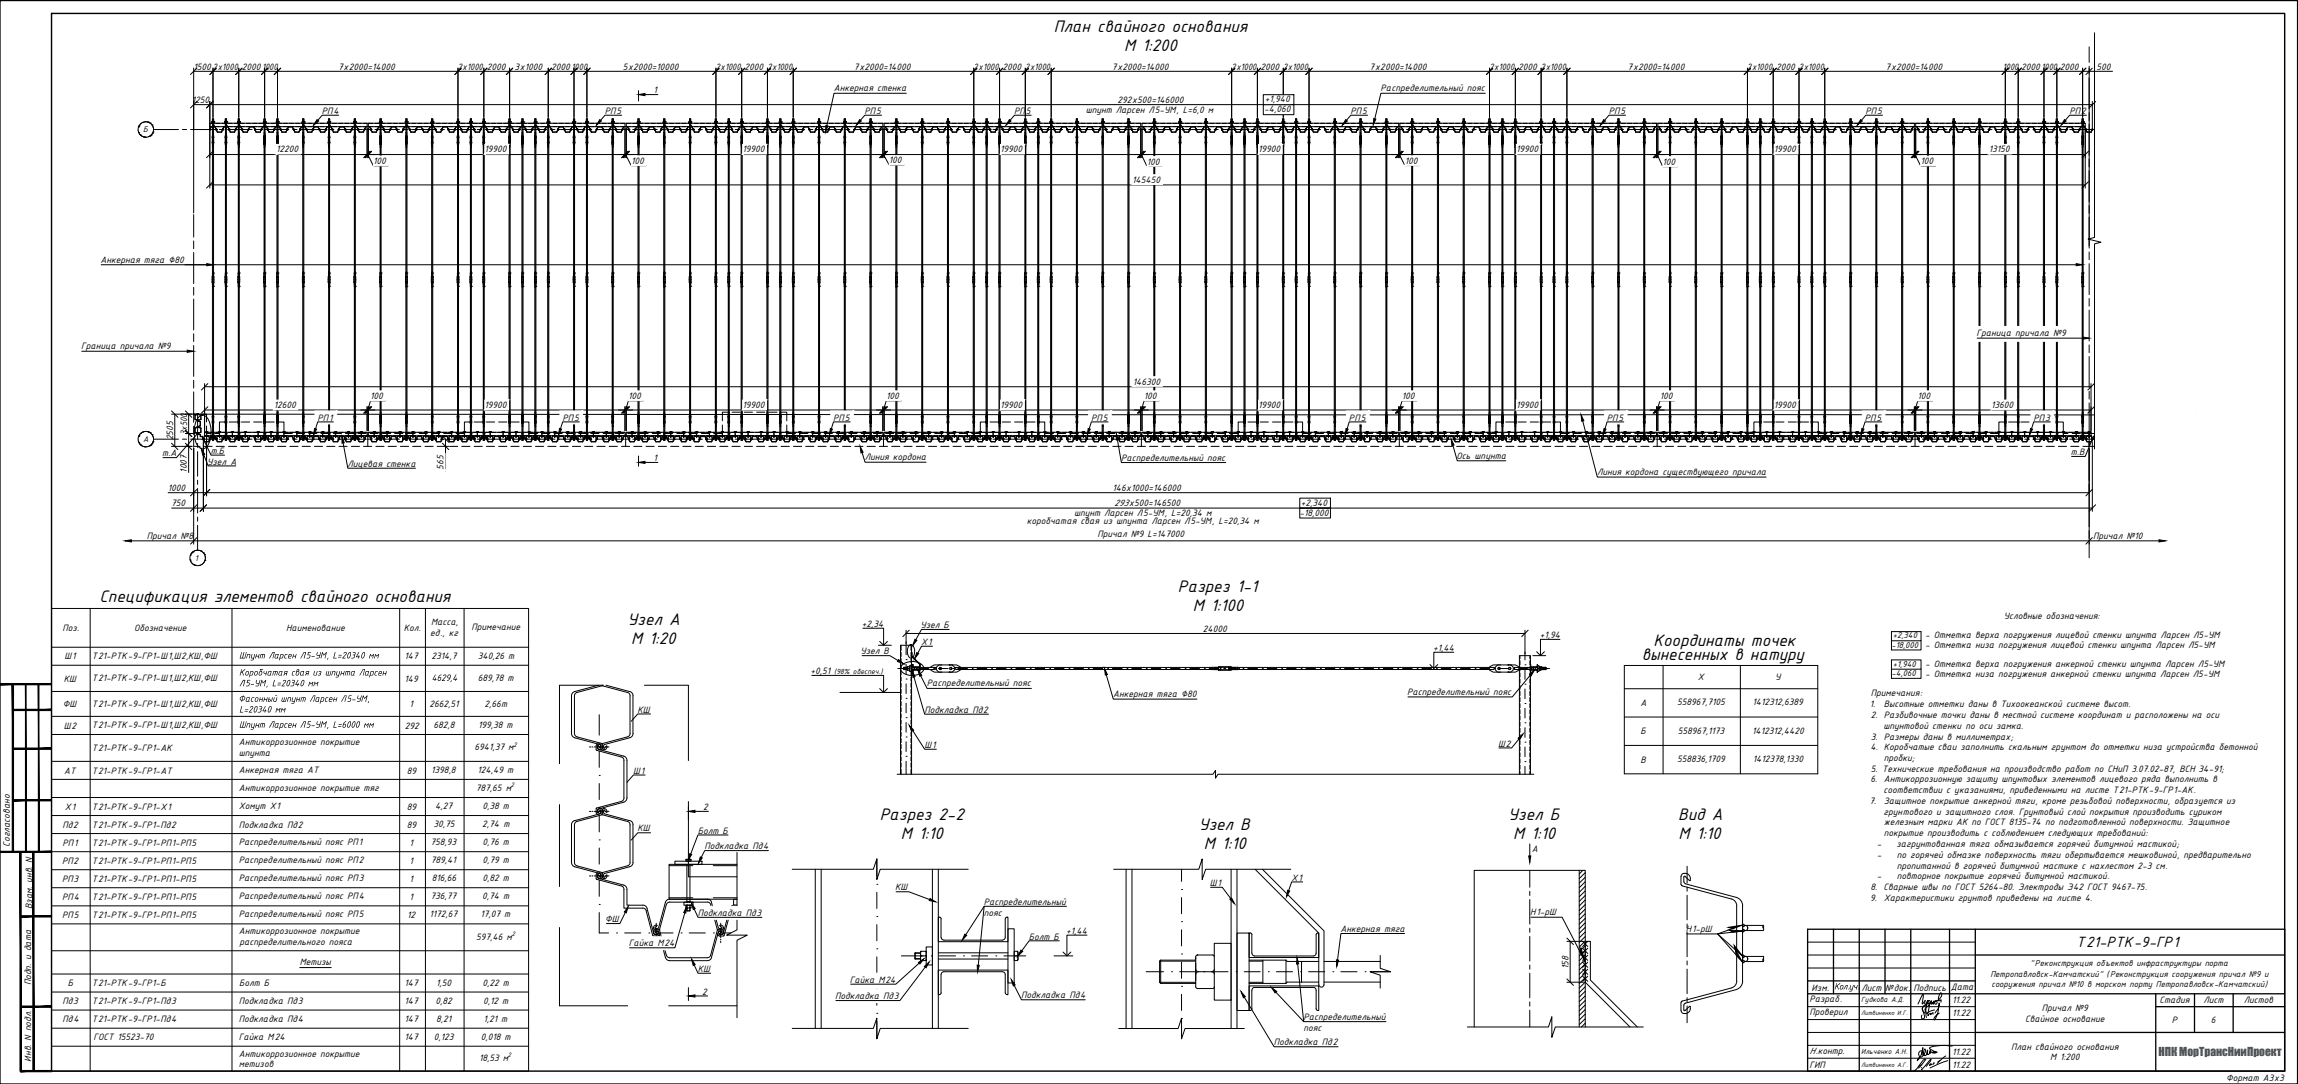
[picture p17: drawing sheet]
<svg xmlns="http://www.w3.org/2000/svg" width="891mm" height="420mm" viewBox="0 0 891 420" stroke-linecap="round" stroke-linejoin="round" font-family="sans-serif">
<defs><g id="words">
<g font-size="7">
<text x="408.7" y="12.4">План свайного основания</text>
<text x="435.9" y="19.9">М 1:200</text>
<text x="38.6" y="233.3">Спецификация элементов свайного основания</text>
<text x="456.7" y="229.3">Разрез 1-1</text>
<text x="462.5" y="236.8">М 1:100</text>
<text x="243.4" y="242.3">Узел А</text>
<text x="244.8" y="249.8">М 1:20</text>
<text x="641.2" y="250.4">Координаты точек</text>
<text x="636.7" y="255.9">вынесенных в натуру</text>
<text x="341.1" y="317.8">Разрез 2-2</text>
<text x="584.9" y="317.7">Узел Б</text>
<text x="650.7" y="317.7">Вид А</text>
<text x="464.9" y="321.7">Узел В</text>
<text x="349.4" y="325.2">М 1:10</text>
<text x="466.8" y="329.2">М 1:10</text>
<text x="586.8" y="325.2">М 1:10</text>
<text x="650.9" y="325.2">М 1:10</text>
</g>
<text font-size="6.2" x="805.1" y="367.2">Т21-РТК-9-ГР1</text>
<text font-size="4.4" fill="#105689" x="837" y="409.2">НПК МорТрансНииПроект</text>
<g font-size="3.9">
<text x="75" y="27">15002х1000</text>
<text x="93.7" y="27.1">20001000</text>
<text x="131.1" y="27">7х2000=14000</text>
<text x="177.5" y="27.1">2х1000</text>
<text x="188.8" y="27.1">2000</text>
<text x="199.5" y="27.1">3х1000</text>
<text x="213.7" y="27.1">20001000</text>
<text x="241.6" y="27.1">5х2000=10000</text>
<text x="277.5" y="27.1">2х1000</text>
<text x="288.8" y="27.1">2000</text>
<text x="297.6" y="27">2х1000</text>
<text x="331.1" y="27">7х2000=14000</text>
<text x="377.5" y="27.1">2х1000</text>
<text x="388.7" y="27.1">2000</text>
<text x="397.6" y="27.1">2х1000</text>
<text x="431.1" y="27">7х2000=14000</text>
<text x="477.6" y="27.1">2х1000</text>
<text x="488.7" y="27.1">2000</text>
<text x="497.5" y="27.1">2х1000</text>
<text x="531.1" y="27">7х2000=14000</text>
<text x="577.6" y="27.1">2х1000</text>
<text x="588.8" y="27.1">2000</text>
<text x="597.5" y="27.1">2х1000</text>
<text x="631.1" y="27">7х2000=14000</text>
<text x="677.5" y="27.1">2х1000</text>
<text x="688.8" y="27.1">2000</text>
<text x="697.5" y="27.1">2х1000</text>
<text x="731.1" y="27">7х2000=14000</text>
<text x="776.6" y="27">1000</text>
<text x="783.8" y="27">20001000</text>
<text x="798.7" y="27.1">2000</text>
<text x="812.9" y="27.1">500</text>
<text x="323.3" y="35.4">Анкерная стенка</text>
<text x="535.4" y="35.4">Распределительный пояс</text>
<text x="74.4" y="39.9">1250</text>
<text x="253.4" y="36.2">1</text>
<text x="433.4" y="40">292х500=146000</text>
<text x="490.5" y="39.7">+1,940</text>
<text x="124.8" y="44.2">РП4</text>
<text x="234.5" y="44.2">РП5</text>
<text x="335.3" y="44.2">РП5</text>
<text x="393.3" y="44.2">РП</text>
<text x="397.8" y="44.2">5</text>
<text x="421" y="43.9">шпунт Ларсен Л5-УМ, L=6,0 м</text>
<text x="490.3" y="43.6">-4,060</text>
<text x="523.7" y="44.2">РП5</text>
<text x="623.8" y="44.2">РП5</text>
<text x="723.4" y="44.2">РП5</text>
<text x="802.5" y="44.2">РП2</text>
<text x="107.1" y="59.1">12200</text>
<text x="187.9" y="59.1">19900</text>
<text x="287.9" y="59.1">19900</text>
<text x="387.9" y="59.1">19900</text>
<text x="487.9" y="59.1">19900</text>
<text x="587.9" y="59.1">19900</text>
<text x="687.9" y="59.1">19900</text>
<text x="771.3" y="59.1">13150</text>
<text x="144.7" y="63.6">100</text>
<text x="244.7" y="63.5">100</text>
<text x="344.7" y="63.3">100</text>
<text x="444.7" y="63.8">100</text>
<text x="544.7" y="63.5">100</text>
<text x="644.7" y="63.9">100</text>
<text x="744.7" y="63.6">100</text>
<text x="439.1" y="70.9">145450</text>
<text x="38.9" y="101.9">Анкерная тяга ∅80</text>
<text x="766.4" y="130.3">Граница причала №9</text>
<text x="31.4" y="135.4">Граница причала №9</text>
<text x="439.3" y="149.1">146300</text>
<text x="143.6" y="154.6">100</text>
<text x="243.6" y="154.6">100</text>
<text x="343.6" y="154.6">100</text>
<text x="443.6" y="154.6">100</text>
<text x="543.6" y="154.6">100</text>
<text x="643.6" y="154.6">100</text>
<text x="743.6" y="154.6">100</text>
<text x="106.1" y="158.2">12600</text>
<text x="187.9" y="158.2">19900</text>
<text x="287.9" y="158.2">19900</text>
<text x="387.9" y="158.2">19900</text>
<text x="487.9" y="158.2">19900</text>
<text x="587.9" y="158.2">19900</text>
<text x="687.9" y="158.2">19900</text>
<text x="772.1" y="158.2">13600</text>
<text x="72.5" y="166.9" transform="rotate(-90 72.5 166.9)">х500</text>
<text x="123.1" y="163">РП</text>
<text x="127.6" y="163">1</text>
<text x="218.1" y="163">РП</text>
<text x="222.6" y="163">5</text>
<text x="323.1" y="163">РП</text>
<text x="327.6" y="163">5</text>
<text x="423.1" y="163">РП</text>
<text x="427.6" y="163">5</text>
<text x="523.1" y="163">РП</text>
<text x="527.6" y="163">5</text>
<text x="623.1" y="163">РП</text>
<text x="627.6" y="163">5</text>
<text x="723.1" y="163">РП</text>
<text x="727.6" y="163">5</text>
<text x="788.5" y="163">РП</text>
<text x="793" y="163">3</text>
<text x="67.1" y="170.7" transform="rotate(-90 67.1 170.7)">2505</text>
<text x="72.5" y="168.7" transform="rotate(-90 72.5 168.7)">3</text>
<text x="62.9" y="176.9">т.А</text>
<text x="81.7" y="175.9">т.Б</text>
<text x="253.4" y="178.7">1</text>
<text x="335.4" y="178.4">Линия кордона</text>
<text x="434.8" y="178.5">Распределительный пояс</text>
<text x="564.9" y="177.9">Ось шпунта</text>
<text x="803" y="176.4">т.В</text>
<text x="72.5" y="183.3" transform="rotate(-90 72.5 183.3)">1007</text>
<text x="80.4" y="180.1">Узел А</text>
<text x="134.8" y="181">Лицевая стенка</text>
<text x="172" y="182" transform="rotate(-90 172 182)">565</text>
<text x="619.3" y="184.2">Линия кордона существующего причала</text>
<text x="65.1" y="190.3">1000</text>
<text x="431.4" y="190.3">146х1000=146000</text>
<text x="66.4" y="196.3">750</text>
<text x="432.1" y="196.3">293х500=146500</text>
<text x="504.4" y="196">+2,340</text>
<text x="398.2" y="203.3">коробчатая свая из шпунта Ларсен Л5-УМ, L=20,34 м</text>
<text x="416.5" y="200.2">шпунт Ларсен Л5-УМ, L=20,34 м</text>
<text x="503.9" y="199.9">-18,000</text>
<text x="57" y="208.9">Причал №8</text>
<text x="425.5" y="208.2">Причал №9 L=147000</text>
<text x="811.7" y="208.9">Причал №10</text>
<text x="24.2" y="244.6">Поз.</text>
<text x="52.1" y="244.6">Обозначение</text>
<text x="110.9" y="244.6">Наименование</text>
<text x="156.6" y="244.6">Кол.</text>
<text x="167.2" y="242.3">Масса,</text>
<text x="182.8" y="244.2">Примечание</text>
<text x="334.1" y="243">+2,34</text>
<text x="357" y="243.5">Узел Б</text>
<text x="466.4" y="244.9">24000</text>
<text x="777" y="240">Условные обозначения:</text>
<text x="166.8" y="246.4">ед., кг</text>
<text x="357.3" y="250">Х1</text>
<text x="597.1" y="247.3">+1,94</text>
<text x="746.5" y="247.4">- Отметка верха погружения лицевой стенки шпунта Ларсен Л5-УМ</text>
<text x="746.5" y="251.2">- Отметка низа погружения лицевой стенки шпунта Ларсен Л5-УМ</text>
<text x="25" y="255.6">Ш1</text>
<text x="35.6" y="255.4">Т21-РТК-9-ГР1-Ш1,Ш2,КШ,ФШ</text>
<text x="118.6" y="255.2">5- УМ , L=20340</text>
<text x="142.8" y="255.2">мм</text>
<text x="156.8" y="255.6">147</text>
<text x="167.3" y="255.4">2314,7</text>
<text x="185.3" y="255.4">340,26 т</text>
<text x="333.7" y="253.6">Узел В</text>
<text x="555.7" y="252.3">+1,44</text>
<text x="35.6" y="263.9">Т21-РТК-9-ГР1-Ш1,Ш2,КШ,ФШ</text>
<text x="92.7" y="261.8">Коробчатая свая из шпунта Ларсен</text>
<text x="167.3" y="263.9">4629,4</text>
<text x="185.3" y="263.9">689,78 т</text>
<text x="314.3" y="261.3">+0,51</text>
<text x="658.4" y="263.7">Х</text>
<text x="688.4" y="263.7">У</text>
<text x="746.5" y="258.4">- Отметка верха погружения анкерной стенки шпунта Ларсен Л5-УМ</text>
<text x="746.5" y="262.3">- Отметка низа погружения анкерной стенки шпунта Ларсен Л5-УМ</text>
<text x="24.8" y="264.2">КШ</text>
<text x="92.7" y="266">Л5- УМ , L=20340</text>
<text x="119.3" y="266">мм</text>
<text x="156.9" y="264.2">149</text>
<text x="359.4" y="266.1">Распределительный пояс</text>
<text x="545.7" y="269.4">Распределительный пояс</text>
<text x="725.5" y="270">Примечания:</text>
<text x="24.4" y="274.1">ФШ</text>
<text x="35.6" y="273.9">Т21-РТК-9-ГР1-Ш1,Ш2,КШ,ФШ</text>
<text x="92.4" y="272">Фасонный шпунт Ларсен Л</text>
<text x="134.4" y="272">5- УМ ,</text>
<text x="158.7" y="274.1">1</text>
<text x="166.5" y="273.9">2662,51</text>
<text x="187.9" y="273.9">2,66т</text>
<text x="431.6" y="270.2">Анкерная тяга ∅80</text>
<text x="636.2" y="273.7">А</text>
<text x="650.4" y="273.4">558967,7105</text>
<text x="679.6" y="273.4">1412312,6389</text>
<text x="725" y="274.1">1.</text>
<text x="730.5" y="274.1">Высотные отметки даны в Тихоокеанской системе высот.</text>
<text x="92.7" y="276.2">L=20340</text>
<text x="106.6" y="276.2">мм</text>
<text x="247.2" y="276.3">КШ</text>
<text x="358.5" y="276.4">Подкладка Пд2</text>
<text x="725.5" y="278.3">2. Разбивочные точки даны в местной системе координат и расположены на оси</text>
<text x="24.8" y="282.4">Ш2</text>
<text x="35.6" y="282.2">Т21-РТК-9-ГР1-Ш1,Ш2,КШ,ФШ</text>
<text x="118.6" y="282.1">5- УМ , L=6000</text>
<text x="140.8" y="282.1">мм</text>
<text x="157" y="282.4">292</text>
<text x="168.1" y="282.2">682,8</text>
<text x="185.4" y="282.2">199,38 т</text>
<text x="636.1" y="284.7">Б</text>
<text x="650.6" y="284.4">558967,1173</text>
<text x="679.4" y="284.4">1412312,4420</text>
<text x="725.5" y="286.6">3. Размеры даны в миллиметрах;</text>
<text x="730.4" y="282.4">шпунтовой стенки по оси замка.</text>
<text x="35.6" y="291.1">Т21-РТК-9-ГР1-АК</text>
<text x="92.6" y="292.9">шпунта</text>
<text x="92.7" y="288.7">Антикоррозионное покрытие</text>
<text x="184" y="290.9">6941,37 м</text>
<text x="358.5" y="289.9">Ш1</text>
<text x="580.9" y="289.4">Ш2</text>
<text x="725.3" y="290.8">4. Коробчатые сваи заполнить скальным грунтом до отметки низа устройства бетонной</text>
<text x="24.9" y="299.8">АТ</text>
<text x="35.6" y="299.8">Т21-РТК-9-ГР1-АТ</text>
<text x="92.7" y="299.5">Анкерная тяга АТ</text>
<text x="157.8" y="299.8">89</text>
<text x="167.3" y="299.6">1398,8</text>
<text x="185.1" y="299.6">124,49 т</text>
<text x="245.5" y="299.9">Ш1</text>
<text x="636.1" y="295.7">В</text>
<text x="650.4" y="295.4">558836,1709</text>
<text x="679.7" y="295.4">1412378,1330</text>
<text x="725.5" y="299.1">5. Технические требования на производство работ по СНиП 3.07.02-87, ВСН 34-91;</text>
<text x="730.5" y="294.9">пробки;</text>
<text x="725.4" y="303.3">6. Антикоррозионную защиту шпунтовых элементов лицевого ряда выполнить в</text>
<text x="92.7" y="306.5">Антикоррозионное покрытие тяг</text>
<text x="184.6" y="306.6">787,65 м</text>
<text x="725" y="311.6">7.</text>
<text x="730.4" y="307.5">соответствии с указаниями, приведенными на листе Т21-РТК-9-ГР1-АК.</text>
<text x="730.5" y="311.6">Защитное покрытие анкерной тяги, кроме резьбовой поверхности, образуется из</text>
<text x="25.1" y="313.9">Х1</text>
<text x="35.6" y="313.9">Т21-РТК-9-ГР1-Х1</text>
<text x="92.7" y="313.5">Хомут Х1</text>
<text x="157.8" y="313.9">89</text>
<text x="168.8" y="313.6">4,27</text>
<text x="187.1" y="313.6">0,38 т</text>
<text x="272.6" y="314">2</text>
<text x="730.4" y="315.8">грунтового и защитного слоя. Грунтовый слой покрытия производить суриком</text>
<text x="24.2" y="320.8">Пд2</text>
<text x="35.6" y="320.8">Т21-РТК-9-ГР1-Пд2</text>
<text x="92.7" y="320.8">Подкладка Пд2</text>
<text x="157.8" y="320.8">89</text>
<text x="168.1" y="320.6">30,75</text>
<text x="187" y="320.6">2,74 т</text>
<text x="247.2" y="322.3">КШ</text>
<text x="270.6" y="323.1">Болт Б</text>
<text x="730.5" y="320">железным марки АК по ГОСТ 8135-74 по подготовленной поверхности. Защитное</text>
<text x="3.9" y="328.1" transform="rotate(-90 3.9 328.1)">Согласовано</text>
<text x="24.3" y="327.8">РП1</text>
<text x="35.6" y="327.8">Т21-РТК-9-ГР1-РП1-РП5</text>
<text x="92.7" y="327.5">Распределительный пояс РП1</text>
<text x="158.7" y="327.8">1</text>
<text x="167" y="327.6">758,93</text>
<text x="187.1" y="327.6">0,76 т</text>
<text x="273.2" y="329.2">Подкладка Пд4</text>
<text x="727.8" y="328.3">-</text>
<text x="730.5" y="324.1">покрытие производить с соблюдением следующих требований:</text>
<text x="735.5" y="328.3">загрунтованная тяга обмазывается горячей битумной мастикой;</text>
<text x="24" y="334.9">РП2</text>
<text x="35.6" y="334.9">Т21-РТК-9-ГР1-РП1-РП5</text>
<text x="92.7" y="334.5">Распределительный пояс РП2</text>
<text x="158.7" y="334.9">1</text>
<text x="167" y="334.6">789,41</text>
<text x="187.1" y="334.6">0,79 т</text>
<text x="594.1" y="330.1">А</text>
<text x="727.8" y="332.4">-</text>
<text x="735.5" y="332.4">по горячей обмазке поверхность тяги обертывается мешковиной, предварительно</text>
<text x="24" y="341.8">РП3</text>
<text x="35.6" y="341.8">Т21-РТК-9-ГР1-РП1-РП5</text>
<text x="92.7" y="341.5">Распределительный пояс РП3</text>
<text x="158.7" y="341.8">1</text>
<text x="167.5" y="341.6">816,66</text>
<text x="187.1" y="341.6">0,82 т</text>
<text x="500.8" y="341.3">Х1</text>
<text x="727.8" y="340.8">-</text>
<text x="735.5" y="336.6">пропитанной в горячей битумной мастике с нахлестом 2-3 см.</text>
<text x="735.5" y="340.8">повторное покрытие горячей битумной мастикой.</text>
<text x="347.2" y="345.1">КШ</text>
<text x="469.1" y="343.4">Ш1</text>
<text x="725.4" y="345">8. Сварные швы по ГОСТ 5264-80. Электроды Э42 ГОСТ 9467-75.</text>
<text x="12.4" y="352.3" transform="rotate(-90 12.4 352.3)">Взам. инв. N</text>
<text x="24.1" y="348.9">РП4</text>
<text x="35.6" y="348.9">Т21-РТК-9-ГР1-РП1-РП5</text>
<text x="92.7" y="348.5">Распределительный пояс РП4</text>
<text x="158.7" y="348.9">1</text>
<text x="166.9" y="348.6">736,77</text>
<text x="186.9" y="348.6">0,74 т</text>
<text x="381.5" y="350.8">Распределительный</text>
<text x="725.2" y="349.1">9. Характеристики грунтов приведены на листе 4.</text>
<text x="24" y="355.9">РП5</text>
<text x="35.6" y="355.9">Т21-РТК-9-ГР1-РП1-РП5</text>
<text x="92.7" y="355.5">Распределительный пояс РП5</text>
<text x="157.9" y="355.9">12</text>
<text x="166.5" y="355.6">1172,67</text>
<text x="186.3" y="355.6">17,07 т</text>
<text x="234.6" y="357.5">ФШ</text>
<text x="270.6" y="355">Подкладка Пд3</text>
<text x="381.5" y="354.9">пояс</text>
<text x="593.4" y="354.8">Н1-рШ</text>
<text x="92.7" y="362.1">Антикоррозионное покрытие</text>
<text x="184.7" y="364.3">597,46 м</text>
<text x="399" y="364.2">Болт Б</text>
<text x="413.4" y="361.9">+1,44</text>
<text x="519.9" y="361.1">Анкерная тяга</text>
<text x="653.7" y="361.2">Н1-рШ</text>
<text x="92.9" y="366.3">распределительного пояса</text>
<text x="243.8" y="366.9">Гайка М24</text>
<text x="116.2" y="374">Метизы</text>
<text x="270.6" y="376.8">КШ</text>
<text x="608.2" y="375.8" transform="rotate(-90 608.2 375.8)">158</text>
<text x="12.1" y="381.9" transform="rotate(-90 12.1 381.9)">Подп. и дата</text>
<text x="26.2" y="382.3">Б</text>
<text x="35.6" y="382.3">Т21-РТК-9-ГР1-Б</text>
<text x="92.7" y="382.3">Болт Б</text>
<text x="156.8" y="382.2">147</text>
<text x="169.1" y="382">1,50</text>
<text x="187.1" y="382">0,22 т</text>
<text x="329.6" y="381">Гайка М24</text>
<text x="702.5" y="383.9">Изм.</text>
<text x="711.2" y="383.5">Кол .уч.</text>
<text x="721.9" y="383.9">Лист</text>
<text x="731.1" y="383.9">№док.</text>
<text x="742" y="383.9">Подпись</text>
<text x="756.5" y="383.8">Дата</text>
<text x="24.2" y="389.3">Пд3</text>
<text x="35.6" y="389.3">Т21-РТК-9-ГР1-Пд3</text>
<text x="92.7" y="389.3">Подкладка Пд3</text>
<text x="156.8" y="389.3">147</text>
<text x="168.9" y="389">0,82</text>
<text x="187.3" y="389">0,12 т</text>
<text x="272.3" y="385.5">2</text>
<text x="323.8" y="387.3">Подкладка Пд3</text>
<text x="396" y="387">Подкладка Пд4</text>
<text x="701.7" y="388.5">Разраб.</text>
<text x="757" y="388.9">11.22</text>
<text x="837.4" y="388.9">Стадия</text>
<text x="854.4" y="388.9">Лист</text>
<text x="870.1" y="388.9">Листов</text>
<text x="505.5" y="395.5">Распределительный</text>
<text x="701.7" y="393.6">Проверил</text>
<text x="757" y="393.9">11.22</text>
<text x="791.8" y="391.8">Причал №9</text>
<text x="24.3" y="396.3">Пд4</text>
<text x="35.6" y="396.3">Т21-РТК-9-ГР1-Пд4</text>
<text x="92.7" y="396.3">Подкладка Пд4</text>
<text x="156.8" y="396.2">147</text>
<text x="169.2" y="396">8,21</text>
<text x="187.5" y="396">1,21 т</text>
<text x="505.5" y="399.6">пояс</text>
<text x="785.3" y="396">Свайное основание</text>
<text x="842.2" y="396.4">Р</text>
<text x="857.3" y="396.4">6</text>
<text x="36.2" y="403.3">ГОСТ 15523-70</text>
<text x="92.7" y="403.3">Гайка М24</text>
<text x="156.8" y="403.3">147</text>
<text x="168.3" y="403">0,123</text>
<text x="186.4" y="403">0,018 т</text>
<text x="494" y="405.2">Подкладка Пд2</text>
<text x="779.9" y="406.9">План свайного основания</text>
<text x="12.1" y="411.4" transform="rotate(-90 12.1 411.4)">Инв. N подл.</text>
<text x="92.7" y="409.5">Антикоррозионное покрытие</text>
<text x="92.7" y="413.7">метизов</text>
<text x="185.8" y="411.4">18,53 м</text>
<text x="701.7" y="408.6">Н.контр.</text>
<text x="701.7" y="413.9">ГИП</text>
<text x="757" y="408.9">11.22</text>
<text x="757" y="413.9">11.22</text>
<text x="795.1" y="411">М 1:200</text>
<text x="863.2" y="418.8">Формат А3х3</text>
</g>
<g font-size="3.6">
<text x="733.5" y="251">-18,000</text>
<text x="734" y="247.4">+2,340</text>
<text x="733.5" y="262">-4,060</text>
<text x="734" y="258.4">+1,940</text>
<text x="787.3" y="374.4">&quot;Реконструкция объектов инфраструктуры порта</text>
<text x="771.8" y="378.5">Петропавловск-Камчатский&quot; (Реконструкция сооружения причал №9 и</text>
<text x="772.2" y="382.6">сооружения причал №10 в морском порту Петропавловск-Камчатский)</text>
</g>
<g font-size="3.5">
<text x="55.5" y="51.3">Б</text>
<text x="55.5" y="171.3">А</text>
<text x="75.6" y="217.4">1</text>
</g>
<g font-size="3.1">
<text x="323.5" y="261.3">(98% обеспеч.)</text>
<text x="721.7" y="388.4">Гудкова А.Д.</text>
<text x="721.7" y="408.7">Ильченко А.Н.</text>
</g>
<g font-size="2.7">
<text x="199.1" y="289.3">2</text>
<text x="198.1" y="305.1">2</text>
<text x="198.5" y="362.8">2</text>
<text x="197" y="409.8">2</text>
</g>
<g font-size="2.6">
<text x="721.8" y="393.5">Литвиненко И.Г.</text>
<text x="721.8" y="413.5">Литвиненко А.Г.</text>
</g>
</g></defs>
<g fill="none" stroke="#000" stroke-width=".39">
<path d="M282.3 159.8h-2.2v3.3M283.9 159.8h3.2M288.6 159.8h3.2M293.4 159.8h3.2M298.2 159.8h3.1M302.9 159.8h2.2v3.3M75.1 170v3h2.4M75.1 165.2v3.2M75.1 160.6h5M76.8 160.6h-1.7v3.1M78.4 160.6h1.7v2.9M79.1 173h3.2"/>
<path d="M80.1 165.1v2.9h1.7M83.8 173h3.2M87.3 163.6h-2.2v4.4h-1.7M88.6 173h3.2M88.9 163.6h3.1M93.3 173h3.2M93.6 163.6h3.2M98.1 173h3.2M98.4 163.6h3.2M102.9 173h3.1M103.2 163.6h3.1M107.7 173h3.1"/>
<path d="M107.9 163.6h2.2v4.4h3.3M112.4 173h3.2M114.9 168h3.2M117.2 173h3.2M119.7 168h3.2M121.9 173h3.2M124.5 168h3.1M126.7 173h3.2M129.2 168h3.2M131.4 173h3.2M134 168h3.2M136.2 173h3.2"/>
<path d="M138.8 168h3.1M141 173h3.1M142.6 168v5M143.5 168h3.2M145.8 173h3.1M148.3 168h3.2M150.5 173h3.2M153 168h3.2M155.3 173h3.2M157.8 168h3.2M160 173h3.2M162.6 168h3.1"/>
<path d="M164.8 173h3.2M167.3 168h3.2M169.5 173h3.2M172.1 168h3.2M174.3 173h3.2M179.1 173h3.1M182.3 163.6h-2.2v4.4h-3.2M183.9 173h3.1M183.9 163.6h3.1M188.6 173h3.2M188.6 163.6h3.2M193.4 173h3.2"/>
<path d="M193.4 163.6h3.2M198.1 173h3.2M198.2 163.6h3.1M202.9 163.6h2.2v4.4h3.4M202.9 173h3.2M207.6 173h3.2M210.1 168h3.1M212.4 173h3.2M214.8 168h3.2M217.2 173h3.1M219.6 168h3.2M222 173h3.1"/>
<path d="M224.4 168h3.1M226.7 173h3.2M229.1 168h3.2M231.5 173h3.2M233.9 168h3.2M236.2 173h3.2M238.6 168h3.2M241 173h3.2M242.6 168v5M243.4 168h3.2M245.7 173h3.2M248.2 168h3.1"/>
<path d="M250.5 173h3.2M252.9 168h3.2M255.3 173h3.1M257.7 168h3.2M260.1 173h3.1M262.5 168h3.1M264.8 173h3.2M267.2 168h3.2M269.6 173h3.2M272 168h3.2M274.3 173h3.2M279.1 173h3.2"/>
<path d="M280.1 164.7v3.3h-3.4M283.8 173h3.2M288.6 173h3.2M293.4 173h3.1M298.2 173h3.1M302.9 173h3.2M305.1 164.7v3.3h3.4M307.7 173h3.2M310.1 168h3.2M312.4 173h3.2M314.8 168h3.2M317.2 173h3.2"/>
<path d="M319.6 168h3.2M321.9 173h3.2M324.4 168h3.1M326.7 173h3.2M329.1 168h3.2M331.5 173h3.1M333.9 168h3.2M336.3 173h3.1M338.7 168h3.1M341 173h3.2M342.6 168v5M343.4 168h3.2"/>
<path d="M345.8 173h3.2M348.2 168h3.2M350.5 173h3.2M352.9 168h3.2M355.3 173h3.2M357.7 168h3.2M360 173h3.2M362.5 168h3.1M364.8 173h3.2M367.2 168h3.2M369.6 173h3.1M372 168h3.2"/>
<path d="M374.4 173h3.1M379.1 173h3.2M382.3 163.6h-2.1v4.4h-3.4M383.9 173h3.2M383.9 163.6h3.2M388.6 173h3.2M388.7 163.6h3.1M393.4 173h3.2M393.4 163.6h3.2M398.1 173h3.2M398.2 163.6h3.2M402.9 173h3.2"/>
<path d="M403 163.6h2.1v4.4h3.4M407.7 173h3.1M410.1 168h3.2M412.5 173h3.1M414.9 168h3.1M417.2 173h3.2M419.6 168h3.2M422 173h3.2M424.4 168h3.2M426.7 173h3.2M429.1 168h3.2M431.5 173h3.2"/>
<path d="M433.9 168h3.2M436.2 173h3.2M438.7 168h3.1M441 173h3.2M442.6 168v5M443.4 168h3.2M445.8 173h3.1M448.2 168h3.2M450.6 173h3.1M453 168h3.1M455.3 173h3.2M457.7 168h3.2"/>
<path d="M460.1 173h3.2M462.5 168h3.2M464.8 173h3.2M467.2 168h3.2M469.6 173h3.2M472 168h3.2M474.3 173h3.2M479.1 173h3.2M482.3 163.6h-2.2v4.4h-3.3M483.9 173h3.1M483.9 163.6h3.2M488.7 173h3.1"/>
<path d="M488.7 163.6h3.1M493.4 173h3.2M493.4 163.6h3.2M498.2 173h3.2M498.2 163.6h3.2M502.9 173h3.2M503 163.6h2.1v4.4h3.4M507.7 173h3.2M510.1 168h3.1M512.4 173h3.2M514.8 168h3.2M517.2 173h3.2"/>
<path d="M519.6 168h3.2M522 173h3.1M524.3 168h3.2M526.8 173h3.1M529.1 168h3.2M531.5 173h3.2M533.9 168h3.1M536.3 173h3.2M538.6 168h3.2M541 173h3.2M542.6 168v5M543.4 168h3.2"/>
<path d="M545.8 173h3.2M548.2 168h3.1M550.5 173h3.2M552.9 168h3.2M555.3 173h3.2M557.7 168h3.2M560.1 173h3.1M562.4 168h3.2M564.9 173h3.1M567.2 168h3.2M569.6 173h3.2M572 168h3.1"/>
<path d="M574.4 173h3.2M579.1 173h3.2M582.3 163.6h-2.2v4.4h-3.4M583.9 163.6h3.1M583.9 173h3.2M588.6 173h3.2M588.6 163.6h3.2M593.4 163.6h3.2M593.4 173h3.2M598.2 173h3.1M598.2 163.6h3.1M602.9 163.6h2.2v4.4h3.4"/>
<path d="M603 173h3.1M607.7 173h3.2M610.1 168h3.1M612.5 173h3.2M614.8 168h3.2M617.2 173h3.2M619.6 168h3.2M622 173h3.2M624.4 168h3.1M626.7 173h3.2M629.1 168h3.2M631.5 173h3.2"/>
<path d="M633.9 168h3.2M636.3 173h3.1M638.6 168h3.2M641.1 173h3.1M642.6 168v5M643.4 168h3.2M645.8 173h3.2M648.2 168h3.1M650.6 173h3.2M652.9 168h3.2M655.3 173h3.2M657.7 168h3.2"/>
<path d="M660.1 173h3.2M662.5 168h3.1M664.8 173h3.2M667.2 168h3.2M669.6 173h3.2M672 168h3.2M674.4 173h3.1M679.2 173h3.1M682.3 163.6h-2.2v4.4h-3.4M683.9 173h3.2M683.9 163.6h3.2M688.6 163.6h3.2"/>
<path d="M688.7 173h3.2M693.4 173h3.2M693.4 163.6h3.2M698.2 163.6h3.1M698.2 173h3.2M702.9 163.6h2.2v4.4h3.3M702.9 173h3.2M707.7 173h3.2M709.9 168h3.2M712.5 173h3.1M714.7 168h3.2M717.3 173h3.1"/>
<path d="M719.5 168h3.1M722 173h3.2M724.2 168h3.2M726.8 173h3.2M729 168h3.2M731.5 173h3.2M733.8 168h3.1M736.3 173h3.2M738.5 168h3.2M741 173h3.2M742.6 168v5M743.3 168h3.2"/>
<path d="M745.8 173h3.2M748 168h3.2M750.6 173h3.1M752.8 168h3.2M755.4 173h3.1M757.6 168h3.1M760.1 173h3.2M762.3 168h3.2M764.9 173h3.2M767.1 168h3.2M769.6 173h3.2M774.4 173h3.2"/>
<path d="M777.3 163.6h-2.2v4.4h-3.2M778.9 163.6h3.2M779.1 173h3.2M783.6 163.6h3.2M783.9 173h3.2M788.4 163.6h3.2M788.7 173h3.1M793.2 163.6h3.1M793.5 173h3.1M797.9 163.6h2.2v4.4h1.8M798.2 173h3.2M803 173h3.2"/>
<path d="M803.5 168h3.2M807.7 173h2.4v-1.7v1.7h2.2M808.3 168h1.8v1.8v-1.8h2.2M813.9 173h3.2M813.9 168h3.2M818.7 173h3.2M818.7 168h3.2M823.4 173h3.2M823.4 168h3.2M828.2 173h3.2M828.2 168h3.2M833 173h3.1"/>
<path d="M833 168h3.1M837.7 173h3.2M837.7 168h3.2M842.5 173h3.2M842.5 168h3.2M847.3 173h3.1M847.3 168h3.1M234 265.6h-17v30.4M249.9 265.6h17.1v29.2M217 311.9v31.7M267 310.7v29.2h18.8M217 359.5v30.3h26.4"/>
<path d="M259.3 389.8h26.5"/>
</g>
<g fill="none" stroke="#000" stroke-width=".39">
<path d="M81.4 47.8h61v1.3h-61zM81.4 47.8h1.5M81.4 49.1h1.5M83.7 47.8h1.6M83.7 49.1h1.6M86.1 47.8h1.5M86.1 49.1h1.5M88.4 47.8h1.6M88.4 49.1h1.6M90.8 47.8h1.6M90.8 49.1h1.6M93.2 47.8h1.6"/>
<path d="M93.2 49.1h1.6M95.6 47.8h1.6M95.6 49.1h1.6M98 47.8h1.6M98 49.1h1.6M100.3 47.8h1.6M100.3 49.1h1.6M102.7 47.8h1.6M102.7 49.1h1.6M105.1 47.8h1.6M105.1 49.1h1.6M107.5 47.8h1.6"/>
<path d="M107.5 49.1h1.6M109.9 47.8h1.6M109.9 49.1h1.6M112.3 47.8h1.5M112.3 49.1h1.5M114.6 47.8h1.6M114.6 49.1h1.6M117 47.8h1.6M117 49.1h1.6M119.4 47.8h1.6M119.4 49.1h1.6M121.8 47.8h1.6"/>
<path d="M121.8 49.1h1.6M124.2 47.8h1.5M124.2 49.1h1.5M126.5 47.8h1.6M126.5 49.1h1.6M128.9 47.8h1.6M128.9 49.1h1.6M131.3 47.8h1.6M131.3 49.1h1.6M133.7 47.8h1.6M133.7 49.1h1.6M136.1 47.8h1.6"/>
<path d="M136.1 49.1h1.6M138.4 47.8h1.6M138.4 49.1h1.6M140.8 47.8h1.6M140.8 49.1h1.6M142.8 47.8h99.6v1.3h-99.6zM142.8 49.1h1.8M145.4 49.1h1.6M147.7 49.1h1.7M150.2 49.1h1.5M152.5 49.1h1.6M154.9 49.1h1.6"/>
<path d="M157.3 49.1h1.6M159.7 49.1h1.5M162.1 49.1h1.5M164.4 49.1h1.6M166.8 49.1h1.6M169.2 49.1h1.6M171.6 49.1h1.5M173.9 49.1h1.7M176.3 49.1h1.6M178.7 49.1h1.6M181.1 49.1h1.6M183.5 49.1h1.6"/>
<path d="M185.8 49.1h1.7M188.3 49.1h1.5M190.6 49.1h1.6M193 49.1h1.6M195.4 49.1h1.6M197.8 49.1h1.5M200.2 49.1h1.5M202.5 49.1h1.6M204.9 49.1h1.6M207.3 49.1h1.6M209.7 49.1h1.5M212 49.1h1.7"/>
<path d="M214.4 49.1h1.6M216.8 49.1h1.6M219.2 49.1h1.6M221.6 49.1h1.6M223.9 49.1h1.7M226.4 49.1h1.5M228.7 49.1h1.6M231.1 49.1h1.6M233.5 49.1h1.6M235.9 49.1h1.5M238.3 49.1h1.5M240.6 49.1h1.8"/>
<path d="M242.9 47.8h99.4v1.3h-99.4zM242.9 49.1h1.7M245.4 49.1h1.6M247.8 49.1h1.5M250.1 49.1h1.6M252.5 49.1h1.6M254.9 49.1h1.6M257.3 49.1h1.6M259.7 49.1h1.5M262 49.1h1.7M264.4 49.1h1.6M266.8 49.1h1.6"/>
<path d="M269.2 49.1h1.6M271.6 49.1h1.6M273.9 49.1h1.6M276.4 49.1h1.5M278.7 49.1h1.6M281.1 49.1h1.6M283.5 49.1h1.6M285.9 49.1h1.5M288.2 49.1h1.6M290.6 49.1h1.6M293 49.1h1.6M295.4 49.1h1.6"/>
<path d="M297.8 49.1h1.5M300.1 49.1h1.7M302.5 49.1h1.6M304.9 49.1h1.6M307.3 49.1h1.6M309.7 49.1h1.6M312 49.1h1.6M314.5 49.1h1.5M316.8 49.1h1.6M319.2 49.1h1.6M321.6 49.1h1.6M324 49.1h1.5"/>
<path d="M326.3 49.1h1.6M328.7 49.1h1.6M331.1 49.1h1.6M333.5 49.1h1.6M335.9 49.1h1.5M338.2 49.1h1.7M340.6 49.1h1.7M342.9 47.8h99.4v1.3h-99.4zM342.9 49.1h1.7M345.4 49.1h1.6M347.8 49.1h1.5M350.1 49.1h1.6"/>
<path d="M352.5 49.1h1.6M354.9 49.1h1.6M357.3 49.1h1.6M359.7 49.1h1.6M362 49.1h1.6M364.4 49.1h1.6M366.8 49.1h1.6M369.2 49.1h1.6M371.6 49.1h1.6M374 49.1h1.5M376.3 49.1h1.6M378.7 49.1h1.6"/>
<path d="M381.1 49.1h1.6M383.5 49.1h1.6M385.9 49.1h1.5M388.2 49.1h1.6M390.6 49.1h1.6M393 49.1h1.6M395.4 49.1h1.6M397.8 49.1h1.6M400.1 49.1h1.6M402.5 49.1h1.6M404.9 49.1h1.6M407.3 49.1h1.6"/>
<path d="M409.7 49.1h1.6M412.1 49.1h1.5M414.4 49.1h1.6M416.8 49.1h1.6M419.2 49.1h1.6M421.6 49.1h1.6M424 49.1h1.5M426.3 49.1h1.6M428.7 49.1h1.6M431.1 49.1h1.6M433.5 49.1h1.6M435.9 49.1h1.6"/>
<path d="M438.2 49.1h1.6M440.6 49.1h1.7M442.8 47.8h99.6v1.3h-99.6zM442.8 49.1h1.8M445.4 49.1h1.6M447.8 49.1h1.6M450.1 49.1h1.6M452.5 49.1h1.6M454.9 49.1h1.6M457.3 49.1h1.6M459.7 49.1h1.6M462.1 49.1h1.5"/>
<path d="M464.4 49.1h1.6M466.8 49.1h1.6M469.2 49.1h1.6M471.6 49.1h1.6M474 49.1h1.5M476.3 49.1h1.6M478.7 49.1h1.6M481.1 49.1h1.6M483.5 49.1h1.6M485.9 49.1h1.6M488.2 49.1h1.6M490.6 49.1h1.6"/>
<path d="M493 49.1h1.6M495.4 49.1h1.6M497.8 49.1h1.6M500.2 49.1h1.5M502.5 49.1h1.6M504.9 49.1h1.6M507.3 49.1h1.6M509.7 49.1h1.6M512.1 49.1h1.5M514.4 49.1h1.6M516.8 49.1h1.6M519.2 49.1h1.6"/>
<path d="M521.6 49.1h1.6M524 49.1h1.6M526.3 49.1h1.6M528.7 49.1h1.6M531.1 49.1h1.6M533.5 49.1h1.6M535.9 49.1h1.6M538.3 49.1h1.5M540.6 49.1h1.8M542.8 47.8h99.6v1.3h-99.6zM542.8 49.1h1.8M545.4 49.1h1.6"/>
<path d="M547.8 49.1h1.6M550.2 49.1h1.5M552.5 49.1h1.6M554.9 49.1h1.6M557.3 49.1h1.6M559.7 49.1h1.6M562.1 49.1h1.5M564.4 49.1h1.6M566.8 49.1h1.6M569.2 49.1h1.6M571.6 49.1h1.6M574 49.1h1.6"/>
<path d="M576.3 49.1h1.6M578.7 49.1h1.6M581.1 49.1h1.6M583.5 49.1h1.6M585.9 49.1h1.6M588.3 49.1h1.5M590.6 49.1h1.6M593 49.1h1.6M595.4 49.1h1.6M597.8 49.1h1.6M600.2 49.1h1.5M602.5 49.1h1.6"/>
<path d="M604.9 49.1h1.6M607.3 49.1h1.6M609.7 49.1h1.6M612.1 49.1h1.6M614.4 49.1h1.6M616.8 49.1h1.6M619.2 49.1h1.6M621.6 49.1h1.6M624 49.1h1.6M626.4 49.1h1.5M628.7 49.1h1.6M631.1 49.1h1.6"/>
<path d="M633.5 49.1h1.6M635.9 49.1h1.6M638.3 49.1h1.5M640.6 49.1h1.8M642.9 47.8h99.5v1.3h-99.5zM642.9 49.1h1.7M645.4 49.1h1.6M647.8 49.1h1.6M650.2 49.1h1.5M652.5 49.1h1.6M654.9 49.1h1.6M657.3 49.1h1.6"/>
<path d="M659.7 49.1h1.5M662.1 49.1h1.6M664.4 49.1h1.6M666.8 49.1h1.6M669.2 49.1h1.6M671.6 49.1h1.6M673.9 49.1h1.7M676.4 49.1h1.5M678.7 49.1h1.6M681.1 49.1h1.6M683.5 49.1h1.6M685.9 49.1h1.6"/>
<path d="M688.3 49.1h1.5M690.6 49.1h1.6M693 49.1h1.6M695.4 49.1h1.6M697.8 49.1h1.5M700.2 49.1h1.6M702.5 49.1h1.6M704.9 49.1h1.6M707.3 49.1h1.6M709.7 49.1h1.6M712 49.1h1.7M714.5 49.1h1.5"/>
<path d="M716.8 49.1h1.6M719.2 49.1h1.6M721.6 49.1h1.6M724 49.1h1.6M726.4 49.1h1.5M728.7 49.1h1.6M731.1 49.1h1.6M733.5 49.1h1.6M735.9 49.1h1.5M738.3 49.1h1.6M740.6 49.1h1.8M742.9 47.8h65.7v1.3h-65.7z"/>
<path d="M742.9 47.8h1.5M742.9 49.1h1.5M745.2 47.8h1.6M745.2 49.1h1.6M747.6 47.8h1.5M747.6 49.1h1.5M749.9 47.8h1.6M749.9 49.1h1.6M752.3 47.8h1.6M752.3 49.1h1.6M754.7 47.8h1.6M754.7 49.1h1.6"/>
<path d="M757.1 47.8h1.6M757.1 49.1h1.6M759.5 47.8h1.6M759.5 49.1h1.6M761.8 47.8h1.6M761.8 49.1h1.6M764.2 47.8h1.6M764.2 49.1h1.6M766.6 47.8h1.6M766.6 49.1h1.6M769 47.8h1.6M769 49.1h1.6"/>
<path d="M771.4 47.8h1.6M771.4 49.1h1.6M773.8 47.8h1.5M773.8 49.1h1.5M776.1 47.8h1.6M776.1 49.1h1.6M778.5 47.8h1.6M778.5 49.1h1.6M780.9 47.8h1.6M780.9 49.1h1.6M783.3 47.8h1.6M783.3 49.1h1.6"/>
<path d="M785.7 47.8h1.5M785.7 49.1h1.5M788 47.8h1.6M788 49.1h1.6M790.4 47.8h1.6M790.4 49.1h1.6M792.8 47.8h1.6M792.8 49.1h1.6M795.2 47.8h1.6M795.2 49.1h1.6M797.6 47.8h1.6M797.6 49.1h1.6"/>
<path d="M799.9 47.8h1.6M799.9 49.1h1.6M802.3 47.8h1.6M802.3 49.1h1.6M804.7 47.8h1.6M804.7 49.1h1.6M807.1 47.8h1.5M807.1 49.1h1.5M79.3 167.6h63.1v1.3h-63.1zM79.3 168.9h1.4M79.3 167.6h1.4M81.5 168.9h1.6"/>
<path d="M81.5 167.6h1.6M83.9 168.9h1.6M83.9 167.6h1.6M86.2 168.9h1.6M86.2 167.6h1.6M88.6 168.9h1.6M88.6 167.6h1.6M91 168.9h1.6M91 167.6h1.6M93.4 168.9h1.6M93.4 167.6h1.6M95.8 168.9h1.6"/>
<path d="M95.8 167.6h1.6M98.2 168.9h1.5M98.2 167.6h1.5M100.5 168.9h1.6M100.5 167.6h1.6M102.9 168.9h1.6M102.9 167.6h1.6M105.3 168.9h1.6M105.3 167.6h1.6M107.7 168.9h1.6M107.7 167.6h1.6M110.1 168.9h1.5"/>
<path d="M110.1 167.6h1.5M112.4 168.9h1.6M112.4 167.6h1.6M114.8 168.9h1.6M114.8 167.6h1.6M117.2 168.9h1.6M117.2 167.6h1.6M119.6 168.9h1.6M119.6 167.6h1.6M122 168.9h1.6M122 167.6h1.6M124.3 168.9h1.6"/>
<path d="M124.3 167.6h1.6M126.7 168.9h1.6M126.7 167.6h1.6M129.1 168.9h1.6M129.1 167.6h1.6M131.5 168.9h1.6M131.5 167.6h1.6M133.9 168.9h1.6M133.9 167.6h1.6M136.3 168.9h1.5M136.3 167.6h1.5M138.6 168.9h1.6"/>
<path d="M138.6 167.6h1.6M141 168.9h1.4M141 167.6h1.4M142.8 167.6h99.6v1.3h-99.6zM142.8 167.6h1.8M145.4 167.6h1.6M147.7 167.6h1.7M150.2 167.6h1.5M152.5 167.6h1.6M154.9 167.6h1.6M157.3 167.6h1.6M159.7 167.6h1.5"/>
<path d="M162.1 167.6h1.5M164.4 167.6h1.6M166.8 167.6h1.6M169.2 167.6h1.6M171.6 167.6h1.5M173.9 167.6h1.7M176.3 167.6h1.6M178.7 167.6h1.6M181.1 167.6h1.6M183.5 167.6h1.6M185.8 167.6h1.7M188.3 167.6h1.5"/>
<path d="M190.6 167.6h1.6M193 167.6h1.6M195.4 167.6h1.6M197.8 167.6h1.5M200.2 167.6h1.5M202.5 167.6h1.6M204.9 167.6h1.6M207.3 167.6h1.6M209.7 167.6h1.5M212 167.6h1.7M214.4 167.6h1.6M216.8 167.6h1.6"/>
<path d="M219.2 167.6h1.6M221.6 167.6h1.6M223.9 167.6h1.7M226.4 167.6h1.5M228.7 167.6h1.6M231.1 167.6h1.6M233.5 167.6h1.6M235.9 167.6h1.5M238.3 167.6h1.5M240.6 167.6h1.8M242.9 167.6h99.4v1.3h-99.4zM242.9 167.6h1.7"/>
<path d="M245.4 167.6h1.6M247.8 167.6h1.5M250.1 167.6h1.6M252.5 167.6h1.6M254.9 167.6h1.6M257.3 167.6h1.6M259.7 167.6h1.5M262 167.6h1.7M264.4 167.6h1.6M266.8 167.6h1.6M269.2 167.6h1.6M271.6 167.6h1.6"/>
<path d="M273.9 167.6h1.6M276.4 167.6h1.5M278.7 167.6h1.6M281.1 167.6h1.6M283.5 167.6h1.6M285.9 167.6h1.5M288.2 167.6h1.6M290.6 167.6h1.6M293 167.6h1.6M295.4 167.6h1.6M297.8 167.6h1.5M300.1 167.6h1.7"/>
<path d="M302.5 167.6h1.6M304.9 167.6h1.6M307.3 167.6h1.6M309.7 167.6h1.6M312 167.6h1.6M314.5 167.6h1.5M316.8 167.6h1.6M319.2 167.6h1.6M321.6 167.6h1.6M324 167.6h1.5M326.3 167.6h1.6M328.7 167.6h1.6"/>
<path d="M331.1 167.6h1.6M333.5 167.6h1.6M335.9 167.6h1.5M338.2 167.6h1.7M340.6 167.6h1.7M342.9 167.6h99.4v1.3h-99.4zM342.9 167.6h1.7M345.4 167.6h1.6M347.8 167.6h1.5M350.1 167.6h1.6M352.5 167.6h1.6M354.9 167.6h1.6"/>
<path d="M357.3 167.6h1.6M359.7 167.6h1.6M362 167.6h1.6M364.4 167.6h1.6M366.8 167.6h1.6M369.2 167.6h1.6M371.6 167.6h1.6M374 167.6h1.5M376.3 167.6h1.6M378.7 167.6h1.6M381.1 167.6h1.6M383.5 167.6h1.6"/>
<path d="M385.9 167.6h1.5M388.2 167.6h1.6M390.6 167.6h1.6M393 167.6h1.6M395.4 167.6h1.6M397.8 167.6h1.6M400.1 167.6h1.6M402.5 167.6h1.6M404.9 167.6h1.6M407.3 167.6h1.6M409.7 167.6h1.6M412.1 167.6h1.5"/>
<path d="M414.4 167.6h1.6M416.8 167.6h1.6M419.2 167.6h1.6M421.6 167.6h1.6M424 167.6h1.5M426.3 167.6h1.6M428.7 167.6h1.6M431.1 167.6h1.6M433.5 167.6h1.6M435.9 167.6h1.6M438.2 167.6h1.6M440.6 167.6h1.7"/>
<path d="M442.8 167.6h99.6v1.3h-99.6zM442.8 167.6h1.8M445.4 167.6h1.6M447.8 167.6h1.6M450.1 167.6h1.6M452.5 167.6h1.6M454.9 167.6h1.6M457.3 167.6h1.6M459.7 167.6h1.6M462.1 167.6h1.5M464.4 167.6h1.6M466.8 167.6h1.6"/>
<path d="M469.2 167.6h1.6M471.6 167.6h1.6M474 167.6h1.5M476.3 167.6h1.6M478.7 167.6h1.6M481.1 167.6h1.6M483.5 167.6h1.6M485.9 167.6h1.6M488.2 167.6h1.6M490.6 167.6h1.6M493 167.6h1.6M495.4 167.6h1.6"/>
<path d="M497.8 167.6h1.6M500.2 167.6h1.5M502.5 167.6h1.6M504.9 167.6h1.6M507.3 167.6h1.6M509.7 167.6h1.6M512.1 167.6h1.5M514.4 167.6h1.6M516.8 167.6h1.6M519.2 167.6h1.6M521.6 167.6h1.6M524 167.6h1.6"/>
<path d="M526.3 167.6h1.6M528.7 167.6h1.6M531.1 167.6h1.6M533.5 167.6h1.6M535.9 167.6h1.6M538.3 167.6h1.5M540.6 167.6h1.8M542.8 167.6h99.6v1.3h-99.6zM542.8 167.6h1.8M545.4 167.6h1.6M547.8 167.6h1.6M550.2 167.6h1.5"/>
<path d="M552.5 167.6h1.6M554.9 167.6h1.6M557.3 167.6h1.6M559.7 167.6h1.6M562.1 167.6h1.5M564.4 167.6h1.6M566.8 167.6h1.6M569.2 167.6h1.6M571.6 167.6h1.6M574 167.6h1.6M576.3 167.6h1.6M578.7 167.6h1.6"/>
<path d="M581.1 167.6h1.6M583.5 167.6h1.6M585.9 167.6h1.6M588.3 167.6h1.5M590.6 167.6h1.6M593 167.6h1.6M595.4 167.6h1.6M597.8 167.6h1.6M600.2 167.6h1.5M602.5 167.6h1.6M604.9 167.6h1.6M607.3 167.6h1.6"/>
<path d="M609.7 167.6h1.6M612.1 167.6h1.6M614.4 167.6h1.6M616.8 167.6h1.6M619.2 167.6h1.6M621.6 167.6h1.6M624 167.6h1.6M626.4 167.6h1.5M628.7 167.6h1.6M631.1 167.6h1.6M633.5 167.6h1.6M635.9 167.6h1.6"/>
<path d="M638.3 167.6h1.5M640.6 167.6h1.8M642.9 167.6h99.5v1.3h-99.5zM642.9 167.6h1.7M645.4 167.6h1.6M647.8 167.6h1.6M650.2 167.6h1.5M652.5 167.6h1.6M654.9 167.6h1.6M657.3 167.6h1.6M659.7 167.6h1.5M662.1 167.6h1.6"/>
<path d="M664.4 167.6h1.6M666.8 167.6h1.6M669.2 167.6h1.6M671.6 167.6h1.6M673.9 167.6h1.7M676.4 167.6h1.5M678.7 167.6h1.6M681.1 167.6h1.6M683.5 167.6h1.6M685.9 167.6h1.6M688.3 167.6h1.5M690.6 167.6h1.6"/>
<path d="M693 167.6h1.6M695.4 167.6h1.6M697.8 167.6h1.5M700.2 167.6h1.6M702.5 167.6h1.6M704.9 167.6h1.6M707.3 167.6h1.6M709.7 167.6h1.6M712 167.6h1.7M714.5 167.6h1.5M716.8 167.6h1.6M719.2 167.6h1.6"/>
<path d="M721.6 167.6h1.6M724 167.6h1.6M726.4 167.6h1.5M728.7 167.6h1.6M731.1 167.6h1.6M733.5 167.6h1.6M735.9 167.6h1.5M738.3 167.6h1.6M740.6 167.6h1.8M742.9 167.6h68v1.3h-68zM742.9 168.9h1.4M742.9 167.6h1.4"/>
<path d="M745.1 168.9h1.6M745.1 167.6h1.6M747.5 168.9h1.6M747.5 167.6h1.6M749.9 168.9h1.6M749.9 167.6h1.6M752.3 168.9h1.5M752.3 167.6h1.5M754.6 168.9h1.6M754.6 167.6h1.6M757 168.9h1.6M757 167.6h1.6"/>
<path d="M759.4 168.9h1.6M759.4 167.6h1.6M761.8 168.9h1.6M761.8 167.6h1.6M764.2 168.9h1.6M764.2 167.6h1.6M766.5 168.9h1.6M766.5 167.6h1.6M768.9 168.9h1.6M768.9 167.6h1.6M771.3 168.9h1.6M771.3 167.6h1.6"/>
<path d="M773.7 168.9h1.6M773.7 167.6h1.6M776.1 168.9h1.6M776.1 167.6h1.6M778.5 168.9h1.5M778.5 167.6h1.5M780.8 168.9h1.6M780.8 167.6h1.6M783.2 168.9h1.6M783.2 167.6h1.6M785.6 168.9h1.6M785.6 167.6h1.6"/>
<path d="M788 168.9h1.6M788 167.6h1.6M790.4 168.9h1.5M790.4 167.6h1.5M792.7 168.9h1.6M792.7 167.6h1.6M795.1 168.9h1.6M795.1 167.6h1.6M797.5 168.9h1.6M797.5 167.6h1.6M799.9 168.9h1.6M799.9 167.6h1.6"/>
<path d="M802.3 168.9h1.6M802.3 167.6h1.6M804.6 168.9h1.6M804.6 167.6h1.6M807 168.9h1.6M807 167.6h1.6M809.4 168.9h1.5M809.4 167.6h1.5M354 257.6l.2 .9h2.3l.2-.9v1h-2.8l.1-1M593.5 257.6l.2 .9h2.4l.1-.9v1h-2.7zM593.5 259.7h2.7v.9l-.2-.9h-2.3l-.2 .9zM354.1 260.6l.1-.9h2.2l.3 .9v-.9h-2.8l.1 .9"/>
<path d="M354.1 260.5l-.1 .1M596.1 260.5l.1 .1M259.5 335.5h9.1M276.6 335.5h9.2M285.8 335h-26.3v13.5h26.3M259.5 348h9.1M276.6 348h9.2M364.9 356.2v7.1M365 356.1l-.4-.6h-.7v9.5h27v-9.5h-.4l-.7 .6v7.2M364.9 377.7v7.2M365 363.3l.2 .6 .8 .5M366 376.6l23.1 .1 .5 .4 .2 .6v7.2l.7 .6"/>
<path d="M366 364.4h22.7M366 376.6l-.8 .5-.2 .6M389.8 363.3l-.2 .6-.9 .5M484.8 361.7h-.4v9.4h27v-9.4h-.4M484.8 361.6l.7 .7M485.4 362.3v7.1M511 361.6l-.4 .2-.2 .5-.1 7.5-.7 .7h-23l-.9-.4-.2-.7M364.3 385.5h-.4v-9.5h27v9.5h-.4M365 384.8l-.7 .7M485.4 383.8v7.2M485.5 383.8l.2-.6 .9-.5 23 .1 .6 .4 .2 .6v7.2M510.4 391l.4 .6 .6 .1v-9.6h-27v9.6l.7-.1 .4-.6"/>
</g>
<g fill="none" stroke="#000" stroke-width=".39">
<path d="M81.4 50.2h.1M81.4 50.1v.2M81.4 50.3h.1M81.9 49.2h1.4M81.9 49.1l-.5 1.1M83.3 49.1l-1.5 .1-.3 1.1M83.3 49.1l.5 1.1M83.3 49.2l.6 1.1M83.7 50.1v.1M83.8 50.1v.1M83.8 50.2h.1M83.8 50v.1"/>
<path d="M83.9 50.1v.2M83.9 50.2h.1M83.9 50.1h.1M83.9 50.1h-.1M83.9 50.2l.3 .9M84 50.1l.4 1.2M84.2 51l.2 .1M86 51l-1.6 .1M86.1 51.1l-1.7 .2M86.2 50.1l-.2 1M86.2 50.1h.2M86.3 50.2l-.3 .9"/>
<path d="M86.3 50.2h.1M86.3 50.3h.1M86.4 50.1l-.1 .2M86.4 50.2h.1M86.4 50l.1 .1M86.4 50.3h.1M86.4 50.1v.1M86.5 50.1l-.1 .1M86.9 49.2h1.4M86.9 49.1l-.5 1.1M88.4 49.1l.4 1.1M88.7 50.1v.1"/>
<path d="M88.8 50.1l.1 .1M88.8 50.2h.1M88.8 50v.1M88.9 50.2h.1M88.9 50.1l-.2 .2-.3-1.1-1.5-.1-.4 1.2M88.9 50.1h.1M88.9 50.1h-.1M88.9 50.2l.3 .9M89 50.1l.2 1M89.2 51.1h1.9M89.2 51h1.8M91.2 50.1l-.2 1"/>
<path d="M91.2 50.1h.2M91.3 50.2l-.3 .9M91.3 50.2h.1M91.4 50.1v.2M91.4 50.2h.1M91.4 50v.2M91.4 50.3h.1M91.4 50.1v.1M91.9 49.2h1.4M91.9 49.1l-.5 1.1M93.4 49.1l.4 1.1M93.5 49.4l.2 .9"/>
<path d="M93.5 49.3l-1.6-.2-.4 1.2M93.7 50.1v.1M93.8 50.1l.1 .1M93.8 50.3h.1M93.8 50.2h.1M93.8 50v.1M93.9 50.1l-.1 .2M93.9 50.1h.1M93.9 50.1h-.1M93.9 50.2l.3 .9M94 50.1l.4 1.2M94.2 51l.2 .1"/>
<path d="M96 51l-1.6 .1M96 51.1l-1.6 .2M96.2 50.1l-.2 1M96.3 50.1h.1M96.3 50.2l-.3 .9M96.4 50.1l-.1 .2M96.4 50.2h.1M96.4 50l.1 .1M96.5 50.1l-.1 .1M96.5 50.1v.1M96.9 49.2h1.4M96.9 49.1l-.5 1.1"/>
<path d="M98.3 49.1l-1.5 .1-.5 1.1M98.4 49.1l.1 .1M98.4 49.2l.3 1.1M98.5 49.2l.3 1M98.8 50.1h.1M98.8 50.3h.1M98.8 50.1v.1M98.8 50.2h.1M98.8 50v.1M98.9 50.1l-.1 .2M98.9 50.2h.1M98.9 50.2l.3 .9"/>
<path d="M99 50.1l.2 1M99 50.1h-.2M99.2 51.1h1.8M99.2 51h1.8M101.2 50.1l-.2 1M101.3 50.1h.1M101.3 50.2l-.3 .9M101.3 50.2h.1M101.4 50.1l-.1 .1M101.4 50.2h.1M101.4 50.2h-.1M101.4 50l.1 .1"/>
<path d="M101.5 50.1l-.1 .1M101.5 50.1v.1M101.7 49.4l-.2 .9-.2-.1M101.9 49.1l-.5 1.1M101.9 49.2h1.4M103.4 49.1l.4 1.1M103.5 49.4l.2 .9M103.5 49.3l-1.6-.2-.1 .2M103.8 50.1l.1 .1M103.8 50.3h.1M103.8 50.1v.1M103.8 50.2h.1"/>
<path d="M103.8 50v.1M103.9 50.1l-.1 .2M103.9 50.2h.1M103.9 50.2l.3 .9M104 50.1l.4 1.2M104 50.1h-.2M104.3 51h1.7M106 51.1l-1.6 .2M106.2 50.1l-.2 1M106.3 50.1h.1M106.3 50.2l-.3 .9M106.4 50.1l-.1 .2"/>
<path d="M106.4 50.2h.1M106.4 50l.1 .1M106.5 50.1l-.1 .1M106.5 50.1v.1M106.9 49.2h1.4M106.9 49.1l-.5 1.1M108.3 49.1l-1.5 .1-.5 1.1M108.4 49.2l.3 1.1M108.4 49.1l.1 .1M108.5 49.2l.3 1M108.8 50.1h.1M108.8 50.3h.1"/>
<path d="M108.8 50.1v.1M108.8 50.2v.1M108.8 50.2h.1M108.8 50v.1M108.9 50.2h.1M109 50.1l.4 1.2M109 50.1h-.2M109 50.2l.2 .9M109.3 51l.1 .1M111 51l-1.6 .1M111.2 50.1l-.2 1.1-1.6 .1M111.3 50.1h.1"/>
<path d="M111.3 50.2l-.3 .9M111.4 50.1l.1 .2M111.4 50l.1 .1M111.4 50.2h.1M111.5 50.3h.1M111.5 50.1v.1M111.5 50.1l-.1 .1M111.9 49.2h1.4M111.9 49.1l-.4 1.1M113.3 49.1l.4 1.1M113.5 49.4l.2 .9M113.5 49.3l-1.6-.2-.4 1.2"/>
<path d="M113.7 50.1l.2 .1M113.7 50.3h.1M113.7 50.1v.1M113.8 50.2h.1M113.8 50.1h.2M113.8 50l-.1 .1M113.9 50.1l-.2 .2M113.9 50.2h.1M114 50.1h.1M114 50.2l.2 .9M114 50.1l.3 1M114.2 51.1h1.8"/>
<path d="M114.3 51h1.7M116.2 50.1l-.2 1M116.2 50.1h.1M116.2 50.1h.2M116.2 50.2l-.2 .9M116.3 50.2h.1M116.4 50.1l.1 .2M116.4 50.2h-.1M116.4 50.2h.1M116.4 50v.2M116.5 50.3h.1M116.5 50.1v.1"/>
<path d="M116.5 50.3l.4-1.2 1.5 .1 .3 1.1M116.9 49.2h1.4M116.9 49.1l-.4 1.1M118.3 49.1l.2 .1M118.5 49.2l.2 1M118.7 50.1l.2 .1M118.7 50.3h.1M118.7 50.1v.1M118.8 50.2h.1M118.8 50.1h.2M118.8 50l-.1 .1M119 50.2h.1"/>
<path d="M119 50.1h.1M119 50.2l.2 .9M119 50.1l.4 1.2M119 50.2l-.3 .1M119.3 51l.1 .1M121 51l-1.6 .1M121.2 50.1l-.2 1.1-1.6 .1M121.2 50.1h.1M121.2 50.2l.3 .1M121.2 50.1h.2M121.2 50.2l-.2 .9M121.3 50.1l-.1 .1"/>
<path d="M121.4 50.2h-.1M121.4 50.2h.1M121.4 50l.1 .1M121.5 50.3h.1M121.5 50.1v.1M121.5 50.1l-.1 .1M121.7 49.2l-.2 1M121.9 49.2h1.4M121.9 49.1l-.2 .1M123.3 49.1l.4 1.1M123.4 49.4l.3 .9M123.5 49.3l-1.6-.2-.4 1.2"/>
<path d="M123.7 50.1l.1 .1M123.7 50.3h.1M123.7 50.1v.1M123.8 50.2h.1M123.8 50v.1M123.9 50.1l-.2 .2M123.9 50.2h.1M124 50.1h.1M124 50.1h-.2M124 50.2l.2 .9M124 50.1l.2 1M124.3 51h1.7"/>
<path d="M126.3 50.2l.1 .1M126.4 50.1l-.1 .1M126.4 50.1l-.4 1.1-1.8-.1M126.4 50.2l-.4 .9M126.4 50.2h.1M126.4 50v.2M126.4 50.3h.1M126.4 50.1v.1M126.9 49.2h1.4M126.9 49.1l-.5 1.1M128.3 49.1l.2 .1M128.5 49.2l.3 1"/>
<path d="M128.7 50.1v.1M128.8 50.1v.1M128.8 50.2h.1M128.8 50v.1M128.9 50.1l-.2 .2-.3-1.1-1.5-.1-.4 1.2M128.9 50.1h.1M128.9 50.1h-.1M128.9 50.2l.3 .9M129 50.1l.4 1.2M129.2 51l.2 .1M129.4 51.1h1.4M131 51l-.2 .1"/>
<path d="M131.1 51.1l-1.7 .2M131.2 50.1l-.2 1M131.2 50.1h.2M131.3 50.2l-.3 .9M131.3 50.2h.1M131.4 50.1v.2M131.4 50.2h.1M131.4 50l.1 .1M131.4 50.3h.1M131.4 50.1v.1M131.5 50.1l-.1 .1M131.7 49.2l-.3 1"/>
<path d="M131.9 49.2h1.4M131.9 49.1l-.2 .1M133.4 49.1l.2 .1M133.5 49.2l.3 1M133.7 50.1v.1M133.8 50.1l.1 .1M133.8 50.2h.1M133.8 50v.1M133.9 50.2h.1M133.9 50.1l-.2 .2-.2-1.1-1.6-.1-.4 1.2M133.9 50.1h.1M133.9 50.1h-.1"/>
<path d="M133.9 50.2l.3 .9M134 50.1l.2 1M134.2 51.1l1.6 .2M134.2 51l1.6 .1M136 51l-.1 .1M136.3 50.2l-.3 .9M136.3 50.2h.1M136.4 50.1v.2M136.4 50.1l-.5 1.2M136.4 50.2h.1M136.4 50v.2M136.4 50.3h.1"/>
<path d="M136.4 50.1v.1M136.7 49.4l-.2 .9M136.9 49.2h1.4M136.9 49.1l-.5 1.1M138.4 49.1l.4 1.1M138.5 49.4l.2 .9M138.5 49.3l-1.6-.2-.2 .2M138.7 50.1v.1M138.8 50.1l.1 .1M138.8 50.3h.1M138.8 50.2h.1M138.8 50v.1"/>
<path d="M138.9 50.1l-.1 .2M138.9 50.1h.1M138.9 50.1v.1M138.9 50.2l.3 .9M139 50.1l.3 1.1 1.7-.1M139.2 51h1.8M141.2 50.1l-.2 1M141.3 50.1h.1M141.3 50.2l-.3 .9M141.3 50.2h.1M141.4 50.2h.1M141.4 50l.1 .1"/>
<path d="M141.5 50.1l-.1 .1M141.5 50.1v.1M141.9 49.1l1.6 .1 .2 1.1M141.9 49.2h1.4M141.9 49.2l-.6 1.1 .1-.2M141.9 49.1l-.5 1.1M143.4 49.1l.1 .1M143.5 49.2l.3 1M143.8 50.1h.1M143.8 50.3h.1M143.8 50.1v.1M143.8 50.2h.1"/>
<path d="M143.8 50v.1M143.9 50.1l-.1 .2M143.9 50.2h.1M143.9 50.2l.3 .9M144 50.1l.2 1M144 50.1h-.2M144.2 51.1l1.6 .2M144.2 51l1.6 .1M146 51l-.1 .1M146.2 50.1l-.3 1.2M146.3 50.1h.1M146.3 50.2l-.3 .9"/>
<path d="M146.3 50.2h.1M146.4 50.1l-.1 .1M146.4 50.2h.1M146.4 50.2h-.1M146.4 50l.1 .1M146.5 50.1l-.1 .1M146.5 50.1v.1M146.7 49.2l-.3 1M146.9 49.1l-.2 .1M146.9 49.2h1.4M148.4 49.1l.4 1.1M148.5 49.4l.2 .9"/>
<path d="M148.5 49.3l-1.6-.2-.4 1.2-.2-.1M148.8 50.1l.1 .1M148.8 50.3h.1M148.8 50.1v.1M148.8 50.2h.1M148.8 50v.1M148.8 50.2l.5 1 1.7-.1M148.9 50.1l-.1 .2M148.9 50.2h.1M148.9 50.2l.3 .9M149.3 51h1.7M151.2 50.1l-.2 1"/>
<path d="M151.3 50.1h.1M151.3 50.2l-.3 .9M151.3 50.2h.1M151.4 50.2h.1M151.4 50l.1 .1M151.5 50.1v.1M151.7 49.4l-.4 .9 .1-.2M151.8 49.3l1.6-.1 .3 1.1M151.9 49.2h1.4M151.9 49.1l-.5 1.1M153.4 49.1l.1 .1M153.5 49.2l.3 1"/>
<path d="M153.8 50.1h.1M153.8 50.3h.1M153.8 50.1v.1M153.8 50.2l.1 .1M153.8 50.2h.1M153.8 50v.1M153.9 50.2h.1M154 50.1l.3 1.1 1.5 .1M154 50.1h-.2M154 50.2l.2 .9M154.3 51l1.5 .1M156 51l-.1 .1"/>
<path d="M156 51.1l-.1 .2M156.2 50.1l-.2 1M156.3 50.1h.1M156.3 50.2l-.3 .9M156.4 50.2h.1M156.4 50.1l.1 .2M156.4 50l.1 .1M156.5 50.3h.1M156.5 50.1v.1M156.9 49.1l1.6 .2M156.9 49.2h1.4M156.9 49.2l-.4 1.1"/>
<path d="M156.9 49.1l-.4 1.1M158.3 49.1l.4 1.1M158.5 49.4l.2 .9M158.7 50.1l.2 .1M158.7 50.3h.1M158.7 50.1v.1M158.8 50.2h.1M158.8 50.1h.2M158.8 50l-.1 .1M158.9 50.1l-.2 .2M158.9 50.2h.1M159 50.1h.1"/>
<path d="M159 50.2l.2 .9M159 50.1l.3 1M159.2 51.1h1.8M159.3 51h1.7M161.2 50.1l-.2 1M161.2 50.1h.1M161.2 50.1h.2M161.2 50.2l-.2 .9M161.3 50.2h.1M161.4 50.1l.1 .2M161.4 50.2h.1M161.4 50v.2"/>
<path d="M161.5 50.3h.1M161.5 50.1v.1M161.5 50.3l.4-1.2 1.5 .1 .3 1.1M161.9 49.2h1.4M161.9 49.1l-.4 1.1M163.3 49.1l.2 .1M163.5 49.2l.2 1M163.7 50.1l.2 .1M163.7 50.3h.1M163.7 50.1v.1M163.8 50.2h.1M163.8 50.1h.2"/>
<path d="M163.8 50l-.1 .1M163.9 50.1l-.2 .2M164 50.1h.1M164 50.2l.2 .9M164 50.1l.3 1.1 1.5 .1M164.3 51l1.5 .1M166 51l-.2 .1M166 51.1l-.2 .2M166.2 50.1l-.3 1M166.2 50.1h.1M166.2 50.2l.3 .1M166.2 50.1h.2"/>
<path d="M166.2 50.2l-.2 .9M166.3 50.2h.1M166.4 50.2h.1M166.4 50l.1 .1M166.5 50.3h.1M166.5 50.1v.1M166.5 50.1l-.1 .1M166.9 49.1l1.5 .1 .5 1.1M166.9 49.2h1.4M166.9 49.2l-.4 1.1M166.9 49.1l-.4 1.1M168.3 49.1l.4 1.1"/>
<path d="M168.7 50.1l.1 .1M168.7 50.1v.1M168.8 50.2h.1M168.8 50v.1M168.9 50.1v.2M168.9 50.2h.1M169 50.1h.1M169 50.1h-.2M169 50.2l.2 .9M169 50.1l.2 1M169.3 51h1.7M171.3 50.2l-.3 .9"/>
<path d="M171.4 50.1v.2M171.4 50.1l-.4 1.1-1.8-.1M171.4 50.2h.1M171.4 50l.1 .1M171.4 50.3h.1M171.4 50.1v.1M171.5 50.1l-.1 .1M171.9 49.2h1.4M171.9 49.1l-.5 1.1M173.3 49.1l.2 .1M173.5 49.2l.3 1M173.7 50.1v.1"/>
<path d="M173.8 50.1h.1M173.8 50.2h.1M173.8 50v.1M173.9 50.2h.1M173.9 50.1l-.2 .2-.3-1.1-1.5-.1-.4 1.2M173.9 50.1h.1M173.9 50.1h-.1M173.9 50.2l.3 .9M174 50.1l.3 1.1 1.8-.1M174.2 51h1.8M176.2 50.1l-.2 1M176.2 50.1h.2"/>
<path d="M176.3 50.2l-.3 .9M176.3 50.2h.1M176.4 50.2h.1M176.4 50.1v.2M176.4 50l.1 .1M176.4 50.3h.1M176.4 50.1v.1M176.9 49.1l1.6 .1 .4 1.1M176.9 49.2h1.5M176.9 49.2l-.4 1.1M176.9 49.1l-.5 1.1M178.4 49.1l.2 .1"/>
<path d="M178.5 49.2l.3 1M178.7 50.1v.1M178.8 50.1l.1 .1M178.8 50.2h.1M178.8 50v.1M178.9 50.2h.1M178.9 50.1v.2M178.9 50.1h.1M178.9 50.1h-.1M178.9 50.2l.3 .9M179 50.1l.3 1.1 1.5 .1M179.2 51l1.6 .1"/>
<path d="M181 51l-.1 .1M181.1 51.1l-.2 .2M181.3 50.2l-.3 .9M181.3 50.2h.1M181.4 50.1v.2M181.4 50.1l-.4 1M181.4 50.2h.1M181.4 50l.1 .1M181.4 50.3h.1M181.4 50.1v.1M181.5 50.1l-.1 .1M181.5 50.3l.4-1.2 1.6 .1 .2 1.1"/>
<path d="M181.9 49.2h1.4M181.9 49.1l-.5 1.1M183.4 49.1l.4 1.1M183.7 50.1v.1M183.8 50.1l.1 .1M183.8 50.3h.1M183.8 50.2h.1M183.8 50v.1M183.9 50.1l-.1 .2M183.9 50.1h.1M183.9 50.1h-.1M183.9 50.2l.3 .9"/>
<path d="M184 50.1l.3 1.1 1.7-.1M184.2 51h1.8M186.2 50.1l-.2 1M186.3 50.1h.1M186.3 50.2l-.3 .9M186.3 50.2h.1M186.4 50.2h.1M186.4 50l.1 .1M186.5 50.1l-.1 .1M186.5 50.1v.1M186.9 49.1l1.6 .1 .2 1.1M186.9 49.2h1.4"/>
<path d="M186.9 49.2l-.6 1.1 .1-.2M186.9 49.1l-.5 1.1M188.4 49.1l.4 1.1M188.8 50.1l.1 .1M188.8 50.3h.1M188.8 50.1v.1M188.8 50.2h.1M188.8 50v.1M188.9 50.1v.2M188.9 50.2h.1M188.9 50.2l.3 .9M189 50.1l.3 1.1 1.7-.1"/>
<path d="M189 50.1h-.2M189.2 51h1.8M191.2 50.1l-.2 1M191.3 50.1h.1M191.3 50.2v.1M191.3 50.2l-.3 .9M191.3 50.2h.1M191.4 50.1l-.1 .1M191.4 50.2h.1M191.4 50.2h-.1M191.4 50l.1 .1M191.5 50.1l-.1 .1"/>
<path d="M191.5 50.1v.1M191.7 49.2l-.3 1M191.9 49.1h1.4M191.9 49.1l-.2 .1M191.9 49.2h1.4M191.9 49.2l-.6 1.1M193.4 49.2l.3 1.1M193.4 49.1l.4 1.1M193.8 50.1h.1M193.8 50.3l.1-.1 .3 .9M193.8 50.3h.1M193.8 50.1v.1"/>
<path d="M193.8 50.1l.4 1M193.8 50.2h.1M193.8 50v.1M194.2 51.1h1.8M194.3 51h1.7M196.2 50.1l-.2 1M196.3 50.1h.1M196.3 50.2l-.3 .9M196.3 50.2h.1M196.4 50.2h.1M196.4 50.2h-.1M196.4 50l.1 .1"/>
<path d="M196.5 50.1l-.1 .1M196.5 50.1v.1M196.7 49.4l-.4 .9 .1-.2M196.9 49.2h1.4M196.9 49.1l-.5 1.1M198.4 49.1l.4 1.1M198.5 49.4l.2 .9M198.5 49.3l-1.6-.2-.1 .2M198.8 50.1l.1 .1M198.8 50.3h.1M198.8 50.1v.1M198.8 50.2h.1"/>
<path d="M198.8 50v.1M198.9 50.1l.1 .1M198.9 50.2h.1M199 50.1l.3 1.1 1.7-.1M199 50.1l-.2 .1M199 50.2l-.1 .1M199 50.2l.2 .9M199.3 51h1.7M201.2 50.1l-.2 1M201.3 50.1h.1M201.3 50.2l-.3 .9M201.3 50.3h.2"/>
<path d="M201.4 50.2l-.1 .1M201.4 50.2h.1M201.4 50v.2M201.5 50.3h.1M201.5 50.1v.1M201.9 49.2h1.4M201.9 49.1l-.4 1.1M203.3 49.1l-1.5 .1-.3 1.1M203.3 49.2l.4 1.1M203.3 49.1l.5 1.1M203.8 50.1l.1 .1M203.8 50.3h.1"/>
<path d="M203.8 50.1v.1M203.8 50.2h.1M203.8 50.1h.2M203.8 50v.1M203.9 50.1v.2M203.9 50.2h.1M204 50.1h.1M204 50.2l.2 .9M204 50.1l.3 1.1 1.7-.1M204.3 51h1.7M206.2 50.1l-.2 1M206.2 50.1h.1"/>
<path d="M206.2 50.1h.2M206.2 50.2l-.2 .9M206.3 50.2h.1M206.4 50.1l.1 .2M206.4 50.2h.1M206.4 50l.1 .1M206.5 50.3h.1M206.5 50.1v.1M206.5 50.1l-.1 .1M206.9 49.2h1.4M206.9 49.1l-.4 1.1M208.3 49.1l.4 1.1"/>
<path d="M208.4 49.4l.3 .9M208.5 49.3l-1.6-.2-.4 1.2M208.7 50.1l.2 .1M208.7 50.3h.1M208.7 50.1v.1M208.8 50.2h.1M208.8 50.1h.2M208.8 50l-.1 .1M208.9 50.1l-.2 .2M209 50.1h.1M209 50.2l.2 .9M209 50.1l.3 1.1 1.7-.1"/>
<path d="M209.3 51h1.7M211.2 50.1l-.3 1M211.2 50.1h.1M211.2 50.2l.1 .1M211.2 50.1h.2M211.2 50.2l-.2 .9M211.3 50.2h.1M211.3 50.3h.2M211.4 50.2h.1M211.4 50v.2M211.5 50.3h.1M211.5 50.1v.1"/>
<path d="M211.9 49.2h1.4M211.9 49.1l-.4 1.1M213.3 49.1l-1.5 .1-.3 1.1M213.3 49.1l.2 .1M213.3 49.2l.4 1.1 .2-.2M213.5 49.2l.2 1M213.7 50.1l.1 .1M213.7 50.1v.1M213.8 50.2h.1M213.8 50v.1M214 50.1h.1M214 50.1h-.2"/>
<path d="M214 50.2l.2 .9M214 50.1l.4 1.2M214.3 51l.1 .1M216 51l-1.6 .1M216.2 50.1l-.2 1.1-1.6 .1M216.2 50.1h.2M216.3 50.2l-.3 .9M216.3 50.3h.2M216.4 50.1l-.1 .2M216.4 50.2h.1M216.4 50l.1 .1M216.5 50.3h.1"/>
<path d="M216.5 50.1v.1M216.5 50.1l-.1 .1M216.9 49.2h1.4M216.9 49.1l-.4 1.1M218.3 49.1l.5 1.1M218.7 50.1v.1M218.8 50.1l.1 .1M218.8 50.2h.1M218.8 50v.1M218.9 50.2h.1M218.9 50.1l-.2 .2-.3-1.1-1.5-.1-.4 1.2M218.9 50.1h.1"/>
<path d="M218.9 50.1h-.1M218.9 50.2l.3 .9M219 50.1l.2 1M219.2 51.1h1.9M219.2 51h1.8M221.2 50.1l-.2 1M221.2 50.1h.2M221.3 50.2l-.3 .9M221.3 50.2h.1M221.4 50.1v.2M221.4 50.2h.1M221.4 50v.2"/>
<path d="M221.4 50.3h.1M221.4 50.1v.1M221.9 49.2h1.5M221.9 49.1l-.5 1.1M223.4 49.1l.2 .1M223.5 49.4l.2 .9 .3-.1M223.5 49.2l.3 1M223.5 49.3l-1.6-.2-.4 1.2M223.7 50.1v.1M223.8 50.1l.1 .1M223.8 50.2h.1M223.8 50v.1"/>
<path d="M223.9 50.2h.1M223.9 50.1l.1 .1M223.9 50.1h.1M223.9 50.1h-.1M223.9 50.2l.3 .9M224 50.1l.4 1.2M224.2 51l.2 .1M226 51l-1.6 .1M226.1 51.1l-1.7 .2M226.2 50.1l-.2 1M226.2 50.1h.2M226.3 50.2l-.3 .9"/>
<path d="M226.3 50.2h.1M226.3 50.3h.1M226.4 50.1l-.1 .2M226.4 50.2h.1M226.4 50l.1 .1M226.4 50.3h.1M226.4 50.1v.1M226.5 50.1l-.1 .1M226.9 49.2h1.4M226.9 49.1l-.5 1.1M228.3 49.1l-1.5 .1-.3 1.1M228.4 49.2l.3 1.1"/>
<path d="M228.4 49.1l.2 .1M228.5 49.2l.3 1M228.7 50.1v.1M228.8 50.1h.1M228.8 50.3h.1M228.8 50.2h.1M228.8 50v.1M228.9 50.1l-.1 .2M228.9 50.2h.1M228.9 50.1h.1M228.9 50.1h-.1M228.9 50.2l.3 .9"/>
<path d="M229 50.1l.2 1M229.2 51.1h1.8M229.2 51h1.8M231.2 50.1l-.2 1M231.3 50.1h.1M231.3 50.2l-.3 .9M231.4 50.1l-.1 .1M231.4 50.2h.1M231.4 50l.1 .1M231.5 50.1l-.1 .1M231.5 50.1v.1M231.9 49.2h1.4"/>
<path d="M231.9 49.1l-.5 1.1M233.4 49.1l.4 1.1M233.5 49.4l.2 .9M233.5 49.3l-1.6-.2-.4 1.2-.2-.1M233.8 50.1l.1 .1M233.8 50.3h.1M233.8 50.1v.1M233.8 50.1l.6 1.2M233.8 50.2h.1M233.8 50v.1M233.9 50.1l-.1 .2M233.9 50.2h.1"/>
<path d="M233.9 50.2l.3 .9M234.2 51l.2 .1M236 51l-1.6 .1M236 51.1l-1.6 .2M236.2 50.1l-.2 1M236.3 50.1h.1M236.3 50.2l-.3 .9M236.3 50.2h.1M236.4 50.2h.1M236.4 50.2h-.1M236.4 50l.1 .1M236.5 50.1l-.1 .1"/>
<path d="M236.5 50.1v.1M236.9 49.1h1.4M236.9 49.1l-.5 1.1M236.9 49.2h1.4M236.9 49.2l-.6 1.1 .1-.2M238.4 49.2l.3 1.1M238.4 49.1l.1 .1M238.5 49.2l.3 1M238.8 50.1h.1M238.8 50.3h.1M238.8 50.1v.1M238.8 50.2h.1"/>
<path d="M238.8 50v.1M238.9 50.1l-.1 .2M238.9 50.2l.3 .9M239 50.1l.4 1.2M239 50.1h-.2M239.3 51l.1 .1M241 51l-1.6 .1M241.2 50.1l-.2 1.1-1.6 .1M241.3 50.1h.1M241.3 50.2l-.3 .9M241.4 50.1l-.1 .1M241.4 50.2h.1"/>
<path d="M241.4 50.2h-.1M241.4 50l.1 .1M241.5 50.1l-.1 .1M241.5 50.1v.1M241.7 49.4l-.2 .9-.2-.1M241.9 49.2h1.4M241.9 49.1l-.5 1.1M243.4 49.1l.4 1.1M243.5 49.4l.2 .9M243.5 49.3l-1.6-.2-.1 .2M243.8 50.1l.1 .1M243.8 50.3h.1"/>
<path d="M243.8 50.1v.1M243.8 50.2h.1M243.8 50v.1M243.9 50.1l-.1 .2M243.9 50.2h.1M244 50.1l.3 1M244 50.1l-.2 .1M244 50.2l.2 .9M244.2 51.1h1.8M244.3 51h1.7M246.2 50.1l-.2 1M246.3 50.1h.1"/>
<path d="M246.3 50.2l-.3 .9M246.3 50.2h.1M246.4 50.1l.1 .2M246.4 50.2h.1M246.4 50v.2M246.5 50.3h.1M246.5 50.1v.1M246.5 50.3l.4-1.2 1.5 .1 .3 1.1M246.9 49.2h1.4M246.9 49.1l-.4 1.1M248.3 49.1l.2 .1M248.5 49.2l.3 1"/>
<path d="M248.8 50.1l.1 .1M248.8 50.3h.1M248.8 50.1v.1M248.8 50.2h.1M248.8 50.1h.2M248.8 50v.1M248.9 50.2l-.1 .1M249 50.1h.1M249 50.2l.2 .9M249 50.1l.4 1.2M249.3 51l.1 .1M249.4 51.1h1.4"/>
<path d="M249.4 51.3h1.4M251 51l-.2 .1M251.2 50.1l-.4 1.2M251.2 50.1h.1M251.2 50.2l.3 .1M251.2 50.1h.2M251.2 50.2l-.2 .9M251.4 50.1l-.2 .1M251.4 50.2h-.1M251.4 50.2h.1M251.4 50l.1 .1M251.5 50.3h.1"/>
<path d="M251.5 50.1v.1M251.5 50.1l-.1 .1M251.7 49.2l-.2 1M251.9 49.2h1.4M251.9 49.1l-.2 .1M253.3 49.1l.4 1.1M253.4 49.4l.3 .9M253.5 49.3l-1.6-.2-.4 1.2M253.7 50.1l.2 .1M253.7 50.3h.1M253.7 50.1v.1M253.8 50.2h.1"/>
<path d="M253.8 50.1h.2M253.8 50l-.1 .1M253.9 50.1l-.2 .2M253.9 50.2h.1M254 50.1h.1M254 50.2l.2 .9M254 50.1l.3 1M254.2 51.1h1.8M254.3 51h1.7M256.2 50.1l-.3 1M256.2 50.1h.1M256.2 50.1h.2"/>
<path d="M256.2 50.2l-.2 .9M256.3 50.2h.1M256.3 50.1l.2 .2M256.4 50.2h.1M256.4 50v.2M256.5 50.3h.1M256.5 50.1v.1M256.9 49.2h1.4M256.9 49.1l-.4 1.1M258.3 49.1l.2 .1M258.5 49.2l.2 1M258.7 50.1l.1 .1"/>
<path d="M258.7 50.1v.1M258.8 50.2h.1M258.8 50v.1M258.9 50.1l-.2 .2-.3-1.1-1.5-.1-.4 1.2M259 50.1h.1M259 50.1h-.2M259 50.2l.2 .9M259 50.1l.3 1.1 1.5 .1M259.3 51l1.5 .1M261 51l-.2 .1M261.2 50.1l-.4 1.2M261.2 50.1h.2"/>
<path d="M261.3 50.2l-.3 .9M261.4 50.1l.1 .2M261.4 50.2h.1M261.4 50l.1 .1M261.5 50.3h.1M261.5 50.1v.1M261.5 50.1l-.1 .1M261.9 49.2h1.4M261.9 49.1l-.4 1.1M263.3 49.1l.5 1.1M263.7 50.1v.1M263.8 50.1l.1 .1"/>
<path d="M263.8 50.2h.1M263.8 50v.1M263.9 50.2h.1M263.9 50.1l-.2 .2-.3-1.1-1.5-.1-.4 1.2M263.9 50.1h.1M263.9 50.1h-.1M263.9 50.2l.3 .9M264 50.1l.2 1M264.2 51.1l1.7 .2M264.2 51h1.8M266.3 50.2l-.3 .9M266.3 50.2h.1"/>
<path d="M266.4 50.1v.2M266.4 50.1l-.5 1.2M266.4 50.2h.1M266.4 50v.2M266.4 50.3h.1M266.4 50.1v.1M266.7 49.4l-.2 .9M266.9 49.2h1.5M266.9 49.1l-.5 1.1M268.4 49.1l.2 .1M268.5 49.4l.2 .9 .2-.2M268.5 49.2l.3 1"/>
<path d="M268.5 49.3l-1.6-.2-.2 .2M268.7 50.1v.1M268.8 50.1v.1M268.8 50.2h.1M268.8 50v.1M268.9 50.2h.1M268.9 50.1h.1M268.9 50.1h-.1M268.9 50.2l.3 .9M269 50.1l.3 1.1 1.8-.1M269.2 51h1.8M271.2 50.1l-.2 1"/>
<path d="M271.2 50.1h.2M271.3 50.2l-.3 .9M271.3 50.2h.1M271.4 50.2h.1M271.4 50.1v.2M271.4 50l.1 .1M271.4 50.3h.1M271.4 50.1v.1M271.9 49.1l1.6 .1 .2 1.1M271.9 49.2h1.4M271.9 49.2l-.4 1.1M271.9 49.1l-.5 1.1"/>
<path d="M273.4 49.1l.2 .1M273.5 49.2l.3 1M273.7 50.1v.1M273.8 50.1h.1M273.8 50.3h.1M273.8 50.2h.1M273.8 50v.1M273.9 50.1v.2M273.9 50.2h.1M273.9 50.1h.1M273.9 50.1h-.1M273.9 50.2l.3 .9"/>
<path d="M274 50.1l.2 1M274.2 51.1l1.6 .2M274.2 51l1.6 .1M276 51l-.1 .1M276.2 50.1l-.3 1.2M276.3 50.1h.1M276.3 50.2l-.3 .9M276.4 50.2h.1M276.4 50.1l-.1 .1M276.4 50.2h-.1M276.4 50l.1 .1M276.5 50.1l-.1 .1"/>
<path d="M276.5 50.1v.1M276.9 49.2h1.4M276.9 49.1l-.5 1.1M278.4 49.1l.4 1.1M278.5 49.4l.2 .9M278.5 49.3l-1.6-.2-.4 1.2-.2-.1M278.8 50.1l.1 .1M278.8 50.3h.1M278.8 50.1v.1M278.8 50.1l.5 1.1 1.7-.1M278.8 50.2h.1M278.8 50v.1"/>
<path d="M278.9 50.1l-.1 .2M278.9 50.2h.1M278.9 50.2l.3 .9M279.2 51h1.8M281.2 50.1l-.2 1M281.3 50.1h.1M281.3 50.2l-.3 .9M281.3 50.2h.1M281.4 50.2h.1M281.4 50.2h-.1M281.4 50l.1 .1M281.5 50.1l-.1 .1"/>
<path d="M281.5 50.1v.1M281.7 49.4l-.4 .9 .1-.2M281.9 49.1l1.5 .1 .3 1.1M281.9 49.1l-.5 1.1M281.9 49.2h1.4M281.9 49.2l-.1 .1M283.4 49.1l.1 .1M283.5 49.2l.3 1M283.8 50.1h.1M283.8 50.3h.1M283.8 50.1v.1M283.8 50.2l.1 .1"/>
<path d="M283.8 50.2h.1M283.8 50v.1M283.9 50.2l.3 .9M284 50.1l.3 1.1 1.5 .1M284 50.1h-.2M284.3 51l1.5 .1M286 51l-.1 .1M286 51.1l-.1 .2M286.2 50.1l-.2 1M286.3 50.1h.1M286.3 50.2l-.3 .9M286.4 50.2h.1"/>
<path d="M286.4 50l.1 .1M286.5 50.1l-.1 .1M286.5 50.1v.1M286.9 49.1l1.5 .1 .3 1.1M286.9 49.2h1.4M286.9 49.2l-.6 1.1 .1-.2M286.9 49.1l-.5 1.1M288.4 49.1l.4 1.1M288.8 50.1l.1 .1M288.8 50.3h.1M288.8 50.1v.1M288.8 50.2h.1"/>
<path d="M288.8 50v.1M288.9 50.1l-.1 .2M288.9 50.2h.1M289 50.1h.1M289 50.1h-.2M289 50.2l.2 .9M289 50.1l.3 1M289.2 51.1h1.8M289.3 51h1.7M291.2 50.1l-.2 1M291.3 50.1h.1M291.3 50.2l-.3 .9"/>
<path d="M291.3 50.2h.1M291.4 50.1l.1 .2M291.4 50.2h.1M291.4 50l.1 .1M291.5 50.3h.1M291.5 50.1v.1M291.5 50.1l-.1 .1M291.5 50.3l.4-1.2 1.5 .1 .3 1.1M291.9 49.2h1.4M291.9 49.1l-.4 1.1M293.3 49.1l.2 .1M293.5 49.2l.3 1"/>
<path d="M293.8 50.1l.1 .1M293.8 50.3h.1M293.8 50.1v.1M293.8 50.2h.1M293.8 50.1h.2M293.8 50v.1M293.9 50.1l-.1 .2M294 50.1h.1M294 50.2l.2 .9M294 50.1l.3 1.1 1.5 .1M294.3 51l1.5 .1M296 51l-.2 .1"/>
<path d="M296 51.1l-.2 .2M296.2 50.1l-.2 1M296.2 50.1h.1M296.2 50.2l.1 .1M296.2 50.1h.2M296.2 50.2l-.2 .9M296.3 50.2h.1M296.3 50.3h.2M296.4 50.2h.1M296.4 50l.1 .1M296.5 50.3h.1M296.5 50.1v.1"/>
<path d="M296.5 50.1l-.1 .1M296.9 49.1l1.5 .1 .3 1.1M296.9 49.2h1.4M296.9 49.2l-.4 1.1M296.9 49.1l-.4 1.1M298.3 49.1l.4 1.1M298.7 50.1l.2 .1M298.7 50.3h.1M298.7 50.1v.1M298.7 50.3h.2M298.8 50.2h.1M298.8 50.1h.2"/>
<path d="M298.8 50l-.1 .1M298.9 50.1v.2M298.9 50.2h.1M299 50.1h.1M299 50.2l.2 .9M299 50.1l.3 1M299.2 51.1h1.8M299.3 51h1.7M301.2 50.1l-.3 1M301.2 50.1h.1M301.2 50.1h.2M301.2 50.2l-.2 .9"/>
<path d="M301.3 50.2h.1M301.3 50.2l.2 .1M301.3 50.1l-.1 .1M301.4 50.2h-.1M301.4 50.2h.1M301.4 50l.1 .1M301.5 50.3h.1M301.5 50.1v.1M301.5 50.1l-.1 .1M301.9 49.2h1.4M301.9 49.1l-.4 1.1M303.3 49.1l.4 1.1"/>
<path d="M303.5 49.3l-1.6-.2-.4 1.2M303.5 49.4l.2 .9 .2-.2M303.7 50.1v.1M303.8 50.1l.1 .1M303.8 50.2h.1M303.8 50v.1M304 50.1h.1M304 50.1h-.2M304 50.2l.2 .9M304 50.1l.3 1.1 1.7-.1M304.3 51h1.7M306.2 50.1l-.2 1"/>
<path d="M306.2 50.1h.2M306.3 50.2l-.3 .9M306.4 50.2l.1 .1M306.4 50.2h.1M306.4 50v.2M306.5 50.3h.1M306.5 50.1v.1M306.9 49.1l1.5 .1 .5 1.1M306.9 49.2h1.4M306.9 49.2l-.4 1.1M306.9 49.1l-.4 1.1M308.4 49.1l.2 .1"/>
<path d="M308.5 49.2l.3 1M308.7 50.1v.1M308.8 50.1l.1 .1M308.8 50.2h.1M308.8 50v.1M308.9 50.2h.1M308.9 50.1v.2M308.9 50.1h.1M308.9 50.1h-.1M308.9 50.2l.3 .9M309 50.1l.3 1.1 1.8-.1M309.3 51h1.7"/>
<path d="M311.3 50.2l-.3 .9M311.3 50.2h.1M311.3 50.3h.1M311.4 50.1l-.1 .2M311.4 50.1l-.4 1M311.4 50.2h.1M311.4 50l.1 .1M311.4 50.3h.1M311.4 50.1v.1M311.5 50.1l-.1 .1M311.9 49.2h1.5M311.9 49.1l-.5 1.1"/>
<path d="M313.4 49.1l.4 1.1M313.7 50.1v.1M313.8 50.1l.1 .1M313.8 50.2h.1M313.8 50v.1M313.9 50.2h.1M313.9 50.1l-.2 .2-.2-1.1-1.6-.1-.4 1.2M313.9 50.1h.1M313.9 50.1h-.1M313.9 50.2l.3 .9M314 50.1l.3 1.1 1.8-.1M314.2 51h1.8"/>
<path d="M316.2 50.1l-.2 1M316.2 50.1h.2M316.3 50.2l-.3 .9M316.3 50.2h.1M316.4 50.1v.2M316.4 50.2h.1M316.4 50l.1 .1M316.4 50.3h.1M316.5 50.1l-.1 .1M316.5 50.3l.4-1.2 1.6 .1 .2 1.1M316.5 50.1v.1M316.9 49.2h1.4"/>
<path d="M316.9 49.1l-.5 1.1M318.4 49.1l.4 1.1M318.7 50.1v.1M318.8 50.1l.1 .1M318.8 50.3h.1M318.8 50.2h.1M318.8 50v.1M318.9 50.1v.2M318.9 50.2h.1M318.9 50.1h.1M318.9 50.1h-.1M318.9 50.2l.3 .9"/>
<path d="M319 50.1l.3 1.1 1.7-.1M319.2 51h1.8M321.2 50.1l-.2 1M321.3 50.1h.1M321.3 50.2v.1M321.3 50.2l-.3 .9M321.4 50.2h.1M321.4 50.1l-.1 .1M321.4 50.2h-.1M321.4 50l.1 .1M321.5 50.1l-.1 .1M321.5 50.1v.1"/>
<path d="M321.9 49.2h1.4M321.9 49.1l-.5 1.1M323.3 49.1l-1.5 .1-.5 1.1M323.4 49.1l.4 1.1M323.4 49.2l.3 1.1M323.8 50.1h.1M323.8 50.3h.1M323.8 50.1v.1M323.8 50.1l.5 1.1 1.7-.1M323.8 50.2h.1M323.8 50v.1M323.9 50.1l-.1 .2"/>
<path d="M323.9 50.2h.1M323.9 50.2l.3 .9M324.3 51h1.7M326.2 50.1l-.2 1M326.3 50.1h.1M326.3 50.2l-.3 .9M326.3 50.2h.1M326.4 50.2h.1M326.4 50.2h-.1M326.4 50l.1 .1M326.5 50.1l-.1 .1M326.5 50.1v.1"/>
<path d="M326.7 49.4l-.4 .9 .1-.2M326.9 49.1l-.5 1.1M326.9 49.2h1.4M328.4 49.1l.4 1.1M328.5 49.4l.2 .9M328.5 49.3l-1.6-.2-.1 .2M328.8 50.1l.1 .1M328.8 50.3h.1M328.8 50.1v.1M328.8 50.2h.1M328.8 50v.1M328.9 50.1l-.1 .2"/>
<path d="M328.9 50.2l.3 .9M329 50.1l.3 1.1 1.7-.1M329 50.1h-.2M329.3 51h1.7M331.2 50.1l-.2 1M331.3 50.1h.1M331.3 50.2l-.3 .9M331.4 50.1l-.1 .2M331.4 50.2h.1M331.4 50l.1 .1M331.5 50.1l-.1 .1M331.5 50.1v.1"/>
<path d="M331.9 49.2h1.4M331.9 49.1l-.4 1.1M333.3 49.1l-1.5 .1-.5 1.1M333.4 49.1l.4 1.1M333.4 49.2l.3 1.1M333.8 50.1l.1 .1M333.8 50.3h.1M333.8 50.1v.1M333.8 50.2h.1M333.8 50v.1M333.9 50.1l-.1 .2M333.9 50.2h.1"/>
<path d="M334 50.1h.1M334 50.1h-.2M334 50.2l.2 .9M334 50.1l.4 1.2M334.3 51l.1 .1M336 51l-1.6 .1M336 51.1l-1.6 .2M336.2 50.1l-.2 1M336.3 50.1h.1M336.3 50.2l.2 .1M336.3 50.2l-.3 .9M336.3 50.2h.1"/>
<path d="M336.4 50.1l-.1 .1M336.4 50.2h-.1M336.4 50.2h.1M336.4 50l.1 .1M336.5 50.3h.1M336.5 50.1v.1M336.5 50.1l-.1 .1M336.9 49.2h1.4M336.9 49.1l-.4 1.1M338.3 49.1l.5 1.1M338.5 49.4l.2 .9M338.5 49.3l-1.6-.2-.4 1.2"/>
<path d="M338.8 50.1l.1 .1M338.8 50.3h.1M338.8 50.1v.1M338.8 50.2h.1M338.8 50.1h.2M338.8 50v.1M338.9 50.1l-.1 .2M339 50.1h.1M339 50.2l.2 .9M339 50.1l.3 1M339.2 51.1h1.8M339.3 51h1.7"/>
<path d="M341.2 50.1l-.2 1M341.2 50.1h.1M341.2 50.2l.1 .1M341.2 50.1h.2M341.2 50.2l-.2 .9M341.3 50.2h.1M341.3 50.3h.2M341.4 50.2h.1M341.4 50v.2M341.5 50.3h.1M341.5 50.1v.1M341.9 49.2h1.4"/>
<path d="M341.9 49.1l-.4 1.1M343.3 49.1l-1.5 .1-.3 1.1M343.3 49.2l.4 1.1M343.3 49.1l.2 .1M343.5 49.2l.2 1M343.7 50.1l.2 .1M343.7 50.3h.1M343.7 50.1v.1M343.8 50.2h.1M343.8 50.1h.2M343.8 50l-.1 .1M344 50.2h.1"/>
<path d="M344 50.1h.1M344 50.2l.2 .9M344 50.1l.4 1.2M344 50.2l-.3 .1M344.3 51l.1 .1M346 51l-1.6 .1M346.2 50.1l-.2 1.1-1.6 .1M346.2 50.1h.1M346.2 50.1h.2M346.2 50.2l-.2 .9M346.3 50.2l.1 .1M346.3 50.3h.2"/>
<path d="M346.3 50.2h.1M346.4 50.1l-.2 .1M346.4 50.2h-.1M346.4 50.2h.1M346.4 50l.1 .1M346.5 50.3h.1M346.5 50.1v.1M346.5 50.1l-.1 .1M346.9 49.2h1.4M346.9 49.1l-.4 1.1M348.3 49.1l.4 1.1M348.7 50.1v.1"/>
<path d="M348.8 50.1h.1M348.8 50.2h.1M348.8 50v.1M348.9 50.1l-.2 .2-.3-1.1-1.5-.1-.4 1.2M348.9 50.2h.1M349 50.1h.1M349 50.1h-.2M349 50.2l.2 .9M349 50.1l.2 1M349.2 51.1h1.8M349.3 51h1.7M351.3 50.2l.2 .1"/>
<path d="M351.4 50.1l-.1 .1M351.4 50.1l-.4 1M351.4 50.2l-.4 .9M351.4 50.2h.1M351.4 50v.2M351.5 50.3h.1M351.5 50.1v.1M351.9 49.2h1.4M351.9 49.1l-.4 1.1M353.4 49.1l.2 .1M353.5 49.2l.3 1M353.7 50.1v.1"/>
<path d="M353.8 50.1l.1 .1M353.8 50.2h.1M353.8 50v.1M353.9 50.2h.1M353.9 50.1l.1 .1M353.9 50.1h.1M353.9 50.1h-.1M353.9 50.2l.3 .9M354 50.1l.4 1.2M354 50.2l-.3 .1-.3-1.1-1.5-.1-.4 1.2M354.3 51l.1 .1M356 51l-1.6 .1"/>
<path d="M356.1 51.1l-1.7 .2M356.2 50.1l-.2 1M356.2 50.1h.2M356.3 50.2l-.3 .9M356.3 50.2h.1M356.3 50.3h.1M356.4 50.1l-.1 .2M356.4 50.2h.1M356.4 50l.1 .1M356.4 50.3h.1M356.4 50.1v.1M356.5 50.1l-.1 .1"/>
<path d="M356.9 49.2h1.5M356.9 49.1l-.5 1.1M358.4 49.1l-1.6 .1-.3 1.1M358.4 49.1l.2 .1M358.4 49.2l.3 1.1 .2-.2M358.5 49.2l.3 1M358.7 50.1v.1M358.8 50.1l.1 .1M358.8 50.2h.1M358.8 50v.1M358.9 50.2h.1M358.9 50.1h.1"/>
<path d="M358.9 50.1h-.1M358.9 50.2l.3 .9M359 50.1l.2 1M359.2 51h1.8M361.2 50.1l-.2 1.1-1.8-.1M361.3 50.1h.1M361.3 50.2l.1 .1M361.3 50.2l-.3 .9M361.4 50.1l-.1 .1M361.4 50.2h.1M361.4 50l.1 .1M361.4 50.3h.1"/>
<path d="M361.5 50.1l-.1 .1M361.5 50.1v.1M361.9 49.2h1.4M361.9 49.1l-.5 1.1M363.4 49.1l.4 1.1M363.5 49.4l.2 .9M363.5 49.3l-1.6-.2-.4 1.2M363.7 50.1v.1M363.8 50.1l.1 .1M363.8 50.3h.1M363.8 50.2h.1M363.8 50v.1"/>
<path d="M363.9 50.1l-.1 .2M363.9 50.1h.1M363.9 50.1h-.1M363.9 50.2l.3 .9M364 50.1l.4 1.2M364.2 51l.2 .1M366 51l-1.6 .1M366 51.1l-1.6 .2M366.2 50.1l-.2 1M366.3 50.1h.1M366.3 50.2l-.3 .9M366.3 50.2h.1"/>
<path d="M366.4 50.2h.1M366.4 50.1l-.1 .2 .6-1.2 1.5 .1 .3 1.1M366.4 50.2h-.1M366.4 50l.1 .1M366.5 50.1l-.1 .1M366.5 50.1v.1M366.9 49.2h1.4M366.9 49.1l-.5 1.1M368.4 49.1l.1 .1M368.5 49.2l.3 1M368.8 50.1h.1M368.8 50.3h.1"/>
<path d="M368.8 50.1v.1M368.8 50.2h.1M368.8 50v.1M368.9 50.1l-.1 .2M368.9 50.2h.1M368.9 50.2l.3 .9M369 50.1l.2 1M369 50.1h-.2M369.3 51l.1 .1M371 51l-1.6 .1M371.2 50.1l-.2 1.1-1.8-.1M371.3 50.1h.1"/>
<path d="M371.3 50.2l-.3 .9M371.3 50.2h.1M371.4 50.1l-.1 .1M371.4 50.2h.1M371.4 50.2h-.1M371.4 50l.1 .1M371.5 50.1l-.1 .1M371.5 50.1v.1M371.7 49.4l-.2 .9-.2-.1M371.9 49.1l-.5 1.1M371.9 49.2h1.4M373.4 49.1l.4 1.1"/>
<path d="M373.5 49.4l.2 .9M373.5 49.3l-1.6-.2-.1 .2M373.8 50.1l.1 .1M373.8 50.3h.1M373.8 50.1v.1M373.8 50.1l.5 1.1 1.7-.1M373.8 50.2h.1M373.8 50v.1M373.9 50.1l-.1 .2M373.9 50.2l.3 .9M374.3 51h1.7M376.2 50.1l-.2 1"/>
<path d="M376.3 50.1h.1M376.3 50.2l-.3 .9M376.3 50.2h.1M376.4 50.1l-.1 .2 .6-1.2 1.5 .1 .3 1.1M376.4 50.2h.1M376.4 50l.1 .1M376.5 50.1l-.1 .1M376.5 50.1v.1M376.9 49.2h1.4M376.9 49.1l-.4 1.1M378.4 49.1l.1 .1M378.5 49.2l.3 1"/>
<path d="M378.8 50.1l.1 .1M378.8 50.3h.1M378.8 50.1v.1M378.8 50.2h.1M378.8 50v.1M379 50.1h.1M379 50.1h-.2M379 50.2l.2 .9M379 50.1l.4 1.2M379 50.2l-.2 .1M379.3 51l.1 .1M379.4 51.1h1.4"/>
<path d="M379.4 51.3h1.4M381 51l-.1 .1M381.2 50.1l-.3 1.2M381.3 50.1h.1M381.3 50.2l.2 .1M381.3 50.2l-.3 .9M381.4 50.1l-.1 .1M381.4 50.2h-.1M381.4 50.2h.1M381.4 50l.1 .1M381.5 50.3h.1M381.5 50.1v.1"/>
<path d="M381.5 50.1l-.1 .1M381.7 49.2l-.2 1M381.9 49.2h1.4M381.9 49.1l-.2 .1M383.3 49.1l.5 1.1M383.5 49.4l.2 .9M383.5 49.3l-1.6-.2-.4 1.2M383.8 50.1l.1 .1M383.8 50.3h.1M383.8 50.1v.1M383.8 50.2h.1M383.8 50.1h.2"/>
<path d="M383.8 50v.1M383.9 50.1l-.1 .2M383.9 50.2h.1M384 50.1h.1M384 50.2l.2 .9M384 50.1l.3 1M384.2 51.1h1.8M384.3 51h1.7M386.2 50.1l-.2 1M386.2 50.1h.1M386.2 50.1h.2M386.2 50.2l-.2 .9"/>
<path d="M386.3 50.2h.1M386.4 50.1l.1 .2M386.4 50.2h.1M386.4 50v.2M386.5 50.3h.1M386.5 50.1v.1M386.8 49.4l-.3 .9M386.8 49.3l1.6-.1 .3 1.1M386.9 49.2h1.4M386.9 49.1l-.4 1.1M388.3 49.1l.2 .1M388.5 49.2l.2 1"/>
<path d="M388.7 50.1l.2 .1M388.7 50.3h.1M388.7 50.1v.1M388.8 50.2h.1M388.8 50.1h.2M388.8 50l-.1 .1M388.9 50.1l-.2 .2M389 50.1h.1M389 50.2l.2 .9M389 50.1l.3 1.1 1.5 .1M389.3 51l1.5 .1M391 51l-.2 .1"/>
<path d="M391.2 50.1l-.4 1.2M391.2 50.1h.1M391.2 50.1h.2M391.2 50.2l-.2 .9M391.3 50.2l.2 .1M391.4 50.1l-.2 .1M391.4 50.2h-.1M391.4 50.2h.1M391.4 50l.1 .1M391.5 50.3h.1M391.5 50.1v.1M391.5 50.1l-.1 .1"/>
<path d="M391.9 49.1l1.5 .1 .3 1.1 .2-.2M391.9 49.2h1.4M391.9 49.2l-.4 1.1M391.9 49.1l-.4 1.1M393.3 49.1l.5 1.1M393.7 50.1v.1M393.8 50.1h.1M393.8 50.2h.1M393.8 50v.1M393.9 50.2h.1M394 50.1h.1M394 50.1h-.2"/>
<path d="M394 50.2l.2 .9M394 50.1l.3 1M394.3 51h1.7M396.3 50.2l-.3 .9M396.4 50.1l.1 .2M396.4 50.1l-.4 1.1-1.8-.1M396.4 50.2h.1M396.4 50v.2M396.5 50.3h.1M396.5 50.1v.1M396.9 49.2h1.4M396.9 49.1l-.4 1.1"/>
<path d="M398.4 49.1l.2 .1M398.5 49.2l.3 1M398.7 50.1v.1M398.8 50.1v.1M398.8 50.2h.1M398.8 50v.1M398.9 50.2h.1M398.9 50.1l-.2 .2-.3-1.1-1.5-.1-.4 1.2M398.9 50.1h.1M398.9 50.1h-.1M398.9 50.2l.3 .9M399 50.1l.3 1.1 1.8-.1"/>
<path d="M399.3 51h1.7M401.2 50.1l-.2 1M401.2 50.1h.2M401.3 50.2l-.3 .9M401.3 50.2h.1M401.4 50.2h.1M401.4 50.1v.2M401.4 50l.1 .1M401.4 50.3h.1M401.4 50.1v.1M401.9 49.1l1.6 .1 .4 1.1M401.9 49.2h1.5"/>
<path d="M401.9 49.2l-.4 1.1M401.9 49.1l-.5 1.1M403.4 49.1l.2 .1M403.5 49.2l.3 1M403.7 50.1v.1M403.8 50.1l.1 .1M403.8 50.2h.1M403.8 50v.1M403.9 50.2h.1M403.9 50.1v.2M403.9 50.1h.1M403.9 50.1h-.1"/>
<path d="M403.9 50.2l.3 .9M404 50.1l.2 1M404.2 51.1l1.6 .2M404.2 51l1.6 .1M406 51l-.1 .1M406.1 51.1l-.2 .2M406.2 50.1l-.2 1M406.3 50.1h.1M406.3 50.2l-.3 .9M406.4 50.1v.2M406.4 50.2h.1M406.4 50l.1 .1"/>
<path d="M406.4 50.3h.1M406.5 50.1l-.1 .1M406.5 50.1v.1M406.9 49.2h1.4M406.9 49.1l-.5 1.1M408.4 49.1l.4 1.1M408.5 49.4l.2 .9M408.5 49.3l-1.6-.2-.4 1.2M408.8 50.1l.1 .1M408.8 50.3h.1M408.8 50.1v.1M408.8 50.1l.5 1.1 1.8-.1"/>
<path d="M408.8 50.2h.1M408.8 50v.1M408.9 50.1l-.1 .2M408.9 50.2h.1M408.9 50.2l.3 .9M409.2 51h1.8M411.2 50.1l-.2 1M411.3 50.1h.1M411.3 50.2l-.3 .9M411.3 50.2h.1M411.4 50.2h.1M411.4 50.2h-.1"/>
<path d="M411.4 50l.1 .1M411.5 50.1l-.1 .1M411.5 50.1v.1M411.9 49.1l1.6 .1 .2 1.1M411.9 49.2h1.4M411.9 49.2l-.6 1.1 .1-.2M411.9 49.1l-.5 1.1M413.4 49.1l.1 .1M413.5 49.2l.3 1M413.8 50.1h.1M413.8 50.3h.1M413.8 50.1v.1"/>
<path d="M413.8 50.2h.1M413.8 50v.1M413.9 50.1v.2M413.9 50.2h.1M413.9 50.2l.3 .9M414 50.1l.2 1M414 50.1h-.2M414.2 51.1l1.6 .2M414.3 51l1.5 .1M416 51l-.1 .1M416 51.1l-.1 .2M416.2 50.1l-.2 1"/>
<path d="M416.3 50.1h.1M416.3 50.2l-.3 .9M416.3 50.2h.1M416.4 50.1l-.1 .1M416.4 50.2h.1M416.4 50.2h-.1M416.4 50l.1 .1M416.5 50.1l-.1 .1M416.5 50.1v.1M416.9 49.1l1.5 .1 .3 1.1M416.9 49.2h1.4M416.9 49.2l-.4 1.1-.2-.1"/>
<path d="M416.9 49.1l-.5 1.1M418.4 49.1l.4 1.1M418.8 50.1l.1 .1M418.8 50.3l.1-.1 .3 .9M418.8 50.3h.1M418.8 50.1v.1M418.8 50.1l.5 1.1 1.7-.1M418.8 50.2h.1M418.8 50v.1M419.3 51h1.7M421.2 50.1l-.2 1M421.3 50.1h.1"/>
<path d="M421.3 50.2l-.3 .9M421.3 50.2h.1M421.4 50.2h.1M421.4 50l.1 .1M421.5 50.1l-.1 .1M421.5 50.1v.1M421.7 49.4l-.4 .9 .1-.2M421.8 49.3l1.6-.1 .3 1.1M421.9 49.2h1.4M421.9 49.1l-.4 1.1M423.4 49.1l.1 .1M423.5 49.2l.3 1"/>
<path d="M423.8 50.1l.1 .1M423.8 50.3h.1M423.8 50.1v.1M423.8 50.2h.1M423.8 50v.1M423.8 50.2l.1 .1M423.9 50.1l.1 .1M424 50.1h.1M424 50.1h-.2M424 50.2l.2 .9M424 50.1l.3 1.1 1.7-.1M424.3 51h1.7"/>
<path d="M426.2 50.1l-.2 1M426.3 50.1h.1M426.3 50.2v.1M426.3 50.2l-.3 .9M426.3 50.2h.1M426.3 50.3h.2M426.4 50.2h.1M426.4 50l.1 .1M426.5 50.3h.1M426.5 50.1v.1M426.5 50.1l-.1 .1M426.9 49.1l1.5 .1 .3 1.1"/>
<path d="M426.9 49.2h1.4M426.9 49.2l-.4 1.1M426.9 49.1l-.4 1.1M428.3 49.1l.5 1.1M428.8 50.1l.1 .1M428.8 50.3h.1M428.8 50.1v.1M428.8 50.2h.1M428.8 50.1h.2M428.8 50v.1M428.9 50.1v.2M428.9 50.2h.1"/>
<path d="M429 50.1h.1M429 50.2l.2 .9M429 50.1l.3 1.1 1.7-.1M429.3 51h1.7M431.2 50.1l-.2 1M431.2 50.1h.1M431.2 50.1h.2M431.2 50.2l-.2 .9M431.3 50.2h.1M431.4 50.1l.1 .2M431.4 50.2h.1M431.4 50l.1 .1"/>
<path d="M431.5 50.3h.1M431.5 50.1v.1M431.5 50.1l-.1 .1M431.5 50.3l.4-1.2 1.5 .1 .3 1.1M431.9 49.2h1.4M431.9 49.1l-.4 1.1M433.3 49.1l.4 1.1M433.7 50.1l.2 .1M433.7 50.3h.1M433.7 50.1v.1M433.8 50.2h.1M433.8 50.1h.2"/>
<path d="M433.8 50l-.1 .1M433.9 50.1l-.2 .2M434 50.1h.1M434 50.2l.2 .9M434 50.1l.3 1.1 1.7-.1M434.3 51h1.7M436.2 50.1l-.3 1M436.2 50.1h.2M436.2 50.2l-.2 .9M436.3 50.2h.1M436.4 50.2l.1 .1M436.4 50.2h.1"/>
<path d="M436.4 50v.2M436.5 50.3h.1M436.5 50.1v.1M436.9 49.2h1.4M436.9 49.1h1.4M436.9 49.2l-.4 1.1M436.9 49.1l-.4 1.1M438.3 49.2l.6 1.1M438.3 49.1l.5 1.1M438.7 50.1v.1M438.8 50.1v.1M438.8 50.2h.1"/>
<path d="M438.8 50v.1M438.9 50.1v.2M438.9 50.2h.1M439 50.1h.1M439 50.1h-.2M439 50.2l.2 .9M439.3 51h1.7M441.3 50.2l-.3 .9M441.3 50.3h.2M441.4 50.1l-.1 .2M441.4 50.1l-.6 1.2-1.5-.1-.3-1.1M441.4 50.2h.1"/>
<path d="M441.4 50l.1 .1M441.5 50.3h.1M441.5 50.1v.1M441.5 50.1l-.1 .1M441.9 49.2h1.4M441.9 49.1l-.4 1.1M443.4 49.1l.4 1.1M443.7 50.1v.1M443.8 50.1l.1 .1M443.8 50.2h.1M443.8 50v.1M443.9 50.2h.1"/>
<path d="M443.9 50.1l-.2 .2-.3-1.1-1.5-.1-.4 1.2M443.9 50.1h.1M443.9 50.1h-.1M443.9 50.2l.3 .9M444 50.1l.3 1.1 1.8-.1M444.3 51h1.7M446.2 50.1l-.2 1M446.2 50.1h.2M446.3 50.2l-.3 .9M446.3 50.2h.1M446.4 50.1v.2M446.4 50.2h.1"/>
<path d="M446.4 50v.2M446.4 50.3h.1M446.4 50.1v.1M446.9 49.2h1.5M446.9 49.1l-.5 1.1M448.4 49.1l.4 1.1M448.5 49.4l.4 .9M448.5 49.3l-1.6-.2-.4 1.2M448.7 50.1v.1M448.8 50.1l.1 .1M448.8 50.2h.1M448.8 50v.1"/>
<path d="M448.9 50.1v.2M448.9 50.2h.1M448.9 50.1h.1M448.9 50.1h-.1M448.9 50.2l.3 .9M449 50.1l.4 1.2M449.2 51l.2 .1M451 51l-1.6 .1M451.1 51.1l-1.7 .2M451.2 50.1l-.2 1M451.3 50.1h.1M451.3 50.2l-.3 .9"/>
<path d="M451.3 50.3h.1M451.4 50.1l-.1 .2M451.4 50.2h.1M451.4 50l.1 .1M451.4 50.3h.1M451.5 50.1l-.1 .1M451.5 50.1v.1M451.9 49.2h1.4M451.9 49.1l-.5 1.1M453.3 49.1l-1.5 .1-.3 1.1M453.4 49.1l.4 1.1M453.4 49.2l.3 1.1"/>
<path d="M453.8 50.1h.1M453.8 50.3h.1M453.8 50.1v.1M453.8 50.1l.4 1M453.8 50.2h.1M453.8 50v.1M453.9 50.1l-.1 .2M453.9 50.2h.1M453.9 50.2l.3 .9M454.2 51.1h1.9M454.2 51h1.8M456.2 50.1l-.2 1"/>
<path d="M456.3 50.1h.1M456.3 50.2l-.3 .9M456.3 50.2h.1M456.4 50.2h.1M456.4 50.2h-.1M456.4 50l.1 .1M456.5 50.1l-.1 .1M456.5 50.1v.1M456.9 49.2h1.4M456.9 49.1l-.5 1.1M458.4 49.1l.4 1.1M458.5 49.4l.2 .9"/>
<path d="M458.5 49.3l-1.6-.2-.6 1.2 .1-.2M458.8 50.1l.1 .1M458.8 50.3h.1M458.8 50.1v.1M458.8 50.2h.1M458.8 50v.1M458.9 50.1l-.1 .2M458.9 50.2h.1M458.9 50.2l.3 .9M459 50.1l.4 1.2M459 50.1h-.2M459.3 51h1.7"/>
<path d="M461 51.1l-1.6 .2M461.2 50.1l-.2 1M461.3 50.1h.1M461.3 50.2v.1M461.3 50.2l-.3 .9M461.3 50.2h.1M461.4 50.1l-.1 .1M461.4 50.2h.1M461.4 50.2h-.1M461.4 50l.1 .1M461.5 50.1l-.1 .1M461.5 50.1v.1"/>
<path d="M461.9 49.2h1.4M461.9 49.1l-.5 1.1M463.3 49.1l-1.5 .1-.5 1.1M463.4 49.2l.3 1.1M463.4 49.1l.1 .1M463.5 49.2l.3 1M463.8 50.1h.1M463.8 50.3h.1M463.8 50.1v.1M463.8 50.2v.1M463.8 50.2h.1M463.8 50v.1"/>
<path d="M463.9 50.2l.3 .9M464 50.1l.4 1.2M464 50.1h-.2M464.3 51l.1 .1M466 51l-1.6 .1M466 51.1l-1.6 .2M466.2 50.1l-.2 1M466.3 50.1h.1M466.3 50.2l-.3 .9M466.4 50.2h.1M466.4 50l.1 .1M466.5 50.1v.1"/>
<path d="M466.5 50.1l-.1 .1M466.9 49.2h1.4M466.9 49.1l-.4 1.1M468.4 49.1l.4 1.1M468.5 49.4l.2 .9M468.5 49.3l-1.6-.2-.6 1.2 .1-.2M468.8 50.1l.1 .1M468.8 50.3h.1M468.8 50.1v.1M468.8 50.2h.1M468.8 50v.1M468.9 50.1l-.1 .2"/>
<path d="M469 50.1h.1M469 50.1h-.2M469 50.2l.2 .9M469 50.1l.3 1M469.2 51.1h1.8M469.3 51h1.7M471.2 50.1l-.2 1M471.3 50.1h.1M471.3 50.2v.1M471.3 50.2l-.3 .9M471.3 50.2h.1M471.3 50.3h.2"/>
<path d="M471.4 50.2h.1M471.4 50v.2M471.5 50.3h.1M471.5 50.1v.1M471.9 49.2h1.4M471.9 49.1l-.4 1.1M473.3 49.1l-1.5 .1-.3 1.1M473.4 49.1l.1 .1M473.4 49.2l.3 1.1M473.5 49.2l.3 1M473.8 50.1l.1 .1M473.8 50.3h.1"/>
<path d="M473.8 50.1v.1M473.8 50.2h.1M473.8 50.1h.2M473.8 50v.1M474 50.2h.1M474 50.1h.1M474 50.2l.2 .9M474 50.1l.4 1.2M474 50.2l-.2 .1M474.3 51l.1 .1M476 51l-1.6 .1M476.2 50.1l-.2 1.1-1.6 .1"/>
<path d="M476.2 50.1h.1M476.2 50.2l.3 .1M476.2 50.1h.2M476.2 50.2l-.2 .9M476.3 50.2h.1M476.4 50.1l-.2 .1M476.4 50.2h-.1M476.4 50.2h.1M476.4 50l.1 .1M476.5 50.3h.1M476.5 50.1v.1M476.5 50.1l-.1 .1"/>
<path d="M476.9 49.2h1.4M476.9 49.1l-.4 1.1M478.3 49.1l.4 1.1M478.5 49.4l.2 .9M478.5 49.3l-1.6-.2-.4 1.2M478.7 50.1l.2 .1M478.7 50.3h.1M478.7 50.1v.1M478.8 50.2h.1M478.8 50l-.1 .1M478.9 50.1l-.2 .2M478.9 50.2h.1"/>
<path d="M479 50.1h.1M479 50.1l-.2 .1M479 50.2l.2 .9M479 50.1l.3 1M479.2 51.1h1.8M479.3 51h1.7M481.2 50.1l-.3 1M481.2 50.1h.2M481.2 50.2l-.2 .9M481.3 50.2h.1M481.4 50.1l-.2 .1M481.4 50.2h.1"/>
<path d="M481.4 50.2l.1 .1M481.4 50v.2M481.5 50.3h.1M481.5 50.1v.1M481.9 49.2h1.4M481.9 49.1l-.4 1.1M483.3 49.1l.2 .1M483.5 49.2l.3 1M483.7 50.1v.1M483.8 50.1v.1M483.8 50.2h.1M483.8 50v.1"/>
<path d="M483.9 50.1l-.2 .2-.3-1.1-1.5-.1-.4 1.2M484 50.1h.1M484 50.1h-.2M484 50.2l.2 .9M484 50.1l.4 1.2M484.3 51l.1 .1M486 51l-1.6 .1M486.2 50.1l-.2 1.1-1.6 .1M486.2 50.1h.2M486.3 50.2l-.3 .9M486.4 50.1l.1 .2M486.4 50.2h.1"/>
<path d="M486.4 50l.1 .1M486.5 50.3h.1M486.5 50.1v.1M486.5 50.1l-.1 .1M486.7 49.2l-.2 1M486.9 49.2h1.4M486.9 49.1l-.2 .1M488.4 49.1l.2 .1M488.5 49.2l.3 1M488.7 50.1v.1M488.8 50.1l.1 .1M488.8 50.2h.1"/>
<path d="M488.8 50v.1M488.9 50.2h.1M488.9 50.1l-.2 .2-.3-1.1-1.5-.1-.4 1.2M488.9 50.1h.1M488.9 50.1h-.1M488.9 50.2l.3 .9M489 50.1l.2 1M489.3 51h1.7M491.3 50.2l.1 .1M491.3 50.2l-.3 .9M491.3 50.2h.1M491.4 50.1l-.1 .1"/>
<path d="M491.4 50.1l-.4 1.1-1.8-.1M491.4 50.2h.1M491.4 50v.2M491.4 50.3h.1M491.4 50.1v.1M491.9 49.2h1.5M491.9 49.1l-.5 1.1M493.4 49.1l.4 1.1M493.5 49.4l.2 .9 .2-.2M493.5 49.3l-1.6-.2-.4 1.2M493.7 50.1v.1M493.8 50.1l.1 .1"/>
<path d="M493.8 50.2h.1M493.8 50v.1M493.9 50.1h.1M493.9 50.1h-.1M493.9 50.2l.3 .9M494 50.1l.4 1.2M494.2 51l.2 .1M496 51l-1.6 .1M496.1 51.1l-1.7 .2M496.2 50.1l-.2 1M496.3 50.1h.1M496.3 50.2l-.3 .9"/>
<path d="M496.3 50.2h.1M496.4 50.1v.2M496.4 50.2h.1M496.4 50l.1 .1M496.4 50.3h.1M496.5 50.1l-.1 .1M496.5 50.3l.4-1.2 1.6 .1 .2 1.1M496.5 50.1v.1M496.9 49.2h1.4M496.9 49.1l-.5 1.1M498.4 49.1l.2 .1M498.5 49.2l.3 1"/>
<path d="M498.8 50.1h.1M498.8 50.3h.1M498.8 50.1v.1M498.8 50.2h.1M498.8 50v.1M498.9 50.1l-.1 .2M498.9 50.2h.1M498.9 50.2l.3 .9M499 50.1l.2 1M499 50.1h-.2M499.2 51.1l1.6 .2M499.2 51l1.6 .1"/>
<path d="M501 51l-.1 .1M501.2 50.1l-.3 1.2M501.3 50.1h.1M501.3 50.2l-.3 .9M501.4 50.2h.1M501.4 50.1l-.1 .1M501.4 50.2h-.1M501.4 50l.1 .1M501.5 50.1l-.1 .1M501.5 50.1v.1M501.7 49.4l-.2 .9-.2-.1M501.9 49.2h1.4"/>
<path d="M501.9 49.1l-.5 1.1M503.4 49.1l.4 1.1M503.5 49.4l.2 .9M503.5 49.3l-1.6-.2-.2 .2M503.8 50.1l.1 .1M503.8 50.3h.1M503.8 50.1v.1M503.8 50.2h.1M503.8 50v.1M503.9 50.2l.4 1 1.7-.1M503.9 50.1l-.1 .2M503.9 50.2h.1"/>
<path d="M503.9 50.2l.3 .9M504.3 51h1.7M506.2 50.1l-.2 1M506.3 50.1h.1M506.3 50.2l-.3 .9M506.3 50.2h.1M506.4 50.1l-.1 .2 .6-1.2 1.5 .1 .3 1.1M506.4 50.2h.1M506.4 50.2h-.1M506.4 50l.1 .1M506.5 50.1l-.1 .1M506.5 50.1v.1"/>
<path d="M506.9 49.2h1.4M506.9 49.1l-.5 1.1M508.4 49.1l.1 .1M508.5 49.2l.3 1M508.8 50.1h.1M508.8 50.3h.1M508.8 50.1v.1M508.8 50.2v.1M508.8 50.2h.1M508.8 50v.1M508.9 50.2l.3 .9M509 50.1l.3 1.1 1.5 .1"/>
<path d="M509 50.1h-.2M509.3 51l1.5 .1M511 51l-.1 .1M511.2 50.1l-.3 1.2M511.3 50.1h.1M511.3 50.2l-.3 .9M511.4 50.2h.1M511.4 50l.1 .1M511.5 50.1v.1M511.5 50.1l-.1 .1M511.9 49.2h1.4M511.9 49.1l-.4 1.1"/>
<path d="M513.4 49.1l.4 1.1M513.5 49.4l.2 .9M513.5 49.3l-1.6-.2-.6 1.2 .1-.2M513.8 50.1l.1 .1M513.8 50.3h.1M513.8 50.1v.1M513.8 50.2h.1M513.8 50v.1M513.9 50.1l-.1 .2M513.9 50.2h.1M514 50.1h.1M514 50.1h-.2"/>
<path d="M514 50.2l.2 .9M514 50.1l.3 1M514.2 51.1h1.8M514.3 51h1.7M516.2 50.1l-.2 1M516.3 50.1h.1M516.3 50.2l-.3 .9M516.3 50.2h.1M516.4 50.1l.1 .2M516.4 50.2h.1M516.4 50v.2M516.5 50.3h.1"/>
<path d="M516.5 50.1v.1M516.8 49.4l-.3 .9M516.8 49.3l1.6-.1 .3 1.1M516.9 49.2h1.4M516.9 49.1l-.4 1.1M518.4 49.1l.1 .1M518.5 49.2l.3 1M518.8 50.1l.1 .1M518.8 50.3h.1M518.8 50.1v.1M518.8 50.2h.1M518.8 50.1h.2"/>
<path d="M518.8 50v.1M518.9 50.1l-.1 .2M519 50.1h.1M519 50.2l.2 .9M519 50.1l.3 1.1 1.5 .1M519.3 51l1.5 .1M521 51l-.2 .1M521 51.1l-.2 .2M521.2 50.1l-.2 1M521.3 50.1h.1M521.3 50.2l.2 .1M521.3 50.2l-.3 .9"/>
<path d="M521.3 50.2h.1M521.4 50.2h.1M521.4 50l.1 .1M521.5 50.3h.1M521.5 50.1v.1M521.5 50.1l-.1 .1M521.9 49.1l1.6 .2M521.9 49.2h1.4M521.9 49.2l-.4 1.1M521.9 49.1l-.4 1.1M523.3 49.1l.4 1.1M523.5 49.4l.2 .9"/>
<path d="M523.7 50.1l.2 .1M523.7 50.3h.1M523.7 50.1v.1M523.7 50.3h.2M523.8 50.2h.1M523.8 50.1h.2M523.8 50l-.1 .1M523.9 50.1v.2M523.9 50.2h.1M524 50.1h.1M524 50.2l.2 .9M524 50.1l.3 1"/>
<path d="M524.3 51h1.7M526.2 50.1l-.2 1.1-1.8-.1M526.2 50.1h.2M526.2 50.2l-.2 .9M526.3 50.2h.1M526.3 50.2l.2 .1M526.4 50.1l-.2 .1M526.4 50.2h.1M526.4 50v.2M526.5 50.3h.1M526.5 50.1v.1M526.9 49.2h1.4"/>
<path d="M526.9 49.1l-.4 1.1M528.3 49.1l.2 .1M528.5 49.2l.3 1M528.7 50.1v.1M528.8 50.1l.1 .1M528.8 50.2h.1M528.8 50v.1M528.9 50.1l-.2 .2-.3-1.1-1.5-.1-.4 1.2M529 50.1h.1M529 50.1h-.2M529 50.2l.2 .9M529 50.1l.3 1.1 1.5 .1"/>
<path d="M529.3 51l1.5 .1M531 51l-.2 .1M531 51.1l-.2 .2M531.2 50.1l-.2 1M531.2 50.1h.2M531.3 50.2l-.3 .9M531.4 50.2h.1M531.4 50.1l.1 .2M531.4 50l.1 .1M531.5 50.3h.1M531.5 50.1v.1M531.9 49.2h1.4"/>
<path d="M531.9 49.1h1.5M531.9 49.2l-.4 1.1M531.9 49.1l-.4 1.1M533.3 49.2l.6 1.1M533.4 49.1l.2 .1M533.5 49.2l.3 1M533.7 50.1v.1M533.8 50.1l.1 .1M533.8 50.2h.1M533.8 50v.1M533.9 50.2h.1M533.9 50.1v.2"/>
<path d="M534 50.1h.1M534 50.1h-.2M534 50.2l.2 .9M534 50.1l.2 1M534.2 51.1l1.7 .2M534.3 51l1.6 .1M536 51l-.1 .1M536.1 51.1l-.2 .2M536.3 50.2l-.3 .9M536.3 50.2h.1M536.4 50.1v.2M536.4 50.1l-.4 1"/>
<path d="M536.4 50.2h.1M536.4 50l.1 .1M536.4 50.3h.1M536.4 50.1v.1M536.5 50.1l-.1 .1M536.9 49.2h1.5M536.9 49.1l-.5 1.1M538.4 49.1l.4 1.1M538.7 50.1v.1M538.8 50.1l.1 .1M538.8 50.2h.1M538.8 50v.1"/>
<path d="M538.9 50.1l-.2 .2-.2-1.1-1.6-.1-.4 1.2M538.9 50.1h.1M538.9 50.1h-.1M538.9 50.2l.3 .9M539 50.1l.3 1.1 1.8-.1M539.2 51h1.8M541.2 50.1l-.2 1M541.3 50.1h.1M541.3 50.2l-.3 .9M541.3 50.2h.1M541.4 50.1v.2M541.4 50.2h.1"/>
<path d="M541.4 50l.1 .1M541.4 50.3h.1M541.5 50.1l-.1 .1M541.5 50.1v.1M541.9 49.1l1.6 .1 .2 1.1M541.9 49.2h1.4M541.9 49.2l-.4 1.1M541.9 49.1l-.5 1.1M543.4 49.1l.2 .1M543.5 49.2l.3 1M543.8 50.1l.1 .1M543.8 50.3h.1"/>
<path d="M543.8 50.1v.1M543.8 50.2h.1M543.8 50v.1M543.9 50.1v.2M543.9 50.2h.1M543.9 50.2l.3 .9M544 50.1l.3 1.1 1.5 .1M544 50.1h-.2M544.2 51l1.6 .1M546 51l-.1 .1M546.1 51.1l-.2 .2M546.2 50.1l-.2 1"/>
<path d="M546.3 50.1h.1M546.3 50.2v.1M546.3 50.2l-.3 .9M546.4 50.2h.1M546.4 50.1l-.1 .1M546.4 50.2h-.1M546.4 50l.1 .1M546.5 50.1l-.1 .1M546.5 50.1v.1M546.7 49.2l-.3 1M546.9 49.2h1.4M546.9 49.1l-.2 .1"/>
<path d="M548.4 49.1l.4 1.1M548.7 50.3l-.2-1.1-1.6-.1-.6 1.2M548.8 50.1l.1 .1M548.8 50.3h.1M548.8 50.1v.1M548.8 50.1l.5 1.1 1.7-.1M548.8 50.2h.1M548.8 50v.1M548.9 50.1l-.1 .2M548.9 50.2h.1M548.9 50.2l.3 .9M549.3 51h1.7"/>
<path d="M551.2 50.1l-.2 1M551.3 50.1h.1M551.3 50.2l-.3 .9M551.3 50.2h.1M551.4 50.2h.1M551.4 50l.1 .1M551.5 50.1l-.1 .1M551.5 50.1v.1M551.7 49.4l-.4 .9 .1-.2M551.8 49.3l1.7-.1 .2 1.1M551.9 49.2h1.4M551.9 49.1l-.5 1.1"/>
<path d="M553.4 49.1l.4 1.1M553.8 50.1l.1 .1M553.8 50.3h.1M553.8 50.1v.1M553.8 50.2h.1M553.8 50v.1M553.9 50.1v.2M553.9 50.2l.3 .9M554 50.1l.3 1.1 1.7-.1M554 50.1h-.2M554.3 51h1.7M556.2 50.1l-.2 1"/>
<path d="M556.3 50.1h.1M556.3 50.2l-.3 .9M556.3 50.3h.2M556.4 50.1l-.1 .2M556.4 50.2h.1M556.4 50l.1 .1M556.5 50.3h.1M556.5 50.1v.1M556.5 50.1l-.1 .1M556.9 49.2h1.4M556.9 49.1h1.4M556.9 49.2l-.4 1.1"/>
<path d="M556.9 49.1l-.4 1.1M558.4 49.1l.4 1.1M558.4 49.2l.3 1.1M558.8 50.1l.1 .1M558.8 50.3h.1M558.8 50.1v.1M558.8 50.2h.1M558.8 50.1h.2M558.8 50v.1M558.9 50.1v.2M558.9 50.2h.1M559 50.1h.1"/>
<path d="M559 50.2l.2 .9M559 50.1l.3 1.1 1.7-.1M559.3 51h1.7M561.2 50.1l-.2 1M561.3 50.1h.1M561.3 50.2l-.3 .9M561.3 50.2h.1M561.4 50.1l.1 .2M561.4 50.2h.1M561.4 50l.1 .1M561.5 50.3h.1M561.5 50.1v.1"/>
<path d="M561.5 50.1l-.1 .1M561.9 49.2h1.4M561.9 49.1l-.4 1.1M563.4 49.1l.4 1.1M563.5 49.4l.2 .9M563.5 49.3l-1.6-.2-.4 1.2M563.8 50.1l.1 .1M563.8 50.3h.1M563.8 50.1v.1M563.8 50.2h.1M563.8 50.1h.2M563.8 50v.1"/>
<path d="M563.9 50.1l-.1 .2M564 50.1h.1M564 50.2l.2 .9M564 50.1l.3 1.1 1.7-.1M564.3 51h1.7M566.2 50.1l-.2 1M566.3 50.1h.1M566.3 50.2v.1M566.3 50.2l-.3 .9M566.3 50.2h.1M566.3 50.3h.2M566.4 50.2h.1"/>
<path d="M566.4 50v.2M566.5 50.3h.1M566.5 50.1v.1M566.9 49.2h1.4M566.9 49.1l-.4 1.1M568.3 49.1l-1.5 .1-.3 1.1M568.3 49.2l.4 1.1M568.3 49.1l.4 1.1M568.7 50.1h.1M568.7 50.3h.1M568.7 50.1v.1M568.7 50.3h.2"/>
<path d="M568.8 50.2h.1M568.9 50l-.1 .1M568.9 50.1v.2M568.9 50.2h.1M569 50.1h.1M569 50.1h-.2M569 50.2l.2 .9M569 50.1l.4 1.2 1.6-.1 .2-1.1M569.3 51h1.7M571.2 50.1h.2M571.2 50.2l-.2 .9M571.3 50.2h.1"/>
<path d="M571.3 50.3h.2M571.4 50.1v.2M571.4 50.2h.1M571.4 50l.1 .1M571.5 50.3h.1M571.5 50.1v.1M571.5 50.1l-.1 .1M571.9 49.2h1.4M571.9 49.1l-.4 1.1M573.3 49.1l.5 1.1M573.7 50.1v.1M573.8 50.1h.1"/>
<path d="M573.8 50.2h.1M573.8 50v.1M573.9 50.1l-.2 .2-.3-1.1-1.5-.1-.4 1.2M574 50.1h.1M574 50.1h-.2M574 50.2l.2 .9M574 50.1l.3 1.1 1.8-.1M574.3 51h1.7M576.2 50.1l-.2 1M576.2 50.1h.2M576.3 50.2l-.3 .9M576.3 50.2h.1"/>
<path d="M576.4 50.1l.1 .2M576.4 50.2h.1M576.4 50v.2M576.5 50.3h.1M576.5 50.1v.1M576.9 49.2h1.4M576.9 49.1l-.4 1.1M578.4 49.1l.2 .1M578.5 49.2l.3 1M578.7 50.1v.1M578.8 50.1l.1 .1M578.8 50.2h.1"/>
<path d="M578.8 50v.1M578.9 50.2h.1M578.9 50.1l.1 .1M579 50.1h.1M579 50.1h-.2M579 50.2l.2 .9M579 50.1l.4 1.2M579 50.2l-.3 .1-.3-1.1-1.5-.1-.4 1.2M579.3 51l.1 .1M581 51l-1.6 .1M581.1 51.1l-1.7 .2M581.2 50.1l-.2 1"/>
<path d="M581.2 50.1h.2M581.3 50.2l-.3 .9M581.3 50.2h.1M581.3 50.3h.1M581.4 50.1l-.1 .2M581.4 50.2h.1M581.4 50l.1 .1M581.4 50.3h.1M581.4 50.1v.1M581.5 50.1l-.1 .1M581.9 49.2h1.5M581.9 49.1l-.5 1.1"/>
<path d="M583.4 49.1l-1.6 .1-.3 1.1M583.4 49.2l.3 1.1 .2-.2M583.4 49.1l.4 1.1M583.7 50.1v.1M583.8 50.1h.1M583.8 50.2h.1M583.8 50v.1M583.9 50.1h.1M583.9 50.1h-.1M583.9 50.2l.3 .9M584 50.1l.2 1M584.2 51.1h1.9"/>
<path d="M584.2 51h1.8M586.2 50.1l-.2 1M586.3 50.1h.1M586.3 50.2l.1 .1M586.3 50.2l-.3 .9M586.4 50.1l-.1 .1M586.4 50.2h.1M586.4 50l.1 .1M586.4 50.3h.1M586.5 50.1l-.1 .1M586.5 50.1v.1M586.9 49.2h1.4"/>
<path d="M586.9 49.1l-.5 1.1M588.4 49.1l.4 1.1M588.5 49.4l.2 .9M588.5 49.3l-1.6-.2-.4 1.2M588.8 50.1l.1 .1M588.8 50.3h.1M588.8 50.1v.1M588.8 50.2h.1M588.8 50v.1M588.9 50.1l-.1 .2M588.9 50.2h.1M588.9 50.2l.3 .9"/>
<path d="M589 50.1l.4 1.2M589 50.1h-.2M589.2 51l.2 .1M591 51l-1.6 .1M591.1 51.1l-1.7 .2M591.2 50.1l-.2 1M591.3 50.1h.1M591.3 50.2v.1M591.3 50.2l-.3 .9M591.4 50.2h.1M591.4 50.1l-.1 .1M591.4 50.2h-.1"/>
<path d="M591.4 50l.1 .1M591.5 50.1l-.1 .1M591.5 50.1v.1M591.7 49.2l-.3 1M591.9 49.1h1.4M591.9 49.1l-.2 .1M591.9 49.2h1.4M591.9 49.2l-.6 1.1M593.4 49.1l.1 .1M593.4 49.2l.3 1.1M593.5 49.2l.3 1M593.8 50.1h.1"/>
<path d="M593.8 50.3h.1M593.8 50.1v.1M593.8 50.2h.1M593.8 50v.1M593.9 50.1l-.1 .2M593.9 50.2h.1M593.9 50.2l.3 .9M594 50.1l.2 1M594 50.1h-.2M594.3 51l.1 .1M596 51l-1.6 .1M596.2 50.1l-.2 1.1-1.8-.1"/>
<path d="M596.3 50.1h.1M596.3 50.2l-.3 .9M596.4 50.1l-.1 .1M596.4 50.2h.1M596.4 50.2h-.1M596.4 50l.1 .1M596.5 50.1l-.1 .1M596.5 50.1v.1M596.7 49.4l-.2 .9-.2-.1M596.9 49.2h1.4M596.9 49.1l-.5 1.1M598.4 49.1l.4 1.1"/>
<path d="M598.5 49.4l.2 .9M598.5 49.3l-1.6-.2-.1 .2M598.8 50.1l.1 .1M598.8 50.3h.1M598.8 50.1v.1M598.8 50.2h.1M598.8 50v.1M598.9 50.1l-.1 .2M598.9 50.2h.1M599 50.1l.3 1.1 1.7-.1M599 50.1h-.2M599 50.2l.2 .9"/>
<path d="M599.3 51h1.7M601.2 50.1l-.2 1M601.3 50.1h.1M601.3 50.2l-.3 .9M601.3 50.2h.1M601.4 50.1l.1 .2M601.4 50.2h.1M601.4 50l.1 .1M601.5 50.3h.1M601.5 50.1v.1M601.5 50.1l-.1 .1M601.9 49.2h1.4"/>
<path d="M601.9 49.1l-.4 1.1M603.3 49.1l-1.5 .1-.3 1.1M603.4 49.2l.3 1.1M603.4 49.1l.1 .1M603.5 49.2l.3 1M603.8 50.1l.1 .1M603.8 50.3h.1M603.8 50.1v.1M603.8 50.2h.1M603.8 50.1h.2M603.8 50v.1M604 50.2h.1"/>
<path d="M604 50.1h.1M604 50.2l.2 .9M604 50.1l.4 1.2M604 50.2l-.2 .1M604.3 51l.1 .1M606 51l-1.6 .1M606.2 50.1l-.2 1.1-1.6 .1M606.3 50.1h.1M606.3 50.2l.2 .1M606.3 50.2l-.3 .9M606.3 50.2h.1M606.4 50.1l-.1 .1"/>
<path d="M606.4 50.2h-.1M606.4 50.2h.1M606.4 50l.1 .1M606.5 50.3h.1M606.5 50.1v.1M606.5 50.1l-.1 .1M606.9 49.2h1.4M606.9 49.1l-.4 1.1M608.4 49.1l.4 1.1M608.5 49.4l.2 .9M608.5 49.3l-1.6-.2-.4 1.2M608.8 50.1l.1 .1"/>
<path d="M608.8 50.3h.1M608.8 50.1v.1M608.8 50.2h.1M608.8 50.1h.2M608.8 50v.1M608.9 50.1l-.1 .2M608.9 50.2h.1M609 50.1h.1M609 50.2l.2 .9M609 50.1l.3 1M609.2 51.1h1.8M609.3 51h1.7"/>
<path d="M611.2 50.1l-.2 1M611.3 50.1h.1M611.3 50.2l-.3 .9M611.3 50.2h.1M611.4 50.1l.1 .2M611.4 50.2h-.1M611.4 50.2h.1M611.4 50v.2M611.5 50.3h.1M611.5 50.1v.1M611.5 50.3l.4-1.2 1.5 .1 .3 1.1M611.9 49.2h1.4"/>
<path d="M611.9 49.1l-.4 1.1M613.3 49.1l.2 .1M613.5 49.2l.2 1M613.7 50.1h.1M613.7 50.3h.1M613.7 50.1v.1M613.8 50.2h.1M613.9 50l-.1 .1M613.9 50.1l-.2 .2M614 50.1h.1M614 50.1h-.2M614 50.2l.2 .9"/>
<path d="M614 50.1l.4 1.2M614.3 51l.1 .1M614.4 51.1h1.4M614.4 51.3h1.4M616 51l-.2 .1M616.2 50.1l-.4 1.2M616.2 50.1h.2M616.2 50.2l-.2 .9M616.3 50.2h.1M616.4 50.1l.1 .2M616.4 50.2h.1M616.4 50l.1 .1"/>
<path d="M616.5 50.3h.1M616.5 50.1v.1M616.5 50.1l-.1 .1M616.7 49.2l-.2 1M616.9 49.2h1.4M616.9 49.1l-.2 .1M618.3 49.1l.5 1.1M618.7 50.1v.1M618.8 50.1h.1M618.8 50.2h.1M618.8 50v.1M618.9 50.1l-.2 .2-.3-1.1-1.5-.1-.4 1.2"/>
<path d="M618.9 50.2h.1M619 50.1h.1M619 50.1h-.2M619 50.2l.2 .9M619 50.1l.3 1M619.3 51h1.7M621.3 50.2l-.3 .9M621.3 50.2h.1M621.4 50.1l.1 .2M621.4 50.1l-.4 1.1-1.8-.1M621.4 50.2h.1M621.4 50v.2"/>
<path d="M621.5 50.3h.1M621.5 50.1v.1M621.9 49.2h1.4M621.9 49.1l-.4 1.1M623.4 49.1l.2 .1M623.5 49.2l.3 1M623.7 50.1v.1M623.8 50.1l.1 .1M623.8 50.2h.1M623.8 50v.1M623.9 50.2h.1M623.9 50.1l-.2 .2-.3-1.1-1.5-.1-.4 1.2"/>
<path d="M624 50.1h.1M624 50.1h-.2M624 50.2l.2 .9M624 50.1l.3 1.1 1.8-.1M624.3 51h1.7M626.2 50.1l-.2 1M626.2 50.1h.2M626.3 50.2l-.3 .9M626.3 50.2h.1M626.4 50.1v.2M626.4 50.2h.1M626.4 50l.1 .1"/>
<path d="M626.4 50.3h.1M626.4 50.1v.1M626.5 50.1l-.1 .1M626.5 50.3l.4-1.2 1.6 .1 .2 1.1M626.9 49.2h1.5M626.9 49.1l-.5 1.1M628.4 49.1l.2 .1M628.5 49.2l.3 1M628.7 50.1v.1M628.8 50.1h.1M628.8 50.3h.1M628.8 50.2h.1"/>
<path d="M628.8 50v.1M628.9 50.1l-.1 .2M628.9 50.2h.1M628.9 50.1h.1M628.9 50.1h-.1M628.9 50.2l.3 .9M629 50.1l.2 1M629.2 51.1l1.7 .2M629.2 51l1.7 .1M631 51l-.1 .1M631.2 50.1l-.3 1.2M631.3 50.1h.1"/>
<path d="M631.3 50.2l-.3 .9M631.4 50.1v.2M631.4 50.2h.1M631.4 50l.1 .1M631.4 50.3h.1M631.5 50.1l-.1 .1M631.5 50.1v.1M631.7 49.4l-.2 .9M631.9 49.2h1.4M631.9 49.1l-.5 1.1M633.4 49.1l.4 1.1M633.5 49.4l.2 .9"/>
<path d="M633.5 49.3l-1.6-.2-.2 .2M633.8 50.1l.1 .1M633.8 50.3h.1M633.8 50.1v.1M633.8 50.2h.1M633.8 50v.1M633.9 50.2l.4 1 1.8-.1M633.9 50.1l-.1 .2M633.9 50.2h.1M633.9 50.2l.3 .9M634.2 51h1.8M636.2 50.1l-.2 1"/>
<path d="M636.3 50.1h.1M636.3 50.2l-.3 .9M636.3 50.2h.1M636.4 50.2h.1M636.4 50.2h-.1M636.4 50l.1 .1M636.5 50.1l-.1 .1M636.5 50.1v.1M636.7 49.4l-.4 .9 .1-.2M636.9 49.1l1.6 .1 .2 1.1M636.9 49.1l-.5 1.1M636.9 49.2h1.4"/>
<path d="M636.9 49.2l-.1 .1M638.4 49.1l.1 .1M638.5 49.2l.3 1M638.8 50.1h.1M638.8 50.3h.1M638.8 50.1v.1M638.8 50.2h.1M638.8 50v.1M638.9 50.1v.2M638.9 50.2h.1M638.9 50.2l.3 .9M639 50.1l.2 1"/>
<path d="M639 50.1h-.2M639.2 51.1l1.6 .2M639.3 51l1.5 .1M641 51l-.1 .1M641.2 50.1l-.3 1.2M641.3 50.1h.1M641.3 50.2l-.3 .9M641.4 50.2h.1M641.4 50.2h-.1M641.4 50l.1 .1M641.5 50.1l-.1 .1M641.5 50.1v.1"/>
<path d="M641.9 49.1l1.6 .2M641.9 49.2h1.4M641.9 49.2l-.6 1.1 .1-.2M641.9 49.1l-.5 1.1M643.4 49.1l.4 1.1M643.5 49.4l.2 .9M643.8 50.1l.1 .1M643.8 50.3h.1M643.8 50.1v.1M643.8 50.2h.1M643.8 50v.1M643.9 50.1l-.1 .2"/>
<path d="M643.9 50.2h.1M644 50.1l.3 1.1 1.7-.1M644 50.1h-.2M644 50.2l.2 .9M644.3 51h1.7M646.2 50.1l-.2 1M646.3 50.1h.1M646.3 50.2l-.3 .9M646.3 50.2h.1M646.4 50.1l.1 .2M646.4 50l.1 .1M646.4 50.2h.1"/>
<path d="M646.5 50.3h.1M646.5 50.1v.1M646.5 50.1l-.1 .1M646.5 50.3l.4-1.2 1.5 .1 .3 1.1M646.9 49.2h1.4M646.9 49.1l-.4 1.1M648.4 49.1l.1 .1M648.5 49.2l.3 1M648.8 50.1l.1 .1M648.8 50.3h.1M648.8 50.1v.1M648.8 50.2h.1"/>
<path d="M648.8 50.1h.2M648.8 50v.1M648.9 50.1l-.1 .2M649 50.1h.1M649 50.2l.2 .9M649 50.1l.3 1.1 1.5 .1M649.3 51l1.5 .1M651 51l-.1 .1M651 51.1l-.1 .2M651.2 50.1l-.2 1M651.3 50.1h.1M651.3 50.2l.2 .1"/>
<path d="M651.3 50.2l-.3 .9M651.3 50.2h.1M651.4 50.2h.1M651.4 50l.1 .1M651.5 50.3h.1M651.5 50.1v.1M651.5 50.1l-.1 .1M651.9 49.1l1.5 .1 .3 1.1M651.9 49.2h1.4M651.9 49.2l-.4 1.1M651.9 49.1l-.4 1.1M653.4 49.1l.4 1.1"/>
<path d="M653.8 50.1l.1 .1M653.8 50.3h.1M653.8 50.1v.1M653.8 50.2h.1M653.8 50.1h.2M653.8 50v.1M653.9 50.1v.2M653.9 50.2h.1M654 50.1h.1M654 50.2l.2 .9M654 50.1l.3 1M654.2 51.1h1.8"/>
<path d="M654.3 51h1.7M656.2 50.1l-.2 1M656.3 50.1h.1M656.3 50.2l-.3 .9M656.3 50.2h.1M656.4 50.1l.1 .2M656.4 50.2h.1M656.4 50l.1 .1M656.5 50.3h.1M656.5 50.1v.1M656.5 50.1l-.1 .1M656.5 50.3l.4-1.2 1.5 .1 .3 1.1"/>
<path d="M656.9 49.2h1.4M656.9 49.1l-.4 1.1M658.3 49.1l.2 .1M658.5 49.2l.2 1M658.7 50.1l.2 .1M658.7 50.3h.1M658.7 50.1v.1M658.8 50.2h.1M658.9 50l-.1 .1M658.9 50.1l-.2 .2M659 50.1h.1M659 50.1h-.2"/>
<path d="M659 50.2l.2 .9M659 50.1l.3 1.1 1.5 .1M659.3 51l1.5 .1M661 51l-.2 .1M661 51.1l-.2 .2M661.2 50.1l-.2 1M661.2 50.1h.2M661.3 50.2l-.3 .9M661.4 50.2h.1M661.4 50.2l.1 .1M661.4 50l.1 .1M661.5 50.3h.1"/>
<path d="M661.5 50.1v.1M661.9 49.1l1.5 .1 .5 1.1M661.9 49.2h1.4M661.9 49.2l-.4 1.1M661.9 49.1l-.4 1.1M663.3 49.1l.5 1.1M663.7 50.1v.1M663.8 50.1h.1M663.8 50.2h.1M663.9 50l-.1 .1M663.9 50.1v.2M663.9 50.2h.1"/>
<path d="M664 50.1h.1M664 50.1h-.2M664 50.2l.2 .9M664 50.1l.3 1M664.2 51.1l1.7 .2M664.3 51h1.7M666.1 51.1l-.2 .2M666.3 50.2l-.3 .9M666.3 50.2h.1M666.4 50.1l.1 .2M666.4 50.1l-.4 1M666.4 50.2h.1"/>
<path d="M666.4 50l.1 .1M666.5 50.3h.1M666.5 50.1v.1M666.5 50.1l-.1 .1M666.9 49.2h1.5M666.9 49.1l-.4 1.1M668.4 49.1l.4 1.1M668.7 50.1v.1M668.8 50.1h.1M668.8 50.2h.1M668.8 50v.1M668.9 50.2h.1"/>
<path d="M668.9 50.1l-.2 .2-.2-1.1-1.6-.1-.4 1.2M669 50.1h.1M669 50.1h-.2M669 50.2l.2 .9M669 50.1l.3 1.1 1.8-.1M669.3 51h1.7M671.2 50.1l-.2 1M671.2 50.1h.2M671.3 50.2l-.3 .9M671.3 50.2h.1M671.4 50.1v.2M671.4 50.2h.1"/>
<path d="M671.4 50v.2M671.4 50.3h.1M671.4 50.1v.1M671.9 49.1l1.6 .1 .2 1.1M671.9 49.2h1.5M671.9 49.2l-.4 1.1M671.9 49.1l-.5 1.1M673.4 49.1l.2 .1M673.5 49.2l.3 1M673.7 50.1v.1M673.8 50.1l.1 .1M673.8 50.3h.1"/>
<path d="M673.8 50.2h.1M673.8 50v.1M673.9 50.1v.2M673.9 50.2h.1M673.9 50.1h.1M673.9 50.1h-.1M673.9 50.2l.3 .9M674 50.1l.3 1.1 1.8-.1M674.2 51h1.8M676.2 50.1l-.2 1M676.3 50.1h.1M676.3 50.2l-.3 .9"/>
<path d="M676.4 50.1l-.1 .2M676.4 50.2h.1M676.4 50l.1 .1M676.5 50.1l-.1 .1M676.5 50.1v.1M676.9 49.2h1.4M676.9 49.1l-.5 1.1M678.4 49.1l.4 1.1M678.7 50.3l-.2-1.1-1.6-.1-.6 1.2M678.8 50.1h.1M678.8 50.3h.1M678.8 50.1v.1"/>
<path d="M678.8 50.1l.5 1.1 1.8-.1M678.8 50.2h.1M678.8 50v.1M678.9 50.1l-.1 .2M678.9 50.2h.1M678.9 50.2l.3 .9M679.2 51h1.8M681.2 50.1l-.2 1M681.3 50.1h.1M681.3 50.2l-.3 .9M681.3 50.2h.1M681.4 50.2h.1"/>
<path d="M681.4 50.2h-.1M681.4 50l.1 .1M681.5 50.1l-.1 .1M681.5 50.1v.1M681.7 49.4l-.4 .9 .1-.2M681.8 49.3l1.7-.1 .2 1.1M681.9 49.1l-.5 1.1M681.9 49.2h1.4M683.4 49.1l.4 1.1M683.8 50.1l.1 .1M683.8 50.3h.1M683.8 50.1v.1"/>
<path d="M683.8 50.2h.1M683.8 50v.1M683.9 50.1v.2M683.9 50.2h.1M683.9 50.2l.3 .9M684 50.1l.3 1.1 1.7-.1M684 50.1h-.2M684.3 51h1.7M686.2 50.1l-.2 1M686.3 50.1h.1M686.3 50.2l-.3 .9M686.4 50.1l-.1 .2"/>
<path d="M686.4 50.2h.1M686.4 50l.1 .1M686.5 50.1l-.1 .1M686.5 50.1v.1M686.9 49.2h1.4M686.9 49.1h1.4M686.9 49.2l-.6 1.1M686.9 49.1l-.5 1.1M688.4 49.1l.4 1.1M688.4 49.2l.3 1.1M688.8 50.1h.1M688.8 50.3h.1"/>
<path d="M688.8 50.1v.1M688.8 50.2h.1M688.8 50v.1M688.9 50.1l-.1 .2M688.9 50.2h.1M689 50.1l.2 1M689 50.1h-.2M689 50.2l.2 .9M689.2 51.1h1.8M689.3 51h1.7M691.2 50.1l-.2 1M691.3 50.1h.1"/>
<path d="M691.3 50.2l-.3 .9M691.3 50.2h.1M691.4 50.1l.1 .2M691.4 50l.1 .1M691.4 50.2h.1M691.5 50.3h.1M691.5 50.1v.1M691.5 50.1l-.1 .1M691.9 49.2h1.4M691.9 49.1l-.4 1.1M693.4 49.1l.4 1.1M693.5 49.4l.2 .9"/>
<path d="M693.5 49.3l-1.6-.2-.4 1.2M693.8 50.1l.1 .1M693.8 50.3h.1M693.8 50.1v.1M693.8 50.2h.1M693.8 50.1h.2M693.8 50v.1M693.9 50.1l-.1 .2M694 50.1h.1M694 50.2l.2 .9M694 50.1l.3 1.1 1.7-.1M694.3 51h1.7"/>
<path d="M696.2 50.1l-.2 1M696.3 50.1h.1M696.3 50.2v.1M696.3 50.2l-.3 .9M696.3 50.2h.1M696.3 50.3h.2M696.4 50.2h.1M696.4 50v.2M696.5 50.3h.1M696.5 50.1v.1M696.9 49.2h1.4M696.9 49.1l-.4 1.1"/>
<path d="M698.3 49.1l-1.5 .1-.3 1.1M698.4 49.1l.1 .1M698.4 49.2l.3 1.1M698.5 49.2l.3 1M698.8 50.1l.1 .1M698.8 50.3h.1M698.8 50.1v.1M698.8 50.2h.1M698.8 50.1h.2M698.8 50v.1M698.9 50.1v.2M698.9 50.2h.1"/>
<path d="M699 50.1h.1M699 50.2l.2 .9M699 50.1l.4 1.2M699.3 51l.1 .1M701 51l-1.6 .1M701 51.1l-1.6 .2M701.2 50.1l-.2 1M701.3 50.1h.1M701.3 50.2l.2 .1M701.3 50.2l-.3 .9M701.3 50.2h.1M701.4 50.1l-.1 .1"/>
<path d="M701.4 50.2h-.1M701.4 50.2h.1M701.4 50l.1 .1M701.5 50.3h.1M701.5 50.1v.1M701.5 50.1l-.1 .1M701.9 49.2h1.4M701.9 49.1l-.4 1.1M703.3 49.1l.4 1.1M703.5 49.4l.2 .9 .2-.2M703.5 49.3l-1.6-.2-.4 1.2M703.7 50.1l.2 .1"/>
<path d="M703.7 50.1v.1M703.8 50.2h.1M703.9 50l-.1 .1M704 50.1h.1M704 50.1h-.2M704 50.2l.2 .9M704 50.1l.3 1M704.2 51.1h1.8M704.3 51h1.7M706.2 50.1l-.2 1M706.2 50.1h.2M706.3 50.2l-.3 .9"/>
<path d="M706.4 50.2h.1M706.4 50.1l.1 .2M706.4 50v.2M706.5 50.3h.1M706.5 50.1v.1M706.9 49.2h1.4M706.9 49.1l-.4 1.1M708.3 49.1l-1.5 .1-.3 1.1M708.3 49.2l.4 1.1 .3-.1M708.3 49.1l.2 .1M708.5 49.2l.3 1M708.7 50.1v.1"/>
<path d="M708.8 50.1l.1 .1M708.8 50.2h.1M708.9 50l-.1 .1M708.9 50.2h.1M708.9 50.1l.1 .1M709 50.1h.1M709 50.1h-.2M709 50.2l.2 .9M709 50.1l.4 1.2M709.3 51l.1 .1M711 51l-1.6 .1M711.1 51.1l-1.7 .2"/>
<path d="M711.2 50.1l-.2 1M711.2 50.1h.2M711.3 50.2l-.3 .9M711.3 50.2h.1M711.3 50.3h.2M711.4 50.1l-.1 .2M711.4 50.2h.1M711.4 50l.1 .1M711.5 50.3h.1M711.5 50.1v.1M711.5 50.1l-.1 .1M711.9 49.2h1.5"/>
<path d="M711.9 49.1l-.4 1.1M713.4 49.1l-1.6 .1-.3 1.1M713.4 49.2l.3 1.1 .2-.2M713.4 49.1l.2 .1M713.5 49.2l.3 1M713.7 50.1v.1M713.8 50.1l.1 .1M713.8 50.2h.1M713.8 50v.1M713.9 50.2h.1M714 50.1h.1M714 50.1h-.2"/>
<path d="M714 50.2l.2 .9M714 50.1l.2 1M714.2 51.1h1.9M714.3 51h1.7M716.3 50.2l.1 .1M716.3 50.2l-.3 .9M716.3 50.2h.1M716.4 50.1l-.1 .1M716.4 50.1l-.4 1M716.4 50.2h.1M716.4 50v.2M716.4 50.3h.1"/>
<path d="M716.4 50.1v.1M716.9 49.2h1.5M716.9 49.1l-.5 1.1M718.4 49.1l.4 1.1M718.5 49.4l.2 .9M718.5 49.3l-1.6-.2-.4 1.2M718.7 50.1v.1M718.8 50.1l.1 .1M718.8 50.3h.1M718.8 50.2h.1M718.8 50v.1M718.9 50.1l-.1 .2"/>
<path d="M718.9 50.1h.1M718.9 50.1h-.1M718.9 50.2l.3 .9M719 50.1l.4 1.2M719.2 51l.2 .1M721 51l-1.6 .1M721.1 51.1l-1.7 .2M721.2 50.1l-.2 1M721.3 50.1h.1M721.3 50.2l-.3 .9M721.4 50.1l-.1 .2M721.4 50.2h.1"/>
<path d="M721.4 50l.1 .1M721.5 50.1l-.1 .1M721.5 50.1v.1M721.9 49.2h1.4M721.9 49.1l-.5 1.1M723.3 49.1l-1.5 .1-.5 1.1M723.4 49.1l.2 .1M723.4 49.2l.3 1.1M723.5 49.2l.3 1M723.8 50.1h.1M723.8 50.3h.1M723.8 50.1v.1"/>
<path d="M723.8 50.2h.1M723.8 50v.1M723.9 50.1l-.1 .2M723.9 50.2h.1M723.9 50.2l.3 .9M724 50.1l.2 1M724 50.1h-.2M724.2 51h1.8M726.2 50.1l-.2 1.1-1.8-.1M726.3 50.1h.1M726.3 50.2l-.3 .9M726.4 50.2h.1"/>
<path d="M726.4 50.1l-.1 .1M726.4 50.2h-.1M726.4 50l.1 .1M726.5 50.1l-.1 .1M726.5 50.1v.1M726.7 49.4l-.2 .9-.2-.1M726.9 49.1l-.5 1.1M726.9 49.2h1.4M728.4 49.1l.4 1.1M728.5 49.4l.2 .9M728.5 49.3l-1.6-.2-.1 .2M728.8 50.1l.1 .1"/>
<path d="M728.8 50.3h.1M728.8 50.1v.1M728.8 50.1l.5 1.1 1.7-.1M728.8 50.2h.1M728.8 50v.1M728.9 50.1l-.1 .2M728.9 50.2l.3 .9M729.3 51h1.7M731.2 50.1l-.2 1M731.3 50.1h.1M731.3 50.2l-.3 .9M731.3 50.2h.1"/>
<path d="M731.4 50.1l-.1 .2 .6-1.2 1.5 .1 .3 1.1M731.4 50.2h.1M731.4 50l.1 .1M731.5 50.1l-.1 .1M731.5 50.1v.1M731.9 49.2h1.4M731.9 49.1l-.5 1.1M733.4 49.1l.1 .1M733.5 49.2l.3 1M733.8 50.1h.1M733.8 50.3h.1M733.8 50.1v.1"/>
<path d="M733.8 50.2h.1M733.8 50v.1M733.9 50.2h.1M734 50.1l.4 1.2M734 50.2l-.2 .1M734 50.1h-.2M734 50.2l.2 .9M734 50.2h-.2M734.3 51l.1 .1M736 51l-1.6 .1M736.2 50.1l-.2 1.1-1.6 .1M736.3 50.1h.1"/>
<path d="M736.3 50.2l-.3 .9M736.4 50.1l.1 .2M736.4 50.2h.1M736.5 50v.1M736.5 50.3h.1M736.5 50.1v.1M736.5 50.1l-.1 .1M736.7 49.2l-.2 1M736.9 49.2h1.4M736.9 49.1l-.2 .1M738.4 49.1l.4 1.1M738.5 49.4l.2 .9"/>
<path d="M738.5 49.3l-1.6-.2-.4 1.2M738.8 50.1l.1 .1M738.8 50.3h.1M738.8 50.1v.1M738.8 50.2h.1M738.8 50.1h.2M738.8 50v.1M738.9 50.1l-.1 .2M738.9 50.2h.1M739 50.1h.1M739 50.2l.2 .9M739 50.1l.3 1"/>
<path d="M739.2 51.1h1.8M739.3 51h1.7M741.2 50.1l-.2 1M741.3 50.1h.1M741.3 50.2l-.3 .9M741.3 50.2h.1M741.4 50.1l.1 .2M741.4 50.2h-.1M741.4 50.2h.1M741.4 50v.2M741.5 50.3h.1M741.5 50.1v.1"/>
<path d="M741.5 50.3l.4-1.2 1.5 .1 .3 1.1M741.9 49.2h1.4M741.9 49.1l-.4 1.1M743.4 49.1l.1 .1M743.5 49.2l.3 1M743.8 50.1l.1 .1M743.8 50.3h.1M743.8 50.1v.1M743.8 50.2h.1M743.8 50.1h.2M743.8 50v.1M743.9 50.2l-.1 .1"/>
<path d="M744 50.1h.1M744 50.2l.2 .9M744 50.1l.4 1.2M744.3 51l.1 .1M744.4 51.1h1.4M744.4 51.3h1.4M746 51l-.2 .1M746.2 50.1l-.4 1.2M746.3 50.1h.1M746.3 50.2l.2 .1M746.3 50.2l-.3 .9M746.4 50.1l-.1 .1"/>
<path d="M746.4 50.2h-.1M746.4 50.2h.1M746.4 50l.1 .1M746.5 50.3h.1M746.5 50.1v.1M746.5 50.1l-.1 .1M746.9 49.2h1.4M746.9 49.1l-.4 1.1M748.3 49.1l.4 1.1M748.5 49.4l.2 .9 .2-.2M748.5 49.3l-1.6-.2-.4 1.2M748.7 50.1l.2 .1"/>
<path d="M748.7 50.1v.1M748.8 50.2h.1M748.9 50l-.1 .1M748.9 50.2h.1M749 50.1h.1M749 50.1h-.2M749 50.2l.2 .9M749 50.1l.3 1M749.3 51h1.7M751.3 50.2l-.3 .9M751.4 50.1l.1 .2M751.4 50.1l-.4 1.1-1.8-.1"/>
<path d="M751.4 50.2h.1M751.4 50v.2M751.5 50.3h.1M751.5 50.1v.1M751.8 49.4l-.3 .9M751.8 49.3l1.6-.1 .3 1.1 .2-.2M751.9 49.2h1.4M751.9 49.1l-.4 1.1M753.3 49.1l.2 .1M753.5 49.2l.3 1M753.7 50.1v.1M753.8 50.1v.1"/>
<path d="M753.8 50.2h.1M753.9 50l-.1 .1M753.9 50.2h.1M754 50.1h.1M754 50.1h-.2M754 50.2l.2 .9M754 50.1l.3 1.1 1.8-.1M754.3 51l1.5 .1M756 51l-.2 .1M756.2 50.1l-.2 1M756.2 50.1h.2M756.3 50.2l-.3 .9"/>
<path d="M756.3 50.2h.1M756.4 50.2h.1M756.4 50.1l.1 .2M756.4 50l.1 .1M756.5 50.3h.1M756.5 50.1v.1M756.9 49.1l1.6 .1 .2 1.1 .2-.2M756.9 49.2h1.5M756.9 49.2l-.4 1.1M756.9 49.1l-.4 1.1M758.4 49.1l.2 .1M758.5 49.2l.3 1"/>
<path d="M758.7 50.1v.1M758.8 50.1l.1 .1M758.8 50.2h.1M758.8 50v.1M758.9 50.2h.1M759 50.1h.1M759 50.1h-.2M759 50.2l.2 .9M759 50.1l.2 1M759.2 51.1l1.7 .2M759.3 51l1.6 .1M761 51l-.1 .1"/>
<path d="M761.3 50.2l-.3 .9M761.3 50.2h.1M761.4 50.1v.2M761.4 50.1l-.5 1.2M761.4 50.2h.1M761.4 50v.2M761.4 50.3h.1M761.4 50.1v.1M761.9 49.2h1.5M761.9 49.1l-.5 1.1M763.4 49.1l.4 1.1M763.5 49.4l.2 .9"/>
<path d="M763.5 49.3l-1.6-.2-.4 1.2M763.7 50.1v.1M763.8 50.1l.1 .1M763.8 50.3h.1M763.8 50.2h.1M763.8 50v.1M763.9 50.1l-.1 .2M763.9 50.1h.1M763.9 50.1v.1M763.9 50.2l.3 .9M764 50.1l.3 1.1 1.8-.1M764.2 51h1.8"/>
<path d="M766.2 50.1l-.2 1M766.3 50.1h.1M766.3 50.2l-.3 .9M766.3 50.2h.1M766.4 50.2h.1M766.4 50l.1 .1M766.5 50.1v.1M766.9 49.1l1.6 .1 .2 1.1M766.9 49.2h1.4M766.9 49.2l-.6 1.1 .1-.2M766.9 49.1l-.5 1.1M768.4 49.1l.2 .1"/>
<path d="M768.5 49.2l.3 1M768.8 50.1h.1M768.8 50.3h.1M768.8 50.1v.1M768.8 50.2h.1M768.8 50v.1M768.9 50.1v.2M768.9 50.2h.1M768.9 50.2l.3 .9M769 50.1l.2 1M769 50.1h-.2M769.2 51.1l1.6 .2"/>
<path d="M769.2 51l1.6 .1M771 51l-.1 .1M771.1 51.1l-.2 .2M771.2 50.1l-.2 1M771.3 50.1h.1M771.3 50.2l-.3 .9M771.4 50.2h.1M771.4 50.1l-.1 .1M771.4 50.2h-.1M771.4 50l.1 .1M771.5 50.1l-.1 .1M771.5 50.1v.1"/>
<path d="M771.7 49.2l-.3 1M771.9 49.1l1.6 .2M771.9 49.1l-.2 .1M771.9 49.2h1.4M771.9 49.2l-.4 1.1-.2-.1M773.4 49.1l.4 1.1M773.5 49.4l.2 .9M773.8 50.1l.1 .1M773.8 50.3l.1-.1 .3 .9M773.8 50.3h.1M773.8 50.1v.1M773.8 50.1l.5 1.1 1.7-.1"/>
<path d="M773.8 50.2h.1M773.8 50v.1M774.3 51h1.7M776.2 50.1l-.2 1M776.3 50.1h.1M776.3 50.2l-.3 .9M776.3 50.2h.1M776.4 50.2h.1M776.4 50l.1 .1M776.5 50.1v.1M776.7 49.4l-.4 .9 .1-.2M776.8 49.3l1.7-.1 .2 1.1"/>
<path d="M776.9 49.2h1.4M776.9 49.1l-.5 1.1M778.4 49.1l.1 .1M778.5 49.2l.3 1M778.8 50.1l.1 .1M778.8 50.3h.1M778.8 50.1v.1M778.8 50.2h.1M778.8 50v.1M778.9 50.1l.1 .1M778.9 50.2h.1M779 50.1l.3 1.1 1.5 .1"/>
<path d="M779 50.1l-.2 .1M779 50.2l-.1 .1M779 50.2l.2 .9M779.3 51l1.5 .1M781 51l-.1 .1M781 51.1l-.1 .2M781.2 50.1l-.2 1M781.3 50.1h.1M781.3 50.2l-.3 .9M781.4 50.2h.1M781.4 50.2l.1 .1M781.5 50v.1"/>
<path d="M781.5 50.3h.1M781.5 50.1v.1M781.9 49.1l1.5 .1 .3 1.1M781.9 49.2h1.4M781.9 49.2l-.4 1.1M781.9 49.1l-.4 1.1M783.4 49.1l.4 1.1M783.8 50.1l.1 .1M783.8 50.3h.1M783.8 50.1v.1M783.8 50.2h.1M783.8 50.1h.2"/>
<path d="M783.8 50v.1M783.9 50.1v.2M783.9 50.2h.1M784 50.1h.1M784 50.2l.2 .9M784 50.1l.3 1M784.2 51.1h1.8M784.3 51h1.7M786.2 50.1l-.2 1M786.3 50.1h.1M786.3 50.2l-.3 .9M786.3 50.2h.1"/>
<path d="M786.4 50.1l.1 .2M786.4 50.2h.1M786.4 50l.1 .1M786.5 50.3h.1M786.5 50.1v.1M786.5 50.1l-.1 .1M786.5 50.3l.4-1.2 1.5 .1 .3 1.1M786.9 49.2h1.4M786.9 49.1l-.4 1.1M788.4 49.1l.4 1.1M788.8 50.1l.1 .1M788.8 50.3h.1"/>
<path d="M788.8 50.1v.1M788.8 50.2h.1M788.8 50.1h.2M788.8 50v.1M788.9 50.1l-.1 .2M789 50.1h.1M789 50.2l.2 .9M789 50.1l.3 1.1 1.7-.1M789.3 51h1.7M791.2 50.1l-.2 1M791.3 50.1h.1M791.3 50.2v.1"/>
<path d="M791.3 50.2l-.3 .9M791.3 50.2h.1M791.3 50.3h.2M791.4 50.2h.1M791.4 50v.2M791.5 50.3h.1M791.5 50.1v.1M791.9 49.1l1.5 .1 .5 1.1M791.9 49.2h1.4M791.9 49.2l-.4 1.1M791.9 49.1l-.4 1.1M793.3 49.1l.4 1.1"/>
<path d="M793.7 50.1l.1 .1M793.7 50.1v.1M793.8 50.2h.1M793.9 50l-.1 .1M793.9 50.1v.2M793.9 50.2h.1M794 50.1h.1M794 50.1h-.2M794 50.2l.2 .9M794.3 51h1.7M796.3 50.2l-.3 .9M796.3 50.3h.2"/>
<path d="M796.4 50.1v.2M796.4 50.1l-.6 1.2-1.5-.1-.3-1.1M796.4 50.2h.1M796.4 50l.1 .1M796.5 50.3h.1M796.5 50.1v.1M796.5 50.1l-.1 .1M796.9 49.2h1.4M796.9 49.1l-.4 1.1M798.3 49.1l.5 1.1M798.7 50.1v.1M798.8 50.1h.1"/>
<path d="M798.8 50.2h.1M798.9 50l-.1 .1M798.9 50.2h.1M798.9 50.1l-.2 .2-.3-1.1-1.5-.1-.4 1.2M799 50.1h.1M799 50.1h-.2M799 50.2l.2 .9M799 50.1l.3 1.1 1.8-.1M799.3 51h1.7M801.2 50.1l-.2 1M801.2 50.1h.2M801.3 50.2l-.3 .9"/>
<path d="M801.3 50.2h.1M801.4 50.1l.1 .2M801.4 50.2h.1M801.4 50v.2M801.5 50.3h.1M801.5 50.1v.1M801.9 49.1l1.6 .1 .4 1.1M801.9 49.2h1.5M801.9 49.2l-.4 1.1M801.9 49.1l-.4 1.1M803.4 49.1l.2 .1M803.5 49.2l.3 1"/>
<path d="M803.7 50.1v.1M803.8 50.1l.1 .1M803.8 50.2h.1M803.8 50v.1M803.9 50.2h.1M803.9 50.1v.2M804 50.1h.1M804 50.1h-.2M804 50.2l.2 .9M804 50.1l.3 1.1 1.8-.1M804.3 51h1.7M806.3 50.2l-.3 .9"/>
<path d="M806.3 50.2h.1M806.3 50.3h.1M806.4 50.1l-.1 .2M806.4 50.1l-.4 1M806.4 50.2h.1M806.4 50l.1 .1M806.4 50.3h.1M806.4 50.1v.1M806.5 50.1l-.1 .1M806.9 49.2h1.5M806.9 49.1l-.5 1.1M808.4 49.1l-1.6 .1-.3 1.1"/>
<path d="M808.4 49.1l.4 1.1M808.4 49.2l.3 1.1M808.7 50.1v.1M808.8 50.1h.1M808.8 50.3h.1M808.8 50.2h.1M808.8 50v.1M808.9 50.1l-.1 .2M808.9 50.1h.1M808.9 50.1h-.1M808.9 50.2l.3 .9M809 50.1l.3 1.1 1.8-.1"/>
<path d="M809.2 51h1.8M811.2 50.1l-.2 1M811.3 50.1h.1M811.3 50.1v.1M811.3 50.2l-.3 .9M811.3 50.2h.1M811.4 50.2h.1M811.4 50l.1 .1M811.5 50.1l-.1 .1M811.5 50.1v.1M75.6 166v1.6a1.99 1.99 0 0 0 2.3-.2v-1.4M75.7 166l1.1-.3 1.1 .3"/>
<path d="M75.7 166l.1 1.6M75.8 160.9v1.7M76.5 168.1l1.1 .4M76.5 167.9v.2M76.5 165.5l.1 .1M76.5 162.9l1.1 .6M76.6 168l.1 .1M76.6 163l.1 .1M76.6 167.9h.1M76.6 163v.1M76.6 168v.1M76.6 162.9h.1"/>
<path d="M76.6 165.6h.1M76.6 167.9h-.1M76.6 162.9h-.1M76.6 168.1h.1M76.6 162.9l.1 .1M76.6 163.1h.1M76.6 165.4h.1M76.6 167.9l.2 .1M76.6 162.9l.2 .1M76.7 165.4l-.1 .1M76.7 165.6h.1M76.7 165.6l-1.1 .4"/>
<path d="M76.7 167.9h.1M76.7 160.6h.1M76.7 160.6l-1.1 .3v1.6l1.2 .4M76.7 162.9h.1M76.7 165.4h.1M76.7 168.1h.1M76.7 160.4h.1M76.7 163.1h.1M76.7 165.5l-.1 .1M76.7 162.9l-.1 .1M76.7 160.4v.2M76.7 165.5v.1"/>
<path d="M76.7 165.4l.3 .1M76.8 165.5l-.2 .1M76.8 167.9h.1M76.8 165.4v.2M76.8 162.9v.2M76.8 160.4v.2M76.8 160.7l-1 .2M76.8 165.6h.1M76.8 160.6h.1M76.8 162.9h.1M76.8 160.7l.9 .2M76.8 168l-.1 .1"/>
<path d="M76.8 163l-.1 .1M76.8 160.4h-.1M76.8 168l.1 .1M76.8 160.4l.2 .1M76.8 165.5l1.2 .5M76.8 165.4l.1 .1M76.8 162.9v.1M76.8 160.6l1.1 .3 .1 1.6-1.2 .4M76.9 163l-.1 .1M76.9 160.5l-.1 .1M77 168l-.1 .1M77 163h-.2"/>
<path d="M77.6 168.5v.7h.7M77.6 163.5v1.5M77.6 168.3l.1 .8 .8 .2M77.6 163.3v1.8M77.6 165l-1.1 .6M77.7 160.9l.1 1.6-1 .4M77.9 166v1.6l-1.1 .5M78.3 169.1l.4 1.2M78.4 169.4l.3 .9M78.7 170l.1 .3M78.7 170.3h.1M78.8 170v.1"/>
<path d="M78.8 170.2v.1M78.8 170.2h.1M78.8 169.9v.1M78.8 170.1h.1M78.8 169.9l-.1 .1M78.9 170.1l-.2 .2M79 170.1h.1M79 170.1h-.2M79 170.2l.2 1M79 170.1l.2 1M79.2 169l-.2 1M79.2 171.1h1.8"/>
<path d="M79.2 169.1l-.2 1M79.3 171h1.7M79.4 169h1.4M79.4 169l-.1 .1M80.8 169l.4 1M81 169.1l.2 1M81 169h-1.8M81.2 170.1l-.2 1zM81.2 170.1h.2M81.3 170h.1M81.3 170.2h.1M81.3 170.1h.1"/>
<path d="M81.4 170.2v.1M81.4 169.9v.1M81.4 170.1v.2M81.4 169.9l.1 .1M81.4 170.2h.1M81.4 170.3h.1M81.4 170v.2M81.5 170l-.1 .1M81.9 169.2h1.4M81.9 169.1l-.5 1.2M83.3 169.1l-1.5 .1-.3 1.1M83.3 169.1l.5 1.2"/>
<path d="M83.3 169.2l.6 1.1M83.8 170.2h.1M83.8 170.2v.1M83.8 170.1l-.1 .1M83.8 170.1h.1M83.9 169.9l-.1 .1M83.9 170.1v.2M83.9 170h.1M83.9 170.2h.1M83.9 170.1h.1M83.9 170.1h-.1M84 170.1l.4 1.2"/>
<path d="M84.2 169.1l-.2 1M84.2 171l.2 .2M84.4 168.9l1.7 .1M84.4 169h1.4M84.4 169l-.5 1M84.4 168.9l-.2 .1M85.8 169l.5 1M86 171l-1.6 .2M86 169.1l.2 1M86.1 171.1l-1.7 .2M86.2 170.1l-.2 1zM86.2 170.1h.2"/>
<path d="M86.3 170h.1M86.3 170.2h.1M86.3 170.3h.1M86.3 170.1h.1M86.4 169.9v.1M86.4 170.1l-.1 .2M86.4 169.9l.1 .1M86.4 170.2v.1M86.4 170.2h.1M86.4 170.1v.1M86.4 170.1h.1M86.4 170.3h.1"/>
<path d="M86.5 170.2l-.1 .1M86.9 169.2h1.4M86.9 169.1l-.5 1.2M88.4 169.1l.4 1.2M88.7 170v.2M88.8 170v.1M88.8 170.2l.1 .1M88.8 170.2h.1M88.8 170.2v.1M88.8 170.1h.1M88.9 169.9h.1M88.9 170.3h.1"/>
<path d="M88.9 170.1l-.2 .2-.3-1.1-1.5-.1-.4 1.2M88.9 169.9l-.1 .1M88.9 170.1h.1M88.9 170.2l.5 1.1 1.6-.1 .3-1M88.9 170.1h-.1M89 170.1l.2 1M89.2 169l-.3 1M89.2 169.1l-.2 1M89.2 171h1.8M89.4 169h1.4M89.4 169l-.2 .1M90.9 169l.3 1.1-.2-1"/>
<path d="M91.1 169h-1.9M91.2 170.1l-.2 1M91.2 170.1h.2M91.3 170h.1M91.3 170.2h.1M91.3 170.1h.1M91.4 169.9v.1M91.4 170.1v.2M91.4 169.9l.1 .1M91.4 170.2v.1M91.4 170.2h.1M91.4 170.3h.1"/>
<path d="M91.4 170v.2M91.5 170l-.1 .1M91.9 169.2h1.4M91.9 169.1l-.5 1.2M93.4 169.1l.4 1.2M93.5 169.4l.2 .9M93.5 169.3l-1.6-.2-.4 1.2M93.8 170.3h.1M93.8 170.2l.1 .1M93.8 170.2h.1M93.8 170.2v.1M93.8 170.1h.1"/>
<path d="M93.8 170.1l-.1 .1M93.9 169.9l-.1 .1M93.9 170.1l-.1 .2M93.9 170.1h.1M93.9 170.1h-.1M94 170.1l.4 1.2M94.2 169.1l-.2 1M94.2 171l.2 .2M94.4 168.9l1.6 .1M94.4 169h1.4M94.4 169l-.5 1M94.4 168.9l-.2 .1"/>
<path d="M95.9 169l.4 1M96 169.1l.2 1M96 171l-1.6 .2M96 171.1l-1.6 .2M96.2 170.1l-.2 1M96.3 170.1h.1M96.4 169.9l-.1 .2M96.4 170.1l-.1 .2M96.4 169.9l.1 .1M96.4 170.2v.1M96.4 170.2h.1M96.4 170.1h.1"/>
<path d="M96.5 170.2l-.1 .1M96.9 169.2h1.4M96.9 169.1l-.5 1.2M98.3 169.1l-1.5 .1-.5 1.1M98.4 169.1l.1 .1M98.4 169.2l.3 1.1M98.5 169.2l.3 1.1M98.8 170.3h.1M98.8 170v.1M98.8 170.2h.1M98.8 170v.2M98.8 170.2v.1"/>
<path d="M98.8 170.1h.1M98.8 169.9v.1M98.9 170.1l-.1 .2M98.9 169.9l-.1 .1M98.9 170h.1M98.9 170.2h.1M99 170.1l.2 1zM99 170.1h-.2M99.2 171h1.8M99.4 169h1.4M99.4 169l-.4 1.1 .2-1M100.9 169l.4 1"/>
<path d="M101 169.1l.2 1M101 169h-1.8M101.2 170.1l-.2 1M101.3 170.1h.1M101.3 170.2l-.3 1-1.8-.1M101.3 169.9l.1 .1M101.3 169.9h.1M101.3 170.3h.1M101.4 170.1l-.1 .1M101.4 169.9l.1 .1M101.4 170.2v.1M101.4 170.2h.1"/>
<path d="M101.4 170.2l-.1 .1M101.4 170.1l.1 .1M101.4 170.1h.1M101.5 170.2l-.1 .1M101.7 169.4l-.2 .9-.2-.1M101.9 169.1l-.5 1.2M101.9 169.2h1.4M103.4 169.1l.4 1.2M103.5 169.4l.2 .9M103.5 169.3l-1.6-.2-.1 .2M103.8 170.3h.1M103.8 170.2l.1 .1"/>
<path d="M103.8 170.2h.1M103.8 170.2v.1M103.8 170.1h.1M103.8 170.1v.1M103.8 169.9v.1M103.9 170.1l-.1 .2M103.9 169.9l-.1 .1M103.9 170h.1M103.9 170.2h.1M103.9 170.2l.3 1M104 170.1l.2 1M104 170.1h-.2"/>
<path d="M104.2 171.1l.2 .2M104.2 169.1l-.2 1M104.2 169l-.3 1M104.3 171h1.7M104.4 168.9l1.6 .1M104.4 168.9l-.2 .1M104.4 169h1.4M104.4 169l-.1 .1M105.9 169l.4 1M106 169.1l.2 1M106 171.1l-1.6 .2M106.2 170.1l-.2 1"/>
<path d="M106.3 170.1h.1M106.3 169.9v.2M106.4 170.1l-.1 .2M106.4 169.9l.1 .1M106.4 170.2v.1M106.4 170.1h.1M106.4 170.2h.1M106.5 170.2h-.1M106.9 169.2h1.4M106.9 169.1l-.5 1.2M108.3 169.1l-1.5 .1-.5 1.1M108.4 169.2l.3 1.1"/>
<path d="M108.4 169.1l.1 .1M108.5 169.2l.3 1.1M108.8 170.3h.1M108.8 170v.1M108.8 170.2h.1M108.8 170v.2M108.8 170.1h.1M108.8 169.9v.1M108.9 169.9l-.1 .1M108.9 170h.1M108.9 170.2h.1M109 170.1l.2 1"/>
<path d="M109 170.1h-.2M109 170.2l.2 1M109.2 169.1l-.2 1M109.2 171.1l.2 .2M109.3 171l.1 .2M109.4 168.9l1.6 .1M109.4 169h1.4M109.4 169l-.4 1M109.4 168.9l-.2 .1M110.8 169l.5 1M111 169.1l.2 1M111 171l-1.6 .2"/>
<path d="M111 171.1l-1.6 .2M111.2 170.1l-.2 1M111.3 170.1h.1M111.3 170.2l-.3 1M111.4 170.1l.1 .2M111.4 170.2v.1M111.4 169.9v.1M111.4 170.1l.1 .1M111.4 169.9l.1 .1M111.4 170.1h.1M111.4 170.2h.1M111.5 170.3h.1"/>
<path d="M111.5 170.2l-.1 .1M111.9 169.2h1.4M111.9 169.1l-.4 1.2M113.3 169.1l.4 1.2M113.5 169.4l.2 .9M113.5 169.3l-1.6-.2-.4 1.2M113.7 170.3h.1M113.7 170.2l.2 .1M113.8 170.2h.1M113.8 170.2v.1M113.8 170.1h.2M113.8 170.1l-.1 .1"/>
<path d="M113.8 170.1h-.1M113.8 169.9v.1M113.8 170.1h.1M113.9 169.9l-.2 .1M113.9 170.1l-.2 .2M113.9 170h.1M113.9 170.2h.1M114 170.1h.1M114 170.2l.3 1 1.7-.1M114 170.1l.3 1M114.2 169l-.2 1M114.3 169.1l-.3 1"/>
<path d="M114.3 171h1.7M114.4 169h1.4M114.4 169l-.1 .1M115.8 169l.4 1M116 169.1l.2 1M116 169h-1.8M116.2 170.1l-.2 1M116.2 170.1h.1M116.2 170.1h.2M116.3 170h.1M116.3 170.2h.1M116.3 170.3h.1"/>
<path d="M116.4 170.1l.1 .2M116.4 169.9v.1M116.4 170.2l-.1 .1M116.4 169.9l.1 .1M116.4 170.2h.1M116.4 170.2v.1M116.4 170.1v.2M116.5 170.3h.1M116.5 170v.2M116.5 170.3l.4-1.2 1.5 .1 .3 1.1M116.5 170l-.1 .1M116.9 169.2h1.4"/>
<path d="M116.9 169.1l-.4 1.2M118.3 169.1l.2 .1M118.5 169.2l.2 1.1M118.7 170.3h.1M118.7 170l.1 .1M118.7 170.2l.2 .1M118.7 170v.2M118.8 170.2h.1M118.8 170.2v.1M118.8 170.1h.2M118.8 170.3h.1M118.8 169.9v.1"/>
<path d="M118.8 170.2l.1 .1M118.9 169.9l-.2 .1M118.9 170.1l.1 .1M118.9 170.1h-.2M119 170.1h.1M119 170.2l-.3 .1M119 170.1l.4 1.2M119.3 169.1l-.3 1M119.3 171l.1 .2M119.4 168.9l1.6 .1M119.4 169h1.4M119.4 169l-.4 1"/>
<path d="M119.4 168.9l-.2 .1M120.8 169l.4 1M120.9 169.1l.3 1M121 171l-1.6 .2M121 171.1l-1.6 .2M121.2 170.1l-.3 1M121.2 170.2l.3 .1M121.2 170.1h.1M121.2 170.1h.2M121.2 170.2l-.2 1M121.3 170.1l-.1 .1M121.4 169.9l-.1 .2"/>
<path d="M121.4 170.2l-.1 .1M121.4 169.9l.1 .1M121.4 170.2h.1M121.4 170.2v.1M121.5 170.3h.1M121.4 170.1h.1M121.5 170.2l-.1 .1M121.7 169.2l-.2 1.1M121.9 169.2h1.4M121.9 169.1l-.2 .1M123.3 169.1l.4 1.2M123.4 169.4l.3 .9"/>
<path d="M123.5 169.3l-1.6-.2-.4 1.2M123.7 170.3h.1M123.7 170l.1 .3M123.8 170.2h.1M123.8 170v.1M123.8 170.2v.1M123.8 169.9v.1M123.8 170.1h.1M123.8 169.9l-.1 .1M123.9 170.1l-.2 .2M123.9 170h.1M123.9 170.2h.1"/>
<path d="M124 170.1h.1M124 170.2l.3 1 1.7-.1M124 170.1h-.2M124 170.1l.2 1M124.2 169l-.2 1M124.2 169.1l-.2 1M124.3 171h1.7M124.4 169h1.4M124.4 169l-.1 .1M125.8 169l.2 .1M126 169.1l.2 1M126 169l.4 1.1"/>
<path d="M126 169h-1.8M126.3 170.2l.1 .1M126.4 169.9v.1M126.4 170.1l-.1 .1M126.4 169.9l.1 .1M126.4 170.3l-.4 .9M126.4 170.2h.1M126.4 170.1l-.4 1M126.4 170.2v.1M126.4 170.1v.2M126.4 170.3h.1M126.4 170v.2"/>
<path d="M126.5 170l-.1 .1M126.9 169.2h1.4M126.9 169.1l-.5 1.2M128.3 169.1l.2 .1M128.5 169.2l.3 1.1M128.8 170.2h.1M128.8 170.2v.1M128.8 170.1h.1M128.8 170.1l-.1 .1M128.9 169.9l-.1 .1M128.9 170.1l-.2 .2-.3-1.1-1.5-.1-.4 1.2M128.9 170.1h.1"/>
<path d="M128.9 170.1h-.1M128.9 170.2l.3 1M129 170.1l.2 1M129.2 171.1l.2 .2M129.2 169.1l-.2 1M129.2 171l.2 .2M129.4 168.9l1.7 .1M129.4 169h1.4M129.4 171.2h1.4M129.4 169l-.5 1M129.4 168.9l-.2 .1M130.8 169l.4 1.1-.2-1"/>
<path d="M131 171l-.2 .2M131.1 171.1l-1.7 .2M131.2 170.1l-.2 1zM131.2 170.1h.2M131.3 170h.1M131.3 170.2h.1M131.4 169.9v.1M131.4 170.1v.2M131.4 169.9l.1 .1M131.4 170.2v.1M131.4 170.2h.1M131.4 170.3h.1"/>
<path d="M131.4 170.1h.1M131.5 170.2l-.1 .1M131.7 169.2l-.3 1.1M131.9 169.2h1.4M131.9 169.1l-.2 .1M133.4 169.1l.2 .1M133.5 169.2l.3 1.1M133.7 170v.2M133.8 170v.1M133.8 170.2l.1 .1M133.8 170.2h.1M133.8 170.2v.1"/>
<path d="M133.8 170.1h.1M133.9 169.9h.1M133.9 170.3h.1M133.9 170.1l-.2 .2-.2-1.1-1.6-.1-.4 1.2M133.9 169.9l-.1 .1M133.9 170h.1M133.9 170.2h.1M133.9 170.1h.1M133.9 170.2l.4 1 1.5 .1M133.9 170.1h-.1M134 170.1l.2 1M134.2 169l-.3 1"/>
<path d="M134.2 169.1l-.2 1M134.2 171l1.6 .2M134.4 169h1.4M134.4 169l-.2 .1M135.8 168.9l-1.6 .1M135.9 169l.4 1M135.9 168.9l.2 .1M136 169.1l.2 1M136 171l-.1 .2M136.1 171.1l-.2 .2M136.3 170.2l-.3 1M136.3 170h.1"/>
<path d="M136.3 170.2h.1M136.3 170.1h.1M136.4 169.9v.1M136.4 170.1v.2M136.4 169.9l.1 .1M136.4 170.2v.1M136.4 170.2h.1M136.4 170.1l-.4 1M136.4 170.3h.1M136.4 170v.2M136.5 170l-.1 .1M136.7 169.4l-.2 .9"/>
<path d="M136.9 169.2h1.4M136.9 169.1l-.5 1.2M138.4 169.1l.4 1.2M138.5 169.4l.2 .9M138.5 169.3l-1.6-.2-.2 .2M138.8 170.3h.1M138.8 170.2l.1 .1M138.8 170.2h.1M138.8 170.2v.1M138.8 170.1h.1M138.8 170.1l-.1 .1M138.9 169.9l-.1 .1"/>
<path d="M138.9 170.1l-.1 .2M138.9 170.1h.1M138.9 170.1h-.1M138.9 170.2l.3 1M139 170.1l.2 1M139.2 169.1l-.2 1M139.2 171h1.8M139.4 169h1.4M139.4 169l-.5 1M140.9 169l.4 1M141 169.1l.2 1M141 169h-1.8"/>
<path d="M141.2 170.1l-.2 1M141.3 170.1h.1M141.3 170.2l-.3 1-1.8-.1M141.3 170h.1M141.3 170.2h.1M141.4 169.9v.1M141.4 169.9l.1 .1M141.4 170.2v.1M141.4 170.2h.1M141.4 170.1h.1M141.5 170.2l-.1 .1M141.9 169.1l1.6 .1 .2 1.1"/>
<path d="M141.9 169.2h1.4M141.9 169.2l-.6 1.1 .1-.2M141.9 169.1l-.5 1.2M143.4 169.1l.1 .1M143.5 169.2l.3 1.1M143.8 170.3h.1M143.8 170v.1M143.8 170.2h.1M143.8 170v.2M143.8 170.2v.1M143.8 170.1h.1M143.8 169.9v.1"/>
<path d="M143.9 170.1l-.1 .2M143.9 169.9l-.1 .1M143.9 170h.1M143.9 170.2h.1M144 170.1l.2 1zM144 170.1h-.2M144.2 171.1l1.6 .2M144.2 171l1.6 .2M144.4 169h1.4M144.4 169l-.4 1.1 .2-1M145.8 168.9l-1.6 .1M145.9 169l.4 1"/>
<path d="M145.9 168.9l.1 .1M146 169.1l.2 1M146 171l-.1 .2M146 171.1l-.1 .2M146.2 170.1l-.2 1M146.3 170.1h.1M146.3 170.2l-.3 1M146.3 169.9l.1 .1M146.3 169.9h.1M146.4 170.1l-.1 .1M146.4 169.9l.1 .1M146.4 170.2v.1"/>
<path d="M146.4 170.2h.1M146.4 170.2l-.1 .1M146.4 170.1l.1 .1M146.4 170.1h.1M146.5 170.2l-.1 .1M146.7 169.2l-.3 1.1M146.9 169.1l-.2 .1M146.9 169.2h1.4M148.4 169.1l.4 1.2M148.5 169.4l.2 .9M148.5 169.3l-1.6-.2-.4 1.2-.2-.1M148.8 170.3h.1"/>
<path d="M148.8 170.2l.1 .1M148.8 170.2h.1M148.8 170.2v.1M148.8 170.1l.4 1M148.8 170.1h.1M148.8 170.1v.1M148.8 169.9v.1M148.9 170.1l-.1 .2M148.9 169.9l-.1 .1M148.9 170h.1M148.9 170.2h.1M148.9 170.2l.3 1"/>
<path d="M149.2 169.1l-.2 1M149.2 169l-.3 1M149.3 171h1.7M149.4 169h1.4M149.4 169l-.1 .1M150.9 169l.4 1M151 169.1l.2 1M151 169h-1.8M151.2 170.1l-.2 1M151.3 170.1h.1M151.3 170.2l-.3 1-1.8-.1M151.3 170h.1"/>
<path d="M151.3 170.2h.1M151.3 169.9l.1 .1M151.4 169.9l.1 .1M151.4 170.2v.1M151.4 170.2h.1M151.5 170l-.1 .1M151.5 170v.2M151.7 169.4l-.4 .9 .1-.2M151.8 169.3l1.6-.1 .3 1.1M151.9 169.2h1.4M151.9 169.1l-.5 1.2M153.4 169.1l.1 .1"/>
<path d="M153.5 169.2l.3 1.1M153.8 170.3h.1M153.8 170v.1M153.8 170.2h.1M153.8 170v.2M153.8 170.1h.1M153.8 170.2v.1M153.8 169.9v.1M153.9 170.1v.2M153.9 169.9l-.1 .1M153.9 170h.1M153.9 170.2h.1"/>
<path d="M154 170.1l.2 1M154 170.1h-.2M154 170.2l.2 1M154.2 169.1l-.2 1M154.2 171.1l1.6 .2M154.3 171l1.5 .2M154.4 169h1.4M154.4 169l-.4 1M155.8 168.9l-1.6 .1M155.9 169l.4 1M155.9 168.9l.1 .1M156 169.1l.2 1"/>
<path d="M156 171l-.1 .2M156 171.1l-.1 .2M156.2 170.1l-.2 1 .3-.9M156.3 170.1h.1M156.3 170.1h.2M156.4 170.2h.1M156.4 170.1l.1 .2M156.4 170.2v.1M156.4 169.9v.1M156.4 169.9l.1 .1M156.5 170.3h.1M156.5 170l-.1 .1"/>
<path d="M156.5 170v.2M156.9 169.1l1.6 .2M156.9 169.2h1.4M156.9 169.2l-.4 1.1M156.9 169.1l-.4 1.2M158.3 169.1l.4 1.2M158.5 169.4l.2 .9M158.7 170.3h.1M158.7 170l.1 .1M158.7 170.2l.2 .1M158.7 170v.2M158.8 170.2h.1"/>
<path d="M158.8 170.2v.1M158.8 170.1h.2M158.8 170.3h.1M158.8 170.2l.1 .1M158.8 170.1h.1M158.9 169.9l-.1 .1M158.9 170.1l-.2 .2M158.9 170h.1M158.9 170.2h.1M159 170.1h.1M159 170.2l.4 1.1 1.6-.1 .2-1M159 170.1l.3 1"/>
<path d="M159.2 169l-.2 1M159.3 169.1l-.3 1M159.3 171h1.7M159.4 169h1.4M159.4 169l-.1 .1M160.8 169l.4 1M161 169.1l.2 1M161 169h-1.8M161.2 170.1l-.2 1M161.2 170.1h.1M161.2 170.1h.2M161.3 170h.1"/>
<path d="M161.3 170.2h.1M161.3 170.1h.1M161.4 170.1l.1 .2M161.4 169.9v.1M161.4 170.2v.1M161.4 169.9l.1 .1M161.4 170.2h.1M161.4 170.1v.2M161.5 170.3h.1M161.5 170v.2M161.5 170.3l.4-1.2 1.5 .1 .3 1.1M161.5 170l-.1 .1"/>
<path d="M161.9 169.2h1.4M161.9 169.1l-.4 1.2M163.3 169.1l.2 .1M163.5 169.2l.2 1.1M163.7 170.3h.1M163.7 170l.2 .3M163.7 170.2l.2 .1M163.7 170v.2M163.8 170.2h.1M163.8 170.2v.1M163.8 170.1h.2M163.8 170.3h.1"/>
<path d="M163.8 169.9v.1M163.9 169.9l-.2 .1M163.9 170.1l-.2 .2M163.9 170.1h-.2M164 170.1h.1M164 170.2l.2 1M164 170.1l.3 1M164.2 171.1l1.6 .2M164.3 169.1l-.3 1M164.3 171l1.5 .2M164.4 169h1.4M164.4 169l-.4 1"/>
<path d="M165.8 168.9l-1.6 .1M165.8 169l.4 1M165.8 168.9l.2 .1M165.9 169.1l.3 1M166 171l-.2 .2M166 171.1l-.2 .2M166.2 170.1l-.3 1 .3-.9M166.2 170.2l.3 .1M166.2 170.1h.1M166.2 170.1h.2M166.3 170.3h.1M166.3 170.1h.1"/>
<path d="M166.4 169.9v.1M166.4 169.9l.1 .1M166.4 170.2h.1M166.4 170.2v.1M166.5 170.3h.1M166.5 170v.2M166.5 170l-.1 .1M166.5 170.2l-.1 .1M166.9 169.1l1.5 .1 .5 1.1M166.9 169.2h1.4M166.9 169.2l-.4 1.1M166.9 169.1l-.4 1.2"/>
<path d="M168.3 169.1l.4 1.2M168.7 170.2l.1 .1M168.7 170v.2M168.8 170.2h.1M168.8 170v.1M168.8 170.2v.1M168.8 170.1h.1M168.8 169.9v.1M168.9 170.1v.2M168.9 170h.1M168.9 170.2h.1M169 170.1h.1"/>
<path d="M169 170.2l.3 1 1.7-.1M169 170.1h-.2M169 170.1l.2 1M169.2 169l-.2 1M169.2 169.1l-.2 1M169.3 171h1.7M169.4 169h1.4M169.4 169l-.1 .1M170.8 169l.6 1.1M171 169.1l.2 1M171 169h-1.8M171.3 170.2l-.3 1"/>
<path d="M171.4 170.2v.1M171.4 169.9v.1M171.4 170.1v.2M171.4 169.9l.1 .1M171.4 170.2h.1M171.4 170.1l-.4 1M171.4 170.1v.1M171.4 170.1h.1M171.4 170.3h.1M171.5 170.2l-.1 .1M171.9 169.2h1.4M171.9 169.1l-.5 1.2"/>
<path d="M173.3 169.1l.2 .1M173.5 169.2l.3 1.1M173.7 170v.2M173.8 170.2h.1M173.8 170v.1M173.8 170.2v.1M173.8 170.1h.1M173.9 169.9h.1M173.9 170.1l-.2 .2-.3-1.1-1.5-.1-.4 1.2M173.9 169.9l-.1 .1M173.9 170.1h.1M173.9 170.1h-.1"/>
<path d="M173.9 170.2l.3 1M174 170.1l.2 1M174.2 171.1h1.9M174.2 169.1l-.2 1M174.2 171h1.8M174.4 169h1.4M174.4 169l-.5 1M175.8 169l.4 1.1-.2-1M176.1 169h-1.9M176.2 170.1l-.2 1zM176.2 170.1h.2M176.3 170h.1"/>
<path d="M176.3 170.2h.1M176.4 170.2h.1M176.3 170.1h.1M176.4 169.9v.1M176.4 170.1v.2M176.4 169.9l.1 .1M176.4 170.2v.1M176.4 170.3h.1M176.4 170v.2M176.5 170l-.1 .1M176.9 169.1l1.6 .1 .4 1.1M176.9 169.2h1.5"/>
<path d="M176.9 169.2l-.4 1.1M176.9 169.1l-.5 1.2M178.4 169.1l.2 .1M178.5 169.2l.3 1.1M178.8 170.2l.1 .1M178.8 170.2h.1M178.8 170.2v.1M178.8 170.1l-.1 .1M178.8 170.1h.1M178.9 169.9h.1M178.9 170.1v.2M178.9 169.9l-.1 .1"/>
<path d="M178.9 170h.1M178.9 170.2h.1M178.9 170.1h.1M178.9 170.1h-.1M178.9 170.2l.3 1M179 170.1l.3 1.1 1.5 .1M179.2 169l-.3 1M179.2 169.1l-.2 1M179.2 171l1.6 .2M179.4 169h1.4M179.4 169l-.2 .1M180.8 168.9l-1.6 .1"/>
<path d="M180.9 169l.4 1M180.9 168.9l.2 .1M181 169.1l.2 1M181 171l-.1 .2M181.1 171.1l-.2 .2M181.3 170h.1M181.3 170.2h.1M181.3 170.1h.1M181.4 169.9v.1M181.4 170.1v.2M181.4 169.9l.1 .1M181.4 170.2v.1"/>
<path d="M181.4 170.2h.1M181.4 170.1l-.4 1 .3-.9M181.4 170.1v.1M181.4 170.1h.1M181.4 170.3h.1M181.5 170.3l.4-1.2 1.6 .1 .2 1.1M181.5 170.2l-.1 .1M181.9 169.2h1.4M181.9 169.1l-.5 1.2M183.4 169.1l.4 1.2M183.7 170v.2M183.8 170.3h.1"/>
<path d="M183.8 170v.1M183.8 170.2l.1 .1M183.8 170.2h.1M183.8 170.2v.1M183.8 170.1h.1M183.9 170.1l-.1 .2M183.9 169.9l-.1 .1M183.9 170.1h.1M183.9 170.1h-.1M183.9 170.2l.3 1M184 170.1l.2 1M184.2 169.1l-.2 1"/>
<path d="M184.2 171h1.8M184.4 169h1.4M184.4 169l-.5 1M185.9 169l.4 1M186 169.1l.2 1M186 169h-1.8M186.2 170.1l-.2 1M186.3 170.1h.1M186.3 170.2l-.3 1-1.8-.1M186.3 170h.1M186.3 170.2h.1M186.4 169.9v.1"/>
<path d="M186.4 169.9l.1 .1M186.4 170.2v.1M186.4 170.2h.1M186.4 170.1l.1 .1M186.4 170.1h.1M186.5 170.2h-.1M186.9 169.1l1.6 .1 .2 1.1M186.9 169.2h1.4M186.9 169.2l-.6 1.1 .1-.2M186.9 169.1l-.5 1.2M188.4 169.1l.4 1.2M188.8 170.3h.1"/>
<path d="M188.8 170.2l.1 .1M188.8 170.2h.1M188.8 170.2v.1M188.8 170.1v.1M188.8 170.1h.1M188.8 169.9v.1M188.9 170.1v.2M188.9 169.9l-.1 .1M188.9 170h.1M188.9 170.2h.1M188.9 170.2l.3 1M189 170.1l.2 1"/>
<path d="M189 170.1h-.2M189.2 171.1h1.8M189.2 171h1.8M189.4 169h1.4M189.4 169l-.4 1.1 .2-1M190.9 169l.4 1M191 169.1l.2 1M191 169h-1.8M191.2 170.1l-.2 1 .3-.9M191.3 170.2v.1M191.3 170.1h.1M191.3 169.9l.1 .1"/>
<path d="M191.3 169.9h.1M191.4 170.1l-.1 .1M191.4 169.9l.1 .1M191.4 170.2v.1M191.4 170.2h.1M191.4 170.2l-.1 .1M191.4 170.1l.1 .1M191.4 170.1h.1M191.5 170.2l-.1 .1M191.7 169.2l-.3 1.1M191.9 169.1h1.4M191.9 169.1l-.2 .1"/>
<path d="M191.9 169.2h1.4M191.9 169.2l-.6 1.1M193.4 169.2l.3 1.1M193.4 169.1l.4 1.2M193.8 170.3h.1M193.8 170v.1M193.8 170.2h.1M193.8 170v.2M193.8 170.1l.4 1.1-.3-1-.1 .1M193.8 170.2v.1M193.8 169.9v.1M193.9 169.9l-.1 .1"/>
<path d="M194.2 169.1l-.2 1M194.2 169l-.4 1.1M194.3 171h1.7M194.4 169h1.4M194.4 169l-.1 .1M195.9 169l.4 1M196 169.1l.2 1M196 169h-1.8M196.2 170.1l-.2 1M196.3 170.1h.1M196.3 170.2l-.3 1-1.8-.1M196.3 170h.1"/>
<path d="M196.3 170.2h.1M196.3 169.9l.1 .1M196.4 169.9l.1 .1M196.4 170.2v.1M196.4 170.2l-.1 .1M196.4 170.1l.1 .1M196.4 170.1h.1M196.4 170.2h.1M196.5 170.2l-.1 .1M196.7 169.4l-.4 .9 .1-.2M196.9 169.2h1.4M196.9 169.1l-.5 1.2"/>
<path d="M198.4 169.1l.4 1.2M198.5 169.4l.2 .9M198.5 169.3l-1.6-.2-.1 .2M198.8 170.3h.1M198.8 170.2l.1 .1M198.8 170.2h.1M198.8 170.1h.1M198.8 170.1v.1M198.8 170.2v.1M198.8 169.9v.1M198.9 169.9l-.1 .1M198.9 170.1l.1 .1"/>
<path d="M198.9 170h.1M198.9 170.2h.1M199 170.2l-.1 .1M199 170.1l.3 1M199 170.1h-.2M199 170.2l.2 1M199.2 171.1h1.8M199.3 169.1l-.3 1M199.3 171h1.7M199.4 169h1.4M199.4 169l-.4 1M200.9 169l.4 1"/>
<path d="M201 169.1l.2 1M201 169h-1.8M201.2 170.1l-.2 1M201.3 170.1h.1M201.3 170.3h.2M201.4 169.9v.1M201.4 169.9l.1 .1M201.4 170.3h-.1M201.4 170.2h.1M201.4 170.1v.1M201.5 170.3h.1M201.5 170v.2"/>
<path d="M201.5 170l-.1 .1M201.9 169.2h1.4M201.9 169.1l-.4 1.2M203.3 169.1l-1.5 .1-.3 1.1M203.3 169.2l.4 1.1M203.3 169.1l.5 1.2M203.8 170.3h.1M203.8 170v.1M203.8 170.2l.1 .1M203.8 170v.2M203.8 170.2h.1M203.8 170.2v.1"/>
<path d="M203.8 170.1h.2M203.8 169.9v.1M203.9 169.9l-.1 .1M203.9 170.1v.2M203.9 170h.1M203.9 170.2h.1M204 170.1h.1M204 170.1l.4 1.2 1.6-.1 .2-1M204.3 169.1l-.3 1M204.3 171h1.7M204.4 169h1.4M204.4 169l-.4 1"/>
<path d="M205.8 169l.4 1M206 169.1l.2 1M206 169h-1.8M206.2 170.1l-.2 1M206.2 170.1h.1M206.2 170.1h.2M206.3 170h.1M206.3 170.2h.1M206.3 170.1h.1M206.4 170.1l.1 .2M206.4 169.9v.1M206.4 170.2v.1"/>
<path d="M206.4 169.9l.1 .1M206.4 170.2h.1M206.4 170.1l.1 .1M206.4 170.1h.1M206.5 170.3h.1M206.5 170.2l-.1 .1M206.9 169.2h1.4M206.9 169.1l-.4 1.2M208.3 169.1l.4 1.2M208.4 169.4l.3 .9M208.5 169.3l-1.6-.2-.4 1.2M208.7 170.3h.1"/>
<path d="M208.7 170.2l.2 .1M208.8 170.2h.1M208.8 170.2v.1M208.8 170.1h.2M208.8 170.1l-.1 .1M208.8 170.1h-.1M208.8 169.9v.1M208.8 170.1h.1M208.9 169.9l-.2 .1M208.9 170.1l-.2 .2M209 170.1h.1M209 170.2l.2 1"/>
<path d="M209 170.1l.3 1M209.2 169l-.2 1M209.2 171.1h1.8M209.3 169.1l-.3 1M209.3 171h1.7M209.4 169h1.4M209.4 169l-.1 .1M210.8 169l.4 1M210.9 169.1l.3 1M211 169h-1.8M211.2 170.1l-.3 1M211.2 170.2l.1 .1"/>
<path d="M211.2 170.1h.1M211.2 170.1h.2M211.3 170.3h.1M211.3 170.3h.2M211.3 170.1h.1M211.4 169.9v.1M211.4 169.9l.1 .1M211.4 170.2h.1M211.4 170.2v.1M211.4 170.1v.2M211.5 170.3h.1M211.5 170v.2"/>
<path d="M211.5 170l-.1 .1M211.9 169.2h1.4M211.9 169.1l-.4 1.2M213.3 169.1l-1.5 .1-.3 1.1M213.3 169.1l.2 .1M213.3 169.2l.4 1.1 .2-.2M213.5 169.2l.2 1.1M213.7 170.2h.1M213.8 170.2h.1M213.8 170.2v.1M213.8 169.9v.1M213.8 170.1h.1"/>
<path d="M213.8 170.1l-.1 .1M213.8 169.9l-.1 .1M214 170.1h.1M214 170.1h-.2M214 170.1l.4 1.2M214.2 169.1l-.2 1M214.3 171l.1 .2M214.4 168.9l1.6 .1M214.4 169h1.4M214.4 169l-.4 1M214.4 168.9l-.2 .1M215.8 169l.5 1"/>
<path d="M216 171l-1.6 .2M216 169.1l.2 1M216.3 170.1h.1M216.3 170.3h.2M216.4 170.2v.1M216.4 169.9v.1M216.4 170.1l-.1 .2M216.4 169.9l.1 .1M216.4 170.2h.1M216.4 170.1l-.4 1.1-1.6 .1M216.4 170.1l.1 .1M216.4 170.1h.1"/>
<path d="M216.5 170.3h.1M216.5 170.2l-.1 .1M216.9 169.2h1.4M216.9 169.1l-.4 1.2M218.3 169.1l.5 1.2M218.7 170v.2M218.8 170.2h.1M218.8 170v.1M218.8 170.2l.1 .1M218.8 170.2v.1M218.8 170.1h.1M218.9 169.9h.1"/>
<path d="M218.9 170.3h.1M218.9 170.1l-.2 .2-.3-1.1-1.5-.1-.4 1.2M218.9 169.9l-.1 .1M218.9 170.1h.1M218.9 170.2l.4 1 1.8-.1M218.9 170.1h-.1M219 170.1l.2 1M219.2 169l-.3 1M219.2 169.1l-.2 1M219.2 171h1.8M219.4 169h1.4M219.4 169l-.2 .1"/>
<path d="M220.8 169l.4 1.1-.2-1M221.1 169h-1.9M221.2 170.1l-.2 1zM221.2 170.1h.2M221.3 170h.1M221.3 170.2h.1M221.3 170.1h.1M221.4 169.9v.1M221.4 170.1v.2M221.4 169.9l.1 .1M221.4 170.2v.1M221.4 170.2h.1"/>
<path d="M221.4 170.3h.1M221.4 170v.2M221.5 170l-.1 .1M221.9 169.2h1.5M221.9 169.1l-.5 1.2M223.4 169.1l.2 .1M223.5 169.4l.2 .9 .3-.1M223.5 169.2l.3 1.1M223.5 169.3l-1.6-.2-.4 1.2M223.8 170.2l.1 .1M223.8 170.2h.1M223.8 170.2v.1"/>
<path d="M223.8 170.1h.1M223.8 170.1l-.1 .1M223.9 169.9h.1M223.9 170.1l.1 .1M223.9 169.9l-.1 .1M223.9 170.1h.1M223.9 170.1h-.1M224 170.1l.4 1.2M224.2 169.1l-.2 1M224.2 171l.2 .2M224.4 168.9l1.7 .1M224.4 169h1.4"/>
<path d="M224.4 169l-.5 1M224.4 168.9l-.2 .1M225.9 169l.4 1M226 169.1l.2 1M226 171l-1.6 .2M226.1 171.1l-1.7 .2M226.2 170.1l-.2 1zM226.2 170.1h.2M226.3 170h.1M226.3 170.2h.1M226.3 170.3h.1M226.4 169.9l-.1 .2"/>
<path d="M226.4 170.1l-.1 .2M226.4 169.9l.1 .1M226.4 170.2v.1M226.4 170.2h.1M226.4 170.3h.1M226.4 170.1h.1M226.5 170.2l-.1 .1M226.9 169.2h1.4M226.9 169.1l-.5 1.2M228.3 169.1l-1.5 .1-.3 1.1M228.4 169.2l.3 1.1M228.4 169.1l.2 .1"/>
<path d="M228.5 169.2l.3 1.1M228.7 170v.2M228.8 170.3h.1M228.8 170v.1M228.8 170.2h.1M228.8 170.2v.1M228.8 170.1h.1M228.9 169.9l-.1 .1M228.9 170.1l-.1 .2M228.9 170h.1M228.9 170.2h.1M228.9 170.1h.1"/>
<path d="M228.9 170.2l.5 1.1 1.6-.1 .3-1M228.9 170.1h-.1M229 170.1l.2 1M229.2 169l-.3 1M229.2 169.1l-.2 1M229.2 171h1.8M229.4 169h1.4M229.4 169l-.2 .1M230.9 169l.4 1M231 169.1l.2 1M231 169h-1.8M231.2 170.1l-.2 1"/>
<path d="M231.3 170.1h.1M231.4 169.9v.1M231.4 170.1l-.1 .1M231.4 169.9l.1 .1M231.4 170.2v.1M231.4 170.2h.1M231.4 170.1l.1 .1M231.4 170.1h.1M231.5 170.2l-.1 .1M231.9 169.2h1.4M231.9 169.1l-.5 1.2M233.4 169.1l.4 1.2"/>
<path d="M233.5 169.4l.2 .9M233.5 169.3l-1.6-.2-.4 1.2-.2-.1M233.8 170.3h.1M233.8 170.2l.1 .1M233.8 170.2h.1M233.8 170.2v.1M233.8 170.1l.4 1M233.8 170.1h.1M233.8 170.1v.1M233.8 169.9v.1M233.9 170.1l-.1 .2M233.9 169.9l-.1 .1"/>
<path d="M233.9 170h.1M233.9 170.2h.1M233.9 170.2l.3 1M234.2 171.1l.2 .2M234.2 169.1l-.2 1M234.2 171l.2 .2M234.4 168.9l1.6 .1M234.4 169h1.4M234.4 169l-.5 1M234.4 168.9l-.2 .1M235.9 169l.4 1M236 169.1l.2 1"/>
<path d="M236 171l-1.6 .2M236 171.1l-1.6 .2M236.2 170.1l-.2 1M236.3 170.1h.1M236.3 170h.1M236.3 170.2h.1M236.3 169.9l.1 .1M236.3 169.9h.1M236.4 169.9l.1 .1M236.4 170.2v.1M236.4 170.2h.1M236.4 170.2l-.1 .1"/>
<path d="M236.4 170.1h.1M236.5 170.2l-.1 .1M236.9 169.1h1.4M236.9 169.1l-.5 1.2M236.9 169.2h1.4M236.9 169.2l-.6 1.1 .1-.2M238.4 169.2l.3 1.1M238.4 169.1l.1 .1M238.5 169.2l.3 1.1M238.8 170.3h.1M238.8 170v.1M238.8 170.2h.1"/>
<path d="M238.8 170v.2M238.8 170.2v.1M238.8 170.1l.6 1.2M238.8 170.1h.1M238.8 169.9v.1M238.9 170.1l-.1 .2M238.9 169.9l-.1 .1M239.2 169.1l-.2 1M239.3 171l.1 .2M239.4 168.9l1.6 .1M239.4 169h1.4M239.4 169l-.5 1"/>
<path d="M239.4 168.9l-.2 .1M240.9 169l.4 1M241 169.1l.2 1M241 171l-1.6 .2M241 171.1l-1.6 .2M241.2 170.1l-.2 1M241.3 170.1h.1M241.3 170.2l-.3 1M241.3 169.9l.1 .1M241.4 170.1l-.1 .1M241.4 169.9l.1 .1M241.4 170.2v.1"/>
<path d="M241.4 170.2l-.1 .1M241.4 170.1l.1 .1M241.4 170.1h.1M241.4 170.2h.1M241.5 170.2l-.1 .1M241.7 169.4l-.2 .9-.2-.1M241.9 169.2h1.4M241.9 169.1l-.5 1.2M243.4 169.1l.4 1.2M243.5 169.4l.2 .9M243.5 169.3l-1.6-.2-.1 .2M243.8 170.3h.1"/>
<path d="M243.8 170.2l.1 .1M243.8 170.2h.1M243.8 170.1h.1M243.8 170.1v.1M243.8 170.2v.1M243.8 169.9v.1M243.9 169.9l-.1 .1M243.9 170.1l-.1 .2M243.9 170h.1M243.9 170.2h.1M244 170.1l.3 1M244 170.2l.4 1.1 1.6-.1 .3-1"/>
<path d="M244 170.1h-.2M244.2 169l-.2 1.1 .3-1M244.3 171h1.7M244.4 169h1.4M244.4 169l-.1 .1M245.9 169l.1 .1M246 169.1l.2 1M246 169l.3 1M246 169h-1.8M246.2 170.1l-.2 1M246.3 170.1h.1M246.3 170h.1"/>
<path d="M246.3 170.2h.1M246.4 170.1l.1 .2M246.4 170.2v.1M246.4 169.9v.1M246.4 169.9l.1 .1M246.4 170.2h.1M246.4 170.1v.2M246.5 170.3h.1M246.5 170v.2M246.5 170.3l.4-1.2 1.5 .1 .3 1.1M246.5 170l-.1 .1M246.9 169.2h1.4"/>
<path d="M246.9 169.1l-.4 1.2M248.3 169.1l.2 .1M248.5 169.2l.3 1.1M248.8 170.3h.1M248.8 170v.1M248.8 170.2l.1 .1M248.8 170v.2M248.8 170.2h.1M248.8 170.2v.1M248.8 170.1h.2M248.8 169.9v.1M248.9 169.9l-.1 .1"/>
<path d="M248.9 170.1l-.1 .2M248.9 170.1h-.1M249 170.1h.1M249 170.2l.2 1M249 170.1l.3 1M249.2 171.1l.2 .2M249.3 169.1l-.3 1M249.3 171l.1 .2M249.4 169h1.4M249.4 168.9h1.4M249.4 171.2h1.4M249.4 171.3h1.4"/>
<path d="M249.4 169l-.4 1M249.4 168.9l-.2 .1M250.8 169l.4 1M250.8 168.9l.2 .1M251 169.1l.2 1M251 171l-.2 .2M251 171.1l-.2 .2M251.2 170.1l-.2 1M251.2 170.2l.3 .1M251.2 170.1h.1M251.2 170.1h.2M251.2 170.2l-.2 1"/>
<path d="M251.4 170.1l-.2 .1M251.4 169.9l-.1 .2M251.4 170.2l-.1 .1M251.4 169.9l.1 .1M251.4 170.2h.1M251.4 170.2v.1M251.4 170.1h.1M251.5 170.3h.1M251.5 170.2l-.1 .1M251.7 169.2l-.2 1.1M251.9 169.2h1.4M251.9 169.1l-.2 .1"/>
<path d="M253.3 169.1l.4 1.2M253.4 169.4l.3 .9M253.5 169.3l-1.6-.2-.4 1.2M253.7 170.3h.1M253.7 170.2l.2 .1M253.8 170.2h.1M253.8 170.2v.1M253.8 170.1h.2M253.8 170.3h.1M253.8 170.1l-.1 .1M253.8 170.1h-.1M253.8 169.9v.1"/>
<path d="M253.8 170.2l.1 .1M253.8 170.1h.1M253.9 169.9l-.2 .1M253.9 170.1l-.2 .2M253.9 170h.1M253.9 170.2h.1M254 170.1h.1M254 170.2l.4 1.1 1.6-.1 .2-1M254 170.1l.3 1M254.2 169l-.2 1M254.3 169.1l-.3 1M254.3 171h1.7"/>
<path d="M254.4 169h1.4M254.4 169l-.1 .1M255.8 169l.4 1M255.9 169.1l.3 1M256 169h-1.8M256.2 170.1l-.3 1M256.2 170.1h.1M256.2 170.1h.2M256.3 170h.1M256.3 170.2h.1M256.3 170.1h.1M256.3 170.1l.2 .2"/>
<path d="M256.4 169.9v.1M256.4 170.2v.1M256.4 169.9l.1 .1M256.4 170.2h.1M256.4 170.1v.2M256.5 170.3h.1M256.5 170v.2M256.5 170l-.1 .1M256.9 169.2h1.4M256.9 169.1l-.4 1.2M258.3 169.1l.2 .1M258.5 169.2l.2 1.1"/>
<path d="M258.7 170.2h.1M258.8 170.2h.1M258.8 170.2v.1M258.8 169.9v.1M258.8 170.1h.1M258.8 170.1l-.1 .1M258.8 169.9l-.1 .1M258.9 170.1l-.2 .2-.3-1.1-1.5-.1-.4 1.2M259 170.1h.1M259 170.1h-.2M259 170.2l.2 1M259 170.1l.2 1"/>
<path d="M259.2 171.1l1.6 .2M259.2 169.1l-.2 1M259.3 171l1.5 .2M259.4 169h1.4M259.4 169l-.4 1M260.8 168.9l-1.6 .1M260.8 169l.5 1M260.8 168.9l.2 .1M261 171l-.2 .2M261 169.1l.2 1M261.4 170.2v.1M261.4 169.9l-.1 .2"/>
<path d="M261.4 170.1l.1 .2M261.4 169.9l.1 .1M261.4 170.2h.1M261.4 170.1l-.6 1.2M261.5 170.3h.1M261.4 170.1h.1M261.5 170.2l-.1 .1M261.9 169.2h1.4M261.9 169.1l-.4 1.2M263.3 169.1l.5 1.2M263.7 170v.2M263.8 170.2h.1"/>
<path d="M263.8 170v.1M263.8 170.2l.1 .1M263.8 170.2v.1M263.8 170.1h.1M263.9 169.9h.1M263.9 170.3h.1M263.9 170.1l-.2 .2-.3-1.1-1.5-.1-.4 1.2M263.9 169.9l-.1 .1M263.9 170h.1M263.9 170.2h.1M263.9 170.1h.1M263.9 170.2l.4 1 1.6 .1"/>
<path d="M263.9 170.1h-.1M264 170.1l.2 1M264.2 169l-.3 1M264.2 169.1l-.2 1M264.2 171h1.8M264.4 169h1.4M264.4 169l-.2 .1M265.8 169l.5 1M265.9 168.9l-1.7 .1M265.9 168.9l.2 .1M266 169.1l.2 1M266.1 171.1l-.2 .2"/>
<path d="M266.3 170.2l-.3 1M266.3 170h.1M266.3 170.2h.1M266.3 170.1h.1M266.4 169.9v.1M266.4 170.1v.2M266.4 169.9l.1 .1M266.4 170.2v.1M266.4 170.2h.1M266.4 170.1l-.4 1M266.4 170.3h.1M266.4 170v.2"/>
<path d="M266.5 170l-.1 .1M266.7 169.4l-.2 .9M266.9 169.2h1.5M266.9 169.1l-.5 1.2M268.4 169.1l.2 .1M268.5 169.4l.2 .9 .2-.2M268.5 169.2l.3 1.1M268.5 169.3l-1.6-.2-.2 .2M268.8 170.2h.1M268.8 170.2v.1M268.8 170.1h.1M268.8 170.1l-.1 .1"/>
<path d="M268.9 169.9h.1M268.9 169.9l-.1 .1M268.9 170.1h.1M268.9 170.1h-.1M268.9 170.2l.3 1M269 170.1l.2 1M269.2 169.1l-.2 1M269.2 171h1.8M269.4 169h1.4M269.4 169l-.5 1M270.9 169l.3 1.1-.2-1M271.1 169h-1.9"/>
<path d="M271.2 170.1l-.2 1M271.2 170.1h.2M271.3 170.2l-.3 1-1.8-.1M271.3 170h.1M271.3 170.2h.1M271.4 170.2h.1M271.3 170.1h.1M271.4 169.9v.1M271.4 170.1v.2M271.4 169.9l.1 .1M271.4 170.2v.1M271.4 170.3h.1"/>
<path d="M271.4 170v.2M271.5 170l-.1 .1M271.9 169.1l1.6 .1 .2 1.1M271.9 169.2h1.4M271.9 169.2l-.4 1.1M271.9 169.1l-.5 1.2M273.4 169.1l.2 .1M273.5 169.2l.3 1.1M273.7 170v.2M273.8 170.3h.1M273.8 170v.1M273.8 170.2h.1"/>
<path d="M273.8 170.2v.1M273.8 170.1h.1M273.9 169.9l-.1 .1M273.9 170.1v.2M273.9 170h.1M273.9 170.2h.1M273.9 170.1h.1M273.9 170.2l.4 1 1.5 .1M273.9 170.1h-.1M274 170.1l.2 1M274.2 169l-.3 1M274.2 169.1l-.2 1"/>
<path d="M274.2 171l1.6 .2M274.4 169h1.4M274.4 169l-.2 .1M275.8 168.9l-1.6 .1M275.9 169l.4 1M275.9 168.9l.1 .1M276 169.1l.2 1M276 171l-.1 .2M276 171.1l-.1 .2M276.2 170.1l-.2 1M276.3 170.1h.1M276.3 170.2l-.3 1"/>
<path d="M276.3 169.9l.1 .1M276.4 169.9h.1M276.4 170.1l-.1 .1M276.4 169.9l.1 .1M276.4 170.2v.1M276.4 170.2h.1M276.4 170.2l-.1 .1M276.4 170.1l.1 .1M276.4 170.1h.1M276.5 170.2l-.1 .1M276.9 169.2h1.4M276.9 169.1l-.5 1.2"/>
<path d="M278.4 169.1l.4 1.2M278.5 169.4l.2 .9M278.5 169.3l-1.6-.2-.4 1.2-.2-.1M278.8 170.3h.1M278.8 170v.1M278.8 170.2l.1 .1M278.8 170v.2M278.8 170.2h.1M278.8 170.2v.1M278.8 170.1l.4 1M278.8 170.1h.1M278.9 170.1l-.1 .2"/>
<path d="M278.9 169.9l-.1 .1M278.9 170h.1M278.9 170.2h.1M278.9 170.2l.3 1M279.2 169.1l-.2 1M279.2 171h1.8M279.4 169h1.4M279.4 169l-.5 1M280.9 169l.4 1M281 169.1l.2 1M281 169h-1.8M281.2 170.1l-.2 1"/>
<path d="M281.3 170.1h.1M281.3 170.2l-.3 1-1.8-.1M281.3 170h.1M281.3 170.2h.1M281.3 169.9l.1 .1M281.3 169.9h.1M281.3 170.3h.1M281.4 169.9l.1 .1M281.4 170.2v.1M281.4 170.2h.1M281.4 170.2l-.1 .1M281.5 170l-.1 .1"/>
<path d="M281.5 170.2l-.1 .1M281.5 170v.2M281.7 169.4l-.4 .9 .1-.2M281.9 169.1l1.5 .1 .3 1.1M281.9 169.1l-.5 1.2M281.9 169.2h1.4M281.9 169.2l-.1 .1M283.4 169.1l.1 .1M283.5 169.2l.3 1.1M283.8 170.3h.1M283.8 170v.1M283.8 170.2h.1"/>
<path d="M283.8 170v.2M283.8 170.1l.5 1.1 1.5 .1M283.8 170.1h.1M283.8 170.2v.1M283.8 169.9v.1M283.9 170.1v.2M283.9 169.9l-.1 .1M284.2 169.1l-.2 1M284.3 171l1.5 .2M284.4 169h1.4M284.4 169l-.5 1M285.8 168.9l-1.6 .1"/>
<path d="M285.9 169l.4 1M285.9 168.9l.1 .1M286 169.1l.2 1M286 171l-.1 .2M286 171.1l-.1 .2M286.2 170.1l-.2 1 .3-.9M286.3 170.1h.1M286.3 169.9l.1 .1M286.4 169.9l.1 .1M286.4 170.2v.1M286.4 170.1l.1 .1M286.4 170.1h.1"/>
<path d="M286.4 170.2h.1M286.5 170.2h-.1M286.9 169.1l1.5 .1 .3 1.1M286.9 169.2h1.4M286.9 169.2l-.6 1.1 .1-.2M286.9 169.1l-.5 1.2M288.4 169.1l.4 1.2M288.8 170.3h.1M288.8 170v.1M288.8 170.2l.1 .1M288.8 170v.2M288.8 170.2h.1"/>
<path d="M288.8 170.2v.1M288.8 170.1h.1M288.9 169.9l-.1 .1M288.9 170.1l-.1 .2M288.9 170h.1M288.9 170.2h.1M289 170.1h.1M289 170.2l.4 1.1 1.6-.1 .3-1M289 170.1h-.2M289 170.1l.3 1M289.2 169l-.2 1M289.3 169.1l-.3 1"/>
<path d="M289.3 171h1.7M289.4 169h1.4M289.4 169l-.1 .1M290.9 169l.4 1M291 169.1l.2 1M291 169h-1.8M291.2 170.1l-.2 1M291.3 170.1h.1M291.3 170h.1M291.3 170.2h.1M291.4 170.1l.1 .2M291.4 169.9v.1"/>
<path d="M291.4 170.2v.1M291.4 169.9l.1 .1M291.4 170.2h.1M291.4 170.1l.1 .1M291.4 170.1h.1M291.5 170.3h.1M291.5 170.3l.4-1.2 1.5 .1 .3 1.1M291.5 170.2l-.1 .1M291.9 169.2h1.4M291.9 169.1l-.4 1.2M293.3 169.1l.2 .1M293.5 169.2l.3 1.1"/>
<path d="M293.8 170.3h.1M293.8 170.2l.1 .1M293.8 170.2h.1M293.8 170.2v.1M293.8 170.1h.2M293.8 170.1v.1M293.8 170.1h.1M293.8 169.9v.1M293.9 169.9l-.1 .1M293.9 170.1l-.1 .2M294 170.1h.1M294 170.2l.2 1"/>
<path d="M294 170.1l.3 1M294.2 171.1l1.6 .2M294.3 169.1l-.3 1M294.3 171l1.5 .2M294.4 169h1.4M294.4 169l-.4 1M295.8 168.9l-1.6 .1M295.8 169l.4 1M295.8 168.9l.2 .1M296 169.1l.2 1M296 171l-.2 .2M296 171.1l-.2 .2"/>
<path d="M296.2 170.1l-.2 1 .2-.9M296.2 170.2l.1 .1M296.2 170.1h.1M296.2 170.1h.2M296.3 170.3h.1M296.3 170.3h.2M296.3 170.1h.1M296.4 169.9v.1M296.4 169.9l.1 .1M296.4 170.2h.1M296.4 170.2v.1M296.5 170.3h.1"/>
<path d="M296.5 170v.2M296.5 170l-.1 .1M296.5 170.2l-.1 .1M296.9 169.1l1.5 .1 .3 1.1M296.9 169.2h1.4M296.9 169.2l-.4 1.1M296.9 169.1l-.4 1.2M298.3 169.1l.4 1.2M298.7 170.3h.1M298.7 170l.1 .1M298.7 170.2l.2 .1M298.7 170.3h.2"/>
<path d="M298.7 170v.2M298.8 170.2h.1M298.8 170.2v.1M298.8 170.1h.2M298.8 170.3h.1M298.8 170.2l.1 .1M298.8 170.1h.1M298.9 169.9l-.1 .1M298.9 170.1v.2M298.9 170h.1M298.9 170.2h.1M299 170.1h.1"/>
<path d="M299 170.2l.4 1.1 1.6-.1 .2-1M299 170.1l.3 1M299.2 169l-.2 1M299.3 169.1l-.3 1M299.3 171h1.7M299.4 169h1.4M299.4 169l-.1 .1M300.8 169l.4 1M300.9 169.1l.3 1M301 169h-1.8M301.2 170.1l-.3 1M301.2 170.1h.1"/>
<path d="M301.2 170.1h.2M301.3 170.2l.2 .1M301.3 170h.1M301.3 170.2h.1M301.3 170.1h.1M301.3 170.3h.1M301.3 170.1l-.1 .1M301.4 169.9v.1M301.4 170.2l-.1 .1M301.4 169.9l.1 .1M301.4 170.2h.1M301.4 170.2v.1"/>
<path d="M301.4 170.1l.1 .1M301.4 170.1h.1M301.5 170.3h.1M301.5 170.2l-.1 .1M301.9 169.2h1.4M301.9 169.1l-.4 1.2M303.3 169.1l.4 1.2M303.5 169.3l-1.6-.2-.4 1.2M303.5 169.4l.2 .9 .2-.2M303.7 170v.2M303.8 170.2h.1M303.8 170v.1"/>
<path d="M303.8 170.2l.1 .1M303.8 170.2v.1M303.8 170.1h.1M303.9 169.9l-.1 .1M304 170.1h.1M304 170.1h-.2M304 170.2l.2 1M304 170.1l.2 1M304.2 171.1h1.8M304.2 169.1l-.2 1M304.3 171h1.7M304.4 169h1.4"/>
<path d="M304.4 169l-.4 1M305.8 169l.5 1M306 169.1l.2 1M306 169h-1.8M306.3 170.1h.1M306.4 169.9v.1M306.4 169.9l.1 .1M306.4 170.3h.1M306.4 170.2h.1M306.4 170.1l-.4 1M306.4 170.1v.1M306.5 170.3h.1"/>
<path d="M306.5 170v.2M306.5 170l-.1 .1M306.9 169.1l1.5 .1 .5 1.1M306.9 169.2h1.4M306.9 169.2l-.4 1.1M306.9 169.1l-.4 1.2M308.4 169.1l.2 .1M308.5 169.2l.3 1.1M308.8 170.2l.1 .1M308.8 170.2h.1M308.8 170.2v.1M308.8 170.1l-.1 .1"/>
<path d="M308.8 170.1h.1M308.9 169.9h.1M308.9 170.1v.2M308.9 169.9l-.1 .1M308.9 170h.1M308.9 170.2h.1M308.9 170.1h.1M308.9 170.1h-.1M308.9 170.2l.3 1M309 170.1l.3 1.1 1.8-.1M309.2 169l-.3 1M309.2 169.1l-.2 1"/>
<path d="M309.3 171h1.7M309.4 169h1.4M309.4 169l-.1 .1M310.8 169l.5 1M311 169.1l.2 1M311.1 169h-1.9M311.3 170h.1M311.3 170.2h.1M311.3 170.3h.1M311.3 170.1h.1M311.4 169.9v.1M311.4 170.1l-.1 .2"/>
<path d="M311.4 169.9l.1 .1M311.4 170.2v.1M311.4 170.2h.1M311.4 170.1l-.4 1 .3-.9M311.4 170.1v.1M311.4 170.1h.1M311.4 170.3h.1M311.5 170.2l-.1 .1M311.9 169.2h1.5M311.9 169.1l-.5 1.2M313.4 169.1l.4 1.2M313.7 170v.2"/>
<path d="M313.8 170v.1M313.8 170.2l.1 .1M313.8 170.2h.1M313.8 170.2v.1M313.8 170.1h.1M313.9 169.9h.1M313.9 170.3h.1M313.9 170.1l-.2 .2-.2-1.1-1.6-.1-.4 1.2M313.9 169.9l-.1 .1M313.9 170.1h.1M313.9 170.1h-.1M313.9 170.2l.3 1"/>
<path d="M314 170.1l.2 1M314.2 169.1l-.2 1M314.2 171h1.8M314.4 169h1.4M314.4 169l-.5 1M315.9 169l.3 1.1-.2-1M316.1 169h-1.9M316.2 170.1l-.2 1M316.2 170.1h.2M316.3 170.2l-.3 1-1.8-.1M316.3 170h.1M316.3 170.2h.1"/>
<path d="M316.3 170.1h.1M316.4 169.9v.1M316.4 170.1v.2M316.4 169.9l.1 .1M316.4 170.2v.1M316.4 170.2h.1M316.4 170.1l.1 .1M316.4 170.1h.1M316.4 170.3h.1M316.5 170.3l.4-1.2 1.6 .1 .2 1.1M316.5 170.2h-.1M316.9 169.2h1.4"/>
<path d="M316.9 169.1l-.5 1.2M318.4 169.1l.4 1.2M318.8 170.3h.1M318.8 170.2l.1 .1M318.8 170.2h.1M318.8 170.2v.1M318.8 170.1l-.1 .1M318.8 170.1h.1M318.9 169.9l-.1 .1M318.9 170.1v.2M318.9 170h.1M318.9 170.2h.1"/>
<path d="M318.9 170.1h.1M318.9 170.1h-.1M319 170.1l.3 1.1 1.7-.1M319.2 169.1l-.2 1M319.2 171h1.8M319.4 169h1.4M319.4 169l-.5 1M320.9 169l.4 1M321 169.1l.2 1M321 169h-1.8M321.2 170.1l-.2 1 .3-.9M321.3 170.2v.1"/>
<path d="M321.3 170.1h.1M321.3 169.9l.1 .1M321.4 169.9h.1M321.4 170.1l-.1 .1M321.4 169.9l.1 .1M321.4 170.2v.1M321.4 170.2h.1M321.4 170.2l-.1 .1M321.4 170.1l.1 .1M321.4 170.1h.1M321.5 170.2l-.1 .1M321.9 169.2h1.4"/>
<path d="M321.9 169.1l-.5 1.2M323.3 169.1l-1.5 .1-.5 1.1M323.4 169.1l.4 1.2M323.4 169.2l.3 1.1M323.8 170.3h.1M323.8 170v.1M323.8 170.2h.1M323.8 170v.2M323.8 170.2v.1M323.8 170.1l.4 1M323.8 170.1h.1M323.8 169.9v.1"/>
<path d="M323.9 170.1l-.1 .2M323.9 169.9l-.1 .1M323.9 170h.1M323.9 170.2h.1M323.9 170.2l.3 1M324.2 169.1l-.2 1M324.2 169l-.3 1M324.3 171h1.7M324.4 169h1.4M324.4 169l-.1 .1M325.9 169l.4 1M326 169.1l.2 1"/>
<path d="M326 169h-1.8M326.2 170.1l-.2 1M326.3 170.1h.1M326.3 170.2l-.3 1-1.8-.1M326.3 170h.1M326.3 170.2h.1M326.3 169.9l.1 .1M326.3 169.9h.1M326.3 170.3h.1M326.4 169.9l.1 .1M326.4 170.2v.1M326.4 170.2h.1"/>
<path d="M326.4 170.2l-.1 .1M326.4 170.1l.1 .1M326.4 170.1h.1M326.5 170.2l-.1 .1M326.7 169.4l-.4 .9 .1-.2M326.9 169.1l-.5 1.2M326.9 169.2h1.4M328.4 169.1l.4 1.2M328.5 169.4l.2 .9M328.5 169.3l-1.6-.2-.1 .2M328.8 170.3h.1M328.8 170.2l.1 .1"/>
<path d="M328.8 170.2h.1M328.8 170.1l.5 1.1 1.7-.1M328.8 170.1h.1M328.8 170.1v.1M328.8 170.2v.1M328.8 169.9v.1M328.9 170.1l-.1 .2M328.9 169.9l-.1 .1M329.2 169.1l-.2 1M329.2 169l-.3 1M329.3 171h1.7M329.4 169h1.4"/>
<path d="M329.4 169l-.1 .1M330.9 169l.4 1M331 169.1l.2 1M331 169h-1.8M331.2 170.1l-.2 1M331.3 170.1h.1M331.3 169.9v.2M331.4 170.1l-.1 .2M331.4 169.9l.1 .1M331.4 170.2v.1M331.4 170.2h.1M331.4 170.1h.1"/>
<path d="M331.5 170.2h-.1M331.9 169.2h1.4M331.9 169.1l-.4 1.2M333.3 169.1l-1.5 .1-.5 1.1M333.4 169.1l.4 1.2M333.4 169.2l.3 1.1M333.8 170.3h.1M333.8 170v.1M333.8 170.2l.1 .1M333.8 170v.2M333.8 170.2h.1M333.8 170.2v.1"/>
<path d="M333.8 170.1h.1M333.8 169.9v.1M333.9 169.9l-.1 .1M333.9 170.1l-.1 .2M333.9 170h.1M333.9 170.2h.1M334 170.1h.1M334 170.1h-.2M334 170.1l.4 1.2M334.3 169.1l-.3 1M334.3 171l.1 .2M334.4 168.9l1.6 .1"/>
<path d="M334.4 169h1.4M334.4 169l-.4 1M334.4 168.9l-.2 .1M335.9 169l.4 1M336 169.1l.2 1M336 171l-1.6 .2M336.2 170.1l-.2 1M336.3 170.2l.2 .1M336.3 170.1h.1M336.3 170.2l-.3 1-1.6 .1M336.3 170.3h.1M336.4 170.1l-.1 .1"/>
<path d="M336.4 169.9v.1M336.4 170.2l-.1 .1M336.4 169.9l.1 .1M336.4 170.2h.1M336.4 170.2v.1M336.4 170.1l.1 .1M336.4 170.1h.1M336.5 170.3h.1M336.5 170.2l-.1 .1M336.9 169.2h1.4M336.9 169.1l-.4 1.2M338.3 169.1l.5 1.2"/>
<path d="M338.5 169.4l.2 .9M338.5 169.3l-1.6-.2-.4 1.2M338.8 170.3h.1M338.8 170.2l.1 .1M338.8 170.2h.1M338.8 170.2v.1M338.8 170.1h.2M338.8 170.1v.1M338.8 170.1h.1M338.8 169.9v.1M338.9 169.9l-.1 .1M338.9 170.1l-.1 .2"/>
<path d="M339 170.1h.1M339 170.2l.3 1 1.7-.1M339 170.1l.3 1M339.2 169l-.2 1M339.3 169.1l-.3 1M339.3 171h1.7M339.4 169h1.4M339.4 169l-.1 .1M340.8 169l.4 1M341 169.1l.2 1M341 169h-1.8M341.2 170.1l-.2 1"/>
<path d="M341.2 170.2l.1 .1M341.2 170.1h.1M341.2 170.1h.2M341.3 170.3h.1M341.3 170.3h.2M341.3 170.1h.1M341.4 169.9v.1M341.4 169.9l.1 .1M341.4 170.2h.1M341.4 170.2v.1M341.4 170.1v.2M341.5 170.3h.1"/>
<path d="M341.5 170v.2M341.5 170l-.1 .1M341.9 169.2h1.4M341.9 169.1l-.4 1.2M343.3 169.1l-1.5 .1-.3 1.1M343.3 169.2l.4 1.1M343.3 169.1l.2 .1M343.5 169.2l.2 1.1M343.7 170.3h.1M343.7 170l.1 .1M343.7 170.2l.2 .1M343.7 170v.2"/>
<path d="M343.8 170.2h.1M343.8 170.2v.1M343.8 170.1h.2M343.8 170.3h.1M343.8 169.9v.1M343.8 170.1h.1M343.9 169.9l-.2 .1M344 170.2h.1M344 170.1h.1M344 170.2l-.3 .1M344 170.1l.4 1.2M344.3 169.1l-.3 1"/>
<path d="M344.3 171l.1 .2M344.4 168.9l1.6 .1M344.4 169h1.4M344.4 169l-.4 1M344.4 168.9l-.2 .1M345.8 169l.4 1M345.9 169.1l.3 1M346 171l-1.6 .2M346 171.1l-1.6 .2M346.2 170.1l-.3 1M346.2 170.1h.1M346.2 170.1h.2"/>
<path d="M346.2 170.2l-.2 1M346.3 170.2l.1 .1M346.3 170.3h.2M346.3 170.3h.1M346.4 170.1l-.2 .1M346.4 169.9l-.1 .2M346.4 170.2l-.1 .1M346.4 169.9l.1 .1M346.4 170.2h.1M346.4 170.2v.1M346.5 170.3h.1M346.4 170.1h.1"/>
<path d="M346.5 170.2l-.1 .1M346.9 169.2h1.4M346.9 169.1l-.4 1.2M348.3 169.1l.4 1.2M348.7 170v.2M348.8 170.2h.1M348.8 170v.1M348.8 170.2v.1M348.8 170.1h.1M348.9 169.9l-.1 .1M348.9 170.1l-.2 .2-.3-1.1-1.5-.1-.4 1.2M348.9 170h.1"/>
<path d="M348.9 170.2h.1M349 170.1h.1M349 170.2l.3 1 1.7-.1M349 170.1h-.2M349 170.1l.2 1M349.2 169l-.2 1M349.2 169.1l-.2 1M349.3 171h1.7M349.4 169h1.4M349.4 169l-.1 .1M350.8 169l.6 1.1M351 169.1l.2 1"/>
<path d="M351 169h-1.8M351.3 170.2l.2 .1M351.4 169.9v.1M351.4 170.1l-.1 .1M351.4 169.9l.1 .1M351.4 170.1l-.4 1.1 .4-.9M351.4 170.2h.1M351.4 170.2v.1M351.4 170.1v.2M351.5 170.3h.1M351.5 170v.2M351.5 170l-.1 .1"/>
<path d="M351.9 169.2h1.4M351.9 169.1l-.4 1.2M353.4 169.1l.2 .1M353.5 169.2l.3 1.1M353.8 170.2l.1 .1M353.8 170.2h.1M353.8 170.2v.1M353.8 170.1h.1M353.8 170.1l-.1 .1M353.9 169.9h.1M353.9 170.1l.1 .1M353.9 169.9l-.1 .1"/>
<path d="M353.9 170.1h.1M353.9 170.1h-.1M354 170.2l-.3 .1-.3-1.1-1.5-.1-.4 1.2M354 170.1l.4 1.2M354.2 169.1l-.2 1M354.3 171l.1 .2M354.4 168.9l1.7 .1M354.4 169h1.4M354.4 169l-.5 1M354.4 168.9l-.2 .1M355.8 169l.5 1M356 171l-1.6 .2"/>
<path d="M356 169.1l.2 1M356.1 171.1l-1.7 .2M356.2 170.1l-.2 1zM356.2 170.1h.2M356.3 170h.1M356.3 170.2h.1M356.3 170.3h.1M356.4 169.9l-.1 .2M356.4 170.1l-.1 .2M356.4 169.9l.1 .1M356.4 170.2v.1M356.4 170.2h.1"/>
<path d="M356.4 170.3h.1M356.4 170.1h.1M356.5 170.2l-.1 .1M356.9 169.2h1.5M356.9 169.1l-.5 1.2M358.4 169.1l-1.6 .1-.3 1.1M358.4 169.1l.2 .1M358.4 169.2l.3 1.1 .2-.2M358.5 169.2l.3 1.1M358.7 170v.2M358.8 170v.1M358.8 170.2l.1 .1"/>
<path d="M358.8 170.2h.1M358.8 170.2v.1M358.8 170.1h.1M358.9 169.9h.1M358.9 170.3h.1M358.9 169.9l-.1 .1M358.9 170h.1M358.9 170.2h.1M358.9 170.1h.1M358.9 170.2l.4 1 1.8-.1M358.9 170.1h-.1M359 170.1l.2 1"/>
<path d="M359.2 169l-.3 1M359.2 169.1l-.2 1M359.2 171h1.8M359.4 169h1.4M359.4 169l-.2 .1M360.9 169l.4 1M361 169.1l.2 1M361.1 169h-1.9M361.2 170.1l-.2 1M361.3 170.2l.1 .1M361.3 170.1h.1M361.3 170.2l-.3 1"/>
<path d="M361.4 169.9v.1M361.4 170.1l-.1 .1M361.4 169.9l.1 .1M361.4 170.2v.1M361.4 170.2h.1M361.4 170.1l.1 .1M361.4 170.1h.1M361.4 170.3h.1M361.5 170.2l-.1 .1M361.9 169.2h1.4M361.9 169.1l-.5 1.2M363.4 169.1l.4 1.2"/>
<path d="M363.5 169.4l.2 .9M363.5 169.3l-1.6-.2-.4 1.2M363.8 170.3h.1M363.8 170.2l.1 .1M363.8 170.2h.1M363.8 170.2v.1M363.8 170.1h.1M363.8 170.1l-.1 .1M363.9 169.9l-.1 .1M363.9 170.1l-.1 .2M363.9 170.1h.1M363.9 170.1h-.1"/>
<path d="M363.9 170.2l.3 1M364 170.1l.2 1M364.2 171.1l.2 .2M364.2 169.1l-.2 1M364.2 171l.2 .2M364.4 168.9l1.6 .1M364.4 169h1.4M364.4 169l-.5 1M364.4 168.9l-.2 .1M365.9 169l.4 1M366 169.1l.2 1M366 171l-1.6 .2"/>
<path d="M366 171.1l-1.6 .2M366.2 170.1l-.2 1M366.3 170.1h.1M366.3 170h.1M366.3 170.2h.1M366.3 169.9l.1 .1M366.4 169.9h.1M366.4 170.1l-.1 .2 .6-1.2 1.5 .1 .3 1.1M366.4 169.9l.1 .1M366.4 170.2v.1M366.4 170.2h.1M366.4 170.2l-.1 .1"/>
<path d="M366.4 170.1h.1M366.5 170.2l-.1 .1M366.9 169.2h1.4M366.9 169.1l-.5 1.2M368.4 169.1l.1 .1M368.5 169.2l.3 1.1M368.8 170.3h.1M368.8 170v.1M368.8 170.2h.1M368.8 170v.2M368.8 170.2v.1M368.8 170.1h.1"/>
<path d="M368.9 169.9l-.1 .1M368.9 170.1l-.1 .2M368.9 170h.1M368.9 170.2h.1M369 170.1l.2 1zM369 170.1h-.2M369.2 171.1h1.8M369.3 171l.1 .2M369.4 169h1.4M369.4 169l-.4 1.1 .2-1M370.9 169l.4 1M371 169.1l.2 1"/>
<path d="M371 171l-1.6 .2M371 169h-1.8M371.2 170.1l-.2 1M371.3 170.1h.1M371.3 170.2l-.3 1M371.3 169.9l.1 .1M371.3 169.9h.1M371.4 170.1l-.1 .1M371.4 169.9l.1 .1M371.4 170.2v.1M371.4 170.2h.1M371.4 170.2l-.1 .1"/>
<path d="M371.4 170.1l.1 .1M371.4 170.1h.1M371.5 170.2l-.1 .1M371.7 169.4l-.2 .9-.2-.1M371.9 169.1l-.5 1.2M371.9 169.2h1.4M373.4 169.1l.4 1.2M373.5 169.4l.2 .9M373.5 169.3l-1.6-.2-.1 .2M373.8 170.3h.1M373.8 170.2l.1 .1M373.8 170.2h.1"/>
<path d="M373.8 170.1l.4 1M373.8 170.1v.1M373.8 170.1h.1M373.8 170.2v.1M373.8 169.9v.1M373.9 170.1l-.1 .2M373.9 169.9l-.1 .1M373.9 170.2l.3 1M374.2 169.1l-.2 1M374.2 169l-.4 1.1M374.3 171h1.7M374.4 169h1.4"/>
<path d="M374.4 169l-.1 .1M375.9 169l.1 .1M376 169.1l.2 1M376 169l.3 1M376 169h-1.8M376.2 170.1l-.2 1M376.3 170.1h.1M376.3 170.2l-.3 1-1.8-.1M376.3 170h.1M376.3 170.2h.1M376.3 169.9l.1 .1M376.4 170.1l-.1 .2 .6-1.2 1.5 .1 .3 1.1"/>
<path d="M376.4 169.9l.1 .1M376.4 170.2v.1M376.4 170.2h.1M376.4 170.1h.1M376.5 170.2h-.1M376.9 169.2h1.4M376.9 169.1l-.4 1.2M378.4 169.1l.1 .1M378.5 169.2l.3 1.1M378.8 170.3h.1M378.8 170v.1M378.8 170.2l.1 .1"/>
<path d="M378.8 170v.2M378.8 170.2h.1M378.8 170.2v.1M378.8 170.1h.1M378.8 169.9v.1M378.9 169.9l-.1 .1M378.9 170.1l.1 .1M379 170.1h.1M379 170.1h-.2M379 170.2l.2 1M379 170.1l.3 1M379.2 171.1l.2 .2"/>
<path d="M379.3 169.1l-.3 1M379.3 171l.1 .2M379.4 169h1.4M379.4 168.9h1.4M379.4 171.2h1.4M379.4 171.3h1.4M379.4 169l-.4 1M379.4 168.9l-.2 .1M380.9 169l.4 1M380.9 168.9l.1 .1M381 169.1l.2 1M381 171l-.1 .2"/>
<path d="M381 171.1l-.1 .2M381.2 170.1l-.2 1M381.3 170.2l.2 .1M381.3 170.1h.1M381.3 170.2l-.3 1M381.4 170.1l-.1 .1M381.4 169.9l-.1 .2M381.4 170.2l-.1 .1M381.4 169.9l.1 .1M381.4 170.2h.1M381.4 170.2v.1M381.5 170.3h.1"/>
<path d="M381.4 170.1h.1M381.5 170.2l-.1 .1M381.7 169.2l-.2 1.1M381.9 169.2h1.4M381.9 169.1l-.2 .1M383.3 169.1l.5 1.2M383.5 169.4l.2 .9M383.5 169.3l-1.6-.2-.4 1.2M383.8 170.3h.1M383.8 170.2l.1 .1M383.8 170.2h.1M383.8 170.2v.1"/>
<path d="M383.8 170.1h.2M383.8 170.1v.1M383.8 170.1h.1M383.8 169.9v.1M383.9 169.9l-.1 .1M383.9 170.1l-.1 .2M383.9 170h.1M383.9 170.2h.1M384 170.1h.1M384 170.2l.4 1.1 1.6-.1 .2-1M384 170.1l.3 1M384.2 169l-.2 1"/>
<path d="M384.3 169.1l-.3 1M384.3 171h1.7M384.4 169h1.4M384.4 169l-.1 .1M385.8 169l.4 1M386 169.1l.2 1M386 169h-1.8M386.2 170.1l-.2 1M386.2 170.1h.1M386.2 170.1h.2M386.3 170h.1M386.3 170.2h.1"/>
<path d="M386.3 170.1h.1M386.4 170.1l.1 .2M386.4 169.9v.1M386.4 170.2v.1M386.4 169.9l.1 .1M386.4 170.2h.1M386.4 170.1v.2M386.5 170.3h.1M386.5 170v.2M386.5 170l-.1 .1M386.8 169.4l-.3 .9M386.8 169.3l1.6-.1 .3 1.1"/>
<path d="M386.9 169.2h1.4M386.9 169.1l-.4 1.2M388.3 169.1l.2 .1M388.5 169.2l.2 1.1M388.7 170.3h.1M388.7 170l.2 .3M388.7 170.2l.2 .1M388.7 170v.2M388.8 170.2h.1M388.8 170.2v.1M388.8 170.1h.2M388.8 170.3h.1"/>
<path d="M388.8 169.9v.1M388.9 169.9l-.2 .1M388.9 170.1l-.2 .2M388.9 170.1h-.2M389 170.1h.1M389 170.2l.2 1M389 170.1l.3 1M389.2 171.1l1.6 .2M389.3 169.1l-.3 1M389.3 171l1.5 .2M389.4 169h1.4M389.4 169l-.4 1"/>
<path d="M390.8 168.9l-1.6 .1M390.8 169l.4 1M390.8 168.9l.2 .1M390.9 169.1l.3 1M391 171l-.2 .2M391 171.1l-.2 .2M391.2 170.1l-.3 1M391.2 170.1h.1M391.2 170.1h.2M391.2 170.2l-.2 1M391.3 170.2l.2 .1M391.4 170.1l-.2 .1"/>
<path d="M391.4 169.9l-.1 .2M391.4 170.2l-.1 .1M391.4 169.9l.1 .1M391.4 170.2h.1M391.4 170.2v.1M391.5 170.3h.1M391.4 170.1h.1M391.5 170.2l-.1 .1M391.9 169.1l1.5 .1 .3 1.1 .2-.2M391.9 169.2h1.4M391.9 169.2l-.4 1.1M391.9 169.1l-.4 1.2"/>
<path d="M393.3 169.1l.5 1.2M393.7 170v.2M393.8 170.2h.1M393.8 170v.1M393.8 170.2v.1M393.8 170.1h.1M393.9 169.9l-.1 .1M393.9 170h.1M393.9 170.2h.1M394 170.1h.1M394 170.2l.3 1 1.7-.1M394 170.1h-.2"/>
<path d="M394 170.1l.3 1M394.2 169l-.2 1M394.3 169.1l-.3 1M394.3 171h1.7M394.4 169h1.4M394.4 169l-.1 .1M395.8 169l.6 1.1M396 169.1l.2 1M396 169h-1.8M396.3 170.2l-.3 1M396.4 170.2v.1M396.4 169.9v.1"/>
<path d="M396.4 170.1l.1 .2M396.4 169.9l.1 .1M396.4 170.2h.1M396.4 170.1l-.4 1M396.4 170.1v.2M396.5 170.3h.1M396.5 170v.2M396.5 170l-.1 .1M396.9 169.2h1.4M396.9 169.1l-.4 1.2M398.4 169.1l.2 .1M398.5 169.2l.3 1.1"/>
<path d="M398.8 170.2h.1M398.8 170.2v.1M398.8 170.1h.1M398.8 170.1l-.1 .1M398.9 169.9h.1M398.9 170.1l-.2 .2-.3-1.1-1.5-.1-.4 1.2M398.9 169.9l-.1 .1M398.9 170.1h.1M398.9 170.1h-.1M398.9 170.2l.3 1M399 170.1l.2 1M399.2 171.1h1.9"/>
<path d="M399.2 169.1l-.2 1M399.3 171h1.7M399.4 169h1.5M399.4 169l-.5 1M400.9 169l.1 .1M401 169l.2 1.1-.2-1M401.1 169h-1.9M401.2 170.1l-.2 1zM401.2 170.1h.2M401.3 170h.1M401.3 170.2h.1M401.4 170.2h.1"/>
<path d="M401.3 170.1h.1M401.4 169.9v.1M401.4 170.1v.2M401.4 169.9l.1 .1M401.4 170.2v.1M401.4 170.3h.1M401.4 170v.2M401.5 170l-.1 .1M401.9 169.1l1.6 .1 .4 1.1M401.9 169.2h1.5M401.9 169.2l-.4 1.1M401.9 169.1l-.5 1.2"/>
<path d="M403.4 169.1l.2 .1M403.5 169.2l.3 1.1M403.7 170v.2M403.8 170v.1M403.8 170.2l.1 .1M403.8 170.2h.1M403.8 170.2v.1M403.8 170.1h.1M403.9 169.9h.1M403.9 170.3h.1M403.9 170.1v.2M403.9 169.9l-.1 .1"/>
<path d="M403.9 170h.1M403.9 170.2h.1M403.9 170.1h.1M403.9 170.2l.4 1 1.5 .1M403.9 170.1h-.1M404 170.1l.2 1M404.2 169l-.3 1M404.2 169.1l-.2 1M404.2 171l1.6 .2M404.4 169h1.4M404.4 169l-.2 .1M405.8 168.9l-1.6 .1"/>
<path d="M405.9 169l.4 1M405.9 168.9l.2 .1M406 169.1l.2 1M406 171l-.1 .2M406.1 171.1l-.2 .2M406.2 170.1l-.2 1 .3-.9M406.3 170.1h.1M406.4 169.9v.1M406.4 170.1v.2M406.4 169.9l.1 .1M406.4 170.2v.1M406.4 170.2h.1"/>
<path d="M406.4 170.1l.1 .1M406.4 170.1h.1M406.4 170.3h.1M406.5 170.2l-.1 .1M406.9 169.2h1.4M406.9 169.1l-.5 1.2M408.4 169.1l.4 1.2M408.5 169.4l.2 .9M408.5 169.3l-1.6-.2-.4 1.2M408.8 170.3h.1M408.8 170v.1M408.8 170.2l.1 .1"/>
<path d="M408.8 170v.2M408.8 170.2h.1M408.8 170.2v.1M408.8 170.1l.4 1M408.8 170.1h.1M408.9 170.1l-.1 .2M408.9 169.9l-.1 .1M408.9 170h.1M408.9 170.2h.1M408.9 170.2l.3 1M409.2 169.1l-.2 1M409.2 171h1.8"/>
<path d="M409.4 169h1.4M409.4 169l-.5 1M410.9 169l.4 1M411 169.1l.2 1M411.1 169h-1.9M411.2 170.1l-.2 1M411.3 170.1h.1M411.3 170.2l-.3 1-1.8-.1M411.3 170h.1M411.3 170.2h.1M411.3 169.9l.1 .1M411.4 169.9h.1"/>
<path d="M411.4 170.3h.1M411.4 169.9l.1 .1M411.4 170.2v.1M411.4 170.2h.1M411.4 170.2l-.1 .1M411.5 170l-.1 .1M411.5 170.2l-.1 .1M411.5 170v.2M411.9 169.1l1.6 .1 .2 1.1M411.9 169.2h1.4M411.9 169.2l-.6 1.1 .1-.2M411.9 169.1l-.5 1.2"/>
<path d="M413.4 169.1l.1 .1M413.5 169.2l.3 1.1M413.8 170.3h.1M413.8 170v.1M413.8 170.2h.1M413.8 170v.2M413.8 170.2v.1M413.8 170.1h.1M413.9 169.9l-.1 .1M413.9 170.1v.2M413.9 170h.1M413.9 170.2h.1"/>
<path d="M414 170.1l.2 1zM414 170.1h-.2M414.2 171.1l1.6 .2M414.3 171l1.5 .2M414.4 169h1.4M414.4 169l-.4 1.1 .2-1M415.8 168.9l-1.6 .1M415.9 169l.4 1M415.9 168.9l.1 .1M416 169.1l.2 1M416 171l-.1 .2M416 171.1l-.1 .2"/>
<path d="M416.2 170.1l-.2 1 .3-.9M416.3 170.1h.1M416.3 169.9l.1 .1M416.3 169.9h.1M416.4 170.1l-.1 .1M416.4 169.9l.1 .1M416.4 170.2v.1M416.4 170.2h.1M416.4 170.2l-.1 .1M416.4 170.1l.1 .1M416.4 170.1h.1M416.5 170.2l-.1 .1"/>
<path d="M416.9 169.1l1.5 .1 .3 1.1M416.9 169.2h1.4M416.9 169.2l-.4 1.1-.2-.1M416.9 169.1l-.5 1.2M418.4 169.1l.4 1.2M418.8 170.3l.1-.1 .3 1M418.8 170.3h.1M418.8 170v.1M418.8 170.2l.1 .1M418.8 170v.2M418.8 170.2h.1M418.8 170.1l.4 1"/>
<path d="M418.8 170.2v.1M418.9 169.9l-.1 .1M419.2 169.1l-.2 1M419.2 169l-.4 1.1M419.3 171h1.7M419.4 169h1.4M419.4 169l-.1 .1M420.9 169l.4 1M421 169.1l.2 1M421 169h-1.8M421.2 170.1l-.2 1M421.3 170.1h.1"/>
<path d="M421.3 170.2l-.3 1-1.8-.1M421.3 170h.1M421.3 170.2h.1M421.3 169.9l.1 .1M421.4 169.9l.1 .1M421.4 170.2v.1M421.4 170.1l.1 .1M421.4 170.1h.1M421.4 170.2h.1M421.5 170.2h-.1M421.7 169.4l-.4 .9 .1-.2M421.8 169.3l1.6-.1 .3 1.1"/>
<path d="M421.9 169.2h1.4M421.9 169.1l-.4 1.2M423.4 169.1l.1 .1M423.5 169.2l.3 1.1M423.8 170.3h.1M423.8 170.2l.1 .1M423.8 170.2h.1M423.8 170.2v.1M423.8 170.1h.1M423.8 170.1v.1M423.8 169.9v.1M423.9 169.9l-.1 .1"/>
<path d="M423.9 170.1l.1 .1M424 170.1h.1M424 170.1h-.2M424 170.2l.2 1M424 170.1l.3 1M424.2 171.1h1.8M424.3 169.1l-.3 1M424.3 171h1.7M424.4 169h1.4M424.4 169l-.4 1M425.9 169l.4 1M426 169.1l.2 1"/>
<path d="M426 169h-1.8M426.2 170.1l-.2 1 .3-.9M426.3 170.2v.1M426.3 170.1h.1M426.3 170.3h.1M426.3 170.3h.2M426.4 169.9v.1M426.4 169.9l.1 .1M426.4 170.2h.1M426.4 170.2v.1M426.5 170.3h.1M426.5 170v.2"/>
<path d="M426.5 170l-.1 .1M426.5 170.2l-.1 .1M426.9 169.1l1.5 .1 .3 1.1M426.9 169.2h1.4M426.9 169.2l-.4 1.1M426.9 169.1l-.4 1.2M428.3 169.1l.5 1.2M428.8 170.3h.1M428.8 170v.1M428.8 170.2l.1 .1M428.8 170v.2M428.8 170.2h.1"/>
<path d="M428.8 170.2v.1M428.8 170.1h.2M428.8 169.9v.1M428.9 169.9l-.1 .1M428.9 170.1v.2M428.9 170h.1M428.9 170.2h.1M429 170.1h.1M429 170.2l.2 1M429 170.1l.4 1.2 1.6-.1 .2-1M429.2 169l-.2 1M429.3 169.1l-.3 1"/>
<path d="M429.3 171h1.7M429.4 169h1.4M429.4 169l-.1 .1M430.8 169l.4 1M431 169.1l.2 1M431 169h-1.8M431.2 170.1l-.2 1M431.2 170.1h.1M431.2 170.1h.2M431.3 170h.1M431.3 170.2h.1M431.3 170.1h.1"/>
<path d="M431.4 170.1l.1 .2M431.4 169.9v.1M431.4 170.2v.1M431.4 169.9l.1 .1M431.4 170.2h.1M431.4 170.1l.1 .1M431.4 170.1h.1M431.5 170.3h.1M431.5 170.3l.4-1.2 1.5 .1 .3 1.1M431.5 170.2l-.1 .1M431.9 169.2h1.4M431.9 169.1l-.4 1.2"/>
<path d="M433.3 169.1l.4 1.2M433.7 170.3h.1M433.7 170.2l.2 .1M433.8 170.2h.1M433.8 170.2v.1M433.8 170.1h.2M433.8 170.1l-.1 .1M433.8 170.1h-.1M433.8 169.9v.1M433.8 170.1h.1M433.9 169.9l-.2 .1M433.9 170.1l-.2 .2"/>
<path d="M434 170.1h.1M434 170.2l.2 1M434 170.1l.3 1M434.2 171.1h1.8M434.3 169.1l-.3 1M434.3 171h1.7M434.4 169h1.4M434.4 169l-.4 1M435.8 169l.4 1M435.9 169.1l.3 1M436 169h-1.8M436.2 170.1l-.3 1z"/>
<path d="M436.2 170.1h.2M436.3 170h.1M436.3 170.2h.1M436.3 170.1h.1M436.4 169.9v.1M436.4 169.9l.1 .1M436.4 170.3h.1M436.4 170.2h.1M436.4 170.1v.1M436.5 170.3h.1M436.5 170v.2M436.5 170l-.1 .1"/>
<path d="M436.9 169.2h1.4M436.9 169.1h1.4M436.9 169.2l-.4 1.1M436.9 169.1l-.4 1.2M438.3 169.2l.6 1.1M438.3 169.1l.5 1.2M438.8 170.2h.1M438.8 170.2v.1M438.8 170.1l-.1 .1M438.8 170.1h.1M438.9 169.9l-.1 .1M438.9 170.1v.2"/>
<path d="M438.9 170h.1M438.9 170.2h.1M439 170.1h.1M439 170.1h-.2M439 170.2l.2 1M439 170.1l.3 1.1 1.7-.1M439.2 169l-.2 1M439.3 169.1l-.3 1M439.3 171h1.7M439.4 169h1.4M439.4 169l-.1 .1M440.8 169l.6 1.1"/>
<path d="M441 169.1l.2 1M441 169h-1.8M441.3 170.2l-.3 1M441.3 170.3h.2M441.4 169.9v.1M441.4 170.1l-.1 .2M441.4 169.9l.1 .1M441.4 170.2v.1M441.4 170.2h.1M441.4 170.1l-.4 1M441.4 170.1l.1 .1M441.4 170.1h.1"/>
<path d="M441.5 170.3h.1M441.5 170.2l-.1 .1M441.9 169.2h1.4M441.9 169.1l-.4 1.2M443.4 169.1l.4 1.2M443.7 170v.2M443.8 170v.1M443.8 170.2l.1 .1M443.8 170.2h.1M443.8 170.2v.1M443.8 170.1h.1M443.9 169.9h.1"/>
<path d="M443.9 170.3h.1M443.9 170.1l-.2 .2-.3-1.1-1.5-.1-.4 1.2M443.9 169.9l-.1 .1M443.9 170.1h.1M443.9 170.1h-.1M443.9 170.2l.3 1M444 170.1l.2 1M444.2 169l-.3 1M444.2 171.1h1.9M444.2 169.1l-.2 1M444.3 171h1.7M444.4 169h1.5"/>
<path d="M444.4 169l-.1 .1M445.9 169l.1 .1M446 169l.2 1.1-.2-1M446.1 169h-1.9M446.2 170.1l-.2 1zM446.2 170.1h.2M446.3 170h.1M446.3 170.2h.1M446.3 170.1h.1M446.4 169.9v.1M446.4 170.1v.2M446.4 169.9l.1 .1"/>
<path d="M446.4 170.2v.1M446.4 170.2h.1M446.4 170.3h.1M446.4 170v.2M446.5 170l-.1 .1M446.9 169.2h1.5M446.9 169.1l-.5 1.2M448.4 169.1l.4 1.2M448.5 169.4l.4 .9M448.5 169.3l-1.6-.2-.4 1.2M448.8 170.2l.1 .1M448.8 170.2h.1"/>
<path d="M448.8 170.2v.1M448.8 170.1l-.1 .1M448.8 170.1h.1M448.9 169.9l-.1 .1M448.9 170.1v.2M448.9 170h.1M448.9 170.2h.1M448.9 170.1h.1M448.9 170.1h-.1M449 170.1l.4 1.2M449.2 169.1l-.2 1M449.2 171l.2 .2"/>
<path d="M449.4 168.9l1.7 .1M449.4 169h1.4M449.4 169l-.5 1M449.4 168.9l-.2 .1M450.9 169l.4 1M451 169.1l.2 1M451 171l-1.6 .2M451.1 171.1l-1.7 .2M451.2 170.1l-.2 1M451.3 170.1h.1M451.3 170.3h.1M451.4 169.9v.1"/>
<path d="M451.4 170.1l-.1 .2M451.4 169.9l.1 .1M451.4 170.2v.1M451.4 170.2h.1M451.4 170.1l.1 .1M451.4 170.1h.1M451.4 170.3h.1M451.5 170.2l-.1 .1M451.9 169.2h1.4M451.9 169.1l-.5 1.2M453.3 169.1l-1.5 .1-.3 1.1M453.4 169.1l.4 1.2"/>
<path d="M453.4 169.2l.3 1.1M453.8 170.3h.1M453.8 170v.1M453.8 170.2h.1M453.8 170v.2M453.8 170.2v.1M453.8 170.1l.4 1M453.8 170.1h.1M453.9 169.9l-.1 .1M453.9 170.1l-.1 .2M453.9 170h.1M453.9 170.2h.1"/>
<path d="M453.9 170.2l.5 1.1 1.6-.1 .3-1M454.2 169l-.3 1M454.2 169.1l-.2 1M454.2 171h1.8M454.4 169h1.4M454.4 169l-.2 .1M455.9 169l.4 1M456 169.1l.2 1M456.1 169h-1.9M456.2 170.1l-.2 1M456.3 170.1h.1M456.3 170h.1"/>
<path d="M456.3 170.2h.1M456.3 169.9l.1 .1M456.4 169.9h.1M456.4 170.3h.1M456.4 169.9l.1 .1M456.4 170.2v.1M456.4 170.2h.1M456.4 170.2l-.1 .1M456.4 170.1l.1 .1M456.4 170.1h.1M456.5 170.2l-.1 .1M456.9 169.2h1.4"/>
<path d="M456.9 169.1l-.5 1.2M458.4 169.1l.4 1.2M458.5 169.4l.2 .9M458.5 169.3l-1.6-.2-.6 1.2 .1-.2M458.8 170.3h.1M458.8 170.2l.1 .1M458.8 170.2h.1M458.8 170.2v.1M458.8 170.1h.1M458.8 170.1v.1M458.9 169.9l-.1 .1M458.9 170.1l-.1 .2"/>
<path d="M458.9 170h.1M458.9 170.2h.1M458.9 170.2l.3 1M459 170.1l.2 1M459 170.1h-.2M459.2 171.1l.2 .2M459.2 169.1l-.2 1M459.2 169l-.3 1M459.3 171h1.7M459.4 168.9l1.6 .1M459.4 168.9l-.2 .1M459.4 169h1.4"/>
<path d="M459.4 169l-.1 .1M460.9 169l.4 1M461 169.1l.2 1M461 171.1l-1.6 .2M461.2 170.1l-.2 1M461.3 170.2v.1M461.3 170.1h.1M461.3 169.9v.2M461.3 169.9h.1M461.3 170.3h.1M461.4 170.1l-.1 .1M461.4 169.9l.1 .1"/>
<path d="M461.4 170.2v.1M461.4 170.2l-.1 .1M461.4 170.2h.1M461.4 170.1h.1M461.5 170.2l-.1 .1M461.9 169.2h1.4M461.9 169.1l-.5 1.2M463.3 169.1l-1.5 .1-.5 1.1M463.4 169.2l.3 1.1M463.4 169.1l.1 .1M463.5 169.2l.3 1.1M463.8 170.3h.1"/>
<path d="M463.8 170v.1M463.8 170.2h.1M463.8 170v.2M463.8 170.1l.6 1.2M463.8 170.1h.1M463.8 169.9v.1M463.9 169.9l-.1 .1M464.2 169.1l-.2 1M464.3 171l.1 .2M464.4 168.9l1.6 .1M464.4 169h1.4M464.4 169l-.5 1"/>
<path d="M464.4 168.9l-.2 .1M465.9 169l.4 1M466 169.1l.2 1M466 171l-1.6 .2M466.2 170.1l-.2 1M466.3 170.1h.1M466.3 170.2l-.3 1-1.6 .1M466.4 170.2v.1M466.4 169.9v.1M466.4 170.1l.1 .1M466.4 169.9l.1 .1M466.4 170.1h.1"/>
<path d="M466.4 170.2h.1M466.5 170.2l-.1 .1M466.9 169.2h1.4M466.9 169.1l-.4 1.2M468.4 169.1l.4 1.2M468.5 169.4l.2 .9M468.5 169.3l-1.6-.2-.6 1.2 .1-.2M468.8 170.3h.1M468.8 170.2l.1 .1M468.8 170.2h.1M468.8 170.2v.1M468.8 170.1h.1"/>
<path d="M468.8 170.1v.1M468.8 169.9v.1M468.9 169.9l-.1 .1M468.9 170.1l-.1 .2M469 170.1h.1M469 170.2l.3 1 1.7-.1M469 170.1h-.2M469 170.1l.3 1M469.2 169l-.2 1M469.3 169.1l-.3 1M469.3 171h1.7M469.4 169h1.4"/>
<path d="M469.4 169l-.1 .1M470.9 169l.4 1M471 169.1l.2 1M471 169h-1.8M471.2 170.1l-.2 1M471.3 170.2v.1M471.3 170.1h.1M471.3 170.3h.1M471.3 170.3h.2M471.4 169.9v.1M471.4 169.9l.1 .1M471.4 170.2h.1"/>
<path d="M471.4 170.2v.1M471.4 170.1v.2M471.5 170.3h.1M471.5 170v.2M471.5 170l-.1 .1M471.9 169.2h1.4M471.9 169.1l-.4 1.2M473.3 169.1l-1.5 .1-.3 1.1M473.4 169.1l.1 .1M473.4 169.2l.3 1.1M473.5 169.2l.3 1.1M473.8 170.3h.1"/>
<path d="M473.8 170v.1M473.8 170.2l.1 .1M473.8 170v.2M473.8 170.2h.1M473.8 170.2v.1M473.8 170.1h.2M473.8 169.9v.1M473.8 170.1h.1M473.9 169.9l-.1 .1M474 170.2h.1M474 170.1h.1M474 170.2l-.2 .1"/>
<path d="M474 170.1l.4 1.2M474.3 169.1l-.3 1M474.3 171l.1 .2M474.4 168.9l1.6 .1M474.4 169h1.4M474.4 169l-.4 1M474.4 168.9l-.2 .1M475.8 169l.4 1M476 169.1l.2 1M476 171l-1.6 .2M476 171.1l-1.6 .2M476.2 170.1l-.2 1"/>
<path d="M476.2 170.2l.3 .1M476.2 170.1h.1M476.2 170.1h.2M476.2 170.2l-.2 1M476.3 170.3h.1M476.4 170.1l-.2 .1M476.4 169.9l-.1 .2M476.4 170.2l-.1 .1M476.4 169.9l.1 .1M476.4 170.2h.1M476.4 170.2v.1M476.5 170.3h.1"/>
<path d="M476.4 170.1h.1M476.5 170.2l-.1 .1M476.9 169.2h1.4M476.9 169.1l-.4 1.2M478.3 169.1l.4 1.2M478.5 169.4l.2 .9M478.5 169.3l-1.6-.2-.4 1.2M478.7 170.3h.1M478.7 170.2l.2 .1M478.8 170.2h.1M478.8 170.1h.2M478.8 170.1l-.1 .1"/>
<path d="M478.8 170.1h-.1M478.8 170.2v.1M478.8 169.9v.1M478.8 170.1h.1M478.9 169.9l-.2 .1M478.9 170.1l-.2 .2M478.9 170h.1M478.9 170.2h.1M479 170.1h.1M479 170.2l.3 1 1.7-.1M479 170.1l.3 1M479.2 169l-.2 1"/>
<path d="M479.3 169.1l-.3 1M479.3 171h1.7M479.4 169h1.4M479.4 169l-.1 .1M480.8 169l.4 1.1-.3-1M481 169h-1.8M481.2 170.1l-.3 1zM481.2 170.1h.2M481.3 170h.1M481.3 170.2h.1M481.3 170.1h.1M481.4 170.1l-.2 .1"/>
<path d="M481.4 170.2v.1M481.4 169.9v.1M481.4 169.9l.1 .1M481.4 170.2l.1 .1M481.4 170.2h.1M481.4 170.1v.2M481.5 170.3h.1M481.5 170v.2M481.5 170l-.1 .1M481.9 169.2h1.4M481.9 169.1l-.4 1.2M483.3 169.1l.2 .1"/>
<path d="M483.5 169.2l.3 1.1M483.8 170.2h.1M483.8 170.2v.1M483.8 170.1h.1M483.8 170.1l-.1 .1M483.9 169.9l-.1 .1M483.9 170.1l-.2 .2-.3-1.1-1.5-.1-.4 1.2M484 170.1h.1M484 170.1h-.2M484 170.2l.2 1M484 170.1l.3 1M484.2 171.1l.2 .2"/>
<path d="M484.3 169.1l-.3 1M484.3 171l.1 .2M484.4 168.9l1.6 .1M484.4 169h1.4M484.4 169l-.4 1M484.4 168.9l-.2 .1M485.8 169l.5 1M486 171l-1.6 .2M486 169.1l.2 1M486.4 169.9l-.1 .2M486.4 170.1l.1 .2M486.4 169.9l.1 .1"/>
<path d="M486.4 170.2v.1M486.4 170.2h.1M486.4 170.1l-.4 1.1-1.6 .1M486.5 170.3h.1M486.4 170.1h.1M486.5 170.2l-.1 .1M486.7 169.2l-.2 1.1M486.9 169.2h1.4M486.9 169.1l-.2 .1M488.4 169.1l.2 .1M488.5 169.2l.3 1.1M488.7 170v.2"/>
<path d="M488.8 170v.1M488.8 170.2l.1 .1M488.8 170.2h.1M488.8 170.2v.1M488.8 170.1h.1M488.9 169.9h.1M488.9 170.3h.1M488.9 170.1l-.2 .2-.3-1.1-1.5-.1-.4 1.2M488.9 169.9l-.1 .1M488.9 170h.1M488.9 170.2h.1M488.9 170.1h.1"/>
<path d="M488.9 170.2l.4 1 1.8-.1M488.9 170.1h-.1M489 170.1l.2 1M489.2 169l-.3 1M489.2 169.1l-.2 1M489.3 171h1.7M489.4 169h1.5M489.4 169l-.1 .1M490.9 169l.4 1M491 169.1l.2 1M491.1 169h-1.9M491.3 170.2l.1 .1"/>
<path d="M491.3 170.2l-.3 1M491.3 170h.1M491.3 170.2h.1M491.3 170.1h.1M491.4 169.9v.1M491.4 170.1l-.1 .1M491.4 169.9l.1 .1M491.4 170.2v.1M491.4 170.2h.1M491.4 170.1l-.4 1M491.4 170.1v.2M491.4 170.3h.1"/>
<path d="M491.4 170v.2M491.5 170l-.1 .1M491.9 169.2h1.5M491.9 169.1l-.5 1.2M493.4 169.1l.4 1.2M493.5 169.4l.2 .9 .2-.2M493.5 169.3l-1.6-.2-.4 1.2M493.8 170.2l.1 .1M493.8 170.2h.1M493.8 170.2v.1M493.8 170.1h.1M493.8 170.1l-.1 .1"/>
<path d="M493.9 169.9l-.1 .1M493.9 170.1h.1M493.9 170.1h-.1M493.9 170.2l.3 1M494 170.1l.2 1M494.2 171.1l.2 .2M494.2 169.1l-.2 1M494.2 171l.2 .2M494.4 168.9l1.7 .1M494.4 169h1.5M494.4 169l-.5 1M494.4 168.9l-.2 .1"/>
<path d="M495.9 169l.1 .1M496 169.1l.2 1M496 171l-1.6 .2M496 169l.3 1M496.2 170.1l-.2 1M496.3 170.1h.1M496.3 170.2l-.3 1-1.6 .1M496.3 170h.1M496.3 170.2h.1M496.4 169.9v.1M496.4 170.1v.2M496.4 169.9l.1 .1"/>
<path d="M496.4 170.2v.1M496.4 170.2h.1M496.4 170.3h.1M496.5 170.3l.4-1.2 1.6 .1 .2 1.1M496.4 170.1h.1M496.5 170.2l-.1 .1M496.9 169.2h1.4M496.9 169.1l-.5 1.2M498.4 169.1l.2 .1M498.5 169.2l.3 1.1M498.8 170.3h.1M498.8 170v.1"/>
<path d="M498.8 170.2h.1M498.8 170v.2M498.8 170.2v.1M498.8 170.1h.1M498.9 169.9l-.1 .1M498.9 170.1l-.1 .2M498.9 170h.1M498.9 170.2h.1M498.9 170.2l.4 1 1.5 .1M499 170.1l.2 1M499 170.1h-.2M499.2 169l-.2 1.1 .2-1"/>
<path d="M499.2 171l1.6 .2M499.4 169h1.4M499.4 169l-.2 .1M500.8 168.9l-1.6 .1M500.9 169l.4 1M500.9 168.9l.2 .1M501 169.1l.2 1M501 171l-.1 .2M501.1 171.1l-.2 .2M501.2 170.1l-.2 1M501.3 170.1h.1M501.3 170.2l-.3 1"/>
<path d="M501.3 169.9l.1 .1M501.4 169.9h.1M501.4 170.1l-.1 .1M501.4 169.9l.1 .1M501.4 170.2v.1M501.4 170.2h.1M501.4 170.2l-.1 .1M501.4 170.1l.1 .1M501.4 170.1h.1M501.5 170.2l-.1 .1M501.7 169.4l-.2 .9-.2-.1M501.9 169.2h1.4"/>
<path d="M501.9 169.1l-.5 1.2M503.4 169.1l.4 1.2M503.5 169.4l.2 .9M503.5 169.3l-1.6-.2-.2 .2M503.8 170.3h.1M503.8 170.2l.1 .1M503.8 170.2h.1M503.8 170.2v.1M503.8 170.1l.4 1M503.8 170.1h.1M503.8 170.1v.1M503.9 169.9l-.1 .1"/>
<path d="M503.9 170.1l-.1 .2M503.9 170h.1M503.9 170.2h.1M503.9 170.2l.3 1M504.2 169.1l-.2 1M504.2 169l-.3 1M504.3 171h1.7M504.4 169h1.4M504.4 169l-.1 .1M505.9 169l.4 1M506 169.1l.2 1M506 169h-1.8"/>
<path d="M506.2 170.1l-.2 1M506.3 170.1h.1M506.3 170.2l-.3 1-1.8-.1M506.3 170h.1M506.3 170.2h.1M506.3 169.9l.1 .1M506.3 169.9h.1M506.3 170.3h.1M506.4 170.1l-.1 .2 .6-1.2 1.5 .1 .3 1.1M506.4 169.9l.1 .1M506.4 170.2v.1M506.4 170.2l-.1 .1"/>
<path d="M506.4 170.2h.1M506.5 170l-.1 .1M506.5 170.2l-.1 .1M506.5 170v.2M506.9 169.2h1.4M506.9 169.1l-.5 1.2M508.4 169.1l.1 .1M508.5 169.2l.3 1.1M508.8 170.3h.1M508.8 170v.1M508.8 170.2h.1M508.8 170v.2"/>
<path d="M508.8 170.1l.5 1.1 1.5 .1M508.8 170.1h.1M508.8 170.2v.1M508.8 169.9v.1M508.9 170.1l-.1 .2M508.9 169.9l-.1 .1M509.2 169.1l-.2 1M509.3 171l1.5 .2M509.4 169h1.4M509.4 169l-.5 1M510.8 168.9l-1.6 .1M510.9 169l.4 1"/>
<path d="M510.9 168.9l.1 .1M511 169.1l.2 1M511 171l-.1 .2M511 171.1l-.1 .2M511.2 170.1l-.2 1M511.3 170.1h.1M511.3 170.2l-.3 1M511.4 170.2v.1M511.4 169.9v.1M511.4 170.1l.1 .1M511.4 169.9l.1 .1M511.4 170.1h.1"/>
<path d="M511.4 170.2h.1M511.5 170.2l-.1 .1M511.9 169.2h1.4M511.9 169.1l-.4 1.2M513.4 169.1l.4 1.2M513.5 169.4l.2 .9M513.5 169.3l-1.6-.2-.6 1.2 .1-.2M513.8 170.3h.1M513.8 170.2l.1 .1M513.8 170.2h.1M513.8 170.2v.1M513.8 170.1h.1"/>
<path d="M513.8 170.1v.1M513.8 169.9v.1M513.9 169.9l-.1 .1M513.9 170.1l-.1 .2M513.9 170h.1M513.9 170.2h.1M514 170.1h.1M514 170.2l.4 1.1 1.6-.1 .3-1M514 170.1h-.2M514 170.1l.3 1M514.2 169l-.2 1M514.3 169.1l-.3 1"/>
<path d="M514.3 171h1.7M514.4 169h1.4M514.4 169l-.1 .1M515.9 169l.4 1M516 169.1l.2 1M516 169h-1.8M516.2 170.1l-.2 1M516.3 170.1h.1M516.3 170h.1M516.3 170.2h.1M516.4 170.1l.1 .2M516.4 169.9v.1"/>
<path d="M516.4 170.2v.1M516.4 169.9l.1 .1M516.4 170.2h.1M516.4 170.1v.2M516.5 170.3h.1M516.5 170v.2M516.5 170l-.1 .1M516.8 169.4l-.3 .9M516.8 169.3l1.6-.1 .3 1.1M516.9 169.2h1.4M516.9 169.1l-.4 1.2M518.4 169.1l.1 .1"/>
<path d="M518.5 169.2l.3 1.1M518.8 170.3h.1M518.8 170l.1 .3M518.8 170.2l.1 .1M518.8 170v.2M518.8 170.2h.1M518.8 170.2v.1M518.8 170.1h.2M518.8 169.9v.1M518.9 169.9l-.1 .1M518.9 170.1l-.1 .2M518.9 170.1h-.1"/>
<path d="M519 170.1h.1M519 170.2l.2 1M519 170.1l.3 1M519.2 171.1l1.6 .2M519.3 169.1l-.3 1M519.3 171l1.5 .2M519.4 169h1.4M519.4 169l-.4 1M520.8 168.9l-1.6 .1M520.8 169l.5 1M520.8 168.9l.2 .1M521 169.1l.2 1"/>
<path d="M521 171l-.2 .2M521 171.1l-.2 .2M521.2 170.1l-.2 1 .3-.9M521.3 170.2l.2 .1M521.3 170.1h.1M521.3 170.3h.1M521.4 169.9v.1M521.4 169.9l.1 .1M521.4 170.2h.1M521.4 170.2v.1M521.5 170.3h.1M521.5 170v.2"/>
<path d="M521.5 170l-.1 .1M521.5 170.2l-.1 .1M521.9 169.1l1.6 .2M521.9 169.2h1.4M521.9 169.2l-.4 1.1M521.9 169.1l-.4 1.2M523.3 169.1l.4 1.2M523.5 169.4l.2 .9M523.7 170.3h.1M523.7 170l.1 .1M523.7 170.2l.2 .1M523.7 170.3h.2"/>
<path d="M523.7 170v.2M523.8 170.2h.1M523.8 170.1h.2M523.8 170.2v.1M523.8 170.1h.1M523.9 169.9l-.1 .1M523.9 170.1v.2M523.9 170h.1M523.9 170.2h.1M524 170.1h.1M524 170.2l.3 1 1.7-.1M524 170.1l.3 1"/>
<path d="M524.2 169l-.2 1M524.3 169.1l-.3 1M524.3 171h1.7M524.4 169h1.4M524.4 169l-.1 .1M525.8 169l.4 1.1-.2-1M526 169h-1.8M526.2 170.1l-.2 1M526.2 170.1h.2M526.2 170.2l-.2 1M526.3 170.2l.2 .1M526.3 170h.1"/>
<path d="M526.3 170.2h.1M526.3 170.1h.1M526.4 170.1l-.2 .1M526.4 170.2v.1M526.4 169.9v.1M526.4 169.9l.1 .1M526.4 170.2h.1M526.4 170.1v.2M526.5 170.3h.1M526.5 170v.2M526.5 170l-.1 .1M526.9 169.2h1.4"/>
<path d="M526.9 169.1l-.4 1.2M528.3 169.1l.2 .1M528.5 169.2l.3 1.1M528.7 170v.2M528.8 170.2h.1M528.8 170v.1M528.8 170.2l.1 .1M528.8 170.2v.1M528.8 170.1h.1M528.9 170.1l-.2 .2-.3-1.1-1.5-.1-.4 1.2M528.9 169.9l-.1 .1M529 170.1h.1"/>
<path d="M529 170.1h-.2M529 170.2l.2 1M529 170.1l.3 1M529.2 171.1l1.6 .2M529.3 169.1l-.3 1M529.3 171l1.5 .2M529.4 169h1.4M529.4 169l-.4 1M530.8 168.9l-1.6 .1M530.8 169l.5 1M530.8 168.9l.2 .1M531 171l-.2 .2"/>
<path d="M531 169.1l.2 1M531 171.1l-.2 .2M531.3 170.1h.1M531.4 170.2h.1M531.4 169.9v.1M531.4 170.1l.1 .2M531.4 169.9l.1 .1M531.4 170.2v.1M531.4 170.1l-.4 1M531.5 170.3h.1M531.5 170v.2M531.5 170l-.1 .1"/>
<path d="M531.9 169.2h1.4M531.9 169.1h1.5M531.9 169.2l-.4 1.1M531.9 169.1l-.4 1.2M533.3 169.2l.6 1.1M533.4 169.1l.2 .1M533.5 169.2l.3 1.1M533.7 170v.2M533.8 170v.1M533.8 170.2l.1 .1M533.8 170.2h.1M533.8 170.2v.1"/>
<path d="M533.8 170.1h.1M533.9 169.9h.1M533.9 170.3h.1M533.9 170.1v.2M533.9 169.9l-.1 .1M533.9 170h.1M533.9 170.2h.1M534 170.1h.1M534 170.2l.3 1 1.6 .1M534 170.1h-.2M534 170.1l.2 1M534.2 169l-.2 1"/>
<path d="M534.2 169.1l-.2 1M534.3 171l1.6 .2M534.4 169h1.5M534.4 169l-.1 .1M535.9 168.9l-1.7 .1M535.9 169l.4 1M535.9 168.9l.2 .1M536 169.1l.2 1M536 171l-.1 .2M536.1 171.1l-.2 .2M536.3 170h.1M536.3 170.2h.1"/>
<path d="M536.3 170.1h.1M536.4 169.9v.1M536.4 170.1v.2M536.4 169.9l.1 .1M536.4 170.2v.1M536.4 170.2h.1M536.4 170.1l-.4 1 .3-.9M536.4 170.1v.1M536.4 170.1h.1M536.4 170.3h.1M536.5 170.2l-.1 .1M536.9 169.2h1.5"/>
<path d="M536.9 169.1l-.5 1.2M538.4 169.1l.4 1.2M538.7 170v.2M538.8 170v.1M538.8 170.2l.1 .1M538.8 170.2h.1M538.8 170.2v.1M538.8 170.1h.1M538.9 170.1l-.2 .2-.2-1.1-1.6-.1-.4 1.2M538.9 169.9l-.1 .1M538.9 170.1h.1M538.9 170.1h-.1"/>
<path d="M538.9 170.2l.3 1M539 170.1l.2 1M539.2 169.1l-.2 1M539.2 171h1.8M539.4 169h1.5M539.4 169l-.5 1M540.9 169l.4 1M541 169.1l.2 1M541.1 169h-1.9M541.2 170.1l-.2 1M541.3 170.1h.1M541.3 170.2l-.3 1-1.8-.1"/>
<path d="M541.3 170h.1M541.3 170.2h.1M541.4 169.9v.1M541.4 170.1v.2M541.4 169.9l.1 .1M541.4 170.2v.1M541.4 170.2h.1M541.4 170.1l.1 .1M541.4 170.1h.1M541.4 170.3h.1M541.5 170.2h-.1M541.9 169.1l1.6 .1 .2 1.1"/>
<path d="M541.9 169.2h1.4M541.9 169.2l-.4 1.1M541.9 169.1l-.5 1.2M543.4 169.1l.2 .1M543.5 169.2l.3 1.1M543.8 170.3h.1M543.8 170.2l.1 .1M543.8 170.2h.1M543.8 170.2v.1M543.8 170.1v.1M543.8 170.1h.1M543.9 169.9l-.1 .1"/>
<path d="M543.9 170.1v.2M543.9 170h.1M543.9 170.2h.1M543.9 170.2l.3 1M544 170.1l.3 1.1 1.5 .1M544 170.1h-.2M544.2 169l-.2 1.1 .2-1M544.2 171l1.6 .2M544.4 169h1.4M544.4 169l-.2 .1M545.8 168.9l-1.6 .1M545.9 169l.4 1"/>
<path d="M545.9 168.9l.2 .1M546 169.1l.2 1M546 171l-.1 .2M546.1 171.1l-.2 .2M546.2 170.1l-.2 1 .3-.9M546.3 170.2v.1M546.3 170.1h.1M546.3 169.9l.1 .1M546.4 169.9h.1M546.4 170.1l-.1 .1M546.4 169.9l.1 .1M546.4 170.2v.1"/>
<path d="M546.4 170.2h.1M546.4 170.2l-.1 .1M546.4 170.1l.1 .1M546.4 170.1h.1M546.5 170.2l-.1 .1M546.7 169.2l-.3 1.1M546.9 169.2h1.4M546.9 169.1l-.2 .1M548.4 169.1l.4 1.2M548.7 170.3l-.2-1.1-1.6-.1-.6 1.2M548.8 170.3h.1M548.8 170v.1"/>
<path d="M548.8 170.2l.1 .1M548.8 170v.2M548.8 170.2h.1M548.8 170.2v.1M548.8 170.1l.4 1M548.8 170.1h.1M548.9 170.1l-.1 .2M548.9 169.9l-.1 .1M548.9 170h.1M548.9 170.2h.1M548.9 170.2l.3 1M549.2 169.1l-.2 1"/>
<path d="M549.2 169l-.3 1M549.3 171h1.7M549.4 169h1.4M549.4 169l-.1 .1M550.9 169l.4 1M551 169.1l.2 1M551 169h-1.8M551.2 170.1l-.2 1M551.3 170.1h.1M551.3 170.2l-.3 1-1.8-.1M551.3 170h.1M551.3 170.2h.1"/>
<path d="M551.3 169.9l.1 .1M551.4 169.9l.1 .1M551.4 170.2v.1M551.4 170.1l.1 .1M551.4 170.1h.1M551.4 170.2h.1M551.5 170.2h-.1M551.7 169.4l-.4 .9 .1-.2M551.8 169.3l1.7-.1 .2 1.1M551.9 169.2h1.4M551.9 169.1l-.5 1.2M553.4 169.1l.4 1.2"/>
<path d="M553.8 170.3h.1M553.8 170.2l.1 .1M553.8 170.2h.1M553.8 170.1l.5 1.1 1.7-.1M553.8 170.1h.1M553.8 170.1v.1M553.8 170.2v.1M553.8 169.9v.1M553.9 170.1v.2M553.9 169.9l-.1 .1M554.2 169.1l-.2 1M554.3 171h1.7"/>
<path d="M554.4 169h1.4M554.4 169l-.5 1M555.9 169l.4 1M556 169.1l.2 1M556 169h-1.8M556.2 170.1l-.2 1 .3-.9M556.3 170.1h.1M556.3 170.1h.2M556.3 170.3h.2M556.4 170.1l-.1 .2M556.4 170.2v.1M556.4 169.9v.1"/>
<path d="M556.4 169.9l.1 .1M556.4 170.2h.1M556.5 170.3h.1M556.5 170l-.1 .1M556.5 170v.2M556.5 170.2h-.1M556.9 169.2h1.4M556.9 169.1h1.4M556.9 169.2l-.4 1.1M556.9 169.1l-.4 1.2M558.4 169.1l.4 1.2M558.4 169.2l.3 1.1"/>
<path d="M558.8 170.3h.1M558.8 170v.1M558.8 170.2l.1 .1M558.8 170v.2M558.8 170.2h.1M558.8 170.2v.1M558.8 170.1h.2M558.8 169.9v.1M558.9 169.9l-.1 .1M558.9 170.1v.2M558.9 170h.1M558.9 170.2h.1"/>
<path d="M559 170.1h.1M559 170.2l.2 1M559 170.1l.4 1.2 1.6-.1 .3-1M559.2 169l-.2 1M559.3 169.1l-.3 1M559.3 171h1.7M559.4 169h1.4M559.4 169l-.1 .1M560.9 169l.4 1M561 169.1l.2 1M561 169h-1.8M561.2 170.1l-.2 1"/>
<path d="M561.3 170.1h.1M561.3 170h.1M561.3 170.2h.1M561.4 170.1l.1 .2M561.4 169.9v.1M561.4 170.2v.1M561.4 169.9l.1 .1M561.4 170.2h.1M561.4 170.1l.1 .1M561.4 170.1h.1M561.5 170.3h.1M561.5 170.2l-.1 .1"/>
<path d="M561.9 169.2h1.4M561.9 169.1l-.4 1.2M563.4 169.1l.4 1.2M563.5 169.4l.2 .9M563.5 169.3l-1.6-.2-.4 1.2M563.8 170.3h.1M563.8 170.2l.1 .1M563.8 170.2h.1M563.8 170.2v.1M563.8 170.1h.2M563.8 170.1v.1M563.8 170.1h.1"/>
<path d="M563.8 169.9v.1M563.9 169.9l-.1 .1M563.9 170.1l-.1 .2M564 170.1h.1M564 170.2l.2 1M564 170.1l.3 1M564.2 171.1h1.8M564.3 169.1l-.3 1M564.3 171h1.7M564.4 169h1.4M564.4 169l-.4 1M565.8 169l.5 1"/>
<path d="M566 169.1l.2 1M566 169h-1.8M566.2 170.1l-.2 1M566.3 170.2v.1M566.3 170.1h.1M566.3 170.3h.1M566.3 170.3h.2M566.4 169.9v.1M566.4 169.9l.1 .1M566.4 170.2h.1M566.4 170.2v.1M566.4 170.1v.2"/>
<path d="M566.5 170.3h.1M566.5 170v.2M566.5 170l-.1 .1M566.9 169.2h1.4M566.9 169.1l-.4 1.2M568.3 169.1l-1.5 .1-.3 1.1M568.3 169.2l.4 1.1M568.3 169.1l.4 1.2M568.7 170.3h.1M568.7 170.2h.1M568.7 170.3h.2M568.7 170v.2"/>
<path d="M568.8 170.2h.1M568.8 170l.1 .1M568.8 170.2v.1M568.8 169.9v.1M568.9 169.9l-.2 .1M568.9 170.1h-.1M568.9 170.1v.2M568.9 170h.1M568.9 170.2h.1M569 170.1h.1M569 170.1h-.2M569 170.1l.3 1.1 1.7-.1"/>
<path d="M569.3 169.1l-.3 1M569.3 171h1.7M569.4 169h1.4M569.4 169l-.4 1M570.8 169l.4 1.1-.2-1M571 169h-1.8M571.2 170.1l-.2 1M571.2 170.1h.2M571.2 170.2l-.2 1M571.3 170h.1M571.3 170.2h.1M571.3 170.1h.1"/>
<path d="M571.3 170.3h.2M571.4 170.2v.1M571.4 169.9v.1M571.4 170.1v.2M571.4 169.9l.1 .1M571.4 170.2h.1M571.4 170.1l.1 .1M571.4 170.1h.1M571.5 170.3h.1M571.5 170.2l-.1 .1M571.9 169.2h1.4M571.9 169.1l-.4 1.2"/>
<path d="M573.3 169.1l.5 1.2M573.7 170v.2M573.8 170.2h.1M573.8 170v.1M573.8 170.2v.1M573.8 170.1h.1M573.9 169.9l-.1 .1M573.9 170.1l-.2 .2-.3-1.1-1.5-.1-.4 1.2M574 170.1h.1M574 170.1h-.2M574 170.2l.2 1M574 170.1l.3 1"/>
<path d="M574.2 169l-.2 1M574.2 171.1h1.9M574.3 169.1l-.3 1M574.3 171h1.7M574.4 169h1.4M574.4 169l-.1 .1M575.8 169l.4 1.1-.2-1M576.1 169h-1.9M576.2 170.1l-.2 1zM576.2 170.1h.2M576.3 170h.1M576.3 170.2h.1"/>
<path d="M576.3 170.1h.1M576.4 169.9v.1M576.4 170.1l.1 .2M576.4 169.9l.1 .1M576.4 170.2v.1M576.4 170.2h.1M576.4 170.1v.2M576.5 170.3h.1M576.5 170v.2M576.5 170l-.1 .1M576.9 169.2h1.4M576.9 169.1l-.4 1.2"/>
<path d="M578.4 169.1l.2 .1M578.5 169.2l.3 1.1M578.8 170.2l.1 .1M578.8 170.2h.1M578.8 170.2v.1M578.8 170.1h.1M578.8 170.1l-.1 .1M578.9 169.9h.1M578.9 170.1l.1 .1M578.9 169.9l-.1 .1M579 170.1h.1M579 170.1h-.2"/>
<path d="M579 170.2l-.3 .1-.3-1.1-1.5-.1-.4 1.2M579 170.1l.4 1.2M579.2 169.1l-.2 1M579.3 171l.1 .2M579.4 168.9l1.7 .1M579.4 169h1.5M579.4 169l-.4 1M579.4 168.9l-.2 .1M580.9 169l.4 1M581 169.1l.2 1M581 171l-1.6 .2M581.1 171.1l-1.7 .2"/>
<path d="M581.2 170.1l-.2 1zM581.2 170.1h.2M581.3 170h.1M581.3 170.2h.1M581.3 170.3h.1M581.4 169.9l-.1 .2M581.4 170.1l-.1 .2M581.4 169.9l.1 .1M581.4 170.2v.1M581.4 170.2h.1M581.4 170.1h.1M581.4 170.3h.1"/>
<path d="M581.5 170.2l-.1 .1M581.9 169.2h1.5M581.9 169.1l-.5 1.2M583.4 169.1l-1.6 .1-.3 1.1M583.4 169.2l.3 1.1 .2-.2M583.4 169.1l.4 1.2M583.7 170v.2M583.8 170v.1M583.8 170.2h.1M583.8 170.2v.1M583.8 170.1h.1M583.9 169.9l-.1 .1"/>
<path d="M583.9 170.1h.1M583.9 170.2l.5 1.1 1.6-.1 .3-1M583.9 170.1h-.1M584 170.1l.2 1M584.2 169l-.3 1M584.2 169.1l-.2 1M584.2 171h1.8M584.4 169h1.5M584.4 169l-.2 .1M585.9 169l.4 1M586 169.1l.2 1M586.1 169h-1.9"/>
<path d="M586.2 170.1l-.2 1M586.3 170.2l.1 .1M586.3 170.1h.1M586.4 169.9v.1M586.4 170.1l-.1 .1M586.4 169.9l.1 .1M586.4 170.2v.1M586.4 170.2h.1M586.4 170.1l.1 .1M586.4 170.1h.1M586.4 170.3h.1M586.5 170.2l-.1 .1"/>
<path d="M586.9 169.2h1.4M586.9 169.1l-.5 1.2M588.4 169.1l.4 1.2M588.5 169.4l.2 .9M588.5 169.3l-1.6-.2-.4 1.2M588.8 170.3h.1M588.8 170.2l.1 .1M588.8 170.2h.1M588.8 170.2v.1M588.8 170.1h.1M588.8 170.1v.1M588.9 169.9l-.1 .1"/>
<path d="M588.9 170.1l-.1 .2M588.9 170h.1M588.9 170.2h.1M588.9 170.2l.3 1M589 170.1l.2 1M589 170.1h-.2M589.2 171.1l.2 .2M589.2 169.1l-.2 1M589.2 171l.2 .2M589.4 168.9l1.7 .1M589.4 169h1.4M589.4 169l-.5 1"/>
<path d="M589.4 168.9l-.2 .1M590.9 169l.4 1M591 169.1l.2 1M591 171l-1.6 .2M591.1 171.1l-1.7 .2M591.2 170.1l-.2 1M591.3 170.2v.1M591.3 170.1h.1M591.3 169.9v.2M591.4 169.9h.1M591.4 170.1l-.1 .1M591.4 169.9l.1 .1"/>
<path d="M591.4 170.2v.1M591.4 170.2h.1M591.4 170.2l-.1 .1M591.4 170.1h.1M591.5 170.2l-.1 .1M591.7 169.2l-.3 1.1M591.9 169.1h1.4M591.9 169.1l-.2 .1M591.9 169.2h1.4M591.9 169.2l-.6 1.1M593.4 169.1l.1 .1M593.4 169.2l.3 1.1"/>
<path d="M593.5 169.2l.3 1.1M593.8 170.3h.1M593.8 170v.1M593.8 170.2h.1M593.8 170v.2M593.8 170.2v.1M593.8 170.1h.1M593.9 169.9l-.1 .1M593.9 170.1l-.1 .2M593.9 170h.1M593.9 170.2h.1M594 170.1l.2 1z"/>
<path d="M594 170.1h-.2M594.2 171.1h1.8M594.3 171l.1 .2M594.4 169h1.4M594.4 169l-.4 1.1 .2-1M595.9 169l.4 1M596 169.1l.2 1M596 171l-1.6 .2M596 169h-1.8M596.2 170.1l-.2 1M596.3 170.1h.1M596.3 170.2l-.3 1"/>
<path d="M596.3 169.9l.1 .1M596.4 170.1l-.1 .1M596.4 169.9l.1 .1M596.4 170.2v.1M596.4 170.2l-.1 .1M596.4 170.1l.1 .1M596.4 170.1h.1M596.4 170.2h.1M596.5 170.2l-.1 .1M596.7 169.4l-.2 .9-.2-.1M596.9 169.2h1.4M596.9 169.1l-.5 1.2"/>
<path d="M598.4 169.1l.4 1.2M598.5 169.4l.2 .9M598.5 169.3l-1.6-.2-.1 .2M598.8 170.3h.1M598.8 170.2l.1 .1M598.8 170.2h.1M598.8 170.1h.1M598.8 170.1v.1M598.8 170.2v.1M598.8 169.9v.1M598.9 170.1l-.1 .2M598.9 169.9l-.1 .1"/>
<path d="M598.9 170h.1M598.9 170.2h.1M599 170.1l.2 1M599 170.1h-.2M599 170.2l.2 1M599.2 169l-.2 1.1 .2-1M599.2 171.1h1.8M599.3 171h1.7M599.4 169h1.4M599.4 169l-.1 .1M600.9 169l.4 1M601 169.1l.2 1"/>
<path d="M601 169h-1.8M601.2 170.1l-.2 1M601.3 170.1h.1M601.3 170h.1M601.3 170.2h.1M601.4 170.1l.1 .2M601.4 170.2v.1M601.4 169.9v.1M601.4 169.9l.1 .1M601.4 170.2h.1M601.5 170.3h.1M601.5 170l-.1 .1"/>
<path d="M601.5 170v.2M601.5 170.2l-.1 .1M601.9 169.2h1.4M601.9 169.1l-.4 1.2M603.3 169.1l-1.5 .1-.3 1.1M603.4 169.2l.3 1.1M603.4 169.1l.1 .1M603.5 169.2l.3 1.1M603.8 170.3h.1M603.8 170v.1M603.8 170.2l.1 .1M603.8 170v.2"/>
<path d="M603.8 170.2h.1M603.8 170.2v.1M603.8 170.1h.2M603.8 169.9v.1M603.9 169.9l-.1 .1M603.9 170.1l.1 .1M603.9 170.1h-.1M604 170.1h.1M604 170.2l-.2 .1M604 170.1l.4 1.2M604.3 169.1l-.3 1M604.3 171l.1 .2"/>
<path d="M604.4 168.9l1.6 .1M604.4 169h1.4M604.4 169l-.4 1M604.4 168.9l-.2 .1M605.9 169l.4 1M606 169.1l.2 1M606 171l-1.6 .2M606 171.1l-1.6 .2M606.2 170.1l-.2 1M606.3 170.2l.2 .1M606.3 170.1h.1M606.3 170.2l-.3 1"/>
<path d="M606.3 170.3h.1M606.4 170.1l-.1 .1M606.4 169.9l-.1 .2M606.4 170.2l-.1 .1M606.4 169.9l.1 .1M606.4 170.2h.1M606.4 170.2v.1M606.4 170.1h.1M606.5 170.3h.1M606.5 170.2l-.1 .1M606.9 169.2h1.4M606.9 169.1l-.4 1.2"/>
<path d="M608.4 169.1l.4 1.2M608.5 169.4l.2 .9M608.5 169.3l-1.6-.2-.4 1.2M608.8 170.3h.1M608.8 170.2l.1 .1M608.8 170.2h.1M608.8 170.2v.1M608.8 170.1h.2M608.8 170.1v.1M608.8 170.1h.1M608.8 169.9v.1M608.9 169.9l-.1 .1"/>
<path d="M608.9 170.1l-.1 .2M608.9 170h.1M608.9 170.2h.1M609 170.1h.1M609 170.2l.4 1.1 1.6-.1 .3-1M609 170.1l.3 1M609.2 169l-.2 1M609.3 169.1l-.3 1M609.3 171h1.7M609.4 169h1.4M609.4 169l-.1 .1M610.8 169l.2 .1"/>
<path d="M611 169.1l.2 1M611 169l.3 1M611 169h-1.8M611.2 170.1l-.2 1M611.3 170.1h.1M611.3 170h.1M611.3 170.2h.1M611.3 170.3h.1M611.4 170.1l.1 .2M611.4 169.9v.1M611.4 170.2l-.1 .1M611.4 169.9l.1 .1"/>
<path d="M611.4 170.2h.1M611.4 170.2v.1M611.4 170.1v.2M611.5 170.3h.1M611.5 170v.2M611.5 170.3l.4-1.2 1.5 .1 .3 1.1M611.5 170l-.1 .1M611.9 169.2h1.4M611.9 169.1l-.4 1.2M613.3 169.1l.2 .1M613.5 169.2l.2 1.1M613.7 170.3h.1"/>
<path d="M613.7 170.2h.1M613.7 170v.2M613.8 170.2h.1M613.8 170l.1 .1M613.8 170.2v.1M613.8 169.9v.1M613.9 169.9l-.2 .1M613.9 170.1l-.2 .2M613.9 170.1h-.1M614 170.1h.1M614 170.1h-.2M614 170.2l.2 1"/>
<path d="M614 170.1l.3 1M614.2 171.1l.2 .2M614.3 169.1l-.3 1M614.3 171l.1 .2M614.4 169h1.4M614.4 168.9h1.4M614.4 171.2h1.4M614.4 171.3h1.4M614.4 169l-.4 1M614.4 168.9l-.2 .1M615.8 169l.4 1M615.8 168.9l.2 .1"/>
<path d="M616 171l-.2 .2M616 169.1l.2 1M616 171.1l-.2 .2M616.2 170.1l-.2 1M616.2 170.1h.2M616.2 170.2l-.2 1M616.3 170h.1M616.3 170.2h.1M616.4 170.2v.1M616.4 169.9l-.1 .2M616.4 170.1l.1 .2M616.4 169.9l.1 .1"/>
<path d="M616.4 170.2h.1M616.4 170.1h.1M616.5 170.3h.1M616.5 170.2l-.1 .1M616.7 169.2l-.2 1.1M616.9 169.2h1.4M616.9 169.1l-.2 .1M618.3 169.1l.5 1.2M618.7 170v.2M618.8 170.2h.1M618.8 170v.1M618.8 170.2v.1"/>
<path d="M618.8 170.1h.1M618.9 169.9l-.1 .1M618.9 170.1l-.2 .2-.3-1.1-1.5-.1-.4 1.2M618.9 170h.1M618.9 170.2h.1M619 170.1h.1M619 170.2l.3 1 1.8-.1M619 170.1h-.2M619 170.1l.3 1M619.2 169l-.2 1M619.3 169.1l-.3 1M619.3 171h1.7"/>
<path d="M619.4 169h1.4M619.4 169l-.1 .1M620.8 169l.5 1M621 169.1l.2 1M621.1 169h-1.9M621.3 170.2l-.3 1M621.3 170h.1M621.3 170.2h.1M621.3 170.1h.1M621.4 169.9v.1M621.4 170.1l.1 .2M621.4 169.9l.1 .1"/>
<path d="M621.4 170.2v.1M621.4 170.2h.1M621.4 170.1l-.4 1M621.4 170.1v.2M621.5 170.3h.1M621.5 170v.2M621.5 170l-.1 .1M621.9 169.2h1.4M621.9 169.1l-.4 1.2M623.4 169.1l.2 .1M623.5 169.2l.3 1.1M623.8 170.2l.1 .1"/>
<path d="M623.8 170.2h.1M623.8 170.2v.1M623.8 170.1h.1M623.8 170.1l-.1 .1M623.9 169.9h.1M623.9 170.1l-.2 .2-.3-1.1-1.5-.1-.4 1.2M623.9 169.9l-.1 .1M624 170.1h.1M624 170.1h-.2M624 170.2l.2 1M624 170.1l.2 1M624.2 169.1l-.2 1"/>
<path d="M624.3 171h1.7M624.4 169h1.5M624.4 169l-.4 1M625.9 169l.1 .1M626 169l.2 1.1-.2-1M626.1 169h-1.9M626.2 170.1l-.2 1M626.2 170.1h.2M626.3 170.2l-.3 1-1.8-.1M626.3 170h.1M626.3 170.2h.1M626.4 169.9v.1"/>
<path d="M626.4 170.1v.2M626.4 169.9l.1 .1M626.4 170.2v.1M626.4 170.2h.1M626.4 170.3h.1M626.5 170.3l.4-1.2 1.6 .1 .2 1.1M626.4 170.1h.1M626.5 170.2l-.1 .1M626.9 169.2h1.5M626.9 169.1l-.5 1.2M628.4 169.1l.2 .1M628.5 169.2l.3 1.1"/>
<path d="M628.7 170v.2M628.8 170.3h.1M628.8 170v.1M628.8 170.2h.1M628.8 170.2v.1M628.8 170.1h.1M628.9 169.9l-.1 .1M628.9 170.1l-.1 .2M628.9 170h.1M628.9 170.2h.1M628.9 170.1h.1M628.9 170.2l.4 1 1.6 .1"/>
<path d="M628.9 170.1h-.1M629 170.1l.2 1M629.2 169l-.3 1M629.2 169.1l-.2 1M629.2 171l1.7 .2M629.4 169h1.5M629.4 169l-.2 .1M630.9 168.9l-1.7 .1M630.9 169l.4 1M630.9 168.9l.2 .1M631 169.1l.2 1M631 171l-.1 .2"/>
<path d="M631.1 171.1l-.2 .2M631.2 170.1l-.2 1M631.3 170.1h.1M631.3 170.2l-.3 1M631.4 169.9v.1M631.4 170.1v.2M631.4 169.9l.1 .1M631.4 170.2v.1M631.4 170.2h.1M631.4 170.1l.1 .1M631.4 170.1h.1M631.4 170.3h.1"/>
<path d="M631.5 170.2l-.1 .1M631.7 169.4l-.2 .9M631.9 169.2h1.4M631.9 169.1l-.5 1.2M633.4 169.1l.4 1.2M633.5 169.4l.2 .9M633.5 169.3l-1.6-.2-.2 .2M633.8 170.3h.1M633.8 170.2l.1 .1M633.8 170.2h.1M633.8 170.2v.1M633.8 170.1l.4 1"/>
<path d="M633.8 170.1h.1M633.8 170.1v.1M633.9 169.9l-.1 .1M633.9 170.1l-.1 .2M633.9 170h.1M633.9 170.2h.1M633.9 170.2l.3 1M634.2 169.1l-.2 1M634.2 171h1.8M634.4 169h1.4M634.4 169l-.5 1M635.9 169l.4 1"/>
<path d="M636 169.1l.2 1M636.1 169h-1.9M636.2 170.1l-.2 1M636.3 170.1h.1M636.3 170.2l-.3 1-1.8-.1M636.3 170h.1M636.3 170.2h.1M636.3 169.9l.1 .1M636.4 169.9h.1M636.4 170.3h.1M636.4 169.9l.1 .1M636.4 170.2v.1"/>
<path d="M636.4 170.2h.1M636.4 170.2l-.1 .1M636.5 170l-.1 .1M636.5 170.2l-.1 .1M636.5 170v.2M636.7 169.4l-.4 .9 .1-.2M636.9 169.1l1.6 .1 .2 1.1M636.9 169.1l-.5 1.2M636.9 169.2h1.4M636.9 169.2l-.1 .1M638.4 169.1l.1 .1M638.5 169.2l.3 1.1"/>
<path d="M638.8 170.3h.1M638.8 170v.1M638.8 170.2h.1M638.8 170v.2M638.8 170.2v.1M638.8 170.1h.1M638.9 169.9l-.1 .1M638.9 170.1v.2M638.9 170h.1M638.9 170.2h.1M639 170.1l.2 1zM639 170.1h-.2"/>
<path d="M639.2 171.1l1.6 .2M639.3 171l1.5 .2M639.4 169h1.4M639.4 169l-.4 1.1 .2-1M640.8 168.9l-1.6 .1M640.9 169l.4 1M640.9 168.9l.1 .1M641 169.1l.2 1M641 171l-.1 .2M641 171.1l-.1 .2M641.2 170.1l-.2 1M641.3 170.1h.1"/>
<path d="M641.3 170.2l-.3 1M641.3 169.9l.1 .1M641.4 169.9l.1 .1M641.4 170.2v.1M641.4 170.2l-.1 .1M641.4 170.1l.1 .1M641.4 170.1h.1M641.4 170.2h.1M641.5 170.2l-.1 .1M641.9 169.1l1.6 .2M641.9 169.2h1.4M641.9 169.2l-.6 1.1 .1-.2"/>
<path d="M641.9 169.1l-.5 1.2M643.4 169.1l.4 1.2M643.5 169.4l.2 .9M643.8 170.3h.1M643.8 170v.1M643.8 170.2l.1 .1M643.8 170v.2M643.8 170.2h.1M643.8 170.1h.1M643.8 170.2v.1M643.9 170.1l-.1 .2M643.9 169.9l-.1 .1"/>
<path d="M643.9 170h.1M643.9 170.2h.1M644 170.1l.2 1M644 170.1h-.2M644 170.2l.2 1M644.2 169l-.2 1.1 .2-1M644.3 171h1.7M644.4 169h1.4M644.4 169l-.1 .1M645.9 169l.4 1M646 169.1l.2 1M646 169h-1.8"/>
<path d="M646.2 170.1l-.2 1M646.3 170.1h.1M646.3 170.2l-.3 1-1.8-.1M646.3 170h.1M646.3 170.2h.1M646.4 170.1l.1 .2M646.4 170.2v.1M646.4 169.9v.1M646.4 169.9l.1 .1M646.4 170.2h.1M646.5 170.3h.1M646.5 170l-.1 .1"/>
<path d="M646.5 170v.2M646.5 170.3l.4-1.2 1.5 .1 .3 1.1M646.5 170.2l-.1 .1M646.9 169.2h1.4M646.9 169.1l-.4 1.2M648.4 169.1l.1 .1M648.5 169.2l.3 1.1M648.8 170.3h.1M648.8 170l.1 .3M648.8 170.2l.1 .1M648.8 170v.2M648.8 170.2h.1"/>
<path d="M648.8 170.2v.1M648.8 170.1h.2M648.8 169.9v.1M648.9 169.9l-.1 .1M648.9 170.1l-.1 .2M648.9 170.1h-.1M649 170.1h.1M649 170.2l.2 1M649 170.1l.3 1M649.2 171.1l1.6 .2M649.3 169.1l-.3 1M649.3 171l1.5 .2"/>
<path d="M649.4 169h1.4M649.4 169l-.4 1M650.8 168.9l-1.6 .1M650.9 169l.4 1M650.9 168.9l.1 .1M651 169.1l.2 1M651 171l-.1 .2M651 171.1l-.1 .2M651.2 170.1l-.2 1 .3-.9M651.3 170.2l.2 .1M651.3 170.1h.1M651.3 170.3h.1"/>
<path d="M651.4 169.9v.1M651.4 169.9l.1 .1M651.4 170.2h.1M651.4 170.2v.1M651.5 170.3h.1M651.5 170v.2M651.5 170l-.1 .1M651.5 170.2l-.1 .1M651.9 169.1l1.5 .1 .3 1.1M651.9 169.2h1.4M651.9 169.2l-.4 1.1M651.9 169.1l-.4 1.2"/>
<path d="M653.4 169.1l.4 1.2M653.8 170.3h.1M653.8 170v.1M653.8 170.2l.1 .1M653.8 170v.2M653.8 170.2h.1M653.8 170.2v.1M653.8 170.1h.2M653.8 170.1h.1M653.9 169.9l-.1 .1M653.9 170.1v.2M653.9 170h.1"/>
<path d="M653.9 170.2h.1M654 170.1h.1M654 170.2l.4 1.1 1.6-.1 .3-1M654 170.1l.3 1M654.2 169l-.2 1M654.3 169.1l-.3 1M654.3 171h1.7M654.4 169h1.4M654.4 169l-.1 .1M655.8 169l.5 1M656 169.1l.2 1M656 169h-1.8"/>
<path d="M656.2 170.1l-.2 1M656.3 170.1h.1M656.3 170h.1M656.3 170.2h.1M656.4 170.1l.1 .2M656.4 169.9v.1M656.4 170.2v.1M656.4 169.9l.1 .1M656.4 170.2h.1M656.4 170.1l.1 .1M656.4 170.1h.1M656.5 170.3h.1"/>
<path d="M656.5 170.3l.4-1.2 1.5 .1 .3 1.1M656.5 170.2l-.1 .1M656.9 169.2h1.4M656.9 169.1l-.4 1.2M658.3 169.1l.2 .1M658.5 169.2l.2 1.1M658.7 170.3h.1M658.7 170l.2 .3M658.8 170.2h.1M658.8 170l.1 .1M658.8 170.2v.1M658.8 169.9v.1"/>
<path d="M658.8 170.1h.1M658.9 169.9l-.2 .1M658.9 170.1l-.2 .2M659 170.1h.1M659 170.1h-.2M659 170.2l.2 1M659 170.1l.3 1M659.2 171.1l1.6 .2M659.3 169.1l-.3 1M659.3 171l1.5 .2M659.4 169h1.4M659.4 169l-.4 1"/>
<path d="M660.8 168.9l-1.6 .1M660.8 169l.5 1M660.8 168.9l.2 .1M661 171l-.2 .2M661 169.1l.2 1M661 171.1l-.2 .2M661.3 170.1h.1M661.4 170.2h.1M661.4 169.9v.1M661.4 169.9l.1 .1M661.4 170.3h.1M661.4 170.1l-.4 1"/>
<path d="M661.5 170.3h.1M661.5 170v.2M661.5 170l-.1 .1M661.9 169.1l1.5 .1 .5 1.1M661.9 169.2h1.4M661.9 169.2l-.4 1.1M661.9 169.1l-.4 1.2M663.3 169.1l.5 1.2M663.7 170v.2M663.8 170.2h.1M663.8 170l.1 .1M663.8 170.2v.1"/>
<path d="M663.8 170.1h.1M663.9 170.1h-.1M663.9 169.9l-.1 .1M663.9 170.1v.2M663.9 170h.1M663.9 170.2h.1M664 170.1h.1M664 170.2l.3 1 1.6 .1M664 170.1h-.2M664 170.1l.3 1M664.2 169l-.2 1M664.3 169.1l-.3 1"/>
<path d="M664.3 171h1.7M664.4 169h1.4M664.4 169l-.1 .1M665.8 169l.5 1M665.9 168.9l-1.7 .1M665.9 168.9l.2 .1M666 169.1l.2 1M666.1 171.1l-.2 .2M666.3 170h.1M666.3 170.2h.1M666.3 170.1h.1M666.4 169.9v.1"/>
<path d="M666.4 170.1l.1 .2M666.4 169.9l.1 .1M666.4 170.2v.1M666.4 170.2h.1M666.4 170.1l-.4 1 .3-.9M666.4 170.1l.1 .1M666.4 170.1h.1M666.5 170.3h.1M666.5 170.2l-.1 .1M666.9 169.2h1.5M666.9 169.1l-.4 1.2M668.4 169.1l.4 1.2"/>
<path d="M668.7 170v.2M668.8 170v.1M668.8 170.2h.1M668.8 170.2v.1M668.8 170.1h.1M668.9 169.9h.1M668.9 170.1l-.2 .2-.2-1.1-1.6-.1-.4 1.2M668.9 169.9l-.1 .1M669 170.1h.1M669 170.1h-.2M669 170.2l.2 1M669 170.1l.2 1"/>
<path d="M669.2 169.1l-.2 1M669.3 171h1.7M669.4 169h1.5M669.4 169l-.4 1M670.9 169l.3 1.1-.2-1M671.1 169h-1.9M671.2 170.1l-.2 1M671.2 170.1h.2M671.3 170.2l-.3 1-1.8-.1M671.3 170h.1M671.3 170.2h.1M671.3 170.1h.1"/>
<path d="M671.4 169.9v.1M671.4 170.1v.2M671.4 169.9l.1 .1M671.4 170.2v.1M671.4 170.2h.1M671.4 170.1v.1M671.4 170.3h.1M671.4 170v.2M671.5 170l-.1 .1M671.9 169.1l1.6 .1 .2 1.1M671.9 169.2h1.5M671.9 169.2l-.4 1.1"/>
<path d="M671.9 169.1l-.5 1.2M673.4 169.1l.2 .1M673.5 169.2l.3 1.1M673.8 170.3h.1M673.8 170.2l.1 .1M673.8 170.2h.1M673.8 170.2v.1M673.8 170.1l-.1 .1M673.8 170.1h.1M673.9 169.9l-.1 .1M673.9 170.1v.2M673.9 170h.1"/>
<path d="M673.9 170.2h.1M673.9 170.1h.1M673.9 170.1h-.1M673.9 170.2l.3 1M674 170.1l.3 1.1 1.8-.1M674.2 169l-.3 1M674.2 169.1l-.2 1M674.2 171h1.8M674.4 169h1.5M674.4 169l-.2 .1M675.9 169l.4 1M676 169.1l.2 1"/>
<path d="M676.1 169h-1.9M676.2 170.1l-.2 1 .3-.9M676.3 170.1h.1M676.4 169.9v.1M676.4 170.1l-.1 .2M676.4 169.9l.1 .1M676.4 170.2v.1M676.4 170.2h.1M676.4 170.1l.1 .1M676.4 170.1h.1M676.5 170.2l-.1 .1M676.9 169.2h1.4"/>
<path d="M676.9 169.1l-.5 1.2M678.4 169.1l.4 1.2M678.7 170.3l-.2-1.1-1.6-.1-.6 1.2M678.8 170.3h.1M678.8 170v.1M678.8 170.2h.1M678.8 170v.2M678.8 170.2v.1M678.8 170.1l.4 1M678.8 170.1h.1M678.9 169.9l-.1 .1M678.9 170.1l-.1 .2"/>
<path d="M678.9 170h.1M678.9 170.2h.1M678.9 170.2l.3 1M679.2 169.1l-.2 1M679.2 171h1.8M679.4 169h1.4M679.4 169l-.5 1M680.9 169l.4 1M681 169.1l.2 1M681.1 169h-1.9M681.2 170.1l-.2 1M681.3 170.1h.1"/>
<path d="M681.3 170.2l-.3 1-1.8-.1M681.3 170h.1M681.3 170.2h.1M681.3 169.9l.1 .1M681.4 169.9h.1M681.4 170.3h.1M681.4 169.9l.1 .1M681.4 170.2v.1M681.4 170.2h.1M681.4 170.2l-.1 .1M681.4 170.1l.1 .1M681.4 170.1h.1"/>
<path d="M681.5 170.2l-.1 .1M681.7 169.4l-.4 .9 .1-.2M681.8 169.3l1.7-.1 .2 1.1M681.9 169.1l-.5 1.2M681.9 169.2h1.4M683.4 169.1l.4 1.2M683.8 170.3h.1M683.8 170.2l.1 .1M683.8 170.2h.1M683.8 170.2v.1M683.8 170.1v.1M683.8 170.1h.1"/>
<path d="M683.9 169.9l-.1 .1M683.9 170.1v.2M683.9 170h.1M683.9 170.2h.1M683.9 170.2l.3 1M684 170.1l.2 1M684 170.1h-.2M684.2 171.1h1.8M684.3 171h1.7M684.4 169h1.4M684.4 169l-.4 1.1 .2-1M685.9 169l.4 1"/>
<path d="M686 169.1l.2 1M686 169h-1.8M686.2 170.1l-.2 1 .3-.9M686.3 170.1h.1M686.4 169.9v.1M686.4 170.1l-.1 .2M686.4 169.9l.1 .1M686.4 170.2v.1M686.4 170.1l.1 .1M686.4 170.1h.1M686.4 170.2h.1M686.5 170.2h-.1"/>
<path d="M686.9 169.2h1.4M686.9 169.1h1.4M686.9 169.2l-.6 1.1M686.9 169.1l-.5 1.2M688.4 169.1l.4 1.2M688.4 169.2l.3 1.1M688.8 170.3h.1M688.8 170v.1M688.8 170.2h.1M688.8 170v.2M688.8 170.1h.1M688.8 170.2v.1"/>
<path d="M688.8 169.9v.1M688.9 170.1l-.1 .2M688.9 169.9l-.1 .1M688.9 170h.1M688.9 170.2h.1M689 170.1l.2 1zM689 170.1h-.2M689.2 169l-.2 1.1 .2-1M689.3 171h1.7M689.4 169h1.4M689.4 169l-.1 .1M690.9 169l.4 1"/>
<path d="M691 169.1l.2 1M691 169h-1.8M691.2 170.1l-.2 1M691.3 170.1h.1M691.3 170.2l-.3 1-1.8-.1M691.3 170h.1M691.3 170.2h.1M691.4 170.1l.1 .2M691.4 170.2v.1M691.4 169.9v.1M691.4 170.1l.1 .1M691.4 169.9l.1 .1"/>
<path d="M691.4 170.1h.1M691.4 170.2h.1M691.5 170.3h.1M691.5 170.2l-.1 .1M691.9 169.2h1.4M691.9 169.1l-.4 1.2M693.4 169.1l.4 1.2M693.5 169.4l.2 .9M693.5 169.3l-1.6-.2-.4 1.2M693.8 170.3h.1M693.8 170.2l.1 .1M693.8 170.2h.1"/>
<path d="M693.8 170.2v.1M693.8 170.1h.2M693.8 170.1v.1M693.8 170.1h.1M693.8 169.9v.1M693.9 169.9l-.1 .1M693.9 170.1l-.1 .2M694 170.1h.1M694 170.2l.2 1M694 170.1l.3 1M694.2 169l-.2 1M694.2 171.1h1.8"/>
<path d="M694.3 169.1l-.3 1M694.3 171h1.7M694.4 169h1.4M694.4 169l-.1 .1M695.9 169l.4 1M696 169.1l.2 1M696 169h-1.8M696.2 170.1l-.2 1M696.3 170.2v.1M696.3 170.1h.1M696.3 170.3h.1M696.3 170.3h.2"/>
<path d="M696.4 169.9v.1M696.4 169.9l.1 .1M696.4 170.2h.1M696.4 170.2v.1M696.4 170.1v.2M696.5 170.3h.1M696.5 170v.2M696.5 170l-.1 .1M696.9 169.2h1.4M696.9 169.1l-.4 1.2M698.3 169.1l-1.5 .1-.3 1.1M698.4 169.1l.1 .1"/>
<path d="M698.4 169.2l.3 1.1M698.5 169.2l.3 1.1M698.8 170.3h.1M698.8 170v.1M698.8 170.2l.1 .1M698.8 170v.2M698.8 170.2h.1M698.8 170.2v.1M698.8 170.1h.2M698.8 169.9v.1M698.9 169.9l-.1 .1M698.9 170.1v.2"/>
<path d="M698.9 170h.1M698.9 170.2h.1M699 170.1h.1M699 170.1l.4 1.2M699.3 169.1l-.3 1M699.3 171l.1 .2M699.4 168.9l1.6 .1M699.4 169h1.4M699.4 169l-.4 1M699.4 168.9l-.2 .1M700.8 169l.5 1M701 169.1l.2 1"/>
<path d="M701 171l-1.6 .2M701.2 170.1l-.2 1M701.3 170.2l.2 .1M701.3 170.1h.1M701.3 170.2l-.3 1-1.6 .1M701.3 170.3h.1M701.4 170.1l-.1 .1M701.4 169.9v.1M701.4 170.2l-.1 .1M701.4 169.9l.1 .1M701.4 170.2h.1M701.4 170.2v.1"/>
<path d="M701.4 170.1l.1 .1M701.4 170.1h.1M701.5 170.3h.1M701.5 170.2l-.1 .1M701.9 169.2h1.4M701.9 169.1l-.4 1.2M703.3 169.1l.4 1.2M703.5 169.4l.2 .9 .2-.2M703.5 169.3l-1.6-.2-.4 1.2M703.7 170l.2 .3M703.8 170.2h.1M703.8 170l.1 .1"/>
<path d="M703.8 170.2v.1M703.8 169.9v.1M703.8 170.1h.1M703.9 169.9l-.2 .1M704 170.1h.1M704 170.2l.3 1 1.7-.1M704 170.1h-.2M704 170.1l.3 1M704.2 169l-.2 1M704.3 169.1l-.3 1M704.3 171h1.7M704.4 169h1.4"/>
<path d="M704.4 169l-.1 .1M705.8 169l.5 1M706 169.1l.2 1M706 169h-1.8M706.3 170.1h.1M706.4 170.2v.1M706.4 169.9v.1M706.4 170.1l.1 .2M706.4 169.9l.1 .1M706.4 170.2h.1M706.4 170.1l-.4 1M706.4 170.1v.2"/>
<path d="M706.5 170.3h.1M706.5 170v.2M706.5 170l-.1 .1M706.9 169.2h1.4M706.9 169.1l-.4 1.2M708.3 169.1l-1.5 .1-.3 1.1M708.3 169.2l.4 1.1 .3-.1M708.3 169.1l.2 .1M708.5 169.2l.3 1.1M708.8 170.2h.1M708.8 170.2l.1 .1M708.8 170.2v.1"/>
<path d="M708.8 170.1h.1M708.9 170.1l-.2 .1M708.9 170.1h-.1M708.9 169.9h.1M708.9 170.3h.1M708.9 170.1l.1 .1M708.9 169.9l-.1 .1M709 170.1h.1M709 170.1h-.2M709 170.1l.4 1.2M709.3 169.1l-.3 1M709.3 171l.1 .2"/>
<path d="M709.4 168.9l1.7 .1M709.4 169h1.4M709.4 169l-.4 1M709.4 168.9l-.2 .1M710.8 169l.5 1M711 171l-1.6 .2M711 169.1l.2 1M711.1 171.1l-1.7 .2M711.2 170.1l-.2 1zM711.2 170.1h.2M711.3 170h.1M711.3 170.2h.1"/>
<path d="M711.3 170.3h.2M711.4 169.9l-.1 .2M711.4 170.1l-.1 .2M711.4 169.9l.1 .1M711.4 170.2v.1M711.4 170.2h.1M711.5 170.3h.1M711.4 170.1h.1M711.5 170.2l-.1 .1M711.9 169.2h1.5M711.9 169.1l-.4 1.2M713.4 169.1l-1.6 .1-.3 1.1"/>
<path d="M713.4 169.2l.3 1.1 .2-.2M713.4 169.1l.2 .1M713.5 169.2l.3 1.1M713.7 170v.2M713.8 170v.1M713.8 170.2l.1 .1M713.8 170.2h.1M713.8 170.2v.1M713.8 170.1h.1M713.9 169.9h.1M713.9 170.3h.1M713.9 169.9l-.1 .1"/>
<path d="M713.9 170h.1M713.9 170.2h.1M714 170.1h.1M714 170.2l.4 1.1 1.6-.1 .3-1M714 170.1h-.2M714 170.1l.2 1M714.2 169l-.2 1M714.2 169.1l-.2 1M714.3 171h1.7M714.4 169h1.5M714.4 169l-.1 .1M715.9 169l.4 1"/>
<path d="M716 169.1l.2 1M716.1 169h-1.9M716.3 170.2l.1 .1M716.3 170h.1M716.3 170.2h.1M716.3 170.1h.1M716.4 169.9v.1M716.4 170.1l-.1 .1M716.4 169.9l.1 .1M716.4 170.2v.1M716.4 170.2h.1M716.4 170.1l-.4 1"/>
<path d="M716.4 170.1v.2M716.4 170.3h.1M716.4 170v.2M716.5 170l-.1 .1M716.9 169.2h1.5M716.9 169.1l-.5 1.2M718.4 169.1l.4 1.2M718.5 169.4l.2 .9M718.5 169.3l-1.6-.2-.4 1.2M718.8 170.3h.1M718.8 170.2l.1 .1M718.8 170.2h.1"/>
<path d="M718.8 170.2v.1M718.8 170.1h.1M718.8 170.1l-.1 .1M718.9 169.9l-.1 .1M718.9 170.1l-.1 .2M718.9 170.1h.1M718.9 170.1h-.1M719 170.1l.4 1.2M719.2 169.1l-.2 1M719.2 171l.2 .2M719.4 168.9l1.7 .1M719.4 169h1.5"/>
<path d="M719.4 169l-.5 1M719.4 168.9l-.2 .1M720.9 169l.4 1M721 169.1l.2 1M721 171l-1.6 .2M721.1 171.1l-1.7 .2M721.2 170.1l-.2 1M721.3 170.1h.1M721.4 169.9l-.1 .2M721.4 170.1l-.1 .2M721.4 169.9l.1 .1M721.4 170.2v.1"/>
<path d="M721.4 170.2h.1M721.4 170.1h.1M721.5 170.2l-.1 .1M721.9 169.2h1.4M721.9 169.1l-.5 1.2M723.3 169.1l-1.5 .1-.5 1.1M723.4 169.1l.2 .1M723.4 169.2l.3 1.1M723.5 169.2l.3 1.1M723.8 170.3h.1M723.8 170v.1M723.8 170.2h.1"/>
<path d="M723.8 170v.2M723.8 170.2v.1M723.8 170.1h.1M723.9 169.9l-.1 .1M723.9 170.1l-.1 .2M723.9 170h.1M723.9 170.2h.1M724 170.1l.2 1zM724 170.1h-.2M724.2 171.1h1.9M724.2 171h1.8M724.4 169h1.4"/>
<path d="M724.4 169l-.4 1.1 .2-1M725.9 169l.4 1M726 169.1l.2 1M726.1 169h-1.9M726.2 170.1l-.2 1M726.3 170.1h.1M726.3 170.2l-.3 1M726.3 169.9l.1 .1M726.4 169.9h.1M726.4 170.3h.1M726.4 170.1l-.1 .1M726.4 169.9l.1 .1"/>
<path d="M726.4 170.2v.1M726.4 170.2h.1M726.4 170.2l-.1 .1M726.4 170.1l.1 .1M726.4 170.1h.1M726.5 170.2l-.1 .1M726.7 169.4l-.2 .9-.2-.1M726.9 169.1l-.5 1.2M726.9 169.2h1.4M728.4 169.1l.4 1.2M728.5 169.4l.2 .9M728.5 169.3l-1.6-.2-.1 .2"/>
<path d="M728.8 170.3h.1M728.8 170.2l.1 .1M728.8 170.2h.1M728.8 170.2v.1M728.8 170.1l.4 1M728.8 170.1v.1M728.8 170.1h.1M728.9 169.9l-.1 .1M728.9 170.1l-.1 .2M728.9 170.2l.3 1M729.2 169.1l-.2 1M729.2 169l-.4 1.1"/>
<path d="M729.2 171.1h1.8M729.3 171h1.7M729.4 169h1.4M729.4 169l-.1 .1M730.9 169l.4 1M731 169.1l.2 1M731 169h-1.8M731.2 170.1l-.2 1M731.3 170.1h.1M731.3 170h.1M731.3 170.2h.1M731.4 169.9v.1"/>
<path d="M731.4 170.1l-.1 .2 .6-1.2 1.5 .1 .3 1.1M731.4 169.9l.1 .1M731.4 170.2v.1M731.4 170.1h.1M731.4 170.2h.1M731.5 170.2h-.1M731.9 169.2h1.4M731.9 169.1l-.5 1.2M733.4 169.1l.1 .1M733.5 169.2l.3 1.1M733.8 170.3h.1M733.8 170v.1"/>
<path d="M733.8 170.2h.1M733.8 170v.2M733.8 170.1h.1M733.8 170.2v.1M733.8 169.9v.1M733.9 169.9l-.1 .1M733.9 170.1l.1 .1M733.9 170h.1M733.9 170.2h.1M734 170.2l-.2 .1M734 170.1l.3 1M734 170.1h-.2"/>
<path d="M734 170.2l.2 1M734.2 171.1l.2 .2M734.3 169.1l-.3 1M734.3 171l.1 .2M734.4 168.9l1.6 .1M734.4 169h1.4M734.4 169l-.4 1M734.4 168.9l-.2 .1M735.9 169l.4 1M736 169.1l.2 1M736 171l-1.6 .2M736 171.1l-1.6 .2"/>
<path d="M736.2 170.1l-.2 1M736.3 170.1h.1M736.3 170.2l-.3 1M736.4 170.1l.1 .2M736.4 170.2v.1M736.4 169.9l-.1 .2M736.4 169.9l.1 .1M736.4 170.2h.1M736.5 170.1h.1M736.5 170.3h.1M736.5 170.2l-.1 .1M736.7 169.2l-.2 1.1"/>
<path d="M736.9 169.2h1.4M736.9 169.1l-.2 .1M738.4 169.1l.4 1.2M738.5 169.4l.2 .9M738.5 169.3l-1.6-.2-.4 1.2M738.8 170.3h.1M738.8 170.2l.1 .1M738.8 170.2h.1M738.8 170.2v.1M738.8 170.1h.2M738.8 170.1v.1M738.8 170.1h.1"/>
<path d="M738.8 169.9v.1M738.9 169.9l-.1 .1M738.9 170.1l-.1 .2M738.9 170h.1M738.9 170.2h.1M739 170.1h.1M739 170.2l.4 1.1 1.6-.1 .3-1M739 170.1l.3 1M739.2 169l-.2 1M739.3 169.1l-.3 1M739.3 171h1.7M739.4 169h1.4"/>
<path d="M739.4 169l-.1 .1M740.9 169l.1 .1M741 169.1l.2 1M741 169l.3 1M741 169h-1.8M741.2 170.1l-.2 1M741.3 170.1h.1M741.3 170h.1M741.3 170.2h.1M741.3 170.3h.1M741.4 170.1l.1 .2M741.4 169.9v.1"/>
<path d="M741.4 170.2l-.1 .1M741.4 169.9l.1 .1M741.4 170.2h.1M741.4 170.2v.1M741.4 170.1v.2M741.5 170.3h.1M741.5 170v.2M741.5 170.3l.4-1.2 1.5 .1 .3 1.1M741.5 170l-.1 .1M741.9 169.2h1.4M741.9 169.1l-.4 1.2M743.4 169.1l.1 .1"/>
<path d="M743.5 169.2l.3 1.1M743.8 170.3h.1M743.8 170v.1M743.8 170.2l.1 .1M743.8 170v.2M743.8 170.2h.1M743.8 170.2v.1M743.8 170.1h.2M743.8 169.9v.1M743.9 169.9l-.1 .1M743.9 170.1l-.1 .2M743.9 170.1h-.1"/>
<path d="M744 170.1h.1M744 170.2l.2 1M744 170.1l.3 1M744.2 171.1l.2 .2M744.3 169.1l-.3 1M744.3 171l.1 .2M744.4 169h1.4M744.4 168.9h1.4M744.4 171.2h1.4M744.4 171.3h1.4M744.4 169l-.4 1M744.4 168.9l-.2 .1"/>
<path d="M745.8 169l.5 1M745.8 168.9l.2 .1M746 169.1l.2 1M746 171l-.2 .2M746 171.1l-.2 .2M746.2 170.1l-.2 1M746.3 170.2l.2 .1M746.3 170.1h.1M746.3 170.2l-.3 1M746.4 170.1l-.1 .1M746.4 169.9l-.1 .2M746.4 170.2l-.1 .1"/>
<path d="M746.4 169.9l.1 .1M746.4 170.2h.1M746.4 170.2v.1M746.5 170.3h.1M746.4 170.1h.1M746.5 170.2l-.1 .1M746.9 169.2h1.4M746.9 169.1l-.4 1.2M748.3 169.1l.4 1.2M748.5 169.4l.2 .9 .2-.2M748.5 169.3l-1.6-.2-.4 1.2M748.7 170l.2 .3"/>
<path d="M748.8 170.2h.1M748.8 170l.1 .1M748.8 170.2v.1M748.8 169.9v.1M748.8 170.1h.1M748.9 169.9l-.2 .1M748.9 170.1h-.1M748.9 170h.1M748.9 170.2h.1M749 170.1h.1M749 170.2l.3 1 1.7-.1M749 170.1h-.2"/>
<path d="M749 170.1l.3 1M749.2 169l-.2 1M749.3 169.1l-.3 1M749.3 171h1.7M749.4 169h1.4M749.4 169l-.1 .1M750.8 169l.6 1.1M751 169.1l.2 1M751 169h-1.8M751.3 170.2l-.3 1M751.4 170.2v.1M751.4 169.9v.1"/>
<path d="M751.4 170.1l.1 .2M751.4 169.9l.1 .1M751.4 170.2h.1M751.4 170.1l-.4 1M751.4 170.1v.2M751.5 170.3h.1M751.5 170v.2M751.5 170l-.1 .1M751.8 169.4l-.3 .9M751.8 169.3l1.6-.1 .3 1.1 .2-.2M751.9 169.2h1.4M751.9 169.1l-.4 1.2"/>
<path d="M753.3 169.1l.2 .1M753.5 169.2l.3 1.1M753.8 170.2h.1M753.8 170.2v.1M753.8 170.1h.1M753.9 170.1l-.2 .1M753.9 170.1h-.1M753.9 169.9h.1M753.9 170.3h.1M753.9 169.9l-.1 .1M754 170.1h.1M754 170.1h-.2"/>
<path d="M754 170.2l.2 1M754 170.1l.3 1M754.2 171.1h1.9M754.3 169.1l-.3 1M754.3 171l1.5 .2M754.4 169h1.4M754.4 169l-.4 1M755.8 169l.4 1.1-.2-1M756 171l-.2 .2M756.1 169h-1.9M756.2 170.1l-.2 1zM756.2 170.1h.2"/>
<path d="M756.3 170h.1M756.3 170.2h.1M756.4 170.2h.1M756.3 170.1h.1M756.4 169.9v.1M756.4 170.1l.1 .2M756.4 169.9l.1 .1M756.4 170.2v.1M756.5 170.3h.1M756.5 170v.2M756.5 170l-.1 .1M756.9 169.1l1.6 .1 .2 1.1 .2-.2"/>
<path d="M756.9 169.2h1.5M756.9 169.2l-.4 1.1M756.9 169.1l-.4 1.2M758.4 169.1l.2 .1M758.5 169.2l.3 1.1M758.7 170v.2M758.8 170v.1M758.8 170.2l.1 .1M758.8 170.2h.1M758.8 170.2v.1M758.8 170.1h.1M758.9 169.9h.1"/>
<path d="M758.9 170.3h.1M758.9 169.9l-.1 .1M758.9 170h.1M758.9 170.2h.1M759 170.1h.1M759 170.2l.3 1 1.6 .1M759 170.1h-.2M759 170.1l.2 1M759.2 169l-.2 1M759.2 169.1l-.2 1M759.3 171l1.6 .2M759.4 169h1.5"/>
<path d="M759.4 169l-.1 .1M760.9 168.9l-1.7 .1M760.9 169l.4 1M760.9 168.9l.2 .1M761 169.1l.2 1M761 171l-.1 .2M761.1 171.1l-.2 .2M761.3 170.2l-.3 1M761.3 170h.1M761.3 170.2h.1M761.3 170.1h.1M761.4 169.9v.1"/>
<path d="M761.4 170.1v.2M761.4 169.9l.1 .1M761.4 170.2v.1M761.4 170.2h.1M761.4 170.1l-.4 1M761.4 170.3h.1M761.4 170v.2M761.5 170l-.1 .1M761.9 169.2h1.5M761.9 169.1l-.5 1.2M763.4 169.1l.4 1.2M763.5 169.4l.2 .9"/>
<path d="M763.5 169.3l-1.6-.2-.4 1.2M763.8 170.3h.1M763.8 170.2l.1 .1M763.8 170.2h.1M763.8 170.2v.1M763.8 170.1h.1M763.8 170.1l-.1 .1M763.9 169.9l-.1 .1M763.9 170.1l-.1 .2M763.9 170.1h.1M763.9 170.1h-.1M763.9 170.2l.3 1"/>
<path d="M764 170.1l.2 1M764.2 169.1l-.2 1M764.2 171h1.8M764.4 169h1.5M764.4 169l-.5 1M765.9 169l.4 1M766 169.1l.2 1M766.1 169h-1.9M766.2 170.1l-.2 1M766.3 170.1h.1M766.3 170.2l-.3 1-1.8-.1M766.3 170h.1"/>
<path d="M766.3 170.2h.1M766.4 170.2h.1M766.4 169.9v.1M766.4 169.9l.1 .1M766.4 170.2v.1M766.5 170l-.1 .1M766.5 170v.2M766.9 169.1l1.6 .1 .2 1.1M766.9 169.2h1.4M766.9 169.2l-.6 1.1 .1-.2M766.9 169.1l-.5 1.2M768.4 169.1l.2 .1"/>
<path d="M768.5 169.2l.3 1.1M768.8 170.3h.1M768.8 170v.1M768.8 170.2h.1M768.8 170v.2M768.8 170.2v.1M768.8 170.1h.1M768.9 169.9l-.1 .1M768.9 170.1v.2M768.9 170h.1M768.9 170.2h.1M769 170.1l.2 1z"/>
<path d="M769 170.1h-.2M769.2 171.1l1.6 .2M769.2 171l1.6 .2M769.4 169h1.4M769.4 169l-.4 1.1 .2-1M770.8 168.9l-1.6 .1M770.9 169l.4 1M770.9 168.9l.2 .1M771 169.1l.2 1M771 171l-.1 .2M771.1 171.1l-.2 .2M771.2 170.1l-.2 1 .3-.9"/>
<path d="M771.3 170.1h.1M771.3 169.9l.1 .1M771.4 169.9h.1M771.4 170.1l-.1 .1M771.4 169.9l.1 .1M771.4 170.2v.1M771.4 170.2h.1M771.4 170.2l-.1 .1M771.4 170.1l.1 .1M771.4 170.1h.1M771.5 170.2l-.1 .1M771.7 169.2l-.3 1.1"/>
<path d="M771.9 169.1l1.6 .2M771.9 169.1l-.2 .1M771.9 169.2h1.4M771.9 169.2l-.4 1.1-.2-.1M773.4 169.1l.4 1.2M773.5 169.4l.2 .9M773.8 170.3l.1-.1 .3 1M773.8 170.3h.1M773.8 170v.1M773.8 170.2l.1 .1M773.8 170v.2M773.8 170.2h.1"/>
<path d="M773.8 170.2v.1M773.8 170.1l.4 1M773.9 169.9l-.1 .1M774.2 169.1l-.2 1M774.2 169l-.4 1.1M774.3 171h1.7M774.4 169h1.4M774.4 169l-.1 .1M775.9 169l.4 1M776 169.1l.2 1M776 169h-1.8M776.2 170.1l-.2 1"/>
<path d="M776.3 170.1h.1M776.3 170.2l-.3 1-1.8-.1M776.3 170h.1M776.3 170.2h.1M776.4 169.9v.1M776.4 169.9l.1 .1M776.4 170.2v.1M776.4 170.2h.1M776.5 170l-.1 .1M776.5 170v.2M776.7 169.4l-.4 .9 .1-.2M776.8 169.3l1.7-.1 .2 1.1"/>
<path d="M776.9 169.2h1.4M776.9 169.1l-.5 1.2M778.4 169.1l.1 .1M778.5 169.2l.3 1.1M778.8 170.3h.1M778.8 170.2l.1 .1M778.8 170.2h.1M778.8 170.1h.1M778.8 170.1v.1M778.8 170.2v.1M778.8 169.9v.1M778.9 169.9l-.1 .1"/>
<path d="M778.9 170.1l.1 .1M778.9 170h.1M778.9 170.2h.1M779 170.2l-.1 .1M779 170.1l.3 1M779 170.1h-.2M779 170.2l.2 1M779.2 171.1l1.6 .2M779.3 169.1l-.3 1M779.3 171l1.5 .2M779.4 169h1.4M779.4 169l-.4 1"/>
<path d="M780.8 168.9l-1.6 .1M780.9 169l.4 1M780.9 168.9l.1 .1M781 169.1l.2 1M781 171l-.1 .2M781 171.1l-.1 .2M781.2 170.1l-.2 1 .3-.9M781.3 170.1h.1M781.4 170.2h.1M781.4 169.9v.1M781.4 169.9l.1 .1M781.4 170.3h.1"/>
<path d="M781.5 170.3h.1M781.5 170v.2M781.5 170v.1M781.9 169.1l1.5 .1 .3 1.1M781.9 169.2h1.4M781.9 169.2l-.4 1.1M781.9 169.1l-.4 1.2M783.4 169.1l.4 1.2M783.8 170.3h.1M783.8 170v.1M783.8 170.2l.1 .1M783.8 170v.2"/>
<path d="M783.8 170.2h.1M783.8 170.2v.1M783.8 170.1h.2M783.8 170.1h.1M783.9 169.9l-.1 .1M783.9 170.1v.2M783.9 170h.1M783.9 170.2h.1M784 170.1h.1M784 170.2l.4 1.1 1.6-.1 .3-1M784 170.1l.3 1M784.2 169l-.2 1"/>
<path d="M784.3 169.1l-.3 1M784.3 171h1.7M784.4 169h1.4M784.4 169l-.1 .1M785.9 169l.4 1M786 169.1l.2 1M786 169h-1.8M786.2 170.1l-.2 1M786.3 170.1h.1M786.3 170h.1M786.3 170.2h.1M786.4 170.1l.1 .2"/>
<path d="M786.4 169.9v.1M786.4 170.2v.1M786.4 169.9l.1 .1M786.4 170.2h.1M786.4 170.1l.1 .1M786.4 170.1h.1M786.5 170.3h.1M786.5 170.3l.4-1.2 1.5 .1 .3 1.1M786.5 170.2l-.1 .1M786.9 169.2h1.4M786.9 169.1l-.4 1.2M788.4 169.1l.4 1.2"/>
<path d="M788.8 170.3h.1M788.8 170.2l.1 .1M788.8 170.2h.1M788.8 170.2v.1M788.8 170.1h.2M788.8 170.1v.1M788.8 170.1h.1M788.8 169.9v.1M788.9 169.9l-.1 .1M788.9 170.1l-.1 .2M789 170.1h.1M789 170.2l.2 1"/>
<path d="M789 170.1l.3 1M789.2 171.1h1.8M789.3 169.1l-.3 1M789.3 171h1.7M789.4 169h1.4M789.4 169l-.4 1M790.9 169l.4 1M791 169.1l.2 1M791 169h-1.8M791.2 170.1l-.2 1 .3-.9M791.3 170.2v.1M791.3 170.1h.1"/>
<path d="M791.3 170.3h.1M791.3 170.3h.2M791.4 169.9v.1M791.4 169.9l.1 .1M791.4 170.2h.1M791.4 170.2v.1M791.4 170.1v.2M791.5 170.3h.1M791.5 170v.2M791.5 170l-.1 .1M791.9 169.1l1.5 .1 .5 1.1M791.9 169.2h1.4"/>
<path d="M791.9 169.2l-.4 1.1M791.9 169.1l-.4 1.2M793.3 169.1l.4 1.2M793.7 170.2h.1M793.8 170.2h.1M793.8 170.2v.1M793.8 169.9v.1M793.9 170.1l-.2 .1M793.9 169.9l-.2 .1M793.9 170.1h-.1M793.9 170.1v.2M793.9 170h.1"/>
<path d="M793.9 170.2h.1M794 170.1h.1M794 170.1h-.2M794 170.2l.2 1M794 170.1l.3 1.1 1.7-.1M794.2 169l-.2 1M794.3 169.1l-.3 1M794.3 171h1.7M794.4 169h1.4M794.4 169l-.1 .1M795.8 169l.6 1.1M796 169.1l.2 1"/>
<path d="M796 169h-1.8M796.3 170.2l-.3 1M796.3 170.3h.2M796.4 170.2v.1M796.4 169.9v.1M796.4 170.1v.2M796.4 169.9l.1 .1M796.4 170.2h.1M796.4 170.1l-.4 1M796.4 170.1l.1 .1M796.4 170.1h.1M796.5 170.3h.1"/>
<path d="M796.5 170.2l-.1 .1M796.9 169.2h1.4M796.9 169.1l-.4 1.2M798.3 169.1l.5 1.2M798.7 170v.2M798.8 170.2h.1M798.8 170l.1 .1M798.8 170.2v.1M798.8 170.1h.1M798.9 169.9h.1M798.9 170.1l-.2 .2-.3-1.1-1.5-.1-.4 1.2M798.9 169.9l-.1 .1"/>
<path d="M799 170.1h.1M799 170.1h-.2M799 170.2l.2 1M799 170.1l.3 1M799.2 171.1h1.9M799.3 169.1l-.3 1M799.3 171h1.7M799.4 169h1.4M799.4 169l-.4 1M800.8 169l.4 1.1-.2-1M801.1 169h-1.9M801.2 170.1l-.2 1z"/>
<path d="M801.2 170.1h.2M801.3 170h.1M801.3 170.2h.1M801.3 170.1h.1M801.4 169.9v.1M801.4 170.1l.1 .2M801.4 169.9l.1 .1M801.4 170.2v.1M801.4 170.2h.1M801.4 170.1v.1M801.5 170.3h.1M801.5 170v.2"/>
<path d="M801.5 170l-.1 .1M801.9 169.1l1.6 .1 .4 1.1M801.9 169.2h1.5M801.9 169.2l-.4 1.1M801.9 169.1l-.4 1.2M803.4 169.1l.2 .1M803.5 169.2l.3 1.1M803.8 170.2l.1 .1M803.8 170.2h.1M803.8 170.2v.1M803.8 170.1l-.1 .1M803.8 170.1h.1"/>
<path d="M803.9 169.9h.1M803.9 170.1v.2M803.9 169.9l-.1 .1M803.9 170h.1M803.9 170.2h.1M804 170.1h.1M804 170.1h-.2M804 170.1l.3 1.1 1.8-.1M804.2 169.1l-.2 1M804.3 171h1.7M804.4 169h1.5M804.4 169l-.4 1"/>
<path d="M805.9 169l.4 1M806 169.1l.2 1M806.1 169h-1.9M806.3 170h.1M806.3 170.2h.1M806.3 170.3h.1M806.3 170.1h.1M806.4 169.9v.1M806.4 170.1l-.1 .2M806.4 169.9l.1 .1M806.4 170.2v.1M806.4 170.2h.1"/>
<path d="M806.4 170.1l-.4 1 .3-.9M806.4 170.1v.1M806.4 170.1h.1M806.4 170.3h.1M806.5 170.2l-.1 .1M806.9 169.2h1.5M806.9 169.1l-.5 1.2M808.4 169.1l-1.6 .1-.3 1.1M808.4 169.1l.4 1.2M808.4 169.2l.3 1.1M808.7 170v.2M808.8 170.3h.1"/>
<path d="M808.8 170v.1M808.8 170.2h.1M808.8 170.2v.1M808.8 170.1h.1M808.9 169.9l-.1 .1M808.9 170.1l-.1 .2M808.9 170.1h.1M808.9 170.1h-.1M808.9 170.2l.3 1M809 170.1l.2 1M809.2 169l-.3 1M809.2 169.1l-.2 1"/>
<path d="M809.2 171h1.8M809.4 169h1.5M809.4 169l-.2 .1M810.9 169l.4 1M811 169.1l.2 1M811.1 169h-1.9M811.2 170.1l-.2 1M811.3 170.1h.1M811.3 170.2l-.3 1-1.8-.1M811.3 170h.1M811.3 170.2h.1M811.3 169.9l.1 .1"/>
<path d="M811.4 169.9h.1M811.4 170.3h.1M811.4 169.9l.1 .1M811.4 170.2v.1M811.4 170.2h.1M811.4 170.2l-.1 .1M811.4 170.1l.1 .1M811.4 170.1h.1M811.5 170.2l-.1 .1M811.9 169.2h1.5M811.9 169.1l-.5 1.2M813.4 169.1l.4 1.2"/>
<path d="M813.5 169.4l.2 .9M813.5 169.3l-1.6-.2-.6 1.2 .1-.2M813.8 170.3h.1M813.8 170.2h.1M349.4 250.1v2M349.4 252.9v1.6M349.4 255.3v1.5M349.4 257.6v1.6M353.3 250.1v2M353.3 252.9v1.6M353.3 255.3v1.5M353.3 257.6v1.6"/>
<path d="M589.4 254.1v1.2M589.4 256.1v1.6M589.4 258.4v1.7M593.3 254.1v1.2M593.3 256.1v1.6M593.3 258.4v1.7M223.8 268.4l9.7-2.8 9.7 2.8M223.8 268.4l-.9 .6-.1 .7v14.5l.4 1 .6 .4M232.1 265.6l-9.2 2.4-1.1 .8-.2 .9v14.6M235 265.6l9.2 2.4 1.1 .8 .2 .9-.1 14.6M243.3 268.4l.9 .6 .1 .7v14.9l-1 1M349.4 260v1.6"/>
<path d="M349.4 262.4v1.6M349.4 264.8v1.6M349.4 267.2v1.6M349.4 269.5v1.6M349.4 271.9v1.6M349.4 274.3v1.6M349.4 276.7v1.6M349.4 279.1v1.6M353.3 260v1.6M353.3 262.4v1.6M353.3 264.8v1.6M353.3 267.2v1.6"/>
<path d="M353.3 269.5v1.6M353.3 271.9v1.6M353.3 274.3v1.6M353.3 276.7v1.6M353.3 279.1v1.6M589.4 260.9v1.5M589.4 263.2v1.6M589.4 265.6v1.6M589.4 268v1.6M589.4 270.4v1.5M589.4 272.8v1.5M589.4 275.1v1.6"/>
<path d="M589.4 277.5v1.6M589.4 279.9v1.6M593.3 260.9v1.5M593.3 263.2v1.6M593.3 265.6v1.6M593.3 268v1.6M593.3 270.4v1.5M593.3 272.8v1.5M593.3 275.1v1.6M593.3 277.5v1.6M593.3 279.9v1.6M221.6 284.3l.5 1.2 .8 .4 10 2.7 .1 1.4h-.2"/>
<path d="M223.8 285.6l9.5 2.5 .2 .3 .2-.3 9.5-2.5M231.2 289.1l.2 1.8 9.5 2.5M231.2 289a.93 .93 0 0 1 1.1-.6 .93 .93 0 0 1 .7 1M231.7 289.2l1 .8M231.7 289.6a.99 .99 0 0 0 1 1M232.8 289.8l-1-.8-.1 1.1 .3 .3 10.3 2.8 .6 .6 .2 .9v14.6l-.2 .8-1.1 .8-9.9 2.7-.1 1.3 1-.7M233 289.7l-.2 .1M233.5 288.5v1.5M233.6 290l-.2 .4-.7 .2M234.1 289v.9M234.4 288.6l-.3 .3M235.3 289.3a.96 .96 0 0 1-.5 1.2 .96 .96 0 0 1-1.2-.5"/>
<path d="M235.4 289.2l-1.1 .8-.2-.1M240.9 293.4l.9 .6 .2 .7M241.9 294.8l-.1 15.2-.9 .6-9.5 2.6M245.5 284.3l-.2 .8-1.1 .8-9.8 2.7M349.4 281.5v1.5M349.4 283.8v1.6M349.4 286.2v1.6M349.4 288.6v1.6M349.4 291v1.6M349.4 293.4v1.5M349.4 295.7v1.6M349.4 298.1v2"/>
<path d="M353.3 281.5v1.5M353.3 283.8v1.6M353.3 286.2v1.6M353.3 288.6v1.6M353.3 291v1.6M353.3 293.4v1.5M353.3 295.7v1.6M353.3 298.1v2M589.4 282.3v1.5M589.4 284.6v1.7M589.4 287v1.6M589.4 289.4v1.6"/>
<path d="M589.4 291.8v1.6M589.4 294.2v1.6M589.4 296.5v1.7M589.4 299v1.1M593.3 282.3v1.5M593.3 284.6v1.7M593.3 287v1.6M593.3 289.4v1.6M593.3 291.8v1.6M593.3 294.2v1.6M593.3 296.5v1.7M593.3 299v1.1"/>
<path d="M222.9 318l-1.1 .8-.2 .9v14.6l.2 .8 1.1 .8 9.8 2.7M223.8 318.4l-.9 .6-.1 .7v14.5l.4 1 .6 .4M231.2 313.5v1.5a.94 .94 0 0 0 1.1 .6 .94 .94 0 0 0 .7-1M231.4 313.2l-.2 .3M231.7 314.7l.2 .1M232.7 313.4l.7 .2 .2 .4M232.7 314l-.8 .8M232.7 313.4a.99 .99 0 0 0-1 1M232.8 314l.2 .1v1.1l-.3 .2-9.9 2.7M232.8 314.2l.2 .1M233.5 315.5l.2 .3 9.5 2.6M233.5 314v1.6"/>
<path d="M233.6 314a.92 .92 0 0 1 1-.6 .92 .92 0 0 1 .7 1M233.6 315.5l-.3 .3-9.5 2.6M234.1 314.1v.9M234.1 315l.3 .4M234.1 314.1l.3-.1 .8 .8M234.4 315.4l9.8 2.7M235.3 314.5v.2M235.4 314.7l-.2 .1M243.3 318.4l.9 .6 .1 .7v14.9l-1 1M244.2 318l.8 .5 .4 .7 .1 15.1-.2 .8-1.1 .8-9.8 2.7M349.2 300.1v-50h4.3v50M589.2 300.1v-46h4.3v46"/>
<path d="M223.8 335.6l9.5 2.5 .3 .3M231.7 339.2l1 .8M231.7 339.6a.99 .99 0 0 0 1 1M232.7 338.6l.3 .3v1.1h-.2M232.8 339.8l-1-.8-.1 1.1 .3 .3 10.6 3.1 .5 1.2v6.2h6.6l.8 .4 .4 .8 2.6 9.9M233 339.4a.94 .94 0 0 0-.8-.9 .94 .94 0 0 0-1 .5l.1 1.8 10.3 2.9 .4 1-.1 7.3h7.7l1 1M233 339.7l-.2 .1M233.5 338.5v1.5M233.6 340l-.2 .4-.7 .2M234.1 339v.9M234.4 338.6l-.3 .3M235.3 339.3a.96 .96 0 0 1-.5 1.2 .96 .96 0 0 1-1.2-.5"/>
<path d="M235.4 339.2l-1.1 .8-.2-.1M243.2 335.6l-9.5 2.5-.2 .3M316.1 336.9v61.7M318.4 336.9v61.7M361.6 336.9v61.7M363.9 336.9v61.7M436.7 336.9v61.8M439 336.9v61.8M477.4 336.9v61.8M479.7 336.9v61.8M612.4 337.4v60.7M250.6 353.1l2.5 9.5 .3 .2h1.6a.94 .94 0 0 0 .5-1.1 .94 .94 0 0 0-.9-.7"/>
<path d="M253.4 359.6v.2M253.4 359.8l.6 .6 1.9-.2M254.4 358.6h.3M254.4 358.6a.99 .99 0 0 0-1 1M254.7 358.6l-.7 1.2 1 .1 .4-.3M259.7 349.7h14.5M259.7 349.6l-1 .4-.3 .7-2.6 9.5M274.3 349.6l1 .4 .3 .7 2.5 9.5M275.9 349.8l2.7 9.8 .3 .3h1.1l-.9-1.1M276 349.8l-.8-1.1-.9-.2-15.5 .2-.8 1.1-2.6 9.8M279.2 358.6h.3M279.3 358.6l-.1 .2"/>
<path d="M279.5 358.6a.99 .99 0 0 1 1 1M280.5 359.6l-.3 .8h-1.8l-.3-.2M283.3 353.1l-2.5 9.5M285.8 352h-1.5l-1 1M285.8 350.9a2.05 2.05 0 0 0-2.7 1.2l-2.7 9.9M653 341.7l.6 .8M653.5 342.6l19.7 5.2M655.4 340.5l-.1 .8-2.2-1.7-.2 2.2M655.5 340.5a1.95 1.95 0 0 0-1.3-1.9 1.95 1.95 0 0 0-2.2 .7l-.1 3.5 .4 .5 19.1 5.1M671.4 348.4l1.1 .6 .9 1.5 .1 29.7-.6 1.7-1.5 1M673.2 347.8l1.2 .6 .8 .9 .6 1.8M675.7 351.1v29.2"/>
<path d="M253.4 361v.2M253.4 361.2a.99 .99 0 0 0 1 1M253.5 361.9l.4 .3M253.9 362.2h.9M254 360.4l-.6 .6M254.1 361.1l.9 .9-.1 .2M254.2 361v.2M254.8 362l-.1 .2M255.4 361.3l2.6 9.8 .8 1 .9 .3h14.6l.9-.3 .8-1M255.4 361.3l-.4-.3-1 .1 .8 1M255.5 360.4l.4 .2M278.4 360.4l-.3 .2-2.6 9.9-1.2 .7-15.3-.2-.6-.8-2.6-9.5"/>
<path d="M279.1 362.2h.9M279.1 362.1l.9-1.1h-1l-.4 .3-2.7 9.8M279.2 362l.1 .2M279.4 361a.94 .94 0 0 0-1 .7 .94 .94 0 0 0 .6 1.1h1.5M279.7 361l-.7 1 .1 .2M280 360.4a.94 .94 0 0 1 .6 1.1 .94 .94 0 0 1-1.1 .7M280.4 361.9l-.3 .3M280.8 362.6l-.3 .2M571.7 398.1v-60.7h43v60.7M651.8 388.6l.1 3a1.86 1.86 0 0 0 2.1 1.2 1.86 1.86 0 0 0 1.5-2l-.2-.8-2.2 1.7-.2-2.1M652.3 388l-.4 .6M653.6 388.8l-.6 .8"/>
<path d="M671.4 382.9l-19.1 5.1M673.2 383.6l-19.7 5.2M675.8 380.3l-.6 1.8-.8 .9-1.2 .6"/>
</g>
<g fill="#000" stroke="#000" stroke-width=".39">
<circle cx="81.2" cy="50.2" r=".12"/>
<circle cx="81.4" cy="50.1" r=".12"/>
<circle cx="84" cy="50.2" r=".12"/>
<circle cx="86.2" cy="50.2" r=".12"/>
<circle cx="86.4" cy="50.2" r=".12"/>
<circle cx="86.4" cy="50.1" r=".12"/>
<circle cx="88.9" cy="50.2" r=".12"/>
<circle cx="91.2" cy="50.2" r=".12"/>
<circle cx="91.4" cy="50.2" r=".12"/>
<circle cx="91.4" cy="50.1" r=".12"/>
<circle cx="94" cy="50.2" r=".12"/>
<circle cx="96.2" cy="50.2" r=".12"/>
<circle cx="98.9" cy="50.2" r=".12"/>
<circle cx="98.9" cy="50.1" r=".12"/>
<circle cx="99" cy="50.2" r=".12"/>
<circle cx="101.3" cy="50.2" r=".12"/>
<circle cx="103.8" cy="50.1" r=".12"/>
<circle cx="103.8" cy="50.2" r=".12"/>
<circle cx="104" cy="50.2" r=".12"/>
<circle cx="106.3" cy="50.2" r=".12"/>
<circle cx="108.8" cy="50.1" r=".12"/>
<circle cx="109" cy="50.2" r=".12"/>
<circle cx="111.3" cy="50.2" r=".12"/>
<circle cx="111.4" cy="50.2" r=".12"/>
<circle cx="113.8" cy="50.2" r=".12"/>
<circle cx="114" cy="50.2" r=".12"/>
<circle cx="116.3" cy="50.2" r=".12"/>
<circle cx="116.4" cy="50.2" r=".12"/>
<circle cx="118.8" cy="50.2" r=".12"/>
<circle cx="119" cy="50.2" r=".12"/>
<circle cx="121.2" cy="50.2" r=".12"/>
<circle cx="121.4" cy="50.2" r=".12"/>
<circle cx="123.8" cy="50.2" r=".12"/>
<circle cx="124" cy="50.2" r=".12"/>
<circle cx="126.2" cy="50.2" r=".12"/>
<circle cx="126.4" cy="50.1" r=".12"/>
<circle cx="129" cy="50.2" r=".12"/>
<circle cx="131.2" cy="50.2" r=".12"/>
<circle cx="131.4" cy="50.2" r=".12"/>
<circle cx="131.4" cy="50.1" r=".12"/>
<circle cx="133.9" cy="50.2" r=".12"/>
<circle cx="136.2" cy="50.2" r=".12"/>
<circle cx="136.4" cy="50.1" r=".12"/>
<circle cx="136.4" cy="50.2" r=".12"/>
<circle cx="139" cy="50.2" r=".12"/>
<circle cx="141.3" cy="50.2" r=".12"/>
<circle cx="143.9" cy="50.2" r=".12"/>
<circle cx="143.9" cy="50.1" r=".12"/>
<circle cx="144" cy="50.2" r=".12"/>
<circle cx="146.3" cy="50.2" r=".12"/>
<circle cx="148.8" cy="50.2" r=".12"/>
<circle cx="148.8" cy="50.1" r=".12"/>
<circle cx="149" cy="50.2" r=".12"/>
<circle cx="151.3" cy="50.2" r=".12"/>
<circle cx="153.8" cy="50.1" r=".12"/>
<circle cx="154" cy="50.2" r=".12"/>
<circle cx="156.3" cy="50.2" r=".12"/>
<circle cx="156.4" cy="50.2" r=".12"/>
<circle cx="158.8" cy="50.2" r=".12"/>
<circle cx="159" cy="50.2" r=".12"/>
<circle cx="161.3" cy="50.2" r=".12"/>
<circle cx="161.4" cy="50.2" r=".12"/>
<circle cx="163.8" cy="50.2" r=".12"/>
<circle cx="164" cy="50.2" r=".12"/>
<circle cx="166.2" cy="50.2" r=".12"/>
<circle cx="169" cy="50.2" r=".12"/>
<circle cx="171.2" cy="50.2" r=".12"/>
<circle cx="171.4" cy="50.1" r=".12"/>
<circle cx="174" cy="50.2" r=".12"/>
<circle cx="176.2" cy="50.2" r=".12"/>
<circle cx="176.4" cy="50.2" r=".12"/>
<circle cx="176.4" cy="50.1" r=".12"/>
<circle cx="178.9" cy="50.2" r=".12"/>
<circle cx="181.2" cy="50.2" r=".12"/>
<circle cx="184" cy="50.2" r=".12"/>
<circle cx="186.3" cy="50.2" r=".12"/>
<circle cx="188.9" cy="50.1" r=".12"/>
<circle cx="188.9" cy="50.2" r=".12"/>
<circle cx="189" cy="50.2" r=".12"/>
<circle cx="191.3" cy="50.2" r=".12"/>
<circle cx="193.8" cy="50.1" r=".12"/>
<circle cx="193.8" cy="50.2" r=".12"/>
<circle cx="194" cy="50.2" r=".12"/>
<circle cx="196.3" cy="50.2" r=".12"/>
<circle cx="199" cy="50.2" r=".12"/>
<circle cx="201.3" cy="50.2" r=".12"/>
<circle cx="201.4" cy="50.2" r=".12"/>
<circle cx="203.8" cy="50.2" r=".12"/>
<circle cx="204" cy="50.2" r=".12"/>
<circle cx="206.3" cy="50.2" r=".12"/>
<circle cx="206.4" cy="50.2" r=".12"/>
<circle cx="208.8" cy="50.2" r=".12"/>
<circle cx="209" cy="50.2" r=".12"/>
<circle cx="211.2" cy="50.2" r=".12"/>
<circle cx="214" cy="50.2" r=".12"/>
<circle cx="216.2" cy="50.2" r=".12"/>
<circle cx="216.4" cy="50.1" r=".12"/>
<circle cx="219" cy="50.2" r=".12"/>
<circle cx="221.2" cy="50.2" r=".12"/>
<circle cx="221.4" cy="50.1" r=".12"/>
<circle cx="221.4" cy="50.2" r=".12"/>
<circle cx="223.9" cy="50.2" r=".12"/>
<circle cx="226.2" cy="50.2" r=".12"/>
<circle cx="229" cy="50.2" r=".12"/>
<circle cx="231.3" cy="50.2" r=".12"/>
<circle cx="233.9" cy="50.1" r=".12"/>
<circle cx="233.9" cy="50.2" r=".12"/>
<circle cx="234" cy="50.2" r=".12"/>
<circle cx="236.3" cy="50.2" r=".12"/>
<circle cx="238.8" cy="50.1" r=".12"/>
<circle cx="238.8" cy="50.2" r=".12"/>
<circle cx="239" cy="50.2" r=".12"/>
<circle cx="241.3" cy="50.2" r=".12"/>
<circle cx="244" cy="50.2" r=".12"/>
<circle cx="246.3" cy="50.2" r=".12"/>
<circle cx="246.4" cy="50.2" r=".12"/>
<circle cx="248.8" cy="50.2" r=".12"/>
<circle cx="249" cy="50.2" r=".12"/>
<circle cx="251.3" cy="50.2" r=".12"/>
<circle cx="251.4" cy="50.2" r=".12"/>
<circle cx="253.8" cy="50.2" r=".12"/>
<circle cx="254" cy="50.2" r=".12"/>
<circle cx="256.2" cy="50.2" r=".12"/>
<circle cx="259" cy="50.2" r=".12"/>
<circle cx="261.2" cy="50.2" r=".12"/>
<circle cx="261.4" cy="50.1" r=".12"/>
<circle cx="264" cy="50.2" r=".12"/>
<circle cx="266.2" cy="50.2" r=".12"/>
<circle cx="266.4" cy="50.2" r=".12"/>
<circle cx="266.4" cy="50.1" r=".12"/>
<circle cx="268.9" cy="50.2" r=".12"/>
<circle cx="271.2" cy="50.2" r=".12"/>
<circle cx="274" cy="50.2" r=".12"/>
<circle cx="276.3" cy="50.2" r=".12"/>
<circle cx="278.9" cy="50.2" r=".12"/>
<circle cx="278.9" cy="50.1" r=".12"/>
<circle cx="279" cy="50.2" r=".12"/>
<circle cx="281.3" cy="50.2" r=".12"/>
<circle cx="283.8" cy="50.1" r=".12"/>
<circle cx="284" cy="50.2" r=".12"/>
<circle cx="286.3" cy="50.2" r=".12"/>
<circle cx="289" cy="50.2" r=".12"/>
<circle cx="291.3" cy="50.2" r=".12"/>
<circle cx="291.4" cy="50.2" r=".12"/>
<circle cx="293.8" cy="50.2" r=".12"/>
<circle cx="294" cy="50.2" r=".12"/>
<circle cx="296.3" cy="50.2" r=".12"/>
<circle cx="296.4" cy="50.2" r=".12"/>
<circle cx="298.8" cy="50.2" r=".12"/>
<circle cx="299" cy="50.2" r=".12"/>
<circle cx="301.2" cy="50.2" r=".12"/>
<circle cx="304" cy="50.2" r=".12"/>
<circle cx="306.2" cy="50.2" r=".12"/>
<circle cx="306.4" cy="50.1" r=".12"/>
<circle cx="309" cy="50.2" r=".12"/>
<circle cx="311.2" cy="50.2" r=".12"/>
<circle cx="311.4" cy="50.2" r=".12"/>
<circle cx="311.4" cy="50.1" r=".12"/>
<circle cx="313.9" cy="50.2" r=".12"/>
<circle cx="316.2" cy="50.2" r=".12"/>
<circle cx="319" cy="50.2" r=".12"/>
<circle cx="321.3" cy="50.2" r=".12"/>
<circle cx="323.9" cy="50.2" r=".12"/>
<circle cx="323.9" cy="50.1" r=".12"/>
<circle cx="324" cy="50.2" r=".12"/>
<circle cx="326.3" cy="50.2" r=".12"/>
<circle cx="328.8" cy="50.1" r=".12"/>
<circle cx="329" cy="50.2" r=".12"/>
<circle cx="331.3" cy="50.2" r=".12"/>
<circle cx="334" cy="50.2" r=".12"/>
<circle cx="336.3" cy="50.2" r=".12"/>
<circle cx="336.4" cy="50.2" r=".12"/>
<circle cx="338.8" cy="50.2" r=".12"/>
<circle cx="339" cy="50.2" r=".12"/>
<circle cx="341.3" cy="50.2" r=".12"/>
<circle cx="341.4" cy="50.2" r=".12"/>
<circle cx="343.8" cy="50.2" r=".12"/>
<circle cx="344" cy="50.2" r=".12"/>
<circle cx="346.2" cy="50.2" r=".12"/>
<circle cx="349" cy="50.2" r=".12"/>
<circle cx="351.2" cy="50.2" r=".12"/>
<circle cx="351.4" cy="50.1" r=".12"/>
<circle cx="354" cy="50.2" r=".12"/>
<circle cx="356.2" cy="50.2" r=".12"/>
<circle cx="356.4" cy="50.2" r=".12"/>
<circle cx="356.4" cy="50.1" r=".12"/>
<circle cx="358.9" cy="50.2" r=".12"/>
<circle cx="361.2" cy="50.2" r=".12"/>
<circle cx="364" cy="50.2" r=".12"/>
<circle cx="366.3" cy="50.2" r=".12"/>
<circle cx="368.9" cy="50.2" r=".12"/>
<circle cx="368.9" cy="50.1" r=".12"/>
<circle cx="369" cy="50.2" r=".12"/>
<circle cx="371.3" cy="50.2" r=".12"/>
<circle cx="373.8" cy="50.1" r=".12"/>
<circle cx="374" cy="50.2" r=".12"/>
<circle cx="376.3" cy="50.2" r=".12"/>
<circle cx="379" cy="50.2" r=".12"/>
<circle cx="381.3" cy="50.2" r=".12"/>
<circle cx="381.4" cy="50.2" r=".12"/>
<circle cx="383.8" cy="50.2" r=".12"/>
<circle cx="384" cy="50.2" r=".12"/>
<circle cx="386.3" cy="50.2" r=".12"/>
<circle cx="386.4" cy="50.2" r=".12"/>
<circle cx="388.8" cy="50.2" r=".12"/>
<circle cx="389" cy="50.2" r=".12"/>
<circle cx="391.2" cy="50.2" r=".12"/>
<circle cx="394" cy="50.2" r=".12"/>
<circle cx="396.2" cy="50.2" r=".12"/>
<circle cx="396.4" cy="50.1" r=".12"/>
<circle cx="399" cy="50.2" r=".12"/>
<circle cx="401.2" cy="50.2" r=".12"/>
<circle cx="401.4" cy="50.2" r=".12"/>
<circle cx="401.4" cy="50.1" r=".12"/>
<circle cx="403.9" cy="50.2" r=".12"/>
<circle cx="406.2" cy="50.2" r=".12"/>
<circle cx="409" cy="50.2" r=".12"/>
<circle cx="411.3" cy="50.2" r=".12"/>
<circle cx="413.9" cy="50.1" r=".12"/>
<circle cx="413.9" cy="50.2" r=".12"/>
<circle cx="414" cy="50.2" r=".12"/>
<circle cx="416.3" cy="50.2" r=".12"/>
<circle cx="418.8" cy="50.1" r=".12"/>
<circle cx="419" cy="50.2" r=".12"/>
<circle cx="421.3" cy="50.2" r=".12"/>
<circle cx="424" cy="50.2" r=".12"/>
<circle cx="426.3" cy="50.2" r=".12"/>
<circle cx="426.4" cy="50.2" r=".12"/>
<circle cx="428.8" cy="50.2" r=".12"/>
<circle cx="429" cy="50.2" r=".12"/>
<circle cx="431.3" cy="50.2" r=".12"/>
<circle cx="431.4" cy="50.2" r=".12"/>
<circle cx="433.8" cy="50.2" r=".12"/>
<circle cx="434" cy="50.2" r=".12"/>
<circle cx="436.2" cy="50.2" r=".12"/>
<circle cx="439" cy="50.2" r=".12"/>
<circle cx="441.2" cy="50.2" r=".12"/>
<circle cx="441.4" cy="50.2" r=".12"/>
<circle cx="441.4" cy="50.1" r=".12"/>
<circle cx="444" cy="50.2" r=".12"/>
<circle cx="446.2" cy="50.2" r=".12"/>
<circle cx="446.4" cy="50.2" r=".12"/>
<circle cx="446.4" cy="50.1" r=".12"/>
<circle cx="448.9" cy="50.2" r=".12"/>
<circle cx="451.2" cy="50.2" r=".12"/>
<circle cx="454" cy="50.2" r=".12"/>
<circle cx="456.3" cy="50.2" r=".12"/>
<circle cx="458.9" cy="50.1" r=".12"/>
<circle cx="458.9" cy="50.2" r=".12"/>
<circle cx="459" cy="50.2" r=".12"/>
<circle cx="461.3" cy="50.2" r=".12"/>
<circle cx="463.8" cy="50.1" r=".12"/>
<circle cx="464" cy="50.2" r=".12"/>
<circle cx="466.3" cy="50.2" r=".12"/>
<circle cx="469" cy="50.2" r=".12"/>
<circle cx="471.3" cy="50.2" r=".12"/>
<circle cx="471.4" cy="50.2" r=".12"/>
<circle cx="473.8" cy="50.2" r=".12"/>
<circle cx="474" cy="50.2" r=".12"/>
<circle cx="476.3" cy="50.2" r=".12"/>
<circle cx="476.4" cy="50.2" r=".12"/>
<circle cx="478.8" cy="50.2" r=".12"/>
<circle cx="479" cy="50.2" r=".12"/>
<circle cx="481.2" cy="50.2" r=".12"/>
<circle cx="484" cy="50.2" r=".12"/>
<circle cx="486.2" cy="50.2" r=".12"/>
<circle cx="486.4" cy="50.2" r=".12"/>
<circle cx="486.4" cy="50.1" r=".12"/>
<circle cx="489" cy="50.2" r=".12"/>
<circle cx="491.2" cy="50.2" r=".12"/>
<circle cx="491.4" cy="50.1" r=".12"/>
<circle cx="491.4" cy="50.2" r=".12"/>
<circle cx="493.9" cy="50.2" r=".12"/>
<circle cx="496.2" cy="50.2" r=".12"/>
<circle cx="499" cy="50.2" r=".12"/>
<circle cx="501.3" cy="50.2" r=".12"/>
<circle cx="503.9" cy="50.2" r=".12"/>
<circle cx="503.9" cy="50.1" r=".12"/>
<circle cx="504" cy="50.2" r=".12"/>
<circle cx="506.3" cy="50.2" r=".12"/>
<circle cx="508.8" cy="50.1" r=".12"/>
<circle cx="509" cy="50.2" r=".12"/>
<circle cx="511.3" cy="50.2" r=".12"/>
<circle cx="514" cy="50.2" r=".12"/>
<circle cx="516.3" cy="50.2" r=".12"/>
<circle cx="516.4" cy="50.2" r=".12"/>
<circle cx="518.8" cy="50.2" r=".12"/>
<circle cx="519" cy="50.2" r=".12"/>
<circle cx="521.3" cy="50.2" r=".12"/>
<circle cx="521.4" cy="50.2" r=".12"/>
<circle cx="523.8" cy="50.2" r=".12"/>
<circle cx="524" cy="50.2" r=".12"/>
<circle cx="526.2" cy="50.2" r=".12"/>
<circle cx="529" cy="50.2" r=".12"/>
<circle cx="531.2" cy="50.2" r=".12"/>
<circle cx="531.4" cy="50.1" r=".12"/>
<circle cx="531.4" cy="50.2" r=".12"/>
<circle cx="534" cy="50.2" r=".12"/>
<circle cx="536.2" cy="50.2" r=".12"/>
<circle cx="536.4" cy="50.2" r=".12"/>
<circle cx="536.4" cy="50.1" r=".12"/>
<circle cx="538.9" cy="50.2" r=".12"/>
<circle cx="541.2" cy="50.2" r=".12"/>
<circle cx="543.9" cy="50.1" r=".12"/>
<circle cx="543.9" cy="50.2" r=".12"/>
<circle cx="544" cy="50.2" r=".12"/>
<circle cx="546.3" cy="50.2" r=".12"/>
<circle cx="548.9" cy="50.2" r=".12"/>
<circle cx="548.9" cy="50.1" r=".12"/>
<circle cx="549" cy="50.2" r=".12"/>
<circle cx="551.3" cy="50.2" r=".12"/>
<circle cx="553.9" cy="50.1" r=".12"/>
<circle cx="554" cy="50.2" r=".12"/>
<circle cx="556.3" cy="50.2" r=".12"/>
<circle cx="556.4" cy="50.2" r=".12"/>
<circle cx="558.8" cy="50.2" r=".12"/>
<circle cx="559" cy="50.2" r=".12"/>
<circle cx="561.3" cy="50.2" r=".12"/>
<circle cx="561.4" cy="50.2" r=".12"/>
<circle cx="563.8" cy="50.2" r=".12"/>
<circle cx="564" cy="50.2" r=".12"/>
<circle cx="566.3" cy="50.2" r=".12"/>
<circle cx="566.4" cy="50.2" r=".12"/>
<circle cx="568.8" cy="50.2" r=".12"/>
<circle cx="569" cy="50.2" r=".12"/>
<circle cx="571.2" cy="50.2" r=".12"/>
<circle cx="571.4" cy="50.1" r=".12"/>
<circle cx="574" cy="50.2" r=".12"/>
<circle cx="576.2" cy="50.2" r=".12"/>
<circle cx="576.4" cy="50.1" r=".12"/>
<circle cx="576.4" cy="50.2" r=".12"/>
<circle cx="579" cy="50.2" r=".12"/>
<circle cx="581.2" cy="50.2" r=".12"/>
<circle cx="581.4" cy="50.1" r=".12"/>
<circle cx="581.4" cy="50.2" r=".12"/>
<circle cx="584" cy="50.2" r=".12"/>
<circle cx="586.2" cy="50.2" r=".12"/>
<circle cx="588.9" cy="50.2" r=".12"/>
<circle cx="588.9" cy="50.1" r=".12"/>
<circle cx="589" cy="50.2" r=".12"/>
<circle cx="591.3" cy="50.2" r=".12"/>
<circle cx="593.9" cy="50.2" r=".12"/>
<circle cx="593.9" cy="50.1" r=".12"/>
<circle cx="594" cy="50.2" r=".12"/>
<circle cx="596.3" cy="50.2" r=".12"/>
<circle cx="598.9" cy="50.1" r=".12"/>
<circle cx="599" cy="50.2" r=".12"/>
<circle cx="601.3" cy="50.2" r=".12"/>
<circle cx="601.4" cy="50.2" r=".12"/>
<circle cx="603.8" cy="50.2" r=".12"/>
<circle cx="604" cy="50.2" r=".12"/>
<circle cx="606.3" cy="50.2" r=".12"/>
<circle cx="606.4" cy="50.2" r=".12"/>
<circle cx="608.8" cy="50.2" r=".12"/>
<circle cx="609" cy="50.2" r=".12"/>
<circle cx="611.3" cy="50.2" r=".12"/>
<circle cx="611.4" cy="50.2" r=".12"/>
<circle cx="613.8" cy="50.2" r=".12"/>
<circle cx="614" cy="50.2" r=".12"/>
<circle cx="616.2" cy="50.2" r=".12"/>
<circle cx="616.4" cy="50.1" r=".12"/>
<circle cx="619" cy="50.2" r=".12"/>
<circle cx="621.2" cy="50.2" r=".12"/>
<circle cx="621.4" cy="50.2" r=".12"/>
<circle cx="621.4" cy="50.1" r=".12"/>
<circle cx="624" cy="50.2" r=".12"/>
<circle cx="626.2" cy="50.2" r=".12"/>
<circle cx="626.4" cy="50.2" r=".12"/>
<circle cx="626.4" cy="50.1" r=".12"/>
<circle cx="629" cy="50.2" r=".12"/>
<circle cx="631.2" cy="50.2" r=".12"/>
<circle cx="633.9" cy="50.2" r=".12"/>
<circle cx="633.9" cy="50.1" r=".12"/>
<circle cx="634" cy="50.2" r=".12"/>
<circle cx="636.3" cy="50.2" r=".12"/>
<circle cx="638.9" cy="50.2" r=".12"/>
<circle cx="638.9" cy="50.1" r=".12"/>
<circle cx="639" cy="50.2" r=".12"/>
<circle cx="641.3" cy="50.2" r=".12"/>
<circle cx="643.9" cy="50.1" r=".12"/>
<circle cx="644" cy="50.2" r=".12"/>
<circle cx="646.3" cy="50.2" r=".12"/>
<circle cx="646.4" cy="50.2" r=".12"/>
<circle cx="648.8" cy="50.2" r=".12"/>
<circle cx="649" cy="50.2" r=".12"/>
<circle cx="651.3" cy="50.2" r=".12"/>
<circle cx="651.4" cy="50.2" r=".12"/>
<circle cx="653.8" cy="50.2" r=".12"/>
<circle cx="654" cy="50.2" r=".12"/>
<circle cx="656.3" cy="50.2" r=".12"/>
<circle cx="656.4" cy="50.2" r=".12"/>
<circle cx="658.8" cy="50.2" r=".12"/>
<circle cx="659" cy="50.2" r=".12"/>
<circle cx="661.2" cy="50.2" r=".12"/>
<circle cx="661.4" cy="50.1" r=".12"/>
<circle cx="664" cy="50.2" r=".12"/>
<circle cx="666.2" cy="50.2" r=".12"/>
<circle cx="666.4" cy="50.2" r=".12"/>
<circle cx="666.4" cy="50.1" r=".12"/>
<circle cx="669" cy="50.2" r=".12"/>
<circle cx="671.2" cy="50.2" r=".12"/>
<circle cx="671.4" cy="50.2" r=".12"/>
<circle cx="671.4" cy="50.1" r=".12"/>
<circle cx="674" cy="50.2" r=".12"/>
<circle cx="676.3" cy="50.2" r=".12"/>
<circle cx="678.9" cy="50.2" r=".12"/>
<circle cx="678.9" cy="50.1" r=".12"/>
<circle cx="679" cy="50.2" r=".12"/>
<circle cx="681.3" cy="50.2" r=".12"/>
<circle cx="683.9" cy="50.1" r=".12"/>
<circle cx="683.9" cy="50.2" r=".12"/>
<circle cx="684" cy="50.2" r=".12"/>
<circle cx="686.3" cy="50.2" r=".12"/>
<circle cx="688.9" cy="50.1" r=".12"/>
<circle cx="689" cy="50.2" r=".12"/>
<circle cx="691.3" cy="50.2" r=".12"/>
<circle cx="691.4" cy="50.2" r=".12"/>
<circle cx="693.8" cy="50.2" r=".12"/>
<circle cx="694" cy="50.2" r=".12"/>
<circle cx="696.3" cy="50.2" r=".12"/>
<circle cx="696.4" cy="50.2" r=".12"/>
<circle cx="698.8" cy="50.2" r=".12"/>
<circle cx="699" cy="50.2" r=".12"/>
<circle cx="701.3" cy="50.2" r=".12"/>
<circle cx="704" cy="50.2" r=".12"/>
<circle cx="706.3" cy="50.2" r=".12"/>
<circle cx="706.4" cy="50.1" r=".12"/>
<circle cx="709" cy="50.2" r=".12"/>
<circle cx="711.2" cy="50.2" r=".12"/>
<circle cx="711.4" cy="50.2" r=".12"/>
<circle cx="711.4" cy="50.1" r=".12"/>
<circle cx="714" cy="50.2" r=".12"/>
<circle cx="716.2" cy="50.2" r=".12"/>
<circle cx="719" cy="50.2" r=".12"/>
<circle cx="721.3" cy="50.2" r=".12"/>
<circle cx="723.9" cy="50.1" r=".12"/>
<circle cx="723.9" cy="50.2" r=".12"/>
<circle cx="724" cy="50.2" r=".12"/>
<circle cx="726.3" cy="50.2" r=".12"/>
<circle cx="728.9" cy="50.1" r=".12"/>
<circle cx="728.9" cy="50.2" r=".12"/>
<circle cx="729" cy="50.2" r=".12"/>
<circle cx="731.3" cy="50.2" r=".12"/>
<circle cx="734" cy="50.2" r=".12"/>
<circle cx="736.3" cy="50.2" r=".12"/>
<circle cx="736.4" cy="50.2" r=".12"/>
<circle cx="738.8" cy="50.2" r=".12"/>
<circle cx="739" cy="50.2" r=".12"/>
<circle cx="741.3" cy="50.2" r=".12"/>
<circle cx="741.4" cy="50.2" r=".12"/>
<circle cx="743.8" cy="50.2" r=".12"/>
<circle cx="744" cy="50.2" r=".12"/>
<circle cx="746.3" cy="50.2" r=".12"/>
<circle cx="749" cy="50.2" r=".12"/>
<circle cx="751.3" cy="50.2" r=".12"/>
<circle cx="751.4" cy="50.1" r=".12"/>
<circle cx="754" cy="50.2" r=".12"/>
<circle cx="756.2" cy="50.2" r=".12"/>
<circle cx="756.4" cy="50.1" r=".12"/>
<circle cx="756.4" cy="50.2" r=".12"/>
<circle cx="759" cy="50.2" r=".12"/>
<circle cx="761.2" cy="50.2" r=".12"/>
<circle cx="764" cy="50.2" r=".12"/>
<circle cx="766.3" cy="50.2" r=".12"/>
<circle cx="768.9" cy="50.1" r=".12"/>
<circle cx="768.9" cy="50.2" r=".12"/>
<circle cx="769" cy="50.2" r=".12"/>
<circle cx="771.3" cy="50.2" r=".12"/>
<circle cx="773.9" cy="50.1" r=".12"/>
<circle cx="773.9" cy="50.2" r=".12"/>
<circle cx="774" cy="50.2" r=".12"/>
<circle cx="776.3" cy="50.2" r=".12"/>
<circle cx="779" cy="50.2" r=".12"/>
<circle cx="781.3" cy="50.2" r=".12"/>
<circle cx="781.4" cy="50.2" r=".12"/>
<circle cx="783.8" cy="50.2" r=".12"/>
<circle cx="784" cy="50.2" r=".12"/>
<circle cx="786.3" cy="50.2" r=".12"/>
<circle cx="786.4" cy="50.2" r=".12"/>
<circle cx="788.8" cy="50.2" r=".12"/>
<circle cx="789" cy="50.2" r=".12"/>
<circle cx="791.3" cy="50.2" r=".12"/>
<circle cx="794" cy="50.2" r=".12"/>
<circle cx="796.3" cy="50.2" r=".12"/>
<circle cx="796.4" cy="50.1" r=".12"/>
<circle cx="799" cy="50.2" r=".12"/>
<circle cx="801.2" cy="50.2" r=".12"/>
<circle cx="801.4" cy="50.1" r=".12"/>
<circle cx="801.4" cy="50.2" r=".12"/>
<circle cx="804" cy="50.2" r=".12"/>
<circle cx="806.2" cy="50.2" r=".12"/>
<circle cx="809" cy="50.2" r=".12"/>
<circle cx="76.8" cy="163.1" r=".12"/>
<circle cx="76.8" cy="160.4" r=".12"/>
<circle cx="76.8" cy="165.4" r=".12"/>
<circle cx="76.8" cy="168.1" r=".12"/>
<circle cx="78.8" cy="170" r=".12"/>
<circle cx="78.8" cy="170.2" r=".12"/>
<circle cx="79" cy="170.3" r=".12"/>
<circle cx="81.2" cy="170.3" r=".12"/>
<circle cx="81.4" cy="170.1" r=".12"/>
<circle cx="84" cy="170.3" r=".12"/>
<circle cx="86.2" cy="170.3" r=".12"/>
<circle cx="86.4" cy="170.2" r=".12"/>
<circle cx="86.4" cy="170.1" r=".12"/>
<circle cx="88.9" cy="170.3" r=".12"/>
<circle cx="91.2" cy="170.3" r=".12"/>
<circle cx="91.4" cy="170.1" r=".12"/>
<circle cx="91.4" cy="170.2" r=".12"/>
<circle cx="94" cy="170.3" r=".12"/>
<circle cx="96.2" cy="170.3" r=".12"/>
<circle cx="98.9" cy="170.2" r=".12"/>
<circle cx="98.9" cy="170.1" r=".12"/>
<circle cx="99" cy="170.3" r=".12"/>
<circle cx="101.3" cy="170.3" r=".12"/>
<circle cx="103.8" cy="170.1" r=".12"/>
<circle cx="103.8" cy="170.2" r=".12"/>
<circle cx="104" cy="170.3" r=".12"/>
<circle cx="106.3" cy="170.3" r=".12"/>
<circle cx="108.8" cy="170.1" r=".12"/>
<circle cx="109" cy="170.3" r=".12"/>
<circle cx="111.3" cy="170.3" r=".12"/>
<circle cx="111.4" cy="170" r=".12"/>
<circle cx="111.4" cy="170.2" r=".12"/>
<circle cx="113.8" cy="170" r=".12"/>
<circle cx="113.8" cy="170.2" r=".12"/>
<circle cx="114" cy="170.3" r=".12"/>
<circle cx="116.3" cy="170.3" r=".12"/>
<circle cx="116.4" cy="170" r=".12"/>
<circle cx="116.4" cy="170.2" r=".12"/>
<circle cx="118.8" cy="170" r=".12"/>
<circle cx="118.8" cy="170.2" r=".12"/>
<circle cx="119" cy="170.3" r=".12"/>
<circle cx="121.2" cy="170.3" r=".12"/>
<circle cx="121.4" cy="170" r=".12"/>
<circle cx="121.4" cy="170.2" r=".12"/>
<circle cx="123.8" cy="170" r=".12"/>
<circle cx="123.8" cy="170.2" r=".12"/>
<circle cx="124" cy="170.3" r=".12"/>
<circle cx="126.2" cy="170.3" r=".12"/>
<circle cx="126.4" cy="170.1" r=".12"/>
<circle cx="129" cy="170.3" r=".12"/>
<circle cx="131.2" cy="170.3" r=".12"/>
<circle cx="131.4" cy="170.1" r=".12"/>
<circle cx="131.4" cy="170.2" r=".12"/>
<circle cx="133.9" cy="170.3" r=".12"/>
<circle cx="136.2" cy="170.3" r=".12"/>
<circle cx="136.4" cy="170.2" r=".12"/>
<circle cx="136.4" cy="170.1" r=".12"/>
<circle cx="139" cy="170.3" r=".12"/>
<circle cx="141.3" cy="170.3" r=".12"/>
<circle cx="143.9" cy="170.1" r=".12"/>
<circle cx="143.9" cy="170.2" r=".12"/>
<circle cx="144" cy="170.3" r=".12"/>
<circle cx="146.3" cy="170.3" r=".12"/>
<circle cx="148.8" cy="170.2" r=".12"/>
<circle cx="148.8" cy="170.1" r=".12"/>
<circle cx="149" cy="170.3" r=".12"/>
<circle cx="151.3" cy="170.3" r=".12"/>
<circle cx="153.8" cy="170.1" r=".12"/>
<circle cx="154" cy="170.3" r=".12"/>
<circle cx="156.3" cy="170.3" r=".12"/>
<circle cx="156.4" cy="170" r=".12"/>
<circle cx="156.4" cy="170.2" r=".12"/>
<circle cx="158.8" cy="170.2" r=".12"/>
<circle cx="158.8" cy="170" r=".12"/>
<circle cx="159" cy="170.3" r=".12"/>
<circle cx="161.3" cy="170.3" r=".12"/>
<circle cx="161.4" cy="170" r=".12"/>
<circle cx="161.4" cy="170.2" r=".12"/>
<circle cx="163.8" cy="170" r=".12"/>
<circle cx="163.8" cy="170.2" r=".12"/>
<circle cx="164" cy="170.3" r=".12"/>
<circle cx="166.2" cy="170.3" r=".12"/>
<circle cx="169" cy="170.3" r=".12"/>
<circle cx="171.2" cy="170.3" r=".12"/>
<circle cx="171.4" cy="170.1" r=".12"/>
<circle cx="174" cy="170.3" r=".12"/>
<circle cx="176.2" cy="170.3" r=".12"/>
<circle cx="176.4" cy="170.2" r=".12"/>
<circle cx="176.4" cy="170.1" r=".12"/>
<circle cx="178.9" cy="170.3" r=".12"/>
<circle cx="181.2" cy="170.3" r=".12"/>
<circle cx="184" cy="170.3" r=".12"/>
<circle cx="186.3" cy="170.3" r=".12"/>
<circle cx="188.9" cy="170.2" r=".12"/>
<circle cx="188.9" cy="170.1" r=".12"/>
<circle cx="189" cy="170.3" r=".12"/>
<circle cx="191.3" cy="170.3" r=".12"/>
<circle cx="193.8" cy="170.2" r=".12"/>
<circle cx="193.8" cy="170.1" r=".12"/>
<circle cx="194" cy="170.3" r=".12"/>
<circle cx="196.3" cy="170.3" r=".12"/>
<circle cx="199" cy="170.3" r=".12"/>
<circle cx="201.3" cy="170.3" r=".12"/>
<circle cx="201.4" cy="170" r=".12"/>
<circle cx="201.4" cy="170.2" r=".12"/>
<circle cx="203.8" cy="170" r=".12"/>
<circle cx="203.8" cy="170.2" r=".12"/>
<circle cx="204" cy="170.3" r=".12"/>
<circle cx="206.3" cy="170.3" r=".12"/>
<circle cx="206.4" cy="170.2" r=".12"/>
<circle cx="206.4" cy="170" r=".12"/>
<circle cx="208.8" cy="170.2" r=".12"/>
<circle cx="208.8" cy="170" r=".12"/>
<circle cx="209" cy="170.3" r=".12"/>
<circle cx="211.2" cy="170.3" r=".12"/>
<circle cx="214" cy="170.3" r=".12"/>
<circle cx="216.2" cy="170.3" r=".12"/>
<circle cx="216.4" cy="170.1" r=".12"/>
<circle cx="219" cy="170.3" r=".12"/>
<circle cx="221.2" cy="170.3" r=".12"/>
<circle cx="221.4" cy="170.1" r=".12"/>
<circle cx="221.4" cy="170.2" r=".12"/>
<circle cx="223.9" cy="170.3" r=".12"/>
<circle cx="226.2" cy="170.3" r=".12"/>
<circle cx="229" cy="170.3" r=".12"/>
<circle cx="231.3" cy="170.3" r=".12"/>
<circle cx="233.9" cy="170.2" r=".12"/>
<circle cx="233.9" cy="170.1" r=".12"/>
<circle cx="234" cy="170.3" r=".12"/>
<circle cx="236.3" cy="170.3" r=".12"/>
<circle cx="238.8" cy="170.2" r=".12"/>
<circle cx="238.8" cy="170.1" r=".12"/>
<circle cx="239" cy="170.3" r=".12"/>
<circle cx="241.3" cy="170.3" r=".12"/>
<circle cx="244" cy="170.3" r=".12"/>
<circle cx="246.3" cy="170.3" r=".12"/>
<circle cx="246.4" cy="170.2" r=".12"/>
<circle cx="246.4" cy="170" r=".12"/>
<circle cx="248.8" cy="170" r=".12"/>
<circle cx="248.8" cy="170.2" r=".12"/>
<circle cx="249" cy="170.3" r=".12"/>
<circle cx="251.3" cy="170.3" r=".12"/>
<circle cx="251.4" cy="170.2" r=".12"/>
<circle cx="251.4" cy="170" r=".12"/>
<circle cx="253.8" cy="170" r=".12"/>
<circle cx="253.8" cy="170.2" r=".12"/>
<circle cx="254" cy="170.3" r=".12"/>
<circle cx="256.2" cy="170.3" r=".12"/>
<circle cx="259" cy="170.3" r=".12"/>
<circle cx="261.2" cy="170.3" r=".12"/>
<circle cx="261.4" cy="170.1" r=".12"/>
<circle cx="264" cy="170.3" r=".12"/>
<circle cx="266.2" cy="170.3" r=".12"/>
<circle cx="266.4" cy="170.2" r=".12"/>
<circle cx="266.4" cy="170.1" r=".12"/>
<circle cx="268.9" cy="170.3" r=".12"/>
<circle cx="271.2" cy="170.3" r=".12"/>
<circle cx="274" cy="170.3" r=".12"/>
<circle cx="276.3" cy="170.3" r=".12"/>
<circle cx="278.9" cy="170.2" r=".12"/>
<circle cx="278.9" cy="170.1" r=".12"/>
<circle cx="279" cy="170.3" r=".12"/>
<circle cx="281.3" cy="170.3" r=".12"/>
<circle cx="283.8" cy="170.1" r=".12"/>
<circle cx="284" cy="170.3" r=".12"/>
<circle cx="286.3" cy="170.3" r=".12"/>
<circle cx="289" cy="170.3" r=".12"/>
<circle cx="291.3" cy="170.3" r=".12"/>
<circle cx="291.4" cy="170.2" r=".12"/>
<circle cx="291.4" cy="170" r=".12"/>
<circle cx="293.8" cy="170.2" r=".12"/>
<circle cx="293.8" cy="170" r=".12"/>
<circle cx="294" cy="170.3" r=".12"/>
<circle cx="296.3" cy="170.3" r=".12"/>
<circle cx="296.4" cy="170.2" r=".12"/>
<circle cx="296.4" cy="170" r=".12"/>
<circle cx="298.8" cy="170.2" r=".12"/>
<circle cx="298.8" cy="170" r=".12"/>
<circle cx="299" cy="170.3" r=".12"/>
<circle cx="301.2" cy="170.3" r=".12"/>
<circle cx="304" cy="170.3" r=".12"/>
<circle cx="306.2" cy="170.3" r=".12"/>
<circle cx="306.4" cy="170.1" r=".12"/>
<circle cx="309" cy="170.3" r=".12"/>
<circle cx="311.2" cy="170.3" r=".12"/>
<circle cx="311.4" cy="170.2" r=".12"/>
<circle cx="311.4" cy="170.1" r=".12"/>
<circle cx="313.9" cy="170.3" r=".12"/>
<circle cx="316.2" cy="170.3" r=".12"/>
<circle cx="319" cy="170.3" r=".12"/>
<circle cx="321.3" cy="170.3" r=".12"/>
<circle cx="323.9" cy="170.2" r=".12"/>
<circle cx="323.9" cy="170.1" r=".12"/>
<circle cx="324" cy="170.3" r=".12"/>
<circle cx="326.3" cy="170.3" r=".12"/>
<circle cx="328.8" cy="170.1" r=".12"/>
<circle cx="329" cy="170.3" r=".12"/>
<circle cx="331.3" cy="170.3" r=".12"/>
<circle cx="334" cy="170.3" r=".12"/>
<circle cx="336.3" cy="170.3" r=".12"/>
<circle cx="336.4" cy="170" r=".12"/>
<circle cx="336.4" cy="170.2" r=".12"/>
<circle cx="338.8" cy="170" r=".12"/>
<circle cx="338.8" cy="170.2" r=".12"/>
<circle cx="339" cy="170.3" r=".12"/>
<circle cx="341.3" cy="170.3" r=".12"/>
<circle cx="341.4" cy="170" r=".12"/>
<circle cx="341.4" cy="170.2" r=".12"/>
<circle cx="343.8" cy="170" r=".12"/>
<circle cx="343.8" cy="170.2" r=".12"/>
<circle cx="344" cy="170.3" r=".12"/>
<circle cx="346.2" cy="170.3" r=".12"/>
<circle cx="349" cy="170.3" r=".12"/>
<circle cx="351.2" cy="170.3" r=".12"/>
<circle cx="351.4" cy="170.1" r=".12"/>
<circle cx="354" cy="170.3" r=".12"/>
<circle cx="356.2" cy="170.3" r=".12"/>
<circle cx="356.4" cy="170.1" r=".12"/>
<circle cx="356.4" cy="170.2" r=".12"/>
<circle cx="358.9" cy="170.3" r=".12"/>
<circle cx="361.2" cy="170.3" r=".12"/>
<circle cx="364" cy="170.3" r=".12"/>
<circle cx="366.3" cy="170.3" r=".12"/>
<circle cx="368.9" cy="170.2" r=".12"/>
<circle cx="368.9" cy="170.1" r=".12"/>
<circle cx="369" cy="170.3" r=".12"/>
<circle cx="371.3" cy="170.3" r=".12"/>
<circle cx="373.8" cy="170.1" r=".12"/>
<circle cx="374" cy="170.3" r=".12"/>
<circle cx="376.3" cy="170.3" r=".12"/>
<circle cx="379" cy="170.3" r=".12"/>
<circle cx="381.3" cy="170.3" r=".12"/>
<circle cx="381.4" cy="170.2" r=".12"/>
<circle cx="381.4" cy="170" r=".12"/>
<circle cx="383.8" cy="170.2" r=".12"/>
<circle cx="383.8" cy="170" r=".12"/>
<circle cx="384" cy="170.3" r=".12"/>
<circle cx="386.3" cy="170.3" r=".12"/>
<circle cx="386.4" cy="170" r=".12"/>
<circle cx="386.4" cy="170.2" r=".12"/>
<circle cx="388.8" cy="170" r=".12"/>
<circle cx="388.8" cy="170.2" r=".12"/>
<circle cx="389" cy="170.3" r=".12"/>
<circle cx="391.2" cy="170.3" r=".12"/>
<circle cx="394" cy="170.3" r=".12"/>
<circle cx="396.2" cy="170.3" r=".12"/>
<circle cx="396.4" cy="170.1" r=".12"/>
<circle cx="399" cy="170.3" r=".12"/>
<circle cx="401.2" cy="170.3" r=".12"/>
<circle cx="401.4" cy="170.2" r=".12"/>
<circle cx="401.4" cy="170.1" r=".12"/>
<circle cx="403.9" cy="170.3" r=".12"/>
<circle cx="406.2" cy="170.3" r=".12"/>
<circle cx="409" cy="170.3" r=".12"/>
<circle cx="411.3" cy="170.3" r=".12"/>
<circle cx="413.9" cy="170.2" r=".12"/>
<circle cx="413.9" cy="170.1" r=".12"/>
<circle cx="414" cy="170.3" r=".12"/>
<circle cx="416.3" cy="170.3" r=".12"/>
<circle cx="418.8" cy="170.1" r=".12"/>
<circle cx="419" cy="170.3" r=".12"/>
<circle cx="421.3" cy="170.3" r=".12"/>
<circle cx="424" cy="170.3" r=".12"/>
<circle cx="426.3" cy="170.3" r=".12"/>
<circle cx="426.4" cy="170" r=".12"/>
<circle cx="426.4" cy="170.2" r=".12"/>
<circle cx="428.8" cy="170" r=".12"/>
<circle cx="428.8" cy="170.2" r=".12"/>
<circle cx="429" cy="170.3" r=".12"/>
<circle cx="431.3" cy="170.3" r=".12"/>
<circle cx="431.4" cy="170" r=".12"/>
<circle cx="431.4" cy="170.2" r=".12"/>
<circle cx="433.8" cy="170" r=".12"/>
<circle cx="433.8" cy="170.2" r=".12"/>
<circle cx="434" cy="170.3" r=".12"/>
<circle cx="436.2" cy="170.3" r=".12"/>
<circle cx="439" cy="170.3" r=".12"/>
<circle cx="441.2" cy="170.3" r=".12"/>
<circle cx="441.4" cy="170.2" r=".12"/>
<circle cx="441.4" cy="170.1" r=".12"/>
<circle cx="444" cy="170.3" r=".12"/>
<circle cx="446.2" cy="170.3" r=".12"/>
<circle cx="446.4" cy="170.2" r=".12"/>
<circle cx="446.4" cy="170.1" r=".12"/>
<circle cx="448.9" cy="170.3" r=".12"/>
<circle cx="451.2" cy="170.3" r=".12"/>
<circle cx="454" cy="170.3" r=".12"/>
<circle cx="456.3" cy="170.3" r=".12"/>
<circle cx="458.9" cy="170.2" r=".12"/>
<circle cx="458.9" cy="170.1" r=".12"/>
<circle cx="459" cy="170.3" r=".12"/>
<circle cx="461.3" cy="170.3" r=".12"/>
<circle cx="463.8" cy="170.1" r=".12"/>
<circle cx="464" cy="170.3" r=".12"/>
<circle cx="466.3" cy="170.3" r=".12"/>
<circle cx="469" cy="170.3" r=".12"/>
<circle cx="471.3" cy="170.3" r=".12"/>
<circle cx="471.4" cy="170" r=".12"/>
<circle cx="471.4" cy="170.2" r=".12"/>
<circle cx="473.8" cy="170" r=".12"/>
<circle cx="473.8" cy="170.2" r=".12"/>
<circle cx="474" cy="170.3" r=".12"/>
<circle cx="476.3" cy="170.3" r=".12"/>
<circle cx="476.4" cy="170" r=".12"/>
<circle cx="476.4" cy="170.2" r=".12"/>
<circle cx="478.8" cy="170.2" r=".12"/>
<circle cx="478.8" cy="170" r=".12"/>
<circle cx="479" cy="170.3" r=".12"/>
<circle cx="481.2" cy="170.3" r=".12"/>
<circle cx="484" cy="170.3" r=".12"/>
<circle cx="486.2" cy="170.3" r=".12"/>
<circle cx="486.4" cy="170.1" r=".12"/>
<circle cx="486.4" cy="170.2" r=".12"/>
<circle cx="489" cy="170.3" r=".12"/>
<circle cx="491.2" cy="170.3" r=".12"/>
<circle cx="491.4" cy="170.1" r=".12"/>
<circle cx="491.4" cy="170.2" r=".12"/>
<circle cx="493.9" cy="170.3" r=".12"/>
<circle cx="496.2" cy="170.3" r=".12"/>
<circle cx="499" cy="170.3" r=".12"/>
<circle cx="501.3" cy="170.3" r=".12"/>
<circle cx="503.9" cy="170.2" r=".12"/>
<circle cx="503.9" cy="170.1" r=".12"/>
<circle cx="504" cy="170.3" r=".12"/>
<circle cx="506.3" cy="170.3" r=".12"/>
<circle cx="508.8" cy="170.1" r=".12"/>
<circle cx="509" cy="170.3" r=".12"/>
<circle cx="511.3" cy="170.3" r=".12"/>
<circle cx="514" cy="170.3" r=".12"/>
<circle cx="516.3" cy="170.3" r=".12"/>
<circle cx="516.4" cy="170" r=".12"/>
<circle cx="516.4" cy="170.2" r=".12"/>
<circle cx="518.8" cy="170.2" r=".12"/>
<circle cx="518.8" cy="170" r=".12"/>
<circle cx="519" cy="170.3" r=".12"/>
<circle cx="521.3" cy="170.3" r=".12"/>
<circle cx="521.4" cy="170.2" r=".12"/>
<circle cx="521.4" cy="170" r=".12"/>
<circle cx="523.8" cy="170.2" r=".12"/>
<circle cx="523.8" cy="170" r=".12"/>
<circle cx="524" cy="170.3" r=".12"/>
<circle cx="526.2" cy="170.3" r=".12"/>
<circle cx="529" cy="170.3" r=".12"/>
<circle cx="531.2" cy="170.3" r=".12"/>
<circle cx="531.4" cy="170.1" r=".12"/>
<circle cx="531.4" cy="170.2" r=".12"/>
<circle cx="534" cy="170.3" r=".12"/>
<circle cx="536.2" cy="170.3" r=".12"/>
<circle cx="536.4" cy="170.1" r=".12"/>
<circle cx="536.4" cy="170.2" r=".12"/>
<circle cx="538.9" cy="170.3" r=".12"/>
<circle cx="541.2" cy="170.3" r=".12"/>
<circle cx="543.9" cy="170.2" r=".12"/>
<circle cx="543.9" cy="170.1" r=".12"/>
<circle cx="544" cy="170.3" r=".12"/>
<circle cx="546.3" cy="170.3" r=".12"/>
<circle cx="548.9" cy="170.2" r=".12"/>
<circle cx="548.9" cy="170.1" r=".12"/>
<circle cx="549" cy="170.3" r=".12"/>
<circle cx="551.3" cy="170.3" r=".12"/>
<circle cx="553.9" cy="170.1" r=".12"/>
<circle cx="554" cy="170.3" r=".12"/>
<circle cx="556.3" cy="170.3" r=".12"/>
<circle cx="556.4" cy="170" r=".12"/>
<circle cx="556.4" cy="170.2" r=".12"/>
<circle cx="558.8" cy="170" r=".12"/>
<circle cx="558.8" cy="170.2" r=".12"/>
<circle cx="559" cy="170.3" r=".12"/>
<circle cx="561.3" cy="170.3" r=".12"/>
<circle cx="561.4" cy="170" r=".12"/>
<circle cx="561.4" cy="170.2" r=".12"/>
<circle cx="563.8" cy="170.2" r=".12"/>
<circle cx="563.8" cy="170" r=".12"/>
<circle cx="564" cy="170.3" r=".12"/>
<circle cx="566.3" cy="170.3" r=".12"/>
<circle cx="566.4" cy="170.2" r=".12"/>
<circle cx="566.4" cy="170" r=".12"/>
<circle cx="568.8" cy="170.2" r=".12"/>
<circle cx="568.8" cy="170" r=".12"/>
<circle cx="569" cy="170.3" r=".12"/>
<circle cx="571.2" cy="170.3" r=".12"/>
<circle cx="571.4" cy="170.1" r=".12"/>
<circle cx="574" cy="170.3" r=".12"/>
<circle cx="576.2" cy="170.3" r=".12"/>
<circle cx="576.4" cy="170.2" r=".12"/>
<circle cx="576.4" cy="170.1" r=".12"/>
<circle cx="579" cy="170.3" r=".12"/>
<circle cx="581.2" cy="170.3" r=".12"/>
<circle cx="581.4" cy="170.1" r=".12"/>
<circle cx="581.4" cy="170.2" r=".12"/>
<circle cx="584" cy="170.3" r=".12"/>
<circle cx="586.2" cy="170.3" r=".12"/>
<circle cx="588.9" cy="170.1" r=".12"/>
<circle cx="588.9" cy="170.2" r=".12"/>
<circle cx="589" cy="170.3" r=".12"/>
<circle cx="591.3" cy="170.3" r=".12"/>
<circle cx="593.9" cy="170.2" r=".12"/>
<circle cx="593.9" cy="170.1" r=".12"/>
<circle cx="594" cy="170.3" r=".12"/>
<circle cx="596.3" cy="170.3" r=".12"/>
<circle cx="598.9" cy="170.1" r=".12"/>
<circle cx="599" cy="170.3" r=".12"/>
<circle cx="601.3" cy="170.3" r=".12"/>
<circle cx="601.4" cy="170.2" r=".12"/>
<circle cx="601.4" cy="170" r=".12"/>
<circle cx="603.8" cy="170.2" r=".12"/>
<circle cx="603.8" cy="170" r=".12"/>
<circle cx="604" cy="170.3" r=".12"/>
<circle cx="606.3" cy="170.3" r=".12"/>
<circle cx="606.4" cy="170.2" r=".12"/>
<circle cx="606.4" cy="170" r=".12"/>
<circle cx="608.8" cy="170.2" r=".12"/>
<circle cx="608.8" cy="170" r=".12"/>
<circle cx="609" cy="170.3" r=".12"/>
<circle cx="611.3" cy="170.3" r=".12"/>
<circle cx="611.4" cy="170.2" r=".12"/>
<circle cx="611.4" cy="170" r=".12"/>
<circle cx="613.8" cy="170" r=".12"/>
<circle cx="613.8" cy="170.2" r=".12"/>
<circle cx="614" cy="170.3" r=".12"/>
<circle cx="616.2" cy="170.3" r=".12"/>
<circle cx="616.4" cy="170.1" r=".12"/>
<circle cx="619" cy="170.3" r=".12"/>
<circle cx="621.2" cy="170.3" r=".12"/>
<circle cx="621.4" cy="170.2" r=".12"/>
<circle cx="621.4" cy="170.1" r=".12"/>
<circle cx="624" cy="170.3" r=".12"/>
<circle cx="626.2" cy="170.3" r=".12"/>
<circle cx="626.4" cy="170.1" r=".12"/>
<circle cx="626.4" cy="170.2" r=".12"/>
<circle cx="629" cy="170.3" r=".12"/>
<circle cx="631.2" cy="170.3" r=".12"/>
<circle cx="633.9" cy="170.1" r=".12"/>
<circle cx="633.9" cy="170.2" r=".12"/>
<circle cx="634" cy="170.3" r=".12"/>
<circle cx="636.3" cy="170.3" r=".12"/>
<circle cx="638.9" cy="170.2" r=".12"/>
<circle cx="638.9" cy="170.1" r=".12"/>
<circle cx="639" cy="170.3" r=".12"/>
<circle cx="641.3" cy="170.3" r=".12"/>
<circle cx="643.9" cy="170.1" r=".12"/>
<circle cx="644" cy="170.3" r=".12"/>
<circle cx="646.3" cy="170.3" r=".12"/>
<circle cx="646.4" cy="170.2" r=".12"/>
<circle cx="646.4" cy="170" r=".12"/>
<circle cx="648.8" cy="170" r=".12"/>
<circle cx="648.8" cy="170.2" r=".12"/>
<circle cx="649" cy="170.3" r=".12"/>
<circle cx="651.3" cy="170.3" r=".12"/>
<circle cx="651.4" cy="170" r=".12"/>
<circle cx="651.4" cy="170.2" r=".12"/>
<circle cx="653.8" cy="170" r=".12"/>
<circle cx="653.8" cy="170.2" r=".12"/>
<circle cx="654" cy="170.3" r=".12"/>
<circle cx="656.3" cy="170.3" r=".12"/>
<circle cx="656.4" cy="170" r=".12"/>
<circle cx="656.4" cy="170.2" r=".12"/>
<circle cx="658.8" cy="170.2" r=".12"/>
<circle cx="658.8" cy="170" r=".12"/>
<circle cx="659" cy="170.3" r=".12"/>
<circle cx="661.2" cy="170.3" r=".12"/>
<circle cx="661.4" cy="170.1" r=".12"/>
<circle cx="664" cy="170.3" r=".12"/>
<circle cx="666.2" cy="170.3" r=".12"/>
<circle cx="666.4" cy="170.2" r=".12"/>
<circle cx="666.4" cy="170.1" r=".12"/>
<circle cx="669" cy="170.3" r=".12"/>
<circle cx="671.2" cy="170.3" r=".12"/>
<circle cx="671.4" cy="170.1" r=".12"/>
<circle cx="671.4" cy="170.2" r=".12"/>
<circle cx="674" cy="170.3" r=".12"/>
<circle cx="676.3" cy="170.3" r=".12"/>
<circle cx="678.9" cy="170.2" r=".12"/>
<circle cx="678.9" cy="170.1" r=".12"/>
<circle cx="679" cy="170.3" r=".12"/>
<circle cx="681.3" cy="170.3" r=".12"/>
<circle cx="683.9" cy="170.2" r=".12"/>
<circle cx="683.9" cy="170.1" r=".12"/>
<circle cx="684" cy="170.3" r=".12"/>
<circle cx="686.3" cy="170.3" r=".12"/>
<circle cx="688.9" cy="170.1" r=".12"/>
<circle cx="689" cy="170.3" r=".12"/>
<circle cx="691.3" cy="170.3" r=".12"/>
<circle cx="691.4" cy="170.2" r=".12"/>
<circle cx="691.4" cy="170" r=".12"/>
<circle cx="693.8" cy="170" r=".12"/>
<circle cx="693.8" cy="170.2" r=".12"/>
<circle cx="694" cy="170.3" r=".12"/>
<circle cx="696.3" cy="170.3" r=".12"/>
<circle cx="696.4" cy="170" r=".12"/>
<circle cx="696.4" cy="170.2" r=".12"/>
<circle cx="698.8" cy="170" r=".12"/>
<circle cx="698.8" cy="170.2" r=".12"/>
<circle cx="699" cy="170.3" r=".12"/>
<circle cx="701.3" cy="170.3" r=".12"/>
<circle cx="704" cy="170.3" r=".12"/>
<circle cx="706.3" cy="170.3" r=".12"/>
<circle cx="706.4" cy="170.1" r=".12"/>
<circle cx="709" cy="170.3" r=".12"/>
<circle cx="711.2" cy="170.3" r=".12"/>
<circle cx="711.4" cy="170.2" r=".12"/>
<circle cx="711.4" cy="170.1" r=".12"/>
<circle cx="714" cy="170.3" r=".12"/>
<circle cx="716.2" cy="170.3" r=".12"/>
<circle cx="719" cy="170.3" r=".12"/>
<circle cx="721.3" cy="170.3" r=".12"/>
<circle cx="723.9" cy="170.1" r=".12"/>
<circle cx="723.9" cy="170.2" r=".12"/>
<circle cx="724" cy="170.3" r=".12"/>
<circle cx="726.3" cy="170.3" r=".12"/>
<circle cx="728.9" cy="170.2" r=".12"/>
<circle cx="728.9" cy="170.1" r=".12"/>
<circle cx="729" cy="170.3" r=".12"/>
<circle cx="731.3" cy="170.3" r=".12"/>
<circle cx="734" cy="170.3" r=".12"/>
<circle cx="736.3" cy="170.3" r=".12"/>
<circle cx="736.4" cy="170" r=".12"/>
<circle cx="736.4" cy="170.2" r=".12"/>
<circle cx="738.8" cy="170" r=".12"/>
<circle cx="738.8" cy="170.2" r=".12"/>
<circle cx="739" cy="170.3" r=".12"/>
<circle cx="741.3" cy="170.3" r=".12"/>
<circle cx="741.4" cy="170" r=".12"/>
<circle cx="741.4" cy="170.2" r=".12"/>
<circle cx="743.8" cy="170" r=".12"/>
<circle cx="743.8" cy="170.2" r=".12"/>
<circle cx="744" cy="170.3" r=".12"/>
<circle cx="746.3" cy="170.3" r=".12"/>
<circle cx="749" cy="170.3" r=".12"/>
<circle cx="751.3" cy="170.3" r=".12"/>
<circle cx="751.4" cy="170.1" r=".12"/>
<circle cx="754" cy="170.3" r=".12"/>
<circle cx="756.2" cy="170.3" r=".12"/>
<circle cx="756.4" cy="170.1" r=".12"/>
<circle cx="756.4" cy="170.2" r=".12"/>
<circle cx="759" cy="170.3" r=".12"/>
<circle cx="761.2" cy="170.3" r=".12"/>
<circle cx="764" cy="170.3" r=".12"/>
<circle cx="766.3" cy="170.3" r=".12"/>
<circle cx="768.9" cy="170.1" r=".12"/>
<circle cx="768.9" cy="170.2" r=".12"/>
<circle cx="769" cy="170.3" r=".12"/>
<circle cx="771.3" cy="170.3" r=".12"/>
<circle cx="773.9" cy="170.1" r=".12"/>
<circle cx="773.9" cy="170.2" r=".12"/>
<circle cx="774" cy="170.3" r=".12"/>
<circle cx="776.3" cy="170.3" r=".12"/>
<circle cx="779" cy="170.3" r=".12"/>
<circle cx="781.3" cy="170.3" r=".12"/>
<circle cx="781.4" cy="170.2" r=".12"/>
<circle cx="781.4" cy="170" r=".12"/>
<circle cx="783.8" cy="170" r=".12"/>
<circle cx="783.8" cy="170.2" r=".12"/>
<circle cx="784" cy="170.3" r=".12"/>
<circle cx="786.3" cy="170.3" r=".12"/>
<circle cx="786.4" cy="170.2" r=".12"/>
<circle cx="786.4" cy="170" r=".12"/>
<circle cx="788.8" cy="170" r=".12"/>
<circle cx="788.8" cy="170.2" r=".12"/>
<circle cx="789" cy="170.3" r=".12"/>
<circle cx="791.3" cy="170.3" r=".12"/>
<circle cx="794" cy="170.3" r=".12"/>
<circle cx="796.3" cy="170.3" r=".12"/>
<circle cx="796.4" cy="170.1" r=".12"/>
<circle cx="799" cy="170.3" r=".12"/>
<circle cx="801.2" cy="170.3" r=".12"/>
<circle cx="801.4" cy="170.1" r=".12"/>
<circle cx="801.4" cy="170.2" r=".12"/>
<circle cx="804" cy="170.3" r=".12"/>
<circle cx="806.2" cy="170.3" r=".12"/>
<circle cx="809" cy="170.3" r=".12"/>
<circle cx="811.3" cy="170.3" r=".12"/>
<circle cx="813.9" cy="170.1" r=".12"/>
<circle cx="813.9" cy="170.2" r=".12"/>
<circle cx="814" cy="170.3" r=".12"/>
</g>
<path d="M75.1 160.5l776.2 .4" fill="none" stroke="#000" stroke-width=".39"/>
<g fill="none" stroke="#000" stroke-width=".39">
<path d="M83.9 49.8v.1M83.9 50v.1M83.9 50.2v.2M83.9 50.5v.1M86.4 49.8v.1M86.4 50v.1M86.4 50.2v.2M86.4 50.5v.1M88.9 49.8v.1M88.9 50v.1M88.9 50.2v.2M88.9 50.5v.1"/>
<path d="M91.4 49.8v.1M91.4 50v.1M91.4 50.2v.2M91.4 50.5v.1M93.9 49.8v.1M93.9 50v.1M93.9 50.2v.2M93.9 50.5v.1M96.4 49.8v.1M96.4 50v.1M96.4 50.2v.2M96.4 50.5v.1"/>
<path d="M98.8 49.8v.1M98.8 50v.1M98.8 50.2v.2M98.8 50.5v.1M101.3 49.8v.1M101.3 50v.1M101.3 50.2v.2M101.3 50.5v.1M103.8 49.8v.1M103.8 50v.1M103.8 50.2v.2M103.8 50.5v.1"/>
<path d="M106.3 49.8v.1M106.3 50v.1M106.3 50.2v.2M106.3 50.5v.1M108.8 49.8v.1M108.8 50v.1M108.8 50.2v.2M108.8 50.5v.1M111.3 49.8v.1M111.3 50v.1M111.3 50.2v.2M111.3 50.5v.1"/>
<path d="M113.8 49.8v.1M113.8 50v.1M113.8 50.2v.2M113.8 50.5v.1M116.3 49.8v.1M116.3 50v.1M116.3 50.2v.2M116.3 50.5v.1M118.9 49.8v.1M118.9 50v.1M118.9 50.2v.2M118.9 50.5v.1"/>
<path d="M121.4 49.8v.1M121.4 50v.1M121.4 50.2v.2M121.4 50.5v.1M123.9 49.8v.1M123.9 50v.1M123.9 50.2v.2M123.9 50.5v.1M126.4 49.8v.1M126.4 50v.1M126.4 50.2v.2M126.4 50.5v.1"/>
<path d="M128.9 49.8v.1M128.9 50v.1M128.9 50.2v.2M128.9 50.5v.1M131.4 49.8v.1M131.4 50v.1M131.4 50.2v.2M131.4 50.5v.1M133.9 49.8v.1M133.9 50v.1M133.9 50.2v.2M133.9 50.5v.1"/>
<path d="M136.4 49.8v.1M136.4 50v.1M136.4 50.2v.2M136.4 50.5v.1M138.9 49.8v.1M138.9 50v.1M138.9 50.2v.2M138.9 50.5v.1M141.4 49.8v.1M141.4 50v.1M141.4 50.2v.2M141.4 50.5v.1"/>
<path d="M143.8 49.8v.1M143.8 50v.1M143.8 50.2v.2M143.8 50.5v.1M146.3 49.8v.1M146.3 50v.1M146.3 50.2v.2M146.3 50.5v.1M148.8 49.8v.1M148.8 50v.1M148.8 50.2v.2M148.8 50.5v.1"/>
<path d="M151.3 49.8v.1M151.3 50v.1M151.3 50.2v.2M151.3 50.5v.1M153.8 49.8v.1M153.8 50v.1M153.8 50.2v.2M153.8 50.5v.1M156.3 49.8v.1M156.3 50v.1M156.3 50.2v.2M156.3 50.5v.1"/>
<path d="M158.8 49.8v.1M158.8 50v.1M158.8 50.2v.2M158.8 50.5v.1M161.3 49.8v.1M161.3 50v.1M161.3 50.2v.2M161.3 50.5v.1M163.9 49.8v.1M163.9 50v.1M163.9 50.2v.2M163.9 50.5v.1"/>
<path d="M166.4 49.8v.1M166.4 50v.1M166.4 50.2v.2M166.4 50.5v.1M168.9 49.8v.1M168.9 50v.1M168.9 50.2v.2M168.9 50.5v.1M171.4 49.8v.1M171.4 50v.1M171.4 50.2v.2M171.4 50.5v.1"/>
<path d="M173.9 49.8v.1M173.9 50v.1M173.9 50.2v.2M173.9 50.5v.1M176.4 49.8v.1M176.4 50v.1M176.4 50.2v.2M176.4 50.5v.1M178.9 49.8v.1M178.9 50v.1M178.9 50.2v.2M178.9 50.5v.1"/>
<path d="M181.4 49.8v.1M181.4 50v.1M181.4 50.2v.2M181.4 50.5v.1M183.9 49.8v.1M183.9 50v.1M183.9 50.2v.2M183.9 50.5v.1M186.4 49.8v.1M186.4 50v.1M186.4 50.2v.2M186.4 50.5v.1"/>
<path d="M188.8 49.8v.1M188.8 50v.1M188.8 50.2v.2M188.8 50.5v.1M191.3 49.8v.1M191.3 50v.1M191.3 50.2v.2M191.3 50.5v.1M193.8 49.8v.1M193.8 50v.1M193.8 50.2v.2M193.8 50.5v.1"/>
<path d="M196.3 49.8v.1M196.3 50v.1M196.3 50.2v.2M196.3 50.5v.1M198.8 49.8v.1M198.8 50v.1M198.8 50.2v.2M198.8 50.5v.1M201.3 49.8v.1M201.3 50v.1M201.3 50.2v.2M201.3 50.5v.1"/>
<path d="M203.8 49.8v.1M203.8 50v.1M203.8 50.2v.2M203.8 50.5v.1M206.3 49.8v.1M206.3 50v.1M206.3 50.2v.2M206.3 50.5v.1M208.9 49.8v.1M208.9 50v.1M208.9 50.2v.2M208.9 50.5v.1"/>
<path d="M211.4 49.8v.1M211.4 50v.1M211.4 50.2v.2M211.4 50.5v.1M213.9 49.8v.1M213.9 50v.1M213.9 50.2v.2M213.9 50.5v.1M216.4 49.8v.1M216.4 50v.1M216.4 50.2v.2M216.4 50.5v.1"/>
<path d="M218.9 49.8v.1M218.9 50v.1M218.9 50.2v.2M218.9 50.5v.1M221.4 49.8v.1M221.4 50v.1M221.4 50.2v.2M221.4 50.5v.1M223.9 49.8v.1M223.9 50v.1M223.9 50.2v.2M223.9 50.5v.1"/>
<path d="M226.4 49.8v.1M226.4 50v.1M226.4 50.2v.2M226.4 50.5v.1M228.9 49.8v.1M228.9 50v.1M228.9 50.2v.2M228.9 50.5v.1M231.4 49.8v.1M231.4 50v.1M231.4 50.2v.2M231.4 50.5v.1"/>
<path d="M233.8 49.8v.1M233.8 50v.1M233.8 50.2v.2M233.8 50.5v.1M236.3 49.8v.1M236.3 50v.1M236.3 50.2v.2M236.3 50.5v.1M238.8 49.8v.1M238.8 50v.1M238.8 50.2v.2M238.8 50.5v.1"/>
<path d="M241.3 49.8v.1M241.3 50v.1M241.3 50.2v.2M241.3 50.5v.1M243.8 49.8v.1M243.8 50v.1M243.8 50.2v.2M243.8 50.5v.1M246.3 49.8v.1M246.3 50v.1M246.3 50.2v.2M246.3 50.5v.1"/>
<path d="M248.8 49.8v.1M248.8 50v.1M248.8 50.2v.2M248.8 50.5v.1M251.4 49.8v.1M251.4 50v.1M251.4 50.2v.2M251.4 50.5v.1M253.9 49.8v.1M253.9 50v.1M253.9 50.2v.2M253.9 50.5v.1"/>
<path d="M256.4 49.8v.1M256.4 50v.1M256.4 50.2v.2M256.4 50.5v.1M258.9 49.8v.1M258.9 50v.1M258.9 50.2v.2M258.9 50.5v.1M261.4 49.8v.1M261.4 50v.1M261.4 50.2v.2M261.4 50.5v.1"/>
<path d="M263.9 49.8v.1M263.9 50v.1M263.9 50.2v.2M263.9 50.5v.1M266.4 49.8v.1M266.4 50v.1M266.4 50.2v.2M266.4 50.5v.1M268.9 49.8v.1M268.9 50v.1M268.9 50.2v.2M268.9 50.5v.1"/>
<path d="M271.4 49.8v.1M271.4 50v.1M271.4 50.2v.2M271.4 50.5v.1M273.9 49.8v.1M273.9 50v.1M273.9 50.2v.2M273.9 50.5v.1M276.4 49.8v.1M276.4 50v.1M276.4 50.2v.2M276.4 50.5v.1"/>
<path d="M278.8 49.8v.1M278.8 50v.1M278.8 50.2v.2M278.8 50.5v.1M281.3 49.8v.1M281.3 50v.1M281.3 50.2v.2M281.3 50.5v.1M283.8 49.8v.1M283.8 50v.1M283.8 50.2v.2M283.8 50.5v.1"/>
<path d="M286.3 49.8v.1M286.3 50v.1M286.3 50.2v.2M286.3 50.5v.1M288.8 49.8v.1M288.8 50v.1M288.8 50.2v.2M288.8 50.5v.1M291.3 49.8v.1M291.3 50v.1M291.3 50.2v.2M291.3 50.5v.1"/>
<path d="M293.8 49.8v.1M293.8 50v.1M293.8 50.2v.2M293.8 50.5v.1M296.4 49.8v.1M296.4 50v.1M296.4 50.2v.2M296.4 50.5v.1M298.9 49.8v.1M298.9 50v.1M298.9 50.2v.2M298.9 50.5v.1"/>
<path d="M301.4 49.8v.1M301.4 50v.1M301.4 50.2v.2M301.4 50.5v.1M303.9 49.8v.1M303.9 50v.1M303.9 50.2v.2M303.9 50.5v.1M306.4 49.8v.1M306.4 50v.1M306.4 50.2v.2M306.4 50.5v.1"/>
<path d="M308.9 49.8v.1M308.9 50v.1M308.9 50.2v.2M308.9 50.5v.1M311.4 49.8v.1M311.4 50v.1M311.4 50.2v.2M311.4 50.5v.1M313.9 49.8v.1M313.9 50v.1M313.9 50.2v.2M313.9 50.5v.1"/>
<path d="M316.4 49.8v.1M316.4 50v.1M316.4 50.2v.2M316.4 50.5v.1M318.9 49.8v.1M318.9 50v.1M318.9 50.2v.2M318.9 50.5v.1M321.4 49.8v.1M321.4 50v.1M321.4 50.2v.2M321.4 50.5v.1"/>
<path d="M323.8 49.8v.1M323.8 50v.1M323.8 50.2v.2M323.8 50.5v.1M326.3 49.8v.1M326.3 50v.1M326.3 50.2v.2M326.3 50.5v.1M328.8 49.8v.1M328.8 50v.1M328.8 50.2v.2M328.8 50.5v.1"/>
<path d="M331.3 49.8v.1M331.3 50v.1M331.3 50.2v.2M331.3 50.5v.1M333.8 49.8v.1M333.8 50v.1M333.8 50.2v.2M333.8 50.5v.1M336.3 49.8v.1M336.3 50v.1M336.3 50.2v.2M336.3 50.5v.1"/>
<path d="M338.8 49.8v.1M338.8 50v.1M338.8 50.2v.2M338.8 50.5v.1M341.4 49.8v.1M341.4 50v.1M341.4 50.2v.2M341.4 50.5v.1M343.9 49.8v.1M343.9 50v.1M343.9 50.2v.2M343.9 50.5v.1"/>
<path d="M346.4 49.8v.1M346.4 50v.1M346.4 50.2v.2M346.4 50.5v.1M348.9 49.8v.1M348.9 50v.1M348.9 50.2v.2M348.9 50.5v.1M351.4 49.8v.1M351.4 50v.1M351.4 50.2v.2M351.4 50.5v.1"/>
<path d="M353.9 49.8v.1M353.9 50v.1M353.9 50.2v.2M353.9 50.5v.1M356.4 49.8v.1M356.4 50v.1M356.4 50.2v.2M356.4 50.5v.1M358.9 49.8v.1M358.9 50v.1M358.9 50.2v.2M358.9 50.5v.1"/>
<path d="M361.4 49.8v.1M361.4 50v.1M361.4 50.2v.2M361.4 50.5v.1M363.9 49.8v.1M363.9 50v.1M363.9 50.2v.2M363.9 50.5v.1M366.4 49.8v.1M366.4 50v.1M366.4 50.2v.2M366.4 50.5v.1"/>
<path d="M368.9 49.8v.1M368.9 50v.1M368.9 50.2v.2M368.9 50.5v.1M371.3 49.8v.1M371.3 50v.1M371.3 50.2v.2M371.3 50.5v.1M373.8 49.8v.1M373.8 50v.1M373.8 50.2v.2M373.8 50.5v.1"/>
<path d="M376.3 49.8v.1M376.3 50v.1M376.3 50.2v.2M376.3 50.5v.1M378.8 49.8v.1M378.8 50v.1M378.8 50.2v.2M378.8 50.5v.1M381.3 49.8v.1M381.3 50v.1M381.3 50.2v.2M381.3 50.5v.1"/>
<path d="M383.8 49.8v.1M383.8 50v.1M383.8 50.2v.2M383.8 50.5v.1M386.4 49.8v.1M386.4 50v.1M386.4 50.2v.2M386.4 50.5v.1M388.9 49.8v.1M388.9 50v.1M388.9 50.2v.2M388.9 50.5v.1"/>
<path d="M391.4 49.8v.1M391.4 50v.1M391.4 50.2v.2M391.4 50.5v.1M393.9 49.8v.1M393.9 50v.1M393.9 50.2v.2M393.9 50.5v.1M396.4 49.8v.1M396.4 50v.1M396.4 50.2v.2M396.4 50.5v.1"/>
<path d="M398.9 49.8v.1M398.9 50v.1M398.9 50.2v.2M398.9 50.5v.1M401.4 49.8v.1M401.4 50v.1M401.4 50.2v.2M401.4 50.5v.1M403.9 49.8v.1M403.9 50v.1M403.9 50.2v.2M403.9 50.5v.1"/>
<path d="M406.4 49.8v.1M406.4 50v.1M406.4 50.2v.2M406.4 50.5v.1M408.9 49.8v.1M408.9 50v.1M408.9 50.2v.2M408.9 50.5v.1M411.4 49.8v.1M411.4 50v.1M411.4 50.2v.2M411.4 50.5v.1"/>
<path d="M413.9 49.8v.1M413.9 50v.1M413.9 50.2v.2M413.9 50.5v.1M416.3 49.8v.1M416.3 50v.1M416.3 50.2v.2M416.3 50.5v.1M418.8 49.8v.1M418.8 50v.1M418.8 50.2v.2M418.8 50.5v.1"/>
<path d="M421.3 49.8v.1M421.3 50v.1M421.3 50.2v.2M421.3 50.5v.1M423.8 49.8v.1M423.8 50v.1M423.8 50.2v.2M423.8 50.5v.1M426.3 49.8v.1M426.3 50v.1M426.3 50.2v.2M426.3 50.5v.1"/>
<path d="M428.8 49.8v.1M428.8 50v.1M428.8 50.2v.2M428.8 50.5v.1M431.4 49.8v.1M431.4 50v.1M431.4 50.2v.2M431.4 50.5v.1M433.9 49.8v.1M433.9 50v.1M433.9 50.2v.2M433.9 50.5v.1"/>
<path d="M436.4 49.8v.1M436.4 50v.1M436.4 50.2v.2M436.4 50.5v.1M438.9 49.8v.1M438.9 50v.1M438.9 50.2v.2M438.9 50.5v.1M441.4 49.8v.1M441.4 50v.1M441.4 50.2v.2M441.4 50.5v.1"/>
<path d="M443.9 49.8v.1M443.9 50v.1M443.9 50.2v.2M443.9 50.5v.1M446.4 49.8v.1M446.4 50v.1M446.4 50.2v.2M446.4 50.5v.1M448.9 49.8v.1M448.9 50v.1M448.9 50.2v.2M448.9 50.5v.1"/>
<path d="M451.4 49.8v.1M451.4 50v.1M451.4 50.2v.2M451.4 50.5v.1M453.9 49.8v.1M453.9 50v.1M453.9 50.2v.2M453.9 50.5v.1M456.4 49.8v.1M456.4 50v.1M456.4 50.2v.2M456.4 50.5v.1"/>
<path d="M458.9 49.8v.1M458.9 50v.1M458.9 50.2v.2M458.9 50.5v.1M461.3 49.8v.1M461.3 50v.1M461.3 50.2v.2M461.3 50.5v.1M463.8 49.8v.1M463.8 50v.1M463.8 50.2v.2M463.8 50.5v.1"/>
<path d="M466.3 49.8v.1M466.3 50v.1M466.3 50.2v.2M466.3 50.5v.1M468.8 49.8v.1M468.8 50v.1M468.8 50.2v.2M468.8 50.5v.1M471.3 49.8v.1M471.3 50v.1M471.3 50.2v.2M471.3 50.5v.1"/>
<path d="M473.8 49.8v.1M473.8 50v.1M473.8 50.2v.2M473.8 50.5v.1M476.4 49.8v.1M476.4 50v.1M476.4 50.2v.2M476.4 50.5v.1M478.9 49.8v.1M478.9 50v.1M478.9 50.2v.2M478.9 50.5v.1"/>
<path d="M481.4 49.8v.1M481.4 50v.1M481.4 50.2v.2M481.4 50.5v.1M483.9 49.8v.1M483.9 50v.1M483.9 50.2v.2M483.9 50.5v.1M486.4 49.8v.1M486.4 50v.1M486.4 50.2v.2M486.4 50.5v.1"/>
<path d="M488.9 49.8v.1M488.9 50v.1M488.9 50.2v.2M488.9 50.5v.1M491.4 49.8v.1M491.4 50v.1M491.4 50.2v.2M491.4 50.5v.1M493.9 49.8v.1M493.9 50v.1M493.9 50.2v.2M493.9 50.5v.1"/>
<path d="M496.4 49.8v.1M496.4 50v.1M496.4 50.2v.2M496.4 50.5v.1M498.9 49.8v.1M498.9 50v.1M498.9 50.2v.2M498.9 50.5v.1M501.4 49.8v.1M501.4 50v.1M501.4 50.2v.2M501.4 50.5v.1"/>
<path d="M503.9 49.8v.1M503.9 50v.1M503.9 50.2v.2M503.9 50.5v.1M506.3 49.8v.1M506.3 50v.1M506.3 50.2v.2M506.3 50.5v.1M508.8 49.8v.1M508.8 50v.1M508.8 50.2v.2M508.8 50.5v.1"/>
<path d="M511.3 49.8v.1M511.3 50v.1M511.3 50.2v.2M511.3 50.5v.1M513.8 49.8v.1M513.8 50v.1M513.8 50.2v.2M513.8 50.5v.1M516.3 49.8v.1M516.3 50v.1M516.3 50.2v.2M516.3 50.5v.1"/>
<path d="M518.9 49.8v.1M518.9 50v.1M518.9 50.2v.2M518.9 50.5v.1M521.4 49.8v.1M521.4 50v.1M521.4 50.2v.2M521.4 50.5v.1M523.9 49.8v.1M523.9 50v.1M523.9 50.2v.2M523.9 50.5v.1"/>
<path d="M526.4 49.8v.1M526.4 50v.1M526.4 50.2v.2M526.4 50.5v.1M528.9 49.8v.1M528.9 50v.1M528.9 50.2v.2M528.9 50.5v.1M531.4 49.8v.1M531.4 50v.1M531.4 50.2v.2M531.4 50.5v.1"/>
<path d="M533.9 49.8v.1M533.9 50v.1M533.9 50.2v.2M533.9 50.5v.1M536.4 49.8v.1M536.4 50v.1M536.4 50.2v.2M536.4 50.5v.1M538.9 49.8v.1M538.9 50v.1M538.9 50.2v.2M538.9 50.5v.1"/>
<path d="M541.4 49.8v.1M541.4 50v.1M541.4 50.2v.2M541.4 50.5v.1M543.9 49.8v.1M543.9 50v.1M543.9 50.2v.2M543.9 50.5v.1M546.4 49.8v.1M546.4 50v.1M546.4 50.2v.2M546.4 50.5v.1"/>
<path d="M548.9 49.8v.1M548.9 50v.1M548.9 50.2v.2M548.9 50.5v.1M551.3 49.8v.1M551.3 50v.1M551.3 50.2v.2M551.3 50.5v.1M553.8 49.8v.1M553.8 50v.1M553.8 50.2v.2M553.8 50.5v.1"/>
<path d="M556.3 49.8v.1M556.3 50v.1M556.3 50.2v.2M556.3 50.5v.1M558.8 49.8v.1M558.8 50v.1M558.8 50.2v.2M558.8 50.5v.1M561.3 49.8v.1M561.3 50v.1M561.3 50.2v.2M561.3 50.5v.1"/>
<path d="M563.9 49.8v.1M563.9 50v.1M563.9 50.2v.2M563.9 50.5v.1M566.4 49.8v.1M566.4 50v.1M566.4 50.2v.2M566.4 50.5v.1M568.9 49.8v.1M568.9 50v.1M568.9 50.2v.2M568.9 50.5v.1"/>
<path d="M571.4 49.8v.1M571.4 50v.1M571.4 50.2v.2M571.4 50.5v.1M573.9 49.8v.1M573.9 50v.1M573.9 50.2v.2M573.9 50.5v.1M576.4 49.8v.1M576.4 50v.1M576.4 50.2v.2M576.4 50.5v.1"/>
<path d="M578.9 49.8v.1M578.9 50v.1M578.9 50.2v.2M578.9 50.5v.1M581.4 49.8v.1M581.4 50v.1M581.4 50.2v.2M581.4 50.5v.1M583.9 49.8v.1M583.9 50v.1M583.9 50.2v.2M583.9 50.5v.1"/>
<path d="M586.4 49.8v.1M586.4 50v.1M586.4 50.2v.2M586.4 50.5v.1M588.9 49.8v.1M588.9 50v.1M588.9 50.2v.2M588.9 50.5v.1M591.4 49.8v.1M591.4 50v.1M591.4 50.2v.2M591.4 50.5v.1"/>
<path d="M593.9 49.8v.1M593.9 50v.1M593.9 50.2v.2M593.9 50.5v.1M596.3 49.8v.1M596.3 50v.1M596.3 50.2v.2M596.3 50.5v.1M598.8 49.8v.1M598.8 50v.1M598.8 50.2v.2M598.8 50.5v.1"/>
<path d="M601.3 49.8v.1M601.3 50v.1M601.3 50.2v.2M601.3 50.5v.1M603.8 49.8v.1M603.8 50v.1M603.8 50.2v.2M603.8 50.5v.1M606.3 49.8v.1M606.3 50v.1M606.3 50.2v.2M606.3 50.5v.1"/>
<path d="M608.9 49.8v.1M608.9 50v.1M608.9 50.2v.2M608.9 50.5v.1M611.4 49.8v.1M611.4 50v.1M611.4 50.2v.2M611.4 50.5v.1M613.9 49.8v.1M613.9 50v.1M613.9 50.2v.2M613.9 50.5v.1"/>
<path d="M616.4 49.8v.1M616.4 50v.1M616.4 50.2v.2M616.4 50.5v.1M618.9 49.8v.1M618.9 50v.1M618.9 50.2v.2M618.9 50.5v.1M621.4 49.8v.1M621.4 50v.1M621.4 50.2v.2M621.4 50.5v.1"/>
<path d="M623.9 49.8v.1M623.9 50v.1M623.9 50.2v.2M623.9 50.5v.1M626.4 49.8v.1M626.4 50v.1M626.4 50.2v.2M626.4 50.5v.1M628.9 49.8v.1M628.9 50v.1M628.9 50.2v.2M628.9 50.5v.1"/>
<path d="M631.4 49.8v.1M631.4 50v.1M631.4 50.2v.2M631.4 50.5v.1M633.9 49.8v.1M633.9 50v.1M633.9 50.2v.2M633.9 50.5v.1M636.4 49.8v.1M636.4 50v.1M636.4 50.2v.2M636.4 50.5v.1"/>
<path d="M638.9 49.8v.1M638.9 50v.1M638.9 50.2v.2M638.9 50.5v.1M641.3 49.8v.1M641.3 50v.1M641.3 50.2v.2M641.3 50.5v.1M643.8 49.8v.1M643.8 50v.1M643.8 50.2v.2M643.8 50.5v.1"/>
<path d="M646.3 49.8v.1M646.3 50v.1M646.3 50.2v.2M646.3 50.5v.1M648.8 49.8v.1M648.8 50v.1M648.8 50.2v.2M648.8 50.5v.1M651.3 49.8v.1M651.3 50v.1M651.3 50.2v.2M651.3 50.5v.1"/>
<path d="M653.9 49.8v.1M653.9 50v.1M653.9 50.2v.2M653.9 50.5v.1M656.4 49.8v.1M656.4 50v.1M656.4 50.2v.2M656.4 50.5v.1M658.9 49.8v.1M658.9 50v.1M658.9 50.2v.2M658.9 50.5v.1"/>
<path d="M661.4 49.8v.1M661.4 50v.1M661.4 50.2v.2M661.4 50.5v.1M663.9 49.8v.1M663.9 50v.1M663.9 50.2v.2M663.9 50.5v.1M666.4 49.8v.1M666.4 50v.1M666.4 50.2v.2M666.4 50.5v.1"/>
<path d="M668.9 49.8v.1M668.9 50v.1M668.9 50.2v.2M668.9 50.5v.1M671.4 49.8v.1M671.4 50v.1M671.4 50.2v.2M671.4 50.5v.1M673.9 49.8v.1M673.9 50v.1M673.9 50.2v.2M673.9 50.5v.1"/>
<path d="M676.4 49.8v.1M676.4 50v.1M676.4 50.2v.2M676.4 50.5v.1M678.9 49.8v.1M678.9 50v.1M678.9 50.2v.2M678.9 50.5v.1M681.4 49.8v.1M681.4 50v.1M681.4 50.2v.2M681.4 50.5v.1"/>
<path d="M683.9 49.8v.1M683.9 50v.1M683.9 50.2v.2M683.9 50.5v.1M686.4 49.8v.1M686.4 50v.1M686.4 50.2v.2M686.4 50.5v.1M688.8 49.8v.1M688.8 50v.1M688.8 50.2v.2M688.8 50.5v.1"/>
<path d="M691.3 49.8v.1M691.3 50v.1M691.3 50.2v.2M691.3 50.5v.1M693.8 49.8v.1M693.8 50v.1M693.8 50.2v.2M693.8 50.5v.1M696.3 49.8v.1M696.3 50v.1M696.3 50.2v.2M696.3 50.5v.1"/>
<path d="M698.9 49.8v.1M698.9 50v.1M698.9 50.2v.2M698.9 50.5v.1M701.4 49.8v.1M701.4 50v.1M701.4 50.2v.2M701.4 50.5v.1M703.9 49.8v.1M703.9 50v.1M703.9 50.2v.2M703.9 50.5v.1"/>
<path d="M706.4 49.8v.1M706.4 50v.1M706.4 50.2v.2M706.4 50.5v.1M708.9 49.8v.1M708.9 50v.1M708.9 50.2v.2M708.9 50.5v.1M711.4 49.8v.1M711.4 50v.1M711.4 50.2v.2M711.4 50.5v.1"/>
<path d="M713.9 49.8v.1M713.9 50v.1M713.9 50.2v.2M713.9 50.5v.1M716.4 49.8v.1M716.4 50v.1M716.4 50.2v.2M716.4 50.5v.1M718.9 49.8v.1M718.9 50v.1M718.9 50.2v.2M718.9 50.5v.1"/>
<path d="M721.4 49.8v.1M721.4 50v.1M721.4 50.2v.2M721.4 50.5v.1M723.9 49.8v.1M723.9 50v.1M723.9 50.2v.2M723.9 50.5v.1M726.4 49.8v.1M726.4 50v.1M726.4 50.2v.2M726.4 50.5v.1"/>
<path d="M728.9 49.8v.1M728.9 50v.1M728.9 50.2v.2M728.9 50.5v.1M731.4 49.8v.1M731.4 50v.1M731.4 50.2v.2M731.4 50.5v.1M733.8 49.8v.1M733.8 50v.1M733.8 50.2v.2M733.8 50.5v.1"/>
<path d="M736.3 49.8v.1M736.3 50v.1M736.3 50.2v.2M736.3 50.5v.1M738.8 49.8v.1M738.8 50v.1M738.8 50.2v.2M738.8 50.5v.1M741.3 49.8v.1M741.3 50v.1M741.3 50.2v.2M741.3 50.5v.1"/>
<path d="M743.9 49.8v.1M743.9 50v.1M743.9 50.2v.2M743.9 50.5v.1M746.4 49.8v.1M746.4 50v.1M746.4 50.2v.2M746.4 50.5v.1M748.9 49.8v.1M748.9 50v.1M748.9 50.2v.2M748.9 50.5v.1"/>
<path d="M751.4 49.8v.1M751.4 50v.1M751.4 50.2v.2M751.4 50.5v.1M753.9 49.8v.1M753.9 50v.1M753.9 50.2v.2M753.9 50.5v.1M756.4 49.8v.1M756.4 50v.1M756.4 50.2v.2M756.4 50.5v.1"/>
<path d="M758.9 49.8v.1M758.9 50v.1M758.9 50.2v.2M758.9 50.5v.1M761.4 49.8v.1M761.4 50v.1M761.4 50.2v.2M761.4 50.5v.1M763.9 49.8v.1M763.9 50v.1M763.9 50.2v.2M763.9 50.5v.1"/>
<path d="M766.4 49.8v.1M766.4 50v.1M766.4 50.2v.2M766.4 50.5v.1M768.9 49.8v.1M768.9 50v.1M768.9 50.2v.2M768.9 50.5v.1M771.4 49.8v.1M771.4 50v.1M771.4 50.2v.2M771.4 50.5v.1"/>
<path d="M773.9 49.8v.1M773.9 50v.1M773.9 50.2v.2M773.9 50.5v.1M776.4 49.8v.1M776.4 50v.1M776.4 50.2v.2M776.4 50.5v.1M778.8 49.8v.1M778.8 50v.1M778.8 50.2v.2M778.8 50.5v.1"/>
<path d="M781.3 49.8v.1M781.3 50v.1M781.3 50.2v.2M781.3 50.5v.1M783.8 49.8v.1M783.8 50v.1M783.8 50.2v.2M783.8 50.5v.1M786.4 49.8v.1M786.4 50v.1M786.4 50.2v.2M786.4 50.5v.1"/>
<path d="M788.9 49.8v.1M788.9 50v.1M788.9 50.2v.2M788.9 50.5v.1M791.4 49.8v.1M791.4 50v.1M791.4 50.2v.2M791.4 50.5v.1M793.9 49.8v.1M793.9 50v.1M793.9 50.2v.2M793.9 50.5v.1"/>
<path d="M796.4 49.8v.1M796.4 50v.1M796.4 50.2v.2M796.4 50.5v.1M798.9 49.8v.1M798.9 50v.1M798.9 50.2v.2M798.9 50.5v.1M801.4 49.8v.1M801.4 50v.1M801.4 50.2v.2M801.4 50.5v.1"/>
<path d="M803.9 49.8v.1M803.9 50v.1M803.9 50.2v.2M803.9 50.5v.1M806.4 49.8v.1M806.4 50v.1M806.4 50.2v.2M806.4 50.5v.1M808.9 49.8v.1M808.9 50v.1M808.9 50.2v.2M808.9 50.5v.1"/>
<path d="M811.4 49.8v.1M811.4 50v.1M811.4 50.2v.2M811.4 50.5v.1M76.3 165.5h.1M76.3 168h.1M76.3 160.5h.1M76.3 163h.1M76.5 165.5h.1M76.5 168h.1M76.5 160.5h.1M76.5 163h.1"/>
<path d="M76.7 165.5h.1M76.7 168h.1M76.7 160.5h.1M76.7 163h.1M77 165.5h.1M77 168h.1M77 160.5h.1M77 163h.1M78.9 169.8v.1M78.9 170v.1M78.9 170.3v.1M78.9 170.5v.1"/>
<path d="M81.4 169.8v.1M81.4 170v.1M81.4 170.3v.1M81.4 170.5v.1M83.9 169.8v.1M83.9 170v.1M83.9 170.3v.1M83.9 170.5v.1M86.4 169.8v.1M86.4 170v.1M86.4 170.3v.1M86.4 170.5v.1"/>
<path d="M88.9 169.8v.1M88.9 170v.1M88.9 170.3v.1M88.9 170.5v.1M91.4 169.8v.1M91.4 170v.1M91.4 170.3v.1M91.4 170.5v.1M93.9 169.8v.1M93.9 170v.1M93.9 170.3v.1M93.9 170.5v.1"/>
<path d="M96.4 169.8v.1M96.4 170v.1M96.4 170.3v.1M96.4 170.5v.1M98.8 169.8v.1M98.8 170v.1M98.8 170.3v.1M98.8 170.5v.1M101.3 169.8v.1M101.3 170v.1M101.3 170.3v.1M101.3 170.5v.1"/>
<path d="M103.8 169.8v.1M103.8 170v.1M103.8 170.3v.1M103.8 170.5v.1M106.3 169.8v.1M106.3 170v.1M106.3 170.3v.1M106.3 170.5v.1M108.8 169.8v.1M108.8 170v.1M108.8 170.3v.1M108.8 170.5v.1"/>
<path d="M111.3 169.8v.1M111.3 170v.1M111.3 170.3v.1M111.3 170.5v.1M113.8 169.8v.1M113.8 170v.1M113.8 170.3v.1M113.8 170.5v.1M116.3 169.8v.1M116.3 170v.1M116.3 170.3v.1M116.3 170.5v.1"/>
<path d="M118.9 169.8v.1M118.9 170v.1M118.9 170.3v.1M118.9 170.5v.1M121.4 169.8v.1M121.4 170v.1M121.4 170.3v.1M121.4 170.5v.1M123.9 169.8v.1M123.9 170v.1M123.9 170.3v.1M123.9 170.5v.1"/>
<path d="M126.4 169.8v.1M126.4 170v.1M126.4 170.3v.1M126.4 170.5v.1M128.9 169.8v.1M128.9 170v.1M128.9 170.3v.1M128.9 170.5v.1M131.4 169.8v.1M131.4 170v.1M131.4 170.3v.1M131.4 170.5v.1"/>
<path d="M133.9 169.8v.1M133.9 170v.1M133.9 170.3v.1M133.9 170.5v.1M136.4 169.8v.1M136.4 170v.1M136.4 170.3v.1M136.4 170.5v.1M138.9 169.8v.1M138.9 170v.1M138.9 170.3v.1M138.9 170.5v.1"/>
<path d="M141.4 169.8v.1M141.4 170v.1M141.4 170.3v.1M141.4 170.5v.1M143.8 169.8v.1M143.8 170v.1M143.8 170.3v.1M143.8 170.5v.1M146.3 169.8v.1M146.3 170v.1M146.3 170.3v.1M146.3 170.5v.1"/>
<path d="M148.8 169.8v.1M148.8 170v.1M148.8 170.3v.1M148.8 170.5v.1M151.3 169.8v.1M151.3 170v.1M151.3 170.3v.1M151.3 170.5v.1M153.8 169.8v.1M153.8 170v.1M153.8 170.3v.1M153.8 170.5v.1"/>
<path d="M156.3 169.8v.1M156.3 170v.1M156.3 170.3v.1M156.3 170.5v.1M158.8 169.8v.1M158.8 170v.1M158.8 170.3v.1M158.8 170.5v.1M161.3 169.8v.1M161.3 170v.1M161.3 170.3v.1M161.3 170.5v.1"/>
<path d="M163.9 169.8v.1M163.9 170v.1M163.9 170.3v.1M163.9 170.5v.1M166.4 169.8v.1M166.4 170v.1M166.4 170.3v.1M166.4 170.5v.1M168.9 169.8v.1M168.9 170v.1M168.9 170.3v.1M168.9 170.5v.1"/>
<path d="M171.4 169.8v.1M171.4 170v.1M171.4 170.3v.1M171.4 170.5v.1M173.9 169.8v.1M173.9 170v.1M173.9 170.3v.1M173.9 170.5v.1M176.4 169.8v.1M176.4 170v.1M176.4 170.3v.1M176.4 170.5v.1"/>
<path d="M178.9 169.8v.1M178.9 170v.1M178.9 170.3v.1M178.9 170.5v.1M181.4 169.8v.1M181.4 170v.1M181.4 170.3v.1M181.4 170.5v.1M183.9 169.8v.1M183.9 170v.1M183.9 170.3v.1M183.9 170.5v.1"/>
<path d="M186.4 169.8v.1M186.4 170v.1M186.4 170.3v.1M186.4 170.5v.1M188.8 169.8v.1M188.8 170v.1M188.8 170.3v.1M188.8 170.5v.1M191.3 169.8v.1M191.3 170v.1M191.3 170.3v.1M191.3 170.5v.1"/>
<path d="M193.8 169.8v.1M193.8 170v.1M193.8 170.3v.1M193.8 170.5v.1M196.3 169.8v.1M196.3 170v.1M196.3 170.3v.1M196.3 170.5v.1M198.8 169.8v.1M198.8 170v.1M198.8 170.3v.1M198.8 170.5v.1"/>
<path d="M201.3 169.8v.1M201.3 170v.1M201.3 170.3v.1M201.3 170.5v.1M203.8 169.8v.1M203.8 170v.1M203.8 170.3v.1M203.8 170.5v.1M206.3 169.8v.1M206.3 170v.1M206.3 170.3v.1M206.3 170.5v.1"/>
<path d="M208.9 169.8v.1M208.9 170v.1M208.9 170.3v.1M208.9 170.5v.1M211.4 169.8v.1M211.4 170v.1M211.4 170.3v.1M211.4 170.5v.1M213.9 169.8v.1M213.9 170v.1M213.9 170.3v.1M213.9 170.5v.1"/>
<path d="M216.4 169.8v.1M216.4 170v.1M216.4 170.3v.1M216.4 170.5v.1M218.9 169.8v.1M218.9 170v.1M218.9 170.3v.1M218.9 170.5v.1M221.4 169.8v.1M221.4 170v.1M221.4 170.3v.1M221.4 170.5v.1"/>
<path d="M223.9 169.8v.1M223.9 170v.1M223.9 170.3v.1M223.9 170.5v.1M226.4 169.8v.1M226.4 170v.1M226.4 170.3v.1M226.4 170.5v.1M228.9 169.8v.1M228.9 170v.1M228.9 170.3v.1M228.9 170.5v.1"/>
<path d="M231.4 169.8v.1M231.4 170v.1M231.4 170.3v.1M231.4 170.5v.1M233.8 169.8v.1M233.8 170v.1M233.8 170.3v.1M233.8 170.5v.1M236.3 169.8v.1M236.3 170v.1M236.3 170.3v.1M236.3 170.5v.1"/>
<path d="M238.8 169.8v.1M238.8 170v.1M238.8 170.3v.1M238.8 170.5v.1M241.3 169.8v.1M241.3 170v.1M241.3 170.3v.1M241.3 170.5v.1M243.8 169.8v.1M243.8 170v.1M243.8 170.3v.1M243.8 170.5v.1"/>
<path d="M246.3 169.8v.1M246.3 170v.1M246.3 170.3v.1M246.3 170.5v.1M248.8 169.8v.1M248.8 170v.1M248.8 170.3v.1M248.8 170.5v.1M251.4 169.8v.1M251.4 170v.1M251.4 170.3v.1M251.4 170.5v.1"/>
<path d="M253.9 169.8v.1M253.9 170v.1M253.9 170.3v.1M253.9 170.5v.1M256.4 169.8v.1M256.4 170v.1M256.4 170.3v.1M256.4 170.5v.1M258.9 169.8v.1M258.9 170v.1M258.9 170.3v.1M258.9 170.5v.1"/>
<path d="M261.4 169.8v.1M261.4 170v.1M261.4 170.3v.1M261.4 170.5v.1M263.9 169.8v.1M263.9 170v.1M263.9 170.3v.1M263.9 170.5v.1M266.4 169.8v.1M266.4 170v.1M266.4 170.3v.1M266.4 170.5v.1"/>
<path d="M268.9 169.8v.1M268.9 170v.1M268.9 170.3v.1M268.9 170.5v.1M271.4 169.8v.1M271.4 170v.1M271.4 170.3v.1M271.4 170.5v.1M273.9 169.8v.1M273.9 170v.1M273.9 170.3v.1M273.9 170.5v.1"/>
<path d="M276.4 169.8v.1M276.4 170v.1M276.4 170.3v.1M276.4 170.5v.1M278.8 169.8v.1M278.8 170v.1M278.8 170.3v.1M278.8 170.5v.1M281.3 169.8v.1M281.3 170v.1M281.3 170.3v.1M281.3 170.5v.1"/>
<path d="M283.8 169.8v.1M283.8 170v.1M283.8 170.3v.1M283.8 170.5v.1M286.3 169.8v.1M286.3 170v.1M286.3 170.3v.1M286.3 170.5v.1M288.8 169.8v.1M288.8 170v.1M288.8 170.3v.1M288.8 170.5v.1"/>
<path d="M291.3 169.8v.1M291.3 170v.1M291.3 170.3v.1M291.3 170.5v.1M293.8 169.8v.1M293.8 170v.1M293.8 170.3v.1M293.8 170.5v.1M296.4 169.8v.1M296.4 170v.1M296.4 170.3v.1M296.4 170.5v.1"/>
<path d="M298.9 169.8v.1M298.9 170v.1M298.9 170.3v.1M298.9 170.5v.1M301.4 169.8v.1M301.4 170v.1M301.4 170.3v.1M301.4 170.5v.1M303.9 169.8v.1M303.9 170v.1M303.9 170.3v.1M303.9 170.5v.1"/>
<path d="M306.4 169.8v.1M306.4 170v.1M306.4 170.3v.1M306.4 170.5v.1M308.9 169.8v.1M308.9 170v.1M308.9 170.3v.1M308.9 170.5v.1M311.4 169.8v.1M311.4 170v.1M311.4 170.3v.1M311.4 170.5v.1"/>
<path d="M313.9 169.8v.1M313.9 170v.1M313.9 170.3v.1M313.9 170.5v.1M316.4 169.8v.1M316.4 170v.1M316.4 170.3v.1M316.4 170.5v.1M318.9 169.8v.1M318.9 170v.1M318.9 170.3v.1M318.9 170.5v.1"/>
<path d="M321.4 169.8v.1M321.4 170v.1M321.4 170.3v.1M321.4 170.5v.1M323.8 169.8v.1M323.8 170v.1M323.8 170.3v.1M323.8 170.5v.1M326.3 169.8v.1M326.3 170v.1M326.3 170.3v.1M326.3 170.5v.1"/>
<path d="M328.8 169.8v.1M328.8 170v.1M328.8 170.3v.1M328.8 170.5v.1M331.3 169.8v.1M331.3 170v.1M331.3 170.3v.1M331.3 170.5v.1M333.8 169.8v.1M333.8 170v.1M333.8 170.3v.1M333.8 170.5v.1"/>
<path d="M336.3 169.8v.1M336.3 170v.1M336.3 170.3v.1M336.3 170.5v.1M338.8 169.8v.1M338.8 170v.1M338.8 170.3v.1M338.8 170.5v.1M341.4 169.8v.1M341.4 170v.1M341.4 170.3v.1M341.4 170.5v.1"/>
<path d="M343.9 169.8v.1M343.9 170v.1M343.9 170.3v.1M343.9 170.5v.1M346.4 169.8v.1M346.4 170v.1M346.4 170.3v.1M346.4 170.5v.1M348.9 169.8v.1M348.9 170v.1M348.9 170.3v.1M348.9 170.5v.1"/>
<path d="M351.4 169.8v.1M351.4 170v.1M351.4 170.3v.1M351.4 170.5v.1M353.9 169.8v.1M353.9 170v.1M353.9 170.3v.1M353.9 170.5v.1M356.4 169.8v.1M356.4 170v.1M356.4 170.3v.1M356.4 170.5v.1"/>
<path d="M358.9 169.8v.1M358.9 170v.1M358.9 170.3v.1M358.9 170.5v.1M361.4 169.8v.1M361.4 170v.1M361.4 170.3v.1M361.4 170.5v.1M363.9 169.8v.1M363.9 170v.1M363.9 170.3v.1M363.9 170.5v.1"/>
<path d="M366.4 169.8v.1M366.4 170v.1M366.4 170.3v.1M366.4 170.5v.1M368.9 169.8v.1M368.9 170v.1M368.9 170.3v.1M368.9 170.5v.1M371.3 169.8v.1M371.3 170v.1M371.3 170.3v.1M371.3 170.5v.1"/>
<path d="M373.8 169.8v.1M373.8 170v.1M373.8 170.3v.1M373.8 170.5v.1M376.3 169.8v.1M376.3 170v.1M376.3 170.3v.1M376.3 170.5v.1M378.8 169.8v.1M378.8 170v.1M378.8 170.3v.1M378.8 170.5v.1"/>
<path d="M381.3 169.8v.1M381.3 170v.1M381.3 170.3v.1M381.3 170.5v.1M383.8 169.8v.1M383.8 170v.1M383.8 170.3v.1M383.8 170.5v.1M386.4 169.8v.1M386.4 170v.1M386.4 170.3v.1M386.4 170.5v.1"/>
<path d="M388.9 169.8v.1M388.9 170v.1M388.9 170.3v.1M388.9 170.5v.1M391.4 169.8v.1M391.4 170v.1M391.4 170.3v.1M391.4 170.5v.1M393.9 169.8v.1M393.9 170v.1M393.9 170.3v.1M393.9 170.5v.1"/>
<path d="M396.4 169.8v.1M396.4 170v.1M396.4 170.3v.1M396.4 170.5v.1M398.9 169.8v.1M398.9 170v.1M398.9 170.3v.1M398.9 170.5v.1M401.4 169.8v.1M401.4 170v.1M401.4 170.3v.1M401.4 170.5v.1"/>
<path d="M403.9 169.8v.1M403.9 170v.1M403.9 170.3v.1M403.9 170.5v.1M406.4 169.8v.1M406.4 170v.1M406.4 170.3v.1M406.4 170.5v.1M408.9 169.8v.1M408.9 170v.1M408.9 170.3v.1M408.9 170.5v.1"/>
<path d="M411.4 169.8v.1M411.4 170v.1M411.4 170.3v.1M411.4 170.5v.1M413.9 169.8v.1M413.9 170v.1M413.9 170.3v.1M413.9 170.5v.1M416.3 169.8v.1M416.3 170v.1M416.3 170.3v.1M416.3 170.5v.1"/>
<path d="M418.8 169.8v.1M418.8 170v.1M418.8 170.3v.1M418.8 170.5v.1M421.3 169.8v.1M421.3 170v.1M421.3 170.3v.1M421.3 170.5v.1M423.8 169.8v.1M423.8 170v.1M423.8 170.3v.1M423.8 170.5v.1"/>
<path d="M426.3 169.8v.1M426.3 170v.1M426.3 170.3v.1M426.3 170.5v.1M428.8 169.8v.1M428.8 170v.1M428.8 170.3v.1M428.8 170.5v.1M431.4 169.8v.1M431.4 170v.1M431.4 170.3v.1M431.4 170.5v.1"/>
<path d="M433.9 169.8v.1M433.9 170v.1M433.9 170.3v.1M433.9 170.5v.1M436.4 169.8v.1M436.4 170v.1M436.4 170.3v.1M436.4 170.5v.1M438.9 169.8v.1M438.9 170v.1M438.9 170.3v.1M438.9 170.5v.1"/>
<path d="M441.4 169.8v.1M441.4 170v.1M441.4 170.3v.1M441.4 170.5v.1M443.9 169.8v.1M443.9 170v.1M443.9 170.3v.1M443.9 170.5v.1M446.4 169.8v.1M446.4 170v.1M446.4 170.3v.1M446.4 170.5v.1"/>
<path d="M448.9 169.8v.1M448.9 170v.1M448.9 170.3v.1M448.9 170.5v.1M451.4 169.8v.1M451.4 170v.1M451.4 170.3v.1M451.4 170.5v.1M453.9 169.8v.1M453.9 170v.1M453.9 170.3v.1M453.9 170.5v.1"/>
<path d="M456.4 169.8v.1M456.4 170v.1M456.4 170.3v.1M456.4 170.5v.1M458.9 169.8v.1M458.9 170v.1M458.9 170.3v.1M458.9 170.5v.1M461.3 169.8v.1M461.3 170v.1M461.3 170.3v.1M461.3 170.5v.1"/>
<path d="M463.8 169.8v.1M463.8 170v.1M463.8 170.3v.1M463.8 170.5v.1M466.3 169.8v.1M466.3 170v.1M466.3 170.3v.1M466.3 170.5v.1M468.8 169.8v.1M468.8 170v.1M468.8 170.3v.1M468.8 170.5v.1"/>
<path d="M471.3 169.8v.1M471.3 170v.1M471.3 170.3v.1M471.3 170.5v.1M473.8 169.8v.1M473.8 170v.1M473.8 170.3v.1M473.8 170.5v.1M476.4 169.8v.1M476.4 170v.1M476.4 170.3v.1M476.4 170.5v.1"/>
<path d="M478.9 169.8v.1M478.9 170v.1M478.9 170.3v.1M478.9 170.5v.1M481.4 169.8v.1M481.4 170v.1M481.4 170.3v.1M481.4 170.5v.1M483.9 169.8v.1M483.9 170v.1M483.9 170.3v.1M483.9 170.5v.1"/>
<path d="M486.4 169.8v.1M486.4 170v.1M486.4 170.3v.1M486.4 170.5v.1M488.9 169.8v.1M488.9 170v.1M488.9 170.3v.1M488.9 170.5v.1M491.4 169.8v.1M491.4 170v.1M491.4 170.3v.1M491.4 170.5v.1"/>
<path d="M493.9 169.8v.1M493.9 170v.1M493.9 170.3v.1M493.9 170.5v.1M496.4 169.8v.1M496.4 170v.1M496.4 170.3v.1M496.4 170.5v.1M498.9 169.8v.1M498.9 170v.1M498.9 170.3v.1M498.9 170.5v.1"/>
<path d="M501.4 169.8v.1M501.4 170v.1M501.4 170.3v.1M501.4 170.5v.1M503.9 169.8v.1M503.9 170v.1M503.9 170.3v.1M503.9 170.5v.1M506.3 169.8v.1M506.3 170v.1M506.3 170.3v.1M506.3 170.5v.1"/>
<path d="M508.8 169.8v.1M508.8 170v.1M508.8 170.3v.1M508.8 170.5v.1M511.3 169.8v.1M511.3 170v.1M511.3 170.3v.1M511.3 170.5v.1M513.8 169.8v.1M513.8 170v.1M513.8 170.3v.1M513.8 170.5v.1"/>
<path d="M516.3 169.8v.1M516.3 170v.1M516.3 170.3v.1M516.3 170.5v.1M518.9 169.8v.1M518.9 170v.1M518.9 170.3v.1M518.9 170.5v.1M521.4 169.8v.1M521.4 170v.1M521.4 170.3v.1M521.4 170.5v.1"/>
<path d="M523.9 169.8v.1M523.9 170v.1M523.9 170.3v.1M523.9 170.5v.1M526.4 169.8v.1M526.4 170v.1M526.4 170.3v.1M526.4 170.5v.1M528.9 169.8v.1M528.9 170v.1M528.9 170.3v.1M528.9 170.5v.1"/>
<path d="M531.4 169.8v.1M531.4 170v.1M531.4 170.3v.1M531.4 170.5v.1M533.9 169.8v.1M533.9 170v.1M533.9 170.3v.1M533.9 170.5v.1M536.4 169.8v.1M536.4 170v.1M536.4 170.3v.1M536.4 170.5v.1"/>
<path d="M538.9 169.8v.1M538.9 170v.1M538.9 170.3v.1M538.9 170.5v.1M541.4 169.8v.1M541.4 170v.1M541.4 170.3v.1M541.4 170.5v.1M543.9 169.8v.1M543.9 170v.1M543.9 170.3v.1M543.9 170.5v.1"/>
<path d="M546.4 169.8v.1M546.4 170v.1M546.4 170.3v.1M546.4 170.5v.1M548.9 169.8v.1M548.9 170v.1M548.9 170.3v.1M548.9 170.5v.1M551.3 169.8v.1M551.3 170v.1M551.3 170.3v.1M551.3 170.5v.1"/>
<path d="M553.8 169.8v.1M553.8 170v.1M553.8 170.3v.1M553.8 170.5v.1M556.3 169.8v.1M556.3 170v.1M556.3 170.3v.1M556.3 170.5v.1M558.8 169.8v.1M558.8 170v.1M558.8 170.3v.1M558.8 170.5v.1"/>
<path d="M561.3 169.8v.1M561.3 170v.1M561.3 170.3v.1M561.3 170.5v.1M563.9 169.8v.1M563.9 170v.1M563.9 170.3v.1M563.9 170.5v.1M566.4 169.8v.1M566.4 170v.1M566.4 170.3v.1M566.4 170.5v.1"/>
<path d="M568.9 169.8v.1M568.9 170v.1M568.9 170.3v.1M568.9 170.5v.1M571.4 169.8v.1M571.4 170v.1M571.4 170.3v.1M571.4 170.5v.1M573.9 169.8v.1M573.9 170v.1M573.9 170.3v.1M573.9 170.5v.1"/>
<path d="M576.4 169.8v.1M576.4 170v.1M576.4 170.3v.1M576.4 170.5v.1M578.9 169.8v.1M578.9 170v.1M578.9 170.3v.1M578.9 170.5v.1M581.4 169.8v.1M581.4 170v.1M581.4 170.3v.1M581.4 170.5v.1"/>
<path d="M583.9 169.8v.1M583.9 170v.1M583.9 170.3v.1M583.9 170.5v.1M586.4 169.8v.1M586.4 170v.1M586.4 170.3v.1M586.4 170.5v.1M588.9 169.8v.1M588.9 170v.1M588.9 170.3v.1M588.9 170.5v.1"/>
<path d="M591.4 169.8v.1M591.4 170v.1M591.4 170.3v.1M591.4 170.5v.1M593.9 169.8v.1M593.9 170v.1M593.9 170.3v.1M593.9 170.5v.1M596.3 169.8v.1M596.3 170v.1M596.3 170.3v.1M596.3 170.5v.1"/>
<path d="M598.8 169.8v.1M598.8 170v.1M598.8 170.3v.1M598.8 170.5v.1M601.3 169.8v.1M601.3 170v.1M601.3 170.3v.1M601.3 170.5v.1M603.8 169.8v.1M603.8 170v.1M603.8 170.3v.1M603.8 170.5v.1"/>
<path d="M606.3 169.8v.1M606.3 170v.1M606.3 170.3v.1M606.3 170.5v.1M608.9 169.8v.1M608.9 170v.1M608.9 170.3v.1M608.9 170.5v.1M611.4 169.8v.1M611.4 170v.1M611.4 170.3v.1M611.4 170.5v.1"/>
<path d="M613.9 169.8v.1M613.9 170v.1M613.9 170.3v.1M613.9 170.5v.1M616.4 169.8v.1M616.4 170v.1M616.4 170.3v.1M616.4 170.5v.1M618.9 169.8v.1M618.9 170v.1M618.9 170.3v.1M618.9 170.5v.1"/>
<path d="M621.4 169.8v.1M621.4 170v.1M621.4 170.3v.1M621.4 170.5v.1M623.9 169.8v.1M623.9 170v.1M623.9 170.3v.1M623.9 170.5v.1M626.4 169.8v.1M626.4 170v.1M626.4 170.3v.1M626.4 170.5v.1"/>
<path d="M628.9 169.8v.1M628.9 170v.1M628.9 170.3v.1M628.9 170.5v.1M631.4 169.8v.1M631.4 170v.1M631.4 170.3v.1M631.4 170.5v.1M633.9 169.8v.1M633.9 170v.1M633.9 170.3v.1M633.9 170.5v.1"/>
<path d="M636.4 169.8v.1M636.4 170v.1M636.4 170.3v.1M636.4 170.5v.1M638.9 169.8v.1M638.9 170v.1M638.9 170.3v.1M638.9 170.5v.1M641.3 169.8v.1M641.3 170v.1M641.3 170.3v.1M641.3 170.5v.1"/>
<path d="M643.8 169.8v.1M643.8 170v.1M643.8 170.3v.1M643.8 170.5v.1M646.3 169.8v.1M646.3 170v.1M646.3 170.3v.1M646.3 170.5v.1M648.8 169.8v.1M648.8 170v.1M648.8 170.3v.1M648.8 170.5v.1"/>
<path d="M651.3 169.8v.1M651.3 170v.1M651.3 170.3v.1M651.3 170.5v.1M653.9 169.8v.1M653.9 170v.1M653.9 170.3v.1M653.9 170.5v.1M656.4 169.8v.1M656.4 170v.1M656.4 170.3v.1M656.4 170.5v.1"/>
<path d="M658.9 169.8v.1M658.9 170v.1M658.9 170.3v.1M658.9 170.5v.1M661.4 169.8v.1M661.4 170v.1M661.4 170.3v.1M661.4 170.5v.1M663.9 169.8v.1M663.9 170v.1M663.9 170.3v.1M663.9 170.5v.1"/>
<path d="M666.4 169.8v.1M666.4 170v.1M666.4 170.3v.1M666.4 170.5v.1M668.9 169.8v.1M668.9 170v.1M668.9 170.3v.1M668.9 170.5v.1M671.4 169.8v.1M671.4 170v.1M671.4 170.3v.1M671.4 170.5v.1"/>
<path d="M673.9 169.8v.1M673.9 170v.1M673.9 170.3v.1M673.9 170.5v.1M676.4 169.8v.1M676.4 170v.1M676.4 170.3v.1M676.4 170.5v.1M678.9 169.8v.1M678.9 170v.1M678.9 170.3v.1M678.9 170.5v.1"/>
<path d="M681.4 169.8v.1M681.4 170v.1M681.4 170.3v.1M681.4 170.5v.1M683.9 169.8v.1M683.9 170v.1M683.9 170.3v.1M683.9 170.5v.1M686.4 169.8v.1M686.4 170v.1M686.4 170.3v.1M686.4 170.5v.1"/>
<path d="M688.8 169.8v.1M688.8 170v.1M688.8 170.3v.1M688.8 170.5v.1M691.3 169.8v.1M691.3 170v.1M691.3 170.3v.1M691.3 170.5v.1M693.8 169.8v.1M693.8 170v.1M693.8 170.3v.1M693.8 170.5v.1"/>
<path d="M696.3 169.8v.1M696.3 170v.1M696.3 170.3v.1M696.3 170.5v.1M698.9 169.8v.1M698.9 170v.1M698.9 170.3v.1M698.9 170.5v.1M701.4 169.8v.1M701.4 170v.1M701.4 170.3v.1M701.4 170.5v.1"/>
<path d="M703.9 169.8v.1M703.9 170v.1M703.9 170.3v.1M703.9 170.5v.1M706.4 169.8v.1M706.4 170v.1M706.4 170.3v.1M706.4 170.5v.1M708.9 169.8v.1M708.9 170v.1M708.9 170.3v.1M708.9 170.5v.1"/>
<path d="M711.4 169.8v.1M711.4 170v.1M711.4 170.3v.1M711.4 170.5v.1M713.9 169.8v.1M713.9 170v.1M713.9 170.3v.1M713.9 170.5v.1M716.4 169.8v.1M716.4 170v.1M716.4 170.3v.1M716.4 170.5v.1"/>
<path d="M718.9 169.8v.1M718.9 170v.1M718.9 170.3v.1M718.9 170.5v.1M721.4 169.8v.1M721.4 170v.1M721.4 170.3v.1M721.4 170.5v.1M723.9 169.8v.1M723.9 170v.1M723.9 170.3v.1M723.9 170.5v.1"/>
<path d="M726.4 169.8v.1M726.4 170v.1M726.4 170.3v.1M726.4 170.5v.1M728.9 169.8v.1M728.9 170v.1M728.9 170.3v.1M728.9 170.5v.1M731.4 169.8v.1M731.4 170v.1M731.4 170.3v.1M731.4 170.5v.1"/>
<path d="M733.8 169.8v.1M733.8 170v.1M733.8 170.3v.1M733.8 170.5v.1M736.3 169.8v.1M736.3 170v.1M736.3 170.3v.1M736.3 170.5v.1M738.8 169.8v.1M738.8 170v.1M738.8 170.3v.1M738.8 170.5v.1"/>
<path d="M741.3 169.8v.1M741.3 170v.1M741.3 170.3v.1M741.3 170.5v.1M743.9 169.8v.1M743.9 170v.1M743.9 170.3v.1M743.9 170.5v.1M746.4 169.8v.1M746.4 170v.1M746.4 170.3v.1M746.4 170.5v.1"/>
<path d="M748.9 169.8v.1M748.9 170v.1M748.9 170.3v.1M748.9 170.5v.1M751.4 169.8v.1M751.4 170v.1M751.4 170.3v.1M751.4 170.5v.1M753.9 169.8v.1M753.9 170v.1M753.9 170.3v.1M753.9 170.5v.1"/>
<path d="M756.4 169.8v.1M756.4 170v.1M756.4 170.3v.1M756.4 170.5v.1M758.9 169.8v.1M758.9 170v.1M758.9 170.3v.1M758.9 170.5v.1M761.4 169.8v.1M761.4 170v.1M761.4 170.3v.1M761.4 170.5v.1"/>
<path d="M763.9 169.8v.1M763.9 170v.1M763.9 170.3v.1M763.9 170.5v.1M766.4 169.8v.1M766.4 170v.1M766.4 170.3v.1M766.4 170.5v.1M768.9 169.8v.1M768.9 170v.1M768.9 170.3v.1M768.9 170.5v.1"/>
<path d="M771.4 169.8v.1M771.4 170v.1M771.4 170.3v.1M771.4 170.5v.1M773.9 169.8v.1M773.9 170v.1M773.9 170.3v.1M773.9 170.5v.1M776.4 169.8v.1M776.4 170v.1M776.4 170.3v.1M776.4 170.5v.1"/>
<path d="M778.8 169.8v.1M778.8 170v.1M778.8 170.3v.1M778.8 170.5v.1M781.3 169.8v.1M781.3 170v.1M781.3 170.3v.1M781.3 170.5v.1M783.8 169.8v.1M783.8 170v.1M783.8 170.3v.1M783.8 170.5v.1"/>
<path d="M786.4 169.8v.1M786.4 170v.1M786.4 170.3v.1M786.4 170.5v.1M788.9 169.8v.1M788.9 170v.1M788.9 170.3v.1M788.9 170.5v.1M791.4 169.8v.1M791.4 170v.1M791.4 170.3v.1M791.4 170.5v.1"/>
<path d="M793.9 169.8v.1M793.9 170v.1M793.9 170.3v.1M793.9 170.5v.1M796.4 169.8v.1M796.4 170v.1M796.4 170.3v.1M796.4 170.5v.1M798.9 169.8v.1M798.9 170v.1M798.9 170.3v.1M798.9 170.5v.1"/>
<path d="M801.4 169.8v.1M801.4 170v.1M801.4 170.3v.1M801.4 170.5v.1M803.9 169.8v.1M803.9 170v.1M803.9 170.3v.1M803.9 170.5v.1M806.4 169.8v.1M806.4 170v.1M806.4 170.3v.1M806.4 170.5v.1"/>
<path d="M808.9 169.8v.1M808.9 170v.1M808.9 170.3v.1M808.9 170.5v.1M811.4 169.8v.1M811.4 170v.1M811.4 170.3v.1M811.4 170.5v.1M348.1 259.1h4.5M351.4 255.7h.1M351.4 248.8v5M351.4 257.6v3.7"/>
<path d="M354.5 259.1h.1M356.4 259.1h3.7M362 259.1h.1M363.9 259.1h3.8M369.5 259.1h.1M371.4 259.1h3.8M377 259.1h.1M378.9 259.1h3.8M384.5 259.1h.1M386.4 259.1h3.7M392 259.1h.1M393.9 259.1h3.7"/>
<path d="M399.5 259.1h.1M401.4 259.1h3.7M407 259.1h.1M408.9 259.1h3.7M414.5 259.1h.1M416.4 259.1h3.8M422 259.1h.1M423.9 259.1h3.8M429.5 259.1h.1M431.4 259.1h3.7M437 259.1h.1M438.9 259.1h3.7"/>
<path d="M444.5 259.1h.1M446.4 259.1h3.7M452 259.1h.1M453.9 259.1h3.7M459.5 259.1h.1M461.4 259.1h3.8M467 259.1h.1M468.9 259.1h3.8M474.5 259.1h.1M476.4 259.1h3.7M482 259.1h.1M483.9 259.1h3.7"/>
<path d="M489.5 259.1h.1M491.4 259.1h3.7M497 259.1h.1M498.9 259.1h3.7M504.5 259.1h.1M506.4 259.1h3.7M512 259.1h.1M513.9 259.1h3.8M519.5 259.1h.1M521.4 259.1h3.7M527 259.1h.1M528.9 259.1h3.7"/>
<path d="M534.5 259.1h.1M536.4 259.1h3.7M542 259.1h.1M543.9 259.1h3.7M549.5 259.1h.1M551.4 259.1h3.7M557 259.1h.1M558.9 259.1h3.8M564.5 259.1h.1M566.4 259.1h3.7M572 259.1h.1M573.9 259.1h3.7"/>
<path d="M579.5 259.1h.1M581.4 259.1h3.7M587 259.1h.1M588.9 259.1h3.7M591.4 257.7h.1M591.4 252.7v3.1M591.4 259.5v3.8M594.5 259.1h.1M596.4 259.1h4.5M232.4 277v7.9M351.4 263.2h.1M351.4 270.7h.1"/>
<path d="M351.4 278.2h.1M351.4 265v3.8M351.4 272.5v3.8M591.4 265.2h.1M591.4 272.7h.1M591.4 267v3.8M591.4 274.5v3.8M228.6 289.5h.6M230.5 289.5h1.2M232.4 288.1h.1M232.4 291.2v6.2M233 289.5h1.2"/>
<path d="M235.5 289.5h.6M351.4 285.7h.1M351.4 293.2h.1M351.4 280v3.8M351.4 287.5v3.8M351.4 295.1v5M591.4 280.2h.1M591.4 287.7h.1M591.4 295.2h.1M591.4 282.1v3.7M591.4 289.6v3.7M591.4 297.1v3"/>
<path d="M228.6 314.5h.6M230.5 314.5h1.2M232.4 313.1h.1M232.4 300.6h.1M232.4 303.7v6.2M232.4 316.2v6.3M233 314.5h1.2M235.5 314.5h.6M228.6 339.5h.6M230.5 339.5h1.2M232.4 338.1h.1M232.4 325.5h.1"/>
<path d="M232.4 328.7v6.2M233 339.5h1.2M235.5 339.5h.6M340 332.9v6.7M458.2 336.9v4.7M232.4 350.6h.1M232.4 341.2v6.2M232.4 353.7v7.9h3.6M254.5 357.8v.7M254.5 359.7v1.3M279.5 357.8v.7M279.5 359.7v1.3"/>
<path d="M340 342.8h.1M340 355.3h.1M340 345.9v6.2M340 358.4v6.3M458.2 344.8h.1M458.2 357.3h.1M458.2 347.9v6.3M239.1 361.6h.1M242.2 361.6h6.3M251.6 361.6h.1M254.5 362.2v1.3M254.5 364.7v.7"/>
<path d="M254.8 361.6h6.2M264.1 361.6h.1M267.3 361.6h6.2M276.6 361.6h.1M279.5 362.2v1.3M279.5 364.7v.7M279.7 361.6h3.7M340 367.7h.1M340 370.9v6.2M349.5 370.5h8.5M361.1 370.5h.1M364.3 370.5h6.2"/>
<path d="M373.6 370.5h.1M376.8 370.5h6.2M386.2 370.5h.1M389.3 370.5h8.5M444.5 376.6h6.7M454.3 376.6h.1M457.5 376.6h6.2M458.2 369.8h.1M458.2 360.4v6.2M458.2 372.9v6.3M466.8 376.6h.1M469.9 376.6h6.3"/>
<path d="M479.3 376.6h.1M482.5 376.6h6.2M491.8 376.6h.1M495 376.6h6.2M504.4 376.6h.1M507.4 376.6h6.3M516.8 376.6h.1M520 376.6h6.2M529.3 376.6h.1M532.5 376.6h6.7M340 380.3h.1M340 392.8h.1"/>
<path d="M340 383.4v6.2M340 395.9v6.7M458.2 382.3h.1M458.2 394.8h.1M458.2 385.4v6.3M458.2 397.9v4.7"/>
</g>
<g fill="#000" stroke="#000" stroke-width=".39">
<circle cx="86.4" cy="50.2" r=".07"/>
<circle cx="88.9" cy="50.2" r=".07"/>
<circle cx="93.9" cy="49.9" r=".07"/>
<circle cx="93.9" cy="50.2" r=".07"/>
<circle cx="96.4" cy="50.2" r=".07"/>
<circle cx="96.4" cy="49.9" r=".07"/>
<circle cx="103.9" cy="49.9" r=".07"/>
<circle cx="103.9" cy="50.5" r=".07"/>
<circle cx="106.4" cy="50.2" r=".07"/>
<circle cx="113.8" cy="50.2" r=".07"/>
<circle cx="113.8" cy="50.5" r=".07"/>
<circle cx="116.3" cy="50.2" r=".07"/>
<circle cx="123.9" cy="49.9" r=".07"/>
<circle cx="123.9" cy="50.2" r=".07"/>
<circle cx="123.9" cy="50.5" r=".07"/>
<circle cx="126.4" cy="49.9" r=".07"/>
<circle cx="126.4" cy="50.2" r=".07"/>
<circle cx="126.4" cy="50.5" r=".07"/>
<circle cx="128.9" cy="50.2" r=".07"/>
<circle cx="128.9" cy="49.9" r=".07"/>
<circle cx="133.9" cy="50.2" r=".07"/>
<circle cx="133.9" cy="49.9" r=".07"/>
<circle cx="133.9" cy="50.5" r=".07"/>
<circle cx="136.4" cy="49.9" r=".07"/>
<circle cx="136.4" cy="50.2" r=".07"/>
<circle cx="136.4" cy="50.5" r=".07"/>
<circle cx="138.9" cy="49.9" r=".07"/>
<circle cx="141.4" cy="49.9" r=".07"/>
<circle cx="141.4" cy="50.2" r=".07"/>
<circle cx="141.4" cy="50.5" r=".07"/>
<circle cx="146.4" cy="49.9" r=".07"/>
<circle cx="146.4" cy="50.5" r=".07"/>
<circle cx="146.4" cy="50.2" r=".07"/>
<circle cx="148.9" cy="49.9" r=".07"/>
<circle cx="148.9" cy="50.2" r=".07"/>
<circle cx="148.9" cy="50.5" r=".07"/>
<circle cx="151.4" cy="49.9" r=".07"/>
<circle cx="151.4" cy="50.2" r=".07"/>
<circle cx="153.8" cy="49.9" r=".07"/>
<circle cx="153.8" cy="50.2" r=".07"/>
<circle cx="153.8" cy="50.5" r=".07"/>
<circle cx="156.3" cy="49.9" r=".07"/>
<circle cx="158.8" cy="49.9" r=".07"/>
<circle cx="158.8" cy="50.5" r=".07"/>
<circle cx="168.9" cy="49.9" r=".07"/>
<circle cx="168.9" cy="50.5" r=".07"/>
<circle cx="168.9" cy="50.2" r=".07"/>
<circle cx="171.4" cy="49.9" r=".07"/>
<circle cx="171.4" cy="50.2" r=".07"/>
<circle cx="171.4" cy="50.5" r=".07"/>
<circle cx="173.9" cy="50.2" r=".07"/>
<circle cx="173.9" cy="49.9" r=".07"/>
<circle cx="173.9" cy="50.5" r=".07"/>
<circle cx="176.4" cy="49.9" r=".07"/>
<circle cx="176.4" cy="50.2" r=".07"/>
<circle cx="178.9" cy="50.2" r=".07"/>
<circle cx="178.9" cy="50.5" r=".07"/>
<circle cx="181.4" cy="50.2" r=".07"/>
<circle cx="181.4" cy="50.5" r=".07"/>
<circle cx="181.4" cy="49.9" r=".07"/>
<circle cx="183.9" cy="49.9" r=".07"/>
<circle cx="183.9" cy="50.2" r=".07"/>
<circle cx="188.9" cy="49.9" r=".07"/>
<circle cx="188.9" cy="50.2" r=".07"/>
<circle cx="191.4" cy="50.2" r=".07"/>
<circle cx="193.9" cy="49.9" r=".07"/>
<circle cx="193.9" cy="50.2" r=".07"/>
<circle cx="196.4" cy="50.5" r=".07"/>
<circle cx="198.9" cy="49.9" r=".07"/>
<circle cx="198.9" cy="50.2" r=".07"/>
<circle cx="201.3" cy="50.2" r=".07"/>
<circle cx="208.9" cy="50.5" r=".07"/>
<circle cx="208.9" cy="49.9" r=".07"/>
<circle cx="211.4" cy="49.9" r=".07"/>
<circle cx="211.4" cy="50.2" r=".07"/>
<circle cx="211.4" cy="50.5" r=".07"/>
<circle cx="213.9" cy="50.5" r=".07"/>
<circle cx="213.9" cy="49.9" r=".07"/>
<circle cx="216.4" cy="49.9" r=".07"/>
<circle cx="216.4" cy="50.5" r=".07"/>
<circle cx="218.9" cy="49.9" r=".07"/>
<circle cx="218.9" cy="50.5" r=".07"/>
<circle cx="218.9" cy="50.2" r=".07"/>
<circle cx="221.4" cy="49.9" r=".07"/>
<circle cx="221.4" cy="50.5" r=".07"/>
<circle cx="221.4" cy="50.2" r=".07"/>
<circle cx="223.9" cy="50.5" r=".07"/>
<circle cx="228.9" cy="49.9" r=".07"/>
<circle cx="231.4" cy="49.9" r=".07"/>
<circle cx="233.9" cy="49.9" r=".07"/>
<circle cx="233.9" cy="50.2" r=".07"/>
<circle cx="233.9" cy="50.5" r=".07"/>
<circle cx="236.4" cy="49.9" r=".07"/>
<circle cx="238.9" cy="50.2" r=".07"/>
<circle cx="238.9" cy="49.9" r=".07"/>
<circle cx="241.4" cy="49.9" r=".07"/>
<circle cx="243.9" cy="49.9" r=".07"/>
<circle cx="243.9" cy="50.2" r=".07"/>
<circle cx="243.9" cy="50.5" r=".07"/>
<circle cx="246.3" cy="49.9" r=".07"/>
<circle cx="246.3" cy="50.5" r=".07"/>
<circle cx="248.8" cy="50.5" r=".07"/>
<circle cx="253.9" cy="49.9" r=".07"/>
<circle cx="253.9" cy="50.2" r=".07"/>
<circle cx="253.9" cy="50.5" r=".07"/>
<circle cx="256.4" cy="50.2" r=".07"/>
<circle cx="256.4" cy="50.5" r=".07"/>
<circle cx="256.4" cy="49.9" r=".07"/>
<circle cx="261.4" cy="50.2" r=".07"/>
<circle cx="261.4" cy="50.5" r=".07"/>
<circle cx="263.9" cy="50.5" r=".07"/>
<circle cx="263.9" cy="50.2" r=".07"/>
<circle cx="268.9" cy="50.5" r=".07"/>
<circle cx="273.9" cy="50.5" r=".07"/>
<circle cx="273.9" cy="50.2" r=".07"/>
<circle cx="276.4" cy="49.9" r=".07"/>
<circle cx="276.4" cy="50.2" r=".07"/>
<circle cx="276.4" cy="50.5" r=".07"/>
<circle cx="278.9" cy="50.5" r=".07"/>
<circle cx="281.4" cy="50.5" r=".07"/>
<circle cx="281.4" cy="50.2" r=".07"/>
<circle cx="281.4" cy="49.9" r=".07"/>
<circle cx="286.4" cy="50.2" r=".07"/>
<circle cx="288.9" cy="50.2" r=".07"/>
<circle cx="288.9" cy="49.9" r=".07"/>
<circle cx="288.9" cy="50.5" r=".07"/>
<circle cx="291.3" cy="50.5" r=".07"/>
<circle cx="291.3" cy="50.2" r=".07"/>
<circle cx="293.8" cy="50.2" r=".07"/>
<circle cx="296.4" cy="50.5" r=".07"/>
<circle cx="296.4" cy="50.2" r=".07"/>
<circle cx="298.9" cy="49.9" r=".07"/>
<circle cx="298.9" cy="50.2" r=".07"/>
<circle cx="298.9" cy="50.5" r=".07"/>
<circle cx="301.4" cy="50.5" r=".07"/>
<circle cx="306.4" cy="50.2" r=".07"/>
<circle cx="306.4" cy="50.5" r=".07"/>
<circle cx="306.4" cy="49.9" r=".07"/>
<circle cx="308.9" cy="50.5" r=".07"/>
<circle cx="308.9" cy="49.9" r=".07"/>
<circle cx="308.9" cy="50.2" r=".07"/>
<circle cx="311.4" cy="49.9" r=".07"/>
<circle cx="316.4" cy="50.2" r=".07"/>
<circle cx="318.9" cy="50.2" r=".07"/>
<circle cx="318.9" cy="49.9" r=".07"/>
<circle cx="318.9" cy="50.5" r=".07"/>
<circle cx="321.4" cy="49.9" r=".07"/>
<circle cx="321.4" cy="50.2" r=".07"/>
<circle cx="323.9" cy="49.9" r=".07"/>
<circle cx="323.9" cy="50.2" r=".07"/>
<circle cx="323.9" cy="50.5" r=".07"/>
<circle cx="326.4" cy="50.2" r=".07"/>
<circle cx="326.4" cy="49.9" r=".07"/>
<circle cx="326.4" cy="50.5" r=".07"/>
<circle cx="331.4" cy="50.5" r=".07"/>
<circle cx="331.4" cy="50.2" r=".07"/>
<circle cx="336.3" cy="49.9" r=".07"/>
<circle cx="336.3" cy="50.2" r=".07"/>
<circle cx="338.8" cy="50.2" r=".07"/>
<circle cx="338.8" cy="50.5" r=".07"/>
<circle cx="338.8" cy="49.9" r=".07"/>
<circle cx="343.9" cy="50.2" r=".07"/>
<circle cx="343.9" cy="50.5" r=".07"/>
<circle cx="346.4" cy="50.5" r=".07"/>
<circle cx="346.4" cy="49.9" r=".07"/>
<circle cx="346.4" cy="50.2" r=".07"/>
<circle cx="348.9" cy="50.2" r=".07"/>
<circle cx="351.4" cy="50.5" r=".07"/>
<circle cx="353.9" cy="50.5" r=".07"/>
<circle cx="356.4" cy="50.2" r=".07"/>
<circle cx="356.4" cy="50.5" r=".07"/>
<circle cx="356.4" cy="49.9" r=".07"/>
<circle cx="358.9" cy="49.9" r=".07"/>
<circle cx="358.9" cy="50.5" r=".07"/>
<circle cx="363.9" cy="50.2" r=".07"/>
<circle cx="363.9" cy="50.5" r=".07"/>
<circle cx="368.9" cy="49.9" r=".07"/>
<circle cx="368.9" cy="50.2" r=".07"/>
<circle cx="368.9" cy="50.5" r=".07"/>
<circle cx="371.4" cy="49.9" r=".07"/>
<circle cx="371.4" cy="50.2" r=".07"/>
<circle cx="371.4" cy="50.5" r=".07"/>
<circle cx="373.9" cy="49.9" r=".07"/>
<circle cx="373.9" cy="50.2" r=".07"/>
<circle cx="378.9" cy="50.2" r=".07"/>
<circle cx="378.9" cy="49.9" r=".07"/>
<circle cx="378.9" cy="50.5" r=".07"/>
<circle cx="381.3" cy="50.2" r=".07"/>
<circle cx="381.3" cy="49.9" r=".07"/>
<circle cx="381.3" cy="50.5" r=".07"/>
<circle cx="383.8" cy="50.2" r=".07"/>
<circle cx="383.8" cy="49.9" r=".07"/>
<circle cx="383.8" cy="50.5" r=".07"/>
<circle cx="388.9" cy="50.2" r=".07"/>
<circle cx="391.4" cy="50.2" r=".07"/>
<circle cx="391.4" cy="49.9" r=".07"/>
<circle cx="393.9" cy="50.2" r=".07"/>
<circle cx="393.9" cy="49.9" r=".07"/>
<circle cx="396.4" cy="50.2" r=".07"/>
<circle cx="398.9" cy="50.2" r=".07"/>
<circle cx="401.4" cy="50.2" r=".07"/>
<circle cx="401.4" cy="50.5" r=".07"/>
<circle cx="401.4" cy="49.9" r=".07"/>
<circle cx="408.9" cy="50.2" r=".07"/>
<circle cx="413.9" cy="50.2" r=".07"/>
<circle cx="413.9" cy="49.9" r=".07"/>
<circle cx="413.9" cy="50.5" r=".07"/>
<circle cx="421.4" cy="49.9" r=".07"/>
<circle cx="421.4" cy="50.2" r=".07"/>
<circle cx="421.4" cy="50.5" r=".07"/>
<circle cx="426.3" cy="50.2" r=".07"/>
<circle cx="426.3" cy="49.9" r=".07"/>
<circle cx="428.8" cy="50.2" r=".07"/>
<circle cx="428.8" cy="49.9" r=".07"/>
<circle cx="431.4" cy="49.9" r=".07"/>
<circle cx="431.4" cy="50.2" r=".07"/>
<circle cx="433.9" cy="49.9" r=".07"/>
<circle cx="433.9" cy="50.2" r=".07"/>
<circle cx="433.9" cy="50.5" r=".07"/>
<circle cx="441.4" cy="49.9" r=".07"/>
<circle cx="441.4" cy="50.2" r=".07"/>
<circle cx="441.4" cy="50.5" r=".07"/>
<circle cx="443.9" cy="50.2" r=".07"/>
<circle cx="451.4" cy="49.9" r=".07"/>
<circle cx="451.4" cy="50.2" r=".07"/>
<circle cx="456.4" cy="50.2" r=".07"/>
<circle cx="461.4" cy="49.9" r=".07"/>
<circle cx="461.4" cy="50.2" r=".07"/>
<circle cx="463.9" cy="49.9" r=".07"/>
<circle cx="463.9" cy="50.2" r=".07"/>
<circle cx="463.9" cy="50.5" r=".07"/>
<circle cx="466.4" cy="50.5" r=".07"/>
<circle cx="468.9" cy="49.9" r=".07"/>
<circle cx="468.9" cy="50.2" r=".07"/>
<circle cx="473.8" cy="49.9" r=".07"/>
<circle cx="478.9" cy="49.9" r=".07"/>
<circle cx="478.9" cy="50.2" r=".07"/>
<circle cx="481.4" cy="49.9" r=".07"/>
<circle cx="483.9" cy="49.9" r=".07"/>
<circle cx="483.9" cy="50.2" r=".07"/>
<circle cx="483.9" cy="50.5" r=".07"/>
<circle cx="486.4" cy="49.9" r=".07"/>
<circle cx="486.4" cy="50.2" r=".07"/>
<circle cx="488.9" cy="50.2" r=".07"/>
<circle cx="488.9" cy="50.5" r=".07"/>
<circle cx="491.4" cy="49.9" r=".07"/>
<circle cx="496.4" cy="49.9" r=".07"/>
<circle cx="496.4" cy="50.2" r=".07"/>
<circle cx="496.4" cy="50.5" r=".07"/>
<circle cx="503.9" cy="50.2" r=".07"/>
<circle cx="506.4" cy="50.5" r=".07"/>
<circle cx="516.4" cy="49.9" r=".07"/>
<circle cx="516.4" cy="50.2" r=".07"/>
<circle cx="516.4" cy="50.5" r=".07"/>
<circle cx="518.9" cy="49.9" r=".07"/>
<circle cx="518.9" cy="50.2" r=".07"/>
<circle cx="518.9" cy="50.5" r=".07"/>
<circle cx="521.4" cy="50.2" r=".07"/>
<circle cx="521.4" cy="50.5" r=".07"/>
<circle cx="523.9" cy="50.5" r=".07"/>
<circle cx="526.4" cy="49.9" r=".07"/>
<circle cx="526.4" cy="50.2" r=".07"/>
<circle cx="526.4" cy="50.5" r=".07"/>
<circle cx="528.9" cy="50.5" r=".07"/>
<circle cx="531.4" cy="49.9" r=".07"/>
<circle cx="531.4" cy="50.2" r=".07"/>
<circle cx="531.4" cy="50.5" r=".07"/>
<circle cx="538.9" cy="49.9" r=".07"/>
<circle cx="538.9" cy="50.2" r=".07"/>
<circle cx="538.9" cy="50.5" r=".07"/>
<circle cx="543.9" cy="49.9" r=".07"/>
<circle cx="543.9" cy="50.2" r=".07"/>
<circle cx="543.9" cy="50.5" r=".07"/>
<circle cx="546.4" cy="50.5" r=".07"/>
<circle cx="546.4" cy="49.9" r=".07"/>
<circle cx="546.4" cy="50.2" r=".07"/>
<circle cx="548.9" cy="50.2" r=".07"/>
<circle cx="548.9" cy="50.5" r=".07"/>
<circle cx="556.4" cy="49.9" r=".07"/>
<circle cx="561.4" cy="50.5" r=".07"/>
<circle cx="561.4" cy="49.9" r=".07"/>
<circle cx="561.4" cy="50.2" r=".07"/>
<circle cx="563.9" cy="50.5" r=".07"/>
<circle cx="563.9" cy="49.9" r=".07"/>
<circle cx="563.9" cy="50.2" r=".07"/>
<circle cx="566.4" cy="49.9" r=".07"/>
<circle cx="566.4" cy="50.2" r=".07"/>
<circle cx="566.4" cy="50.5" r=".07"/>
<circle cx="573.9" cy="49.9" r=".07"/>
<circle cx="573.9" cy="50.5" r=".07"/>
<circle cx="573.9" cy="50.2" r=".07"/>
<circle cx="581.4" cy="49.9" r=".07"/>
<circle cx="581.4" cy="50.2" r=".07"/>
<circle cx="581.4" cy="50.5" r=".07"/>
<circle cx="586.4" cy="50.2" r=".07"/>
<circle cx="586.4" cy="50.5" r=".07"/>
<circle cx="588.9" cy="49.9" r=".07"/>
<circle cx="588.9" cy="50.2" r=".07"/>
<circle cx="588.9" cy="50.5" r=".07"/>
<circle cx="591.4" cy="50.2" r=".07"/>
<circle cx="591.4" cy="49.9" r=".07"/>
<circle cx="591.4" cy="50.5" r=".07"/>
<circle cx="598.9" cy="50.5" r=".07"/>
<circle cx="598.9" cy="49.9" r=".07"/>
<circle cx="598.9" cy="50.2" r=".07"/>
<circle cx="601.4" cy="50.5" r=".07"/>
<circle cx="606.4" cy="50.5" r=".07"/>
<circle cx="606.4" cy="49.9" r=".07"/>
<circle cx="606.4" cy="50.2" r=".07"/>
<circle cx="611.4" cy="50.2" r=".07"/>
<circle cx="611.4" cy="50.5" r=".07"/>
<circle cx="618.9" cy="50.2" r=".07"/>
<circle cx="618.9" cy="50.5" r=".07"/>
<circle cx="621.4" cy="50.2" r=".07"/>
<circle cx="621.4" cy="50.5" r=".07"/>
<circle cx="621.4" cy="49.9" r=".07"/>
<circle cx="626.4" cy="49.9" r=".07"/>
<circle cx="626.4" cy="50.2" r=".07"/>
<circle cx="626.4" cy="50.5" r=".07"/>
<circle cx="631.4" cy="49.9" r=".07"/>
<circle cx="631.4" cy="50.2" r=".07"/>
<circle cx="631.4" cy="50.5" r=".07"/>
<circle cx="636.4" cy="50.2" r=".07"/>
<circle cx="638.9" cy="50.5" r=".07"/>
<circle cx="638.9" cy="49.9" r=".07"/>
<circle cx="638.9" cy="50.2" r=".07"/>
<circle cx="643.9" cy="50.5" r=".07"/>
<circle cx="643.9" cy="49.9" r=".07"/>
<circle cx="643.9" cy="50.2" r=".07"/>
<circle cx="646.4" cy="49.9" r=".07"/>
<circle cx="646.4" cy="50.2" r=".07"/>
<circle cx="648.9" cy="49.9" r=".07"/>
<circle cx="651.4" cy="50.2" r=".07"/>
<circle cx="651.4" cy="50.5" r=".07"/>
<circle cx="651.4" cy="49.9" r=".07"/>
<circle cx="656.4" cy="49.9" r=".07"/>
<circle cx="656.4" cy="50.2" r=".07"/>
<circle cx="656.4" cy="50.5" r=".07"/>
<circle cx="658.9" cy="50.5" r=".07"/>
<circle cx="658.9" cy="50.2" r=".07"/>
<circle cx="661.4" cy="50.2" r=".07"/>
<circle cx="661.4" cy="50.5" r=".07"/>
<circle cx="663.9" cy="49.9" r=".07"/>
<circle cx="663.9" cy="50.2" r=".07"/>
<circle cx="663.9" cy="50.5" r=".07"/>
<circle cx="666.4" cy="50.2" r=".07"/>
<circle cx="668.9" cy="50.2" r=".07"/>
<circle cx="668.9" cy="50.5" r=".07"/>
<circle cx="671.4" cy="50.2" r=".07"/>
<circle cx="673.9" cy="50.2" r=".07"/>
<circle cx="673.9" cy="50.5" r=".07"/>
<circle cx="673.9" cy="49.9" r=".07"/>
<circle cx="681.4" cy="50.2" r=".07"/>
<circle cx="681.4" cy="49.9" r=".07"/>
<circle cx="681.4" cy="50.5" r=".07"/>
<circle cx="688.9" cy="49.9" r=".07"/>
<circle cx="688.9" cy="50.2" r=".07"/>
<circle cx="688.9" cy="50.5" r=".07"/>
<circle cx="691.4" cy="50.2" r=".07"/>
<circle cx="691.4" cy="50.5" r=".07"/>
<circle cx="693.9" cy="50.5" r=".07"/>
<circle cx="701.4" cy="50.5" r=".07"/>
<circle cx="701.4" cy="49.9" r=".07"/>
<circle cx="703.9" cy="50.5" r=".07"/>
<circle cx="703.9" cy="49.9" r=".07"/>
<circle cx="703.9" cy="50.2" r=".07"/>
<circle cx="708.9" cy="50.5" r=".07"/>
<circle cx="708.9" cy="49.9" r=".07"/>
<circle cx="708.9" cy="50.2" r=".07"/>
<circle cx="711.4" cy="50.5" r=".07"/>
<circle cx="711.4" cy="49.9" r=".07"/>
<circle cx="711.4" cy="50.2" r=".07"/>
<circle cx="718.9" cy="50.5" r=".07"/>
<circle cx="718.9" cy="49.9" r=".07"/>
<circle cx="721.4" cy="49.9" r=".07"/>
<circle cx="721.4" cy="50.2" r=".07"/>
<circle cx="721.4" cy="50.5" r=".07"/>
<circle cx="726.4" cy="50.2" r=".07"/>
<circle cx="726.4" cy="50.5" r=".07"/>
<circle cx="728.9" cy="50.5" r=".07"/>
<circle cx="733.9" cy="50.5" r=".07"/>
<circle cx="736.4" cy="49.9" r=".07"/>
<circle cx="736.4" cy="50.5" r=".07"/>
<circle cx="738.9" cy="50.5" r=".07"/>
<circle cx="743.9" cy="50.2" r=".07"/>
<circle cx="743.9" cy="50.5" r=".07"/>
<circle cx="746.4" cy="49.9" r=".07"/>
<circle cx="746.4" cy="50.2" r=".07"/>
<circle cx="746.4" cy="50.5" r=".07"/>
<circle cx="748.9" cy="49.9" r=".07"/>
<circle cx="756.4" cy="49.9" r=".07"/>
<circle cx="756.4" cy="50.5" r=".07"/>
<circle cx="756.4" cy="50.2" r=".07"/>
<circle cx="766.4" cy="49.9" r=".07"/>
<circle cx="766.4" cy="50.5" r=".07"/>
<circle cx="771.4" cy="49.9" r=".07"/>
<circle cx="773.9" cy="49.9" r=".07"/>
<circle cx="773.9" cy="50.5" r=".07"/>
<circle cx="773.9" cy="50.2" r=".07"/>
<circle cx="776.4" cy="49.9" r=".07"/>
<circle cx="776.4" cy="50.5" r=".07"/>
<circle cx="776.4" cy="50.2" r=".07"/>
<circle cx="781.4" cy="49.9" r=".07"/>
<circle cx="781.4" cy="50.2" r=".07"/>
<circle cx="781.4" cy="50.5" r=".07"/>
<circle cx="786.4" cy="49.9" r=".07"/>
<circle cx="786.4" cy="50.2" r=".07"/>
<circle cx="786.4" cy="50.5" r=".07"/>
<circle cx="798.9" cy="49.9" r=".07"/>
<circle cx="798.9" cy="50.2" r=".07"/>
<circle cx="798.9" cy="50.5" r=".07"/>
<circle cx="801.4" cy="50.2" r=".07"/>
<circle cx="801.4" cy="50.5" r=".07"/>
<circle cx="801.4" cy="49.9" r=".07"/>
<circle cx="803.9" cy="49.9" r=".07"/>
<circle cx="803.9" cy="50.5" r=".07"/>
<circle cx="806.4" cy="49.9" r=".07"/>
<circle cx="806.4" cy="50.5" r=".07"/>
<circle cx="808.9" cy="50.5" r=".07"/>
<circle cx="808.9" cy="49.9" r=".07"/>
<circle cx="808.9" cy="50.2" r=".07"/>
<circle cx="811.4" cy="49.9" r=".07"/>
<circle cx="811.4" cy="50.2" r=".07"/>
<circle cx="811.4" cy="50.5" r=".07"/>
<circle cx="76.4" cy="165.5" r=".07"/>
<circle cx="76.4" cy="160.5" r=".07"/>
<circle cx="76.6" cy="168" r=".07"/>
<circle cx="76.6" cy="160.5" r=".07"/>
<circle cx="76.9" cy="160.5" r=".07"/>
<circle cx="78.9" cy="170" r=".07"/>
<circle cx="78.9" cy="170.2" r=".07"/>
<circle cx="81.4" cy="170.2" r=".07"/>
<circle cx="81.4" cy="170.5" r=".07"/>
<circle cx="83.9" cy="170.2" r=".07"/>
<circle cx="83.9" cy="170.5" r=".07"/>
<circle cx="86.4" cy="170.2" r=".07"/>
<circle cx="86.4" cy="170" r=".07"/>
<circle cx="88.9" cy="170.2" r=".07"/>
<circle cx="91.4" cy="170" r=".07"/>
<circle cx="91.4" cy="170.2" r=".07"/>
<circle cx="93.9" cy="170.5" r=".07"/>
<circle cx="93.9" cy="170.2" r=".07"/>
<circle cx="98.9" cy="170.2" r=".07"/>
<circle cx="101.4" cy="170.2" r=".07"/>
<circle cx="101.4" cy="170.5" r=".07"/>
<circle cx="103.9" cy="170.2" r=".07"/>
<circle cx="108.8" cy="170.5" r=".07"/>
<circle cx="111.3" cy="170.5" r=".07"/>
<circle cx="116.3" cy="170" r=".07"/>
<circle cx="116.3" cy="170.2" r=".07"/>
<circle cx="118.9" cy="170.2" r=".07"/>
<circle cx="121.4" cy="170.2" r=".07"/>
<circle cx="121.4" cy="170.5" r=".07"/>
<circle cx="121.4" cy="170" r=".07"/>
<circle cx="123.9" cy="170.2" r=".07"/>
<circle cx="126.4" cy="170" r=".07"/>
<circle cx="128.9" cy="170.5" r=".07"/>
<circle cx="128.9" cy="170.2" r=".07"/>
<circle cx="128.9" cy="170" r=".07"/>
<circle cx="131.4" cy="170" r=".07"/>
<circle cx="133.9" cy="170.2" r=".07"/>
<circle cx="133.9" cy="170.5" r=".07"/>
<circle cx="136.4" cy="170.5" r=".07"/>
<circle cx="138.9" cy="170.2" r=".07"/>
<circle cx="138.9" cy="170" r=".07"/>
<circle cx="138.9" cy="170.5" r=".07"/>
<circle cx="141.4" cy="170.5" r=".07"/>
<circle cx="141.4" cy="170.2" r=".07"/>
<circle cx="141.4" cy="170" r=".07"/>
<circle cx="146.4" cy="170.2" r=".07"/>
<circle cx="146.4" cy="170" r=".07"/>
<circle cx="146.4" cy="170.5" r=".07"/>
<circle cx="148.9" cy="170.2" r=".07"/>
<circle cx="148.9" cy="170.5" r=".07"/>
<circle cx="151.4" cy="170.5" r=".07"/>
<circle cx="153.8" cy="170" r=".07"/>
<circle cx="153.8" cy="170.2" r=".07"/>
<circle cx="153.8" cy="170.5" r=".07"/>
<circle cx="156.3" cy="170.5" r=".07"/>
<circle cx="158.8" cy="170" r=".07"/>
<circle cx="158.8" cy="170.2" r=".07"/>
<circle cx="158.8" cy="170.5" r=".07"/>
<circle cx="163.9" cy="170.2" r=".07"/>
<circle cx="166.4" cy="170" r=".07"/>
<circle cx="168.9" cy="170.2" r=".07"/>
<circle cx="171.4" cy="170.2" r=".07"/>
<circle cx="173.9" cy="170.2" r=".07"/>
<circle cx="173.9" cy="170.5" r=".07"/>
<circle cx="176.4" cy="170.2" r=".07"/>
<circle cx="176.4" cy="170.5" r=".07"/>
<circle cx="178.9" cy="170.2" r=".07"/>
<circle cx="178.9" cy="170.5" r=".07"/>
<circle cx="181.4" cy="170" r=".07"/>
<circle cx="181.4" cy="170.2" r=".07"/>
<circle cx="181.4" cy="170.5" r=".07"/>
<circle cx="183.9" cy="170.2" r=".07"/>
<circle cx="183.9" cy="170.5" r=".07"/>
<circle cx="188.9" cy="170.2" r=".07"/>
<circle cx="188.9" cy="170.5" r=".07"/>
<circle cx="188.9" cy="170" r=".07"/>
<circle cx="191.4" cy="170" r=".07"/>
<circle cx="191.4" cy="170.2" r=".07"/>
<circle cx="193.9" cy="170.5" r=".07"/>
<circle cx="193.9" cy="170.2" r=".07"/>
<circle cx="193.9" cy="170" r=".07"/>
<circle cx="198.9" cy="170.2" r=".07"/>
<circle cx="198.9" cy="170.5" r=".07"/>
<circle cx="198.9" cy="170" r=".07"/>
<circle cx="203.8" cy="170" r=".07"/>
<circle cx="203.8" cy="170.2" r=".07"/>
<circle cx="206.3" cy="170.2" r=".07"/>
<circle cx="206.3" cy="170.5" r=".07"/>
<circle cx="208.9" cy="170.2" r=".07"/>
<circle cx="208.9" cy="170.5" r=".07"/>
<circle cx="208.9" cy="170" r=".07"/>
<circle cx="211.4" cy="170" r=".07"/>
<circle cx="211.4" cy="170.2" r=".07"/>
<circle cx="211.4" cy="170.5" r=".07"/>
<circle cx="213.9" cy="170.2" r=".07"/>
<circle cx="213.9" cy="170.5" r=".07"/>
<circle cx="221.4" cy="170" r=".07"/>
<circle cx="221.4" cy="170.2" r=".07"/>
<circle cx="223.9" cy="170" r=".07"/>
<circle cx="223.9" cy="170.5" r=".07"/>
<circle cx="223.9" cy="170.2" r=".07"/>
<circle cx="226.4" cy="170.5" r=".07"/>
<circle cx="226.4" cy="170" r=".07"/>
<circle cx="226.4" cy="170.2" r=".07"/>
<circle cx="231.4" cy="170.2" r=".07"/>
<circle cx="236.4" cy="170.5" r=".07"/>
<circle cx="236.4" cy="170.2" r=".07"/>
<circle cx="238.9" cy="170.2" r=".07"/>
<circle cx="238.9" cy="170" r=".07"/>
<circle cx="238.9" cy="170.5" r=".07"/>
<circle cx="241.4" cy="170.2" r=".07"/>
<circle cx="241.4" cy="170.5" r=".07"/>
<circle cx="243.9" cy="170.2" r=".07"/>
<circle cx="246.3" cy="170.5" r=".07"/>
<circle cx="248.8" cy="170" r=".07"/>
<circle cx="251.4" cy="170.2" r=".07"/>
<circle cx="253.9" cy="170" r=".07"/>
<circle cx="253.9" cy="170.5" r=".07"/>
<circle cx="253.9" cy="170.2" r=".07"/>
<circle cx="256.4" cy="170.5" r=".07"/>
<circle cx="256.4" cy="170.2" r=".07"/>
<circle cx="256.4" cy="170" r=".07"/>
<circle cx="261.4" cy="170.2" r=".07"/>
<circle cx="261.4" cy="170.5" r=".07"/>
<circle cx="268.9" cy="170" r=".07"/>
<circle cx="268.9" cy="170.5" r=".07"/>
<circle cx="268.9" cy="170.2" r=".07"/>
<circle cx="273.9" cy="170.2" r=".07"/>
<circle cx="273.9" cy="170.5" r=".07"/>
<circle cx="273.9" cy="170" r=".07"/>
<circle cx="276.4" cy="170" r=".07"/>
<circle cx="281.4" cy="170" r=".07"/>
<circle cx="281.4" cy="170.2" r=".07"/>
<circle cx="281.4" cy="170.5" r=".07"/>
<circle cx="286.4" cy="170.2" r=".07"/>
<circle cx="286.4" cy="170.5" r=".07"/>
<circle cx="286.4" cy="170" r=".07"/>
<circle cx="291.3" cy="170" r=".07"/>
<circle cx="291.3" cy="170.2" r=".07"/>
<circle cx="291.3" cy="170.5" r=".07"/>
<circle cx="293.8" cy="170" r=".07"/>
<circle cx="293.8" cy="170.2" r=".07"/>
<circle cx="298.9" cy="170" r=".07"/>
<circle cx="298.9" cy="170.2" r=".07"/>
<circle cx="298.9" cy="170.5" r=".07"/>
<circle cx="301.4" cy="170" r=".07"/>
<circle cx="301.4" cy="170.2" r=".07"/>
<circle cx="301.4" cy="170.5" r=".07"/>
<circle cx="306.4" cy="170.2" r=".07"/>
<circle cx="306.4" cy="170.5" r=".07"/>
<circle cx="306.4" cy="170" r=".07"/>
<circle cx="311.4" cy="170" r=".07"/>
<circle cx="311.4" cy="170.5" r=".07"/>
<circle cx="313.9" cy="170" r=".07"/>
<circle cx="313.9" cy="170.2" r=".07"/>
<circle cx="316.4" cy="170" r=".07"/>
<circle cx="318.9" cy="170.5" r=".07"/>
<circle cx="318.9" cy="170" r=".07"/>
<circle cx="318.9" cy="170.2" r=".07"/>
<circle cx="323.9" cy="170.2" r=".07"/>
<circle cx="323.9" cy="170.5" r=".07"/>
<circle cx="326.4" cy="170.5" r=".07"/>
<circle cx="326.4" cy="170.2" r=".07"/>
<circle cx="331.4" cy="170.5" r=".07"/>
<circle cx="331.4" cy="170.2" r=".07"/>
<circle cx="331.4" cy="170" r=".07"/>
<circle cx="336.3" cy="170.2" r=".07"/>
<circle cx="338.8" cy="170.2" r=".07"/>
<circle cx="341.4" cy="170.2" r=".07"/>
<circle cx="343.9" cy="170.2" r=".07"/>
<circle cx="343.9" cy="170.5" r=".07"/>
<circle cx="351.4" cy="170.5" r=".07"/>
<circle cx="351.4" cy="170.2" r=".07"/>
<circle cx="353.9" cy="170" r=".07"/>
<circle cx="353.9" cy="170.2" r=".07"/>
<circle cx="356.4" cy="170.2" r=".07"/>
<circle cx="356.4" cy="170.5" r=".07"/>
<circle cx="356.4" cy="170" r=".07"/>
<circle cx="358.9" cy="170.2" r=".07"/>
<circle cx="361.4" cy="170.2" r=".07"/>
<circle cx="361.4" cy="170.5" r=".07"/>
<circle cx="363.9" cy="170.2" r=".07"/>
<circle cx="363.9" cy="170.5" r=".07"/>
<circle cx="363.9" cy="170" r=".07"/>
<circle cx="366.4" cy="170" r=".07"/>
<circle cx="368.9" cy="170.5" r=".07"/>
<circle cx="368.9" cy="170.2" r=".07"/>
<circle cx="368.9" cy="170" r=".07"/>
<circle cx="371.4" cy="170.5" r=".07"/>
<circle cx="371.4" cy="170.2" r=".07"/>
<circle cx="373.9" cy="170" r=".07"/>
<circle cx="373.9" cy="170.2" r=".07"/>
<circle cx="378.9" cy="170.2" r=".07"/>
<circle cx="378.9" cy="170.5" r=".07"/>
<circle cx="381.3" cy="170.2" r=".07"/>
<circle cx="381.3" cy="170" r=".07"/>
<circle cx="381.3" cy="170.5" r=".07"/>
<circle cx="386.4" cy="170.2" r=".07"/>
<circle cx="388.9" cy="170.2" r=".07"/>
<circle cx="388.9" cy="170.5" r=".07"/>
<circle cx="388.9" cy="170" r=".07"/>
<circle cx="391.4" cy="170" r=".07"/>
<circle cx="391.4" cy="170.2" r=".07"/>
<circle cx="393.9" cy="170.2" r=".07"/>
<circle cx="393.9" cy="170.5" r=".07"/>
<circle cx="396.4" cy="170.2" r=".07"/>
<circle cx="398.9" cy="170.5" r=".07"/>
<circle cx="398.9" cy="170.2" r=".07"/>
<circle cx="401.4" cy="170.2" r=".07"/>
<circle cx="401.4" cy="170" r=".07"/>
<circle cx="401.4" cy="170.5" r=".07"/>
<circle cx="406.4" cy="170" r=".07"/>
<circle cx="411.4" cy="170" r=".07"/>
<circle cx="413.9" cy="170" r=".07"/>
<circle cx="413.9" cy="170.2" r=".07"/>
<circle cx="413.9" cy="170.5" r=".07"/>
<circle cx="418.9" cy="170" r=".07"/>
<circle cx="418.9" cy="170.5" r=".07"/>
<circle cx="426.3" cy="170.2" r=".07"/>
<circle cx="426.3" cy="170.5" r=".07"/>
<circle cx="428.8" cy="170.2" r=".07"/>
<circle cx="428.8" cy="170.5" r=".07"/>
<circle cx="431.4" cy="170" r=".07"/>
<circle cx="433.9" cy="170" r=".07"/>
<circle cx="433.9" cy="170.2" r=".07"/>
<circle cx="438.9" cy="170" r=".07"/>
<circle cx="438.9" cy="170.2" r=".07"/>
<circle cx="443.9" cy="170.2" r=".07"/>
<circle cx="443.9" cy="170.5" r=".07"/>
<circle cx="448.9" cy="170.2" r=".07"/>
<circle cx="448.9" cy="170.5" r=".07"/>
<circle cx="451.4" cy="170.2" r=".07"/>
<circle cx="456.4" cy="170.5" r=".07"/>
<circle cx="456.4" cy="170.2" r=".07"/>
<circle cx="461.4" cy="170.2" r=".07"/>
<circle cx="461.4" cy="170.5" r=".07"/>
<circle cx="461.4" cy="170" r=".07"/>
<circle cx="463.9" cy="170.2" r=".07"/>
<circle cx="463.9" cy="170.5" r=".07"/>
<circle cx="466.4" cy="170" r=".07"/>
<circle cx="468.9" cy="170" r=".07"/>
<circle cx="468.9" cy="170.2" r=".07"/>
<circle cx="468.9" cy="170.5" r=".07"/>
<circle cx="473.8" cy="170.2" r=".07"/>
<circle cx="473.8" cy="170.5" r=".07"/>
<circle cx="476.4" cy="170.2" r=".07"/>
<circle cx="476.4" cy="170.5" r=".07"/>
<circle cx="478.9" cy="170.2" r=".07"/>
<circle cx="481.4" cy="170.5" r=".07"/>
<circle cx="481.4" cy="170" r=".07"/>
<circle cx="481.4" cy="170.2" r=".07"/>
<circle cx="483.9" cy="170.5" r=".07"/>
<circle cx="483.9" cy="170" r=".07"/>
<circle cx="483.9" cy="170.2" r=".07"/>
<circle cx="486.4" cy="170" r=".07"/>
<circle cx="488.9" cy="170" r=".07"/>
<circle cx="488.9" cy="170.2" r=".07"/>
<circle cx="488.9" cy="170.5" r=".07"/>
<circle cx="491.4" cy="170.2" r=".07"/>
<circle cx="493.9" cy="170.2" r=".07"/>
<circle cx="496.4" cy="170" r=".07"/>
<circle cx="496.4" cy="170.2" r=".07"/>
<circle cx="496.4" cy="170.5" r=".07"/>
<circle cx="501.4" cy="170.2" r=".07"/>
<circle cx="501.4" cy="170" r=".07"/>
<circle cx="501.4" cy="170.5" r=".07"/>
<circle cx="508.9" cy="170.5" r=".07"/>
<circle cx="511.4" cy="170.2" r=".07"/>
<circle cx="511.4" cy="170" r=".07"/>
<circle cx="513.9" cy="170.2" r=".07"/>
<circle cx="516.4" cy="170" r=".07"/>
<circle cx="516.4" cy="170.5" r=".07"/>
<circle cx="518.9" cy="170.2" r=".07"/>
<circle cx="518.9" cy="170.5" r=".07"/>
<circle cx="518.9" cy="170" r=".07"/>
<circle cx="521.4" cy="170" r=".07"/>
<circle cx="521.4" cy="170.2" r=".07"/>
<circle cx="521.4" cy="170.5" r=".07"/>
<circle cx="526.4" cy="170" r=".07"/>
<circle cx="526.4" cy="170.5" r=".07"/>
<circle cx="528.9" cy="170.2" r=".07"/>
<circle cx="528.9" cy="170.5" r=".07"/>
<circle cx="531.4" cy="170.2" r=".07"/>
<circle cx="531.4" cy="170.5" r=".07"/>
<circle cx="531.4" cy="170" r=".07"/>
<circle cx="536.4" cy="170.2" r=".07"/>
<circle cx="536.4" cy="170" r=".07"/>
<circle cx="538.9" cy="170" r=".07"/>
<circle cx="538.9" cy="170.2" r=".07"/>
<circle cx="538.9" cy="170.5" r=".07"/>
<circle cx="546.4" cy="170" r=".07"/>
<circle cx="546.4" cy="170.2" r=".07"/>
<circle cx="546.4" cy="170.5" r=".07"/>
<circle cx="548.9" cy="170" r=".07"/>
<circle cx="553.9" cy="170" r=".07"/>
<circle cx="553.9" cy="170.2" r=".07"/>
<circle cx="556.4" cy="170.2" r=".07"/>
<circle cx="556.4" cy="170.5" r=".07"/>
<circle cx="561.4" cy="170.2" r=".07"/>
<circle cx="561.4" cy="170.5" r=".07"/>
<circle cx="561.4" cy="170" r=".07"/>
<circle cx="566.4" cy="170" r=".07"/>
<circle cx="566.4" cy="170.2" r=".07"/>
<circle cx="566.4" cy="170.5" r=".07"/>
<circle cx="571.4" cy="170.2" r=".07"/>
<circle cx="573.9" cy="170" r=".07"/>
<circle cx="573.9" cy="170.2" r=".07"/>
<circle cx="573.9" cy="170.5" r=".07"/>
<circle cx="576.4" cy="170" r=".07"/>
<circle cx="576.4" cy="170.2" r=".07"/>
<circle cx="578.9" cy="170.2" r=".07"/>
<circle cx="581.4" cy="170" r=".07"/>
<circle cx="581.4" cy="170.2" r=".07"/>
<circle cx="581.4" cy="170.5" r=".07"/>
<circle cx="583.9" cy="170.2" r=".07"/>
<circle cx="586.4" cy="170.2" r=".07"/>
<circle cx="586.4" cy="170" r=".07"/>
<circle cx="586.4" cy="170.5" r=".07"/>
<circle cx="591.4" cy="170.2" r=".07"/>
<circle cx="591.4" cy="170.5" r=".07"/>
<circle cx="591.4" cy="170" r=".07"/>
<circle cx="593.9" cy="170" r=".07"/>
<circle cx="593.9" cy="170.2" r=".07"/>
<circle cx="598.9" cy="170" r=".07"/>
<circle cx="598.9" cy="170.2" r=".07"/>
<circle cx="601.4" cy="170.2" r=".07"/>
<circle cx="601.4" cy="170.5" r=".07"/>
<circle cx="601.4" cy="170" r=".07"/>
<circle cx="603.9" cy="170.2" r=".07"/>
<circle cx="611.4" cy="170" r=".07"/>
<circle cx="611.4" cy="170.2" r=".07"/>
<circle cx="611.4" cy="170.5" r=".07"/>
<circle cx="613.9" cy="170.2" r=".07"/>
<circle cx="613.9" cy="170" r=".07"/>
<circle cx="613.9" cy="170.5" r=".07"/>
<circle cx="618.9" cy="170" r=".07"/>
<circle cx="618.9" cy="170.2" r=".07"/>
<circle cx="618.9" cy="170.5" r=".07"/>
<circle cx="621.4" cy="170" r=".07"/>
<circle cx="621.4" cy="170.2" r=".07"/>
<circle cx="621.4" cy="170.5" r=".07"/>
<circle cx="623.9" cy="170" r=".07"/>
<circle cx="626.4" cy="170.2" r=".07"/>
<circle cx="626.4" cy="170.5" r=".07"/>
<circle cx="628.9" cy="170.2" r=".07"/>
<circle cx="631.4" cy="170" r=".07"/>
<circle cx="631.4" cy="170.2" r=".07"/>
<circle cx="636.4" cy="170" r=".07"/>
<circle cx="636.4" cy="170.5" r=".07"/>
<circle cx="636.4" cy="170.2" r=".07"/>
<circle cx="638.9" cy="170" r=".07"/>
<circle cx="638.9" cy="170.2" r=".07"/>
<circle cx="638.9" cy="170.5" r=".07"/>
<circle cx="643.9" cy="170.2" r=".07"/>
<circle cx="643.9" cy="170.5" r=".07"/>
<circle cx="643.9" cy="170" r=".07"/>
<circle cx="646.4" cy="170" r=".07"/>
<circle cx="646.4" cy="170.2" r=".07"/>
<circle cx="646.4" cy="170.5" r=".07"/>
<circle cx="648.9" cy="170.2" r=".07"/>
<circle cx="651.4" cy="170.5" r=".07"/>
<circle cx="653.9" cy="170" r=".07"/>
<circle cx="656.4" cy="170.2" r=".07"/>
<circle cx="656.4" cy="170" r=".07"/>
<circle cx="656.4" cy="170.5" r=".07"/>
<circle cx="658.9" cy="170" r=".07"/>
<circle cx="658.9" cy="170.5" r=".07"/>
<circle cx="658.9" cy="170.2" r=".07"/>
<circle cx="661.4" cy="170" r=".07"/>
<circle cx="661.4" cy="170.2" r=".07"/>
<circle cx="663.9" cy="170.2" r=".07"/>
<circle cx="666.4" cy="170.2" r=".07"/>
<circle cx="666.4" cy="170.5" r=".07"/>
<circle cx="668.9" cy="170.2" r=".07"/>
<circle cx="668.9" cy="170.5" r=".07"/>
<circle cx="668.9" cy="170" r=".07"/>
<circle cx="671.4" cy="170" r=".07"/>
<circle cx="673.9" cy="170.2" r=".07"/>
<circle cx="673.9" cy="170.5" r=".07"/>
<circle cx="673.9" cy="170" r=".07"/>
<circle cx="676.4" cy="170" r=".07"/>
<circle cx="678.9" cy="170.2" r=".07"/>
<circle cx="681.4" cy="170" r=".07"/>
<circle cx="681.4" cy="170.2" r=".07"/>
<circle cx="681.4" cy="170.5" r=".07"/>
<circle cx="683.9" cy="170.2" r=".07"/>
<circle cx="683.9" cy="170.5" r=".07"/>
<circle cx="686.4" cy="170" r=".07"/>
<circle cx="686.4" cy="170.5" r=".07"/>
<circle cx="691.4" cy="170" r=".07"/>
<circle cx="691.4" cy="170.2" r=".07"/>
<circle cx="691.4" cy="170.5" r=".07"/>
<circle cx="693.9" cy="170.5" r=".07"/>
<circle cx="696.4" cy="170" r=".07"/>
<circle cx="698.9" cy="170" r=".07"/>
<circle cx="701.4" cy="170.5" r=".07"/>
<circle cx="701.4" cy="170" r=".07"/>
<circle cx="701.4" cy="170.2" r=".07"/>
<circle cx="703.9" cy="170.2" r=".07"/>
<circle cx="703.9" cy="170.5" r=".07"/>
<circle cx="706.4" cy="170.5" r=".07"/>
<circle cx="708.9" cy="170.5" r=".07"/>
<circle cx="711.4" cy="170" r=".07"/>
<circle cx="711.4" cy="170.5" r=".07"/>
<circle cx="716.4" cy="170" r=".07"/>
<circle cx="716.4" cy="170.5" r=".07"/>
<circle cx="718.9" cy="170.5" r=".07"/>
<circle cx="718.9" cy="170" r=".07"/>
<circle cx="718.9" cy="170.2" r=".07"/>
<circle cx="721.4" cy="170.2" r=".07"/>
<circle cx="721.4" cy="170.5" r=".07"/>
<circle cx="723.9" cy="170.2" r=".07"/>
<circle cx="723.9" cy="170.5" r=".07"/>
<circle cx="728.9" cy="170.5" r=".07"/>
<circle cx="728.9" cy="170" r=".07"/>
<circle cx="728.9" cy="170.2" r=".07"/>
<circle cx="731.4" cy="170" r=".07"/>
<circle cx="733.9" cy="170.5" r=".07"/>
<circle cx="736.4" cy="170.5" r=".07"/>
<circle cx="736.4" cy="170" r=".07"/>
<circle cx="738.9" cy="170.5" r=".07"/>
<circle cx="738.9" cy="170" r=".07"/>
<circle cx="746.4" cy="170.5" r=".07"/>
<circle cx="746.4" cy="170" r=".07"/>
<circle cx="748.9" cy="170.5" r=".07"/>
<circle cx="748.9" cy="170" r=".07"/>
<circle cx="756.4" cy="170" r=".07"/>
<circle cx="756.4" cy="170.2" r=".07"/>
<circle cx="761.4" cy="170.5" r=".07"/>
<circle cx="763.9" cy="170" r=".07"/>
<circle cx="766.4" cy="170" r=".07"/>
<circle cx="766.4" cy="170.2" r=".07"/>
<circle cx="768.9" cy="170.5" r=".07"/>
<circle cx="771.4" cy="170.5" r=".07"/>
<circle cx="773.9" cy="170" r=".07"/>
<circle cx="773.9" cy="170.5" r=".07"/>
<circle cx="773.9" cy="170.2" r=".07"/>
<circle cx="776.4" cy="170" r=".07"/>
<circle cx="781.4" cy="170" r=".07"/>
<circle cx="781.4" cy="170.2" r=".07"/>
<circle cx="781.4" cy="170.5" r=".07"/>
<circle cx="783.9" cy="170.5" r=".07"/>
<circle cx="783.9" cy="170.2" r=".07"/>
<circle cx="786.4" cy="170" r=".07"/>
<circle cx="786.4" cy="170.2" r=".07"/>
<circle cx="786.4" cy="170.5" r=".07"/>
<circle cx="793.9" cy="170.2" r=".07"/>
<circle cx="793.9" cy="170.5" r=".07"/>
<circle cx="793.9" cy="170" r=".07"/>
<circle cx="796.4" cy="170" r=".07"/>
<circle cx="798.9" cy="170" r=".07"/>
<circle cx="798.9" cy="170.2" r=".07"/>
<circle cx="798.9" cy="170.5" r=".07"/>
<circle cx="801.4" cy="170" r=".07"/>
<circle cx="801.4" cy="170.5" r=".07"/>
<circle cx="803.9" cy="170" r=".07"/>
<circle cx="806.4" cy="170.5" r=".07"/>
<circle cx="806.4" cy="170.2" r=".07"/>
<circle cx="808.9" cy="170" r=".07"/>
<circle cx="232.4" cy="289.5" r=".07"/>
<circle cx="229.8" cy="314.5" r=".07"/>
<circle cx="232.4" cy="314.5" r=".07"/>
<circle cx="234.9" cy="314.5" r=".07"/>
<circle cx="232.4" cy="339.5" r=".07"/>
<circle cx="254.5" cy="359.1" r=".07"/>
<circle cx="279.5" cy="361.6" r=".07"/>
</g>
<g fill="none" stroke="#000" stroke-width=".39">
<path d="M82 47.5h1.1v.3h-1.1zM82.3 47.1v.3M82.3 47.4h.1M82.3 47.1h.1M82.3 47.1h.6M82.3 52.5l.2 3.5zM82.3 53v.4M82.3 55v.5M82.4 48.6v.3h.4v-.3M82.4 46.1h.4M82.4 46.1v1.4M82.4 48.1h.4"/>
<path d="M82.4 48.6h.4M82.4 47.8v.8M82.4 47.1h.1M82.5 52.2l-.1-3.3h.4l-.1 3.3M82.5 54.2h.2v2.9h-.2zM82.5 51.4h.2v2.7h-.2zM82.5 56.2l-.1 49.3h.4l-.1-49.3M82.7 52.5l.1 3.5zM82.8 46.1v1M82.8 47.8v.3M82.8 47.4v.1M82.8 48.6h.1"/>
<path d="M82.8 53v.4M82.8 55v.5M82.8 46.1v1.3M82.8 47.8v.8M82.8 47.4l.1 .1M82.9 47.1h.1M82.9 47.4h.1M83 47.1v.3M87 47.5h1.1v.3h-1.1zM87.2 47.1v.3M87.3 47.4h.1M87.3 47.1h.1"/>
<path d="M87.3 47.1h.6M87.3 52.5l.2 3.5zM87.3 53v.4M87.3 55v.5M87.4 48.6h.1M87.4 46.1h.4M87.4 46.1v1.4M87.4 48.1h.4M87.4 48.6h.4M87.4 47.8v.8M87.4 47.1h.1M87.4 47.4v.1"/>
<path d="M87.5 52.2l-.1-3.3h.4v3.3M87.5 54.2h.3v2.9h-.3zM87.5 51.4h.3v2.7h-.3zM87.5 56.2l-.1 49.3h.4v-49.3M87.8 52.5l.1 3.5zM87.8 47.1h.1M87.8 47.8v1.1h-.4v-.3M87.8 46.1v1.3M87.8 47.4v.1M87.8 48.6h.1M87.8 47.4l.1 .1M87.9 53v.4"/>
<path d="M87.9 55v.5M87.9 47.1h.1M87.9 47.4h.1M88 47.1v.3M92 47.5h1.1v.3h-1.1zM92.2 47.1v.3M92.3 47.4h.1M92.3 47.1h.1M92.3 47.1h.6M92.3 52.5l.2 3.5zM92.3 53v.4M92.3 55v.5"/>
<path d="M92.4 48.6h.1M92.4 48.1h.4M92.4 48.6h.4M92.4 47.1h.1M92.4 46.1h.4M92.4 46.1v1.4M92.4 47.8v1.1h.4v-.3M92.5 52.2l-.1-3.3h.4v3.3M92.5 54.2h.3v2.9h-.3zM92.5 51.4h.3v2.7h-.3zM92.5 56.2l-.1 49.3h.4v-49.3M92.8 52.5l.1 3.5z"/>
<path d="M92.8 46.1v1M92.8 47.8v.3M92.8 47.4v.1M92.8 48.6h.1M92.8 46.1v1.3M92.8 47.8v.8M92.8 47.4l.1 .1M92.9 47.1h.1M92.9 53v.4M92.9 55v.5M92.9 47.4h.1M93 47.1v.3"/>
<path d="M102.1 47.5h1.1v.3h-1.1zM102.2 47.1v.3M102.3 47.4h.1M102.3 47.1h.1M102.3 47.1h.7M102.3 52.5l.1 3.5zM102.3 53v.4M102.3 55v.5M102.4 48.6h.1M102.4 48.1h.4M102.4 48.6h.4M102.4 47.1h.1"/>
<path d="M102.4 47.4v.1M102.4 46.1h.4M102.4 47.8v1.1h.4v-.3M102.4 46.1v1.3M102.4 47.4l.1 .1M102.4 52.2v-3.3h.4l-.1 3.3M102.4 54.2h.3v2.9h-.3zM102.4 51.4h.3v2.7h-.3zM102.4 56.2v49.3h.4l-.1-49.3M102.5 47.1h-.1M102.7 52.5l.2 3.5zM102.8 47.1h.1"/>
<path d="M102.8 48.6h.1M102.8 46.1v1.3M102.8 47.8v.8M102.8 47.4l.1 .1M102.9 47.1h.1M102.9 47.4l-.1 .1M102.9 53v.4M102.9 55v.5M102.9 47.4h.1M103 47.1v.3M107.1 47.5h1.1v.3h-1.1zM107.2 47.1v.3"/>
<path d="M107.3 47.4h.1M107.3 47.1h.1M107.3 47.1h.6M107.3 47.5h.2M107.4 48.6h.1M107.4 52.5l.1 3.5zM107.4 53v.4M107.4 55v.5M107.4 46.1v1.3M107.4 47.8v.8M107.4 48.1h.4M107.4 48.6h.4"/>
<path d="M107.4 46.1h.4M107.4 46.1v1M107.4 47.8v.3M107.5 47.1h.1M107.5 52.2l-.1-3.3h.4l-.1 3.3M107.5 54.2h.2v2.9h-.2zM107.5 51.4h.2v2.7h-.2zM107.5 56.2l-.1 49.3h.4l-.1-49.3M107.7 52.5l.2 3.5zM107.8 47.1h.1M107.8 48.6h.1M107.8 46.1l.1 1.4"/>
<path d="M107.8 47.8v1.1h-.4v-.3M107.9 47.4l-.1 .1M107.9 53v.4M107.9 55v.5M107.9 47.4h.1M107.9 47.1h.1M107.9 47.1v.3M117.1 47.5h1.1v.3h-1.1zM117.3 47.4h.1M117.3 47.1h.1M117.3 47.1h.6M117.3 47.1v.3"/>
<path d="M117.3 47.1h.2M117.3 52.5l.2 3.5zM117.3 53v.4M117.3 55v.5M117.4 47.4l-.1 .1M117.4 46.1h.4M117.4 48.1h.4M117.4 48.6h.4M117.4 46.1v1.3M117.4 47.8v.8M117.4 47.4v.1M117.5 52.2l-.1-3.3h.4l-.1 3.3"/>
<path d="M117.5 54.2h.2v2.9h-.2zM117.5 51.4h.2v2.7h-.2zM117.5 56.2l-.1 49.3h.4l-.1-49.3M117.7 52.5l.2 3.5zM117.8 47.1h.1M117.8 47.8v1.1h-.4v-.3M117.8 48.6h.1M117.8 46.1v1.3M117.9 53v.4M117.9 55v.5M117.9 47.1h.1M117.9 47.5h-.1"/>
<path d="M117.9 47.4h.1M118 47.1v.3M127 47.5h1.1v.3h-1.1zM127.3 47.1v.3M127.3 47.4h.1M127.3 47.1h.1M127.3 47.1h.6M127.3 52.5l.2 3.5zM127.3 53v.4M127.3 55v.5M127.4 48.6h.1M127.4 46.1h.4"/>
<path d="M127.4 48.1h.4M127.4 48.6h.4M127.4 47.8v1.1h.4v-.3M127.4 46.1v1.3M127.4 47.4v.1M127.4 47.1h.1M127.5 52.2l-.1-3.3h.4l-.1 3.3M127.5 54.2h.2v2.9h-.2zM127.5 51.4h.2v2.7h-.2zM127.5 56.2l-.1 49.3h.4l-.1-49.3M127.7 52.5l.1 3.5zM127.8 46.1v1"/>
<path d="M127.8 47.8v.3M127.8 47.4v.1M127.8 48.6h.1M127.8 53v.4M127.8 55v.5M127.8 46.1v1.3M127.8 47.8v.8M127.8 47.4l.1 .1M127.9 47.1h.1M127.9 47.4h.1M128 47.1v.3M137 47.5h1.1v.3h-1.1z"/>
<path d="M137.2 47.1v.3M137.3 47.4h.1M137.3 47.1h.1M137.3 47.1h.6M137.3 52.5l.2 3.5zM137.3 53v.4M137.3 55v.5M137.4 48.6h.1M137.4 48.1h.4M137.4 48.6h.4M137.4 47.4v.1M137.4 47.1h.1"/>
<path d="M137.4 46.1h.4M137.4 47.8v1.1h.4v-.3M137.4 46.1v1.3M137.5 52.2l-.1-3.3h.4v3.3M137.5 54.2h.3v2.9h-.3zM137.5 51.4h.3v2.7h-.3zM137.5 56.2l-.1 49.3h.4v-49.3M137.8 52.5l.1 3.5zM137.8 46.1v1M137.8 47.8v.3M137.8 48.6h.1M137.8 46.1v1.3"/>
<path d="M137.8 47.8v.8M137.8 47.4h.1M137.9 47.1h.1M137.9 53v.4M137.9 55v.5M137.9 47.4h.1M138 47.1v.3M147.1 47.5h1.1v.3h-1.1zM147.2 47.1v.3M147.3 47.4h.1M147.3 47.1h.1M147.3 47.1h.7"/>
<path d="M147.3 52.5l.1 3.5zM147.3 53v.4M147.3 55v.5M147.4 47.5h.1M147.4 48.6h.1M147.4 48.1h.4M147.4 48.6h.4M147.4 46.1v1.3M147.4 47.8v.8M147.4 46.1h.4M147.4 48.6v.3h.4v-.3M147.4 46.1v1"/>
<path d="M147.4 47.8v.3M147.5 47.1h.1M147.4 52.2v-3.3h.4l-.1 3.3M147.4 54.2h.3v2.9h-.3zM147.4 51.4h.3v2.7h-.3zM147.4 56.2v49.3h.4l-.1-49.3M147.7 52.5l.2 3.5zM147.8 48.6h.1M147.8 46.1v1.3M147.8 47.8v.8M147.8 47.4h.1M147.9 47.1h.1"/>
<path d="M147.9 53v.4M147.9 55v.5M147.9 47.1h-.1M147.9 47.4h.1M148 47.1v.3M157.1 47.5h1.1v.3h-1.1zM157.2 47.1v.3M157.3 47.4h.1M157.3 47.1h.1M157.3 47.1h.6M157.4 52.5l.1 3.5zM157.4 53v.4"/>
<path d="M157.4 55v.5M157.4 47.4l-.1 .1M157.4 46.1h.4M157.4 48.1h.4M157.4 48.6h.4M157.4 46.1v1.3M157.4 47.8v.8M157.4 47.4v.1M157.5 47.1h.1M157.5 52.2l-.1-3.3h.4l-.1 3.3M157.5 54.2h.2v2.9h-.2zM157.5 51.4h.2v2.7h-.2z"/>
<path d="M157.5 56.2l-.1 49.3h.4l-.1-49.3M157.7 52.5l.2 3.5zM157.8 47.8v1.1h-.4v-.3M157.8 48.6h.1M157.8 46.1v1.3M157.8 47.4h.1M157.9 47.1h.1M157.9 53v.4M157.9 55v.5M157.9 47.1h-.1M157.9 47.4h.1M157.9 47.1v.3"/>
<path d="M167 47.5h1.1v.3h-1.1zM167.3 47.4h.1M167.3 47.1h.1M167.3 47.1h.6M167.3 47.1v.3M167.3 52.5l.2 3.5zM167.3 53v.4M167.3 55v.5M167.4 47.1h.1M167.4 46.1h.4M167.4 48.1h.4M167.4 48.6h.4"/>
<path d="M167.4 46.1v1.3M167.4 47.8v.8M167.4 47.4v.1M167.5 52.2l-.1-3.3h.4l-.1 3.3M167.5 54.2h.2v2.9h-.2zM167.5 51.4h.2v2.7h-.2zM167.5 56.2l-.1 49.3h.4l-.1-49.3M167.7 52.5l.2 3.5zM167.8 47.8v1.1h-.4v-.3M167.8 48.6h.1M167.8 46.1v1.3M167.9 47.1h.1"/>
<path d="M167.9 47.4l-.1 .1M167.9 53v.4M167.9 55v.5M167.9 47.4v.1M167.9 47.4h.1M168 47.1v.3M177 47.5h1.1v.3h-1.1zM177.2 47.1v.3M177.3 47.4h.1M177.3 47.1h.1M177.3 47.1h.6M177.3 52.5l.2 3.5z"/>
<path d="M177.3 53v.4M177.3 55v.5M177.4 47.1h.1M177.4 48.6h.1M177.4 48.1h.4M177.4 48.6h.4M177.4 46.1h.4M177.4 46.1v1.4M177.4 47.8v1.1h.4v-1.1M177.5 52.2l-.1-3.3h.4v3.3M177.5 54.2h.3v2.9h-.3zM177.5 51.4h.3v2.7h-.3z"/>
<path d="M177.5 56.2l-.1 49.3h.4v-49.3M177.8 52.5l.1 3.5zM177.8 46.1v1.3M177.8 47.1h.1M177.8 47.4v.1M177.8 48.6h.1M177.8 47.4l.1 .1M177.9 53v.4M177.9 55v.5M177.9 47.1h-.1M177.9 47.1h.1M177.9 47.4h.1"/>
<path d="M178 47.1v.3M182 47.5h1.1v.3h-1.1zM182.2 47.1v.3M182.3 47.4h.1M182.3 47.1h.1M182.3 47.1h.6M182.3 52.5l.2 3.5zM182.3 53v.4M182.3 55v.5M182.4 48.6h.1M182.4 46.1v1.4M182.4 48.1h.4"/>
<path d="M182.4 48.6h.4M182.4 47.8v.8M182.4 47.4v.1M182.4 46.1h.4M182.4 46.1v1M182.4 47.8v.3M182.5 52.2l-.1-3.3h.4v3.3M182.5 54.2h.3v2.9h-.3zM182.5 51.4h.3v2.7h-.3zM182.5 56.2l-.1 49.3h.4v-49.3M182.8 52.5l.1 3.5zM182.8 47.8v1.1h-.4v-.3"/>
<path d="M182.8 46.1v1.3M182.8 48.6h.1M182.8 47.4l.1 .1M182.9 47.1h.1M182.9 47.4l-.1 .1M182.9 53v.4M182.9 55v.5M182.9 47.1h-.1M182.9 47.4h.1M183 47.1v.3M187.1 47.5h1.1v.3h-1.1zM187.2 47.1v.3"/>
<path d="M187.3 47.4h.1M187.3 47.1h.1M187.3 47.1h.6M187.3 52.5l.2 3.5zM187.3 53v.4M187.3 55v.5M187.4 48.6h.1M187.4 48.1h.4M187.4 48.6h.4M187.4 47.1h.1M187.4 47.4v.1M187.4 46.1h.4"/>
<path d="M187.4 47.8v1.1h.4v-.3M187.4 46.1v1.3M187.4 47.4l.1 .1M187.5 52.2l-.1-3.3h.4l-.1 3.3M187.5 54.2h.2v2.9h-.2zM187.5 51.4h.2v2.7h-.2zM187.5 56.2l-.1 49.3h.4l-.1-49.3M187.5 47.1h-.1M187.7 52.5l.2 3.5zM187.8 46.1l.1 1M187.8 47.8v.3M187.8 48.6h.1"/>
<path d="M187.8 46.1v1.3M187.8 47.8v.8M187.8 47.4l.1 .1M187.9 47.1h.1M187.9 47.4l-.1 .1M187.9 53v.4M187.9 55v.5M187.9 47.4h.1M188 47.1v.3M197.1 47.5h1.1v.3h-1.1zM197.2 47.1v.3M197.3 47.4h.1"/>
<path d="M197.3 47.1h.1M197.3 47.1h.7M197.4 48.6h.1M197.4 52.5l.1 3.5zM197.4 53v.4M197.4 55v.5M197.4 48.1h.4M197.4 48.6h.4M197.4 47.1h.1M197.4 47.4l-.1 .1M197.4 46.1h.4M197.4 47.8v1.1h.4v-1.1"/>
<path d="M197.4 46.1v1.3M197.4 47.4l.1 .1M197.5 47.1h-.1M197.5 52.2l-.1-3.3h.4l-.1 3.3M197.5 54.2h.2v2.9h-.2zM197.5 51.4h.2v2.7h-.2zM197.5 56.2l-.1 49.3h.4l-.1-49.3M197.7 52.5l.2 3.5zM197.8 47.1h.1M197.8 48.6h.1M197.8 46.1v1.3M197.8 47.4l.1 .1"/>
<path d="M197.9 47.1h.1M197.9 47.4l-.1 .1M197.9 53v.4M197.9 55v.5M197.9 47.4h.1M198 47.1h.1M198 47.1v.3M202.1 47.5h1.1v.3h-1.1zM202.2 47.1v.3M202.3 47.4h.1M202.3 47.1h.1M202.3 47.1h.6"/>
<path d="M202.4 52.5l.1 3.5zM202.4 53v.4M202.4 55v.5M202.4 47.4l-.1 .1M202.4 46.1h.4M202.4 48.1h.4M202.4 48.6h.4M202.4 46.1v1.3M202.4 47.8v.8M202.4 47.4v.1M202.5 47.1h.1M202.5 52.2l-.1-3.3h.4l-.1 3.3"/>
<path d="M202.5 54.2h.2v2.9h-.2zM202.5 51.4h.2v2.7h-.2zM202.5 56.2l-.1 49.3h.4l-.1-49.3M202.7 52.5l.2 3.5zM202.8 47.1h.1M202.8 47.8v1.1h-.4v-.3M202.8 48.6h.1M202.8 46.1l.1 1.4M202.9 47.4l-.1 .1M202.9 53v.4M202.9 55v.5M202.9 47.1h.1"/>
<path d="M202.9 47.4h.1M202.9 47.1v.3M207.1 47.5h1.1v.3h-1.1zM207.3 47.4h.1M207.3 47.1h.1M207.3 47.1h.6M207.3 47.1v.3M207.3 52.5l.2 3.5zM207.3 53v.4M207.3 55v.5M207.4 47.1h.1M207.4 47.4l-.1 .1"/>
<path d="M207.4 46.1h.4M207.4 48.1h.4M207.4 48.6h.4M207.4 46.1v1.3M207.4 47.8v.8M207.4 47.4v.1M207.5 47.1h-.1M207.5 52.2l-.1-3.3h.4l-.1 3.3M207.5 54.2h.2v2.9h-.2zM207.5 51.4h.2v2.7h-.2zM207.5 56.2l-.1 49.3h.4l-.1-49.3M207.7 52.5l.2 3.5z"/>
<path d="M207.8 47.1h.1M207.8 47.8v1.1h-.4v-.3M207.8 48.6h.1M207.8 46.1v1.3M207.9 47.4l-.1 .1M207.9 53v.4M207.9 55v.5M207.9 47.4v.1M207.9 47.1h.1M207.9 47.4h.1M208 47.1v.3M212 47.5h1.1v.3h-1.1z"/>
<path d="M212.3 47.4h.1M212.3 47.1h.1M212.3 47.1h.6M212.3 47.1v.3M212.3 52.5l.2 3.5zM212.3 53v.4M212.3 55v.5M212.4 46.1h.4M212.4 46.1v1.4M212.4 48.1h.4M212.4 48.6h.4M212.4 47.8v.8"/>
<path d="M212.4 47.1h.1M212.5 52.2l-.1-3.3h.4l-.1 3.3M212.5 54.2h.2v2.9h-.2zM212.5 51.4h.2v2.7h-.2zM212.5 56.2l-.1 49.3h.4l-.1-49.3M212.7 52.5l.2 3.5zM212.8 47.1h.1M212.8 47.8v1.1h-.4v-.3M212.8 48.6h.1M212.8 46.1v1.3M212.9 47.4l-.1 .1M212.9 53v.4"/>
<path d="M212.9 55v.5M212.9 47.4v.1M212.9 47.1h.1M212.9 47.4h.1M213 47.1v.3M222 47.5h1.1v.3h-1.1zM222.2 47.1v.3M222.3 47.4h.1M222.3 47.1h.1M222.3 47.1h.6M222.3 52.5l.2 3.5zM222.3 53v.4"/>
<path d="M222.3 55v.5M222.4 48.6h.1M222.4 48.1h.4M222.4 48.6h.4M222.4 47.1h.1M222.4 46.1h.4M222.4 46.1v1.4M222.4 47.8v1.1h.4v-.3M222.5 52.2l-.1-3.3h.4v3.3M222.5 54.2h.3v2.9h-.3zM222.5 51.4h.3v2.7h-.3zM222.5 56.2l-.1 49.3h.4v-49.3"/>
<path d="M222.8 52.5l.1 3.5zM222.8 46.1v1M222.8 47.8v.3M222.8 47.4v.1M222.8 48.6h.1M222.8 46.1v1.3M222.8 47.8v.8M222.8 47.4l.1 .1M222.9 47.1h.1M222.9 53v.4M222.9 55v.5M222.9 47.4h.1"/>
<path d="M223 47.1v.3M227 47.5h1.1v.3h-1.1zM227.2 47.1v.3M227.3 47.4h.1M227.3 47.1h.1M227.3 47.1h.6M227.3 52.5l.2 3.5zM227.3 53v.4M227.3 55v.5M227.4 48.6h.1M227.4 48.1h.4M227.4 48.6h.4"/>
<path d="M227.4 46.1v1.3M227.4 47.8v.8M227.4 47.4v.1M227.4 46.1h.4M227.4 46.1v1M227.4 47.8v.3M227.5 52.2l-.1-3.3h.4v3.3M227.5 54.2h.3v2.9h-.3zM227.5 51.4h.3v2.7h-.3zM227.5 56.2l-.1 49.3h.4v-49.3M227.8 52.5l.1 3.5zM227.8 46.1l.1 1.4"/>
<path d="M227.8 47.8v1.1h-.4v-.3M227.8 47.1h.1M227.8 48.6h.1M227.9 47.4l-.1 .1M227.9 53v.4M227.9 55v.5M227.9 47.1h.1M227.9 47.4h.1M228 47.1v.3M237.1 47.5h1.1v.3h-1.1zM237.2 47.1v.3M237.3 47.4h.1"/>
<path d="M237.3 47.1h.1M237.3 47.1h.7v.3M237.3 52.5l.1 3.5zM237.3 53v.4M237.3 55v.5M237.4 47.5h.1M237.4 48.6h.1M237.4 48.1h.4M237.4 48.6h.4M237.4 46.1v1.3M237.4 47.8v.8M237.4 46.1h.4"/>
<path d="M237.4 46.1v1M237.4 47.8v.3M237.4 52.2v-3.3h.4l-.1 3.3M237.4 54.2h.3v2.9h-.3zM237.4 51.4h.3v2.7h-.3zM237.4 56.2v49.3h.4l-.1-49.3M237.5 47.1h-.1M237.7 52.5l.2 3.5zM237.8 47.1h.1M237.8 48.6h.1M237.8 46.1l.1 1.4M237.8 47.8v1.1h-.4v-.3"/>
<path d="M237.9 47.4l-.1 .1M237.9 53v.4M237.9 55v.5M237.9 47.1h.1M237.9 47.4h.1M247.1 47.5h1.1v.3h-1.1zM247.2 47.1v.3M247.3 47.4h.1M247.3 47.1h.1M247.3 47.1h.6M247.3 47.1h.2M247.4 52.5l.1 3.5z"/>
<path d="M247.4 53v.4M247.4 55v.5M247.4 47.4l-.1 .1M247.4 46.1h.4M247.4 48.1h.4M247.4 48.6h.4M247.4 46.1v1.3M247.4 47.8v.8M247.4 47.4l.1 .1M247.5 52.2l-.1-3.3h.4l-.1 3.3M247.5 54.2h.2v2.9h-.2zM247.5 51.4h.2v2.7h-.2z"/>
<path d="M247.5 56.2l-.1 49.3h.4l-.1-49.3M247.7 52.5l.2 3.5zM247.8 47.1h.1M247.8 47.8v1.1h-.4v-.3M247.8 48.6h.1M247.8 46.1v1.3M247.9 53v.4M247.9 55v.5M247.9 47.1h.1M247.9 47.5h-.1M247.9 47.4h.1M247.9 47.1v.3"/>
<path d="M257 47.5h1.1v.3h-1.1zM257.3 47.4h.1M257.3 47.1h.1M257.3 47.1h.6M257.3 47.1v.3M257.3 52.5l.2 3.5zM257.3 53v.4M257.3 55v.5M257.4 46.1h.4M257.4 48.1h.4M257.4 48.6h.4M257.4 46.1v1.3"/>
<path d="M257.4 47.8v.8M257.4 47.4v.1M257.4 47.1h.1M257.5 47.1h-.1M257.5 52.2l-.1-3.3h.4l-.1 3.3M257.5 54.2h.2v2.9h-.2zM257.5 51.4h.2v2.7h-.2zM257.5 56.2l-.1 49.3h.4l-.1-49.3M257.7 52.5l.2 3.5zM257.8 47.1h.1M257.8 47.8v1.1h-.4v-.3M257.8 48.6h.1"/>
<path d="M257.8 46.1v1.3M257.9 53v.4M257.9 55v.5M257.9 47.1h.1M257.9 47.5h-.1M257.9 47.4h.1M258 47.1v.3M267 47.5h1.1v.3h-1.1zM267.3 47.1v.3M267.3 47.4h.1M267.3 47.1h.1M267.3 47.1h.6"/>
<path d="M267.3 52.5l.2 3.5zM267.3 53v.4M267.3 55v.5M267.4 48.6h.1M267.4 48.1h.4M267.4 48.6h.4M267.4 47.4v.1M267.4 47.1h.1M267.4 46.1h.4M267.4 47.8v1.1h.4v-.3M267.4 46.1v1.3M267.5 52.2l-.1-3.3h.4v3.3"/>
<path d="M267.5 54.2h.3v2.9h-.3zM267.5 51.4h.3v2.7h-.3zM267.5 56.2l-.1 49.3h.4v-49.3M267.8 52.5l.1 3.5zM267.8 46.1v1M267.8 47.8v.3M267.8 47.4v.1M267.8 48.6h.1M267.8 46.1v1.3M267.8 47.8v.8M267.8 47.4l.1 .1M267.9 47.1h.1"/>
<path d="M267.9 53v.4M267.9 55v.5M267.9 47.4h.1M268 47.1v.3M277.1 47.5h1.1v.3h-1.1zM277.2 47.1v.3M277.3 47.4h.1M277.3 47.1h.1M277.3 47.1h.6M277.3 52.5l.2 3.5zM277.3 53v.4M277.3 55v.5"/>
<path d="M277.4 47.5h.1M277.4 48.6h.1M277.4 48.1h.4M277.4 48.6h.4M277.4 46.1v1.3M277.4 47.8v.8M277.4 46.1h.4M277.4 48.6v.3h.4v-.3M277.4 46.1v1M277.4 47.8v.3M277.5 47.1h.1M277.5 52.2l-.1-3.3h.4l-.1 3.3"/>
<path d="M277.5 54.2h.2v2.9h-.2zM277.5 51.4h.2v2.7h-.2zM277.5 56.2l-.1 49.3h.4l-.1-49.3M277.7 52.5l.2 3.5zM277.8 46.1v1M277.8 47.8v.3M277.8 48.6h.1M277.8 46.1v1.3M277.8 47.8v.8M277.8 47.4h.1M277.9 47.1h.1M277.9 53v.4"/>
<path d="M277.9 55v.5M277.9 47.1h-.1M277.9 47.4h.1M278 47.1v.3M282.1 47.5h1.1v.3h-1.1zM282.2 47.1v.3M282.3 47.4h.1M282.3 47.1h.1M282.3 47.1h.7v.3M282.3 47.1h.2M282.4 48.6h.1M282.4 52.5v3.5z"/>
<path d="M282.4 53v.4M282.4 55v.5M282.4 48.1h.4M282.4 48.6h.4M282.4 47.4v.1M282.4 46.1h.4M282.4 47.8v1.1h.4v-1.1M282.4 46.1v1.3M282.4 47.4l.1 .1M282.4 52.2v-3.3h.4l-.1 3.3M282.4 54.2h.3v2.9h-.3zM282.4 51.4h.3v2.7h-.3z"/>
<path d="M282.4 56.2v49.3h.4l-.1-49.3M282.7 52.5l.2 3.5zM282.8 47.1h.1M282.8 48.6h.1M282.8 46.1l.1 1.4M282.9 47.4l-.1 .1M282.9 53v.4M282.9 55v.5M282.9 47.1h.1M282.9 47.4h.1M287.1 47.5h1.1v.3h-1.1zM287.2 47.1v.3"/>
<path d="M287.3 47.4h.1M287.3 47.1h.1M287.3 47.1h.7M287.4 52.5l.1 3.5zM287.4 53v.4M287.4 55v.5M287.4 47.4l-.1 .1M287.4 46.1h.4M287.4 48.1h.4M287.4 48.6h.4M287.4 46.1v1.3M287.4 47.8v.8"/>
<path d="M287.4 47.4l.1 .1M287.5 47.1h.1M287.5 52.2l-.1-3.3h.4l-.1 3.3M287.5 54.2h.2v2.9h-.2zM287.5 51.4h.2v2.7h-.2zM287.5 56.2l-.1 49.3h.4l-.1-49.3M287.7 52.5l.2 3.5zM287.8 47.8v1.1h-.4v-.3M287.8 48.6h.1M287.8 46.1v1.3M287.8 47.4l.1 .1M287.9 47.1h.1"/>
<path d="M287.9 47.4l-.1 .1M287.9 53v.4M287.9 55v.5M287.9 47.1h-.1M288 47.1h.1M288 47.4h.1M288 47.1v.3M297.1 47.5h1.1v.3h-1.1zM297.3 47.4h.1M297.3 47.1h.1M297.3 47.1h.6M297.3 47.1v.3"/>
<path d="M297.3 52.5l.2 3.5zM297.3 53v.4M297.3 55v.5M297.4 47.4l-.1 .1M297.4 46.1h.4M297.4 48.1h.4M297.4 48.6h.4M297.4 46.1v1.3M297.4 47.8v.8M297.4 47.4v.1M297.5 47.1h.1M297.5 52.2l-.1-3.3h.4l-.1 3.3"/>
<path d="M297.5 54.2h.2v2.9h-.2zM297.5 51.4h.2v2.7h-.2zM297.5 56.2l-.1 49.3h.4l-.1-49.3M297.7 52.5l.2 3.5zM297.8 47.8v1.1h-.4v-.3M297.8 48.6h.1M297.8 46.1v1.3M297.9 47.1h.1M297.9 47.4l-.1 .1M297.9 53v.4M297.9 55v.5M297.9 47.4v.1"/>
<path d="M297.9 47.4h.1M298 47.1v.3M302 47.5h1.1v.3h-1.1zM302.3 47.4h.1M302.3 47.1h.1M302.3 47.1v.3M302.3 47.1h.6M302.3 52.5l.2 3.5zM302.3 53v.4M302.3 55v.5M302.4 46.1h.4M302.4 46.1v1.4"/>
<path d="M302.4 48.1h.4M302.4 48.6h.4M302.4 47.8v.8M302.4 47.4v.1M302.5 47.1h-.1M302.5 52.2l-.1-3.3h.4l-.1 3.3M302.5 54.2h.2v2.9h-.2zM302.5 51.4h.2v2.7h-.2zM302.5 56.2l-.1 49.3h.4l-.1-49.3M302.7 52.5l.2 3.5zM302.8 47.1h.1M302.8 47.8v1.1h-.4v-.3"/>
<path d="M302.8 48.6h.1M302.8 46.1v1.3M302.9 47.4l-.1 .1M302.9 53v.4M302.9 55v.5M302.9 47.4v.1M302.9 47.1h.1M302.9 47.4h.1M303 47.1v.3M307 47.5h1.1v.3h-1.1zM307.3 47.1v.3M307.3 47.4h.1"/>
<path d="M307.3 47.1h.1M307.3 47.1h.6M307.3 52.5l.2 3.5zM307.3 53v.4M307.3 55v.5M307.4 47.1h.1M307.4 48.6h.1M307.4 46.1h.4M307.4 46.1v1.4M307.4 48.1h.4M307.4 48.6h.4M307.4 47.8v1.1h.4v-1.1"/>
<path d="M307.5 52.2l-.1-3.3h.4v3.3M307.5 54.2h.3v2.9h-.3zM307.5 51.4h.3v2.7h-.3zM307.5 56.2l-.1 49.3h.4v-49.3M307.8 52.5v3.5zM307.8 46.1v1.3M307.8 47.1h.1M307.8 47.4v.1M307.8 48.6h.1M307.8 53v.4M307.8 55v.5M307.8 47.4l.1 .1"/>
<path d="M307.9 47.1h-.1M307.9 47.1h.1M307.9 47.4h.1M308 47.1v.3M317.1 47.5h1v.3h-1zM317.2 47.1v.3M317.3 47.4h.1M317.3 47.1h.1M317.3 47.1h.6M317.3 52.5l.2 3.5zM317.3 53v.4M317.3 55v.5"/>
<path d="M317.4 48.6h.1M317.4 48.1h.4M317.4 48.6h.4M317.4 47.1h.1M317.4 46.1h.4M317.4 46.1v1.4M317.4 47.8v1.1h.4v-.3M317.5 52.2l-.1-3.3h.4v3.3M317.5 54.2h.3v2.9h-.3zM317.5 51.4h.3v2.7h-.3zM317.5 56.2l-.1 49.3h.4v-49.3M317.8 52.5l.1 3.5z"/>
<path d="M317.8 46.1l.1 1M317.8 47.8v.3M317.8 48.6h.1M317.8 46.1v1.3M317.8 47.8v.8M317.8 47.4l.1 .1M317.9 47.1h.1M317.9 47.4l-.1 .1M317.9 53v.4M317.9 55v.5M317.9 47.4h.1M318 47.1v.3"/>
<path d="M327.1 47.5h1.1v.3h-1.1zM327.2 47.1v.3M327.3 47.4h.1M327.3 47.1h.1M327.3 47.1h.7v.3M327.4 48.6h.1M327.4 52.5v3.5zM327.4 53v.4M327.4 55v.5M327.4 48.1h.4M327.4 48.6h.4M327.4 47.1h.1"/>
<path d="M327.4 47.4v.1M327.4 46.1h.4M327.4 47.8v1.1h.4v-.3M327.4 46.1v1.3M327.4 47.4l.1 .1M327.4 52.2v-3.3h.4l-.1 3.3M327.4 54.2h.3v2.9h-.3zM327.4 51.4h.3v2.7h-.3zM327.4 56.2v49.3h.4l-.1-49.3M327.5 47.1h-.1M327.7 52.5l.2 3.5zM327.8 47.1h.1"/>
<path d="M327.8 48.6h.1M327.8 46.1v1.3M327.8 47.8v.8M327.8 47.4l.1 .1M327.9 47.1h.1M327.9 47.4l-.1 .1M327.9 53v.4M327.9 55v.5M327.9 47.4h.1M337.1 47.5h1.1v.3h-1.1zM337.2 47.1v.3M337.3 47.4h.1"/>
<path d="M337.3 47.1h.1M337.3 47.1h.6M337.4 52.5l.1 3.5zM337.4 53v.4M337.4 55v.5M337.4 47.1h.1M337.4 47.4l-.1 .1M337.4 46.1h.4M337.4 48.1h.4M337.4 48.6h.4M337.4 46.1v1.3M337.4 47.8v.8"/>
<path d="M337.4 47.4l.1 .1M337.5 47.1h-.1M337.5 52.2l-.1-3.3h.4l-.1 3.3M337.5 54.2h.2v2.9h-.2zM337.5 51.4h.2v2.7h-.2zM337.5 56.2l-.1 49.3h.4l-.1-49.3M337.7 52.5l.2 3.5zM337.8 47.1h.1M337.8 47.8v1.1h-.4v-.3M337.8 48.6h.1M337.8 46.1v1.3M337.9 47.4l-.1 .1"/>
<path d="M337.9 53v.4M337.9 55v.5M337.9 47.4v.1M337.9 47.1h.1M337.9 47.4h.1M337.9 47.1v.3M347 47.5h1.1v.3h-1.1zM347.3 47.4h.1M347.3 47.1h.1M347.3 47.1v.3M347.3 47.1h.6M347.3 52.5l.2 3.5z"/>
<path d="M347.3 53v.4M347.3 55v.5M347.4 46.1h.4M347.4 46.1v1.4M347.4 48.1h.4M347.4 48.6h.4M347.4 47.8v.8M347.4 47.4v.1M347.5 47.1h-.1M347.5 52.2l-.1-3.3h.4l-.1 3.3M347.5 54.2h.2v2.9h-.2zM347.5 51.4h.2v2.7h-.2z"/>
<path d="M347.5 56.2l-.1 49.3h.4l-.1-49.3M347.7 52.5l.2 3.5zM347.8 47.1h.1M347.8 47.8v1.1h-.4v-.3M347.8 48.6h.1M347.8 46.1v1.3M347.9 47.4l-.1 .1M347.9 53v.4M347.9 55v.5M347.9 47.4v.1M347.9 47.1h.1M347.9 47.4h.1"/>
<path d="M348 47.1v.3M357 47.5h1.1v.3h-1.1zM357.3 47.1v.3M357.3 47.4h.1M357.3 47.1h.1M357.3 47.1h.6M357.3 52.5l.2 3.5zM357.3 53v.4M357.3 55v.5M357.4 48.6h.1M357.4 48.1h.4M357.4 48.6h.4"/>
<path d="M357.4 46.1v1.3M357.4 47.8v.8M357.4 47.4v.1M357.4 46.1h.4M357.4 46.1v1M357.4 47.8v.3M357.5 52.2l-.1-3.3h.4v3.3M357.5 54.2h.3v2.9h-.3zM357.5 51.4h.3v2.7h-.3zM357.5 56.2l-.1 49.3h.4v-49.3M357.8 52.5l.1 3.5zM357.8 47.8v1.1h-.4v-.3"/>
<path d="M357.8 46.1v1.3M357.8 47.1h.1M357.8 47.4v.1M357.8 48.6h.1M357.8 47.4l.1 .1M357.9 53v.4M357.9 55v.5M357.9 47.1h-.1M357.9 47.1h.1M357.9 47.4h.1M358 47.1v.3M367.1 47.5h1.1v.3h-1.1z"/>
<path d="M367.2 47.1v.3M367.3 47.4h.1M367.3 47.1h.1M367.3 47.1h.6M367.3 52.5l.2 3.5zM367.3 53v.4M367.3 55v.5M367.4 47.5h.1M367.4 48.6h.1M367.4 48.1h.4M367.4 48.6h.4M367.4 46.1v1.3"/>
<path d="M367.4 47.8v.8M367.4 46.1h.4M367.4 46.1v1M367.4 47.8v.3M367.5 52.2l-.1-3.3h.4l-.1 3.3M367.5 54.2h.2v2.9h-.2zM367.5 51.4h.2v2.7h-.2zM367.5 56.2l-.1 49.3h.4l-.1-49.3M367.5 47.1h-.1M367.7 52.5l.2 3.5zM367.8 46.1l.1 1.4M367.8 47.8v1.1h-.4v-.3"/>
<path d="M367.9 47.1h.1M367.8 48.6h.1M367.9 47.4l-.1 .1M367.9 53v.4M367.9 55v.5M367.9 47.4h.1M368 47.1v.3M377.1 47.5h1.1v.3h-1.1zM377.2 47.1v.3M377.3 47.4h.1M377.3 47.1h.1M377.3 47.1h.7"/>
<path d="M377.3 47.1h.2M377.4 52.5l.1 3.5zM377.4 53v.4M377.4 55v.5M377.4 47.4l-.1 .1M377.4 46.1h.4M377.4 48.1h.4M377.4 48.6h.4M377.4 46.1v1.3M377.4 47.8v.8M377.4 47.4l.1 .1M377.5 52.2l-.1-3.3h.4l-.1 3.3"/>
<path d="M377.5 54.2h.2v2.9h-.2zM377.5 51.4h.2v2.7h-.2zM377.5 56.2l-.1 49.3h.4l-.1-49.3M377.7 52.5l.2 3.5zM377.8 47.1h.1M377.8 47.8v1.1h-.4v-.3M377.8 48.6h.1M377.8 46.1l.1 1.4M377.9 47.4l-.1 .1M377.9 53v.4M377.9 55v.5M378 47.1h.1"/>
<path d="M378 47.4h.1M378 47.1v.3M382.1 47.5h1.1v.3h-1.1zM382.2 47.1v.3M382.3 47.4h.1M382.3 47.1h.1M382.3 47.1h.6M382.4 52.5l.1 3.5zM382.4 53v.4M382.4 55v.5M382.4 47.1h.1M382.4 46.1h.4"/>
<path d="M382.4 48.1h.4M382.4 48.6h.4M382.4 46.1v1.3M382.4 47.8v.8M382.4 47.4l-.1 .1M382.4 47.4l.1 .1M382.5 47.1h-.1M382.5 52.2l-.1-3.3h.4l-.1 3.3M382.5 54.2h.2v2.9h-.2zM382.5 51.4h.2v2.7h-.2zM382.5 56.2l-.1 49.3h.4l-.1-49.3M382.7 52.5l.2 3.5z"/>
<path d="M382.8 47.8v1.1h-.4v-.3M382.8 48.6h.1M382.8 46.1v1.3M382.9 47.1h.1M382.9 47.4l-.1 .1M382.9 53v.4M382.9 55v.5M382.9 47.4v.1M382.9 47.4h.1M382.9 47.1v.3M387.1 47.5h1.1v.3h-1.1zM387.3 47.4h.1"/>
<path d="M387.3 47.1h.1M387.3 47.1h.6M387.3 47.1v.3M387.3 47.1h.2M387.3 52.5l.2 3.5zM387.3 53v.4M387.3 55v.5M387.4 47.4l-.1 .1M387.4 47.4v.1M387.4 46.1h.4M387.4 48.1h.4M387.4 48.6h.4"/>
<path d="M387.4 46.1v1.3M387.4 47.8v.8M387.5 52.2l-.1-3.3h.4l-.1 3.3M387.5 54.2h.2v2.9h-.2zM387.5 51.4h.2v2.7h-.2zM387.5 56.2l-.1 49.3h.4l-.1-49.3M387.7 52.5l.2 3.5zM387.8 47.1h.1M387.8 47.8v1.1h-.4v-.3M387.8 48.6h.1M387.8 46.1v1.3M387.9 53v.4"/>
<path d="M387.9 55v.5M387.9 47.1h.1M387.9 47.5h-.1M387.9 47.4h.1M388 47.1v.3M397 47.5h1.1v.3h-1.1zM397.3 47.1v.3M397.3 47.4h.1M397.3 47.1h.1M397.3 47.1h.6M397.3 52.5l.2 3.5zM397.3 53v.4"/>
<path d="M397.3 55v.5M397.4 48.6h.1M397.4 46.1h.4M397.4 46.1v1.4M397.4 48.1h.4M397.4 48.6h.4M397.4 47.8v.8M397.4 47.4v.1M397.4 48.6v.3h.4v-.3M397.4 47.1h.1M397.5 52.2l-.1-3.3h.4v3.3M397.5 54.2h.3v2.9h-.3z"/>
<path d="M397.5 51.4h.3v2.7h-.3zM397.5 56.2l-.1 49.3h.4v-49.3M397.8 52.5v3.5zM397.8 46.1l.1 1M397.8 47.8v.3M397.8 47.4v.1M397.8 47.4l.1 .1M397.8 48.6h.1M397.8 53v.4M397.8 55v.5M397.8 46.1v1.3M397.8 47.8v.8"/>
<path d="M397.9 47.1h.1M397.9 47.4h.1M398 47.1v.3M402 47.5h1.1v.3h-1.1zM402.3 47.1v.3M402.3 47.4h.1M402.3 47.1h.1M402.3 47.1h.6M402.3 52.5l.2 3.5zM402.3 53v.4M402.3 55v.5M402.4 47.1h.1"/>
<path d="M402.4 48.6h.1M402.4 48.1h.4M402.4 48.6h.4M402.4 47.4v.1M402.4 46.1h.4M402.4 47.8v1.1h.4v-1.1M402.4 46.1v1.3M402.5 52.2l-.1-3.3h.4v3.3M402.5 54.2h.3v2.9h-.3zM402.5 51.4h.3v2.7h-.3zM402.5 56.2l-.1 49.3h.4v-49.3M402.8 52.5l.1 3.5z"/>
<path d="M402.8 46.1v1.3M402.8 47.1h.1M402.8 47.4v.1M402.8 48.6h.1M402.8 47.4l.1 .1M402.9 53v.4M402.9 55v.5M402.9 47.1h-.1M402.9 47.1h.1M402.9 47.4h.1M403 47.1v.3M407.1 47.5h1.1v.3h-1.1z"/>
<path d="M407.2 47.1v.3M407.3 47.4h.1M407.3 47.1h.1M407.3 47.1h.6M407.3 52.5l.2 3.5zM407.3 53v.4M407.3 55v.5M407.4 48.6h.1M407.4 46.1v1.4M407.4 48.1h.4M407.4 48.6h.4M407.4 47.8v.8"/>
<path d="M407.4 47.4v.1M407.4 46.1h.4M407.4 46.1v1M407.4 48.6v.3h.4v-.3M407.4 47.8v.3M407.5 52.2l-.1-3.3h.4v3.3M407.5 54.2h.3v2.9h-.3zM407.5 51.4h.3v2.7h-.3zM407.5 56.2l-.1 49.3h.4v-49.3M407.8 52.5l.1 3.5zM407.8 46.1v1M407.8 47.8v.3"/>
<path d="M407.8 48.6h.1M407.8 46.1v1.3M407.8 47.8v.8M407.8 47.4h.1M407.9 47.1h.1M407.9 53v.4M407.9 55v.5M407.9 47.1h-.1M407.9 47.4h.1M408 47.1v.3M417.1 47.5h1.1v.3h-1.1zM417.2 47.1v.3"/>
<path d="M417.3 47.4h.1M417.3 47.1h.1M417.3 47.1h.7M417.4 47.5h.1M417.4 48.6h.1M417.4 52.5v3.5zM417.4 53v.4M417.4 55v.5M417.4 48.1h.4M417.4 48.6h.4M417.4 46.1v1.3M417.4 47.8v.8"/>
<path d="M417.4 46.1h.4M417.4 46.1v1M417.4 47.8v.3M417.5 47.1h.1M417.4 52.2v-3.3h.4l-.1 3.3M417.4 54.2h.3v2.9h-.3zM417.4 51.4h.3v2.7h-.3zM417.4 56.2v49.3h.4l-.1-49.3M417.7 52.5l.2 3.5zM417.8 48.6h.1M417.8 47.8v1.1h-.4v-.3M417.8 46.1v1.3"/>
<path d="M417.8 47.4l.1 .1M417.9 47.1h.1M417.9 47.4l-.1 .1M417.9 53v.4M417.9 55v.5M417.9 47.1h-.1M417.9 47.4h.1M418 47.1v.3M427.1 47.5h1.1v.3h-1.1zM427.2 47.1v.3M427.3 47.4h.1M427.3 47.1h.1"/>
<path d="M427.3 47.1h.6M427.4 52.5l.1 3.5zM427.4 53v.4M427.4 55v.5M427.4 47.4l-.1 .1M427.4 46.1h.4M427.4 48.1h.4M427.4 48.6h.4M427.4 46.1v1.3M427.4 47.8v.8M427.4 47.4l.1 .1M427.5 47.1h.1"/>
<path d="M427.5 52.2l-.1-3.3h.4l-.1 3.3M427.5 54.2h.2v2.9h-.2zM427.5 51.4h.2v2.7h-.2zM427.5 56.2l-.1 49.3h.4l-.1-49.3M427.7 52.5l.2 3.5zM427.8 47.8v1.1h-.4v-.3M427.8 48.6h.1M427.8 46.1v1.3M427.9 47.1h.1M427.9 47.4l-.1 .1M427.9 53v.4M427.9 55v.5"/>
<path d="M427.9 47.4v.1M427.9 47.4h.1M427.9 47.1v.3M437 47.5h1.1v.3h-1.1zM437.3 47.4h.1M437.3 47.1h.1M437.3 47.1v.3M437.3 47.1h.6M437.3 52.5l.2 3.5zM437.3 53v.4M437.3 55v.5M437.4 48.6v.3h.4v-.3"/>
<path d="M437.4 46.1h.4M437.4 46.1v1.4M437.4 48.1h.5M437.4 48.6h.5M437.4 47.8v.8M437.5 47.1h.1M437.5 52.2l-.1-3.3h.4l-.1 3.3M437.5 54.2h.2v2.9h-.2zM437.5 51.4h.2v2.7h-.2zM437.5 56.2l-.1 49.3h.4l-.1-49.3M437.7 52.5l.2 3.5zM437.8 46.1l.1 1"/>
<path d="M437.8 47.8v.3M437.9 47.4l-.1 .1M437.9 48.6h.1M437.9 53v.4M437.9 55v.5M437.9 46.1v1.3M437.9 47.8v.8M437.9 47.4v.1M437.9 47.1h.1M437.9 47.4h.1M438 47.1v.3M447 47.5h1.1v.3h-1.1z"/>
<path d="M447.3 47.1v.3M447.3 47.4h.1M447.3 47.1h.1M447.3 47.1h.6M447.3 52.5l.2 3.5zM447.3 53v.4M447.3 55v.5M447.4 48.6h.1M447.4 48.1h.4M447.4 48.6h.4M447.4 47.1h.1M447.4 46.1h.4"/>
<path d="M447.4 46.1v1.4M447.4 47.8v1.1h.4v-.3M447.5 52.2l-.1-3.3h.4v3.3M447.5 54.2h.3v2.9h-.3zM447.5 51.4h.3v2.7h-.3zM447.5 56.2l-.1 49.3h.4v-49.3M447.8 52.5l.1 3.5zM447.8 46.1v1M447.8 47.8v.3M447.8 47.4v.1M447.8 47.4l.1 .1M447.8 48.6h.1"/>
<path d="M447.8 46.1v1.3M447.8 47.8v.8M447.9 47.1h.1M447.9 53v.4M447.9 55v.5M447.9 47.4h.1M448 47.1v.3M457.1 47.5h1.1v.3h-1.1zM457.2 47.1v.3M457.3 47.4h.1M457.3 47.1h.1M457.3 47.1h.6"/>
<path d="M457.3 52.5l.2 3.5zM457.3 53v.4M457.3 55v.5M457.4 48.6h.1M457.4 48.1h.4M457.4 48.6h.4M457.4 47.1h.1M457.4 47.4v.1M457.4 46.1h.4M457.4 47.8v1.1h.4v-.3M457.4 46.1v1.3M457.4 47.4l.1 .1"/>
<path d="M457.5 52.2l-.1-3.3h.4v3.3M457.5 54.2h.3v2.9h-.3zM457.5 51.4h.3v2.7h-.3zM457.5 56.2l-.1 49.3h.4v-49.3M457.5 47.1h-.1M457.8 52.5l.1 3.5zM457.8 46.1l.1 1M457.8 47.8v.3M457.8 48.6h.1M457.8 46.1v1.3M457.8 47.8v.8M457.8 47.4l.1 .1"/>
<path d="M457.9 47.1h.1M457.9 47.4l-.1 .1M457.9 53v.4M457.9 55v.5M457.9 47.4h.1M458 47.1v.3M467.1 47.5h1.1v.3h-1.1zM467.2 47.1v.3M467.3 47.4h.1M467.3 47.1h.1M467.3 47.1h.7M467.4 52.5l.1 3.5z"/>
<path d="M467.4 53v.4M467.4 55v.5M467.4 47.1h.1M467.4 47.4l-.1 .1M467.4 46.1h.4M467.4 48.1h.4M467.4 48.6h.4M467.4 46.1v1.3M467.4 47.8v.8M467.4 47.4l.1 .1M467.5 47.1h-.1M467.5 52.2l-.1-3.3h.4l-.1 3.3"/>
<path d="M467.5 54.2h.2v2.9h-.2zM467.5 51.4h.2v2.7h-.2zM467.5 56.2l-.1 49.3h.4l-.1-49.3M467.7 52.5l.2 3.5zM467.8 47.1h.1M467.8 47.4l.1 .1M467.8 47.8v1.1h-.4v-.3M467.8 48.6h.1M467.8 46.1v1.3M467.9 47.1h.1M467.9 47.4l-.1 .1M467.9 53v.4"/>
<path d="M467.9 55v.5M468 47.1h.1M468 47.4h.1M468 47.1v.3M477.1 47.5h1.1v.3h-1.1zM477.3 47.4h.1M477.3 47.1h.1M477.3 47.1h.6M477.3 47.1v.3M477.4 52.5l.1 3.5zM477.4 53v.4M477.4 55v.5"/>
<path d="M477.4 47.1h.1M477.4 47.4l-.1 .1M477.4 47.4v.1M477.4 46.1h.4M477.4 48.1h.4M477.4 48.6h.4M477.4 46.1v1.3M477.4 47.8v.8M477.5 47.1h-.1M477.5 52.2l-.1-3.3h.4l-.1 3.3M477.5 54.2h.2v2.9h-.2zM477.5 51.4h.2v2.7h-.2z"/>
<path d="M477.5 56.2l-.1 49.3h.4l-.1-49.3M477.7 52.5l.2 3.5zM477.8 47.8v1.1h-.4v-.3M477.8 48.6h.1M477.8 46.1v1.3M477.9 47.1h.1M477.9 53v.4M477.9 55v.5M477.9 47.4l-.1 .1M477.9 47.4v.1M477.9 47.4h.1M478 47.1v.3"/>
<path d="M482 47.5h1.2v.3h-1.2zM482.3 47.1h.1M482.3 47.1v.3M482.3 47.4h.1M482.3 47.1h.6M482.3 52.5l.2 3.5zM482.3 53v.4M482.3 55v.5M482.4 48.6v.3h.4v-.3M482.4 46.1h.4M482.4 46.1v1.4M482.4 48.1h.5"/>
<path d="M482.4 48.6h.5M482.4 47.8v.8M482.4 47.1h.1M482.5 47.1h-.1M482.5 52.2l-.1-3.3h.4l-.1 3.3M482.5 54.2h.2v2.9h-.2zM482.5 51.4h.2v2.7h-.2zM482.5 56.2l-.1 49.3h.4l-.1-49.3M482.7 52.5l.2 3.5zM482.8 46.1l.1 1M482.8 47.8v.3M482.9 47.4l-.1 .1"/>
<path d="M482.9 48.6h.1M482.9 53v.4M482.9 55v.5M482.9 46.1v1.3M482.9 47.8v.8M482.9 47.4v.1M482.9 47.1h.1M482.9 47.4h.1M483 47.1v.3M487 47.5h1.1v.3h-1.1zM487.3 47.1v.3M487.3 47.4h.1"/>
<path d="M487.3 47.1h.1M487.3 47.1h.6M487.3 52.5l.2 3.5zM487.3 53v.4M487.3 55v.5M487.4 48.6h.1M487.4 46.1h.4M487.4 48.1h.4M487.4 48.6h.4M487.4 46.1v1.3M487.4 47.8v.8M487.4 47.4v.1"/>
<path d="M487.4 47.1h.1M487.5 52.2l-.1-3.3h.4v3.3M487.5 54.2h.3v2.9h-.3zM487.5 51.4h.3v2.7h-.3zM487.5 56.2l-.1 49.3h.4v-49.3M487.8 52.5l.1 3.5zM487.8 47.8v1.1h-.4v-.3M487.8 46.1v1.3M487.8 47.1h.1M487.8 47.4v.1M487.8 47.4l.1 .1M487.8 48.6h.1"/>
<path d="M487.9 53v.4M487.9 55v.5M487.9 47.1h-.1M487.9 47.1h.1M487.9 47.4h.1M488 47.1v.3M497.1 47.5h1.1v.3h-1.1zM497.2 47.1v.3M497.3 47.4h.1M497.3 47.1h.1M497.3 47.1h.6M497.3 52.5l.2 3.5z"/>
<path d="M497.3 53v.4M497.3 55v.5M497.4 48.6h.1M497.4 48.1h.4M497.4 48.6h.4M497.4 46.1v1.3M497.4 47.8v.8M497.4 47.4v.1M497.4 46.1h.4M497.4 46.1v1M497.4 47.8v.3M497.5 52.2l-.1-3.3h.4v3.3"/>
<path d="M497.5 54.2h.3v2.9h-.3zM497.5 51.4h.3v2.7h-.3zM497.5 56.2l-.1 49.3h.4v-49.3M497.8 52.5l.1 3.5zM497.8 46.1l.1 1.4M497.8 47.8v1.1h-.4v-.3M497.9 47.1h.1M497.8 48.6h.1M497.9 53v.4M497.9 55v.5M497.9 47.4l-.1 .1M497.9 47.4h.1"/>
<path d="M498 47.1v.3M502.1 47.5h1.1v.3h-1.1zM502.2 47.1v.3M502.3 47.4h.1M502.3 47.1h.1M502.3 47.1h.6M502.3 52.5l.2 3.5zM502.3 53v.4M502.3 55v.5M502.4 48.6h.1M502.4 48.1h.4M502.4 48.6h.4"/>
<path d="M502.4 47.1h.1M502.4 47.4v.1M502.4 46.1h.4M502.4 47.8v1.1h.4v-.3M502.4 46.1v1.3M502.4 47.4l.1 .1M502.5 52.2l-.1-3.3h.4v3.3M502.5 54.2h.3v2.9h-.3zM502.5 51.4h.3v2.7h-.3zM502.5 56.2l-.1 49.3h.4v-49.3M502.5 47.1h-.1M502.8 52.5l.1 3.5z"/>
<path d="M502.8 46.1v1M502.8 47.8v.3M502.8 47.4h.1M502.8 48.6h.1M502.8 46.1v1.3M502.8 47.8v.8M502.9 47.1h.1M502.9 53v.4M502.9 55v.5M502.9 47.4h.1M503 47.1v.3M507.1 47.5h1.1v.3h-1.1z"/>
<path d="M507.2 47.1v.3M507.3 47.4h.1M507.3 47.1h.1M507.3 47.1h.7v.3M507.3 47.1h.2M507.4 48.6h.1M507.4 52.5l.1 3.5zM507.4 53v.4M507.4 55v.5M507.4 48.1h.4M507.4 48.6h.4M507.4 46.1h.4"/>
<path d="M507.4 47.8v1.1h.4v-1.1M507.4 46.1v1.3M507.4 47.4v.1M507.4 47.4l.1 .1M507.5 52.2l-.1-3.3h.4l-.1 3.3M507.5 54.2h.2v2.9h-.2zM507.5 51.4h.2v2.7h-.2zM507.5 56.2l-.1 49.3h.4l-.1-49.3M507.7 52.5l.2 3.5zM507.8 47.1h.1M507.8 48.6h.1M507.8 46.1l.1 1.4"/>
<path d="M507.9 47.4l-.1 .1M507.9 53v.4M507.9 55v.5M507.9 47.1h.1M507.9 47.4h.1M517.1 47.5h1.1v.3h-1.1zM517.2 47.1v.3M517.3 47.4h.1M517.3 47.1h.1M517.3 47.1h.6M517.3 47.1h.2M517.4 52.5l.1 3.5z"/>
<path d="M517.4 53v.4M517.4 55v.5M517.4 47.4l-.1 .1M517.4 46.1h.4M517.4 48.1h.4M517.4 48.6h.4M517.4 46.1v1.3M517.4 47.8v.8M517.4 47.4l.1 .1M517.5 52.2l-.1-3.3h.4l-.1 3.3M517.5 54.2h.2v2.9h-.2zM517.5 51.4h.2v2.7h-.2z"/>
<path d="M517.5 56.2l-.1 49.3h.4l-.1-49.3M517.7 52.5l.2 3.5zM517.8 47.1h.1M517.8 47.8v1.1h-.4v-.3M517.8 48.6h.1M517.8 46.1v1.3M517.9 53v.4M517.9 55v.5M517.9 47.1h.1M517.9 47.5h-.1M517.9 47.4h.1M517.9 47.1v.3"/>
<path d="M527 47.5h1.2v.3h-1.2zM527.3 47.1v.3M527.3 47.4h.1M527.3 47.1h.1M527.3 47.1h.6M527.3 52.5l.2 3.5zM527.3 53v.4M527.3 55v.5M527.4 48.6v.3h.4v-.3M527.4 46.1h.4M527.4 46.1v1.4M527.4 48.1h.5"/>
<path d="M527.4 48.6h.5M527.4 47.8v.8M527.4 47.4v.1M527.5 47.1h-.1M527.5 52.2l-.1-3.3h.4l-.1 3.3M527.5 54.2h.2v2.9h-.2zM527.5 51.4h.2v2.7h-.2zM527.5 56.2l-.1 49.3h.4l-.1-49.3M527.7 52.5l.2 3.5zM527.8 46.1l.1 1M527.8 47.8v.3M527.9 47.4l-.1 .1"/>
<path d="M527.9 48.6h.1M527.9 53v.4M527.9 55v.5M527.9 46.1v1.3M527.9 47.8v.8M527.9 47.4v.1M527.9 47.1h.1M527.9 47.4h.1M528 47.1v.3M537 47.5h1.1v.3h-1.1zM537.3 47.1v.3M537.3 47.4h.1"/>
<path d="M537.3 47.1h.1M537.3 47.1h.6M537.3 52.5l.2 3.5zM537.3 53v.4M537.3 55v.5M537.4 48.6h.1M537.4 46.1v1.4M537.4 48.1h.4M537.4 48.6h.4M537.4 47.8v.8M537.4 47.4v.1M537.4 46.1h.4"/>
<path d="M537.4 46.1v1M537.4 47.8v.3M537.5 52.2l-.1-3.3h.4v3.3M537.5 54.2h.3v2.9h-.3zM537.5 51.4h.3v2.7h-.3zM537.5 56.2l-.1 49.3h.4v-49.3M537.8 52.5l.1 3.5zM537.8 47.1h.1M537.8 47.8v1.1h-.4v-.3M537.8 46.1v1.3M537.8 47.4v.1M537.8 47.4l.1 .1"/>
<path d="M537.8 48.6h.1M537.9 53v.4M537.9 55v.5M537.9 47.1h.1M537.9 47.4h.1M538 47.1v.3M547.1 47.5h1.1v.3h-1.1zM547.2 47.1v.3M547.3 47.4h.1M547.3 47.1h.1M547.3 47.1h.6M547.3 52.5l.2 3.5z"/>
<path d="M547.3 53v.4M547.3 55v.5M547.4 47.5h.1M547.4 48.6h.1M547.4 48.1h.4M547.4 48.6h.4M547.4 46.1v1.3M547.4 47.8v.8M547.4 46.1h.4M547.4 46.1v1M547.4 47.8v.3M547.5 47.1h.1"/>
<path d="M547.5 52.2l-.1-3.3h.4v3.3M547.5 54.2h.3v2.9h-.3zM547.5 51.4h.3v2.7h-.3zM547.5 56.2l-.1 49.3h.4v-49.3M547.8 52.5l.1 3.5zM547.8 47.8v1.1h-.4v-.3M547.8 46.1v1.3M547.8 48.6h.1M547.8 47.4l.1 .1M547.9 47.1h.1M547.9 47.4l-.1 .1M547.9 53v.4"/>
<path d="M547.9 55v.5M547.9 47.1h-.1M547.9 47.4h.1M548 47.1v.3M557.1 47.5h1.1v.3h-1.1zM557.2 47.1v.3M557.3 47.4h.1M557.3 47.1h.1M557.3 47.1h.7M557.4 52.5l.1 3.5zM557.4 53v.4M557.4 55v.5"/>
<path d="M557.4 47.4l-.1 .1M557.4 46.1h.4M557.4 48.1h.4M557.4 48.6h.4M557.4 46.1v1.3M557.4 47.8v.8M557.4 47.4l.1 .1M557.5 47.1h.1M557.5 52.2l-.1-3.3h.4l-.1 3.3M557.5 54.2h.2v2.9h-.2zM557.5 51.4h.2v2.7h-.2zM557.5 56.2l-.1 49.3h.4l-.1-49.3"/>
<path d="M557.7 52.5l.2 3.5zM557.8 47.4l.1 .1M557.8 47.8v1.1h-.4v-.3M557.8 48.6h.1M557.8 46.1v1.3M557.9 47.1h.1M557.9 47.4l-.1 .1M557.9 53v.4M557.9 55v.5M557.9 47.1h-.1M558 47.1h.1M558 47.4h.1"/>
<path d="M558 47.1v.3M567.1 47.5h1.1v.3h-1.1zM567.3 47.4h.1M567.3 47.1h.1M567.3 47.1h.6M567.3 47.1v.3M567.4 52.5l.1 3.5zM567.4 53v.4M567.4 55v.5M567.4 46.1h.4M567.4 46.1v1.4M567.4 48.1h.4"/>
<path d="M567.4 48.6h.4M567.4 47.8v.8M567.5 47.1h.1M567.5 52.2l-.1-3.3h.4l-.1 3.3M567.5 54.2h.2v2.9h-.2zM567.5 51.4h.2v2.7h-.2zM567.5 56.2l-.1 49.3h.4l-.1-49.3M567.7 52.5l.2 3.5zM567.8 47.1h.1M567.8 47.8v1.1h-.4v-.3M567.8 48.6h.1M567.8 46.1v1.3"/>
<path d="M567.9 53v.4M567.9 55v.5M567.9 47.4l-.1 .1M567.9 47.4v.1M567.9 47.1h.1M567.9 47.4h.1M568 47.1v.3M577 47.5h1.1v.3h-1.1zM577.3 47.1v.3M577.3 47.4h.1M577.3 47.1h.1M577.3 47.1h.6"/>
<path d="M577.3 52.5l.2 3.5zM577.3 53v.4M577.3 55v.5M577.4 48.6h.1M577.4 46.1h.4M577.4 46.1v1.4M577.4 48.1h.4M577.4 48.6h.4M577.4 47.8v1.1h.4v-.3M577.4 47.1h.1M577.5 52.2l-.1-3.3h.4v3.3M577.5 54.2h.3v2.9h-.3z"/>
<path d="M577.5 51.4h.3v2.7h-.3zM577.5 56.2l-.1 49.3h.4v-49.3M577.8 52.5l.1 3.5zM577.8 46.1v1M577.8 47.8v.3M577.8 47.4v.1M577.8 48.6h.1M577.8 46.1v1.3M577.8 47.8v.8M577.8 47.4l.1 .1M577.9 47.1h.1M577.9 53v.4"/>
<path d="M577.9 55v.5M577.9 47.4h.1M578 47.1v.3M582 47.5h1.1v.3h-1.1zM582.3 47.1v.3M582.3 47.4h.1M582.3 47.1h.1M582.3 47.1h.6M582.3 52.5l.2 3.5zM582.3 53v.4M582.3 55v.5M582.4 48.6h.1"/>
<path d="M582.4 46.1v1.4M582.4 48.1h.4M582.4 48.6h.4M582.4 47.8v.8M582.4 47.4v.1M582.4 46.1h.4M582.4 46.1v1M582.4 47.8v.3M582.5 52.2l-.1-3.3h.4v3.3M582.5 54.2h.3v2.9h-.3zM582.5 51.4h.3v2.7h-.3zM582.5 56.2l-.1 49.3h.4v-49.3"/>
<path d="M582.8 52.5l.1 3.5zM582.8 47.1h.1M582.8 47.8v1.1h-.4v-.3M582.8 46.1v1.3M582.8 47.4v.1M582.8 48.6h.1M582.8 47.4l.1 .1M582.9 53v.4M582.9 55v.5M582.9 47.1h.1M582.9 47.4h.1M583 47.1v.3"/>
<path d="M587.1 47.5h1.1v.3h-1.1zM587.2 47.1v.3M587.3 47.4h.1M587.3 47.1h.1M587.3 47.1h.6M587.3 52.5l.2 3.5zM587.3 53v.4M587.3 55v.5M587.4 48.6h.1M587.4 48.1h.4M587.4 48.6h.4M587.4 47.1h.1"/>
<path d="M587.4 47.4v.1M587.4 47.4l.1 .1M587.4 46.1h.4M587.4 47.8v1.1h.4v-.3M587.4 46.1v1.3M587.5 52.2l-.1-3.3h.4v3.3M587.5 54.2h.3v2.9h-.3zM587.5 51.4h.3v2.7h-.3zM587.5 56.2l-.1 49.3h.4v-49.3M587.5 47.1h-.1M587.8 52.5l.1 3.5zM587.8 46.1l.1 1"/>
<path d="M587.8 47.8v.3M587.8 48.6h.1M587.8 46.1v1.3M587.8 47.8v.8M587.8 47.4l.1 .1M587.9 47.1h.1M587.9 53v.4M587.9 55v.5M587.9 47.4l-.1 .1M587.9 47.4h.1M588 47.1v.3M597.1 47.5h1.1v.3h-1.1z"/>
<path d="M597.2 47.1v.3M597.3 47.4h.1M597.3 47.1h.1M597.3 47.1h.7M597.4 48.6h.1M597.4 52.5l.1 3.5zM597.4 53v.4M597.4 55v.5M597.4 48.1h.4M597.4 48.6h.4M597.4 47.1h.1M597.4 46.1h.4"/>
<path d="M597.4 47.8v1.1h.4v-.3M597.4 46.1v1.3M597.4 47.4v.1M597.4 47.4l.1 .1M597.5 47.1h-.1M597.5 52.2l-.1-3.3h.4l-.1 3.3M597.5 54.2h.2v2.9h-.2zM597.5 51.4h.2v2.7h-.2zM597.5 56.2l-.1 49.3h.4l-.1-49.3M597.7 52.5l.2 3.5zM597.8 47.1h.1M597.8 48.6h.1"/>
<path d="M597.8 46.1v1.3M597.8 47.8v.8M597.8 47.4l.1 .1M597.9 47.1h.1M597.9 47.4l-.1 .1M597.9 53v.4M597.9 55v.5M597.9 47.4h.1M598 47.1v.3M602.1 47.5h1.1v.3h-1.1zM602.2 47.1v.3M602.3 47.4h.1"/>
<path d="M602.3 47.1h.1M602.3 47.1h.7M602.3 47.1h.2M602.4 52.5l.1 3.5zM602.4 53v.4M602.4 55v.5M602.4 47.4l-.1 .1M602.4 47.4l.1 .1M602.4 46.1h.4M602.4 48.1h.4M602.4 48.6h.4M602.4 46.1v1.3"/>
<path d="M602.4 47.8v.8M602.5 52.2l-.1-3.3h.4l-.1 3.3M602.5 54.2h.2v2.9h-.2zM602.5 51.4h.2v2.7h-.2zM602.5 56.2l-.1 49.3h.4l-.1-49.3M602.7 52.5l.2 3.5zM602.8 47.1h.1M602.8 47.8v1.1h-.4v-.3M602.8 48.6h.1M602.8 46.1l.1 1.4M602.9 47.4l-.1 .1M602.9 53v.4"/>
<path d="M602.9 55v.5M603 47.1h.1M603 47.4h.1M603 47.1v.3M607.1 47.5h1.1v.3h-1.1zM607.2 47.1v.3M607.3 47.4h.1M607.3 47.1h.1M607.3 47.1h.6M607.4 52.5l.1 3.5zM607.4 53v.4M607.4 55v.5"/>
<path d="M607.4 47.1h.1M607.4 47.4l-.1 .1M607.4 46.1h.4M607.4 48.1h.4M607.4 48.6h.4M607.4 46.1v1.3M607.4 47.8v.8M607.4 47.4l.1 .1M607.5 47.1h-.1M607.5 52.2l-.1-3.3h.4l-.1 3.3M607.5 54.2h.2v2.9h-.2zM607.5 51.4h.2v2.7h-.2z"/>
<path d="M607.5 56.2l-.1 49.3h.4l-.1-49.3M607.7 52.5l.2 3.5zM607.8 47.8v1.1h-.4v-.3M607.8 48.6h.1M607.8 46.1v1.3M607.9 47.1h.1M607.9 47.4l-.1 .1M607.9 53v.4M607.9 55v.5M607.9 47.4v.1M607.9 47.4h.1M608 47.1v.3"/>
<path d="M617.1 47.5h1.1v.3h-1.1zM617.3 47.1v.3M617.3 47.4h.1M617.3 47.1h.1M617.3 47.1h.6M617.3 52.5l.2 3.5zM617.3 53v.4M617.3 55v.5M617.4 46.1h.4M617.4 48.1h.5M617.4 48.6h.5M617.4 46.1v1.3"/>
<path d="M617.4 47.8v.8M617.4 47.4v.1M617.5 47.1h-.1M617.5 52.2l-.1-3.3h.4l-.1 3.3M617.5 54.2h.2v2.9h-.2zM617.5 51.4h.2v2.7h-.2zM617.5 56.2l-.1 49.3h.4l-.1-49.3M617.7 52.5l.2 3.5zM617.8 47.8v1.1h-.4v-.3M617.8 46.1l.1 1.3M617.9 47.1h.1M617.9 47.4l-.1 .1"/>
<path d="M617.9 48.6h.1M617.9 53v.4M617.9 55v.5M617.9 47.4v.1M617.9 47.4h.1M618 47.1v.3M627 47.5h1.1v.3h-1.1zM627.3 47.1v.3M627.3 47.4h.1M627.3 47.1h.1M627.3 47.1h.6M627.3 52.5l.2 3.5z"/>
<path d="M627.3 53v.4M627.3 55v.5M627.4 47.1h.1M627.4 48.6h.1M627.4 48.1h.4M627.4 48.6h.4M627.4 47.4v.1M627.4 46.1h.4M627.4 47.8v1.1h.4v-1.1M627.4 46.1v1.3M627.5 52.2l-.1-3.3h.4v3.3M627.5 54.2h.3v2.9h-.3z"/>
<path d="M627.5 51.4h.3v2.7h-.3zM627.5 56.2l-.1 49.3h.4v-49.3M627.8 52.5l.1 3.5zM627.8 46.1v1.3M627.8 47.1h.1M627.8 47.4v.1M627.8 47.4l.1 .1M627.8 48.6h.1M627.9 53v.4M627.9 55v.5M627.9 47.1h-.1M627.9 47.1h.1"/>
<path d="M627.9 47.4h.1M628 47.1v.3M637.1 47.5h1.1v.3h-1.1zM637.2 47.1v.3M637.3 47.4h.1M637.3 47.1h.1M637.3 47.1h.7v.3M637.3 52.5l.2 3.5zM637.3 53v.4M637.3 55v.5M637.3 47.1h.2M637.4 48.6h.1"/>
<path d="M637.4 48.1h.4M637.4 48.6h.4M637.4 47.4v.1M637.4 46.1h.4M637.4 47.8v1.1h.4v-1.1M637.4 46.1v1.3M637.4 47.4l.1 .1M637.5 52.2l-.1-3.3h.4v3.3M637.5 54.2h.3v2.9h-.3zM637.5 51.4h.3v2.7h-.3zM637.5 56.2l-.1 49.3h.4v-49.3M637.8 52.5l.1 3.5z"/>
<path d="M637.8 47.1h.1M637.8 48.6h.1M637.8 46.1l.1 1.4M637.9 47.4l-.1 .1M637.9 53v.4M637.9 55v.5M637.9 47.1h.1M637.9 47.4h.1M647.1 47.5h1.1v.3h-1.1zM647.2 47.1v.3M647.3 47.4h.1M647.3 47.1h.1"/>
<path d="M647.3 47.1h.7M647.3 47.1h.2M647.4 52.5l.1 3.5zM647.4 53v.4M647.4 55v.5M647.4 47.4l-.1 .1M647.4 46.1h.4M647.4 48.1h.4M647.4 48.6h.4M647.4 46.1v1.3M647.4 47.8v.8M647.4 47.4l.1 .1"/>
<path d="M647.5 52.2l-.1-3.3h.4l-.1 3.3M647.5 54.2h.2v2.9h-.2zM647.5 51.4h.2v2.7h-.2zM647.5 56.2l-.1 49.3h.4l-.1-49.3M647.7 52.5l.2 3.5zM647.8 47.1h.1M647.8 47.8v1.1h-.4v-.3M647.8 48.6h.1M647.8 46.1l.1 1.4M647.9 47.4l-.1 .1M647.9 53v.4M647.9 55v.5"/>
<path d="M648 47.1h.1M648 47.4h.1M648 47.1v.3M657.1 47.5h1.1v.3h-1.1zM657.3 47.4h.1M657.3 47.1h.1M657.3 47.1h.6M657.3 47.1v.3M657.4 52.5l.1 3.5zM657.4 53v.4M657.4 55v.5M657.4 46.1h.4"/>
<path d="M657.4 46.1v1.4M657.4 48.1h.4M657.4 48.6h.4M657.4 47.8v.8M657.4 47.4v.1M657.5 47.1h-.1M657.5 52.2l-.1-3.3h.4l-.1 3.3M657.5 54.2h.2v2.9h-.2zM657.5 51.4h.2v2.7h-.2zM657.5 56.2l-.1 49.3h.4l-.1-49.3M657.7 52.5l.2 3.5zM657.8 47.1h.1"/>
<path d="M657.8 47.8v1.1h-.4v-.3M657.8 48.6h.1M657.8 46.1v1.3M657.9 53v.4M657.9 55v.5M657.9 47.5h-.1M657.9 47.1h.1M657.9 47.4h.1M658 47.1v.3M667 47.5h1.1v.3h-1.1zM667.3 47.1v.3M667.3 47.4h.1"/>
<path d="M667.3 47.1h.1M667.3 47.1h.6M667.3 52.5l.2 3.5zM667.3 53v.4M667.3 55v.5M667.4 48.6h.1M667.4 46.1v1.4M667.4 48.1h.5M667.4 48.6h.5M667.4 47.8v.8M667.4 46.1h.4M667.4 46.1v1"/>
<path d="M667.4 47.8v.3M667.4 47.4v.1M667.5 52.2l-.1-3.3h.4v3.3M667.5 54.2h.3v2.9h-.3zM667.5 51.4h.3v2.7h-.3zM667.5 56.2l-.1 49.3h.4v-49.3M667.8 52.5l.1 3.5zM667.8 47.1h.1M667.8 47.8v1.1h-.4v-.3M667.8 46.1l.1 1.3M667.9 47.4l-.1 .1M667.9 48.6h.1"/>
<path d="M667.9 47.4v.1M667.9 53v.4M667.9 55v.5M667.9 47.1h.1M667.9 47.4h.1M668 47.1v.3M677.1 47.5h1.1v.3h-1.1zM677.2 47.1v.3M677.3 47.4h.1M677.3 47.1h.1M677.3 47.1h.6M677.3 52.5l.2 3.5z"/>
<path d="M677.3 53v.4M677.3 55v.5M677.4 47.1h.1M677.4 47.5h.1M677.4 48.6h.1M677.4 48.1h.4M677.4 48.6h.4M677.4 46.1v1.3M677.4 47.8v.8M677.4 46.1h.4M677.4 46.1v1M677.4 47.8v.3"/>
<path d="M677.5 47.1h.1M677.5 52.2l-.1-3.3h.4v3.3M677.5 54.2h.3v2.9h-.3zM677.5 51.4h.3v2.7h-.3zM677.5 56.2l-.1 49.3h.4v-49.3M677.8 52.5l.1 3.5zM677.8 47.8v1.1h-.4v-.3M677.8 46.1v1.3M677.8 48.6h.1M677.8 47.4l.1 .1M677.9 47.1h.1M677.9 53v.4"/>
<path d="M677.9 55v.5M677.9 47.4l-.1 .1M677.9 47.1h-.1M677.9 47.4h.1M678 47.1v.3M682.1 47.5h1.1v.3h-1.1zM682.2 47.1v.3M682.3 47.4h.1M682.3 47.1h.1M682.3 47.1h.7v.3M682.3 52.5l.2 3.5zM682.3 53v.4"/>
<path d="M682.3 55v.5M682.4 48.6h.1M682.4 48.1h.4M682.4 48.6h.4M682.4 47.1h.1M682.4 47.4v.1M682.4 46.1h.4M682.4 47.8v1.1h.4v-.3M682.4 46.1v1.3M682.4 47.4l.1 .1M682.5 52.2l-.1-3.3h.4v3.3M682.5 54.2h.3v2.9h-.3z"/>
<path d="M682.5 51.4h.3v2.7h-.3zM682.5 56.2l-.1 49.3h.4v-49.3M682.5 47.1h-.1M682.8 52.5l.1 3.5zM682.8 47.1h.1M682.8 47.4l.1 .1M682.8 48.6h.1M682.8 46.1v1.3M682.8 47.8v.8M682.9 47.1h.1M682.9 47.4l-.1 .1M682.9 53v.4"/>
<path d="M682.9 55v.5M682.9 47.4h.1M687.1 47.5h1.1v.3h-1.1zM687.2 47.1v.3M687.3 47.4h.1M687.3 47.1h.1M687.3 47.1h.7M687.4 47.5h.1M687.4 48.6h.1M687.4 52.5l.1 3.5zM687.4 53v.4M687.4 55v.5"/>
<path d="M687.4 48.1h.4M687.4 48.6h.4M687.4 46.1v1.3M687.4 47.8v.8M687.4 46.1h.4M687.4 46.1v1M687.4 47.8v.3M687.5 47.1h.1M687.5 52.2l-.1-3.3h.4l-.1 3.3M687.5 54.2h.2v2.9h-.2zM687.5 51.4h.2v2.7h-.2zM687.5 56.2l-.1 49.3h.4l-.1-49.3"/>
<path d="M687.7 52.5l.2 3.5zM687.8 47.1h.1M687.8 48.6h.1M687.8 46.1l.1 1.4M687.8 47.8v1.1h-.4v-.3M687.9 47.4l-.1 .1M687.9 53v.4M687.9 55v.5M687.9 47.4h.1M688 47.1h.1M688 47.1v.3M697.1 47.5h1.1v.3h-1.1z"/>
<path d="M697.3 47.4h.1M697.3 47.1h.1M697.3 47.1h.6M697.3 47.1v.3M697.4 52.5l.1 3.5zM697.4 53v.4M697.4 55v.5M697.4 47.4l-.1 .1M697.4 46.1h.4M697.4 48.1h.4M697.4 48.6h.4M697.4 46.1v1.3"/>
<path d="M697.4 47.8v.8M697.4 47.4l.1 .1M697.5 47.1h.1M697.5 52.2l-.1-3.3h.4l-.1 3.3M697.5 54.2h.2v2.9h-.2zM697.5 51.4h.2v2.7h-.2zM697.5 56.2l-.1 49.3h.4l-.1-49.3M697.7 52.5l.2 3.5zM697.8 47.1h.1M697.8 47.8v1.1h-.4v-.3M697.8 48.6h.1M697.8 46.1v1.3"/>
<path d="M697.9 47.4l-.1 .1M697.9 53v.4M697.9 55v.5M697.9 47.4v.1M697.9 47.1h.1M697.9 47.4h.1M698 47.1v.3M702.1 47.5h1.1v.3h-1.1zM702.3 47.4h.1M702.3 47.1h.1M702.3 47.1h.6M702.3 47.1v.3"/>
<path d="M702.4 52.5l.1 3.5zM702.4 53v.4M702.4 55v.5M702.4 46.1h.4M702.4 46.1v1.4M702.4 48.1h.4M702.4 48.6h.4M702.4 47.8v.8M702.5 47.1h.1M702.4 47.4v.1M702.5 52.2l-.1-3.3h.4l-.1 3.3M702.5 54.2h.2v2.9h-.2z"/>
<path d="M702.5 51.4h.2v2.7h-.2zM702.5 56.2l-.1 49.3h.4l-.1-49.3M702.7 52.5l.2 3.5zM702.8 47.1h.1M702.8 47.8v1.1h-.4v-.3M702.8 48.6h.1M702.8 46.1v1.3M702.9 47.4l-.1 .1M702.9 47.4v.1M702.9 53v.4M702.9 55v.5M702.9 47.1h.1"/>
<path d="M702.9 47.4h.1M703 47.1v.3M707.1 47.5h1.1v.3h-1.1zM707.3 47.1v.3M707.3 47.4h.1M707.3 47.1h.1M707.3 47.1h.6M707.3 52.5l.2 3.5zM707.3 53v.4M707.3 55v.5M707.4 48.6h.1M707.4 46.1h.4"/>
<path d="M707.4 46.1v1.4M707.4 48.1h.5M707.4 48.6h.5M707.4 47.8v1.1h.4v-.3M707.5 47.1h.1M707.5 52.2l-.1-3.3h.4l-.1 3.3M707.5 54.2h.2v2.9h-.2zM707.5 51.4h.2v2.7h-.2zM707.5 56.2l-.1 49.3h.4l-.1-49.3M707.7 52.5l.2 3.5zM707.8 46.1l.1 1M707.8 47.8v.3"/>
<path d="M707.9 47.4l-.1 .1M707.9 48.6h.1M707.9 53v.4M707.9 55v.5M707.9 46.1v1.3M707.9 47.8v.8M707.9 47.4v.1M707.9 47.1h.1M707.9 47.4h.1M708 47.1v.3M717 47.5h1.1v.3h-1.1zM717.3 47.1v.3"/>
<path d="M717.3 47.4h.1M717.3 47.1h.1M717.3 47.1h.6M717.3 52.5l.2 3.5zM717.3 53v.4M717.3 55v.5M717.4 48.6h.1M717.4 48.1h.4M717.4 48.6h.4M717.4 47.1h.1M717.4 46.1h.4M717.4 46.1v1.4"/>
<path d="M717.4 47.8v1.1h.4v-.3M717.5 52.2l-.1-3.3h.4v3.3M717.5 54.2h.3v2.9h-.3zM717.5 51.4h.3v2.7h-.3zM717.5 56.2l-.1 49.3h.4v-49.3M717.8 52.5l.1 3.5zM717.8 46.1l.1 1M717.8 47.8v.3M717.8 47.4l.1 .1M717.8 48.6h.1M717.8 46.1v1.3M717.8 47.8v.8"/>
<path d="M717.9 47.1h.1M717.9 47.4l-.1 .1M717.9 53v.4M717.9 55v.5M717.9 47.4h.1M718 47.1v.3M727.1 47.5h1.1v.3h-1.1zM727.2 47.1v.3M727.3 47.4h.1M727.3 47.1h.1M727.3 47.1h.7M727.3 52.5l.2 3.5z"/>
<path d="M727.3 53v.4M727.3 55v.5M727.4 48.6h.1M727.4 48.1h.4M727.4 48.6h.4M727.4 47.1h.1M727.4 47.4l.1 .1M727.4 46.1h.4M727.4 47.8v1.1h.4v-.3M727.4 46.1v1.3M727.4 47.4v.1M727.5 52.2l-.1-3.3h.4v3.3"/>
<path d="M727.5 54.2h.3v2.9h-.3zM727.5 51.4h.3v2.7h-.3zM727.5 56.2l-.1 49.3h.4v-49.3M727.5 47.1h-.1M727.8 52.5l.1 3.5zM727.8 47.4h.1M727.8 48.6h.1M727.8 46.1v1.3M727.8 47.8v.8M727.9 47.1h.1M727.9 53v.4M727.9 55v.5"/>
<path d="M727.9 47.4h.1M728 47.1v.3M737.1 47.5h1.1v.3h-1.1zM737.2 47.1v.3M737.3 47.4h.1M737.3 47.1h.1M737.3 47.1h.7M737.4 52.5l.1 3.5zM737.4 53v.4M737.4 55v.5M737.4 47.1h.1M737.4 47.4v.1"/>
<path d="M737.4 46.1h.4M737.4 48.1h.4M737.4 48.6h.4M737.4 46.1v1.3M737.4 47.8v.8M737.4 47.4l.1 .1M737.5 47.1h-.1M737.5 52.2l-.1-3.3h.4l-.1 3.3M737.5 54.2h.2v2.9h-.2zM737.5 51.4h.2v2.7h-.2zM737.5 56.2l-.1 49.3h.4l-.1-49.3M737.7 52.5l.2 3.5z"/>
<path d="M737.8 47.4h.1M737.8 47.8v1.1h-.4v-.3M737.8 48.6h.1M737.8 46.1v1.3M737.9 47.1h.1M737.9 53v.4M737.9 55v.5M738 47.1h.1M738 47.4h.1M738 47.1v.3M747.1 47.5h1.1v.3h-1.1zM747.3 47.4h.1"/>
<path d="M747.3 47.1h.1M747.3 47.1h.6M747.3 47.1v.3M747.4 52.5l.1 3.5zM747.4 53v.4M747.4 55v.5M747.4 46.1h.4M747.4 46.1v1.4M747.4 48.1h.4M747.4 48.6h.4M747.4 47.8v.8M747.4 47.4v.1"/>
<path d="M747.5 47.1h-.1M747.5 52.2l-.1-3.3h.4l-.1 3.3M747.5 54.2h.2v2.9h-.2zM747.5 51.4h.2v2.7h-.2zM747.5 56.2l-.1 49.3h.4l-.1-49.3M747.7 52.5l.2 3.5zM747.8 47.8v1.1h-.4v-.3M747.8 48.6h.1M747.8 46.1v1.3M747.9 47.1h.1M747.9 47.4v.1M747.9 53v.4"/>
<path d="M747.9 55v.5M747.9 47.4l-.1 .1M747.9 47.4h.1M748 47.1v.3M757 47.5h1.1v.3h-1.1zM757.3 47.1v.3M757.3 47.4h.1M757.3 47.1h.1M757.3 47.1h.6M757.3 52.5l.2 3.5zM757.3 53v.4M757.3 55v.5"/>
<path d="M757.4 47.1h.1M757.4 47.4v.1M757.4 48.6h.1M757.4 48.1h.5M757.4 48.6h.5M757.4 46.1h.4M757.4 47.8v1.1h.4v-1.1M757.4 46.1v1.3M757.5 52.2l-.1-3.3h.4v3.3M757.5 54.2h.3v2.9h-.3zM757.5 51.4h.3v2.7h-.3zM757.5 56.2l-.1 49.3h.4v-49.3"/>
<path d="M757.8 52.5l.1 3.5zM757.8 46.1l.1 1.3M757.9 47.1h.1M757.9 48.6h.1M757.9 47.4v.1M757.9 47.4l-.1 .1M757.9 53v.4M757.9 55v.5M757.9 47.4h.1M758 47.1v.3M767.1 47.5h1.1v.3h-1.1zM767.2 47.1v.3"/>
<path d="M767.3 47.4h.1M767.3 47.1h.1M767.3 47.1h.6M767.3 52.5l.2 3.5zM767.3 53v.4M767.3 55v.5M767.4 47.1h.1M767.4 48.6h.1M767.4 48.1h.4M767.4 48.6h.4M767.4 47.4v.1M767.4 46.1h.4"/>
<path d="M767.4 47.8v1.1h.4v-1.1M767.4 46.1v1.3M767.4 47.4l.1 .1M767.5 52.2l-.1-3.3h.4v3.3M767.5 54.2h.3v2.9h-.3zM767.5 51.4h.3v2.7h-.3zM767.5 56.2l-.1 49.3h.4v-49.3M767.8 52.5l.1 3.5zM767.8 46.1l.1 1.4M767.8 47.1h.1M767.8 48.6h.1M767.9 53v.4"/>
<path d="M767.9 55v.5M767.9 47.4l-.1 .1M767.9 47.1h.1M767.9 47.4h.1M768 47.1v.3M777.1 47.5h1.1v.3h-1.1zM777.2 47.1v.3M777.3 47.4h.1M777.3 47.1h.1M777.3 47.1h.7M777.3 47.1h.2M777.4 48.6h.1"/>
<path d="M777.4 52.5l.1 3.5zM777.4 53v.4M777.4 55v.5M777.4 48.1h.4M777.4 48.6h.4M777.4 47.4l.1 .1M777.4 46.1h.4M777.4 47.8v1.1h.4v-1.1M777.4 46.1v1.3M777.4 47.4v.1M777.5 52.2l-.1-3.3h.4l-.1 3.3M777.5 54.2h.2v2.9h-.2z"/>
<path d="M777.5 51.4h.2v2.7h-.2zM777.5 56.2l-.1 49.3h.4l-.1-49.3M777.7 52.5l.2 3.5zM777.8 47.1h.1M777.8 48.6h.1M777.8 46.1l.1 1.4M777.9 53v.4M777.9 55v.5M777.9 47.4l-.1 .1M777.9 47.4h.1M778 47.1h.1M778 47.1v.3"/>
<path d="M782.1 47.5h1.1v.3h-1.1zM782.2 47.1v.3M782.3 47.4h.1M782.3 47.1h.1M782.3 47.1h.7M782.4 52.5l.1 3.5zM782.4 53v.4M782.4 55v.5M782.4 47.4v.1M782.4 46.1h.4M782.4 48.1h.4M782.4 48.6h.4"/>
<path d="M782.4 46.1v1.3M782.4 47.8v.8M782.4 47.4l.1 .1M782.5 47.1h.1M782.5 52.2l-.1-3.3h.4l-.1 3.3M782.5 54.2h.2v2.9h-.2zM782.5 51.4h.2v2.7h-.2zM782.5 56.2l-.1 49.3h.4l-.1-49.3M782.7 52.5l.2 3.5zM782.8 47.8v1.1h-.4v-.3M782.8 48.6h.1M782.8 46.1v1.3"/>
<path d="M782.9 47.1h.1M782.9 47.4v.1M782.9 47.4l-.1 .1M782.9 53v.4M782.9 55v.5M783 47.1h.1M783 47.4h.1M783 47.1v.3M792.1 47.5h1.1v.3h-1.1zM792.3 47.4h.1M792.3 47.1h.1M792.3 47.1h.6"/>
<path d="M792.3 47.1v.3M792.4 52.5l.1 3.5zM792.4 53v.4M792.4 55v.5M792.4 47.1h.1M792.4 46.1h.4M792.4 46.1v1.4M792.4 48.1h.4M792.4 48.6h.4M792.4 47.8v.8M792.5 47.1h.1M792.5 52.2l-.1-3.3h.4l-.1 3.3"/>
<path d="M792.5 54.2h.2v2.9h-.2zM792.5 51.4h.2v2.7h-.2zM792.5 56.2l-.1 49.3h.4l-.1-49.3M792.7 52.5l.2 3.5zM792.8 47.8v1.1h-.4v-.3M792.8 48.6h.1M792.8 46.1v1.3M792.9 47.1h.1M792.9 47.4v.1M792.9 53v.4M792.9 55v.5M792.9 47.4l-.1 .1"/>
<path d="M792.9 47.4h.1M793 47.1v.3M797.1 47.5h1.1v.3h-1.1zM797.3 47.1v.3M797.3 47.4h.1M797.3 47.1h.1M797.3 47.1h.6M797.3 52.5l.2 3.5zM797.3 53v.4M797.3 55v.5M797.4 48.6h.1M797.4 46.1h.4"/>
<path d="M797.4 46.1v1.4M797.4 48.1h.5M797.4 48.6h.5M797.4 47.8v.8M797.4 47.4v.1M797.5 47.1h-.1M797.5 52.2l-.1-3.3h.4v3.3M797.5 54.2h.3v2.9h-.3zM797.5 51.4h.3v2.7h-.3zM797.5 56.2l-.1 49.3h.4v-49.3M797.8 52.5l.1 3.5zM797.8 47.1h.1"/>
<path d="M797.8 47.8v1.1h-.4v-.3M797.8 46.1l.1 1.3M797.9 47.4l-.1 .1M797.9 48.6h.1M797.9 53v.4M797.9 55v.5M797.9 47.4v.1M797.9 47.1h.1M797.9 47.4h.1M798 47.1v.3M807 47.5h1.1v.3h-1.1zM807.3 47.1v.3"/>
<path d="M807.3 47.4h.1M807.3 47.1h.1M807.3 47.1h.6M807.3 52.5l.2 3.5zM807.3 53v.4M807.3 55v.5M807.4 48.6h.1M807.4 46.1v1.4M807.4 48.1h.4M807.4 48.6h.4M807.4 47.8v.8M807.4 47.1h.1"/>
<path d="M807.4 47.4v.1M807.4 46.1h.4M807.4 46.1v1M807.4 47.8v.3M807.5 52.2l-.1-3.3h.4v3.3M807.5 54.2h.3v2.9h-.3zM807.5 51.4h.3v2.7h-.3zM807.5 56.2l-.1 49.3h.4v-49.3M807.8 52.5l.1 3.5zM807.8 47.8v1.1h-.4v-.3M807.8 46.1v1.3M807.8 47.4l.1 .1"/>
<path d="M807.8 48.6h.1M807.9 47.1h.1M807.9 47.4l-.1 .1M807.9 53v.4M807.9 55v.5M807.9 47.1h-.1M807.9 47.4h.1M808 47.1v.3M82.3 107.1h.6v2.5h-.6zM82.3 108.5h.1M82.3 108.3h.1M82.4 107.6h.4v1.6h-.4z"/>
<path d="M82.4 109.6v-.4h.4v.4M82.4 107.1v.5h.4v-.5M82.4 106h.4M82.8 107.1v.5M82.8 109.2v.4M82.8 108.5h.1M82.8 108.3h.1M87.2 107.1h.8l-.1 2.5h-.7zM87.2 108.5h.2M87.2 108.3h.2M87.4 107.6h.4v1.6h-.4zM87.4 109.6v-.4h.4v.4"/>
<path d="M87.4 107.1v.5h.4v-.5M87.4 106h.4M87.4 107.1v.5M87.4 109.2v.4M87.8 108.5h.2M87.8 108.3h.2M92.2 107.1h.8l-.1 2.5h-.7zM92.2 108.5h.2M92.2 108.3h.2M92.4 107.6h.4v1.6h-.4zM92.4 109.6v-.4h.4v.4M92.4 107.1v.5h.4v-.5"/>
<path d="M92.4 106h.4M92.8 107.1v.5M92.8 109.2v.4M92.8 108.5h.2M92.8 108.3h.2M102.2 107.1h.8l-.1 2.5h-.7zM102.2 108.5h.2M102.2 108.3h.2M102.4 107.6h.4v1.6h-.4zM102.4 109.6v-.4h.4v.4M102.4 107.1v.5h.4v-.5M102.4 106h.4"/>
<path d="M102.8 107.1v.5M102.8 109.2v.4M102.8 108.5h.2M102.8 108.3h.2M107.3 107.1h.6v2.5h-.6zM107.3 108.5h.1M107.3 108.3h.1M107.4 107.6h.4v1.6h-.4zM107.4 107.1v.5h.4v-.5M107.4 109.6v-.4h.4v.4M107.4 106h.4M107.4 107.1v.5"/>
<path d="M107.4 109.2v.4M107.8 108.5h.1M107.8 108.3h.1M117.3 107.1h.6v2.5h-.6zM117.3 108.5h.1M117.3 108.3h.1M117.4 107.6h.4v1.6h-.4zM117.4 109.6v-.4h.4v.4M117.4 107.1v.5h.4v-.5M117.4 106h.4M117.8 108.5h.1M117.8 108.3h.1"/>
<path d="M127.3 107.1h.7l-.1 2.5h-.6zM127.3 108.5h.1M127.3 108.3h.1M127.4 107.6h.4v1.6h-.4zM127.4 109.6v-.4h.4v.4M127.4 107.1v.5h.4v-.5M127.4 106h.4M127.8 107.1v.5M127.8 109.2v.4M127.8 108.5h.2M127.8 108.3h.2M137.2 107.1h.8l-.1 2.5h-.7z"/>
<path d="M137.2 108.5h.2M137.2 108.3h.2M137.4 107.6h.4v1.6h-.4zM137.4 109.6v-.4h.4v.4M137.4 107.1v.5h.4v-.5M137.4 106h.4M137.8 107.1v.5M137.8 109.2v.4M137.8 108.5h.2M137.8 108.3h.2M147.2 107.1h.8l-.1 2.5h-.7zM147.2 108.5h.2"/>
<path d="M147.2 108.3h.2M147.4 107.6h.4v1.6h-.4zM147.4 109.6v-.4h.4v.4M147.4 107.1v.5h.4v-.5M147.4 106h.4M147.4 107.1v.5M147.4 109.2v.4M147.8 107.1v.5M147.8 109.2v.4M147.8 108.5h.2M147.8 108.3h.2M157.3 107.1h.6v2.5h-.6z"/>
<path d="M157.3 108.5h.1M157.3 108.3h.1M157.4 107.6h.4v1.6h-.4zM157.4 109.6v-.4h.4v.4M157.4 107.1v.5h.4v-.5M157.4 106h.4M157.4 107.1v.5M157.4 109.2v.4M157.8 108.5h.1M157.8 108.3h.1M167.3 107.1h.6v2.5h-.6zM167.3 108.5h.1"/>
<path d="M167.3 108.3h.1M167.4 107.6h.5l-.1 1.6h-.4zM167.4 109.6v-.4h.5v.4M167.4 107.1v.5h.5l-.1-.5M167.4 106h.4M167.9 108.5h.1M167.9 108.3h.1M177.2 107.1h.8l-.1 2.5h-.7zM177.2 108.5h.2M177.2 108.3h.2M177.4 107.6h.4v1.6h-.4zM177.4 109.6v-.4h.4v.4"/>
<path d="M177.4 107.1v.5h.4v-.5M177.4 106h.4M177.8 108.5h.2M177.8 108.3h.2M182.2 107.1h.8l-.1 2.5h-.7zM182.2 108.5h.2M182.2 108.3h.2M182.4 107.6h.4v1.6h-.4zM182.4 109.6v-.4h.4v.4M182.4 107.1v.5h.4v-.5M182.4 106h.4M182.4 107.1v.5"/>
<path d="M182.4 109.2v.4M182.8 108.5h.2M182.8 108.3h.2M187.2 107.1h.8l-.1 2.5h-.7zM187.2 108.5h.2M187.2 108.3h.2M187.4 107.6h.4v1.6h-.4zM187.4 109.6v-.4h.4v.4M187.4 107.1v.5h.4v-.5M187.4 106h.4M187.8 107.1v.5M187.8 109.2v.4"/>
<path d="M187.8 108.5h.2M187.8 108.3h.2M197.3 107.1h.7l-.1 2.5h-.6zM197.3 108.5h.1M197.3 108.3h.1M197.4 107.6h.4v1.6h-.4zM197.4 109.6v-.4h.4v.4M197.4 107.1v.5h.4v-.5M197.4 106h.4M197.8 108.5h.2M197.8 108.3h.2M202.3 107.1h.6v2.5h-.6z"/>
<path d="M202.3 108.5h.1M202.3 108.3h.1M202.4 107.6h.4v1.6h-.4zM202.4 109.6v-.4h.4v.4M202.4 107.1v.5h.4v-.5M202.4 106h.4M202.4 107.1v.5M202.4 109.2v.4M202.8 108.5h.1M202.8 108.3h.1M207.3 107.1h.6v2.5h-.6zM207.3 108.5h.1"/>
<path d="M207.3 108.3h.1M207.4 107.6h.4v1.6h-.4zM207.4 109.6v-.4h.4v.4M207.4 107.1v.5h.4v-.5M207.4 106h.4M207.8 108.5h.1M207.8 108.3h.1M212.3 107.1h.6v2.5h-.6zM212.3 108.5h.1M212.3 108.3h.1M212.4 107.6h.5l-.1 1.6h-.4zM212.4 109.6v-.4h.5v.4"/>
<path d="M212.4 107.1v.5h.5v-.5M212.4 106h.4M212.8 107.1v.5M212.8 109.2v.4M212.9 108.5h.1M212.9 108.3h.1M222.2 107.1h.8l-.1 2.5h-.7zM222.2 108.5h.2M222.2 108.3h.2M222.4 107.6h.4v1.6h-.4zM222.4 109.6v-.4h.4v.4M222.4 107.1v.5h.4v-.5"/>
<path d="M222.4 106h.4M222.8 107.1v.5M222.8 109.2v.4M222.8 108.5h.2M222.8 108.3h.2M227.2 107.1h.8l-.1 2.5h-.7zM227.2 108.5h.2M227.2 108.3h.2M227.4 107.6h.4v1.6h-.4zM227.4 109.6v-.4h.4v.4M227.4 107.1v.5h.4v-.5M227.4 106h.4"/>
<path d="M227.4 107.1v.5M227.4 109.2v.4M227.8 108.5h.2M227.8 108.3h.2M237.2 107.1h.8l-.1 2.5h-.7zM237.2 108.5h.2M237.2 108.3h.2M237.4 107.6h.4v1.6h-.4zM237.4 109.6v-.4h.4v.4M237.4 107.1v.5h.4v-.5M237.4 106h.4M237.4 107.1v.5"/>
<path d="M237.4 109.2v.4M237.8 108.5h.2M237.8 108.3h.2M247.3 107.1h.6v2.5h-.6zM247.3 108.5h.1M247.3 108.3h.1M247.4 107.6h.4v1.6h-.4zM247.4 109.6v-.4h.4v.4M247.4 107.1v.5h.4v-.5M247.4 106h.4M247.4 107.1v.5M247.4 109.2v.4"/>
<path d="M247.8 108.5h.1M247.8 108.3h.1M257.3 107.1h.6v2.5h-.6zM257.3 108.5h.1M257.3 108.3h.1M257.4 107.6h.5l-.1 1.6h-.4zM257.4 109.6v-.4h.5v.4M257.4 107.1v.5h.5v-.5M257.4 106h.4M257.8 107.1v.5M257.8 109.2v.4M257.9 108.5h.1"/>
<path d="M257.9 108.3h.1M267.3 107.1h.7l-.1 2.5h-.6zM267.3 108.5h.1M267.3 108.3h.1M267.4 107.6h.4v1.6h-.4zM267.4 109.6v-.4h.4v.4M267.4 107.1v.5h.4v-.5M267.4 106h.4M267.8 107.1v.5M267.8 109.2v.4M267.8 108.5h.2M267.8 108.3h.2"/>
<path d="M277.2 107.1h.8l-.1 2.5h-.7zM277.2 108.5h.2M277.2 108.3h.2M277.4 107.6h.4v1.6h-.4zM277.4 109.6v-.4h.4v.4M277.4 107.1v.5h.4v-.5M277.4 106h.4M277.4 107.1v.5M277.4 109.2v.4M277.8 107.1v.5M277.8 109.2v.4M277.8 108.5h.2"/>
<path d="M277.8 108.3h.2M282.2 107.1h.8l-.1 2.5h-.7zM282.2 108.5h.2M282.2 108.3h.2M282.4 107.6h.4v1.6h-.4zM282.4 109.6v-.4h.4v.4M282.4 107.1v.5h.4v-.5M282.4 106h.4M282.8 108.5h.2M282.8 108.3h.2M287.3 107.1h.7l-.1 2.5h-.6zM287.3 108.5h.1"/>
<path d="M287.3 108.3h.1M287.4 107.6h.4v1.6h-.4zM287.4 109.6v-.4h.4v.4M287.4 107.1v.5h.4v-.5M287.4 106h.4M287.4 107.1v.5M287.4 109.2v.4M287.8 108.5h.2M287.8 108.3h.2M297.3 107.1h.6v2.5h-.6zM297.3 108.5h.1M297.3 108.3h.1"/>
<path d="M297.4 107.6h.4v1.6h-.4zM297.4 109.6v-.4h.4v.4M297.4 107.1v.5h.4v-.5M297.4 106h.4M297.8 108.5h.1M297.8 108.3h.1M302.3 107.1h.6v2.5h-.6zM302.3 108.5h.1M302.3 108.3h.1M302.4 107.6h.5l-.1 1.6h-.4zM302.4 109.6v-.4h.5v.4M302.4 107.1v.5h.5l-.1-.5"/>
<path d="M302.4 106h.4M302.9 108.5h.1M302.9 108.3h.1M307.3 107.1h.7l-.1 2.5h-.6zM307.3 108.5h.1M307.3 108.3h.1M307.4 107.6h.4v1.6h-.4zM307.4 109.6v-.4h.4v.4M307.4 107.1v.5h.4v-.5M307.4 106h.4M307.8 108.5h.2M307.8 108.3h.2"/>
<path d="M317.2 107.1h.8l-.1 2.5h-.7zM317.2 108.5h.2M317.2 108.3h.2M317.4 107.6h.4v1.6h-.4zM317.4 109.6v-.4h.4v.4M317.4 107.1v.5h.4v-.5M317.4 106h.4M317.8 107.1v.5M317.8 109.2v.4M317.8 108.5h.2M317.8 108.3h.2M327.2 107.1h.8l-.1 2.5h-.7z"/>
<path d="M327.2 108.5h.2M327.2 108.3h.2M327.4 107.6h.4v1.6h-.4zM327.4 109.6v-.4h.4v.4M327.4 107.1v.5h.4v-.5M327.4 106h.4M327.8 107.1v.5M327.8 109.2v.4M327.8 108.5h.2M327.8 108.3h.2M337.3 107.1h.6v2.5h-.6zM337.3 108.5h.1"/>
<path d="M337.3 108.3h.1M337.4 107.6h.4v1.6h-.4zM337.4 109.6v-.4h.4v.4M337.4 107.1v.5h.4v-.5M337.4 106h.4M337.8 108.5h.1M337.8 108.3h.1M347.3 107.1h.6v2.5h-.6zM347.3 108.5h.1M347.3 108.3h.1M347.4 107.6h.5l-.1 1.6h-.4zM347.4 109.6v-.4h.5v.4"/>
<path d="M347.4 107.1v.5h.5l-.1-.5M347.4 106h.4M347.9 108.5h.1M347.9 108.3h.1M357.3 107.1h.7l-.1 2.5h-.6zM357.3 108.5h.1M357.3 108.3h.1M357.4 107.6h.4v1.6h-.4zM357.4 109.6v-.4h.4v.4M357.4 107.1v.5h.4v-.5M357.4 106h.4M357.4 107.1v.5"/>
<path d="M357.4 109.2v.4M357.8 108.5h.2M357.8 108.3h.2M367.2 107.1h.8l-.1 2.5h-.7zM367.2 108.5h.2M367.2 108.3h.2M367.4 107.6h.4v1.6h-.4zM367.4 109.6v-.4h.4v.4M367.4 107.1v.5h.4v-.5M367.4 106h.4M367.4 107.1v.5M367.4 109.2v.4"/>
<path d="M367.8 108.5h.2M367.8 108.3h.2M377.3 107.1h.7v2.5h-.7zM377.3 108.5h.1M377.3 108.3h.1M377.4 107.6h.4v1.6h-.4zM377.4 109.6v-.4h.4v.4M377.4 107.1v.5h.4v-.5M377.4 106h.4M377.8 108.5h.2M377.8 108.3h.2M382.3 107.1h.6v2.5h-.6z"/>
<path d="M382.3 108.5h.1M382.3 108.3h.1M382.4 107.6h.4v1.6h-.4zM382.4 109.6v-.4h.4v.4M382.4 107.1v.5h.4v-.5M382.4 106h.4M382.8 108.5h.1M382.8 108.3h.1M387.3 107.1h.6v2.5h-.6zM387.3 108.5h.1M387.3 108.3h.1M387.4 107.6h.4v1.6h-.4z"/>
<path d="M387.4 109.6v-.4h.4v.4M387.4 107.1v.5h.4v-.5M387.4 106h.4M387.8 108.5h.1M387.8 108.3h.1M397.3 107.1h.7l-.1 2.5h-.6zM397.3 108.5h.1M397.3 108.3h.1M397.4 107.6h.4v1.6h-.4zM397.4 109.6v-.4h.4v.4M397.4 107.1v.5h.4v-.5M397.4 106h.4"/>
<path d="M397.4 107.1v.5M397.4 109.2v.4M397.8 107.1v.5M397.8 109.2v.4M397.8 108.5h.2M397.8 108.3h.2M402.3 107.1h.7l-.1 2.5h-.6zM402.3 108.5h.1M402.3 108.3h.1M402.4 107.6h.4v1.6h-.4zM402.4 109.6v-.4h.4v.4M402.4 107.1v.5h.4v-.5"/>
<path d="M402.4 106h.4M402.8 108.5h.2M402.8 108.3h.2M407.2 107.1h.8l-.1 2.5h-.7zM407.2 108.5h.2M407.2 108.3h.2M407.4 107.6h.4v1.6h-.4zM407.4 109.6v-.4h.4v.4M407.4 107.1v.5h.4v-.5M407.4 106h.4M407.4 107.1v.5M407.4 109.2v.4"/>
<path d="M407.8 107.1v.5M407.8 109.2v.4M407.8 108.5h.2M407.8 108.3h.2M417.2 107.1h.8l-.1 2.5h-.7zM417.2 108.5h.2M417.2 108.3h.2M417.4 107.6h.4v1.6h-.4zM417.4 109.6v-.4h.4v.4M417.4 107.1v.5h.4v-.5M417.4 106h.4M417.4 107.1v.5"/>
<path d="M417.4 109.2v.4M417.8 108.5h.2M417.8 108.3h.2M427.3 107.1h.6v2.5h-.6zM427.3 108.5h.1M427.3 108.3h.1M427.4 107.6h.4v1.6h-.4zM427.4 109.6v-.4h.4v.4M427.4 107.1v.5h.4v-.5M427.4 106h.4M427.8 108.5h.1M427.8 108.3h.1"/>
<path d="M437.3 107.1h.6v2.5h-.6zM437.3 108.5h.1M437.3 108.3h.1M437.4 107.6h.5l-.1 1.6h-.4zM437.4 109.6v-.4h.5v.4M437.4 107.1v.5h.5v-.5M437.4 106h.5M437.8 107.1v.5M437.8 109.2v.4M437.9 108.5h.1M437.9 108.3h.1M447.3 107.1h.7l-.1 2.5h-.6z"/>
<path d="M447.3 108.5h.1M447.3 108.3h.1M447.4 107.6h.4v1.6h-.4zM447.4 109.6v-.4h.4v.4M447.4 107.1v.5h.4v-.5M447.4 106h.4M447.8 107.1v.5M447.8 109.2v.4M447.8 108.5h.2M447.8 108.3h.2M457.2 107.1h.8l-.1 2.5h-.7zM457.2 108.5h.2"/>
<path d="M457.2 108.3h.2M457.4 107.6h.4v1.6h-.4zM457.4 109.6v-.4h.4v.4M457.4 107.1v.5h.4v-.5M457.4 106h.4M457.8 107.1v.5M457.8 109.2v.4M457.8 108.5h.2M457.8 108.3h.2M467.3 107.1h.7v2.5h-.7zM467.3 108.5h.1M467.3 108.3h.1"/>
<path d="M467.4 107.6h.4v1.6h-.4zM467.4 109.6v-.4h.4v.4M467.4 107.1v.5h.4v-.5M467.4 106h.4M467.8 108.5h.2M467.8 108.3h.2M477.3 107.1h.6v2.5h-.6zM477.3 108.5h.1M477.3 108.3h.1M477.4 107.6h.5l-.1 1.6h-.4zM477.4 109.6v-.4h.5v.4M477.4 107.1v.5h.5l-.1-.5"/>
<path d="M477.4 106h.4M477.9 108.5h.1M477.9 108.3h.1M482.3 107.1h.6v2.5h-.6zM482.3 108.5h.1M482.3 108.3h.1M482.4 107.6h.5l-.1 1.6h-.4zM482.4 109.6v-.4h.5v.4M482.4 107.1v.5h.5v-.5M482.4 106h.5M482.8 107.1v.5M482.8 109.2v.4"/>
<path d="M482.9 108.5h.1M482.9 108.3h.1M487.3 107.1h.7l-.1 2.5h-.6zM487.3 108.5h.1M487.3 108.3h.1M487.4 107.6h.4v1.6h-.4zM487.4 109.6v-.4h.4v.4M487.4 107.1v.5h.4v-.5M487.4 106h.4M487.4 107.1v.5M487.4 109.2v.4M487.8 108.5h.2"/>
<path d="M487.8 108.3h.2M497.2 107.1h.8l-.1 2.5h-.7zM497.2 108.5h.2M497.2 108.3h.2M497.4 107.6h.4v1.6h-.4zM497.4 109.6v-.4h.4v.4M497.4 107.1v.5h.4v-.5M497.4 106h.4M497.4 107.1v.5M497.4 109.2v.4M497.8 108.5h.2M497.8 108.3h.2"/>
<path d="M502.2 107.1h.8l-.1 2.5h-.7zM502.2 108.5h.2M502.2 108.3h.2M502.4 107.6h.4v1.6h-.4zM502.4 109.6v-.4h.4v.4M502.4 107.1v.5h.4v-.5M502.4 106h.4M502.8 107.1v.5M502.8 109.2v.4M502.8 108.5h.2M502.8 108.3h.2M507.2 107.1h.8l-.1 2.5h-.7z"/>
<path d="M507.2 108.5h.2M507.2 108.3h.2M507.4 107.6h.4v1.6h-.4zM507.4 109.6v-.4h.4v.4M507.4 107.1v.5h.4v-.5M507.4 106h.4M507.8 108.5h.2M507.8 108.3h.2M517.3 107.1h.6v2.5h-.6zM517.3 108.5h.1M517.3 108.3h.1M517.4 107.6h.4v1.6h-.4z"/>
<path d="M517.4 109.6v-.4h.4v.4M517.4 107.1v.5h.4v-.5M517.4 106h.4M517.8 108.5h.1M517.8 108.3h.1M527.3 107.1h.6v2.5h-.6zM527.3 108.5h.1M527.3 108.3h.1M527.4 107.6h.5l-.1 1.6h-.4zM527.4 109.6v-.4h.5v.4M527.4 107.1v.5h.5v-.5M527.4 106h.5"/>
<path d="M527.8 107.1v.5M527.8 109.2v.4M527.9 108.5h.1M527.9 108.3h.1M537.3 107.1h.7l-.1 2.5h-.6zM537.3 108.5h.1M537.3 108.3h.1M537.4 107.6h.4v1.6h-.4zM537.4 109.6v-.4h.4v.4M537.4 107.1v.5h.4v-.5M537.4 106h.4M537.4 107.1v.5"/>
<path d="M537.4 109.2v.4M537.8 108.5h.2M537.8 108.3h.2M547.2 107.1h.8l-.1 2.5h-.7zM547.2 108.5h.2M547.2 108.3h.2M547.4 107.6h.4v1.6h-.4zM547.4 109.6v-.4h.4v.4M547.4 107.1v.5h.4v-.5M547.4 106h.4M547.4 107.1v.5M547.4 109.2v.4"/>
<path d="M547.8 108.5h.2M547.8 108.3h.2M557.3 107.1h.7v2.5h-.7zM557.3 108.5h.1M557.3 108.3h.1M557.4 107.6h.4v1.6h-.4zM557.4 109.6v-.4h.4v.4M557.4 107.1v.5h.4v-.5M557.4 106h.4M557.4 107.1v.5M557.4 109.2v.4M557.8 108.5h.2"/>
<path d="M557.8 108.3h.2M567.3 107.1h.6v2.5h-.6zM567.3 108.5h.1M567.3 108.3h.1M567.4 107.6h.5l-.1 1.6h-.4zM567.4 109.6v-.4h.5v.4M567.4 107.1v.5h.5v-.5M567.4 106h.4M567.8 107.1v.5M567.8 109.2v.4M567.9 108.5h.1M567.9 108.3h.1"/>
<path d="M577.3 107.1h.7l-.1 2.5h-.6zM577.3 108.5h.1M577.3 108.3h.1M577.4 107.6h.4v1.6h-.4zM577.4 109.6v-.4h.4v.4M577.4 107.1v.5h.4v-.5M577.4 106h.4M577.8 107.1v.5M577.8 109.2v.4M577.8 108.5h.2M577.8 108.3h.2M582.3 107.1h.7l-.1 2.5h-.6z"/>
<path d="M582.3 108.5h.1M582.3 108.3h.1M582.4 107.6h.4v1.6h-.4zM582.4 109.6v-.4h.4v.4M582.4 107.1v.5h.4v-.5M582.4 106h.4M582.4 107.1v.5M582.4 109.2v.4M582.8 108.5h.2M582.8 108.3h.2M587.2 107.1h.8l-.1 2.5h-.7zM587.2 108.5h.2"/>
<path d="M587.2 108.3h.2M587.4 107.6h.4v1.6h-.4zM587.4 109.6v-.4h.4v.4M587.4 107.1v.5h.4v-.5M587.4 106h.4M587.8 107.1v.5M587.8 109.2v.4M587.8 108.5h.2M587.8 108.3h.2M597.3 107.1h.7l-.1 2.5h-.6zM597.3 108.5h.1M597.3 108.3h.1"/>
<path d="M597.4 107.6h.4v1.6h-.4zM597.4 109.6v-.4h.4v.4M597.4 107.1v.5h.4v-.5M597.4 106h.4M597.8 107.1v.5M597.8 109.2v.4M597.8 108.5h.2M597.8 108.3h.2M602.3 107.1h.7v2.5h-.7zM602.3 108.5h.1M602.3 108.3h.1M602.4 107.6h.4v1.6h-.4z"/>
<path d="M602.4 109.6v-.4h.4v.4M602.4 107.1v.5h.4v-.5M602.4 106h.4M602.4 107.1v.5M602.4 109.2v.4M602.8 108.5h.2M602.8 108.3h.2M607.3 107.1h.6v2.5h-.6zM607.3 108.5h.1M607.3 108.3h.1M607.4 107.6h.4v1.6h-.4zM607.4 109.6v-.4h.4v.4"/>
<path d="M607.4 107.1v.5h.4v-.5M607.4 106h.4M607.8 108.5h.1M607.8 108.3h.1M617.3 107.1h.6v2.5h-.6zM617.3 108.5h.1M617.3 108.3h.1M617.4 107.6h.5l-.1 1.6h-.4zM617.4 109.6v-.4h.5v.4M617.4 107.1v.5h.5l-.1-.5M617.4 106h.5M617.9 108.5h.1"/>
<path d="M617.9 108.3h.1M627.3 107.1h.7l-.1 2.5h-.6zM627.3 108.5h.1M627.3 108.3h.1M627.4 107.6h.4v1.6h-.4zM627.4 109.6v-.4h.4v.4M627.4 107.1v.5h.4v-.5M627.4 106h.4M627.8 108.5h.2M627.8 108.3h.2M637.2 107.1h.8l-.1 2.5h-.7zM637.2 108.5h.2"/>
<path d="M637.2 108.3h.2M637.4 107.6h.4v1.6h-.4zM637.4 109.6v-.4h.4v.4M637.4 107.1v.5h.4v-.5M637.4 106h.4M637.8 108.5h.2M637.8 108.3h.2M647.3 107.1h.7v2.5h-.7zM647.3 108.5h.1M647.3 108.3h.1M647.4 107.6h.4v1.6h-.4zM647.4 109.6v-.4h.4v.4"/>
<path d="M647.4 107.1v.5h.4v-.5M647.4 106h.4M647.8 108.5h.2M647.8 108.3h.2M657.3 107.1h.6v2.5h-.6zM657.3 108.5h.1M657.3 108.3h.1M657.4 107.6h.5l-.1 1.6h-.4zM657.4 109.6v-.4h.5v.4M657.4 107.1v.5h.5v-.5M657.4 106h.4M657.8 107.1v.5"/>
<path d="M657.8 109.2v.4M657.9 108.5h.1M657.9 108.3h.1M667.3 107.1h.7l-.1 2.5h-.6zM667.3 108.5h.1M667.3 108.3h.1M667.4 107.6h.5l-.1 1.6h-.4zM667.4 109.6v-.4h.5v.4M667.4 107.1v.5h.5l-.1-.5M667.4 106h.5M667.4 107.1v.5M667.4 109.2v.4"/>
<path d="M667.9 108.5h.1M667.9 108.3h.1M677.2 107.1h.8l-.1 2.5h-.7zM677.2 108.5h.2M677.2 108.3h.2M677.4 107.6h.4v1.6h-.4zM677.4 109.6v-.4h.4v.4M677.4 107.1v.5h.4v-.5M677.4 106h.4M677.4 107.1v.5M677.4 109.2v.4M677.8 108.5h.2"/>
<path d="M677.8 108.3h.2M682.2 107.1h.8l-.1 2.5h-.7zM682.2 108.5h.2M682.2 108.3h.2M682.4 107.6h.4v1.6h-.4zM682.4 109.6v-.4h.4v.4M682.4 107.1v.5h.4v-.5M682.4 106h.4M682.8 107.1v.5M682.8 109.2v.4M682.8 108.5h.2M682.8 108.3h.2"/>
<path d="M687.3 107.1h.7l-.1 2.5h-.6zM687.3 108.5h.1M687.3 108.3h.1M687.4 107.6h.4v1.6h-.4zM687.4 109.6v-.4h.4v.4M687.4 107.1v.5h.4v-.5M687.4 106h.4M687.4 107.1v.5M687.4 109.2v.4M687.8 108.5h.2M687.8 108.3h.2M697.3 107.1h.6v2.5h-.6z"/>
<path d="M697.3 108.5h.1M697.3 108.3h.1M697.4 107.6h.4v1.6h-.4zM697.4 109.6v-.4h.4v.4M697.4 107.1v.5h.4v-.5M697.4 106h.4M697.8 108.5h.1M697.8 108.3h.1M702.3 107.1h.6v2.5h-.6zM702.3 108.5h.1M702.3 108.3h.1M702.4 107.6h.5l-.1 1.6h-.4z"/>
<path d="M702.4 109.6v-.4h.5v.4M702.4 107.1v.5h.5l-.1-.5M702.4 106h.4M702.9 108.5h.1M702.9 108.3h.1M707.3 107.1h.7l-.1 2.5h-.6zM707.3 108.5h.1M707.3 108.3h.1M707.4 107.6h.5l-.1 1.6h-.4zM707.4 109.6v-.4h.5v.4M707.4 107.1v.5h.5v-.5M707.4 106h.5"/>
<path d="M707.8 107.1v.5M707.8 109.2v.4M707.9 108.5h.1M707.9 108.3h.1M717.3 107.1h.7l-.1 2.5h-.6zM717.3 108.5h.1M717.3 108.3h.1M717.4 107.6h.4v1.6h-.4zM717.4 109.6v-.4h.4v.4M717.4 107.1v.5h.4v-.5M717.4 106h.4M717.8 107.1v.5"/>
<path d="M717.8 109.2v.4M717.8 108.5h.2M717.8 108.3h.2M727.2 107.1h.8l-.1 2.5h-.7zM727.2 108.5h.2M727.2 108.3h.2M727.4 107.6h.4v1.6h-.4zM727.4 109.6v-.4h.4v.4M727.4 107.1v.5h.4v-.5M727.4 106h.4M727.8 107.1v.5M727.8 109.2v.4"/>
<path d="M727.8 108.5h.2M727.8 108.3h.2M737.3 107.1h.7v2.5h-.7zM737.3 108.5h.1M737.3 108.3h.1M737.4 107.6h.4v1.6h-.4zM737.4 109.6v-.4h.4v.4M737.4 107.1v.5h.4v-.5M737.4 106h.4M737.8 108.5h.2M737.8 108.3h.2M747.3 107.1h.6v2.5h-.6z"/>
<path d="M747.3 108.5h.1M747.3 108.3h.1M747.4 107.6h.5l-.1 1.6h-.4zM747.4 109.6v-.4h.5v.4M747.4 107.1v.5h.5l-.1-.5M747.4 106h.4M747.9 108.5h.1M747.9 108.3h.1M757.3 107.1h.7l-.1 2.5h-.6zM757.3 108.5h.1M757.3 108.3h.1M757.4 107.6h.5l-.1 1.6h-.4z"/>
<path d="M757.4 109.6v-.4h.5v.4M757.4 107.1v.5h.5l-.1-.5M757.4 106h.5M757.9 108.5h.1M757.9 108.3h.1M767.2 107.1h.8l-.1 2.5h-.7zM767.2 108.5h.2M767.2 108.3h.2M767.4 107.6h.4v1.6h-.4zM767.4 109.6v-.4h.4v.4M767.4 107.1v.5h.4v-.5M767.4 106h.4"/>
<path d="M767.8 108.5h.2M767.8 108.3h.2M777.3 107.1h.7l-.1 2.5h-.6zM777.3 108.5h.1M777.3 108.3h.1M777.4 107.6h.4v1.6h-.4zM777.4 109.6v-.4h.4v.4M777.4 107.1v.5h.4v-.5M777.4 106h.4M777.8 108.5h.2M777.8 108.3h.2M782.3 107.1h.7v2.5h-.7z"/>
<path d="M782.3 108.5h.1M782.3 108.3h.1M782.4 107.6h.4v1.6h-.4zM782.4 109.6v-.4h.4v.4M782.4 107.1v.5h.4v-.5M782.4 106h.4M782.4 107.1v.5M782.4 109.2v.4M782.8 108.5h.2M782.8 108.3h.2M792.3 107.1h.6v2.5h-.6zM792.3 108.5h.1"/>
<path d="M792.3 108.3h.1M792.4 107.6h.5l-.1 1.6h-.4zM792.4 109.6v-.4h.5v.4M792.4 107.1v.5h.5l-.1-.5M792.4 106h.4M792.9 108.5h.1M792.9 108.3h.1M797.3 107.1h.7l-.1 2.5h-.6zM797.3 108.5h.1M797.3 108.3h.1M797.4 107.6h.5l-.1 1.6h-.4zM797.4 109.6v-.4h.5v.4"/>
<path d="M797.4 107.1v.5h.5l-.1-.5M797.4 106h.5M797.4 107.1v.5M797.4 109.2v.4M797.9 108.5h.1M797.9 108.3h.1M807.3 107.1h.7l-.1 2.5h-.6zM807.3 108.5h.1M807.3 108.3h.1M807.4 107.6h.4v1.6h-.4zM807.4 109.6v-.4h.4v.4M807.4 107.1v.5h.4v-.5"/>
<path d="M807.4 106h.4M807.4 107.1v.5M807.4 109.2v.4M807.8 108.5h.2M807.8 108.3h.2M82.5 159.7h.2v2.8h-.2zM87.5 159.7h.3v2.8h-.3zM92.5 159.7h.3v2.8h-.3zM102.4 159.7h.3v2.8h-.3zM107.5 159.7h.2v2.8h-.2zM117.5 159.7h.2v2.8h-.2zM127.5 159.7h.2v2.8h-.2z"/>
<path d="M137.5 159.7h.3v2.8h-.3zM147.4 159.7h.3v2.8h-.3zM157.5 159.7h.2v2.8h-.2zM167.5 159.7h.2v2.8h-.2zM177.5 159.7h.3v2.8h-.3zM182.5 159.7h.3v2.8h-.3zM187.5 159.7h.2v2.8h-.2zM197.5 159.7h.2v2.8h-.2zM202.5 159.7h.2v2.8h-.2zM207.5 159.7h.2v2.8h-.2zM212.5 159.7h.2v2.8h-.2zM222.5 159.7h.3v2.8h-.3z"/>
<path d="M227.5 159.7h.3v2.8h-.3zM237.4 159.7h.3v2.8h-.3zM247.5 159.7h.2v2.8h-.2zM257.5 159.7h.2v2.8h-.2zM267.5 159.7h.3v2.8h-.3zM277.5 159.7h.2v2.8h-.2zM282.4 159.7h.3v2.8h-.3zM287.5 159.7h.2v2.8h-.2zM297.5 159.7h.2v2.8h-.2zM302.5 159.7h.2v2.8h-.2zM307.5 159.7h.3v2.8h-.3zM317.5 159.7h.3v2.8h-.3z"/>
<path d="M327.4 159.7h.3v2.8h-.3zM337.5 159.7h.2v2.8h-.2zM347.5 159.7h.2v2.8h-.2zM357.5 159.7h.3v2.8h-.3zM367.5 159.7h.2v2.8h-.2zM377.5 159.7h.2v2.8h-.2zM382.5 159.7h.2v2.8h-.2zM387.5 159.7h.2v2.8h-.2zM397.5 159.7h.3v2.8h-.3zM402.5 159.7h.3v2.8h-.3zM407.5 159.7h.3v2.8h-.3zM417.4 159.7h.3v2.8h-.3z"/>
<path d="M427.5 159.7h.2v2.8h-.2zM437.5 159.7h.2v2.8h-.2zM447.5 159.7h.3v2.8h-.3zM457.5 159.7h.3v2.8h-.3zM467.5 159.7h.2v2.8h-.2zM477.5 159.7h.2v2.8h-.2zM482.5 159.7h.2v2.8h-.2zM487.5 159.7h.3v2.8h-.3zM497.5 159.7h.3v2.8h-.3zM502.5 159.7h.3v2.8h-.3zM507.5 159.7h.2v2.8h-.2zM517.5 159.7h.2v2.8h-.2z"/>
<path d="M527.5 159.7h.2v2.8h-.2zM537.5 159.7h.3v2.8h-.3zM547.5 159.7h.3v2.8h-.3zM557.5 159.7h.2v2.8h-.2zM567.5 159.7h.2v2.8h-.2zM577.5 159.7h.3v2.8h-.3zM582.5 159.7h.3v2.8h-.3zM587.5 159.7h.3v2.8h-.3zM597.5 159.7h.2v2.8h-.2zM602.5 159.7h.2v2.8h-.2zM607.5 159.7h.2v2.8h-.2zM617.5 159.7h.2v2.8h-.2z"/>
<path d="M627.5 159.7h.3v2.8h-.3zM637.5 159.7h.3v2.8h-.3zM647.5 159.7h.2v2.8h-.2zM657.5 159.7h.2v2.8h-.2zM667.5 159.7h.3v2.8h-.3zM677.5 159.7h.3v2.8h-.3zM682.5 159.7h.3v2.8h-.3zM687.5 159.7h.2v2.8h-.2zM697.5 159.7h.2v2.8h-.2zM702.5 159.7h.2v2.8h-.2zM707.5 159.7h.2v2.8h-.2zM717.5 159.7h.3v2.8h-.3z"/>
<path d="M727.5 159.7h.3v2.8h-.3zM737.5 159.7h.2v2.8h-.2zM747.5 159.7h.2v2.8h-.2zM757.5 159.7h.3v2.8h-.3zM767.5 159.7h.3v2.8h-.3zM777.5 159.7h.2v2.8h-.2zM782.5 159.7h.2v2.8h-.2zM792.5 159.7h.2v2.8h-.2zM797.5 159.7h.3v2.8h-.3zM807.5 159.7h.3v2.8h-.3zM82 169.2h1.1v.4h-1.1zM82.3 169.6v.3h.5"/>
<path d="M82.3 169.9h.1M82.3 169.6h.1M82.3 160.8l.2 3.5zM82.3 163.4v.4M82.3 161.3v.5M82.4 168.1h.1M82.4 170.6h.4M82.4 168.7h.4M82.4 168.2h.4v.9M82.4 169.9h.1M82.4 169.6v1M82.5 164.5l-.1 3.4h.4l-.1-3.4"/>
<path d="M82.5 162.6h.2v2.8h-.2zM82.5 160.6l-.1-49.4h.4l-.1 49.4M82.7 160.8l.1 3.5zM82.8 169.5v.1M82.8 168.1v-.2h-.4v1.2M82.8 168.7v.4M82.8 169.9v.7M82.8 168.1h.1M82.8 163.4v.4M82.8 161.3v.5M82.8 169.6v1M82.9 169.6h.1"/>
<path d="M82.9 169.9h.1M83 169.6v.3M87 169.2h1.1v.4h-1.1zM87.2 169.6l.1 .3h.5M87.3 169.9h.1M87.3 169.6h.1M87.3 160.8l.2 3.5zM87.3 163.4v.4M87.3 161.3v.5M87.4 168.1h.1M87.4 170.6h.4M87.4 168.7h.4"/>
<path d="M87.4 169.9h.1M87.4 169.6v1M87.4 168.1v-.2h.4v1.2M87.4 169.5v.1M87.5 164.5l-.1 3.4h.4v-3.4M87.5 162.6h.3v2.8h-.3zM87.5 160.6l-.1-49.4h.4v49.4M87.8 160.8l.1 3.5zM87.8 168.1h.1M87.8 168.2h-.4v.9M87.9 163.4v.4M87.9 161.3v.5"/>
<path d="M87.9 169.6h.1M87.9 169.9h.1M88 169.9l-.2-.4v1.1M92 169.2h1.1v.4h-1.1zM92.2 169.6l.1 .3h.6M92.3 169.9h.1M92.3 169.6h.1M92.3 160.8l.2 3.5zM92.3 163.4v.4M92.3 161.3v.5M92.4 168.1h.1M92.4 168.7h.4"/>
<path d="M92.4 168.2h.4v.9M92.4 169.9h.1M92.4 169.6v1M92.4 170.6h.4M92.5 164.5l-.1 3.4h.4v-3.4M92.5 162.6h.3v2.8h-.3zM92.5 160.6l-.1-49.4h.4v49.4M92.8 160.8l.1 3.5zM92.8 169.5v1.1M92.8 168.1v-.2h-.4v1.2M92.8 168.7v.4M92.8 168.1h.1"/>
<path d="M92.9 163.4v.4M92.9 161.3v.5M92.9 169.9l-.1 .7M92.9 169.6h.1M92.9 169.9h.1M93 169.6v.3M102.1 169.2h1.1v.4h-1.1zM102.2 169.6l.1 .3h.6M102.3 169.9h.1M102.3 169.6h.1M102.3 160.8l.1 3.5zM102.3 163.4v.4"/>
<path d="M102.3 161.3v.5M102.3 169.9h.2M102.4 168.1h.1M102.4 168.7h.4M102.4 168.2h.4v.9M102.4 170.6h.4M102.4 164.5v3.4h.4l-.1-3.4M102.4 162.6h.3v2.8h-.3zM102.4 160.6v-49.4h.4l-.1 49.4M102.5 169.5l-.1 1.1M102.7 160.8l.2 3.5zM102.8 168.1v-.2h-.4v1.2"/>
<path d="M102.8 169.9h.1M102.8 168.1h.1M102.9 169.6l-.1 1M102.9 163.4v.4M102.9 161.3v.5M102.9 169.6h.1M102.9 169.9h.1M103 169.6v.3M107.1 169.2h1.1v.4h-1.1zM107.2 169.6v.3M107.3 169.9h.1M107.3 169.6h.1"/>
<path d="M107.4 168.1h.1M107.4 160.8l.1 3.5zM107.4 163.4v.4M107.4 161.3v.5M107.4 169.1v-.9h.4v.9M107.4 168.7h.4M107.4 168.1v-.2h.4v.2M107.4 170.6h.4M107.4 168.7v.4M107.5 169.5l-.1 1.1M107.5 164.5l-.1 3.4h.4l-.1-3.4M107.5 162.6h.2v2.8h-.2z"/>
<path d="M107.5 160.6l-.1-49.4h.4l-.1 49.4M107.7 160.8l.2 3.5zM107.8 169.9h-.5l.1 .7M107.9 169.6l-.1 1M107.9 169.9h-.1M107.9 163.4v.4M107.9 161.3v.5M107.9 169.5l-.1 .1M107.9 169.6h.1M107.9 169.9h.1M107.9 169.6v.3M117.1 169.2h1.1v.4h-1.1z"/>
<path d="M117.3 169.9h.1M117.3 169.6h.1M117.3 169.9l.1-.4v1.1M117.3 169.9h.6M117.3 169.9h.2M117.3 160.8l.2 3.5zM117.3 163.4v.4M117.3 161.3v.5M117.4 168.1h.1M117.4 170.6h.4M117.4 168.7h.4M117.4 168.2h.4v.9"/>
<path d="M117.5 164.5l-.1 3.4h.4l-.1-3.4M117.5 162.6h.2v2.8h-.2zM117.5 160.6l-.1-49.4h.4l-.1 49.4M117.7 160.8l.2 3.5zM117.8 169.9h.1M117.8 168.1v-.2h-.4v1.2M117.9 163.4v.4M117.9 161.3v.5M117.9 169.5l-.1 1.1M117.9 169.6h.1M117.9 169.9h.1M118 169.6v.3"/>
<path d="M127 169.2h1.1v.4h-1.1zM127.3 169.6v.3h.6M127.3 169.9h.1M127.3 169.6h.1M127.3 160.8l.2 3.5zM127.3 163.4v.4M127.3 161.3v.5M127.4 169.9h.1M127.4 168.1h.1M127.4 170.6h.4M127.4 168.7h.4M127.4 168.2h.4v.9"/>
<path d="M127.4 169.5v1.1M127.5 164.5l-.1 3.4h.4l-.1-3.4M127.5 162.6h.2v2.8h-.2zM127.5 160.6l-.1-49.4h.4l-.1 49.4M127.7 160.8l.1 3.5zM127.8 169.5v1.1M127.8 168.1v-.2h-.4v1.2M127.8 168.7v.4M127.8 168.1h.1M127.8 163.4v.4M127.8 161.3v.5M127.9 169.9l-.1 .7"/>
<path d="M127.9 169.6h.1M127.9 169.9h.1M128 169.6v.3M137 169.2h1.1v.4h-1.1zM137.2 169.6l.1 .3h.6M137.3 169.9h.1M137.3 169.6h.1M137.3 160.8l.2 3.5zM137.3 163.4v.4M137.3 161.3v.5M137.4 169.9h.1M137.4 168.1h.1"/>
<path d="M137.4 168.7h.4M137.4 168.2h.4v.9M137.4 170.6h.4M137.4 169.5v1.1M137.5 164.5l-.1 3.4h.4v-3.4M137.5 162.6h.3v2.8h-.3zM137.5 160.6l-.1-49.4h.4v49.4M137.8 160.8l.1 3.5zM137.8 168.1v-.2h-.4v1.2M137.8 168.7v.4M137.8 169.9v.7M137.8 168.1h.1"/>
<path d="M137.9 169.6l-.1 1M137.9 169.9h-.1M137.9 163.4v.4M137.9 161.3v.5M137.9 169.6h.1M137.9 169.9h.1M138 169.6v.3M147.1 169.2h1.1v.4h-1.1zM147.2 169.6l.1 .3h.5M147.3 169.9h.1M147.3 169.6h.1M147.3 160.8l.1 3.5z"/>
<path d="M147.3 163.4v.4M147.3 161.3v.5M147.3 169.9l.1 .7M147.4 168.1h.1M147.4 168.7h.4M147.4 169.1v-.9h.4v.9M147.4 170.6h.4M147.4 168.1v-.2h.4v.2M147.4 168.7v.4M147.4 164.5v3.4h.4l-.1-3.4M147.4 162.6h.3v2.8h-.3zM147.4 160.6v-49.4h.4l-.1 49.4"/>
<path d="M147.5 169.5l-.1 1.1M147.7 160.8l.2 3.5zM147.8 168.1h.1M147.9 169.6l-.1 1M147.9 163.4v.4M147.9 161.3v.5M147.9 169.6h.1M147.9 169.9h.1M148 169.6v.3M157.1 169.2h1.1v.4h-1.1zM157.2 169.6l.1 .3h.5M157.3 169.9h.1"/>
<path d="M157.3 169.6h.1M157.3 169.9h.2M157.3 169.5l.1 1.1M157.4 160.8l.1 3.5zM157.4 163.4v.4M157.4 161.3v.5M157.4 168.1h.1M157.4 170.6h.4M157.4 168.7h.4M157.4 168.2h.4v.9M157.5 164.5l-.1 3.4h.4l-.1-3.4M157.5 162.6h.2v2.8h-.2z"/>
<path d="M157.5 160.6l-.1-49.4h.4l-.1 49.4M157.7 160.8l.2 3.5zM157.8 168.1v-.2h-.4v1.2M157.9 169.6l-.1 1M157.9 163.4v.4M157.9 161.3v.5M157.9 169.6h.1M157.9 169.9h.1M157.9 169.6v.3M167 169.2h1.1v.4h-1.1zM167.3 169.9h.1M167.3 169.6h.1"/>
<path d="M167.3 169.6v.3h.5M167.3 160.8l.2 3.5zM167.3 163.4v.4M167.3 161.3v.5M167.4 169.9h.1M167.4 169.5v1.1M167.4 168.1h.1M167.4 170.6h.4M167.4 168.7h.4M167.4 168.2h.4v.9M167.5 164.5l-.1 3.4h.4l-.1-3.4M167.5 162.6h.2v2.8h-.2z"/>
<path d="M167.5 160.6l-.1-49.4h.4l-.1 49.4M167.7 160.8l.2 3.5zM167.8 168.1v-.2h-.4v1.2M167.9 163.4v.4M167.9 161.3v.5M167.9 169.5l-.1 1.1M167.9 169.6h.1M167.9 169.9h.1M168 169.6v.3M177 169.2h1.1v.4h-1.1zM177.2 169.6v.3M177.3 169.9h.1"/>
<path d="M177.3 169.6h.1M177.3 160.8l.2 3.5zM177.3 163.4v.4M177.3 161.3v.5M177.4 168.1h.1M177.4 168.7h.4M177.4 168.2h.4M177.4 169.1v-1.2h.4v1.2M177.4 169.6v1M177.4 170.6h.4M177.4 169.9h.4M177.5 164.5l-.1 3.4h.4v-3.4"/>
<path d="M177.5 162.6h.3v2.8h-.3zM177.5 160.6l-.1-49.4h.4v49.4M177.8 160.8l.1 3.5zM177.8 168.1h.1M177.9 163.4v.4M177.9 161.3v.5M177.9 169.5l-.1 1.1M177.9 169.6h.1M177.9 169.9h.1M178 169.6v.3M182 169.2h1.1v.4h-1.1zM182.2 169.6l.1 .3h.5"/>
<path d="M182.3 169.9h.1M182.3 169.6h.1M182.3 160.8l.2 3.5zM182.3 163.4v.4M182.3 161.3v.5M182.4 168.1h.1M182.4 168.7h.4M182.4 169.9v.7M182.4 169.9h.1M182.4 169.6v1M182.4 170.6h.4M182.4 168.1v-.2h.4v1.2"/>
<path d="M182.4 168.7v.4M182.4 169.5v.1M182.5 164.5l-.1 3.4h.4v-3.4M182.5 162.6h.3v2.8h-.3zM182.5 160.6l-.1-49.4h.4v49.4M182.8 160.8l.1 3.5zM182.8 168.1h.1M182.8 168.2h-.4v.9M182.9 163.4v.4M182.9 161.3v.5M182.9 169.6h.1M182.9 169.9h.1"/>
<path d="M183 169.9l-.2-.4v1.1M187.1 169.2h1.1v.4h-1.1zM187.2 169.6v.3M187.3 169.9h.1M187.3 169.6h.1M187.3 160.8l.2 3.5zM187.3 163.4v.4M187.3 161.3v.5M187.3 169.9h.2M187.4 168.1h.1M187.4 168.7h.4M187.4 168.2h.4v.9"/>
<path d="M187.4 170.6h.4M187.5 164.5l-.1 3.4h.4l-.1-3.4M187.5 162.6h.2v2.8h-.2zM187.5 160.6l-.1-49.4h.4l-.1 49.4M187.5 169.5l-.1 1.1M187.7 160.8l.2 3.5zM187.8 168.1v-.2h-.4v1.2M187.8 168.7v.4M187.8 169.5l.1 .1M187.8 168.1h.1M187.8 169.9h-.5M187.8 169.6v1"/>
<path d="M187.9 169.9l-.1 .7M187.9 163.4v.4M187.9 161.3v.5M187.9 169.6h.1M187.9 169.9h.1M188 169.6v.3M197.1 169.2h1.1v.4h-1.1zM197.2 169.6v.3M197.3 169.9h.1M197.3 169.6h.1M197.3 169.9h.2M197.4 168.1h.1"/>
<path d="M197.4 160.8l.1 3.5zM197.4 163.4v.4M197.4 161.3v.5M197.4 168.7h.4M197.4 168.2h.4v.9M197.4 170.6h.4M197.5 169.5l-.1 1.1M197.5 164.5l-.1 3.4h.4l-.1-3.4M197.5 162.6h.2v2.8h-.2zM197.5 160.6l-.1-49.4h.4l-.1 49.4M197.7 160.8l.2 3.5zM197.8 169.5l.1 .1"/>
<path d="M197.8 168.1v-.2h-.4v1.2M197.8 169.9h-.5M197.8 169.6v1M197.9 169.9h-.1M197.9 163.4v.4M197.9 161.3v.5M197.9 169.6h.1M197.9 169.9h.1M198 169.6v.3M202.1 169.2h1.1v.4h-1.1zM202.2 169.6l.1 .3h.5M202.3 169.9h.1"/>
<path d="M202.3 169.6h.1M202.3 169.9h.2M202.3 169.5l.1 1.1M202.4 160.8l.1 3.5zM202.4 163.4v.4M202.4 161.3v.5M202.4 168.1h.1M202.4 170.6h.4M202.4 168.7h.4M202.4 168.2h.4v.9M202.5 164.5l-.1 3.4h.4l-.1-3.4M202.5 162.6h.2v2.8h-.2z"/>
<path d="M202.5 160.6l-.1-49.4h.4l-.1 49.4M202.7 160.8l.2 3.5zM202.8 168.1v-.2h-.4v1.2M202.8 169.6l.1 .3M202.9 169.6l-.1 1M202.9 169.9h-.1M202.9 163.4v.4M202.9 161.3v.5M202.9 169.6h.1M202.9 169.9h.1M207.1 169.2h1.1v.4h-1.1zM207.3 169.9h.1"/>
<path d="M207.3 169.6h.1M207.3 169.6v.3h.5M207.3 169.9h.2M207.3 160.8l.2 3.5zM207.3 163.4v.4M207.3 161.3v.5M207.4 168.1h.1M207.4 170.6h.4M207.4 168.7h.4M207.4 168.2h.4v.9M207.4 169.5v1.1M207.5 164.5l-.1 3.4h.4l-.1-3.4"/>
<path d="M207.5 162.6h.2v2.8h-.2zM207.5 160.6l-.1-49.4h.4l-.1 49.4M207.7 160.8l.2 3.5zM207.8 168.1v-.2h-.4v1.2M207.9 163.4v.4M207.9 161.3v.5M207.9 169.6h.1M207.9 169.9h.1M208 169.9l-.2-.4v1.1M212 169.2h1.1v.4h-1.1zM212.3 169.9h.1M212.3 169.6h.1"/>
<path d="M212.3 169.6v.3h.6M212.3 160.8l.2 3.5zM212.3 163.4v.4M212.3 161.3v.5M212.4 168.1h.1M212.4 170.6h.4M212.4 168.7h.4M212.4 168.2h.4v.9M212.4 169.9h.1M212.4 169.6v1M212.5 164.5l-.1 3.4h.4l-.1-3.4M212.5 162.6h.2v2.8h-.2z"/>
<path d="M212.5 160.6l-.1-49.4h.4l-.1 49.4M212.7 160.8l.2 3.5zM212.8 168.1v-.2h-.4v1.2M212.9 169.6l-.1 1M212.9 169.9h-.1M212.9 163.4v.4M212.9 161.3v.5M212.9 169.5v.1M212.9 169.6h.1M212.9 169.9h.1M213 169.6v.3M222 169.2h1.1v.4h-1.1z"/>
<path d="M222.2 169.6l.1 .3h.6M222.3 169.9h.1M222.3 169.6h.1M222.3 160.8l.2 3.5zM222.3 163.4v.4M222.3 161.3v.5M222.4 169.9h.1M222.4 168.1h.1M222.4 168.7h.4M222.4 168.2h.4v.9M222.4 169.6v1M222.4 170.6h.4"/>
<path d="M222.5 164.5l-.1 3.4h.4v-3.4M222.5 162.6h.3v2.8h-.3zM222.5 160.6l-.1-49.4h.4v49.4M222.8 160.8l.1 3.5zM222.8 169.5v1.1M222.8 168.1v-.2h-.4v1.2M222.8 168.7v.4M222.8 168.1h.1M222.9 163.4v.4M222.9 161.3v.5M222.9 169.9l-.1 .7M222.9 169.6h.1"/>
<path d="M222.9 169.9h.1M223 169.6v.3M227 169.2h1.1v.4h-1.1zM227.2 169.6v.3M227.3 169.9h.1M227.3 169.6h.1M227.3 160.8l.2 3.5zM227.3 163.4v.4M227.3 161.3v.5M227.4 168.1h.1M227.4 168.7h.4M227.4 169.9v.7"/>
<path d="M227.4 169.9h.4M227.4 169.6v1M227.4 170.6h.4M227.4 168.1v-.2h.4v1.2M227.4 168.7v.4M227.4 169.5v.1M227.5 164.5l-.1 3.4h.4v-3.4M227.5 162.6h.3v2.8h-.3zM227.5 160.6l-.1-49.4h.4v49.4M227.8 160.8l.1 3.5zM227.8 168.1h.1M227.8 168.2h-.4v.9"/>
<path d="M227.8 169.6l.2 .3M227.9 169.6l-.1 1M227.9 169.9h-.1M227.9 163.4v.4M227.9 161.3v.5M227.9 169.6h.1M227.9 169.9h.1M237.1 169.2h1.1v.4h-1.1zM237.2 169.6v.3M237.3 169.9h.1M237.3 169.6h.1M237.3 160.8l.1 3.5z"/>
<path d="M237.3 163.4v.4M237.3 161.3v.5M237.4 168.1h.1M237.4 168.7h.4M237.4 170.6h.4M237.4 168.1v-.2h.4v1.2M237.4 168.7v.4M237.4 169.9v.7M237.4 164.5v3.4h.4l-.1-3.4M237.4 162.6h.3v2.8h-.3zM237.4 160.6v-49.4h.4l-.1 49.4M237.5 169.5l-.1 1.1"/>
<path d="M237.7 160.8l.2 3.5zM237.8 168.1h.1M237.8 168.2h-.4v.9M237.8 169.9h-.3M237.9 169.6l-.1 1M237.9 169.9h-.1M237.9 163.4v.4M237.9 161.3v.5M237.9 169.5l-.1 .1M237.9 169.6h.1M237.9 169.9h.1M238 169.6v.3"/>
<path d="M247.1 169.2h1.1v.4h-1.1zM247.2 169.6v.3M247.3 169.9h.1M247.3 169.6h.1M247.3 169.5l.1 1.1M247.4 160.8l.1 3.5zM247.4 163.4v.4M247.4 161.3v.5M247.4 168.1h.1M247.4 170.6h.4M247.4 168.7h.4M247.4 168.2h.4v.9"/>
<path d="M247.5 169.9h.4M247.5 164.5l-.1 3.4h.4l-.1-3.4M247.5 162.6h.2v2.8h-.2zM247.5 160.6l-.1-49.4h.4l-.1 49.4M247.7 160.8l.2 3.5zM247.8 169.9h.1M247.8 168.1v-.2h-.4v1.2M247.9 163.4v.4M247.9 161.3v.5M247.9 169.5l-.1 1.1M247.9 169.6h.1M247.9 169.9h.1"/>
<path d="M247.9 169.6v.3M257 169.2h1.1v.4h-1.1zM257.3 169.9h.1M257.3 169.6h.1M257.3 169.6v.3h.6M257.3 160.8l.2 3.5zM257.3 163.4v.4M257.3 161.3v.5M257.4 169.9h.1M257.4 168.1h.1M257.4 170.6h.4M257.4 168.7h.4"/>
<path d="M257.4 168.2h.4v.9M257.4 169.5v1.1M257.5 164.5l-.1 3.4h.4l-.1-3.4M257.5 162.6h.2v2.8h-.2zM257.5 160.6l-.1-49.4h.4l-.1 49.4M257.7 160.8l.2 3.5zM257.8 169.9h.1M257.8 168.1v-.2h-.4v1.2M257.9 163.4v.4M257.9 161.3v.5M257.9 169.5l-.1 1.1M257.9 169.6h.1"/>
<path d="M257.9 169.9h.1M258 169.6v.3M267 169.2h1.1v.4h-1.1zM267.3 169.6v.3h.6M267.3 169.9h.1M267.3 169.6h.1M267.3 160.8l.2 3.5zM267.3 163.4v.4M267.3 161.3v.5M267.4 169.9h.1M267.4 168.1h.1M267.4 168.7h.4"/>
<path d="M267.4 168.2h.4v.9M267.4 170.6h.4M267.4 169.5v1.1M267.5 164.5l-.1 3.4h.4v-3.4M267.5 162.6h.3v2.8h-.3zM267.5 160.6l-.1-49.4h.4v49.4M267.8 160.8l.1 3.5zM267.8 169.5v1.1M267.8 168.1v-.2h-.4v1.2M267.8 168.7v.4M267.8 168.1h.1M267.9 163.4v.4"/>
<path d="M267.9 161.3v.5M267.9 169.9l-.1 .7M267.9 169.6h.1M267.9 169.9h.1M268 169.6v.3M277.1 169.2h1.1v.4h-1.1zM277.2 169.6l.1 .3h.5M277.3 169.9h.1M277.3 169.6h.1M277.3 160.8l.2 3.5zM277.3 163.4v.4M277.3 161.3v.5"/>
<path d="M277.3 169.9l.1 .7M277.4 168.1h.1M277.4 168.7h.4M277.4 169.1v-.9h.4v.9M277.4 170.6h.4M277.4 168.1v-.2h.4v.2M277.4 168.7v.4M277.5 164.5l-.1 3.4h.4l-.1-3.4M277.5 162.6h.2v2.8h-.2zM277.5 160.6l-.1-49.4h.4l-.1 49.4M277.5 169.5l-.1 1.1M277.7 160.8l.2 3.5z"/>
<path d="M277.8 168.7v.4M277.8 169.9v.7M277.8 168.1h.1M277.9 169.6l-.1 1M277.9 163.4v.4M277.9 161.3v.5M277.9 169.6h.1M277.9 169.9h.1M278 169.6v.3M282.1 169.2h1.1v.4h-1.1zM282.2 169.6v.3M282.3 169.9h.1"/>
<path d="M282.3 169.6h.1M282.4 169.5h.1M282.4 168.1h.1M282.4 160.8v3.5zM282.4 163.4v.4M282.4 161.3v.5M282.4 168.7h.4M282.4 168.2h.4M282.4 169.1v-1.2h.4v1.2M282.4 169.6v1M282.4 170.6h.4M282.4 164.5v3.4h.4l-.1-3.4"/>
<path d="M282.4 162.6h.3v2.8h-.3zM282.4 160.6v-49.4h.4l-.1 49.4M282.7 160.8l.2 3.5zM282.8 168.1h.1M282.8 169.9h-.3M282.9 169.6l-.1 1M282.9 169.9h-.1M282.9 163.4v.4M282.9 161.3v.5M282.9 169.5l-.1 .1M282.9 169.6h.1M282.9 169.9h.1"/>
<path d="M283 169.6v.3M287.1 169.2h1.1v.4h-1.1zM287.2 169.6l.1 .3h.5M287.3 169.9h.1M287.3 169.6h.1M287.3 169.9h.2M287.3 169.5l.1 1.1M287.4 160.8l.1 3.5zM287.4 163.4v.4M287.4 161.3v.5M287.4 168.1h.1M287.4 170.6h.4"/>
<path d="M287.4 168.7h.4M287.4 168.2h.4v.9M287.5 164.5l-.1 3.4h.4l-.1-3.4M287.5 162.6h.2v2.8h-.2zM287.5 160.6l-.1-49.4h.4l-.1 49.4M287.7 160.8l.2 3.5zM287.8 168.1v-.2h-.4v1.2M287.9 163.4v.4M287.9 161.3v.5M288 169.9l-.2-.4v1.1M288 169.6h.1M288 169.9h.1"/>
<path d="M297.1 169.2h1.1v.4h-1.1zM297.3 169.9h.1M297.3 169.6h.1M297.3 169.6v.3h.5M297.3 169.9h.2M297.3 169.5l.1 1.1M297.3 160.8l.2 3.5zM297.3 163.4v.4M297.3 161.3v.5M297.4 168.1h.1M297.4 170.6h.4M297.4 168.7h.4"/>
<path d="M297.4 168.2h.4v.9M297.5 164.5l-.1 3.4h.4l-.1-3.4M297.5 162.6h.2v2.8h-.2zM297.5 160.6l-.1-49.4h.4l-.1 49.4M297.7 160.8l.2 3.5zM297.8 168.1v-.2h-.4v1.2M297.9 163.4v.4M297.9 161.3v.5M297.9 169.5l-.1 1.1M297.9 169.6h.1M297.9 169.9h.1M298 169.6v.3"/>
<path d="M302 169.2h1.1v.4h-1.1zM302.3 169.9h.1M302.3 169.6h.1M302.3 169.6v.3h.5M302.3 160.8l.2 3.5zM302.3 163.4v.4M302.3 161.3v.5M302.4 168.1h.1M302.4 170.6h.4M302.4 168.7h.4M302.4 168.2h.4v.9M302.4 169.9h.1"/>
<path d="M302.4 169.6v1M302.4 169.5v.1M302.5 164.5l-.1 3.4h.4l-.1-3.4M302.5 162.6h.2v2.8h-.2zM302.5 160.6l-.1-49.4h.4l-.1 49.4M302.7 160.8l.2 3.5zM302.8 169.5l.2 .4M302.8 168.1v-.2h-.4v1.2M302.8 169.6v1M302.9 163.4v.4M302.9 161.3v.5M302.9 169.6h.1"/>
<path d="M302.9 169.9h.1M307 169.2h1.1v.4h-1.1zM307.3 169.6v.3h.5M307.3 169.9h.1M307.3 169.6h.1M307.3 160.8l.2 3.5zM307.3 163.4v.4M307.3 161.3v.5M307.4 169.9h.1M307.4 168.1h.1M307.4 170.6h.4M307.4 168.7h.4"/>
<path d="M307.4 168.2h.4M307.4 169.1v-1.2h.4v1.2M307.4 169.6v1M307.5 164.5l-.1 3.4h.4v-3.4M307.5 162.6h.3v2.8h-.3zM307.5 160.6l-.1-49.4h.4v49.4M307.8 160.8v3.5zM307.8 168.1h.1M307.8 163.4v.4M307.8 161.3v.5M307.9 169.5l-.1 1.1M307.9 169.6h.1"/>
<path d="M307.9 169.9h.1M308 169.6v.3M317.1 169.2h1v.4h-1zM317.2 169.6v.3M317.3 169.9h.1M317.3 169.6h.1M317.3 160.8l.2 3.5zM317.3 163.4v.4M317.3 161.3v.5M317.4 168.1h.1M317.4 168.7h.4M317.4 168.2h.4v.9"/>
<path d="M317.4 169.9h.1M317.4 169.6v1M317.4 170.6h.4M317.5 164.5l-.1 3.4h.4v-3.4M317.5 162.6h.3v2.8h-.3zM317.5 160.6l-.1-49.4h.4v49.4M317.8 160.8l.1 3.5zM317.8 168.1v-.2h-.4v1.2M317.8 168.7v.4M317.8 169.5l.1 .1M317.8 168.1h.1M317.8 169.9h-.5"/>
<path d="M317.8 169.6v1M317.9 169.9l-.1 .7M317.9 163.4v.4M317.9 161.3v.5M317.9 169.6h.1M317.9 169.9h.1M318 169.6v.3M327.1 169.2h1.1v.4h-1.1zM327.2 169.6v.3M327.3 169.9h.1M327.3 169.6h.1M327.3 169.9h.2"/>
<path d="M327.4 168.1h.1M327.4 160.8v3.5zM327.4 163.4v.4M327.4 161.3v.5M327.4 168.7h.4M327.4 168.2h.4v.9M327.4 170.6h.4M327.4 164.5v3.4h.4l-.1-3.4M327.4 162.6h.3v2.8h-.3zM327.4 160.6v-49.4h.4l-.1 49.4M327.5 169.5l-.1 1.1M327.7 160.8l.2 3.5z"/>
<path d="M327.8 168.1v-.2h-.4v1.2M327.8 169.5l.1 .1M327.8 168.1h.1M327.8 169.9h-.5M327.8 169.6v1M327.9 169.9h-.1M327.9 163.4v.4M327.9 161.3v.5M327.9 169.6h.1M327.9 169.9h.1M328 169.6v.3M337.1 169.2h1.1v.4h-1.1z"/>
<path d="M337.2 169.6l.1 .3h.5M337.3 169.9h.1M337.3 169.6h.1M337.3 169.9h.2M337.4 160.8l.1 3.5zM337.4 163.4v.4M337.4 161.3v.5M337.4 168.1h.1M337.4 170.6h.4M337.4 168.7h.4M337.4 168.2h.4v.9M337.5 169.5l-.1 1.1"/>
<path d="M337.5 164.5l-.1 3.4h.4l-.1-3.4M337.5 162.6h.2v2.8h-.2zM337.5 160.6l-.1-49.4h.4l-.1 49.4M337.7 160.8l.2 3.5zM337.8 168.1v-.2h-.4v1.2M337.9 163.4v.4M337.9 161.3v.5M337.9 169.9l-.1-.4v1.1M337.9 169.6h.1M337.9 169.9h.1M347 169.2h1.1v.4h-1.1zM347.3 169.9h.1"/>
<path d="M347.3 169.6h.1M347.3 169.6v.3h.5M347.3 160.8l.2 3.5zM347.3 163.4v.4M347.3 161.3v.5M347.4 168.1h.1M347.4 170.6h.4M347.4 168.7h.4M347.4 168.2h.4v.9M347.4 169.9h.1M347.4 169.6v1M347.4 169.5v.1"/>
<path d="M347.5 164.5l-.1 3.4h.4l-.1-3.4M347.5 162.6h.2v2.8h-.2zM347.5 160.6l-.1-49.4h.4l-.1 49.4M347.7 160.8l.2 3.5zM347.8 168.1v-.2h-.4v1.2M347.9 163.4v.4M347.9 161.3v.5M347.9 169.6h.1M347.9 169.9h.1M348 169.9l-.2-.4v1.1M357 169.2h1.1v.4h-1.1zM357.3 169.6v.3"/>
<path d="M357.3 169.9h.1M357.3 169.6h.1M357.3 160.8l.2 3.5zM357.3 163.4v.4M357.3 161.3v.5M357.4 168.1h.1M357.4 168.7h.4M357.4 169.9v.7M357.4 169.9h.4M357.4 169.6v1M357.4 170.6h.4M357.4 168.1v-.2h.4v1.2"/>
<path d="M357.4 168.7v.4M357.4 169.5v.1M357.5 164.5l-.1 3.4h.4v-3.4M357.5 162.6h.3v2.8h-.3zM357.5 160.6l-.1-49.4h.4v49.4M357.8 160.8l.1 3.5zM357.8 168.1h.1M357.8 168.2h-.4v.9M357.9 163.4v.4M357.9 161.3v.5M357.9 169.5l-.1 1.1M357.9 169.6h.1"/>
<path d="M357.9 169.9h.1M358 169.6v.3M367.1 169.2h1.1v.4h-1.1zM367.2 169.6v.3M367.3 169.9h.1M367.3 169.6h.1M367.3 160.8l.2 3.5zM367.3 163.4v.4M367.3 161.3v.5M367.4 168.1h.1M367.4 168.7h.4M367.4 170.6h.4"/>
<path d="M367.4 168.1v-.2h.4v1.2M367.4 168.7v.4M367.4 169.9v.7M367.5 164.5l-.1 3.4h.4l-.1-3.4M367.5 162.6h.2v2.8h-.2zM367.5 160.6l-.1-49.4h.4l-.1 49.4M367.5 169.5l-.1 1.1M367.7 160.8l.2 3.5zM367.8 168.1h.1M367.8 168.2h-.4v.9M367.8 169.9h-.3M367.9 169.6l-.1 1"/>
<path d="M367.9 169.9h-.1M367.9 163.4v.4M367.9 161.3v.5M367.9 169.5l-.1 .1M367.9 169.6h.1M367.9 169.9h.1M368 169.6v.3M377.1 169.2h1.1v.4h-1.1zM377.2 169.6v.3M377.3 169.9h.1M377.3 169.6h.1M377.3 169.5h.2"/>
<path d="M377.4 160.8l.1 3.5zM377.4 163.4v.4M377.4 161.3v.5M377.4 168.1h.1M377.4 170.6h.4M377.4 168.7h.4M377.4 168.2h.4v.9M377.4 169.6v1M377.5 164.5l-.1 3.4h.4l-.1-3.4M377.5 162.6h.2v2.8h-.2zM377.5 160.6l-.1-49.4h.4l-.1 49.4M377.7 160.8l.2 3.5z"/>
<path d="M377.8 169.9h-.3M377.8 168.1v-.2h-.4v1.2M377.9 169.6l-.1 1M377.9 169.9h-.1M377.9 163.4v.4M377.9 161.3v.5M377.9 169.5l-.1 .1M378 169.6h.1M378 169.9h.1M378 169.6v.3M382.1 169.2h1.1v.4h-1.1zM382.2 169.6l.1 .3h.5"/>
<path d="M382.3 169.9h.1M382.3 169.6h.1M382.3 169.9h.2M382.4 160.8l.1 3.5zM382.4 163.4v.4M382.4 161.3v.5M382.4 168.1h.1M382.4 170.6h.4M382.4 168.7h.4M382.4 168.2h.4v.9M382.5 169.5l-.1 1.1M382.5 164.5l-.1 3.4h.4l-.1-3.4"/>
<path d="M382.5 162.6h.2v2.8h-.2zM382.5 160.6l-.1-49.4h.4l-.1 49.4M382.7 160.8l.2 3.5zM382.8 168.1v-.2h-.4v1.2M382.9 163.4v.4M382.9 161.3v.5M382.9 169.9l-.1-.4v1.1M382.9 169.6h.1M382.9 169.9h.1M387.1 169.2h1.1v.4h-1.1zM387.3 169.9h.1M387.3 169.6h.1"/>
<path d="M387.3 169.9h.6M387.3 169.9h.2M387.3 160.8l.2 3.5zM387.3 163.4v.4M387.3 161.3v.5M387.4 168.1h.1M387.4 170.6h.4M387.4 168.7h.4M387.4 168.2h.4v.9M387.4 169.6v1M387.4 169.5l-.1 .4M387.5 164.5l-.1 3.4h.4l-.1-3.4"/>
<path d="M387.5 162.6h.2v2.8h-.2zM387.5 160.6l-.1-49.4h.4l-.1 49.4M387.7 160.8l.2 3.5zM387.8 169.9h.1M387.8 168.1v-.2h-.4v1.2M387.9 163.4v.4M387.9 161.3v.5M387.9 169.5l-.1 1.1M387.9 169.6h.1M387.9 169.9h.1M388 169.6v.3M397 169.2h1.1v.4h-1.1z"/>
<path d="M397.3 169.6v.3h.6l-.1 .7M397.3 169.9h.1M397.3 169.6h.1M397.3 160.8l.2 3.5zM397.3 163.4v.4M397.3 161.3v.5M397.4 168.1h.1M397.4 170.6h.4M397.4 168.7h.4M397.4 169.1v-.9h.4v.9M397.4 169.9h.1M397.4 169.6v1"/>
<path d="M397.4 168.1v-.2h.4v.2M397.4 169.5v.1M397.5 164.5l-.1 3.4h.4v-3.4M397.5 162.6h.3v2.8h-.3zM397.5 160.6l-.1-49.4h.4v49.4M397.8 160.8v3.5zM397.8 169.5v1.1M397.8 168.7v.4M397.8 168.1h.1M397.8 163.4v.4M397.8 161.3v.5M397.9 169.6h.1"/>
<path d="M397.9 169.9h.1M398 169.6v.3M402 169.2h1.1v.4h-1.1zM402.3 169.6v.3M402.3 169.9h.1M402.3 169.6h.1M402.3 160.8l.2 3.5zM402.3 163.4v.4M402.3 161.3v.5M402.4 169.5v1.1M402.4 168.1h.1M402.4 168.7h.4"/>
<path d="M402.4 168.2h.4M402.4 169.1v-1.2h.4v1.2M402.4 170.6h.4M402.4 169.9h.4M402.5 164.5l-.1 3.4h.4v-3.4M402.5 162.6h.3v2.8h-.3zM402.5 160.6l-.1-49.4h.4v49.4M402.8 160.8l.1 3.5zM402.8 168.1h.1M402.9 163.4v.4M402.9 161.3v.5M402.9 169.5l-.1 1.1"/>
<path d="M402.9 169.6h.1M402.9 169.9h.1M403 169.6v.3M407.1 169.2h1.1v.4h-1.1zM407.2 169.6l.1 .3h.5M407.3 169.9h.1M407.3 169.6h.1M407.3 160.8l.2 3.5zM407.3 163.4v.4M407.3 161.3v.5M407.4 169.9v.7M407.4 168.1h.1"/>
<path d="M407.4 168.7h.4M407.4 169.1v-.9h.4v.9M407.4 169.9h.1M407.4 169.6v1M407.4 170.6h.4M407.4 168.1v-.2h.4v.2M407.4 168.7v.4M407.4 169.5v.1M407.5 164.5l-.1 3.4h.4v-3.4M407.5 162.6h.3v2.8h-.3zM407.5 160.6l-.1-49.4h.4v49.4M407.8 160.8l.1 3.5z"/>
<path d="M407.8 168.7v.4M407.8 169.9v.7M407.8 168.1h.1M407.9 163.4v.4M407.9 161.3v.5M407.9 169.6l-.1 1M407.9 169.6h.1M407.9 169.9h.1M408 169.6v.3M417.1 169.2h1.1v.4h-1.1zM417.2 169.6l.1 .3h.5M417.3 169.9h.1"/>
<path d="M417.3 169.6h.1M417.3 169.9l.1 .7M417.4 168.1h.1M417.4 160.8v3.5zM417.4 163.4v.4M417.4 161.3v.5M417.4 168.7h.4M417.4 170.6h.4M417.4 168.1v-.2h.4v1.2M417.4 168.7v.4M417.4 164.5v3.4h.4l-.1-3.4M417.4 162.6h.3v2.8h-.3z"/>
<path d="M417.4 160.6v-49.4h.4l-.1 49.4M417.5 169.5l-.1 1.1M417.7 160.8l.2 3.5zM417.8 168.1h.1M417.8 168.2h-.4v.9M417.9 163.4v.4M417.9 161.3v.5M417.9 169.6h.1M417.9 169.9h.1M418 169.9l-.2-.4v1.1M427.1 169.2h1.1v.4h-1.1zM427.2 169.6l.1 .3h.5"/>
<path d="M427.3 169.9h.1M427.3 169.6h.1M427.3 169.9h.2M427.3 169.5l.1 1.1M427.4 160.8l.1 3.5zM427.4 163.4v.4M427.4 161.3v.5M427.4 168.1h.1M427.4 170.6h.4M427.4 168.7h.4M427.4 168.2h.4v.9M427.5 164.5l-.1 3.4h.4l-.1-3.4"/>
<path d="M427.5 162.6h.2v2.8h-.2zM427.5 160.6l-.1-49.4h.4l-.1 49.4M427.7 160.8l.2 3.5zM427.8 168.1v-.2h-.4v1.2M427.9 163.4v.4M427.9 161.3v.5M427.9 169.9l-.1-.4v1.1M427.9 169.6h.1M427.9 169.9h.1M437 169.2h1.1v.4h-1.1zM437.3 169.9h.1M437.3 169.6h.1"/>
<path d="M437.3 169.6v.3h.6M437.3 160.8l.2 3.5zM437.3 163.4v.4M437.3 161.3v.5M437.4 168.1h.1M437.4 170.6h.4M437.4 168.7h.5M437.4 168.2h.5v.9M437.4 169.9h.1M437.4 169.6v1M437.5 164.5l-.1 3.4h.4l-.1-3.4M437.5 162.6h.2v2.8h-.2z"/>
<path d="M437.5 160.6l-.1-49.4h.4l-.1 49.4M437.7 160.8l.2 3.5zM437.8 169.5l.1 .1M437.8 168.1v-.2h-.4v1.2M437.8 168.7v.4M437.9 169.9l-.1 .7M437.9 168.1h.1M437.9 163.4v.4M437.9 161.3v.5M437.9 169.6v1M437.9 169.6h.1M437.9 169.9h.1"/>
<path d="M438 169.6v.3M447 169.2h1.1v.4h-1.1zM447.3 169.6v.3M447.3 169.9h.1M447.3 169.6h.1M447.3 160.8l.2 3.5zM447.3 163.4v.4M447.3 161.3v.5M447.4 168.1h.1M447.4 168.7h.4M447.4 168.2h.4v.9M447.4 169.9h.1"/>
<path d="M447.4 169.6v1M447.4 170.6h.4M447.5 164.5l-.1 3.4h.4v-3.4M447.5 162.6h.3v2.8h-.3zM447.5 160.6l-.1-49.4h.4v49.4M447.8 160.8l.1 3.5zM447.8 169.5v.1M447.8 168.1v-.2h-.4v1.2M447.8 168.7v.4M447.8 169.9v.7M447.8 169.9h-.5M447.8 169.6v1"/>
<path d="M447.8 168.1h.1M447.9 163.4v.4M447.9 161.3v.5M447.9 169.6h.1M447.9 169.9h.1M448 169.6v.3M457.1 169.2h1.1v.4h-1.1zM457.2 169.6l.1 .3h.6M457.3 169.9h.1M457.3 169.6h.1M457.3 160.8l.2 3.5zM457.3 163.4v.4"/>
<path d="M457.3 161.3v.5M457.3 169.9h.2M457.4 168.1h.1M457.4 168.7h.4M457.4 168.2h.4v.9M457.4 170.6h.4M457.5 164.5l-.1 3.4h.4v-3.4M457.5 162.6h.3v2.8h-.3zM457.5 160.6l-.1-49.4h.4v49.4M457.5 169.5l-.1 1.1M457.8 160.8l.1 3.5zM457.8 168.1v-.2h-.4v1.2"/>
<path d="M457.8 168.7v.4M457.8 168.1h.1M457.9 169.6l-.1 1M457.9 163.4v.4M457.9 161.3v.5M457.9 169.9l-.1 .7M457.9 169.6h.1M457.9 169.9h.1M458 169.6v.3M467.1 169.2h1.1v.4h-1.1zM467.2 169.6l.1 .3h.7M467.3 169.9h.1"/>
<path d="M467.3 169.6h.1M467.3 169.9h.2M467.4 160.8l.1 3.5zM467.4 163.4v.4M467.4 161.3v.5M467.4 168.1h.1M467.4 170.6h.4M467.4 168.7h.4M467.4 168.2h.4v.9M467.5 169.5l-.1 1.1M467.5 164.5l-.1 3.4h.4l-.1-3.4M467.5 162.6h.2v2.8h-.2z"/>
<path d="M467.5 160.6l-.1-49.4h.4l-.1 49.4M467.7 160.8l.2 3.5zM467.8 169.9h.1M467.8 168.1v-.2h-.4v1.2M467.9 169.6l-.1 1M467.9 163.4v.4M467.9 161.3v.5M468 169.6h.1M468 169.9h.1M468 169.6v.3M477.1 169.2h1.1v.4h-1.1zM477.3 169.9h.1"/>
<path d="M477.3 169.6h.1M477.3 169.6v.3h.5M477.3 169.9h.2M477.4 160.8l.1 3.5zM477.4 163.4v.4M477.4 161.3v.5M477.4 168.1h.1M477.4 170.6h.4M477.4 168.7h.4M477.4 168.2h.4v.9M477.4 169.5v1.1M477.5 164.5l-.1 3.4h.4l-.1-3.4"/>
<path d="M477.5 162.6h.2v2.8h-.2zM477.5 160.6l-.1-49.4h.4l-.1 49.4M477.7 160.8l.2 3.5zM477.8 168.1v-.2h-.4v1.2M477.9 163.4v.4M477.9 161.3v.5M477.9 169.6h.1M477.9 169.9h.1M478 169.9l-.2-.4v1.1M482 169.2h1.2v.4h-1.2zM482.3 169.9h.1M482.3 169.6v.3h.6"/>
<path d="M482.3 169.6h.1M482.3 160.8l.2 3.5zM482.3 163.4v.4M482.3 161.3v.5M482.4 169.9h.1M482.4 168.1h.1M482.4 170.6h.4M482.4 168.7h.5M482.4 168.2h.5v.9M482.4 169.6v1M482.5 164.5l-.1 3.4h.4l-.1-3.4M482.5 162.6h.2v2.8h-.2z"/>
<path d="M482.5 160.6l-.1-49.4h.4l-.1 49.4M482.7 160.8l.2 3.5zM482.8 169.5l.1 1.1M482.8 168.1v-.2h-.4v1.2M482.8 168.7v.4M482.9 168.1h.1M482.9 163.4v.4M482.9 161.3v.5M482.9 169.9l-.1 .7M482.9 169.6h.1M482.9 169.9h.1M483 169.6v.3"/>
<path d="M487 169.2h1.1v.4h-1.1zM487.3 169.6v.3h.5M487.3 169.9h.1M487.3 169.6h.1M487.3 160.8l.2 3.5zM487.3 163.4v.4M487.3 161.3v.5M487.4 168.1h.1M487.4 170.6h.4M487.4 168.7h.4M487.4 169.9h.1M487.4 169.6v1"/>
<path d="M487.4 168.1v-.2h.4v1.2M487.4 169.5v.1M487.5 164.5l-.1 3.4h.4v-3.4M487.5 162.6h.3v2.8h-.3zM487.5 160.6l-.1-49.4h.4v49.4M487.8 160.8l.1 3.5zM487.8 168.1h.1M487.8 168.2h-.4v.9M487.9 163.4v.4M487.9 161.3v.5M487.9 169.5l-.1 1.1M487.9 169.6h.1"/>
<path d="M487.9 169.9h.1M488 169.6v.3M497.1 169.2h1.1v.4h-1.1zM497.2 169.6v.3M497.3 169.9h.1M497.3 169.6h.1M497.3 160.8l.2 3.5zM497.3 163.4v.4M497.3 161.3v.5M497.4 168.1h.1M497.4 168.7h.4M497.4 169.9v.7"/>
<path d="M497.4 169.9h.4M497.4 169.6v1M497.4 170.6h.4M497.4 168.1v-.2h.4v1.2M497.4 168.7v.4M497.4 169.5v.1M497.5 164.5l-.1 3.4h.4v-3.4M497.5 162.6h.3v2.8h-.3zM497.5 160.6l-.1-49.4h.4v49.4M497.8 160.8l.1 3.5zM497.8 168.1h.1M497.8 168.2h-.4v.9"/>
<path d="M497.9 163.4v.4M497.9 161.3v.5M497.9 169.6l-.1 1M497.9 169.9h-.1M497.9 169.5l-.1 .1M497.9 169.6h.1M497.9 169.9h.1M498 169.6v.3M502.1 169.2h1.1v.4h-1.1zM502.2 169.6l.1 .3h.6M502.3 169.9h.1M502.3 169.6h.1"/>
<path d="M502.3 160.8l.2 3.5zM502.3 163.4v.4M502.3 161.3v.5M502.3 169.9h.2M502.4 168.1h.1M502.4 168.7h.4M502.4 168.2h.4v.9M502.4 170.6h.4M502.5 164.5l-.1 3.4h.4v-3.4M502.5 162.6h.3v2.8h-.3zM502.5 160.6l-.1-49.4h.4v49.4M502.5 169.5l-.1 1.1"/>
<path d="M502.8 160.8l.1 3.5zM502.8 168.1v-.2h-.4v1.2M502.8 168.7v.4M502.8 169.9v.7M502.8 168.1h.1M502.9 169.6l-.1 1M502.9 169.9h-.1M502.9 163.4v.4M502.9 161.3v.5M502.9 169.6h.1M502.9 169.9h.1M503 169.6v.3"/>
<path d="M507.1 169.2h1.1v.4h-1.1zM507.2 169.6v.3M507.3 169.9h.1M507.3 169.6h.1M507.4 169.5h.1M507.4 168.1h.1M507.4 160.8l.1 3.5zM507.4 163.4v.4M507.4 161.3v.5M507.4 168.7h.4M507.4 168.2h.4M507.4 169.1v-1.2h.4v1.2"/>
<path d="M507.4 169.6v1M507.4 170.6h.4M507.5 164.5l-.1 3.4h.4l-.1-3.4M507.5 162.6h.2v2.8h-.2zM507.5 160.6l-.1-49.4h.4l-.1 49.4M507.7 160.8l.2 3.5zM507.8 168.1h.1M507.8 169.9h-.3M507.9 169.6l-.1 1M507.9 169.9h-.1M507.9 163.4v.4M507.9 161.3v.5"/>
<path d="M507.9 169.5l-.1 .1M507.9 169.6h.1M507.9 169.9h.1M508 169.6v.3M517.1 169.2h1.1v.4h-1.1zM517.2 169.6v.3M517.3 169.9h.1M517.3 169.6h.1M517.3 169.5h.2M517.4 160.8l.1 3.5zM517.4 163.4v.4M517.4 161.3v.5"/>
<path d="M517.4 168.1h.1M517.4 170.6h.4M517.4 168.7h.4M517.4 168.2h.4v.9M517.4 169.6v1M517.5 169.9h.4M517.5 164.5l-.1 3.4h.4l-.1-3.4M517.5 162.6h.2v2.8h-.2zM517.5 160.6l-.1-49.4h.4l-.1 49.4M517.7 160.8l.2 3.5zM517.8 169.9h.1M517.8 168.1v-.2h-.4v1.2"/>
<path d="M517.9 163.4v.4M517.9 161.3v.5M517.9 169.5l-.1 1.1M517.9 169.6h.1M517.9 169.9h.1M517.9 169.6v.3M527 169.2h1.2v.4h-1.2zM527.3 169.9h.1M527.3 169.6v.3h.6l-.1 .7M527.3 169.6h.1M527.3 160.8l.2 3.5zM527.3 163.4v.4"/>
<path d="M527.3 161.3v.5M527.4 168.1h.1M527.4 170.6h.4M527.4 168.7h.5M527.4 168.2h.5v.9M527.4 169.9h.1M527.4 169.6v1M527.4 169.5v.1M527.5 164.5l-.1 3.4h.4l-.1-3.4M527.5 162.6h.2v2.8h-.2zM527.5 160.6l-.1-49.4h.4l-.1 49.4M527.7 160.8l.2 3.5z"/>
<path d="M527.8 169.5l.1 1.1M527.8 168.1v-.2h-.4v1.2M527.8 168.7v.4M527.9 168.1h.1M527.9 163.4v.4M527.9 161.3v.5M527.9 169.6h.1M527.9 169.9h.1M528 169.6v.3M537 169.2h1.1v.4h-1.1zM537.3 169.6v.3h.5M537.3 169.9h.1"/>
<path d="M537.3 169.6h.1M537.3 160.8l.2 3.5zM537.3 163.4v.4M537.3 161.3v.5M537.4 168.1h.1M537.4 168.7h.4M537.4 169.9v.7M537.4 169.9h.1M537.4 169.6v1M537.4 170.6h.4M537.4 168.1v-.2h.4v1.2M537.4 168.7v.4"/>
<path d="M537.4 169.5v.1M537.5 164.5l-.1 3.4h.4v-3.4M537.5 162.6h.3v2.8h-.3zM537.5 160.6l-.1-49.4h.4v49.4M537.8 160.8l.1 3.5zM537.8 169.5l.2 .4M537.8 168.1h.1M537.8 168.2h-.4v.9M537.8 169.6v1M537.9 163.4v.4M537.9 161.3v.5M537.9 169.6h.1"/>
<path d="M537.9 169.9h.1M547.1 169.2h1.1v.4h-1.1zM547.2 169.6l.1 .3h.5M547.3 169.9h.1M547.3 169.6h.1M547.3 160.8l.2 3.5zM547.3 163.4v.4M547.3 161.3v.5M547.3 169.9l.1 .7M547.4 168.1h.1M547.4 168.7h.4M547.4 170.6h.4"/>
<path d="M547.4 168.1v-.2h.4v1.2M547.4 168.7v.4M547.5 164.5l-.1 3.4h.4v-3.4M547.5 162.6h.3v2.8h-.3zM547.5 160.6l-.1-49.4h.4v49.4M547.5 169.5l-.1 1.1M547.8 160.8l.1 3.5zM547.8 168.1h.1M547.8 168.2h-.4v.9M547.9 163.4v.4M547.9 161.3v.5M547.9 169.6h.1"/>
<path d="M547.9 169.9h.1M548 169.9l-.2-.4v1.1M557.1 169.2h1.1v.4h-1.1zM557.2 169.6l.1 .3h.5M557.3 169.9h.1M557.3 169.6h.1M557.3 169.9h.2M557.3 169.5l.1 1.1M557.4 160.8l.1 3.5zM557.4 163.4v.4M557.4 161.3v.5M557.4 168.1h.1"/>
<path d="M557.4 170.6h.4M557.4 168.7h.4M557.4 168.2h.4v.9M557.5 164.5l-.1 3.4h.4l-.1-3.4M557.5 162.6h.2v2.8h-.2zM557.5 160.6l-.1-49.4h.4l-.1 49.4M557.7 160.8l.2 3.5zM557.8 168.1v-.2h-.4v1.2M557.9 163.4v.4M557.9 161.3v.5M558 169.9l-.2-.4v1.1M558 169.6h.1"/>
<path d="M558 169.9h.1M567.1 169.2h1.1v.4h-1.1zM567.3 169.9h.1M567.3 169.6h.1M567.3 169.6v.3h.6M567.4 160.8l.1 3.5zM567.4 163.4v.4M567.4 161.3v.5M567.4 169.9h.1M567.4 168.1h.1M567.4 170.6h.4M567.4 168.7h.4"/>
<path d="M567.4 168.2h.4v.9M567.4 169.6v1M567.5 164.5l-.1 3.4h.4l-.1-3.4M567.5 162.6h.2v2.8h-.2zM567.5 160.6l-.1-49.4h.4l-.1 49.4M567.7 160.8l.2 3.5zM567.8 168.1v-.2h-.4v1.2M567.9 163.4v.4M567.9 161.3v.5M567.9 169.6l-.1 1M567.9 169.9h-.1M567.9 169.5v.1"/>
<path d="M567.9 169.6h.1M567.9 169.9h.1M568 169.6v.3M577 169.2h1.1v.4h-1.1zM577.3 169.6v.3h.5M577.3 169.9h.1M577.3 169.6h.1M577.3 160.8l.2 3.5zM577.3 163.4v.4M577.3 161.3v.5M577.4 168.1h.1M577.4 170.6h.4"/>
<path d="M577.4 168.7h.4M577.4 168.2h.4v.9M577.4 169.9h.1M577.4 169.6v1M577.5 164.5l-.1 3.4h.4v-3.4M577.5 162.6h.3v2.8h-.3zM577.5 160.6l-.1-49.4h.4v49.4M577.8 160.8l.1 3.5zM577.8 169.5v.1M577.8 168.1v-.2h-.4v1.2M577.8 168.7v.4M577.8 169.9v.7"/>
<path d="M577.8 168.1h.1M577.8 169.6v1M577.9 163.4v.4M577.9 161.3v.5M577.9 169.6h.1M577.9 169.9h.1M578 169.6v.3M582 169.2h1.1v.4h-1.1zM582.3 169.6v.3h.5M582.3 169.9h.1M582.3 169.6h.1M582.3 160.8l.2 3.5z"/>
<path d="M582.3 163.4v.4M582.3 161.3v.5M582.4 168.1h.1M582.4 168.7h.4M582.4 169.9v.7M582.4 169.9h.1M582.4 169.6v1M582.4 170.6h.4M582.4 168.1v-.2h.4v1.2M582.4 168.7v.4M582.4 169.5v.1M582.5 164.5l-.1 3.4h.4v-3.4"/>
<path d="M582.5 162.6h.3v2.8h-.3zM582.5 160.6l-.1-49.4h.4v49.4M582.8 160.8l.1 3.5zM582.8 168.1h.1M582.8 168.2h-.4v.9M582.9 163.4v.4M582.9 161.3v.5M582.9 169.6h.1M582.9 169.9h.1M583 169.9l-.2-.4v1.1M587.1 169.2h1.1v.4h-1.1zM587.2 169.6l.1 .3h.6"/>
<path d="M587.3 169.9h.1M587.3 169.6h.1M587.3 160.8l.2 3.5zM587.3 163.4v.4M587.3 161.3v.5M587.4 169.9h.1M587.4 168.1h.1M587.4 168.7h.4M587.4 168.2h.4v.9M587.4 170.6h.4M587.5 164.5l-.1 3.4h.4v-3.4M587.5 162.6h.3v2.8h-.3z"/>
<path d="M587.5 160.6l-.1-49.4h.4v49.4M587.5 169.5l-.1 1.1M587.8 160.8l.1 3.5zM587.8 168.1v-.2h-.4v1.2M587.8 168.7v.4M587.8 168.1h.1M587.9 163.4v.4M587.9 161.3v.5M587.9 169.6l-.1 1M587.9 169.9l-.1 .7M587.9 169.6h.1M587.9 169.9h.1"/>
<path d="M588 169.6v.3M597.1 169.2h1.1v.4h-1.1zM597.2 169.6l.1 .3h.6M597.3 169.9h.1M597.3 169.6h.1M597.3 169.9h.2M597.4 168.1h.1M597.4 160.8l.1 3.5zM597.4 163.4v.4M597.4 161.3v.5M597.4 168.7h.4M597.4 168.2h.4v.9"/>
<path d="M597.4 170.6h.4M597.5 169.5l-.1 1.1M597.5 164.5l-.1 3.4h.4l-.1-3.4M597.5 162.6h.2v2.8h-.2zM597.5 160.6l-.1-49.4h.4l-.1 49.4M597.7 160.8l.2 3.5zM597.8 168.1v-.2h-.4v1.2M597.8 169.9h.1M597.8 168.1h.1M597.9 169.6l-.1 1M597.9 163.4v.4M597.9 161.3v.5"/>
<path d="M597.9 169.6h.1M597.9 169.9h.1M598 169.6v.3M602.1 169.2h1.1v.4h-1.1zM602.2 169.6v.3M602.3 169.9h.1M602.3 169.6h.1M602.3 169.5l.1 1.1M602.4 160.8l.1 3.5zM602.4 163.4v.4M602.4 161.3v.5M602.4 168.1h.1"/>
<path d="M602.4 170.6h.4M602.4 168.7h.4M602.4 168.2h.4v.9M602.5 169.9h.5M602.5 164.5l-.1 3.4h.4l-.1-3.4M602.5 162.6h.2v2.8h-.2zM602.5 160.6l-.1-49.4h.4l-.1 49.4M602.7 160.8l.2 3.5zM602.8 168.1v-.2h-.4v1.2M602.8 169.9h.1M602.9 169.6l-.1 1M602.9 169.9h-.1"/>
<path d="M602.9 163.4v.4M602.9 161.3v.5M602.9 169.5l-.1 .1M603 169.6h.1M603 169.9h.1M603 169.6v.3M607.1 169.2h1.1v.4h-1.1zM607.2 169.6l.1 .3h.5M607.3 169.9h.1M607.3 169.6h.1M607.3 169.9h.2M607.4 160.8l.1 3.5z"/>
<path d="M607.4 163.4v.4M607.4 161.3v.5M607.4 168.1h.1M607.4 170.6h.4M607.4 168.7h.4M607.4 168.2h.4v.9M607.5 169.5l-.1 1.1M607.5 164.5l-.1 3.4h.4l-.1-3.4M607.5 162.6h.2v2.8h-.2zM607.5 160.6l-.1-49.4h.4l-.1 49.4M607.7 160.8l.2 3.5zM607.8 168.1v-.2h-.4v1.2"/>
<path d="M607.9 163.4v.4M607.9 161.3v.5M607.9 169.5l-.1 1.1M607.9 169.6h.1M607.9 169.9h.1M608 169.6v.3M617.1 169.2h1.1v.4h-1.1zM617.3 169.6v.3h.5M617.3 169.9h.1M617.3 169.6h.1M617.3 160.8l.2 3.5zM617.3 163.4v.4"/>
<path d="M617.3 161.3v.5M617.4 168.1h.1M617.4 170.6h.4M617.4 168.7h.5M617.4 168.2h.5M617.4 169.1v-1.2h.4l.1 1.2M617.4 169.9h.1M617.4 169.6v1M617.4 169.5v.1M617.5 164.5l-.1 3.4h.4l-.1-3.4M617.5 162.6h.2v2.8h-.2zM617.5 160.6l-.1-49.4h.4l-.1 49.4"/>
<path d="M617.7 160.8l.2 3.5zM617.9 168.1h.1M617.9 163.4v.4M617.9 161.3v.5M617.9 169.5l-.1 1.1M617.9 169.6h.1M617.9 169.9h.1M618 169.6v.3M627 169.2h1.1v.4h-1.1zM627.3 169.6v.3M627.3 169.9h.1M627.3 169.6h.1"/>
<path d="M627.3 160.8l.2 3.5zM627.3 163.4v.4M627.3 161.3v.5M627.4 169.5v1.1M627.4 168.1h.1M627.4 168.7h.4M627.4 168.2h.4M627.4 169.1v-1.2h.4v1.2M627.4 170.6h.4M627.4 169.9h.4M627.5 164.5l-.1 3.4h.4v-3.4M627.5 162.6h.3v2.8h-.3z"/>
<path d="M627.5 160.6l-.1-49.4h.4v49.4M627.8 160.8l.1 3.5zM627.8 168.1h.1M627.9 163.4v.4M627.9 161.3v.5M627.9 169.5l-.1 1.1M627.9 169.6h.1M627.9 169.9h.1M628 169.6v.3M637.1 169.2h1.1v.4h-1.1zM637.2 169.6v.3M637.3 169.9h.1"/>
<path d="M637.3 169.6h.1M637.3 160.8l.2 3.5zM637.3 163.4v.4M637.3 161.3v.5M637.4 169.5h.1M637.4 168.1h.1M637.4 168.7h.4M637.4 168.2h.4M637.4 169.1v-1.2h.4v1.2M637.4 169.6v1M637.4 170.6h.4M637.5 164.5l-.1 3.4h.4v-3.4"/>
<path d="M637.5 162.6h.3v2.8h-.3zM637.5 160.6l-.1-49.4h.4v49.4M637.8 160.8l.1 3.5zM637.8 168.1h.1M637.8 169.9h-.3M637.9 169.6l-.1 1M637.9 169.9h-.1M637.9 163.4v.4M637.9 161.3v.5M637.9 169.5l-.1 .1M637.9 169.6h.1M637.9 169.9h.1"/>
<path d="M638 169.6v.3M647.1 169.2h1.1v.4h-1.1zM647.2 169.6v.3M647.3 169.9h.1M647.3 169.6h.1M647.4 160.8l.1 3.5zM647.4 163.4v.4M647.4 161.3v.5M647.4 168.1h.1M647.4 170.6h.4M647.4 168.7h.4M647.4 168.2h.4v.9"/>
<path d="M647.5 169.5l-.1 1.1M647.5 169.9h.5M647.5 164.5l-.1 3.4h.4l-.1-3.4M647.5 162.6h.2v2.8h-.2zM647.5 160.6l-.1-49.4h.4l-.1 49.4M647.7 160.8l.2 3.5zM647.8 169.9h.1M647.8 168.1v-.2h-.4v1.2M647.9 169.6l-.1 1M647.9 169.9h-.1M647.9 163.4v.4M647.9 161.3v.5"/>
<path d="M647.9 169.5l-.1 .1M648 169.6h.1M648 169.9h.1M648 169.6v.3M657.1 169.2h1.1v.4h-1.1zM657.3 169.9h.1M657.3 169.6h.1M657.3 169.6v.3h.5M657.4 160.8l.1 3.5zM657.4 163.4v.4M657.4 161.3v.5M657.4 169.9h.1"/>
<path d="M657.4 168.1h.1M657.4 170.6h.4M657.4 168.7h.4M657.4 168.2h.4v.9M657.4 169.6v1M657.4 169.5v.1M657.5 164.5l-.1 3.4h.4l-.1-3.4M657.5 162.6h.2v2.8h-.2zM657.5 160.6l-.1-49.4h.4l-.1 49.4M657.7 160.8l.2 3.5zM657.8 168.1v-.2h-.4v1.2M657.9 163.4v.4"/>
<path d="M657.9 161.3v.5M657.9 169.5l-.1 1.1M657.9 169.6h.1M657.9 169.9h.1M658 169.6v.3M667 169.2h1.1v.4h-1.1zM667.3 169.6v.3h.5M667.3 169.9h.1M667.3 169.6h.1M667.3 160.8l.2 3.5zM667.3 163.4v.4M667.3 161.3v.5"/>
<path d="M667.4 168.1h.1M667.4 168.7h.5M667.4 169.9v.7M667.4 170.6h.4M667.4 168.1v-.2h.4l.1 1.2M667.4 168.7v.4M667.4 169.9h.1M667.4 169.6v1M667.4 169.5v.1M667.5 164.5l-.1 3.4h.4v-3.4M667.5 162.6h.3v2.8h-.3zM667.5 160.6l-.1-49.4h.4v49.4"/>
<path d="M667.8 160.8l.1 3.5zM667.8 169.5l.2 .4M667.9 168.1h.1M667.9 168.2h-.5v.9M667.9 169.6l-.1 1M667.9 163.4v.4M667.9 161.3v.5M667.9 169.6h.1M667.9 169.9h.1M677.1 169.2h1.1v.4h-1.1zM677.2 169.6l.1 .3h.5M677.3 169.9h.1"/>
<path d="M677.3 169.6h.1M677.3 160.8l.2 3.5zM677.3 163.4v.4M677.3 161.3v.5M677.4 169.9v.7M677.4 168.1h.1M677.4 168.7h.4M677.4 170.6h.4M677.4 168.1v-.2h.4v1.2M677.4 168.7v.4M677.5 164.5l-.1 3.4h.4v-3.4M677.5 162.6h.3v2.8h-.3z"/>
<path d="M677.5 160.6l-.1-49.4h.4v49.4M677.5 169.5l-.1 1.1M677.8 160.8l.1 3.5zM677.8 168.1h.1M677.8 168.2h-.4v.9M677.9 163.4v.4M677.9 161.3v.5M677.9 169.6h.1M677.9 169.9h.1M678 169.9l-.2-.4v1.1M682.1 169.2h1.1v.4h-1.1zM682.2 169.6v.3"/>
<path d="M682.3 169.9h.1M682.3 169.6h.1M682.3 160.8l.2 3.5zM682.3 163.4v.4M682.3 161.3v.5M682.3 169.9h.2M682.4 168.1h.1M682.4 168.7h.4M682.4 168.2h.4v.9M682.4 170.6h.4M682.5 164.5l-.1 3.4h.4v-3.4M682.5 162.6h.3v2.8h-.3z"/>
<path d="M682.5 160.6l-.1-49.4h.4v49.4M682.5 169.5l-.1 1.1M682.8 160.8l.1 3.5zM682.8 168.1v-.2h-.4v1.2M682.8 169.5l.1 .1M682.8 169.9h-.5M682.8 169.6v1M682.8 168.1h.1M682.9 169.9h-.1M682.9 163.4v.4M682.9 161.3v.5M682.9 169.6h.1"/>
<path d="M682.9 169.9h.1M683 169.6v.3M687.1 169.2h1.1v.4h-1.1zM687.2 169.6l.1 .3h.5M687.3 169.9h.1M687.3 169.6h.1M687.3 169.9l.1 .7M687.4 168.1h.1M687.4 160.8l.1 3.5zM687.4 163.4v.4M687.4 161.3v.5M687.4 168.7h.4"/>
<path d="M687.4 169.1v-.9h.4v.9M687.4 168.1v-.2h.4v.2M687.4 170.6h.4M687.4 168.7v.4M687.5 169.5l-.1 1.1M687.5 164.5l-.1 3.4h.4l-.1-3.4M687.5 162.6h.2v2.8h-.2zM687.5 160.6l-.1-49.4h.4l-.1 49.4M687.7 160.8l.2 3.5zM687.8 169.6l.2 .3M687.9 169.6l-.1 1M687.9 169.9h-.1"/>
<path d="M687.9 163.4v.4M687.9 161.3v.5M687.9 169.6h.1M687.9 169.9h.1M697.1 169.2h1.1v.4h-1.1zM697.3 169.9h.1M697.3 169.6h.1M697.3 169.6v.3h.6M697.3 169.9h.2M697.3 169.5l.1 1.1M697.4 160.8l.1 3.5zM697.4 163.4v.4"/>
<path d="M697.4 161.3v.5M697.4 168.1h.1M697.4 170.6h.4M697.4 168.7h.4M697.4 168.2h.4v.9M697.5 164.5l-.1 3.4h.4l-.1-3.4M697.5 162.6h.2v2.8h-.2zM697.5 160.6l-.1-49.4h.4l-.1 49.4M697.7 160.8l.2 3.5zM697.8 168.1v-.2h-.4v1.2M697.9 169.6l-.1 1M697.9 169.9h-.1"/>
<path d="M697.9 163.4v.4M697.9 161.3v.5M697.9 169.5v.1M697.9 169.6h.1M697.9 169.9h.1M698 169.6v.3M702.1 169.2h1.1v.4h-1.1zM702.3 169.9h.1M702.3 169.6h.1M702.3 169.6v.3h.5M702.4 160.8l.1 3.5zM702.4 163.4v.4"/>
<path d="M702.4 161.3v.5M702.4 168.1h.1M702.4 170.6h.4M702.4 168.7h.4M702.4 168.2h.4v.9M702.4 169.9h.1M702.4 169.6v1M702.4 169.5v.1M702.5 164.5l-.1 3.4h.4l-.1-3.4M702.5 162.6h.2v2.8h-.2zM702.5 160.6l-.1-49.4h.4l-.1 49.4M702.7 160.8l.2 3.5z"/>
<path d="M702.8 168.1v-.2h-.4v1.2M702.9 163.4v.4M702.9 161.3v.5M702.9 169.6h.1M702.9 169.9h.1M703 169.9l-.2-.4v1.1M707.1 169.2h1.1v.4h-1.1zM707.3 169.6v.3h.6M707.3 169.9h.1M707.3 169.6h.1M707.3 160.8l.2 3.5zM707.3 163.4v.4"/>
<path d="M707.3 161.3v.5M707.4 168.1h.1M707.4 170.6h.4M707.4 168.7h.5M707.4 168.2h.5v.9M707.4 169.9h.1M707.4 169.6v1M707.5 164.5l-.1 3.4h.4l-.1-3.4M707.5 162.6h.2v2.8h-.2zM707.5 160.6l-.1-49.4h.4l-.1 49.4M707.7 160.8l.2 3.5zM707.8 169.5l.1 1.1"/>
<path d="M707.8 168.1v-.2h-.4v1.2M707.8 168.7v.4M707.9 168.1h.1M707.9 163.4v.4M707.9 161.3v.5M707.9 169.9l-.1 .7M707.9 169.6h.1M707.9 169.9h.1M708 169.6v.3M717 169.2h1.1v.4h-1.1zM717.3 169.6v.3h.6M717.3 169.9h.1"/>
<path d="M717.3 169.6h.1M717.3 160.8l.2 3.5zM717.3 163.4v.4M717.3 161.3v.5M717.4 169.9h.1M717.4 168.1h.1M717.4 168.7h.4M717.4 168.2h.4v.9M717.4 169.6v1M717.4 170.6h.4M717.5 164.5l-.1 3.4h.4v-3.4M717.5 162.6h.3v2.8h-.3z"/>
<path d="M717.5 160.6l-.1-49.4h.4v49.4M717.8 160.8l.1 3.5zM717.8 168.1v-.2h-.4v1.2M717.8 168.7v.4M717.8 168.1h.1M717.9 169.6l-.1 1M717.9 163.4v.4M717.9 161.3v.5M717.9 169.9l-.1 .7M717.9 169.6h.1M717.9 169.9h.1M718 169.6v.3"/>
<path d="M727.1 169.2h1.1v.4h-1.1zM727.2 169.6l.1 .3h.6M727.3 169.9h.1M727.3 169.6h.1M727.3 160.8l.2 3.5zM727.3 163.4v.4M727.3 161.3v.5M727.4 169.9h.1M727.4 168.1h.1M727.4 168.7h.4M727.4 168.2h.4v.9M727.4 170.6h.4"/>
<path d="M727.5 164.5l-.1 3.4h.4v-3.4M727.5 162.6h.3v2.8h-.3zM727.5 160.6l-.1-49.4h.4v49.4M727.5 169.5l-.1 1.1M727.8 160.8l.1 3.5zM727.8 168.1v-.2h-.4v1.2M727.8 168.1h.1M727.9 169.6l-.1 1M727.9 169.9h-.1M727.9 163.4v.4M727.9 161.3v.5M727.9 169.6h.1"/>
<path d="M727.9 169.9h.1M728 169.6v.3M737.1 169.2h1.1v.4h-1.1zM737.2 169.6l.1 .3h.7M737.3 169.9h.1M737.3 169.6h.1M737.3 169.9h.2M737.4 160.8l.1 3.5zM737.4 163.4v.4M737.4 161.3v.5M737.4 168.1h.1M737.4 170.6h.4"/>
<path d="M737.4 168.7h.4M737.4 168.2h.4v.9M737.5 169.5l-.1 1.1M737.5 164.5l-.1 3.4h.4l-.1-3.4M737.5 162.6h.2v2.8h-.2zM737.5 160.6l-.1-49.4h.4l-.1 49.4M737.7 160.8l.2 3.5zM737.8 168.1v-.2h-.4v1.2M737.9 169.6l-.1 1M737.9 169.9h-.1M737.9 163.4v.4M737.9 161.3v.5"/>
<path d="M738 169.6h.1M738 169.9h.1M738 169.6v.3M747.1 169.2h1.1v.4h-1.1zM747.3 169.9h.1M747.3 169.6h.1M747.3 169.6v.3h.5M747.4 160.8l.1 3.5zM747.4 163.4v.4M747.4 161.3v.5M747.4 168.1h.1M747.4 170.6h.4"/>
<path d="M747.4 168.7h.4M747.4 168.2h.4v.9M747.4 169.9h.1M747.4 169.6v1M747.4 169.5v.1M747.5 164.5l-.1 3.4h.4l-.1-3.4M747.5 162.6h.2v2.8h-.2zM747.5 160.6l-.1-49.4h.4l-.1 49.4M747.7 160.8l.2 3.5zM747.8 168.1v-.2h-.4v1.2M747.9 163.4v.4M747.9 161.3v.5"/>
<path d="M747.9 169.5l-.1 1.1M747.9 169.6h.1M747.9 169.9h.1M748 169.6v.3M757 169.2h1.1v.4h-1.1zM757.3 169.6v.3M757.3 169.9h.1M757.3 169.6h.1M757.3 160.8l.2 3.5zM757.3 163.4v.4M757.3 161.3v.5M757.4 169.5v1.1"/>
<path d="M757.4 168.1h.1M757.4 168.7h.5M757.4 168.2h.5M757.4 169.1v-1.2h.4l.1 1.2M757.4 170.6h.4M757.4 169.9h.4M757.5 164.5l-.1 3.4h.4v-3.4M757.5 162.6h.3v2.8h-.3zM757.5 160.6l-.1-49.4h.4v49.4M757.8 160.8l.1 3.5zM757.9 168.1h.1M757.9 163.4v.4"/>
<path d="M757.9 161.3v.5M757.9 169.5l-.1 1.1M757.9 169.6h.1M757.9 169.9h.1M758 169.6v.3M767.1 169.2h1.1v.4h-1.1zM767.2 169.6v.3M767.3 169.9h.1M767.3 169.6h.1M767.3 160.8l.2 3.5zM767.3 163.4v.4M767.3 161.3v.5"/>
<path d="M767.4 169.5h.1M767.4 168.1h.1M767.4 168.7h.4M767.4 168.2h.4M767.4 169.1v-1.2h.4v1.2M767.4 169.6v1M767.4 170.6h.4M767.5 164.5l-.1 3.4h.4v-3.4M767.5 162.6h.3v2.8h-.3zM767.5 160.6l-.1-49.4h.4v49.4M767.8 160.8l.1 3.5zM767.8 168.1h.1"/>
<path d="M767.8 169.9h-.3M767.9 163.4v.4M767.9 161.3v.5M767.9 169.6l-.1 1M767.9 169.9h-.1M767.9 169.5l-.1 .1M767.9 169.6h.1M767.9 169.9h.1M768 169.6v.3M777.1 169.2h1.1v.4h-1.1zM777.2 169.6v.3M777.3 169.9h.1"/>
<path d="M777.3 169.6h.1M777.4 168.1h.1M777.4 160.8l.1 3.5zM777.4 163.4v.4M777.4 161.3v.5M777.4 168.7h.4M777.4 168.2h.4v.9M777.4 170.6h.4M777.5 169.5l-.1 1.1M777.5 164.5l-.1 3.4h.4l-.1-3.4M777.5 162.6h.2v2.8h-.2zM777.5 160.6l-.1-49.4h.4l-.1 49.4"/>
<path d="M777.7 160.8l.2 3.5zM777.8 168.1v-.2h-.4v1.2M777.8 169.9h-.3M777.9 163.4v.4M777.9 161.3v.5M777.9 169.6l-.1 1M777.9 169.9h-.1M777.9 169.5l-.1 .1M778 169.6h.1M778 169.9h.1M778 169.6v.3M782.1 169.2h1.1v.4h-1.1z"/>
<path d="M782.2 169.6l.1 .3h.5M782.3 169.9h.1M782.3 169.6h.1M782.3 169.9h.2M782.4 169.5v1.1M782.4 160.8l.1 3.5zM782.4 163.4v.4M782.4 161.3v.5M782.4 168.1h.1M782.4 170.6h.4M782.4 168.7h.4M782.4 168.2h.4v.9"/>
<path d="M782.5 164.5l-.1 3.4h.4l-.1-3.4M782.5 162.6h.2v2.8h-.2zM782.5 160.6l-.1-49.4h.4l-.1 49.4M782.7 160.8l.2 3.5zM782.8 168.1v-.2h-.4v1.2M782.9 163.4v.4M782.9 161.3v.5M783 169.9l-.2-.4v1.1M783 169.6h.1M783 169.9h.1M792.1 169.2h1.1v.4h-1.1zM792.3 169.9h.1"/>
<path d="M792.3 169.6h.1M792.3 169.6v.3h.5M792.4 160.8l.1 3.5zM792.4 163.4v.4M792.4 161.3v.5M792.4 169.9h.1M792.4 168.1h.1M792.4 170.6h.4M792.4 168.7h.4M792.4 168.2h.4v.9M792.4 169.6v1M792.5 164.5l-.1 3.4h.4l-.1-3.4"/>
<path d="M792.5 162.6h.2v2.8h-.2zM792.5 160.6l-.1-49.4h.4l-.1 49.4M792.7 160.8l.2 3.5zM792.8 168.1v-.2h-.4v1.2M792.9 163.4v.4M792.9 161.3v.5M792.9 169.5l-.1 1.1M792.9 169.6h.1M792.9 169.9h.1M793 169.6v.3M797.1 169.2h1.1v.4h-1.1zM797.3 169.6v.3h.5"/>
<path d="M797.3 169.9h.1M797.3 169.6h.1M797.3 160.8l.2 3.5zM797.3 163.4v.4M797.3 161.3v.5M797.4 168.1h.1M797.4 170.6h.4M797.4 168.7h.5M797.4 169.9h.1M797.4 168.1v-.2h.4l.1 1.2M797.4 169.6v1M797.4 169.5v.1"/>
<path d="M797.5 164.5l-.1 3.4h.4v-3.4M797.5 162.6h.3v2.8h-.3zM797.5 160.6l-.1-49.4h.4v49.4M797.8 160.8l.1 3.5zM797.8 169.5l.2 .4M797.9 168.1h.1M797.9 163.4v.4M797.9 161.3v.5M797.9 168.2h-.5v.9M797.9 169.6l-.1 1M797.9 169.6h.1M797.9 169.9h.1"/>
<path d="M807 169.2h1.1v.4h-1.1zM807.3 169.6v.3h.5M807.3 169.9h.1M807.3 169.6h.1M807.3 160.8l.2 3.5zM807.3 163.4v.4M807.3 161.3v.5M807.4 168.1h.1M807.4 168.7h.4M807.4 169.9v.7M807.4 169.9h.1M807.4 169.6v1"/>
<path d="M807.4 170.6h.4M807.4 168.1v-.2h.4v1.2M807.4 168.7v.4M807.4 169.5v.1M807.5 164.5l-.1 3.4h.4v-3.4M807.5 162.6h.3v2.8h-.3zM807.5 160.6l-.1-49.4h.4v49.4M807.8 160.8l.1 3.5zM807.8 168.1h.1M807.8 168.2h-.4v.9M807.9 163.4v.4M807.9 161.3v.5"/>
<path d="M807.9 169.6h.1M807.9 169.9h.1M808 169.9l-.2-.4v1.1M350.5 258.7v.8M350.5 259.5h1.4M350.5 258.7h1.4M351.9 258.5v1.2M351.9 259v.2M351.9 259.6h.7M351.9 258.5h.7M352 259.1h.5M352.6 259v.2"/>
<path d="M352.6 258h.7v2.2h-.7zM353.5 257.6h.4v3h-.4zM353.9 258.7h1.5M353.9 258.7h.6M354.5 258.7v.8M355.4 258.7l.1 .8M355.4 258.6l.1 .1M355.4 258.7h.6v.8h-2.1M356 258.7h6.7v.8h-6.7zM360.9 259.5v.3l1.4 .7h3M363.1 258.6l1-.9h5.1l1 .9v1l-1 .9h-5.1l-1-.9zM365.3 257.7h-3l-1.4 .7v.3"/>
<path d="M368 257.7h3l1.4 .7v.3M370.6 258.7h98.7v.8h-98.7zM372.4 259.5v.3l-1.4 .7h-3M472.5 258.4h4.9l.1 1.4h-5zM472.5 259.5h.8M472.5 258.7h.9v.9h-.9M472.5 258.7h.8M473.4 258.7h3.2v.8l-3.2 .1zM476.6 259.5h.9M476.6 258.7h.9M477.5 258.7h-.9v.9h.9M479.8 258.7v.8"/>
<path d="M480.7 258.7h98.7v.8h-98.7zM577.6 259.5v.3l1.4 .7h2.9M580.7 257.7h5.2l.9 .9v1l-.9 .9h-5.2l-.9-.9v-1zM581.9 257.7h-2.9l-1.4 .7v.3M584.8 257.7h2.8l1.4 .7v.3M587.3 258.7h6.7v.8h-6.7zM589 259.5v.3l-1.4 .7h-2.8M594.6 259.5h.1M594.6 258.6l-.6 .1v.8h2.2M595.5 258.7h.7M595.5 258.7v.8M596.2 258h.6v2.2h-.6z"/>
<path d="M596.2 258.7h-1.6v.8M596.8 258.5v1.2M596.9 259v.2M596.9 259.6v.1M596.9 258.4h.1M596.9 259.8h.1M596.9 258.4h.6M596.9 258.4v.1M596.9 259.1h.6M597.5 258.4h.1M597.5 258.4l.1 .1M597.5 258.7h1.9"/>
<path d="M597.5 258.7h2M597.5 258.5v1.2M597.6 259v.2M597.6 259.6l-.7 .2M599.5 258.7v.8M599.5 259.5h-2M449.7 372.5h14M449.7 372.5v8.2M450.1 372.2h13.6M450.1 372.2v9M450.1 372.2l-.4 .3M463.7 375.6l.3 .7 .8 .3"/>
<path d="M464.3 370.2l6-.1 .6 .8M464.3 370.1l-.6 .6v11.8M464.8 376.6l-.8 .3-.3 .8M464.8 376.6h5M469.8 376.6l.7 .3 .4 .7M470.9 365.6h6.5v22h-6.5zM470.9 375.7l-.4 .7-.7 .2M479.7 361.7h4.7v30h-4.7zM484.4 372.2h14.3M484.4 372.5h5.3M489.7 372.2v9M498.7 372.2v9"/>
<path d="M498.7 372.1l.5 .6h5.5v8h-5.5l-.5 .4M511.4 372.7h-6.7v8h6.7M513.4 372.7h21.8M449.7 380.7h14M449.7 380.7l.4 .5M450.1 381.2h13.6M463.7 382.4l.2 .5 .4 .3M470.9 382.4l-.2 .5-.4 .3h-6M484.4 381.2h14.3M484.4 380.7h5.3M513.4 380.7h21.8"/>
<circle cx="364.6" cy="259.1" r=".44"/>
<circle cx="364.6" cy="259.1" r=".4"/>
<circle cx="368.7" cy="259.1" r=".44"/>
<circle cx="368.7" cy="259.1" r=".4"/>
<circle cx="475" cy="259.1" r=".19"/>
<circle cx="581.3" cy="259.1" r=".44"/>
<circle cx="581.3" cy="259.1" r=".4"/>
<circle cx="585.4" cy="259.1" r=".44"/>
</g>
<!-- layer: Layer1 -->
<g fill="none" stroke="#000" stroke-width=".39">
<path d="M82.4 111h.1M82.4 105.8h.1M82.4 110.9h.4v-1.7h-.4v2h.4v-.2M82.4 110.4h.4M82.4 105.8v1.8h.4M82.4 107.5h.4M82.4 106.3h.4M82.8 105.8v-.3h-.4v.3h.4M82.8 106.3v1.3M82.8 109.2v1.2M82.8 111h.1M82.8 105.8h.1"/>
<path d="M82.8 105.8v1.7M82.8 107.5v.1M87.4 111h.1M87.4 105.8h.1M87.4 110.4h.4M87.4 105.8v1.8h.4M87.4 107.5l.4 .1M87.4 106.3h.4M87.4 105.8h.4M87.4 105.8v-.3h.4v2.1M87.8 111h.1M87.8 105.8h.1"/>
<path d="M87.8 110.9h-.4v-1.7h.4v2h-.4v-.2M92.4 111h.1M92.4 105.8h.1M92.4 110.9h.4v-1.7h-.4v2h.4v-.2M92.4 110.4h.4M92.4 106.3h.4M92.4 105.8h.4M92.4 107.6h.4M92.8 105.8v-.3h-.4v2.1M92.8 106.3v1.3M92.8 109.2v1.2M92.8 111h.1"/>
<path d="M92.8 105.8h.1M92.8 107.5l-.4 .1M92.8 105.8v1.7M92.8 107.5v.1M102.4 111h.1M102.4 105.8h.1M102.4 110.9h.4v-1.7h-.4v2h.4v-.2M102.4 110.4h.4M102.4 106.3h.4M102.4 105.8h.4M102.8 105.8v-.3h-.4v2.1M102.8 111h.1"/>
<path d="M102.8 105.8h.1M102.8 105.8v1.8h-.4M102.8 107.5l-.4 .1M107.4 111h.1M107.4 105.8h.4v-.3h-.4v.3M107.4 105.8h.1M107.4 105.8v1.7M107.4 110.4h.4M107.4 107.5h.4M107.4 106.3h.4M107.4 107.5v.1M107.4 106.3v1.3"/>
<path d="M107.4 109.2v1.2M107.8 111h.1M107.8 105.8h.1M107.8 105.8v1.8h-.4M107.8 110.9h-.4v-1.7h.4v2h-.4v-.2M117.4 111h.1M117.4 105.5h.4v.3h-.4zM117.4 105.8h.1M117.4 109.2h.4v2h-.4zM117.4 110.4h.4M117.4 110.9h.4M117.4 105.8v1.8h.4v-1.8"/>
<path d="M117.4 107.5h.4M117.4 106.3h.4M117.8 111h.1M117.8 105.8h.1M127.4 111h.1M127.4 105.8h.1M127.4 110.9h.4v-1.7h-.4v2h.4v-.2M127.4 110.4h.4M127.4 107.5h.4M127.4 106.3h.4M127.4 105.8h.4M127.8 105.8v-.3h-.4v2.1h.4"/>
<path d="M127.8 106.3v1.3M127.8 109.2v1.2M127.8 111h.1M127.8 105.8h.1M127.8 105.8v1.7M127.8 107.5v.1M137.4 111h.1M137.4 105.8h.1M137.4 110.9h.4v-1.7h-.4v2h.4v-.2M137.4 110.4h.4M137.4 106.3h.4M137.4 105.8h.4"/>
<path d="M137.4 107.6h.4M137.8 105.8v-.3h-.4v2.1M137.8 106.3v1.3M137.8 109.2v1.2M137.8 111h.1M137.8 105.8h.1M137.8 107.5l-.4 .1M137.8 105.8v1.7M137.8 107.5v.1M147.4 111h.1M147.4 105.8h.1M147.4 109.2h.4v1.7h-.4z"/>
<path d="M147.4 110.4h.4M147.4 107.5h.4M147.4 106.3h.4M147.4 105.8h.4M147.4 105.8v1.7M147.4 107.5v.1M147.4 111v.2h.4v-.2M147.4 105.8v-.3h.4v.3M147.4 106.3v1.3M147.4 109.2v1.2M147.8 111h.1M147.8 105.8h.1"/>
<path d="M147.8 105.8v1.8h-.4M157.4 111h.1M157.4 105.5h.4v.3h-.4zM157.4 105.8h.1M157.4 109.2h.4v2h-.4zM157.4 110.4h.4M157.4 110.9h.4M157.4 105.8v1.8h.4v-1.8M157.4 107.5h.4M157.4 106.3h.4M157.8 111h.1M157.8 105.8h.1"/>
<path d="M167.4 111h.1M167.4 105.5h.4v.3h-.4zM167.4 105.8h.1M167.4 109.2h.4v2h-.4zM167.4 110.4h.4M167.4 110.9h.4M167.4 105.8v1.8h.4v-1.8M167.4 107.5h.4M167.4 106.3h.4M167.8 111h.1M167.8 105.8h.1M177.4 111h.1"/>
<path d="M177.4 105.8h.1M177.4 109.2h.4v2h-.4zM177.4 110.4h.4M177.4 110.9h.4M177.4 106.3h.4M177.4 105.8h.4M177.4 107.6h.4M177.4 107.6v-2.1h.4v2.1M177.8 111h.1M177.8 105.8h.1M182.4 111h.1M182.4 105.8h.1"/>
<path d="M182.4 110.4h.4M182.4 107.5l.4 .1M182.4 106.3h.4M182.4 105.8h.4M182.4 105.8v1.7M182.4 107.5v.1M182.4 107.6h.4M182.4 105.8v-.3h.4v2.1M182.4 106.3v1.3M182.4 109.2v1.2M182.8 111h.1M182.8 105.8h.1"/>
<path d="M182.8 110.9h-.4v-1.7h.4v2h-.4v-.2M187.4 111h.1M187.4 105.8h.1M187.4 110.9h.4v-1.7h-.4v2h.4v-.2M187.4 110.4h.4M187.4 106.3h.4M187.4 105.8h.4M187.4 107.6h.4M187.8 105.8v-.3h-.4v2.1M187.8 106.3v1.3M187.8 109.2v1.2M187.8 111h.1"/>
<path d="M187.8 105.8h.1M187.8 107.5l-.4 .1M187.8 105.8v1.7M187.8 107.5v.1M197.4 111h.1M197.4 105.8h.4v-.3h-.4v2.1M197.4 105.8h.1M197.4 109.2h.4v2h-.4zM197.4 110.4h.4M197.4 110.9h.4M197.4 106.3h.4M197.8 111h.1"/>
<path d="M197.8 105.8h.1M197.8 105.8v1.8h-.4M197.8 107.5l-.4 .1M202.4 111h.1M202.4 105.5h.4v.3h-.4zM202.4 105.8h.1M202.4 109.2h.4v2h-.4zM202.4 110.4h.4M202.4 110.9h.4M202.4 105.8v1.8h.4v-1.8M202.4 107.5h.4M202.4 106.3h.4"/>
<path d="M202.8 111h.1M202.8 105.8h.1M207.4 111h.1M207.4 105.5h.4v.3h-.4zM207.4 105.8h.1M207.4 109.2h.4v2h-.4zM207.4 110.4h.4M207.4 110.9h.4M207.4 105.8v1.8h.4v-1.8M207.4 107.5h.4M207.4 106.3h.4M207.8 111h.1"/>
<path d="M207.8 105.8h.1M212.4 111h.1M212.4 105.5h.4v.3h-.4zM212.4 105.8h.1M212.4 109.2h.4v2h-.4zM212.4 110.4h.4M212.4 110.9h.4M212.4 105.8v1.8h.4v-1.8M212.4 107.5h.4M212.4 106.3h.4M212.8 111h.1M212.8 105.8h.1"/>
<path d="M222.4 111h.1M222.4 105.8h.1M222.4 110.9h.4v-1.7h-.4v2h.4v-.2M222.4 110.4h.4M222.4 106.3h.4M222.4 105.8h.4M222.4 107.6h.4M222.8 105.8v-.3h-.4v2.1M222.8 106.3v1.3M222.8 109.2v1.2M222.8 111h.1M222.8 105.8h.1"/>
<path d="M222.8 107.5l-.4 .1M222.8 105.8v1.7M222.8 107.5v.1M227.4 111h.1M227.4 105.8h.1M227.4 110.4h.4M227.4 107.5l.4 .1M227.4 106.3h.4M227.4 105.8h.4M227.4 105.8v1.7M227.4 107.5v.1M227.4 107.6h.4"/>
<path d="M227.4 105.8v-.3h.4v2.1M227.4 106.3v1.3M227.4 109.2v1.2M227.8 111h.1M227.8 105.8h.1M227.8 110.9h-.4v-1.7h.4v2h-.4v-.2M237.4 111h.1M237.4 105.8h.1M237.4 110.4h.4M237.4 107.5h.4M237.4 106.3h.4M237.4 105.8h.4"/>
<path d="M237.4 105.8v1.7M237.4 107.5v.1M237.4 105.8v-.3h.4v2.1h-.4M237.4 106.3v1.3M237.4 109.2v1.2M237.8 111h.1M237.8 105.8h.1M237.8 110.9h-.4v-1.7h.4v2h-.4v-.2M247.4 111h.1M247.4 105.5h.4v.3h-.4zM247.4 105.8h.1M247.4 109.2h.4v2h-.4z"/>
<path d="M247.4 110.4h.4M247.4 110.9h.4M247.4 105.8v1.8h.4v-1.8M247.4 107.5h.4M247.4 106.3h.4M247.8 111h.1M247.8 105.8h.1M257.4 111h.1M257.4 105.5h.4v.3h-.4zM257.4 105.8h.1M257.4 109.2h.4v2h-.4zM257.4 110.4h.4"/>
<path d="M257.4 110.9h.4M257.4 105.8v1.8h.4v-1.8M257.4 107.5h.4M257.4 106.3h.4M257.8 111h.1M257.8 105.8h.1M267.4 111h.1M267.4 105.8h.1M267.4 110.9h.4v-1.7h-.4v2h.4v-.2M267.4 110.4h.4M267.4 106.3h.4M267.4 105.8h.4"/>
<path d="M267.4 107.6h.4M267.8 105.8v-.3h-.4v2.1M267.8 106.3v1.3M267.8 109.2v1.2M267.8 111h.1M267.8 105.8h.1M267.8 107.5l-.4 .1M267.8 105.8v1.7M267.8 107.5v.1M277.4 111h.1M277.4 105.8h.1M277.4 109.2h.4v1.7h-.4z"/>
<path d="M277.4 110.4h.4M277.4 107.5h.4M277.4 106.3h.4M277.4 105.8h.4M277.4 105.8v1.7M277.4 107.5v.1M277.4 111v.2h.4v-.2M277.4 107.6h.4M277.4 105.8v-.3h.4v.3M277.4 106.3v1.3M277.4 109.2v1.2M277.8 106.3v1.3"/>
<path d="M277.8 109.2v1.2M277.8 111h.1M277.8 105.8h.1M277.8 105.8v1.7M277.8 107.5v.1M282.4 111h.1M282.4 105.8h.1M282.4 109.2h.4v2h-.4zM282.4 110.4h.4M282.4 110.9h.4M282.4 106.3h.4M282.4 105.8h.4"/>
<path d="M282.4 105.5h.4v2.1h-.4zM282.8 111h.1M282.8 105.8h.1M282.8 107.5l-.4 .1M287.4 111h.1M287.4 105.5h.4v.3h-.4zM287.4 105.8h.1M287.4 109.2h.4v2h-.4zM287.4 110.4h.4M287.4 110.9h.4M287.4 105.8v1.8h.4v-1.8M287.4 107.5h.4"/>
<path d="M287.4 106.3h.4M287.8 111h.1M287.8 105.8h.1M297.4 111h.1M297.4 105.5h.4v.3h-.4zM297.4 105.8h.1M297.4 109.2h.4v2h-.4zM297.4 110.4h.4M297.4 110.9h.4M297.4 105.8v1.8h.4v-1.8M297.4 107.5h.4M297.4 106.3h.4"/>
<path d="M297.8 111h.1M297.8 105.8h.1M302.4 111h.1M302.4 105.5h.4v.3h-.4zM302.4 105.8h.1M302.4 109.2h.4v2h-.4zM302.4 110.4h.4M302.4 110.9h.4M302.4 105.8v1.8h.4v-1.8M302.4 107.5h.4M302.4 106.3h.4M302.8 111h.1"/>
<path d="M302.8 105.8h.1M307.4 111h.1M307.4 105.8h.1M307.4 109.2h.4v2h-.4zM307.4 110.4h.4M307.4 110.9h.4M307.4 107.5l.4 .1M307.4 106.3h.4M307.4 105.8h.4M307.4 105.5h.4v2.1h-.4zM307.8 111h.1M307.8 105.8h.1"/>
<path d="M317.4 111h.1M317.4 105.8h.1M317.4 110.9h.4v-1.7h-.4v2h.4v-.2M317.4 110.4h.4M317.4 106.3h.4M317.4 105.8h.4M317.4 107.6h.4M317.8 105.8v-.3h-.4v2.1M317.8 106.3v1.3M317.8 109.2v1.2M317.8 111h.1M317.8 105.8h.1"/>
<path d="M317.8 107.5l-.4 .1M317.8 105.8v1.7M317.8 107.5v.1M327.4 111h.1M327.4 105.8h.1M327.4 110.9h.4v-1.7h-.4v2h.4v-.2M327.4 110.4h.4M327.4 106.3h.4M327.4 105.8h.4M327.8 105.8v-.3h-.4v2.1M327.8 111h.1M327.8 105.8h.1"/>
<path d="M327.8 105.8v1.8h-.4M327.8 107.5l-.4 .1M337.4 111h.1M337.4 105.5h.4v.3h-.4zM337.4 105.8h.1M337.4 109.2h.4v2h-.4zM337.4 110.4h.4M337.4 110.9h.4M337.4 105.8v1.8h.4v-1.8M337.4 107.5h.4M337.4 106.3h.4M337.8 111h.1"/>
<path d="M337.8 105.8h.1M347.4 111h.1M347.4 105.5h.4v.3h-.4zM347.4 105.8h.1M347.4 109.2h.4v2h-.4zM347.4 110.4h.4M347.4 110.9h.4M347.4 105.8v1.8h.4v-1.8M347.4 107.5h.4M347.4 106.3h.4M347.8 111h.1M347.8 105.8h.1"/>
<path d="M357.4 111h.1M357.4 105.8h.1M357.4 110.4h.4M357.4 107.5l.4 .1M357.4 106.3h.4M357.4 105.8h.4M357.4 105.8v1.7M357.4 107.5v.1M357.4 107.6h.4M357.4 105.8v-.3h.4v2.1M357.4 106.3v1.3M357.4 109.2v1.2"/>
<path d="M357.8 111h.1M357.8 105.8h.1M357.8 110.9h-.4v-1.7h.4v2h-.4v-.2M367.4 111h.1M367.4 105.8h.1M367.4 110.4h.4M367.4 107.5l.4 .1M367.4 106.3h.4M367.4 105.8h.4M367.4 105.8v1.7M367.4 107.5v.1M367.4 107.6h.4"/>
<path d="M367.4 105.8v-.3h.4v2.1M367.4 106.3v1.3M367.4 109.2v1.2M367.8 111h.1M367.8 105.8h.1M367.8 110.9h-.4v-1.7h.4v2h-.4v-.2M377.4 111h.1M377.4 105.5h.4v.3h-.4zM377.4 105.8h.1M377.4 109.2h.4v2h-.4zM377.4 110.4h.4M377.4 110.9h.4"/>
<path d="M377.4 105.8v1.8h.4v-1.8M377.4 107.5h.4M377.4 106.3h.4M377.8 111h.1M377.8 105.8h.1M382.4 111h.1M382.4 105.5h.4v.3h-.4zM382.4 105.8h.1M382.4 109.2h.4v2h-.4zM382.4 110.4h.4M382.4 110.9h.4M382.4 105.8v1.8h.4v-1.8"/>
<path d="M382.4 107.5h.4M382.4 106.3h.4M382.8 111h.1M382.8 105.8h.1M387.4 111h.1M387.4 105.5h.4v.3h-.4zM387.4 105.8h.1M387.4 109.2h.4v2h-.4zM387.4 110.4h.4M387.4 110.9h.4M387.4 105.8v1.8h.4v-1.8M387.4 107.5h.4"/>
<path d="M387.4 106.3h.4M387.8 111h.1M387.8 105.8h.1M397.4 111h.1M397.4 105.8h.1M397.4 109.2h.4v1.7h-.4zM397.4 110.4h.4M397.4 105.8v1.8h.4M397.4 107.5h.4M397.4 106.3h.4M397.4 105.8h.4M397.4 111v.2h.4v-.2"/>
<path d="M397.4 105.8v-.3h.4v.3M397.8 106.3v1.3M397.8 109.2v1.2M397.8 111h.1M397.8 105.8h.1M397.8 105.8v1.7M397.8 107.5v.1M402.4 111h.1M402.4 105.8h.1M402.4 109.2h.4v2h-.4zM402.4 110.4h.4M402.4 110.9h.4"/>
<path d="M402.4 106.3h.4M402.4 105.8h.4M402.4 107.6h.4M402.4 107.6v-2.1h.4v2.1M402.8 111h.1M402.8 105.8h.1M407.4 111h.1M407.4 105.8h.1M407.4 109.2h.4v1.7h-.4zM407.4 110.4h.4M407.4 107.5h.4M407.4 106.3h.4"/>
<path d="M407.4 105.8h.4M407.4 105.8v1.7M407.4 107.5v.1M407.4 111v.2h.4v-.2M407.4 107.6h.4M407.4 105.8v-.3h.4v.3M407.4 106.3v1.3M407.4 109.2v1.2M407.8 106.3v1.3M407.8 109.2v1.2M407.8 111h.1M407.8 105.8h.1"/>
<path d="M407.8 105.8v1.7M407.8 107.5v.1M417.4 111h.1M417.4 105.8h.1M417.4 110.4h.4M417.4 107.5h.4M417.4 106.3h.4M417.4 105.8h.4M417.4 105.8v1.7M417.4 107.5v.1M417.4 105.8v-.3h.4v2.1h-.4M417.4 106.3v1.3"/>
<path d="M417.4 109.2v1.2M417.8 111h.1M417.8 105.8h.1M417.8 110.9h-.4v-1.7h.4v2h-.4v-.2M427.4 111h.1M427.4 105.5h.4v.3h-.4zM427.4 105.8h.1M427.4 109.2h.4v2h-.4zM427.4 110.4h.4M427.4 110.9h.4M427.4 105.8v1.8h.4v-1.8M427.4 107.5h.4"/>
<path d="M427.4 106.3h.4M427.8 111h.1M427.8 105.8h.1M437.4 111h.1M437.4 105.8h.1M437.4 110.9h.5v-1.7h-.5v2h.4v-.2M437.4 110.4h.5M437.4 105.8v1.8h.4M437.4 107.5h.5M437.4 106.3h.5M437.8 105.8v-.3h-.4v.3h.5M437.8 106.3v1.3"/>
<path d="M437.8 109.2v1.2M437.9 111h.1M437.9 105.8h.1M437.9 105.8v1.7M437.9 107.5l-.1 .1M447.4 111h.1M447.4 105.8h.1M447.4 110.9h.4v-1.7h-.4v2h.4v-.2M447.4 110.4h.4M447.4 106.3h.4M447.4 105.8h.4M447.4 107.6h.4"/>
<path d="M447.8 105.8v-.3h-.4v2.1M447.8 106.3v1.3M447.8 109.2v1.2M447.8 111h.1M447.8 105.8h.1M447.8 107.5l-.4 .1M447.8 105.8v1.7M447.8 107.5v.1M457.4 111h.1M457.4 105.8h.1M457.4 110.9h.4v-1.7h-.4v2h.4v-.2M457.4 110.4h.4"/>
<path d="M457.4 106.3h.4M457.4 105.8h.4M457.4 107.6h.4M457.8 105.8v-.3h-.4v2.1M457.8 106.3v1.3M457.8 109.2v1.2M457.8 111h.1M457.8 105.8h.1M457.8 107.5l-.4 .1M457.8 105.8v1.7M457.8 107.5v.1M467.4 111h.1"/>
<path d="M467.4 105.5h.4v.3h-.4zM467.4 105.8h.1M467.4 109.2h.4v2h-.4zM467.4 110.4h.4M467.4 110.9h.4M467.4 105.8v1.8h.4v-1.8M467.4 107.5h.4M467.4 106.3h.4M467.8 111h.1M467.8 105.8h.1M477.4 111h.1M477.4 105.5h.4v.3h-.4z"/>
<path d="M477.4 105.8h.1M477.4 109.2h.4v2h-.4zM477.4 110.4h.4M477.4 110.9h.4M477.4 105.8v1.8h.4v-1.8M477.4 107.5h.4M477.4 106.3h.4M477.8 111h.1M477.8 105.8h.1M482.4 111h.1M482.4 105.8h.1M482.4 110.9h.5v-1.7h-.5v2h.4v-.2"/>
<path d="M482.4 110.4h.5M482.4 105.8v1.8h.4M482.4 107.5h.5M482.4 106.3h.5M482.8 105.8v-.3h-.4v.3h.5M482.8 106.3v1.3M482.8 109.2v1.2M482.9 111h.1M482.9 105.8h.1M482.9 105.8v1.7M482.9 107.5l-.1 .1M487.4 111h.1"/>
<path d="M487.4 105.8h.1M487.4 110.4h.4M487.4 105.8v1.8h.4M487.4 107.5l.4 .1M487.4 106.3h.4M487.4 105.8h.4M487.4 105.8v-.3h.4v2.1M487.8 111h.1M487.8 105.8h.1M487.8 110.9h-.4v-1.7h.4v2h-.4v-.2M497.4 111h.1M497.4 105.8h.1"/>
<path d="M497.4 110.4h.4M497.4 107.5l.4 .1M497.4 106.3h.4M497.4 105.8h.4M497.4 105.8v1.7M497.4 107.5v.1M497.4 107.6h.4M497.4 105.8v-.3h.4v2.1M497.4 106.3v1.3M497.4 109.2v1.2M497.8 111h.1M497.8 105.8h.1"/>
<path d="M497.8 110.9h-.4v-1.7h.4v2h-.4v-.2M502.4 111h.1M502.4 105.8h.1M502.4 110.9h.4v-1.7h-.4v2h.4v-.2M502.4 110.4h.4M502.4 106.3h.4M502.4 105.8h.4M502.4 107.6h.4M502.8 105.8v-.3h-.4v2.1M502.8 106.3v1.3M502.8 109.2v1.2M502.8 111h.1"/>
<path d="M502.8 105.8h.1M502.8 107.5l-.4 .1M502.8 105.8v1.7M502.8 107.5v.1M507.4 111h.1M507.4 105.8h.1M507.4 109.2h.4v2h-.4zM507.4 110.4h.4M507.4 110.9h.4M507.4 106.3h.4M507.4 105.8h.4M507.4 105.5h.4v2.1h-.4z"/>
<path d="M507.8 111h.1M507.8 105.8h.1M507.8 107.5l-.4 .1M517.4 111h.1M517.4 105.5h.4v.3h-.4zM517.4 105.8h.1M517.4 109.2h.4v2h-.4zM517.4 110.4h.4M517.4 110.9h.4M517.4 105.8v1.8h.4v-1.8M517.4 107.5h.4M517.4 106.3h.4"/>
<path d="M517.8 111h.1M517.8 105.8h.1M527.4 111h.1M527.4 105.8h.1M527.4 110.9h.5v-1.7h-.5v2h.4v-.2M527.4 110.4h.5M527.4 105.8v1.8h.4M527.4 107.5h.5M527.4 106.3h.5M527.8 105.8v-.3h-.4v.3h.5M527.8 106.3v1.3M527.8 109.2v1.2"/>
<path d="M527.9 111h.1M527.9 105.8h.1M527.9 105.8v1.7M527.9 107.5l-.1 .1M537.4 111h.1M537.4 105.8h.1M537.4 110.4h.4M537.4 107.5l.4 .1M537.4 106.3h.4M537.4 105.8h.4M537.4 105.8v1.7M537.4 107.5v.1"/>
<path d="M537.4 107.6h.4M537.4 105.8v-.3h.4v2.1M537.4 106.3v1.3M537.4 109.2v1.2M537.8 111h.1M537.8 105.8h.1M537.8 110.9h-.4v-1.7h.4v2h-.4v-.2M547.4 111h.1M547.4 105.8h.1M547.4 110.4h.4M547.4 107.5l.4 .1M547.4 106.3h.4"/>
<path d="M547.4 105.8h.4M547.4 105.8v1.7M547.4 107.5v.1M547.4 107.6h.4M547.4 105.8v-.3h.4v2.1M547.4 106.3v1.3M547.4 109.2v1.2M547.8 111h.1M547.8 105.8h.1M547.8 110.9h-.4v-1.7h.4v2h-.4v-.2M557.4 111h.1M557.4 105.5h.4v.3h-.4z"/>
<path d="M557.4 105.8h.1M557.4 109.2h.4v2h-.4zM557.4 110.4h.4M557.4 110.9h.4M557.4 105.8v1.8h.4v-1.8M557.4 107.5h.4M557.4 106.3h.4M557.8 111h.1M557.8 105.8h.1M567.4 111h.1M567.4 105.5h.4v.3h-.4zM567.4 105.8h.1"/>
<path d="M567.4 109.2h.4v2h-.4zM567.4 110.4h.4M567.4 110.9h.4M567.4 105.8v1.8h.4v-1.8M567.4 107.5h.4M567.4 106.3h.4M567.8 111h.1M567.8 105.8h.1M577.4 111h.1M577.4 105.8h.1M577.4 110.9h.4v-1.7h-.4v2h.4v-.2M577.4 110.4h.4"/>
<path d="M577.4 107.5h.4M577.4 106.3h.4M577.4 105.8h.4M577.8 105.8v-.3h-.4v2.1h.4M577.8 106.3v1.3M577.8 109.2v1.2M577.8 111h.1M577.8 105.8h.1M577.8 105.8v1.7M577.8 107.5v.1M582.4 111h.1M582.4 105.8h.1"/>
<path d="M582.4 110.4h.4M582.4 107.5l.4 .1M582.4 106.3h.4M582.4 105.8h.4M582.4 105.8v1.7M582.4 107.5v.1M582.4 107.6h.4M582.4 105.8v-.3h.4v2.1M582.4 106.3v1.3M582.4 109.2v1.2M582.8 111h.1M582.8 105.8h.1"/>
<path d="M582.8 110.9h-.4v-1.7h.4v2h-.4v-.2M587.4 111h.1M587.4 105.8h.1M587.4 110.9h.4v-1.7h-.4v2h.4v-.2M587.4 110.4h.4M587.4 106.3h.4M587.4 105.8h.4M587.4 107.6h.4M587.8 105.8v-.3h-.4v2.1M587.8 106.3v1.3M587.8 109.2v1.2M587.8 111h.1"/>
<path d="M587.8 105.8h.1M587.8 107.5l-.4 .1M587.8 105.8v1.7M587.8 107.5v.1M597.4 111h.1M597.4 105.8h.1M597.4 110.9h.4v-1.7h-.4v2h.4v-.2M597.4 110.4h.4M597.4 106.3h.4M597.4 105.8h.4M597.8 105.8v-.3h-.4v2.1M597.8 111h.1"/>
<path d="M597.8 105.8h.1M597.8 105.8v1.8h-.4M597.8 107.5l-.4 .1M602.4 111h.1M602.4 105.5h.4v.3h-.4zM602.4 105.8h.1M602.4 109.2h.4v2h-.4zM602.4 110.4h.4M602.4 110.9h.4M602.4 105.8v1.8h.4v-1.8M602.4 107.5h.4M602.4 106.3h.4"/>
<path d="M602.8 111h.1M602.8 105.8h.1M607.4 111h.1M607.4 105.5h.4v.3h-.4zM607.4 105.8h.1M607.4 109.2h.4v2h-.4zM607.4 110.4h.4M607.4 110.9h.4M607.4 105.8v1.8h.4v-1.8M607.4 107.5h.4M607.4 106.3h.4M607.8 111h.1"/>
<path d="M607.8 105.8h.1M617.4 111h.1M617.4 105.8h.1M617.4 109.2h.5l-.1 2h-.4zM617.4 110.4h.5M617.4 110.9h.5M617.4 105.8v1.8h.4M617.4 107.5l.4 .1M617.4 106.3h.5M617.9 111h.1M617.9 105.8h-.5v-.3h.4v2.1M617.9 105.8h.1"/>
<path d="M627.4 111h.1M627.4 105.8h.1M627.4 109.2h.4v2h-.4zM627.4 110.4h.4M627.4 110.9h.4M627.4 106.3h.4M627.4 105.8h.4M627.4 107.6h.4M627.4 107.6v-2.1h.4v2.1M627.8 111h.1M627.8 105.8h.1M637.4 111h.1"/>
<path d="M637.4 105.8h.1M637.4 109.2h.4v2h-.4zM637.4 110.4h.4M637.4 110.9h.4M637.4 106.3h.4M637.4 105.8h.4M637.4 105.5h.4v2.1h-.4zM637.8 111h.1M637.8 105.8h.1M637.8 107.5l-.4 .1M647.4 111h.1M647.4 105.5h.4v.3h-.4z"/>
<path d="M647.4 105.8h.1M647.4 109.2h.4v2h-.4zM647.4 110.4h.4M647.4 110.9h.4M647.4 105.8v1.8h.4v-1.8M647.4 107.5h.4M647.4 106.3h.4M647.8 111h.1M647.8 105.8h.1M657.4 111h.1M657.4 105.5h.4v.3h-.4zM657.4 105.8h.1"/>
<path d="M657.4 109.2h.4v2h-.4zM657.4 110.4h.4M657.4 110.9h.4M657.4 105.8v1.8h.4v-1.8M657.4 107.5h.4M657.4 106.3h.4M657.8 111h.1M657.8 105.8h.1M667.4 111h.1M667.4 105.8h.1M667.4 110.4h.5M667.4 107.5l.4 .1"/>
<path d="M667.4 106.3h.5M667.4 105.8h.5M667.4 105.8v1.7M667.4 107.5v.1M667.4 107.6h.4M667.4 105.8v-.3h.4v2.1M667.4 106.3v1.3M667.4 109.2v1.2M667.9 111h.1M667.9 105.8h.1M667.9 110.9h-.5v-1.7h.5l-.1 2h-.4v-.2M677.4 111h.1"/>
<path d="M677.4 105.8h.1M677.4 110.4h.4M677.4 107.5l.4 .1M677.4 106.3h.4M677.4 105.8h.4M677.4 105.8v1.7M677.4 107.5v.1M677.4 107.6h.4M677.4 105.8v-.3h.4v2.1M677.4 106.3v1.3M677.4 109.2v1.2M677.8 111h.1"/>
<path d="M677.8 105.8h.1M677.8 110.9h-.4v-1.7h.4v2h-.4v-.2M682.4 111h.1M682.4 105.8h.1M682.4 110.9h.4v-1.7h-.4v2h.4v-.2M682.4 110.4h.4M682.4 106.3h.4M682.4 105.8h.4M682.8 105.8v-.3h-.4v2.1M682.8 111h.1M682.8 105.8h.1M682.8 105.8v1.8h-.4"/>
<path d="M682.8 107.5l-.4 .1M687.4 111h.1M687.4 105.8h.4v-.3h-.4v.3M687.4 105.8h.1M687.4 110.4h.4M687.4 107.5h.4M687.4 106.3h.4M687.4 105.8v1.7M687.4 107.5v.1M687.4 106.3v1.3M687.4 109.2v1.2M687.8 111h.1"/>
<path d="M687.8 105.8h.1M687.8 110.9h-.4v-1.7h.4v2h-.4v-.2M687.8 105.8v1.8h-.4M697.4 111h.1M697.4 105.5h.4v.3h-.4zM697.4 105.8h.1M697.4 109.2h.4v2h-.4zM697.4 110.4h.4M697.4 110.9h.4M697.4 105.8v1.8h.4v-1.8M697.4 107.5h.4M697.4 106.3h.4"/>
<path d="M697.8 111h.1M697.8 105.8h.1M702.4 111h.1M702.4 105.5h.4v.3h-.4zM702.4 105.8h.1M702.4 109.2h.4v2h-.4zM702.4 110.4h.4M702.4 110.9h.4M702.4 105.8v1.8h.4v-1.8M702.4 107.5h.4M702.4 106.3h.4M702.8 111h.1"/>
<path d="M702.8 105.8h.1M707.4 111h.1M707.4 105.8h.1M707.4 110.9h.5v-1.7h-.5v2h.4v-.2M707.4 110.4h.5M707.4 107.5h.5M707.4 106.3h.5M707.4 105.8h.5M707.8 105.8v-.3h-.4v2.1h.4M707.8 106.3v1.3M707.8 109.2v1.2M707.9 111h.1"/>
<path d="M707.9 105.8h.1M707.9 105.8v1.7M707.9 107.5l-.1 .1M717.4 111h.1M717.4 105.8h.1M717.4 110.9h.4v-1.7h-.4v2h.4v-.2M717.4 110.4h.4M717.4 106.3h.4M717.4 105.8h.4M717.4 107.6h.4M717.8 105.8v-.3h-.4v2.1M717.8 106.3v1.3"/>
<path d="M717.8 109.2v1.2M717.8 111h.1M717.8 105.8h.1M717.8 107.5l-.4 .1M717.8 105.8v1.7M717.8 107.5v.1M727.4 111h.1M727.4 105.8h.1M727.4 110.9h.4v-1.7h-.4v2h.4v-.2M727.4 110.4h.4M727.4 106.3h.4M727.4 105.8h.4"/>
<path d="M727.8 105.8v-.3h-.4v2.1M727.8 111h.1M727.8 105.8h.1M727.8 105.8v1.8h-.4M727.8 107.5l-.4 .1M737.4 111h.1M737.4 105.5h.4v.3h-.4zM737.4 105.8h.1M737.4 109.2h.4v2h-.4zM737.4 110.4h.4M737.4 110.9h.4M737.4 105.8v1.8h.4v-1.8"/>
<path d="M737.4 107.5h.4M737.4 106.3h.4M737.8 111h.1M737.8 105.8h.1M747.4 111h.1M747.4 105.5h.4v.3h-.4zM747.4 105.8h.1M747.4 109.2h.4v2h-.4zM747.4 110.4h.4M747.4 110.9h.4M747.4 105.8v1.8h.4v-1.8M747.4 107.5h.4"/>
<path d="M747.4 106.3h.4M747.8 111h.1M747.8 105.8h.1M757.4 111h.1M757.4 105.8h.1M757.4 109.2h.5l-.1 2h-.4zM757.4 110.4h.5M757.4 110.9h.5M757.4 106.3h.5M757.4 105.8h.5M757.4 107.6h.4M757.4 107.6v-2.1h.4v2.1"/>
<path d="M757.9 111h.1M757.9 105.8h.1M767.4 111h.1M767.4 105.8h.1M767.4 109.2h.4v2h-.4zM767.4 110.4h.4M767.4 110.9h.4M767.4 106.3h.4M767.4 105.8h.4M767.4 107.6h.4M767.4 107.6v-2.1h.4v2.1M767.8 111h.1"/>
<path d="M767.8 105.8h.1M777.4 111h.1M777.4 105.8h.4v-.3h-.4v2.1M777.4 105.8h.1M777.4 109.2h.4v2h-.4zM777.4 110.4h.4M777.4 110.9h.4M777.4 106.3h.4M777.8 111h.1M777.8 105.8h.1M777.8 105.8v1.8h-.4M777.8 107.5l-.4 .1"/>
<path d="M782.4 111h.1M782.4 105.5h.4v.3h-.4zM782.4 105.8h.1M782.4 109.2h.4v2h-.4zM782.4 110.4h.4M782.4 110.9h.4M782.4 105.8v1.8h.4v-1.8M782.4 107.5h.4M782.4 106.3h.4M782.8 111h.1M782.8 105.8h.1M792.4 111h.1"/>
<path d="M792.4 105.5h.4v.3h-.4zM792.4 105.8h.1M792.4 109.2h.4v2h-.4zM792.4 110.4h.4M792.4 110.9h.4M792.4 105.8v1.8h.4v-1.8M792.4 107.5h.4M792.4 106.3h.4M792.8 111h.1M792.8 105.8h.1M797.4 111h.1M797.4 105.8h.1"/>
<path d="M797.4 110.4h.5M797.4 105.8v1.8h.4M797.4 107.5l.4 .1M797.4 106.3h.5M797.4 105.8h.5M797.4 105.8v-.3h.4v2.1M797.9 111h.1M797.9 105.8h.1M797.9 110.9h-.5v-1.7h.5l-.1 2h-.4v-.2M807.4 111h.1M807.4 105.8h.1M807.4 110.4h.4"/>
<path d="M807.4 107.5l.4 .1M807.4 106.3h.4M807.4 105.8h.4M807.4 105.8v1.7M807.4 107.5v.1M807.4 107.6h.4M807.4 105.8v-.3h.4v2.1M807.4 106.3v1.3M807.4 109.2v1.2M807.8 111h.1M807.8 105.8h.1M807.8 110.9h-.4v-1.7h.4v2h-.4v-.2"/>
<path d="M469.9 258.7v.8M469.9 258.7h3.4M470 258.6l-.7 .1v.8h4M470.8 258.7v.8M473.3 258.7v.8M473.3 258.7h-2.5M473.3 259.5h.1M476.6 259.5h.1M476.7 258.7h2.5M476.7 258.7h3.4M476.7 258.7v.8M479.2 258.7v.8"/>
<path d="M480.1 258.6v.1M480.1 258.7v.8M480.1 258.7h.6v.8h-4.1"/>
</g>
<g fill="#000" stroke="#000" stroke-width=".39">
<circle cx="82.4" cy="109.2" r=".12"/>
<circle cx="87.4" cy="109.2" r=".12"/>
<circle cx="102.8" cy="109.2" r=".12"/>
<circle cx="107.8" cy="109.2" r=".12"/>
<circle cx="117.4" cy="109.2" r=".12"/>
<circle cx="117.8" cy="109.2" r=".12"/>
<circle cx="127.4" cy="109.2" r=".12"/>
<circle cx="147.8" cy="109.2" r=".12"/>
<circle cx="157.4" cy="109.2" r=".12"/>
<circle cx="157.8" cy="109.2" r=".12"/>
<circle cx="167.4" cy="109.2" r=".12"/>
<circle cx="167.8" cy="109.2" r=".12"/>
<circle cx="197.8" cy="109.2" r=".12"/>
<circle cx="202.4" cy="109.2" r=".12"/>
<circle cx="202.8" cy="109.2" r=".12"/>
<circle cx="207.4" cy="109.2" r=".12"/>
<circle cx="207.8" cy="109.2" r=".12"/>
<circle cx="212.4" cy="109.2" r=".12"/>
<circle cx="212.8" cy="109.2" r=".12"/>
<circle cx="237.8" cy="109.2" r=".12"/>
<circle cx="247.4" cy="109.2" r=".12"/>
<circle cx="247.8" cy="109.2" r=".12"/>
<circle cx="257.4" cy="109.2" r=".12"/>
<circle cx="257.8" cy="109.2" r=".12"/>
<circle cx="282.8" cy="109.2" r=".12"/>
<circle cx="287.4" cy="109.2" r=".12"/>
<circle cx="287.8" cy="109.2" r=".12"/>
<circle cx="297.4" cy="109.2" r=".12"/>
<circle cx="297.8" cy="109.2" r=".12"/>
<circle cx="302.4" cy="109.2" r=".12"/>
<circle cx="302.8" cy="109.2" r=".12"/>
<circle cx="307.4" cy="109.2" r=".12"/>
<circle cx="327.8" cy="109.2" r=".12"/>
<circle cx="337.4" cy="109.2" r=".12"/>
<circle cx="337.8" cy="109.2" r=".12"/>
<circle cx="347.4" cy="109.2" r=".12"/>
<circle cx="347.8" cy="109.2" r=".12"/>
<circle cx="377.4" cy="109.2" r=".12"/>
<circle cx="377.8" cy="109.2" r=".12"/>
<circle cx="382.4" cy="109.2" r=".12"/>
<circle cx="382.8" cy="109.2" r=".12"/>
<circle cx="387.4" cy="109.2" r=".12"/>
<circle cx="387.8" cy="109.2" r=".12"/>
<circle cx="397.4" cy="109.2" r=".12"/>
<circle cx="417.8" cy="109.2" r=".12"/>
<circle cx="427.4" cy="109.2" r=".12"/>
<circle cx="427.8" cy="109.2" r=".12"/>
<circle cx="437.4" cy="109.2" r=".12"/>
<circle cx="467.4" cy="109.2" r=".12"/>
<circle cx="467.8" cy="109.2" r=".12"/>
<circle cx="477.4" cy="109.2" r=".12"/>
<circle cx="477.8" cy="109.2" r=".12"/>
<circle cx="482.4" cy="109.2" r=".12"/>
<circle cx="487.4" cy="109.2" r=".12"/>
<circle cx="507.8" cy="109.2" r=".12"/>
<circle cx="517.4" cy="109.2" r=".12"/>
<circle cx="517.8" cy="109.2" r=".12"/>
<circle cx="527.4" cy="109.2" r=".12"/>
<circle cx="557.4" cy="109.2" r=".12"/>
<circle cx="557.8" cy="109.2" r=".12"/>
<circle cx="567.4" cy="109.2" r=".12"/>
<circle cx="567.8" cy="109.2" r=".12"/>
<circle cx="577.4" cy="109.2" r=".12"/>
<circle cx="597.8" cy="109.2" r=".12"/>
<circle cx="602.4" cy="109.2" r=".12"/>
<circle cx="602.8" cy="109.2" r=".12"/>
<circle cx="607.4" cy="109.2" r=".12"/>
<circle cx="607.8" cy="109.2" r=".12"/>
<circle cx="617.4" cy="109.2" r=".12"/>
<circle cx="637.8" cy="109.2" r=".12"/>
<circle cx="647.4" cy="109.2" r=".12"/>
<circle cx="647.8" cy="109.2" r=".12"/>
<circle cx="657.4" cy="109.2" r=".12"/>
<circle cx="657.8" cy="109.2" r=".12"/>
<circle cx="682.8" cy="109.2" r=".12"/>
<circle cx="687.8" cy="109.2" r=".12"/>
<circle cx="697.4" cy="109.2" r=".12"/>
<circle cx="697.8" cy="109.2" r=".12"/>
<circle cx="702.4" cy="109.2" r=".12"/>
<circle cx="702.8" cy="109.2" r=".12"/>
<circle cx="707.4" cy="109.2" r=".12"/>
<circle cx="727.8" cy="109.2" r=".12"/>
<circle cx="737.4" cy="109.2" r=".12"/>
<circle cx="737.8" cy="109.2" r=".12"/>
<circle cx="747.4" cy="109.2" r=".12"/>
<circle cx="747.8" cy="109.2" r=".12"/>
<circle cx="777.8" cy="109.2" r=".12"/>
<circle cx="782.4" cy="109.2" r=".12"/>
<circle cx="782.8" cy="109.2" r=".12"/>
<circle cx="792.4" cy="109.2" r=".12"/>
<circle cx="792.8" cy="109.2" r=".12"/>
<circle cx="797.4" cy="109.2" r=".12"/>
</g>
<g fill="#000" stroke="#000" stroke-width=".39">
<circle cx="82.3" cy="47.1" r=".12"/>
<circle cx="83" cy="47.1" r=".12"/>
<circle cx="87.3" cy="47.1" r=".12"/>
<circle cx="88" cy="47.1" r=".12"/>
<circle cx="92.2" cy="47.1" r=".12"/>
<circle cx="93" cy="47.1" r=".12"/>
<circle cx="102.2" cy="47.1" r=".12"/>
<circle cx="103" cy="47.1" r=".12"/>
<circle cx="107.2" cy="47.1" r=".12"/>
<circle cx="108" cy="47.1" r=".12"/>
<circle cx="117.3" cy="47.1" r=".12"/>
<circle cx="118" cy="47.1" r=".12"/>
<circle cx="127.3" cy="47.1" r=".12"/>
<circle cx="128" cy="47.1" r=".12"/>
<circle cx="137.2" cy="47.1" r=".12"/>
<circle cx="138" cy="47.1" r=".12"/>
<circle cx="147.2" cy="47.1" r=".12"/>
<circle cx="148" cy="47.1" r=".12"/>
<circle cx="157.2" cy="47.1" r=".12"/>
<circle cx="157.9" cy="47.1" r=".12"/>
<circle cx="167.3" cy="47.1" r=".12"/>
<circle cx="168" cy="47.1" r=".12"/>
<circle cx="177.3" cy="47.1" r=".12"/>
<circle cx="178" cy="47.1" r=".12"/>
<circle cx="182.2" cy="47.1" r=".12"/>
<circle cx="183" cy="47.1" r=".12"/>
<circle cx="187.2" cy="47.1" r=".12"/>
<circle cx="188" cy="47.1" r=".12"/>
<circle cx="197.2" cy="47.1" r=".12"/>
<circle cx="198" cy="47.1" r=".12"/>
<circle cx="202.2" cy="47.1" r=".12"/>
<circle cx="202.9" cy="47.1" r=".12"/>
<circle cx="207.3" cy="47.1" r=".12"/>
<circle cx="208" cy="47.1" r=".12"/>
<circle cx="212.3" cy="47.1" r=".12"/>
<circle cx="213" cy="47.1" r=".12"/>
<circle cx="222.3" cy="47.1" r=".12"/>
<circle cx="223" cy="47.1" r=".12"/>
<circle cx="227.2" cy="47.1" r=".12"/>
<circle cx="228" cy="47.1" r=".12"/>
<circle cx="237.2" cy="47.1" r=".12"/>
<circle cx="238" cy="47.1" r=".12"/>
<circle cx="247.2" cy="47.1" r=".12"/>
<circle cx="247.9" cy="47.1" r=".12"/>
<circle cx="257.3" cy="47.1" r=".12"/>
<circle cx="258" cy="47.1" r=".12"/>
<circle cx="267.3" cy="47.1" r=".12"/>
<circle cx="268" cy="47.1" r=".12"/>
<circle cx="277.2" cy="47.1" r=".12"/>
<circle cx="278" cy="47.1" r=".12"/>
<circle cx="282.2" cy="47.1" r=".12"/>
<circle cx="283" cy="47.1" r=".12"/>
<circle cx="287.2" cy="47.1" r=".12"/>
<circle cx="288" cy="47.1" r=".12"/>
<circle cx="297.3" cy="47.1" r=".12"/>
<circle cx="298" cy="47.1" r=".12"/>
<circle cx="302.3" cy="47.1" r=".12"/>
<circle cx="303" cy="47.1" r=".12"/>
<circle cx="307.3" cy="47.1" r=".12"/>
<circle cx="308" cy="47.1" r=".12"/>
<circle cx="317.2" cy="47.1" r=".12"/>
<circle cx="318" cy="47.1" r=".12"/>
<circle cx="327.2" cy="47.1" r=".12"/>
<circle cx="328" cy="47.1" r=".12"/>
<circle cx="337.2" cy="47.1" r=".12"/>
<circle cx="338" cy="47.1" r=".12"/>
<circle cx="347.3" cy="47.1" r=".12"/>
<circle cx="348" cy="47.1" r=".12"/>
<circle cx="357.3" cy="47.1" r=".12"/>
<circle cx="358" cy="47.1" r=".12"/>
<circle cx="367.2" cy="47.1" r=".12"/>
<circle cx="368" cy="47.1" r=".12"/>
<circle cx="377.2" cy="47.1" r=".12"/>
<circle cx="378" cy="47.1" r=".12"/>
<circle cx="382.2" cy="47.1" r=".12"/>
<circle cx="383" cy="47.1" r=".12"/>
<circle cx="387.3" cy="47.1" r=".12"/>
<circle cx="388" cy="47.1" r=".12"/>
<circle cx="397.3" cy="47.1" r=".12"/>
<circle cx="398" cy="47.1" r=".12"/>
<circle cx="402.3" cy="47.1" r=".12"/>
<circle cx="403" cy="47.1" r=".12"/>
<circle cx="407.2" cy="47.1" r=".12"/>
<circle cx="408" cy="47.1" r=".12"/>
<circle cx="417.2" cy="47.1" r=".12"/>
<circle cx="418" cy="47.1" r=".12"/>
<circle cx="427.2" cy="47.1" r=".12"/>
<circle cx="428" cy="47.1" r=".12"/>
<circle cx="437.3" cy="47.1" r=".12"/>
<circle cx="438" cy="47.1" r=".12"/>
<circle cx="447.3" cy="47.1" r=".12"/>
<circle cx="448" cy="47.1" r=".12"/>
<circle cx="457.2" cy="47.1" r=".12"/>
<circle cx="458" cy="47.1" r=".12"/>
<circle cx="467.2" cy="47.1" r=".12"/>
<circle cx="468" cy="47.1" r=".12"/>
<circle cx="477.3" cy="47.1" r=".12"/>
<circle cx="478" cy="47.1" r=".12"/>
<circle cx="482.3" cy="47.1" r=".12"/>
<circle cx="483" cy="47.1" r=".12"/>
<circle cx="487.3" cy="47.1" r=".12"/>
<circle cx="488" cy="47.1" r=".12"/>
<circle cx="497.3" cy="47.1" r=".12"/>
<circle cx="498" cy="47.1" r=".12"/>
<circle cx="502.2" cy="47.1" r=".12"/>
<circle cx="503" cy="47.1" r=".12"/>
<circle cx="507.2" cy="47.1" r=".12"/>
<circle cx="508" cy="47.1" r=".12"/>
<circle cx="517.2" cy="47.1" r=".12"/>
<circle cx="518" cy="47.1" r=".12"/>
<circle cx="527.3" cy="47.1" r=".12"/>
<circle cx="528" cy="47.1" r=".12"/>
<circle cx="537.3" cy="47.1" r=".12"/>
<circle cx="538" cy="47.1" r=".12"/>
<circle cx="547.2" cy="47.1" r=".12"/>
<circle cx="548" cy="47.1" r=".12"/>
<circle cx="557.2" cy="47.1" r=".12"/>
<circle cx="558" cy="47.1" r=".12"/>
<circle cx="567.3" cy="47.1" r=".12"/>
<circle cx="568" cy="47.1" r=".12"/>
<circle cx="577.3" cy="47.1" r=".12"/>
<circle cx="578" cy="47.1" r=".12"/>
<circle cx="582.3" cy="47.1" r=".12"/>
<circle cx="583" cy="47.1" r=".12"/>
<circle cx="587.3" cy="47.1" r=".12"/>
<circle cx="588" cy="47.1" r=".12"/>
<circle cx="597.2" cy="47.1" r=".12"/>
<circle cx="598" cy="47.1" r=".12"/>
<circle cx="602.2" cy="47.1" r=".12"/>
<circle cx="603" cy="47.1" r=".12"/>
<circle cx="607.2" cy="47.1" r=".12"/>
<circle cx="608" cy="47.1" r=".12"/>
<circle cx="617.3" cy="47.1" r=".12"/>
<circle cx="618" cy="47.1" r=".12"/>
<circle cx="627.3" cy="47.1" r=".12"/>
<circle cx="628" cy="47.1" r=".12"/>
<circle cx="637.2" cy="47.1" r=".12"/>
<circle cx="638" cy="47.1" r=".12"/>
<circle cx="647.2" cy="47.1" r=".12"/>
<circle cx="648" cy="47.1" r=".12"/>
<circle cx="657.3" cy="47.1" r=".12"/>
<circle cx="658" cy="47.1" r=".12"/>
<circle cx="667.3" cy="47.1" r=".12"/>
<circle cx="668" cy="47.1" r=".12"/>
<circle cx="677.3" cy="47.1" r=".12"/>
<circle cx="678" cy="47.1" r=".12"/>
<circle cx="682.2" cy="47.1" r=".12"/>
<circle cx="683" cy="47.1" r=".12"/>
<circle cx="687.2" cy="47.1" r=".12"/>
<circle cx="688" cy="47.1" r=".12"/>
<circle cx="697.3" cy="47.1" r=".12"/>
<circle cx="698" cy="47.1" r=".12"/>
<circle cx="702.3" cy="47.1" r=".12"/>
<circle cx="703" cy="47.1" r=".12"/>
<circle cx="707.3" cy="47.1" r=".12"/>
<circle cx="708" cy="47.1" r=".12"/>
<circle cx="717.3" cy="47.1" r=".12"/>
<circle cx="718" cy="47.1" r=".12"/>
<circle cx="727.2" cy="47.1" r=".12"/>
<circle cx="728" cy="47.1" r=".12"/>
<circle cx="737.2" cy="47.1" r=".12"/>
<circle cx="738" cy="47.1" r=".12"/>
<circle cx="747.3" cy="47.1" r=".12"/>
<circle cx="748" cy="47.1" r=".12"/>
<circle cx="757.3" cy="47.1" r=".12"/>
<circle cx="758" cy="47.1" r=".12"/>
<circle cx="767.3" cy="47.1" r=".12"/>
<circle cx="768" cy="47.1" r=".12"/>
<circle cx="777.2" cy="47.1" r=".12"/>
<circle cx="778" cy="47.1" r=".12"/>
<circle cx="782.2" cy="47.1" r=".12"/>
<circle cx="783" cy="47.1" r=".12"/>
<circle cx="792.3" cy="47.1" r=".12"/>
<circle cx="793" cy="47.1" r=".12"/>
<circle cx="797.3" cy="47.1" r=".12"/>
<circle cx="798" cy="47.1" r=".12"/>
<circle cx="807.3" cy="47.1" r=".12"/>
<circle cx="808" cy="47.1" r=".12"/>
<circle cx="82.3" cy="169.9" r=".12"/>
<circle cx="83" cy="169.9" r=".12"/>
<circle cx="87.3" cy="169.9" r=".12"/>
<circle cx="88" cy="169.9" r=".12"/>
<circle cx="92.2" cy="169.9" r=".12"/>
<circle cx="93" cy="169.9" r=".12"/>
<circle cx="102.2" cy="169.9" r=".12"/>
<circle cx="103" cy="169.9" r=".12"/>
<circle cx="107.2" cy="169.9" r=".12"/>
<circle cx="108" cy="169.9" r=".12"/>
<circle cx="117.3" cy="169.9" r=".12"/>
<circle cx="118" cy="169.9" r=".12"/>
<circle cx="127.3" cy="169.9" r=".12"/>
<circle cx="128" cy="169.9" r=".12"/>
<circle cx="137.2" cy="169.9" r=".12"/>
<circle cx="138" cy="169.9" r=".12"/>
<circle cx="147.2" cy="169.9" r=".12"/>
<circle cx="148" cy="169.9" r=".12"/>
<circle cx="157.2" cy="169.9" r=".12"/>
<circle cx="157.9" cy="169.9" r=".12"/>
<circle cx="167.3" cy="169.9" r=".12"/>
<circle cx="168" cy="169.9" r=".12"/>
<circle cx="177.3" cy="169.9" r=".12"/>
<circle cx="178" cy="169.9" r=".12"/>
<circle cx="182.2" cy="169.9" r=".12"/>
<circle cx="183" cy="169.9" r=".12"/>
<circle cx="187.2" cy="169.9" r=".12"/>
<circle cx="188" cy="169.9" r=".12"/>
<circle cx="197.2" cy="169.9" r=".12"/>
<circle cx="198" cy="169.9" r=".12"/>
<circle cx="202.2" cy="169.9" r=".12"/>
<circle cx="202.9" cy="169.9" r=".12"/>
<circle cx="207.3" cy="169.9" r=".12"/>
<circle cx="208" cy="169.9" r=".12"/>
<circle cx="212.3" cy="169.9" r=".12"/>
<circle cx="213" cy="169.9" r=".12"/>
<circle cx="222.3" cy="169.9" r=".12"/>
<circle cx="223" cy="169.9" r=".12"/>
<circle cx="227.2" cy="169.9" r=".12"/>
<circle cx="228" cy="169.9" r=".12"/>
<circle cx="237.2" cy="169.9" r=".12"/>
<circle cx="238" cy="169.9" r=".12"/>
<circle cx="247.2" cy="169.9" r=".12"/>
<circle cx="247.9" cy="169.9" r=".12"/>
<circle cx="257.3" cy="169.9" r=".12"/>
<circle cx="258" cy="169.9" r=".12"/>
<circle cx="267.3" cy="169.9" r=".12"/>
<circle cx="268" cy="169.9" r=".12"/>
<circle cx="277.2" cy="169.9" r=".12"/>
<circle cx="278" cy="169.9" r=".12"/>
<circle cx="282.2" cy="169.9" r=".12"/>
<circle cx="283" cy="169.9" r=".12"/>
<circle cx="287.2" cy="169.9" r=".12"/>
<circle cx="288" cy="169.9" r=".12"/>
<circle cx="297.3" cy="169.9" r=".12"/>
<circle cx="298" cy="169.9" r=".12"/>
<circle cx="302.3" cy="169.9" r=".12"/>
<circle cx="303" cy="169.9" r=".12"/>
<circle cx="307.3" cy="169.9" r=".12"/>
<circle cx="308" cy="169.9" r=".12"/>
<circle cx="317.2" cy="169.9" r=".12"/>
<circle cx="318" cy="169.9" r=".12"/>
<circle cx="327.2" cy="169.9" r=".12"/>
<circle cx="328" cy="169.9" r=".12"/>
<circle cx="337.2" cy="169.9" r=".12"/>
<circle cx="338" cy="169.9" r=".12"/>
<circle cx="347.3" cy="169.9" r=".12"/>
<circle cx="348" cy="169.9" r=".12"/>
<circle cx="357.3" cy="169.9" r=".12"/>
<circle cx="358" cy="169.9" r=".12"/>
<circle cx="367.2" cy="169.9" r=".12"/>
<circle cx="368" cy="169.9" r=".12"/>
<circle cx="377.2" cy="169.9" r=".12"/>
<circle cx="378" cy="169.9" r=".12"/>
<circle cx="382.2" cy="169.9" r=".12"/>
<circle cx="383" cy="169.9" r=".12"/>
<circle cx="387.3" cy="169.9" r=".12"/>
<circle cx="388" cy="169.9" r=".12"/>
<circle cx="397.3" cy="169.9" r=".12"/>
<circle cx="398" cy="169.9" r=".12"/>
<circle cx="402.3" cy="169.9" r=".12"/>
<circle cx="403" cy="169.9" r=".12"/>
<circle cx="407.2" cy="169.9" r=".12"/>
<circle cx="408" cy="169.9" r=".12"/>
<circle cx="417.2" cy="169.9" r=".12"/>
<circle cx="418" cy="169.9" r=".12"/>
<circle cx="427.2" cy="169.9" r=".12"/>
<circle cx="428" cy="169.9" r=".12"/>
<circle cx="437.3" cy="169.9" r=".12"/>
<circle cx="438" cy="169.9" r=".12"/>
<circle cx="447.3" cy="169.9" r=".12"/>
<circle cx="448" cy="169.9" r=".12"/>
<circle cx="457.2" cy="169.9" r=".12"/>
<circle cx="458" cy="169.9" r=".12"/>
<circle cx="467.2" cy="169.9" r=".12"/>
<circle cx="468" cy="169.9" r=".12"/>
<circle cx="477.3" cy="169.9" r=".12"/>
<circle cx="478" cy="169.9" r=".12"/>
<circle cx="482.3" cy="169.9" r=".12"/>
<circle cx="483" cy="169.9" r=".12"/>
<circle cx="487.3" cy="169.9" r=".12"/>
<circle cx="488" cy="169.9" r=".12"/>
<circle cx="497.3" cy="169.9" r=".12"/>
<circle cx="498" cy="169.9" r=".12"/>
<circle cx="502.2" cy="169.9" r=".12"/>
<circle cx="503" cy="169.9" r=".12"/>
<circle cx="507.2" cy="169.9" r=".12"/>
<circle cx="508" cy="169.9" r=".12"/>
<circle cx="517.2" cy="169.9" r=".12"/>
<circle cx="518" cy="169.9" r=".12"/>
<circle cx="527.3" cy="169.9" r=".12"/>
<circle cx="528" cy="169.9" r=".12"/>
<circle cx="537.3" cy="169.9" r=".12"/>
<circle cx="538" cy="169.9" r=".12"/>
<circle cx="547.2" cy="169.9" r=".12"/>
<circle cx="548" cy="169.9" r=".12"/>
<circle cx="557.2" cy="169.9" r=".12"/>
<circle cx="558" cy="169.9" r=".12"/>
<circle cx="567.3" cy="169.9" r=".12"/>
<circle cx="568" cy="169.9" r=".12"/>
<circle cx="577.3" cy="169.9" r=".12"/>
<circle cx="578" cy="169.9" r=".12"/>
<circle cx="582.3" cy="169.9" r=".12"/>
<circle cx="583" cy="169.9" r=".12"/>
<circle cx="587.3" cy="169.9" r=".12"/>
<circle cx="588" cy="169.9" r=".12"/>
<circle cx="597.2" cy="169.9" r=".12"/>
<circle cx="598" cy="169.9" r=".12"/>
<circle cx="602.2" cy="169.9" r=".12"/>
<circle cx="603" cy="169.9" r=".12"/>
<circle cx="607.2" cy="169.9" r=".12"/>
<circle cx="608" cy="169.9" r=".12"/>
<circle cx="617.3" cy="169.9" r=".12"/>
<circle cx="618" cy="169.9" r=".12"/>
<circle cx="627.3" cy="169.9" r=".12"/>
<circle cx="628" cy="169.9" r=".12"/>
<circle cx="637.2" cy="169.9" r=".12"/>
<circle cx="638" cy="169.9" r=".12"/>
<circle cx="647.2" cy="169.9" r=".12"/>
<circle cx="648" cy="169.9" r=".12"/>
<circle cx="657.3" cy="169.9" r=".12"/>
<circle cx="658" cy="169.9" r=".12"/>
<circle cx="667.3" cy="169.9" r=".12"/>
<circle cx="668" cy="169.9" r=".12"/>
<circle cx="677.3" cy="169.9" r=".12"/>
<circle cx="678" cy="169.9" r=".12"/>
<circle cx="682.2" cy="169.9" r=".12"/>
<circle cx="683" cy="169.9" r=".12"/>
<circle cx="687.2" cy="169.9" r=".12"/>
<circle cx="688" cy="169.9" r=".12"/>
<circle cx="697.3" cy="169.9" r=".12"/>
<circle cx="698" cy="169.9" r=".12"/>
<circle cx="702.3" cy="169.9" r=".12"/>
<circle cx="703" cy="169.9" r=".12"/>
<circle cx="707.3" cy="169.9" r=".12"/>
<circle cx="708" cy="169.9" r=".12"/>
<circle cx="717.3" cy="169.9" r=".12"/>
<circle cx="718" cy="169.9" r=".12"/>
<circle cx="727.2" cy="169.9" r=".12"/>
<circle cx="728" cy="169.9" r=".12"/>
<circle cx="737.2" cy="169.9" r=".12"/>
<circle cx="738" cy="169.9" r=".12"/>
<circle cx="747.3" cy="169.9" r=".12"/>
<circle cx="748" cy="169.9" r=".12"/>
<circle cx="757.3" cy="169.9" r=".12"/>
<circle cx="758" cy="169.9" r=".12"/>
<circle cx="767.3" cy="169.9" r=".12"/>
<circle cx="768" cy="169.9" r=".12"/>
<circle cx="777.2" cy="169.9" r=".12"/>
<circle cx="778" cy="169.9" r=".12"/>
<circle cx="782.2" cy="169.9" r=".12"/>
<circle cx="783" cy="169.9" r=".12"/>
<circle cx="792.3" cy="169.9" r=".12"/>
<circle cx="793" cy="169.9" r=".12"/>
<circle cx="797.3" cy="169.9" r=".12"/>
<circle cx="798" cy="169.9" r=".12"/>
<circle cx="807.3" cy="169.9" r=".12"/>
<circle cx="808" cy="169.9" r=".12"/>
<circle cx="352" cy="258.4" r=".12"/>
<circle cx="352" cy="259.8" r=".12"/>
<circle cx="368.2" cy="257.7" r=".12"/>
<circle cx="584.9" cy="257.7" r=".12"/>
<circle cx="368.2" cy="260.5" r=".12"/>
<circle cx="584.9" cy="260.5" r=".12"/>
</g>
<g fill="none" stroke="#000" stroke-width=".39">
<path d="M81.9 168.9h1.5v.2h-1.5zM86.9 168.9h1.4v.2h-1.4zM91.9 168.9h1.4v.2h-1.4zM101.9 168.9h1.4v.2h-1.4zM106.8 168.9h1.6v.2h-1.6zM116.8 168.9h1.6v.2h-1.6zM126.9 168.9h1.5v.2h-1.5zM136.9 168.9h1.4v.2h-1.4zM146.9 168.9h1.4v.2h-1.4zM156.8 168.9h1.6v.2h-1.6zM166.8 168.9h1.6v.2h-1.6zM176.9 168.9h1.5v.2h-1.5z"/>
<path d="M181.9 168.9h1.4v.2h-1.4zM186.9 168.9h1.4v.2h-1.4zM196.8 168.9h1.6v.2h-1.6zM201.8 168.9h1.6v.2h-1.6zM206.8 168.9h1.6v.2h-1.6zM211.8 168.9h1.6v.2h-1.6zM221.9 168.9h1.5v.2h-1.5zM226.9 168.9h1.4v.2h-1.4zM236.9 168.9h1.4v.2h-1.4zM246.8 168.9h1.6v.2h-1.6zM256.8 168.9h1.6v.2h-1.6zM266.9 168.9h1.5v.2h-1.5z"/>
<path d="M276.9 168.9h1.4v.2h-1.4zM281.9 168.9h1.4v.2h-1.4zM286.9 168.9h1.5v.2h-1.5zM296.8 168.9h1.6v.2h-1.6zM301.8 168.9h1.6v.2h-1.6zM306.9 168.9h1.5v.2h-1.5zM316.9 168.9h1.4v.2h-1.4zM326.9 168.9h1.4v.2h-1.4zM336.8 168.9h1.6v.2h-1.6zM346.8 168.9h1.6v.2h-1.6zM356.9 168.9h1.5v.2h-1.5zM366.9 168.9h1.4v.2h-1.4z"/>
<path d="M376.9 168.9h1.5v.2h-1.5zM381.8 168.9h1.6v.2h-1.6zM386.8 168.9h1.6v.2h-1.6zM396.9 168.9h1.5v.2h-1.5zM401.9 168.9h1.5v.2h-1.5zM406.9 168.9h1.4v.2h-1.4zM416.9 168.9h1.4v.2h-1.4zM426.8 168.9h1.6v.2h-1.6zM436.8 168.9h1.6v.2h-1.6zM446.9 168.9h1.5v.2h-1.5zM456.9 168.9h1.4v.2h-1.4zM466.9 168.9h1.5v.2h-1.5z"/>
<path d="M476.8 168.9h1.6v.2h-1.6zM481.8 168.9h1.6v.2h-1.6zM486.9 168.9h1.5v.2h-1.5zM496.9 168.9h1.4v.2h-1.4zM501.9 168.9h1.4v.2h-1.4zM506.9 168.9h1.4v.2h-1.4zM516.8 168.9h1.6v.2h-1.6zM526.8 168.9h1.6v.2h-1.6zM536.9 168.9h1.5v.2h-1.5zM546.9 168.9h1.4v.2h-1.4zM556.9 168.9h1.5v.2h-1.5zM566.8 168.9h1.6v.2h-1.6z"/>
<path d="M576.9 168.9h1.5v.2h-1.5zM581.9 168.9h1.5v.2h-1.5zM586.9 168.9h1.4v.2h-1.4zM596.9 168.9h1.4v.2h-1.4zM601.9 168.9h1.5v.2h-1.5zM606.8 168.9h1.6v.2h-1.6zM616.9 168.9h1.5v.2h-1.5zM626.9 168.9h1.5v.2h-1.5zM636.9 168.9h1.4v.2h-1.4zM646.9 168.9h1.5v.2h-1.5zM656.8 168.9h1.6v.2h-1.6zM666.9 168.9h1.5v.2h-1.5z"/>
<path d="M676.9 168.9h1.4v.2h-1.4zM681.9 168.9h1.4v.2h-1.4zM686.9 168.9h1.5v.2h-1.5zM696.8 168.9h1.6v.2h-1.6zM701.8 168.9h1.6v.2h-1.6zM706.9 168.9h1.5v.2h-1.5zM716.9 168.9h1.5v.2h-1.5zM726.9 168.9h1.4v.2h-1.4zM736.9 168.9h1.5v.2h-1.5zM746.8 168.9h1.6v.2h-1.6zM756.9 168.9h1.5v.2h-1.5zM766.9 168.9h1.4v.2h-1.4z"/>
<path d="M776.9 168.9h1.5v.2h-1.5zM781.9 168.9h1.5v.2h-1.5zM791.8 168.9h1.6v.2h-1.6zM796.9 168.9h1.5v.2h-1.5zM806.9 168.9h1.5v.2h-1.5zM285.8 348.5h-1.3v2.4h1.3"/>
</g>
<g fill="none" stroke="#000" stroke-width=".39">
<path d="M79.6 167.4l1 .2zM79.9 169l.4 .1zM80 167.4h.2M80 167.4h.1M80 169.1l.2 .1zM80 169.2h.1M80.1 169.2h.1M80.1 167.6l.1 1.7M80.1 167.4h.1M80.1 169h.1M80.1 167.3h.1M80.2 167.4h.1"/>
<path d="M80.2 169.2h.1M80.2 167.6l-.1 1.8M80.2 169.3l-.1 .1M80.2 167.3l-.2 .1M80.2 167.3v.1M84.6 167.4l1 .2zM84.9 169l.4 .1zM85 167.4h.2M85 169.1l.2 .1zM85 169.2h.1M85 167.3l.2 .1M85 167.3v.1"/>
<path d="M85 167.4h.1M85 167.6v1.7l.2-1.7M85 169h.2M85.1 167.3h.1M85.1 169.2h.1M85.2 167.4h.1M85.2 169.2h.1M89.6 167.4l1 .2zM89.9 169l.4 .1zM90 167.3l.2 .1zM90 169.1l.2 .1zM90 167.4h.1"/>
<path d="M90 169.2h.1M90 167.6v1.7l.2-1.7M90 169h.2M90.1 167.3h.1M90.2 167.4h.1M90.2 169.2h.1M94.6 167.4l1 .2zM94.9 169l.4 .1zM95 167.4h.2M95 169.1l.2 .1zM95 167.4h.1M95 169.2h.1"/>
<path d="M95 167.6v1.7l.2-1.7M95 169h.2M95.1 167.3h.1M95.1 169.2h.1M95.2 167.4h.1M95.2 169.2h.1M95.2 167.3l-.2 .1M95.2 167.3v.1M99.6 167.4l1 .2zM99.9 169l.4 .1zM100 169.1l.2 .1zM100 167.3h.2"/>
<path d="M100 167.4h.1M100 169.2h.1M100 167.6v1.7l.2-1.7M100 169h.2M100.1 167.3h.1M100.2 167.4h.1M100.2 169.2h.1M104.6 167.4l1 .2zM104.9 169l.4 .1zM105 167.4h.2M105 169.1l.2 .1zM105 167.4h.1"/>
<path d="M105 169.2h.1M105 169h.2M105 167.6v1.4M105.1 167.4h.1M105.1 169.1v.1M105.1 167.3h.1M105.1 169.2h.1M105.2 167.4h.1M105.2 167.6l-.2 1.6M105.2 169.2h.1M105.2 167.3l-.2 .1M105.2 167.3v.1"/>
<path d="M109.6 167.4l1 .2zM109.9 169l.4 .1zM110 167.4h.2M110 167.4h.1M110 169.1l.2 .1zM110 169.2h.1M110 169h.2M110 167.3h.2M110 167.3l.1 .1M110 167.6l.1 1.8M110 169.3l.1 .1M110.1 167.3h.1"/>
<path d="M110.2 169.2h.1M110.2 167.6l-.2 1.7M110.2 167.4h.1M110.2 167.3v.1M114.6 167.4l1 .2zM114.9 169l.4 .1zM115 167.4h.2M115 167.4h.1M115 169.1l.2 .1zM115 169.2h.1M115.1 169.2h.1M115.1 167.6v1.7v-1.7"/>
<path d="M115.1 169h.1M115.1 167.4h.1M115.1 167.3h.1M115.2 167.4h.1M115.2 169.2h.1M115.2 167.3l-.2 .1M115.2 167.3l-.1 .1M119.6 167.4l1 .2zM119.9 169l.4 .1zM120 167.4h.2M120 167.4h.1M120 169.1l.2 .1z"/>
<path d="M120 169.2h.1M120.1 167.6v1.7v-1.7M120.1 169h.1M120.1 167.3h.1M120.1 169.2h.1M120.1 167.4h.1M120.2 167.4h.1M120.2 169.2h.1M120.2 167.3l-.1 .1M120.2 167.3v.1M124.6 167.4l1 .2zM124.9 169l.4 .1z"/>
<path d="M125 167.4h.1M125 169.1l.2 .1zM125 169.2h.1M125 167.3h.2M125 167.3l.1 .1M125.1 167.6l.1 1.7M125.1 169h.1M125.1 167.3h.1M125.2 167.3l-.2 .1M125.2 167.4h.1M125.2 169.2h.1M125.2 167.6l-.1 1.8"/>
<path d="M125.2 169.3l-.1 .1M129.6 167.4l1 .2zM129.9 169l.4 .1zM130 167.4h.2M130 169.1l.2 .1zM130 167.4h.1M130 169.2h.1M130 167.6v1.7l.2-1.7M130 169h.2M130.1 167.3h.1M130.1 169.2h.1M130.2 167.4h.1"/>
<path d="M130.2 169.2h.1M130.2 167.3l-.2 .1M130.2 167.3v.1M134.6 167.4l1 .2zM134.9 169l.4 .1zM135 169.1l.2 .1zM135 167.3h.2M135 167.3v.1M135 167.4h.1M135 169.2h.1M135 167.6v1.7l.2-1.7M135 169h.2"/>
<path d="M135.1 167.3h.1M135.2 167.3l-.2 .1M135.2 167.4h.1M135.2 169.2h.1M139.6 167.4l1 .2zM139.9 169l.4 .1zM140 169.1l.2 .1zM140 167.3l.2 .1M140 167.4h.1M140 169.2h.1M140 167.6v1.7l.2-1.7M140 169h.2"/>
<path d="M140 167.3h.2M140.1 167.3h.1M140.2 167.4h.1M140.2 169.2h.1M140.2 167.3v.1M144.6 167.4l1 .2zM144.9 169l.4 .1zM145 169.1l.2 .1zM145 167.4h.1M145 169.2h.1M145 167.6v1.7l.2-1.7M145 169h.2"/>
<path d="M145.1 167.3h.1M145.2 167.4h.1M145.2 169.2h.1M145.2 167.3l-.2 .1M149.6 167.4l1 .2zM149.9 169l.4 .1zM150 169.1l.2 .1zM150 167.3l.2 .1M150 167.4h.1M150 169.2h.1M150 167.6v1.7l.2-1.7M150 169h.2"/>
<path d="M150 167.3h.2M150.1 167.3h.1M150.2 167.4h.1M150.2 169.2h.1M150.2 167.3v.1M154.6 167.4l1 .2zM154.9 169l.4 .1zM155 167.4h.2M155 167.4h.1M155 169.1l.2 .1zM155 169.2h.1M155 169h.2"/>
<path d="M155 167.6v1.4M155.1 167.4h.1M155.1 167.3h.1M155.2 169.2h.1M155.2 167.6l-.2 1.6M155.2 167.4h.1M155.2 167.3l-.2 .1M155.2 167.3v.1M159.6 167.4l1 .2zM159.9 169l.4 .1zM160 167.4h.2M160 167.4h.1"/>
<path d="M160 169.1l.2 .1zM160 169.2h.1M160 167.3h.2M160 167.3l.1 .1M160.1 167.6v1.7v-1.7M160.1 169h.1M160.1 167.3h.1M160.2 167.4h.1M160.2 169.2h.1M160.2 167.3l-.1 .1M164.6 167.4l1 .2zM164.9 169l.4 .1z"/>
<path d="M165 167.4h.2M165 167.4h.1M165 169.1l.2 .1zM165 169.2h.1M165.1 169.3h.1M165.1 169h.1M165.1 167.4h.1M165.1 167.6v1.8M165.1 167.3h.1M165.1 169.2h.1M165.2 167.4h.1M165.2 169.2h.1"/>
<path d="M165.2 167.3l-.2 .1M165.2 167.3v.1M169.6 167.4l1 .2zM169.9 169l.4 .1zM170 167.4h.1M170 169.1l.2 .1zM170 169.2h.1M170 167.3h.2M170 167.3l.1 .1M170.1 167.6l.1 1.7M170.1 169h.1M170.1 167.3h.1"/>
<path d="M170.2 167.3l-.2 .1M170.2 167.4h.1M170.2 169.2h.1M170.2 167.6l-.1 1.8M170.2 169.3l-.1 .1M174.6 167.4l1 .2zM174.9 169l.4 .1zM175 169.1l.2 .1zM175 167.4h.1M175 169.2h.1M175 167.6v1.7l.2-1.7M175 169h.2"/>
<path d="M175.1 167.3h.1M175.2 167.3v.1M175.2 167.4h.1M175.2 169.2h.1M179.6 167.4l1 .2zM179.9 169l.4 .1zM180 169.1l.2 .1zM180 167.3h.2M180 167.3v.1M180 167.4h.1M180 169.2h.1M180 167.6v1.7l.2-1.7"/>
<path d="M180 169h.2M180.1 167.3h.1M180.2 167.3l-.2 .1M180.2 167.4h.1M180.2 169.2h.1M184.6 167.4l1 .2zM184.9 169l.4 .1zM185 169.1l.2 .1zM185 167.3l.2 .1M185 167.4h.1M185 169.2h.1M185 167.6v1.7l.2-1.7"/>
<path d="M185 169h.2M185 167.3h.2M185.1 167.3h.1M185.2 167.4h.1M185.2 169.2h.1M185.2 167.3v.1M189.6 167.4l1 .2zM189.9 169l.4 .1zM190 167.4h.2M190 169.1l.2 .1zM190 167.4h.1M190 169.2h.1"/>
<path d="M190 167.6v1.7l.2-1.7M190 169h.2M190.1 167.3h.1M190.1 169.2h.1M190.2 167.4h.1M190.2 169.2h.1M190.2 167.3l-.2 .1M190.2 167.3v.1M194.6 167.4l1 .2zM194.9 169l.4 .1zM195 169.1l.2 .1zM195 167.3h.1"/>
<path d="M195 167.4h.1M195 169.2h.1M195 169h.2M195 167.6l.1 1.8M195 169.3l.1 .1M195.1 167.3h.1M195.1 169.2h.1M195.2 167.4h.1M195.2 167.6l-.2 1.7M195.2 169.2h.1M199.6 167.4l1 .2zM199.9 169l.4 .1z"/>
<path d="M200 167.4h.2M200 167.4h.1M200 169.1l.2 .1zM200 169.2h.1M200 169h.2M200 167.6v1.4M200 169.2v.1M200.1 169.2h.1M200.1 167.4h.1M200.1 169l-.1 .3M200.1 167.3h.1M200.2 167.6l-.2 1.7"/>
<path d="M200.2 167.4h.1M200.2 169.2h.1M200.2 167.3l-.2 .1M200.2 167.3v.1M204.6 167.4l1 .2zM204.9 169l.4 .1zM205 167.4h.2M205 167.4h.1M205 169.1l.2 .1zM205 169.2h.1M205 167.3l.2 .1M205 167.3l.1 .1"/>
<path d="M205.1 167.6v1.7v-1.7M205.1 169h.1M205.1 167.3h.1M205.1 169.2h.1M205.1 167.4h.1M205.2 167.4h.1M205.2 169.2h.1M209.6 167.4l1 .2zM209.9 169l.4 .1zM210 167.4h.2M210 167.4h.1M210 169.1l.2 .1z"/>
<path d="M210 169.2h.1M210.1 169.2h.1M210.1 167.6l.1 1.7M210.1 169h.1M210.1 167.4h.1M210.1 167.3h.1M210.2 167.4h.1M210.2 169.2h.1M210.2 167.3l-.2 .1M210.2 167.3l-.1 .1M210.2 167.6l-.1 1.8M210.2 169.3l-.1 .1"/>
<path d="M214.6 167.4l1 .2zM214.9 169l.4 .1zM215 167.4h.2M215 167.4h.1M215 169.1l.2 .1zM215 169.2h.1M215 167.3h.2M215 167.3l.1 .1M215.1 167.6l.1 1.7M215.1 169h.1M215.1 167.3h.1M215.1 169.2h.1"/>
<path d="M215.1 167.4h.1M215.1 169l.1 .3M215.2 167.4h.1M215.2 169.2h.1M215.2 167.6v1.4M215.2 169.2v.1M215.2 167.3v.1M219.6 167.4l1 .2zM219.9 169l.4 .1zM220 167.3l.2 .1zM220 169.1l.2 .1zM220 167.4h.1"/>
<path d="M220 169.2h.1M220 167.6v1.7l.2-1.7M220 169h.2M220.1 167.3h.1M220.2 167.4h.1M220.2 169.2h.1M224.6 167.4l1 .2zM224.9 169l.4 .1zM225 167.4h.2M225 169.1l.2 .1zM225 167.3h.2M225 167.3v.1"/>
<path d="M225 167.4h.1M225 169.2h.1M225 167.6v1.7l.2-1.7M225 169h.2M225.1 167.3h.1M225.1 169.2h.1M225.2 167.4h.1M225.2 169.2h.1M225.2 167.3v.1M229.6 167.4l1 .2zM229.9 169l.4 .1zM230 169.1l.2 .1z"/>
<path d="M230 167.3h.2M230 167.4h.1M230 169.2h.1M230 167.6v1.7l.2-1.7M230 169h.2M230.1 167.3h.1M230.2 167.4h.1M230.2 169.2h.1M234.6 167.4l1 .2zM234.9 169l.4 .1zM235 167.4h.2M235 169.1l.2 .1z"/>
<path d="M235 167.4h.1M235 169.2h.1M235 167.6v1.7l.2-1.7M235 169h.2M235.1 167.3h.1M235.1 169.2h.1M235.2 167.4h.1M235.2 169.2h.1M235.2 167.3l-.2 .1M235.2 167.3v.1M239.6 167.4l1 .2zM239.9 169l.4 .1z"/>
<path d="M240 169.1l.2 .1zM240 167.4h.1M240 169.2h.1M240 169h.2M240 167.3h.2M240 167.6l.1 1.8M240 169.3l.1 .1M240 167.3v.1M240.1 167.3h.1M240.1 169.2h.1M240.2 167.4h.1M240.2 167.6l-.2 1.7"/>
<path d="M240.2 167.3l-.2 .1M240.2 169.2h.1M244.6 167.4l1 .2zM244.9 169l.4 .1zM245 167.4h.2M245 167.4h.1M245 169.1l.2 .1zM245 169.2h.1M245 169h.2M245 167.6v1.4M245 169.2v.1M245.1 169.2h.1"/>
<path d="M245.1 167.4h.1M245.1 169l-.1 .3M245.1 167.3h.1M245.2 167.6l-.2 1.7M245.2 167.4h.1M245.2 169.2h.1M245.2 167.3l-.2 .1M245.2 167.3v.1M249.6 167.4l1 .2zM249.9 169l.4 .1zM250 167.4h.2M250 167.4h.1"/>
<path d="M250 169.1l.2 .1zM250 169.2h.1M250.1 167.6v1.7v-1.7M250.1 169h.1M250.1 167.3h.1M250.1 169.2h.1M250.1 167.4h.1M250.2 167.4h.1M250.2 169.2h.1M250.2 167.3l-.1 .1M250.2 167.3v.1M254.6 167.4l1 .2z"/>
<path d="M254.9 169l.4 .1zM255 167.4h.2M255 167.4h.1M255 169.1l.2 .1zM255 169.2h.1M255 167.3h.2M255 167.3l.1 .1M255.1 167.6l.1 1.7M255.1 169h.1M255.1 167.3h.1M255.2 167.4h.1M255.2 169.2h.1"/>
<path d="M255.2 167.3l-.1 .1M255.2 167.6l-.1 1.8M255.2 169.3l-.1 .1M259.6 167.4l1 .2zM259.9 169l.4 .1zM260 167.4h.2M260 169.1l.2 .1zM260 169.2h.1M260.1 167.4h.1M260.1 167.6l.1 1.7M260.1 169h.1M260.1 167.3h.1"/>
<path d="M260.1 169.2h.1M260.1 169l.1 .3M260.2 167.4h.1M260.2 169.2h.1M260.2 167.3l-.2 .1M260.2 167.6v1.4M260.2 169.2v.1M260.2 167.3v.1M264.6 167.4l1 .2zM264.9 169l.4 .1zM265 169.1l.2 .1zM265 167.3h.2"/>
<path d="M265 167.3v.1M265 167.4h.1M265 169.2h.1M265 167.6v1.7l.2-1.7M265 169h.2M265.1 167.3h.1M265.2 167.3l-.2 .1M265.2 167.4h.1M265.2 169.2h.1M269.6 167.4l1 .2zM269.9 169l.4 .1zM270 169.1l.2 .1z"/>
<path d="M270 167.4h.1M270 169.2h.1M270 167.6v1.7l.2-1.7M270 169h.2M270.1 167.3h.1M270.2 167.3v.1M270.2 167.4h.1M270.2 169.2h.1M274.6 167.4l1 .2zM274.9 169l.4 .1zM275 169.1l.2 .1zM275 167.4h.1"/>
<path d="M275 169.2h.1M275 167.6v1.7l.2-1.7M275 169h.2M275.1 167.3h.1M275.2 167.4h.1M275.2 169.2h.1M275.2 167.3l-.2 .1M279.6 167.4l1 .2zM280 169l.3 .1zM280 169.1l.2 .1zM280 167.3l.2 .1M280 167.4h.1"/>
<path d="M280 169.2h.1M280 167.6v1.7l.2-1.7M280 169h.2M280 167.3h.2M280.1 167.3h.1M280.2 167.4h.1M280.2 169.2h.1M280.2 167.3v.1M284.6 167.4l1 .2zM284.9 169l.4 .1zM285 169.1l.2 .1zM285 167.4h.1"/>
<path d="M285 169.2h.1M285 169h.2M285 167.6v1.4M285.1 167.3h.1M285.1 169.2h.1M285.2 167.4h.1M285.2 167.6l-.2 1.6M285.2 167.3l-.2 .1M285.2 169.2h.1M289.6 167.4l1 .2zM289.9 169l.4 .1zM290 167.4h.2"/>
<path d="M290 167.4h.1M290 169.1l.2 .1zM290 169.2h.1M290 169h.2M290 167.3h.2M290 167.3l.1 .1M290 167.6l.1 1.8M290 169.3l.1 .1M290.1 167.3h.1M290.2 167.6l-.2 1.7M290.2 167.4h.1M290.2 169.2h.1"/>
<path d="M290.2 167.3v.1M294.6 167.4l1 .2zM294.9 169l.4 .1zM295 167.4h.2M295 167.4h.1M295 169.1l.2 .1zM295 169.2h.1M295.1 169.3h.1M295.1 169h.1M295.1 167.4h.1M295.1 167.6v1.8M295.1 167.3h.1"/>
<path d="M295.1 169.2h.1M295.2 167.4h.1M295.2 169.2h.1M295.2 167.3l-.2 .1M295.2 167.3v.1M299.6 167.4l1.1 .2zM299.9 169l.4 .1zM300 167.4h.2M300 167.4h.1M300 169.1l.2 .1zM300 169.2h.1M300 167.3h.2"/>
<path d="M300 167.3l.1 .1M300.1 167.6l.1 1.7M300.1 169h.1M300.1 167.3h.1M300.2 167.4h.1M300.2 169.2h.1M300.2 167.3l-.1 .1M300.2 167.6l-.1 1.8M300.2 169.3l-.1 .1M304.6 167.4l1 .2zM304.9 169l.4 .1zM305 169.1l.2 .1z"/>
<path d="M305 169.2h.1M305.1 167.4h.1M305.1 167.6l.1 1.7M305.1 169h.1M305.1 167.3h.1M305.1 169.2h.1M305.2 167.3v.1M305.2 167.4h.1M305.2 169.2h.1M305.2 167.6l-.1 1.8M305.2 169.3l-.1 .1M309.6 167.4l1 .2z"/>
<path d="M309.9 169l.4 .1zM310 167.4h.2M310 169.1l.2 .1zM310 167.3l.2 .1M310 167.3v.1M310 167.4h.1M310 169.2h.1M310 167.6v1.7l.2-1.7M310 169h.2M310.1 167.3h.1M310.1 169.2h.1M310.2 167.4h.1"/>
<path d="M310.2 169.2h.1M314.6 167.4l1 .2zM314.9 169l.4 .1zM315 169.1l.2 .1zM315 167.4h.1M315 169.2h.1M315 167.6v1.7l.2-1.7M315 169h.2M315.1 167.3h.1M315.2 167.3v.1M315.2 167.4h.1M315.2 169.2h.1"/>
<path d="M319.6 167.4l1 .2zM319.9 169l.4 .1zM320 167.4h.2M320 169.1l.2 .1zM320 167.4h.1M320 169.2h.1M320 167.6v1.7l.2-1.7M320 169h.2M320.1 167.3h.1M320.1 169.2h.1M320.2 167.4h.1M320.2 169.2h.1"/>
<path d="M320.2 167.3l-.2 .1M320.2 167.3v.1M324.6 167.4l1 .2zM325 169l.3 .1zM325 169.1l.2 .1zM325 167.3h.1M325 167.4h.1M325 169.2h.1M325 167.6v1.7l.2-1.7M325 169h.2M325.1 167.3h.1M325.2 167.4h.1"/>
<path d="M325.2 169.2h.1M329.6 167.4l1 .2zM329.9 169l.4 .1zM330 167.4h.2M330 169.1l.2 .1zM330 167.4h.1M330 169.2h.1M330 169h.2M330 167.6v1.4M330 169.2v.1M330.1 167.4h.1M330.1 169l-.1 .3"/>
<path d="M330.1 167.3h.1M330.1 169.2h.1M330.2 167.4h.1M330.2 167.6l-.2 1.7M330.2 169.2h.1M330.2 167.3l-.2 .1M330.2 167.3v.1M334.6 167.4l1 .2zM334.9 169l.4 .1zM335 167.4h.2M335 167.4h.1M335 169.1l.2 .1z"/>
<path d="M335 169.2h.1M335 169h.2M335 167.3l.2 .1M335 167.3l.1 .1M335 167.6l.1 1.8M335 169.3l.1 .1M335.1 167.3h.1M335.2 169.2h.1M335.2 167.6l-.2 1.7M335.2 167.4h.1M339.6 167.4l1 .2zM339.9 169l.4 .1z"/>
<path d="M340 167.4h.2M340 167.4h.1M340 169.1l.2 .1zM340 169.2h.1M340.1 169.2h.1M340.1 167.6v1.7v-1.7M340.1 169h.1M340.1 167.4h.1M340.1 167.3h.1M340.2 167.4h.1M340.2 169.2h.1M340.2 167.3l-.2 .1"/>
<path d="M340.2 167.3l-.1 .1M344.6 167.4l1.1 .2zM344.9 169l.4 .1zM345 167.4h.2M345 167.4h.1M345 169.1l.2 .1zM345 169.2h.1M345 167.3h.2M345 167.3l.1 .1M345.1 167.6l.1 1.7M345.1 169h.1M345.1 167.3h.1"/>
<path d="M345.1 169.2h.1M345.1 167.4h.1M345.1 169l.1 .3M345.2 167.4h.1M345.2 169.2h.1M345.2 167.3v.1M345.2 167.6v1.4M345.2 169.2v.1M349.6 167.4l1 .2zM349.9 169l.4 .1zM350 167.3l.2 .1zM350 169.1l.2 .1z"/>
<path d="M350 169.2h.1M350.1 167.4h.1M350.1 167.6l.1 1.7M350.1 169h.1M350.1 167.3h.1M350.1 169.2h.1M350.2 167.4h.1M350.2 169.2h.1M350.2 167.6l-.1 1.8M350.2 169.3l-.1 .1M354.6 167.4l1 .2zM354.9 169l.4 .1z"/>
<path d="M355 167.4h.2M355 169.1l.2 .1zM355 167.3h.2M355 167.3v.1M355 167.4h.1M355 169.2h.1M355 167.6v1.7l.2-1.7M355 169h.2M355.1 167.3h.1M355.1 169.2h.1M355.2 167.4h.1M355.2 169.2h.1"/>
<path d="M355.2 167.3v.1M359.6 167.4l1 .2zM359.9 169l.4 .1zM360 167.3l.2 .1zM360 169.1l.2 .1zM360 167.4h.1M360 169.2h.1M360 167.6v1.7l.2-1.7M360 169h.2M360.1 167.3h.1M360.2 167.4h.1M360.2 169.2h.1"/>
<path d="M364.6 167.4l1 .2zM364.9 169l.4 .1zM365 167.4h.2M365 169.1l.2 .1zM365 167.4h.1M365 169.2h.1M365 167.6v1.7l.2-1.7M365 169h.2M365.1 167.3h.1M365.1 169.2h.1M365.2 167.4h.1M365.2 169.2h.1"/>
<path d="M365.2 167.3l-.2 .1M365.2 167.3v.1M369.6 167.4l1 .2zM370 169l.3 .1zM370 169.1l.2 .1zM370 167.4h.1M370 169.2h.1M370 167.6v1.7l.2-1.7M370 169h.2M370.1 167.3h.1M370.2 167.4h.1M370.2 169.2h.1"/>
<path d="M370.2 167.3l-.2 .1M374.6 167.4l1 .2zM374.9 169l.4 .1zM375 169.1l.2 .1zM375 167.3l.2 .1M375 167.4h.1M375 169.2h.1M375 169h.2M375 167.3h.2M375 167.6l.1 1.8M375 169.3l.1 .1M375.1 167.3h.1"/>
<path d="M375.2 167.4h.1M375.2 167.6l-.2 1.7M375.2 169.2h.1M375.2 167.3v.1M379.6 167.4l1 .2zM379.9 169l.4 .1zM380 167.4h.2M380 167.4h.1M380 169.1l.2 .1zM380 169.2h.1M380 169h.2M380 167.6l.1 1.8"/>
<path d="M380 169.3l.1 .1M380.1 167.3h.1M380.2 169.2h.1M380.2 167.6l-.2 1.7M380.2 167.4h.1M380.2 167.3l-.1 .1M380.2 167.3v.1M384.6 167.4l1 .2zM384.9 169l.4 .1zM385 167.4h.2M385 167.4h.1M385 169.1l.2 .1z"/>
<path d="M385 169.2h.1M385 167.3h.2M385 167.3l.1 .1M385.1 167.6v1.7v-1.7M385.1 169h.1M385.1 167.3h.1M385.2 167.4h.1M385.2 169.2h.1M385.2 167.3l-.1 .1M389.6 167.4l1.1 .2zM389.9 169l.4 .1zM390 167.4h.2"/>
<path d="M390 167.4h.1M390 169.1l.2 .1zM390 169.2h.1M390.1 167.6l.1 1.6M390.1 169h.1M390.1 167.4h.1M390.1 167.3h.1M390.1 169.2h.1M390.2 167.4h.1M390.2 169.2h.1M390.2 167.3l-.2 .1M390.2 167.3v.1"/>
<path d="M390.2 167.6v1.4M394.6 167.4l1 .2zM394.9 169l.4 .1zM395 169.1l.2 .1zM395 169.2h.1M395 167.3h.2M395 167.3v.1M395.1 167.4h.1M395.1 167.6l.1 1.7M395.1 169h.1M395.1 167.3h.1M395.2 167.3l-.2 .1"/>
<path d="M395.2 167.4h.1M395.2 169.2h.1M395.2 167.6l-.1 1.8M395.2 169.3l-.1 .1M399.6 167.4l1 .2zM399.9 169l.4 .1zM400 169.1l.2 .1zM400 167.4h.1M400 169.2h.1M400 167.6v1.7l.2-1.7M400 169h.2M400.1 167.3h.1"/>
<path d="M400.2 167.3v.1M400.2 167.4h.1M400.2 169.2h.1M404.6 167.4l1 .2zM404.9 169l.4 .1zM405 169.1l.2 .1zM405 167.3h.2M405 167.3v.1M405 167.4h.1M405 169.2h.1M405 167.6v1.7l.2-1.7M405 169h.2"/>
<path d="M405.1 167.3h.1M405.2 167.3l-.2 .1M405.2 167.4h.1M405.2 169.2h.1M409.6 167.4l1 .2zM409.9 169l.4 .1zM410 169.1l.2 .1zM410 167.3l.2 .1M410 167.4h.1M410 169.2h.1M410 167.6v1.7l.2-1.7M410 169h.2"/>
<path d="M410 167.3h.2M410.1 167.3h.1M410.2 167.4h.1M410.2 169.2h.1M410.2 167.3v.1M414.6 167.4l1 .2zM415 169l.3 .1zM415 169.1l.2 .1zM415 167.4h.1M415 169.2h.1M415 167.6v1.7l.2-1.7M415 169h.2"/>
<path d="M415.1 167.3h.1M415.2 167.4h.1M415.2 169.2h.1M415.2 167.3l-.2 .1M419.6 167.4l1 .2zM419.9 169l.4 .1zM420 169.1l.2 .1zM420 167.3l.2 .1M420 167.4h.1M420 169.2h.1M420 169h.2M420 167.3h.2"/>
<path d="M420 167.6l.1 1.8M420 169.3l.1 .1M420.1 167.3h.1M420.2 167.4h.1M420.2 167.6l-.2 1.7M420.2 169.2h.1M420.2 167.3v.1M424.6 167.4l1 .2zM424.9 169l.4 .1zM425 167.4h.2M425 167.4h.1M425 169.1l.2 .1z"/>
<path d="M425 169.2h.1M425 169h.2M425 167.6v1.4M425 169.2v.1M425.1 169.2h.1M425.1 167.4h.1M425.1 169l-.1 .3M425.1 167.3h.1M425.2 167.6l-.2 1.7M425.2 167.4h.1M425.2 169.2h.1M425.2 167.3l-.2 .1"/>
<path d="M425.2 167.3v.1M429.6 167.4l1 .2zM429.9 169l.4 .1zM430 167.4h.2M430 167.4h.1M430 169.1l.2 .1zM430 169.2h.1M430 167.3h.2M430 167.3l.1 .1M430.1 167.6v1.7v-1.7M430.1 169h.1M430.1 167.3h.1"/>
<path d="M430.2 167.4h.1M430.2 169.2h.1M430.2 167.3l-.1 .1M434.6 167.4l1.1 .2zM434.9 169l.4 .1zM435 167.4h.2M435 167.4h.1M435 169.1l.2 .1zM435 169.2h.1M435.1 169.2h.1M435.1 167.6l.1 1.7M435.1 169h.1"/>
<path d="M435.1 167.4h.1M435.1 167.3h.1M435.2 167.4h.1M435.2 169.2h.1M435.2 167.3l-.2 .1M435.2 167.3l-.1 .1M435.2 167.6l-.1 1.8M435.2 169.3l-.1 .1M439.6 167.4l1 .2zM439.9 169l.4 .1zM440 167.4h.2M440 169.1l.2 .1z"/>
<path d="M440 169.2h.1M440 167.3l.2 .1M440 167.3v.1M440.1 167.4h.1M440.1 167.6l.1 1.7M440.1 169h.1M440.1 167.3h.1M440.1 169.2h.1M440.1 169l.1 .3M440.2 167.4h.1M440.2 169.2h.1M440.2 167.6v1.4"/>
<path d="M440.2 169.2v.1M444.6 167.4l1 .2zM444.9 169l.4 .1zM445 167.3l.2 .1zM445 169.1l.2 .1zM445.1 167.4h.1M445.1 169.2h.1M445.1 167.6v1.7l.1-1.7M445.1 169h.1M445.1 167.3h.1M445.2 167.4h.1M445.2 169.2h.1"/>
<path d="M449.6 167.4l1 .2zM449.9 169l.4 .1zM450 167.4h.2M450 169.1l.2 .1zM450 167.3l.2 .1M450 167.3v.1M450 167.4h.1M450 169.2h.1M450 167.6v1.7l.2-1.7M450 169h.2M450.1 167.3h.1M450.1 169.2h.1"/>
<path d="M450.2 167.4h.1M450.2 169.2h.1M454.6 167.4l1 .2zM454.9 169l.4 .1zM455 169.1l.2 .1zM455 167.3h.1M455 167.4h.1M455 169.2h.1M455 167.6v1.7l.2-1.7M455 169h.2M455.1 167.3h.1M455.2 167.4h.1"/>
<path d="M455.2 169.2h.1M459.6 167.4l1 .2zM460 169l.3 .1zM460 167.4h.2M460 169.1l.2 .1zM460 167.4h.1M460 169.2h.1M460 167.6v1.7l.2-1.7M460 169h.2M460.1 167.3h.1M460.1 169.2h.1M460.2 167.4h.1"/>
<path d="M460.2 169.2h.1M460.2 167.3l-.2 .1M460.2 167.3v.1M464.6 167.4l1 .2zM464.9 169l.4 .1zM465 169.1l.2 .1zM465 167.3l.2 .1M465 167.4h.1M465 169.2h.1M465 169h.2M465 167.3h.2M465 167.6l.1 1.8"/>
<path d="M465 169.3l.1 .1M465.1 167.3h.1M465.1 169.2h.1M465.2 167.6l-.2 1.7M465.2 167.4h.1M465.2 169.2h.1M465.2 167.3v.1M469.6 167.4l1 .2zM469.9 169l.4 .1zM470 167.4h.2M470 167.4h.1M470 169.1l.2 .1z"/>
<path d="M470 169.2h.1M470 169h.2M470 167.6v1.4M470 169.2v.1M470.1 169.2h.1M470.1 167.4h.1M470.1 169l-.1 .3M470.1 167.3h.1M470.2 167.6l-.2 1.7M470.2 167.4h.1M470.2 169.2h.1M470.2 167.3l-.2 .1"/>
<path d="M470.2 167.3v.1M474.6 167.4l1 .2zM474.9 169l.4 .1zM475 167.4h.2M475 167.4h.1M475 169.1l.2 .1zM475 169.2h.1M475 167.3h.2M475 167.3l.1 .1M475.1 167.6v1.7v-1.7M475.1 169h.1M475.1 167.3h.1"/>
<path d="M475.1 169.2h.1M475.1 167.4h.1M475.2 167.4h.1M475.2 169.2h.1M475.2 167.3v.1M479.6 167.4l1.1 .2zM479.9 169l.4 .1zM480 167.4h.2M480 167.4h.1M480 169.1l.2 .1zM480 169.2h.1M480.1 169.2h.1"/>
<path d="M480.1 167.6l.1 1.7M480.1 169h.1M480.1 167.4h.1M480.1 167.3h.1M480.2 167.4h.1M480.2 169.2h.1M480.2 167.3l-.2 .1M480.2 167.3l-.1 .1M480.2 167.6l-.1 1.8M480.2 169.3l-.1 .1M484.6 167.4l1 .2zM484.9 169l.4 .1z"/>
<path d="M485 167.4h.2M485 169.1l.2 .1zM485 169.2h.1M485.1 167.4h.1M485.1 167.6l.1 1.7M485.1 169h.1M485.1 167.3h.1M485.1 169.2h.1M485.1 169l.1 .3M485.2 167.4h.1M485.2 169.2h.1M485.2 167.3l-.2 .1"/>
<path d="M485.2 167.6v1.4M485.2 169.2v.1M485.2 167.3v.1M489.6 167.4l1 .2zM489.9 169l.4 .1zM490 169.1l.2 .1zM490 167.3h.2M490 167.3v.1M490.1 167.4h.1M490.1 169.2h.1M490.1 167.6v1.7l.1-1.7M490.1 169h.1"/>
<path d="M490.1 167.3h.1M490.2 167.3l-.2 .1M490.2 167.4h.1M490.2 169.2h.1M494.6 167.4l1 .2zM494.9 169l.4 .1zM495 167.4h.2M495 169.1l.2 .1zM495 167.4h.1M495 169.2h.1M495 167.6v1.7l.2-1.7M495 169h.2"/>
<path d="M495.1 167.3h.1M495.1 169.2h.1M495.2 167.4h.1M495.2 169.2h.1M495.2 167.3l-.2 .1M495.2 167.3v.1M499.6 167.4l1 .2zM499.9 169l.4 .1zM500 169.1l.2 .1zM500 167.4h.1M500 169.2h.1M500 167.6v1.7l.2-1.7"/>
<path d="M500 169h.2M500.1 167.3h.1M500.2 167.4h.1M500.2 169.2h.1M500.2 167.3l-.2 .1M504.6 167.4l1 .2zM505 169l.3 .1zM505 169.1l.2 .1zM505 167.3l.2 .1M505 167.4h.1M505 169.2h.1M505 167.6v1.7l.2-1.7"/>
<path d="M505 169h.2M505 167.3h.2M505.1 167.3h.1M505.2 167.4h.1M505.2 169.2h.1M505.2 167.3v.1M509.6 167.4l1 .2zM509.9 169l.4 .1zM510 167.4h.2M510 169.1l.2 .1zM510 167.4h.1M510 169.2h.1"/>
<path d="M510 169h.2M510 167.6l.1 1.8M510 169.3l.1 .1M510.1 167.3h.1M510.1 169.2h.1M510.2 167.6l-.2 1.7M510.2 167.4h.1M510.2 169.2h.1M510.2 167.3l-.2 .1M510.2 167.3v.1M514.6 167.4l1 .2zM514.9 169l.4 .1z"/>
<path d="M515 167.4h.2M515 167.4h.1M515 169.1l.2 .1zM515 169.2h.1M515 167.3h.2M515 167.3l.1 .1M515.1 167.6v1.7l.1-1.7M515.1 169h.1M515.1 167.3h.1M515.2 167.4h.1M515.2 169.2h.1M515.2 167.3v.1"/>
<path d="M519.6 167.4l1 .2zM519.9 169l.4 .1zM520 167.4h.2M520 167.4h.1M520 169.1l.2 .1zM520 169.2h.1M520.1 169.3h.1M520.1 169h.1M520.1 167.4h.1M520.1 167.6v1.8M520.1 167.3h.1M520.1 169.2h.1"/>
<path d="M520.2 167.4h.1M520.2 169.2h.1M520.2 167.3l-.2 .1M520.2 167.3v.1M524.6 167.4l1.1 .2zM524.9 169l.4 .1zM525 167.4h.2M525 167.4h.1M525 169.1l.2 .1zM525 169.2h.1M525 167.3h.2M525 167.3l.1 .1"/>
<path d="M525.1 167.6l.1 1.7M525.1 169h.1M525.1 167.3h.1M525.2 167.4h.1M525.2 169.2h.1M525.2 167.3l-.1 .1M525.2 167.6l-.1 1.8M525.2 169.3l-.1 .1M529.6 167.4l1 .2zM529.9 169l.4 .1zM530 169.1l.2 .1zM530 169.2h.1"/>
<path d="M530.1 167.4h.1M530.1 167.6l.1 1.6M530.1 169h.1M530.1 167.3h.1M530.1 169.2h.1M530.2 167.3v.1M530.2 167.4h.1M530.2 169.2h.1M530.2 167.6v1.4M534.6 167.4l1 .2zM534.9 169l.4 .1zM535 169.1l.2 .1z"/>
<path d="M535 167.3h.2M535 167.3v.1M535.1 167.4h.1M535.1 169.2h.1M535.1 167.6v1.7l.1-1.7M535.1 169h.1M535.1 167.3h.1M535.2 167.3l-.2 .1M535.2 167.4h.1M535.2 169.2h.1M539.6 167.4l1 .2zM539.9 169l.4 .1z"/>
<path d="M540 169.1l.2 .1zM540 167.3l.2 .1M540 167.4h.1M540 169.2h.1M540 167.6v1.7l.2-1.7M540 169h.2M540 167.3h.2M540.1 167.3h.1M540.2 167.4h.1M540.2 169.2h.1M540.2 167.3v.1M544.6 167.4l1 .2z"/>
<path d="M544.9 169l.4 .1zM545 169.1l.2 .1zM545 167.4h.1M545 169.2h.1M545 167.6v1.7l.2-1.7M545 169h.2M545.1 167.3h.1M545.2 167.4h.1M545.2 169.2h.1M545.2 167.3l-.2 .1M549.6 167.4l1 .2zM550 169l.3 .1z"/>
<path d="M550 169.1l.2 .1zM550 167.3l.2 .1M550 167.4h.1M550 169.2h.1M550 167.6v1.7l.2-1.7M550 169h.2M550 167.3h.2M550.1 167.3h.1M550.2 167.4h.1M550.2 169.2h.1M550.2 167.3v.1M554.6 167.4l1 .2z"/>
<path d="M554.9 169l.4 .1zM555 167.4h.2M555 169.1l.2 .1zM555 167.4h.1M555 169.2h.1M555 169h.2M555 167.6v1.4M555 169.2v.1M555.1 167.4h.1M555.1 169l-.1 .3M555.1 167.3h.1M555.1 169.2h.1"/>
<path d="M555.2 167.6l-.2 1.7M555.2 167.4h.1M555.2 169.2h.1M555.2 167.3l-.2 .1M555.2 167.3v.1M559.6 167.4l1 .2zM559.9 169l.4 .1zM560 167.4h.2M560 167.4h.1M560 169.1l.2 .1zM560 169.2h.1M560 167.3l.2 .1"/>
<path d="M560 167.3l.1 .1M560.1 167.6v1.7l.1-1.7M560.1 169h.1M560.1 167.3h.1M560.2 169.2h.1M560.2 167.4h.1M564.6 167.4l1 .2zM564.9 169l.4 .1zM565 167.4h.2M565 167.4h.1M565 169.1l.2 .1zM565 169.2h.1"/>
<path d="M565.1 169.2h.1M565.1 167.6v1.7v-1.7M565.1 169h.1M565.1 167.4h.1M565.1 167.3h.1M565.2 167.4h.1M565.2 169.2h.1M565.2 167.3l-.2 .1M565.2 167.3l-.1 .1M569.6 167.4l1.1 .2zM569.9 169l.4 .1zM570 167.4h.2"/>
<path d="M570 167.4h.1M570 169.1l.2 .1zM570 169.2h.1M570 167.3l.2 .1M570 167.3l.1 .1M570.1 167.6l.1 1.7M570.1 169h.1M570.1 167.3h.1M570.1 169.2h.1M570.1 167.4h.1M570.1 169l.1 .3M570.2 167.4h.1"/>
<path d="M570.2 169.2h.1M570.2 167.6v1.4M570.2 169.2v.1M574.6 167.4l1 .2zM574.9 169l.4 .1zM575 167.3l.2 .1zM575 169.1l.2 .1zM575 169.2h.1M575.1 167.4h.1M575.1 167.6v1.7l.1-1.7M575.1 169h.1M575.1 167.3h.1"/>
<path d="M575.1 169.2h.1M575.2 167.4h.1M575.2 169.2h.1M579.6 167.4l1 .2zM579.9 169l.4 .1zM580 167.4h.2M580 169.1l.2 .1zM580 167.3h.2M580 167.3v.1M580.1 167.4h.1M580.1 169.2h.1M580.1 167.6v1.7l.1-1.7"/>
<path d="M580.1 169h.1M580.1 167.3h.1M580.2 167.4h.1M580.2 169.2h.1M580.2 167.3v.1M584.6 167.4l1 .2zM584.9 169l.4 .1zM585 169.1l.2 .1zM585 167.3h.2M585 167.4h.1M585 169.2h.1M585 167.6v1.7l.2-1.7"/>
<path d="M585 169h.2M585.1 167.3h.1M585.2 167.4h.1M585.2 169.2h.1M589.6 167.4l1 .2zM589.9 169l.4 .1zM590 167.4h.2M590 169.1l.2 .1zM590 167.4h.1M590 169.2h.1M590 167.6v1.7l.2-1.7M590 169h.2"/>
<path d="M590.1 167.3h.1M590.1 169.2h.1M590.2 167.4h.1M590.2 169.2h.1M590.2 167.3l-.2 .1M590.2 167.3v.1M594.6 167.4l1 .2zM595 169l.3 .1zM595 169.1l.2 .1zM595 167.3h.2M595 167.4h.1M595 169.2h.1"/>
<path d="M595 167.6v1.7l.2-1.7M595 169h.2M595.1 167.3h.1M595.2 167.4h.1M595.2 169.2h.1M599.6 167.4l1 .2zM599.9 169l.4 .1zM600 167.4h.2M600 169.1l.2 .1zM600 167.4h.1M600 169.2h.1M600 169h.2"/>
<path d="M600 167.6v1.4M600 169.2v.1M600.1 169.2h.1M600.1 167.4h.1M600.1 169l-.1 .3M600.1 167.3h.1M600.2 167.6l-.2 1.7M600.2 167.4h.1M600.2 169.2h.1M600.2 167.3l-.2 .1M600.2 167.3v.1M604.6 167.4l1 .2z"/>
<path d="M604.9 169l.4 .1zM605 167.4h.2M605 167.4h.1M605 169.1l.2 .1zM605 169.2h.1M605 167.3h.2M605 167.3l.1 .1M605.1 167.6v1.7l.1-1.7M605.1 169h.1M605.1 167.3h.1M605.2 169.2h.1M605.2 167.4h.1"/>
<path d="M605.2 167.3v.1M609.6 167.4l1 .2zM609.9 169l.4 .1zM610 167.4h.2M610 167.4h.1M610 169.1l.2 .1zM610 169.2h.1M610.1 169.2h.1M610.1 167.6v1.7l.1-1.7M610.1 169h.1M610.1 167.4h.1M610.1 167.3h.1"/>
<path d="M610.2 167.4h.1M610.2 169.2h.1M610.2 167.3l-.2 .1M610.2 167.3v.1M614.6 167.4l1.1 .2zM614.9 169l.4 .1zM615 167.4h.2M615 167.4h.1M615 169.1l.2 .1zM615 169.2h.1M615.1 167.6l.1 1.7M615.1 169h.1"/>
<path d="M615.1 167.3h.1M615.1 169.2h.1M615.1 167.4h.1M615.1 169l.1 .3M615.2 167.4h.1M615.2 169.2h.1M615.2 167.3l-.1 .1M615.2 167.6v1.4M615.2 169.2v.1M615.2 167.3v.1M619.6 167.4l1 .2zM619.9 169l.4 .1z"/>
<path d="M620 169.1l.2 .1zM620 169.2h.1M620 167.3h.2M620 167.3v.1M620.1 167.4h.1M620.1 167.6v1.7l.1-1.7M620.1 169h.1M620.1 167.3h.1M620.2 167.3l-.2 .1M620.2 167.4h.1M620.2 169.2h.1M624.6 167.4l1 .2z"/>
<path d="M624.9 169l.4 .1zM625 169.1l.2 .1zM625.1 167.4h.1M625.1 169.2h.1M625.1 167.6v1.7l.1-1.7M625.1 169h.1M625.1 167.3h.1M625.2 167.3v.1M625.2 167.4h.1M625.2 169.2h.1M629.6 167.4l1 .2zM629.9 169l.4 .1z"/>
<path d="M630 169.1l.2 .1zM630 167.4h.1M630 169.2h.1M630 167.6v1.7l.2-1.7M630 169h.2M630.1 167.3h.1M630.2 167.3l-.2 .1M630.2 167.4h.1M630.2 169.2h.1M634.6 167.4l1 .2zM634.9 169l.4 .1zM635 169.1l.2 .1z"/>
<path d="M635 167.3l.2 .1M635 167.4h.1M635 169.2h.1M635 167.6v1.7l.2-1.7M635 169h.2M635 167.3h.2M635.1 167.3h.1M635.2 167.4h.1M635.2 169.2h.1M635.2 167.3v.1M639.6 167.4l1 .2zM640 169l.3 .1z"/>
<path d="M640 169.1l.2 .1zM640 167.4h.1M640 169.2h.1M640 167.6v1.7l.2-1.7M640 169h.2M640.1 167.3h.1M640.1 169.2h.1M640.2 167.4h.1M640.2 167.3l-.2 .1M640.2 169.2h.1M644.6 167.4l1 .2zM644.9 169l.4 .1z"/>
<path d="M645 167.4h.2M645 167.4h.1M645 169.1l.2 .1zM645 169.2h.1M645 169h.2M645 167.3h.2M645 167.3l.1 .1M645 167.6l.1 1.8M645 169.3l.1 .1M645.1 167.3h.1M645.2 167.6l-.2 1.7M645.2 167.4h.1"/>
<path d="M645.2 169.2h.1M645.2 167.3v.1M649.6 167.4l1 .2zM649.9 169l.4 .1zM650 167.4h.2M650 167.4h.1M650 169.1l.2 .1zM650 169.2h.1M650.1 169.3h.1M650.1 169h.1M650.1 167.4h.1M650.1 167.6v1.8"/>
<path d="M650.1 167.3h.1M650.2 169.2h.1M650.2 167.4h.1M650.2 167.3l-.2 .1M650.2 167.3v.1M654.6 167.4l1 .2zM654.9 169l.4 .1zM655 167.4h.2M655 167.4h.1M655 169.1l.2 .1zM655 169.2h.1M655 167.3h.2"/>
<path d="M655 167.3l.1 .1M655.1 167.6v1.7l.1-1.7M655.1 169h.1M655.1 167.3h.1M655.2 167.4h.1M655.2 169.2h.1M655.2 167.3v.1M659.6 167.4l1.1 .2zM659.9 169l.4 .1zM660 167.4h.2M660 167.4h.1M660 169.1l.2 .1z"/>
<path d="M660 169.2h.1M660.1 167.6l.1 1.7M660.1 169h.1M660.1 167.4h.1M660.1 167.3h.1M660.1 169.2h.1M660.2 167.4h.1M660.2 169.2h.1M660.2 167.3l-.2 .1M660.2 167.6l-.1 1.8M660.2 169.3l-.1 .1M660.2 167.3v.1"/>
<path d="M664.6 167.4l1 .2zM664.9 169l.4 .1zM665 169.1l.2 .1zM665 167.3h.2M665 167.3v.1M665.1 167.4h.1M665.1 169.2h.1M665.1 167.6v1.7l.1-1.7M665.1 169h.1M665.1 167.3h.1M665.2 167.3l-.2 .1M665.2 167.4h.1"/>
<path d="M665.2 169.2h.1M669.6 167.4l1 .2zM669.9 169l.4 .1zM670 169.1l.2 .1zM670.1 167.4h.1M670.1 169.2h.1M670.1 167.6v1.7l.1-1.7M670.1 169h.1M670.1 167.3h.1M670.2 167.3v.1M670.2 167.4h.1M670.2 169.2h.1"/>
<path d="M674.6 167.4l1 .2zM674.9 169l.4 .1zM675 167.4h.2M675 169.1l.2 .1zM675 167.4h.1M675 169.2h.1M675 167.6v1.7l.2-1.7M675 169h.2M675.1 167.3h.1M675.1 169.2h.1M675.2 167.4h.1M675.2 169.2h.1"/>
<path d="M675.2 167.3l-.2 .1M675.2 167.3v.1M679.6 167.4l1 .2zM679.9 169l.4 .1zM680 169.1l.2 .1zM680 167.3l.2 .1M680 167.4h.1M680 169.2h.1M680 167.6v1.7l.2-1.7M680 169h.2M680 167.3h.2M680.1 167.3h.1"/>
<path d="M680.2 167.4h.1M680.2 169.2h.1M680.2 167.3v.1M684.6 167.4l1 .2zM685 169l.3 .1zM685 167.4h.2M685 169.1l.2 .1zM685 167.4h.1M685 169.2h.1M685 169h.2M685 167.6v1.4M685.1 167.4h.1"/>
<path d="M685.1 169.1v.1M685.1 167.3h.1M685.1 169.2h.1M685.2 167.4h.1M685.2 167.6l-.2 1.6M685.2 169.2h.1M685.2 167.3l-.2 .1M685.2 167.3v.1M689.6 167.4l1 .2zM689.9 169l.4 .1zM690 167.4h.2M690 167.4h.1"/>
<path d="M690 169.1l.2 .1zM690 169.2h.1M690 169h.2M690 167.3l.2 .1M690 167.3l.1 .1M690 167.6l.1 1.8M690 169.3l.1 .1M690.1 167.3h.1M690.2 169.2h.1M690.2 167.6l-.2 1.7M690.2 167.4h.1M694.6 167.4l1 .2z"/>
<path d="M694.9 169l.4 .1zM695 167.4h.2M695 167.4h.1M695 169.1l.2 .1zM695 169.2h.1M695.1 169.2h.1M695.1 167.6v1.7l.1-1.7M695.1 169h.1M695.1 167.4h.1M695.1 167.3h.1M695.2 167.4h.1M695.2 169.2h.1"/>
<path d="M695.2 167.3l-.2 .1M695.2 167.3v.1M699.6 167.4l1 .2zM699.9 169l.4 .1zM700 167.4h.2M700 167.4h.1M700 169.1l.2 .1zM700 169.2h.1M700 167.3l.2 .1M700 167.3l.1 .1M700.1 167.6v1.7l.1-1.7M700.1 169h.1"/>
<path d="M700.1 167.3h.1M700.2 169.2h.1M700.2 167.4h.1M704.6 167.4l1.1 .2zM704.9 169l.4 .1zM705 167.4h.1M705 169.1l.2 .1zM705 169.2h.1M705.1 167.6l.1 1.7M705.1 169h.1M705.1 167.4h.1M705.1 167.3h.1"/>
<path d="M705.1 169.2h.1M705.2 167.3l-.2 .1M705.2 167.4h.1M705.2 169.2h.1M705.2 167.6l-.1 1.8M705.2 169.3l-.1 .1M709.6 167.4l1 .2zM709.9 169l.4 .1zM710 167.4h.2M710 169.1l.2 .1zM710 167.3h.2M710 167.3v.1"/>
<path d="M710.1 167.4h.1M710.1 169.2h.1M710.1 167.6v1.7l.1-1.7M710.1 169h.1M710.1 167.3h.1M710.2 167.4h.1M710.2 169.2h.1M710.2 167.3v.1M714.6 167.4l1 .2zM714.9 169l.4 .1zM715 167.3l.2 .1zM715 169.1l.2 .1z"/>
<path d="M715.1 167.4h.1M715.1 169.2h.1M715.1 167.6v1.7l.1-1.7M715.1 169h.1M715.1 167.3h.1M715.2 167.4h.1M715.2 169.2h.1M719.6 167.4l1 .2zM719.9 169l.4 .1zM720 167.4h.2M720 169.1l.2 .1zM720 167.4h.1"/>
<path d="M720 169.2h.1M720 167.6v1.7l.2-1.7M720 169h.2M720.1 167.3h.1M720.1 169.2h.1M720.2 167.4h.1M720.2 169.2h.1M720.2 167.3l-.2 .1M720.2 167.3v.1M724.6 167.4l1 .2zM724.9 169l.4 .1zM725 169.1l.2 .1z"/>
<path d="M725 167.3h.2M725 167.4h.1M725 169.2h.1M725 167.6v1.7l.2-1.7M725 169h.2M725.1 167.3h.1M725.2 167.4h.1M725.2 169.2h.1M729.6 167.4l1 .2zM730 169l.3 .1zM730 167.4h.2M730 169.1l.2 .1z"/>
<path d="M730 167.4h.1M730 169.2h.1M730 169h.2M730 167.6v1.4M730 169.2v.1M730.1 167.4h.1M730.1 169l-.1 .3M730.1 167.3h.1M730.1 169.2h.1M730.2 167.4h.1M730.2 167.6l-.2 1.7M730.2 169.2h.1"/>
<path d="M730.2 167.3l-.2 .1M730.2 167.3v.1M734.6 167.4l1 .2zM734.9 169l.4 .1zM735 167.4h.2M735 167.4h.1M735 169.1l.2 .1zM735 169.2h.1M735 169h.2M735 167.6l.1 1.8M735 169.3l.1 .1M735.1 167.3h.1"/>
<path d="M735.2 169.2h.1M735.2 167.6l-.2 1.7M735.2 167.4h.1M735.2 167.3l-.1 .1M735.2 167.3v.1M739.6 167.4l1 .2zM739.9 169l.4 .1zM740 167.4h.2M740 167.4h.1M740 169.1l.2 .1zM740 169.2h.1M740 167.3h.2"/>
<path d="M740 167.3l.1 .1M740.1 167.6v1.7l.1-1.7M740.1 169h.1M740.1 167.3h.1M740.2 167.4h.1M740.2 169.2h.1M740.2 167.3v.1M744.6 167.4l1 .2zM744.9 169l.4 .1zM745 167.4h.2M745 167.4h.1M745 169.1l.2 .1z"/>
<path d="M745 169.2h.1M745.1 167.6v1.7l.1-1.7M745.1 169h.1M745.1 167.3h.1M745.2 169.2h.1M745.2 167.4h.1M745.2 167.3l-.1 .1M745.2 167.3v.1M749.6 167.4l1.1 .2zM749.9 169l.4 .1zM750 167.4h.1M750 169.1l.2 .1z"/>
<path d="M750 169.2h.1M750 167.3h.2M750 167.3l.1 .1M750.1 167.6l.1 1.7M750.1 169h.1M750.1 167.3h.1M750.2 167.3l-.2 .1M750.2 167.4h.1M750.2 169.2h.1M750.2 167.6l-.1 1.8M750.2 169.3l-.1 .1M754.6 167.4l1 .2z"/>
<path d="M754.9 169l.4 .1zM755 169.1l.2 .1zM755.1 167.4h.1M755.1 169.2h.1M755.1 167.6v1.7l.1-1.7M755.1 169h.1M755.1 167.3h.1M755.2 167.3v.1M755.2 167.4h.1M755.2 169.2h.1M759.6 167.4l1 .2zM759.9 169l.4 .1z"/>
<path d="M760 169.1l.2 .1zM760 167.3h.2M760 167.3v.1M760.1 167.4h.1M760.1 169.2h.1M760.1 167.6v1.7l.1-1.7M760.1 169h.1M760.1 167.3h.1M760.2 167.3l-.2 .1M760.2 167.4h.1M760.2 169.2h.1M764.6 167.4l1 .2z"/>
<path d="M764.9 169l.4 .1zM765 169.1l.2 .1zM765 167.3l.2 .1M765 167.4h.1M765 169.2h.1M765 167.6v1.7l.2-1.7M765 169h.2M765 167.3h.2M765.1 167.3h.1M765.2 167.4h.1M765.2 169.2h.1M765.2 167.3v.1"/>
<path d="M769.6 167.4l1 .2zM770 169l.3 .1zM770 169.1l.2 .1zM770 167.4h.1M770 169.2h.1M770 167.6v1.7l.2-1.7M770 169h.2M770.1 167.3h.1M770.2 167.4h.1M770.2 169.2h.1M770.2 167.3l-.2 .1M774.6 167.4l1 .2z"/>
<path d="M775 169l.3 .1zM775 169.1l.2 .1zM775 167.3l.2 .1M775 167.4h.1M775 169.2h.1M775 169h.2M775 167.3h.2M775 167.6l.1 1.8M775 169.3l.1 .1M775.1 167.3h.1M775.2 167.4h.1M775.2 167.6l-.2 1.7"/>
<path d="M775.2 169.2h.1M775.2 167.3v.1M779.6 167.4l1 .2zM779.9 169l.4 .1zM780 167.4h.2M780 167.4h.1M780 169.1l.2 .1zM780 169.2h.1M780 169h.2M780 167.6v1.4M780.1 167.4h.1M780.1 167.3h.1"/>
<path d="M780.2 169.2h.1M780.2 167.6l-.2 1.6M780.2 167.4h.1M780.2 167.3l-.2 .1M780.2 167.3v.1M784.6 167.4l1 .2zM784.9 169l.4 .1zM785 167.4h.2M785 167.4h.1M785 169.1l.2 .1zM785 169.2h.1M785 167.3h.2"/>
<path d="M785 167.3l.1 .1M785.1 167.6v1.7l.1-1.7M785.1 169h.1M785.1 167.3h.1M785.2 167.4h.1M785.2 169.2h.1M785.2 167.3v.1M789.6 167.4l1 .2zM789.9 169l.4 .1zM790 167.4h.2M790 167.4h.1M790 169.1l.2 .1z"/>
<path d="M790 169.2h.1M790.1 169.2h.1M790.1 167.6l.1 1.7M790.1 169h.1M790.1 167.4h.1M790.1 167.3h.1M790.2 167.4h.1M790.2 169.2h.1M790.2 167.3l-.2 .1M790.2 167.3v.1M790.2 167.6v1.8M790.2 169.3v.1"/>
<path d="M794.6 167.4l1.1 .2zM794.9 169l.4 .1zM795 169.1l.2 .1zM795 169.2h.1M795 167.3h.2M795 167.3v.1M795.1 167.4h.1M795.1 167.6l.1 1.7M795.1 169h.1M795.1 167.3h.1M795.2 167.3l-.2 .1M795.2 167.4h.1"/>
<path d="M795.2 169.2h.1M795.2 167.6l-.1 1.8M795.2 169.3l-.1 .1M799.6 167.4l1.1 .2zM799.9 169l.4 .1zM800 169.1l.2 .1zM800.1 167.4h.1M800.1 169.2h.1M800.1 167.6v1.7l.1-1.7M800.1 169h.1M800.1 167.3h.1M800.2 167.3v.1"/>
<path d="M800.2 167.4h.1M800.2 169.2h.1M804.6 167.4l1 .2zM804.9 169l.4 .1zM805 167.4h.2M805 169.1l.2 .1zM805 167.3l.2 .1M805 167.3v.1M805.1 167.4h.1M805.1 169.2h.1M805.1 167.6v1.7l.1-1.7M805.1 169h.1"/>
<path d="M805.1 167.3h.1M805.2 167.4h.1M805.2 169.2h.1M809.6 167.4l1 .2zM809.9 169l.4 .1zM810 169.1l.2 .1zM810 167.3h.1M810 167.4h.1M810 169.2h.1M810 167.6v1.7l.2-1.7M810 169h.2M810.1 167.3h.1"/>
<path d="M810.2 167.4h.1M810.2 169.2h.1M261.7 333.8h10.5v1.2h-10.5zM266 333.2v.6h2v-.6M266 333.2h2M266.4 335v14.7M266.4 333.2v.6M267.5 333.2v.6M267.5 335v14.7M265.2 349.7h3.5v1.2h-3.5zM266 351.8l.7 .1M266 350.9h2v1h-2z"/>
<path d="M266.4 349.4h1.1M266.4 353.1h1.1M266.4 350.9v2.2M266.7 350.9h-.7M267.3 350.9h.7M267.5 349.4v.3M267.5 350.9v2.2M267.5 353l-1.1 .1M267.5 351.9v1.1M267.5 353v.1M268 351.8l-.7 .1M354.8 369.5v2.1"/>
<path d="M354.8 371.6h2.2M354.8 369.5h2.2M354.8 371.6l.1 .1M354.9 369.3h2.1M354.9 371.7h2.1M354.9 369.3v2.4M354.9 369.3l-.1 .2M357 368.7h2.2v3.6h-2.2zM357 370.5h2.2M357 370l.2 .5M357 371.8l.2 .5M357.2 370.5l-.2 .4"/>
<path d="M357.2 368.7l-.2 .5M359 370.5l.2 .4M359 368.7l.2 .5M359.2 367h2.4v7h-2.4zM359.2 370l-.2 .5M359.2 371.8l-.2 .5M363.9 369.3h27M363.9 371.7h27M390.9 360h2.4v21h-2.4zM393.3 368.7h1.2l.3 .3v3l-.3 .3h-1.2zM393.3 370.5h1.3M394.5 368.7l.3 1.1-.2 .7"/>
<path d="M394.6 370.5l.2 .7-.3 1.1"/>
</g>
<g fill="none" stroke="#000" stroke-width=".39">
<path d="M75.1 27.6h744.1M75.1 26.4v56.2M81.4 39.3v33.6M82.6 26.4v19.1M92.6 26.4v19.1M102.6 26.4v19.1M107.6 26.4v19.1M177.6 26.4v19.1M187.6 26.4v19.1M197.6 26.4v19.1M212.6 26.4v19.1M222.6 26.4v19.1"/>
<path d="M227.6 26.4v19.1M247.6 35.1v4.1M250.1 36.7h5M277.6 26.4v19.1M287.6 26.4v19.1M297.6 26.4v19.1M307.6 26.4v19.1M351.5 36.2h-28.1l-2.8 12.5M377.6 26.4v19.1M387.6 26.4v19.1M397.6 26.4v19.1M407.6 26.4v19.1"/>
<path d="M477.6 26.4v19.1M487.6 26.4v19.1M489.9 36.7h11.8v3.9h-11.8zM497.6 26.4v19.1M507.6 26.4v19.1M575.9 36.2h-40.4l-2.4 9.9M577.6 26.4v19.1M587.6 26.4v19.1M597.6 26.4v19.1M607.6 26.4v19.1M677.6 26.4v19.1M687.6 26.4v19.1"/>
<path d="M697.6 26.4v19.1M707.6 26.4v19.1M777.6 26.4v19.1M782.6 26.4v19.1M792.6 26.4v19.1M797.6 26.4v19.1M807.6 26.4v19.1M810.1 26.4v68.9M811.4 39.3v10.7M75.1 40.6h736.3M81.4 59.9h61M131.3 44.7h-6.4l-1.6 1.9"/>
<path d="M142.4 59.9h.4h-.4M142.4 49.7v11.4M142.6 59.9l2.2 4.4h5.7M142.8 49.7v11.4M142.8 59.9h99.6M241.1 44.7h-6.5l-1.7 1.9M242.4 59.9h.5h-.5M242.4 49.7v11.4M242.6 59.9l2.2 4.3h5.7M242.9 49.7v11.4M242.9 59.9h99.4M341.8 44.7h-6.4l-1.7 1.9"/>
<path d="M342.3 59.9h.6h-.6M342.3 49.7v11.4M342.6 59.9l2.2 4.1h5.7M342.9 49.7v11.4M342.9 59.9h99.4M399.9 44.7h-6.5l-1.7 1.9M442.3 59.9h.5h-.5M442.3 49.7v11.4M442.6 59.9l2.2 4.6h5.7M442.8 49.7v11.4M442.8 59.9h99.6M489.9 40.6h11.8v3.9h-11.8z"/>
<path d="M530.3 44.7h-6.5l-1.7 1.9M542.4 59.9h.4h-.4M542.4 49.7v11.4M542.6 59.9l2.2 4.3h5.7M542.8 49.7v11.4M542.8 59.9h99.6M630.4 44.7h-6.5l-1.6 1.9M642.4 59.9h.5h-.5M642.4 49.7v11.4M642.6 59.9l2.2 4.7h5.7M642.9 49.7v11.4M642.9 59.9h99.5"/>
<path d="M730 44.7h-6.5l-1.6 1.9M742.4 59.9h.5h-.5M742.4 49.7v11.4M742.6 59.9l2.2 4.4h5.7M742.9 49.7v11.4M742.9 59.9h65.7M808.6 49.7v23.2M809.1 44.7h-6.5l-1.7 1.9M81.4 71.7h727.2M39.2 102.6h765.9M71.7 102.6h8.5M31.7 136.1h40.9"/>
<path d="M766.7 131.1h40.9M79.3 148.7v19.6M79.3 149.9h731.6M79.3 158.9h63.1M142.4 158.9h.4h-.4M142.4 157.6v9.3M142.8 157.6v9.3M142.8 158.9h99.6M149.4 155.4h-5.7l-1.1 3.5M242.4 158.9h.5h-.5M242.4 157.6v9.3M242.9 158.9h99.4"/>
<path d="M242.9 157.6v9.3M249.4 155.4h-5.7l-1.1 3.5M342.3 158.9h.6h-.6M342.3 157.6v9.3M342.9 158.9h99.4M342.9 157.6v9.3M349.4 155.4h-5.7l-1.1 3.5M442.3 158.9h.5h-.5M442.3 157.6v9.3M442.8 158.9h99.6M442.8 157.6v9.3M449.4 155.4h-5.7l-1.1 3.5"/>
<path d="M542.4 158.9h.4h-.4M542.4 157.6v9.3M542.8 158.9h99.6M542.8 157.6v9.3M549.4 155.4h-5.7l-1.1 3.5M642.4 158.9h.5h-.5M642.4 157.6v9.3M642.9 158.9h99.5M642.9 157.6v9.3M649.4 155.4h-5.7l-1.1 3.5M742.4 158.9h.5h-.5M742.4 157.6v9.3"/>
<path d="M742.9 158.9h68M742.9 157.6v9.3M749.4 155.4h-5.7l-1.1 3.5M810.9 148.7v19.6M66.5 173h8M66.5 160.5h8M67.8 160.5v12.5M71.9 168h3.7M71.9 160.5h3.7M73.2 160.5v22.6M75.1 173.7v37.2M76.6 168l-8.2 9.4h-5.2"/>
<path d="M78.9 170.2l2.9 6.2h5.3M78.9 171.2v27M79 176.2l1.7 4.4h10.7M80.1 170v22.2M129.3 163.5h-6.1l-.8 2.7M133.1 171.7l1.8 9.8h26.2M172.7 173h1.3M172.8 170.2v12.3M173.4 170.2h.6M224.7 163.5h-6.5l-.9 2.7M247.6 176.7v4M250.1 179.2h5"/>
<path d="M329.7 163.5h-6.5l-.8 2.7M334.3 175.4l1.1 3.8h23.7M429.7 163.5h-6.5l-.8 2.7M433.3 170.5l1.5 8.8h40.5M529.7 163.5h-6.5l-.8 2.7M563.4 172.6l1.7 6h18.8M613.7 163.2l5.7 21.7h65.5M629.7 163.5h-6.5l-.8 2.7M729.7 163.5h-6.5l-.8 2.7M795.1 163.5h-6.5l-.8 2.7M810.1 173.7v37.2M811.4 170.2l-2.8 6.7h-5.3"/>
<path d="M811.4 171.2v27M65.2 191h744.9M66.5 196.9h744.9M504 196.9h11.9v3.9h-11.9zM504 193.1h11.9v3.8h-11.9zM50.9 209.6h786.3M334.3 254.1h10.8l3.1 1.9M334.6 243.5h8v6.6M340.7 250.1h5M341.1 248.6l1.5 1.5 1.5-1.5M351.4 244.3v5.2M351.4 245.5h240"/>
<path d="M361.6 250.5h-4.3l-1.4 2.7M368.1 244h-10.8l-2.2 4M554.5 257.6l1.5 1.5 1.5-1.5M563.8 252.8h-7.8v6.3M591.4 244.3v9.2M594.4 254.1h5M595.9 252.6l1.5 1.5 1.5-1.5M604.9 247.8h-7.5v6.3M252.3 276.7h-5l-2.5 2.9M314.8 261.8h27.8v6.6M325.7 268.4h23.5M341.1 266.9l1.5 1.5 1.5-1.5"/>
<path d="M354.4 262.4l4.2 14.4h24.7M357 262l2.5 4.8h40.5M429 261.6l2.7 9.4h32.4M593.4 261.7l-7 8.4h-40.4M353.9 283.2l4.7 7.2h4.5M589 286.4l-2.8 3.5h-5M250.1 300.4h-4.5l-2.5 2.8M252.3 322.8h-5l-2.5 2.8M282.3 323.6h-11.7l-2.8 7.4M298 329.7h-24.7l-1.4 2.6M593.2 327.1v4.7M242.5 353.7l-2.1 4.3h-5.2"/>
<path d="M265.6 353.8l-3.9 13.6h-17.6M269.2 352.3l1.5 3.3h24.7M347.5 345.7h4.9l8.1 3M381.6 351.3l-7.1 11M413.6 351.3h-32l-2.3 22.8M469.4 343.9h4.6l3.2 4.3M505.2 341.8h-4.3l-1.2 3.4M593.7 355.5h12l8.1 15.5M673.9 359.2l-7.8 2.8M269.2 374.1l1.5 3.1h4.9M356.4 373.3l-9 8.2h-17.5M358.8 374.9l-9.8 12.9h-24.9"/>
<path d="M408.7 370.5h7.3M410.8 364.7h-11.7l-2.9 3.8M412.2 369l1.5 1.5 1.5-1.5M421.5 362.5h-7.8v8M503.2 373.6l2.3 22.4h32M544.7 361.8h-24.7l-1.3 10.3M607.6 364.9h6.5M608.9 364.9v15.8M654 362h12.1l8.5 9.7M666.1 362l8.4 7.5M674.1 361.1l-8 .9M393.3 381.9l2.8 5.6h24.7"/>
<path d="M482.5 386.5l11.6 19.2h24.8M494.7 384.6l10.8 11.4M607.6 380.7h6.5"/>
</g>
<!-- layer: 0 -->
<g fill="none" stroke="#000" stroke-width=".39">
<path d="M810.1 18.2v6M76.4 26.4l-2.5 2.5M76.4 39.3l-2.5 2.5M82.6 39.3l-2.5 2.5 2.5-2.5M83.9 26.4l-2.5 2.5M93.9 26.4l-2.5 2.5M103.8 26.4l-2.5 2.5M108.8 26.4l-2.5 2.5M178.9 26.4l-2.5 2.5M188.8 26.4l-2.4 2.5M198.8 26.4l-2.5 2.5M213.9 26.4l-2.5 2.5"/>
<path d="M223.9 26.4l-2.5 2.5M228.9 26.4l-2.5 2.5M278.8 26.4l-2.4 2.5M288.8 26.4l-2.5 2.5M298.9 26.4l-2.5 2.5M308.9 26.4l-2.5 2.5M378.8 26.4l-2.5 2.5M388.9 26.4l-2.5 2.5M398.9 26.4l-2.5 2.5M408.9 26.4l-2.5 2.5M478.9 26.4l-2.5 2.5M488.9 26.4l-2.5 2.5"/>
<path d="M498.9 26.4l-2.5 2.5M508.8 26.4l-2.5 2.5M578.9 26.4l-2.5 2.5M588.9 26.4l-2.5 2.5M598.8 26.4l-2.5 2.5M608.9 26.4l-2.6 2.5M678.9 26.4l-2.5 2.5M688.8 26.4l-2.4 2.5M698.9 26.4l-2.6 2.5M708.9 26.4l-2.5 2.5M778.8 26.4l-2.4 2.5M783.8 26.4l-2.5 2.5"/>
<path d="M793.9 26.4l-2.5 2.5M798.9 26.4l-2.5 2.5M808.9 26.4l-2.5 2.5M810.1 25.7v3M810.1 30.2v12M811.4 26.4l-2.5 2.5M812.6 39.3l-2.5 2.5M82.6 58.6l-2.5 2.5M143.6 58.6l-2.5 2.5M144.1 58.6l-2.5 2.5M243.6 58.6l-2.5 2.5M244.1 58.6l-2.5 2.5"/>
<path d="M343.6 58.6l-2.5 2.5M344.1 58.6l-2.5 2.5M443.6 58.6l-2.5 2.5M444.1 58.6l-2.5 2.5M543.6 58.6l-2.5 2.5M544.1 58.6l-2.5 2.5M643.6 58.6l-2.5 2.5M644.1 58.6l-2.5 2.5M743.6 58.6l-2.5 2.5M744.1 58.6l-2.5 2.5M809.9 58.6l-2.5 2.5M810.1 43.7v3"/>
<path d="M810.1 48.2v12M82.6 70.4l-2.5 2.5M809.9 70.4l-2.5 2.5M810.1 61.7v3M810.1 66.2v12M810.1 79.7v3M75.1 83.2v8.7M75.1 93.4v3M75.1 97.9v12M810.1 84.2v12M810.1 97.7v3M75.1 111.4v3"/>
<path d="M75.1 115.9v12M810.1 102.2v12M810.1 115.7v3M75.1 129.4v3M75.1 133.9v12M810.1 120.2v12M810.1 133.7v3M810.1 138.2v12M66.5 159.3l2.5 2.5M71.9 159.3l2.5 2.5M75.1 147.4v3M75.1 151.9v8.7"/>
<path d="M80.6 148.7l-2.5 2.5M80.6 157.6l-2.5 2.5M143.6 157.6l-2.5 2.5M144.1 157.6l-2.5 2.5M243.6 157.6l-2.5 2.5M244.1 157.6l-2.5 2.5M343.6 157.6l-2.5 2.5M344.1 157.6l-2.5 2.5M443.6 157.6l-2.5 2.5M444.1 157.6l-2.5 2.5M543.6 157.6l-2.5 2.5M544.1 157.6l-2.5 2.5"/>
<path d="M643.6 157.6l-2.5 2.5M644.1 157.6l-2.5 2.5M743.6 157.6l-2.5 2.5M744.1 157.6l-2.5 2.5M810.1 151.7v3M810.1 156.2v12M812.1 148.7l-2.5 2.5M812.1 157.6l-2.5 2.5M66.5 171.8l2.5 2.5M71.9 166.8l2.5 2.4M71.9 171.8l2.5 2.5M76.3 168h.7"/>
<path d="M77.1 161.6a2.25 2.25 0 0 1 3.8 1.2 10.7 10.7 0 0 1-.8 10.5 2.28 2.28 0 0 1-3.9-1.2 10.9 10.9 0 0 1 .9-10.5zM78.9 169.8v.8M171.5 169l2.5 2.5M171.5 171.8l2.5 2.5M810.1 169.7v3M810.1 174.2v12M76.4 195.7l-2.5 2.5M76.4 189.7l-2.5 2.5M80.1 195.7l-2.5 2.5M81.4 189.7l-2.5 2.5M810.1 187.7v3M810.1 192.2v12"/>
<path d="M811.4 189.7l-2.5 2.5M812.6 195.7l-2.5 2.5M76.4 208.4l-2.5 2.5M810.1 205.7v3M810.1 210.2v6M811.4 208.4l-2.5 2.5M20 235.8h185v179.4h-185zM35 235.8v179.4M90 235.8v179.4M155 235.8v179.4M165 235.8v179.4M180 235.8v179.4"/>
<path d="M20 250.9h185M20 257.9h185M349.9 257.6a5.9 5.9 0 0 1 8.2 .8 2.74 2.74 0 0 1-2.9 3.3 5.4 5.4 0 0 1-5.9-2.1 1.91 1.91 0 0 1 .6-2zM352.6 244.3l-2.5 2.5M352.7 250a1.3 1.3 0 0 1 1.8 1.4 2.79 2.79 0 0 1-1.4 3.7 3.5 3.5 0 0 1-.4-5.1zM356.9 259.6h-.2v-2l-3.2-3.2v-1.5h.2v1.4l3.2 3.2v2.1M592.6 244.3l-2.5 2.5M629.9 257.9h75v42h-75zM644.9 257.9v42M674.9 257.9v42M733.5 248.4h11.4v-3.6h-11.4v7.1h11.4v-3.5M733.5 259.4h11.4v-3.6h-11.4v7.1h11.4v-3.5"/>
<path d="M20 268h185M20 277.7h185M629.9 267h75M629.9 277.9h75M20 284.7h185M20 295.1h185M629.9 288.9h75M20 302.1h185M20 309.1h185M20 316.1h185M267 312.8v5M269.5 314.5h5.2"/>
<path d="M347.9 300.1h122.5l.9-1.5v3l1-1.5h122.5M20 323.1h185M20 330.1h185M20 337.1h185M285.8 330.4v30l-4 2.1h8l-4 1.9v30.1M307.2 336.9h31.5l1.3-4v8l1.3-4h34.2M431.8 336.9h33.1l1.3-4v8l1.3-4h33M486.7 336.9l24.7 24.8v20.1M489.5 336.9l23.9 23.9v21M593.2 337.4v6.5M613.8 337.4l-1.4 1.4M614.7 338.2l-2.3 2.3"/>
<path d="M654.2 335.7v6.6M20 344.1h185M20 351.1h185M20 358.1h185M593.2 345.5v1.6M593.2 348.7v9.5M593.2 359.8v1.6M614.7 340l-2.3 2.3M614.7 341.8l-2.3 2.3M614.7 343.5l-2.3 2.4M614.7 345.3l-2.3 2.3M614.7 347.1l-2.3 2.3"/>
<path d="M614.7 348.8l-2.3 2.4M614.7 350.6l-2.3 2.3M614.7 352.4l-2.3 2.3M614.7 354.2l-2.3 2.2M614.7 355.9l-2.3 2.3M614.7 357.7l-2.3 2.3M614.7 359.5l-2.3 2.2M654.2 343.8v1.6M654.2 347v9.5M654.2 358.1v1.6M676.5 358.8l-.3-.5-.4 .1a.46 .46 0 0 0 0 .7 .46 .46 0 0 0 .7-.2M20 368.5h185"/>
<path d="M20 377.5h185M116.2 375h12.2M535.2 370.3v5l4 1.3h-8l4 1.4v5M593.2 363v9.5M593.2 374.1v1.6M593.2 377.2v9.6M607.6 363.6l2.6 2.5M607.6 379.4l2.6 2.5M613.7 364.9l2 2M613.7 367.5l2 2.1M613.7 370.2l2 2M613.7 373l2 1.9"/>
<path d="M613.7 375.7l2 2M613.7 378.4l2 2M614.7 361.2l-2.3 2.3M614.7 363l-2.3 2.3M614.7 364.7l-2.3 2.4M614.7 366.5l-2.3 2.4M614.7 368.3l-2.3 2.3M614.7 370.1l-2.3 2.3M614.7 371.9l-2.3 2.2M614.7 373.6l-2.3 2.3M614.7 375.4l-2.3 2.3M614.7 377.1l-2.3 2.3"/>
<path d="M614.7 378.9l-2.3 2.3M615.7 364.9l-2 2M615.7 367.5l-2 2.1M615.7 370.2l-2 2M615.7 373l-2 1.9M615.7 375.7l-2 2M615.7 378.4l-2 2M654.2 361.3v9.5M654.2 372.4v1.6M654.2 375.6v9.5M675.7 360.4l.8 .2-.3 .5-.5-.1zM675.7 372.4h.7v.5l-.6 .2z"/>
<path d="M675.7 370.4l.5-.1 .2 .7a.44 .44 0 0 1-.7 0 .44 .44 0 0 1 0-.6zM20 384.5h185M20 391.5h185M20 398.5h185M267 382.8v5M269.5 386h4.9M307.2 398.6h31.5l1.3-4v8l1.3-4h34.2M433.8 398.7h23.1l1.3-4.1v8l1.3-3.9h23M511.4 381.7a.99 .99 0 0 0 1 .9 .99 .99 0 0 0 1-.9M569 398.1h31.5l1.3-4v8l1.3-4h34.1M593.2 388.4v1.6M593.2 391.5v6.6"/>
<path d="M614.7 380.7l-2.3 2.3M614.7 382.4l-2.3 2.4M614.7 384.2l-2.3 2.3M614.7 386l-2.3 2.3M614.7 387.8l-2.3 2.3M614.7 389.5l-2.3 2.3M614.7 391.3l-2.3 2.3M614.7 393.1l-2.3 2.3M614.7 394.8l-2.3 2.3M614.7 396.6l-1.5 1.5M632.1 398.1l-17.4-17.4v-15.8h2v15l18.2 18.2M654.2 386.7v1.6"/>
<path d="M654.2 389.9v6.5M20 405.5h185"/>
</g>
<g fill="#fff" stroke="#fff" stroke-width=".39">
<path d="M851.3 45.6v95.9l-36.6-47.6z"/>
<path d="M812.2 12.7l2.5 81.2-2.5-1.9z"/>
<path d="M809.7 92.7l2.5-.7 2.5 1.9z"/>
<path d="M851.3 12.7v32.9l-36.6 48.3zM812.2 12.7l2.5 81.2 36.6-81.2z"/>
<path d="M814.7 93.9l36.6 47.6v1.5zM812.2 94.5l39.1 48.5-36.6-49.1z"/>
<path d="M812.2 94.5l39.1 48.5v31zM812.2 94.5v79.5h39.1z"/>
</g>
<path d="M812.2 12.7v79.3l-2.5 .7 5 1.2-2.5 .6v79.5" fill="none" stroke="#000" stroke-width=".39"/>
<g fill="#fff" stroke="#fff" stroke-width=".39">
<path d="M439.5 146v3.7l11.3-3.7zM439.5 149.7l11.3-3.7v3.7z"/>
<path d="M439.2 67.7v3.8l11.6-3.8zM439.2 71.5l11.6-3.8v3.8z"/>
<path d="M490.5 40.8v3.5l10.4-3.5zM490.5 44.3l10.4-3.5v3.5z"/>
<path d="M490.7 37v3.5l9.9-3.5zM490.7 40.5l9.9-3.5v3.5z"/>
<path d="M765.5 126.5v5.8l37.1-5.8zM765.5 132.3l37.1-5.8v5.8z"/>
<path d="M618.4 180.4v5.8l67.7-5.8zM618.4 186.2l67.7-5.8v5.8z"/>
<path d="M133.8 177.2v5.4l28.6-5.4zM133.8 182.6l28.6-5.4v5.4z"/>
<path d="M433.8 174.8v5.7l42.7-5.7zM433.8 180.5l42.7-5.7v5.7z"/>
<path d="M168.9 175.7v6.6h3.7zM168.9 175.7h3.7v6.6z"/>
<path d="M143.8 151.5v3.8l5.5-3.8zM143.8 155.3l5.5-3.8v3.8z"/>
<path d="M188 155.1v3.7l9.2-3.7zM188 158.8l9.2-3.7v3.7z"/>
<path d="M106.3 155.1v3.7l9.1-3.7zM106.3 158.8l9.1-3.7v3.7z"/>
<path d="M243.8 151.5v3.8l5.5-3.8zM243.8 155.3l5.5-3.8v3.8z"/>
<path d="M288 155.1v3.7l9.2-3.7zM288 158.8l9.2-3.7v3.7z"/>
<path d="M343.7 151.5v3.8l5.6-3.8zM343.7 155.3l5.6-3.8v3.8z"/>
<path d="M388 155.1v3.7l9.2-3.7zM388 158.8l9.2-3.7v3.7z"/>
<path d="M443.7 151.5v3.8l5.6-3.8zM443.7 155.3l5.6-3.8v3.8z"/>
<path d="M488 155.1v3.7l9.2-3.7zM488 158.8l9.2-3.7v3.7z"/>
<path d="M543.7 151.5v3.8l5.6-3.8zM543.7 155.3l5.6-3.8v3.8z"/>
<path d="M588 155.1v3.7l9.2-3.7zM588 158.8l9.2-3.7v3.7z"/>
<path d="M643.8 151.5v3.8l5.6-3.8zM643.8 155.3l5.6-3.8v3.8z"/>
<path d="M688 155.1v3.7l9.2-3.7zM688 158.8l9.2-3.7v3.7z"/>
<path d="M743.8 151.5v3.8l5.5-3.8zM743.8 155.3l5.5-3.8v3.8z"/>
<path d="M772.2 155.1v3.7l9.3-3.7zM772.2 158.8l9.3-3.7v3.7z"/>
<path d="M107.2 56v3.7l9.3-3.7zM107.2 59.7l9.3-3.7v3.7z"/>
<path d="M144.9 60.5v3.8l5.6-3.8zM144.9 64.3l5.6-3.8v3.8z"/>
<path d="M188 56v3.7l9.2-3.7zM188 59.7l9.2-3.7v3.7z"/>
<path d="M244.9 60.4v3.8l5.5-3.8zM244.9 64.2l5.5-3.8v3.8z"/>
<path d="M344.8 60.2v3.7l5.6-3.7zM344.8 63.9l5.6-3.7v3.7z"/>
<path d="M444.9 60.7v3.7l5.5-3.7zM444.9 64.4l5.5-3.7v3.7z"/>
<path d="M544.9 60.4v3.7l5.6-3.7zM544.9 64.1l5.6-3.7v3.7z"/>
<path d="M644.9 60.7v3.8l5.6-3.8zM644.9 64.5l5.6-3.8v3.8z"/>
<path d="M744.9 60.5v3.8l5.5-3.8zM744.9 64.3l5.5-3.8v3.8z"/>
<path d="M288 56v3.7l9.2-3.7zM288 59.7l9.2-3.7v3.7z"/>
<path d="M388 56v3.7l9.2-3.7zM388 59.7l9.2-3.7v3.7z"/>
<path d="M488 56v3.7l9.2-3.7zM488 59.7l9.2-3.7v3.7z"/>
<path d="M588 56v3.7l9.2-3.7zM588 59.7l9.2-3.7v3.7z"/>
<path d="M688 56v3.7l9.2-3.7zM688 59.7l9.2-3.7v3.7z"/>
<path d="M771.4 56v3.7l8.7-3.7zM771.4 59.7l8.7-3.7v3.7z"/>
<path d="M122.1 159.3v5l8.5-5zM122.1 164.3l8.5-5v5z"/>
<path d="M722.2 159.3v5l8.7-5zM722.2 164.3l8.7-5v5z"/>
<path d="M787.6 159.3v5l8.7-5zM787.6 164.3l8.7-5v5z"/>
<path d="M622.2 159.3v5l8.7-5zM622.2 164.3l8.7-5v5z"/>
<path d="M522.1 159.3v5l8.8-5zM522.1 164.3l8.8-5v5z"/>
<path d="M422.1 159.3v5l8.8-5zM422.1 164.3l8.8-5v5z"/>
<path d="M322.2 159.3v5l8.7-5zM322.2 164.3l8.7-5v5z"/>
<path d="M217.1 159.3v5l8.8-5zM217.1 164.3l8.8-5v5z"/>
<path d="M269.6 351.3v5l27.1-5zM269.6 356.3l27.1-5v5z"/>
<path d="M242.9 363.1v5l19.8-5zM242.9 368.1l19.8-5v5z"/>
<path d="M269.6 373v5l7.3-5zM269.6 378l7.3-5v5z"/>
<path d="M233.9 353.7v5l7.5-5zM233.9 358.7l7.5-5v5z"/>
<path d="M244.6 296.1v5l6.8-5zM244.6 301.1l6.8-5v5z"/>
<path d="M246.3 272.5v5l7.2-5zM246.3 277.5l7.2-5v5z"/>
<path d="M246.3 318.6v5l7.2-5zM246.3 323.6l7.2-5v5z"/>
<path d="M322.9 383.6v5l27.1-5zM322.9 388.6l27.1-5v5z"/>
<path d="M328.6 377.2v5l19.8-5zM328.6 382.2l19.8-5v5z"/>
</g>
<g fill="#000" stroke="#000" stroke-width=".39">
<path d="M247.6 36.7l2.5-.5v.9zM122.9 46.4l.7 .5-2 1.6zM232.6 46.4l.6 .5-1.9 1.6zM320.3 48.6l.8 .2-1 2.3zM333.4 46.4l.6 .5-1.9 1.6zM391.4 46.4l.6 .5-1.9 1.6zM521.8 46.4l.7 .5-2 1.6zM532.7 45.9l.8 .2-1 2.4zM621.9 46.4l.7 .5-2 1.6zM721.5 46.4l.7 .5-2 1.6zM800.6 46.4l.6 .5-1.9 1.6zM80.2 102.2l2.5 .4-2.5 .4z"/>
<path d="M805.1 102.2l2.5 .4-2.5 .4zM72.6 135.7l2.5 .4-2.5 .5zM807.6 130.6l2.5 .5-2.5 .4zM78.1 173.9l1.3 2.2-.8 .3zM122 166.1l.8 .2-1.2 2.3zM132.6 169.2l.9 2.4-.9 .2zM217 166.1l.8 .2-1.2 2.3zM247.6 179.2l2.5-.4v.8zM322 166.1l.8 .2-1.2 2.3zM333.5 173l1.2 2.3-.8 .3zM422 166.1l.8 .2-1.2 2.3zM432.9 168l.8 2.4-.8 .2z"/>
<path d="M522 166.1l.8 .2-1.2 2.3zM562.7 170.2l1.1 2.3-.8 .2zM613.1 160.8l1.1 2.3-.8 .2zM622 166.1l.8 .2-1.2 2.3zM722 166.1l.8 .2-1.1 2.3zM787.4 166.1l.8 .2-1.2 2.3zM48.4 209.6l2.5-.4v.9zM837.2 209.2l2.5 .4-2.5 .5zM348.4 255.7l2 1.6-2.4-.9zM354.8 247.8l.7 .4-1.6 2zM355.5 252.9l.7 .4-1.5 2zM353.7 260l1.1 2.3-.8 .3z"/>
<path d="M355.9 259.7l1.5 2-.7 .4zM428.3 259.2l1.1 2.3-.8 .2zM593.1 261.4l1.9-1.7-1.2 2.2zM352.6 281.1l1.7 1.9-.7 .5zM588.7 286.1l1.9-1.6-1.3 2.2zM267.5 330.9l.7 .3-1.2 2.1zM271.6 332.1l.7 .4-1.5 2.1zM592.8 331.8h.8l-.4 2.5zM243.6 351.4l-.7 2.4-.8-.3zM266.2 351.4l-.3 2.5-.8-.2zM268.2 350.1l1.4 2.1-.8 .3zM360.6 348.3l2.2 1.2-2.5-.5z"/>
<path d="M476.9 348.5l.7-.5 1.1 2.3zM499.3 345.1l.8 .3-1.2 2.2zM670.2 359.5l5.5-.9-3.9 1.4zM268.2 371.8l1.4 2.1-.8 .3zM356.2 373l2.1-1.4-1.6 2zM358.4 374.6l1.9-1.7-1.2 2.2zM374.1 362.1l.8 .4-1.8 1.9zM378.9 374.1l.8 .1-.6 2.4zM395.9 368.3l.7 .5-1.8 1.7zM503 371.1l.6 2.5-.8 .1zM518.2 372l.9 .2-.7 2.4zM613.1 367.4l1.6 5.3-1.9-3.6z"/>
<path d="M670.5 360.5l5.6 .3-4.1 .5zM672.5 366.4l3.4 4.4-3.1-2.8zM673 368.3l2.9 4.9-2.7-3.1zM392.2 379.7l1.5 2.1-.8 .3zM481.2 384.3l1.7 2-.7 .4zM493.1 382.7l2 1.6-.6 .6z"/>
<path d="M76.4 168h.2zM76.6 168l.1 .2zM76.6 168l.2 .1z"/>
<path d="M76.6 167.8v.2zM76.5 167.9l.1 .1zM76.5 167.9l.1 .1z"/>
<path d="M76.6 168h.3zM76.8 167.8l-.2 .2z"/>
<path d="M78.7 170l.2 .2zM78.6 170.1l.3 .1zM78.6 170.3l.3-.1z"/>
<path d="M78.9 170.2l-.1 .2zM78.9 170.2l.2 .1zM78.9 170.2l.2-.1z"/>
<path d="M79 170l-.1 .2zM78.7 170l.2 .2z"/>
<path d="M811.1 170.3l.3-.1zM811.4 170.2v.2zM811.4 170.2l.2 .1z"/>
<path d="M811.3 170l.1 .2zM811.3 170l.1 .2zM811.1 170.1l.3 .1z"/>
<path d="M811.4 170.2l.2-.1zM811.4 170l.2 .1-.2 .1z"/>
</g>
<g fill="none" stroke="#000" stroke-width=".39">
<path d="M53.6 50.5l.2 .9M53.6 49.4v1.1M53.7 49.3v.1M53.7 49.2h.1M53.7 49.2v.1M53.8 49.1h.1M53.8 49.1h-.1M53.8 51.4h.1M53.8 48.9v.2M53.8 51.4l.4 .7M53.9 48.7h.1M53.9 48.8v.1"/>
<path d="M54.2 52.1l.3 .3M54.3 52.2h.1M54.6 52.5h.1M54.7 52.5h.1M54.7 52.5l.4 .3M55 47.7l-1 1M55.1 52.8l.1 .1M55.2 47.5l-.2 .1M55.2 52.9l.4 .1M55.2 47.5h.1M55.3 47.5h.1M55.7 53h.1"/>
<path d="M55.7 53l.1 .1M55.8 53.1h.1M55.9 53.1l.7 .1M56 47.2l-.6 .3M56 53.1h.1M56.1 47.2h.1M56.2 47.2h.7M57 47.2l.4 .1M57.3 47.3h.1M57.4 47.4h.3M57.4 47.3h.1M57.5 53l-.8 .2"/>
<path d="M57.7 47.5l.4 .2M58 52.8l-.4 .2M58 52.8h.1M58.1 52.7l-.1 .1M58.2 47.7h.1M58.2 52.7h-.1M58.3 47.8l.2 .2M58.3 47.7h.1M58.3 52.6l-.1 .1M58.3 52.6h.1M58.4 52.5l-.1 .1M58.5 48l.2 .1"/>
<path d="M58.6 52.4l-.1 .1M58.6 52.4h.1M58.8 48.2l.1 .1M58.8 52.2l-.2 .1M58.8 52.1v.1M58.9 48.3v.1M59 48.5l.3 .5M59 48.4h.1M59.1 51.7l-.2 .4M59.1 51.6h.1M59.3 51.4l-.1 .2M59.3 49l.1 .2"/>
<path d="M59.3 51.4h.1M59.4 49.2l.2 1M59.4 51.2l-.1 .1M59.4 51.2h.1M59.6 50.2l-.2 1M59.6 50.2h9.6M70.7 50.2h1.6M73.9 50.2h9.5M85 50.2h1.6M88.2 50.2h9.5M99.3 50.2h1.6M102.5 50.2h9.5"/>
<path d="M113.6 50.2h1.6M116.8 50.2h9.5M127.9 50.2h1.6M131.1 50.2h9.5M142.2 50.2h1.6M145.4 50.2h9.5M156.5 50.2h1.6M159.6 50.2h9.6M170.8 50.2h1.5M173.9 50.2h9.6M185 50.2h1.6M188.2 50.2h9.5"/>
<path d="M199.3 50.2h1.6M202.5 50.2h9.5M213.6 50.2h1.6M216.8 50.2h9.5M227.9 50.2h1.6M231.1 50.2h9.5M242.2 50.2h1.6M245.4 50.2h9.5M256.5 50.2h1.6M259.7 50.2h9.5M270.8 50.2h1.6M273.9 50.2h9.6"/>
<path d="M285.1 50.2h1.5M288.2 50.2h9.6M299.3 50.2h1.6M302.5 50.2h9.5M313.6 50.2h1.6M316.8 50.2h9.5M327.9 50.2h1.6M331.1 50.2h9.5M342.2 50.2h1.6M345.4 50.2h9.5M356.5 50.2h1.6M359.7 50.2h9.5"/>
<path d="M370.8 50.2h1.6M374 50.2h9.5M385.1 50.2h1.6M388.2 50.2h9.6M399.4 50.2h1.5M402.5 50.2h9.6M413.6 50.2h1.6M416.8 50.2h9.5M427.9 50.2h1.6M431.1 50.2h9.5M442.2 50.2h1.6M445.4 50.2h9.6"/>
<path d="M456.5 50.2h1.6M459.7 50.2h9.5M470.8 50.2h1.6M474 50.2h9.5M485.1 50.2h1.6M488.3 50.2h9.5M499.4 50.2h1.6M502.6 50.2h9.5M513.7 50.2h1.6M516.8 50.2h9.6M528 50.2h1.5M531.2 50.2h9.5"/>
<path d="M542.2 50.2h1.7M545.4 50.2h9.5M556.6 50.2h1.5M559.7 50.2h9.6M570.8 50.2h1.6M574 50.2h9.5M585.1 50.2h1.6M588.3 50.2h9.5M599.4 50.2h1.6M602.6 50.2h9.5M613.7 50.2h1.6M616.9 50.2h9.5"/>
<path d="M628 50.2h1.6M631.1 50.2h9.6M642.3 50.2h1.5M645.5 50.2h9.5M656.5 50.2h1.7M659.7 50.2h9.5M670.9 50.2h1.5M674 50.2h9.6M685.1 50.2h1.6M688.3 50.2h9.5M699.4 50.2h1.6M702.6 50.2h9.5"/>
<path d="M713.7 50.2h1.6M716.9 50.2h9.5M728 50.2h1.6M731.2 50.2h9.5M742.3 50.2h1.6M745.4 50.2h9.6M756.6 50.2h1.5M759.8 50.2h9.5M770.8 50.2h1.7M774 50.2h9.5M785.2 50.2h1.5M788.3 50.2h9.6"/>
<path d="M799.4 50.2h1.6M802.6 50.2h9.6M53.6 170.6l.2 .8M53.6 169.4v1.2M53.7 169.3v.1M53.7 169.2h.1M53.8 169.1h.1M53.8 169.1l-.1 .2M53.8 171.5h.1M53.8 168.9v.2M53.8 171.5l.4 .6M53.9 168.7h.1"/>
<path d="M53.9 168.8v.1M54.2 172.1l.3 .3M54.3 172.2h.1M54.6 167.9h.1M54.6 168l-.6 .7M54.6 172.5h.1M54.7 172.6h.1M54.7 172.6l.4 .2M55 167.7l-.4 .2M55.1 172.8l.1 .1M55.2 167.5l-.2 .1M55.2 172.9l.4 .2"/>
<path d="M55.2 167.5h.1M55.3 167.5h.1M55.7 173.1h.1M55.8 173.1h.1M55.9 173.1l.7 .1M56 167.3l-.6 .2M56 173.1h.1M56.1 167.3h.1M56.2 167.3h.7M57 167.3h.4M57.3 167.3h.1M57.4 167.4l.4 .1"/>
<path d="M57.4 167.3h.1M57.5 173l-.8 .2M57.8 167.5l.3 .2M58 172.8l-.4 .2M58 172.8h.1M58.1 172.8h-.1M58.2 167.7h.1M58.2 172.7l-.1 .1M58.3 167.8l.2 .2M58.3 167.7h.1M58.3 172.6l-.1 .1M58.3 172.6h.1"/>
<path d="M58.4 172.6h-.1M58.5 168l.2 .1M58.6 172.4l-.1 .1M58.6 172.4h.1M58.8 168.2l.1 .1M58.8 172.2l-.2 .1M58.9 168.4h.1M59 168.5l.3 .5M59 168.4h.1M59.1 171.7l-.3 .5M59.1 171.7h.1M59.3 171.5l-.1 .2"/>
<path d="M59.3 169l.1 .2M59.3 171.4h.1M59.4 169.2l.2 1M59.4 171.2l-.1 .1M59.4 171.2h.1M59.6 170.2l-.2 1M59.6 170.2h9.6M70.7 170.2h1.6M73.9 170.2h9.5M76.6 160.6v9.7M76.6 171.9v1.5M76.6 175v9.6"/>
<path d="M85 170.2h1.6M88.2 170.2h9.5M99.3 170.2h1.6M102.5 170.2h9.5M113.6 170.2h1.6M116.8 170.2h9.5M127.9 170.2h1.6M131.1 170.2h9.5M142.2 170.2h1.6M145.4 170.2h9.5M156.5 170.2h1.6M159.6 170.2h9.6"/>
<path d="M170.8 170.2h1.5M173.9 170.2h9.6M185 170.2h1.6M188.2 170.2h9.5M199.3 170.2h1.6M202.5 170.2h9.5M213.6 170.2h1.6M216.8 170.2h9.5M227.9 170.2h1.6M231.1 170.2h9.5M242.2 170.2h1.6M245.4 170.2h9.5"/>
<path d="M256.5 170.2h1.6M259.7 170.2h9.5M270.8 170.2h1.6M273.9 170.2h9.6M285.1 170.2h1.5M288.2 170.2h9.6M299.3 170.2h1.6M302.5 170.2h9.5M313.6 170.2h1.6M316.8 170.2h9.5M327.9 170.2h1.6M331.1 170.2h9.5"/>
<path d="M342.2 170.2h1.6M345.4 170.2h9.5M356.5 170.2h1.6M359.7 170.2h9.5M370.8 170.2h1.6M374 170.2h9.5M385.1 170.2h1.6M388.2 170.2h9.6M399.4 170.2h1.5M402.5 170.2h9.6M413.6 170.2h1.6M416.8 170.2h9.5"/>
<path d="M427.9 170.2h1.6M431.1 170.2h9.5M442.2 170.2h1.6M445.4 170.2h9.6M456.5 170.2h1.6M459.7 170.2h9.5M470.8 170.2h1.6M474 170.2h9.5M485.1 170.2h1.6M488.3 170.2h9.5M499.4 170.2h1.6M502.6 170.2h9.5"/>
<path d="M513.7 170.2h1.6M516.8 170.2h9.6M528 170.2h1.5M531.2 170.2h9.5M542.2 170.2h1.7M545.4 170.2h9.5M556.6 170.2h1.5M559.7 170.2h9.6M570.8 170.2h1.6M574 170.2h9.5M585.1 170.2h1.6M588.3 170.2h9.5"/>
<path d="M599.4 170.2h1.6M602.6 170.2h9.5M613.7 170.2h1.6M616.9 170.2h9.5M628 170.2h1.6M631.1 170.2h9.6M642.3 170.2h1.5M645.5 170.2h9.5M656.5 170.2h1.7M659.7 170.2h9.5M670.9 170.2h1.5M674 170.2h9.6"/>
<path d="M685.1 170.2h1.6M688.3 170.2h9.5M699.4 170.2h1.6M702.6 170.2h9.5M713.7 170.2h1.6M716.9 170.2h9.5M728 170.2h1.6M731.2 170.2h9.5M742.3 170.2h1.6M745.4 170.2h9.6M756.6 170.2h1.5M759.8 170.2h9.5"/>
<path d="M770.8 170.2h1.7M774 170.2h9.5M785.2 170.2h1.5M788.3 170.2h9.6M799.4 170.2h1.6M802.6 170.2h9.6M76.6 186.1v1.6M76.6 189.3v9.5M73.7 216.9v.2M73.8 217.1h.1M73.8 217.2l.2 .4M73.9 215.1h.1"/>
<path d="M74 217.6v.1M74 214.8l-.3 1.1v1M74 217.7l.1 .1M74.1 214.7l-.1 .1M74.1 217.8l.2 .3M74.2 214.6l-.1 .1M74.2 214.5h.1M74.3 218.1l.1 .1M74.4 214.3h.1M74.4 218.3l.5 .4M74.5 214.2l-.2 .3M74.5 214.1v.1"/>
<path d="M74.6 214v.1M74.8 213.9h.1M74.8 214h-.1M74.9 213.9h.1M74.9 218.7l.2 .1M75 213.8h-.1M75.1 218.8h.1M75.1 218.8v.1M75.2 213.7l-.2 .1M75.2 218.9h.1M75.2 218.9l.4 .2M75.2 213.6h.1"/>
<path d="M75.6 213.4l-.3 .2M75.6 219.1h.1M75.6 219.1l1.4 .1M75.9 213.4h-.2M75.9 213.4h.1M76.1 213.3l-.2 .1M76.2 213.3h.1M76.3 213.3h.7M76.6 200.4v1.6M76.6 203.6v9.7M77 213.3l.8 .2M77.4 219.2h-.4"/>
<path d="M77.5 219.1l-.1 .1M77.6 219.1h.1M77.8 213.5h.1M77.9 213.5h.1M77.9 213.5l.1 .1M78 213.6l.2 .1M78 218.9l-.4 .2M78.1 218.9h-.1M78.2 213.7l.6 .5M78.8 214.2l.1 .1M78.9 214.3h.1M78.9 214.3l.1 .1"/>
<path d="M79 218.1l-.9 .8M79 214.4l.1 .2M79 218v.1M79.2 214.6v.1M79.2 214.7v.1M79.2 217.7l-.1 .3M79.3 214.8v.1M79.3 215l.1 .2M79.3 214.9h.1M79.5 215.2v.3M79.5 217.3h.1M79.5 217l-.3 .7"/>
<path d="M79.5 216.9v.1M79.5 215.6h.1M79.6 215.7v1.2"/>
</g>
<g fill="none" stroke="#000" stroke-width=".39">
<path d="M676.7 358.7h7M683.7 358.7v1M683.8 359.6v1.1h-7.1M683.8 358.7v1M676.7 370.7h7M676.7 372.7h7M683.7 371.7v1M683.8 370.6v1.1M683.8 371.7v1"/>
<circle cx="676.8" cy="359.7" r=".99"/>
<circle cx="676.8" cy="371.7" r=".99"/>
</g>
<!-- layer: 0 -->
<path d="M267 314.5l2.5-.4v.8zM267 386l2.5-.4v.9z" fill="#000" stroke="#000" stroke-width=".39"/>
<g fill="#000" stroke="#000" stroke-width=".39">
<path d="M0 264.9v.5l20-.5zM0 265.4l20-.5v.5z"/>
<path d="M5 274.9v.5l15-.5zM5 275.4l15-.5v.5z"/>
<path d="M5 289.9v.5l15-.5zM5 290.4l15-.5v.5z"/>
<path d="M5 310.4h15v-.5zM5 309.9h15l-15 .5z"/>
<path d="M0 329.9v.5l20-.5zM0 330.4l20-.5v.5z"/>
<path d="M4.7 265.2v65h.5zM4.7 265.2h.5v65z"/>
<path d="M9.9 265.2v65h.2zM9.9 265.2h.2v65z"/>
<path d="M14.9 265.2v65h.2zM14.9 265.2h.2v65z"/>
<path d="M8 355.4h12v-.5zM8 354.9h12l-12 .5z"/>
<path d="M8 390.4h12v-.5zM8 389.9h12l-12 .5z"/>
<path d="M7.7 330.2v85h.5zM7.7 330.2h.5v85z"/>
<path d="M12.7 330.2v85h.5zM12.7 330.2h.5v85z"/>
<path d="M8 415.4h12v-.5zM8 414.9h12l-12 .5z"/>
</g>
<!-- layer: 0 -->
<g fill="#000">
<path d="M93.6 252.8l.2 .1-.5 2.1h.6l.7-2.3 .1 .2-.5 2.1h.6l.6-2.2h.2l-.6 2.4-2-.1zM95.9 253.5l1.2 .2-.4 1.5 .1-1.5h-.7l-.4 1.5h-.2zM97.7 253.5h.2l-.2 1.5h.6l.3-1.4h.3l-.6 2.1-1.1 .3v-.3h.8l.2-.5h-.6l-.3-.3zM99.4 253.5l.2 .1-.2 .6h.8l.2-.7h.2l-.4 1.7v-.7h-.8l-.2 .7-.3-.1zM101.1 253.5l1.7 .2-.4 1.5 .1-1.5h-.4l-.5 1.5 .2-1.5h-.5l-.4 1.5-.2-.1zM105.7 252.8h.9l-.7 2.4-.2-.1 .6-2.1h-.5l-1.4 2.2zM110.6 253.6h.9l-.8 .3-.3 1 .7 .1v.2l-.9-.3zM113.7 253.5h.3l-.2 .7h.8l.4-.7-.5 1.7v-.7h-.8l-.4 .7zM117.8 252.8h.9l-.6 2.3h-.3l.6-2.1h-.5l-1.3 2.2zM136.8 252.8h.9l.2 .6-.4 .5v1l-1.3 .3v-.2l1-.2 .2-.8-.7-.2 1-.4-.2-.4zM139 252.8l.3 .1-.9 1.6h.6l.2-.5v.5l.4 .2h-.5l-.2 .5v-.5l-.9-.1zM140.7 259.4l.9 .1-.7 2.3-.2-.1 .6-2.1h-.5l-1.4 2.2z"/>
<path d="M100.6 273.7l.9 .1 .2 .6-.4 .4-.1 1.1-1.2 .3v-.3l1-.1 .1-.8-.6-.2 .9-.5-.1-.4h-.7zM102.8 273.7l.2 .2-.9 1.5h.6l.3-.5v.5l.3 .2-.4 .1-.3 .5 .1-.5-.9-.2zM105.7 279.6h.9l-.7 2.4-.2-.1 .6-2.1h-.5l-1.3 2.3zM113.4 270.3h.3l-.2 1.5h.6l.4-1.5 .2 .1-.7 2.2-1 .2v-.3l1-.2v-.3l-.9-.3zM113.2 263.6h1l.2 .6-.4 .5-.1 1-1.2 .3v-.2l1-.3 .1-.7-.6-.3 .9-.3-.1-.4zM115.5 263.6l.2 .1-.8 1.6h.5l.3-.5v.5l.3 .2h-.4l-.3 .5 .1-.5-.9-.2zM115.1 270.3h.3l-.2 .7h.8l.2-.7h.3l-.5 1.7v-.7h-.8l-.2 .7-.2-.1zM116.9 270.3l1.7 .2-.4 1.5v-1.5h-.3l-.5 1.5 .2-1.5h-.5l-.4 1.5-.2-.1zM117.8 279.6h.9l-.6 2.4-.3-.1 .6-2.1h-.5l-1.3 2.3zM121.5 269.5h.8l-.5 2.4h-.3l.6-2.2h-.4l-1.4 2.3zM121.8 260.2h.3l-.1 1.4h.5l.4-1.5 .2 .1-.4 1.6-1.2-.2zM123.6 260.3l.8-.2 .2 .2-.5 1.5-.9-.2h.8l.2-.3-.5-.3 .6-.2 .1-.4-.8 .1z"/>
<path d="M126.4 270.4l.9-.1-.8 .4-.3 .9 .7 .2-.1 .2h-.6l-.2-.3zM126.7 260.1l.2 .1-.3 1.2 .2 .2h.2l.4-1.5 .3 .2-.4 1.3h.5l.4-1.5 .2 .1-.4 1.6-1.6-.1zM128.9 260.1l1.1 .2-.2 1.5h-.3l.3-1.4h-.7l-.4 1.4-.2-.1zM129.5 270.3h.3l-.2 .7h.8l.2-.7h.2l-.5 1.7v-.7h-.8l-.1 .6h-.3zM130.6 260.1l.3 .1-.3 1.2 .2 .2h.5l.4-1.4 .2 .1-.6 2.1-1.1 .2 .1-.3h.7l.2-.5-.9-.1zM132.4 260.1h.2l-.1 .8h.7l.4-.8-.4 1.7h-.2l.1-.7h-.7l-.2 .7h-.2zM133.6 269.5h.9l-.6 2.4h-.3l.6-2.2h-.4l-1.4 2.3zM134.1 260.1l1.6 .1-.2 1.6h-.2l.1-1.4h-.3l-.4 1.4-.2-.1 .3-1.3h-.5l-.4 1.3-.2 .1zM145.5 260.3l1-.2-.8 .3-.2 1 .6 .4-.9-.2zM148.7 260.1l.3 .1-.2 .7h.8l.1-.7h.3l-.4 1.6h-.2l.1-.7h-.8l-.2 .7-.2-.1zM174.9 263.7l.3 .2-.5 .5zM176.7 261.5l.3 .1-.9 1.6h.6l.3-.5v.5l.3 .2h-.4l-.3 .5v-.5l-.8-.2z"/>
<path d="M93.6 279.6l.2 .1-.5 2.1h.6l.6-2.2 .2 .1-.5 2.1h.6l.6-2.2h.2l-.6 2.5-2-.1zM95.9 280.4l.8-.1 .4 .2-.4 1.6v-1.6h-.6l-.6 1.5zM97.6 280.4h.3l-.2 1.4h.6l.3-1.4 .3 .1-.6 2.1-1 .2-.1-.2 .8-.1 .2-.4-.9-.2zM99.4 280.4h.2l-.2 .7h.8l.2-.8 .2 .1-.4 1.7v-.8h-.8l-.3 .8-.2-.2zM101.1 280.4h1.6l-.3 1.7v-1.6h-.3l-.5 1.6 .2-1.6h-.5l-.6 1.5zM110.5 280.5l1-.1-.8 .4-.3 .9 .7 .1v.3l-.9-.2zM113.7 280.4h.3l-.2 .7h.8l.4-.8-.5 1.8v-.8h-.8l-.4 .7z"/>
<path d="M107 253.8l-.3 1.1 .6 .1 .5-1.3zM106.8 253.6l1.3-.1-.2 1.7-1.3-.1z"/>
<path d="M108.8 253.5h.9l.3 .5-.3 1-1.1 .2-.4 .8zM109 253.7l-.3 1.3 .8-.2 .2-1z"/>
<path d="M112.4 253.7l-.3 .5h.8l-.1-.5zM112 253.7l.4-.2 .7 .2-.1 .8h-1l-.1 .2 .1 .3h.8v.2l-1.1-.1z"/>
<path d="M135.5 253l-.6 1.2 .1 .8 .8-1.1v-.8zM135.1 253.1l.8-.3 .2 .9-.5 1.3-.7 .2-.3-.7z"/>
<path d="M140.9 253l-.5 1 .1 1 .5-.4 .3-.8v-.7zM140.5 253.1l.8-.4 .3 1-.5 1.1-.7 .4-.3-.8z"/>
<path d="M104.7 274l-.5 .9v1l.4-.1 .4-.8 .1-.9zM104.4 274l.7-.3 .2 .9-.5 1.3-.7 .3-.3-.9z"/>
<path d="M111.8 263.9l-.4 1.1 .1 .8 .5-.4 .3-.9v-.6zM111.6 263.8l.8-.3 .2 1-.5 1.3-.7 .2-.3-.7z"/>
<path d="M117.4 263.8l-.5 1 .1 1 .4-.4 .4-.9v-.6zM117 263.9l.9-.3 .1 .9-.4 1.2-.7 .3-.4-.8z"/>
<path d="M122.8 270.6l-.2 1.1 .4 .1 .6-1.3zM122.7 270.4l1.2-.1-.4 1.4 .2 .3h-1.1l-.3-.2z"/>
<path d="M124.6 270.3h.9l.3 .5-.3 1-1.1 .2-.4 .8zM124.8 270.5l-.3 1.3 .8-.2 .2-1z"/>
<path d="M128.1 270.6l-.2 .4h.8l-.1-.4zM127.8 270.5l.5-.2 .6 .1v.9h-1.1l-.1 .3 1 .4-1.2-.2z"/>
<path d="M136.6 260.4l-.3 1 .1 .2 .6-.1 .3-1.1zM136.5 260.2l1.1-.1-.2 1.7-1.3-.1z"/>
<path d="M142.1 260.4l-.4 1 .2 .2 .6-.1 .3-1.1zM141.8 260.3l1.3-.1-.2 1.6-1.4-.2z"/>
<path d="M143.8 260.2l.9-.1 .3 .4-.3 1.1-1.1 .2-.4 .8zM144 260.4l-.3 1.2 .8-.1 .2-1z"/>
<path d="M147.3 260.4l-.2 .5h.7l-.1-.5zM147.1 260.3l.7-.2 .3 .3-.1 .7h-1v.5h.8v.2l-1.1-.2z"/>
<path d="M174 261.7l-.3 .9 .7 .1 .2-.8zM173.7 261.7l.8-.2 .3 .5-.5 1.5-.9 .4v-.2l.5-.2 .4-.6-.8-.2z"/>
<path d="M107 280.6l-.3 1.1 .6 .1 .5-1.3zM106.8 280.5l1.3-.2-.3 1.8-1.3-.2z"/>
<path d="M108.8 280.3h1l.2 .5-.4 1.1-1 .2-.3 .7zM109 280.5l-.3 1.3 .8-.2 .2-.9z"/>
<path d="M112.3 280.6l-.2 .5h.8l-.1-.5zM112 280.6l.6-.3 .5 .2-.1 .8h-1l-.1 .3 .1 .2h.8v.3l-1.1-.2z"/>
<path d="M133.3 280.8l-.2 .9 .5 .1 .3-.9zM133.3 280.1l1-.5-.9 .8 .8 .5-.1 .7-.6 .5-.4-.1-.3-.4z"/>
<path d="M135.5 279.9l-.6 1.1 .1 .8 .8-1.1v-.7zM135.1 279.9l.8-.3 .2 .9-.5 1.2-.6 .4-.4-.8z"/>
<path d="M137.2 279.8l-.5 1.2 .1 .8 .7-.9 .1-.9zM136.8 279.9l.9-.3 .1 .9-.4 1.2-.7 .4-.3-.8z"/>
<path d="M139 279.8l-.6 1 .1 1 .4-.2 .3-.8 .1-.8zM138.8 279.7h.7v1.1l-.4 1-.7 .3-.3-.4v-.7z"/>
</g>
<g fill="none" stroke="#000" stroke-width=".51">
<path d="M701 360.2h185v55h-185zM711 360.2v25M721 360.2v55M731 360.2v25M741 360.2v55M756 360.2v55M766 370.2h120M766 360.2v55M701 380.2h65M701 385.2h185M836 390.2h50M836 385.2v30"/>
<path d="M851 385.2v15M866 385.2v15M766 400.2h120"/>
</g>
<path d="M701 365.2h65M701 370.2h65M701 375.2h65M701 390.2h65M701 395.2h65M701 400.2h65M701 405.2h65M701 410.2h65" fill="none" stroke="#000" stroke-width=".39"/>
<path d="M0 .2h890.9v420h-890.9z" fill="none" stroke="#000" stroke-width=".51"/>
<path d="M20 5.2h866v410h-866z" fill="none" stroke="#000" stroke-width=".55"/>
<g fill="none" stroke="#000" stroke-width=".39">
<path d="M746.3 389.7a1.33 1.33 0 0 0-.8 1.6l.6 1.9a1.04 1.04 0 0 1-.3 1.7 .81 .81 0 0 1-.8-.6 .81 .81 0 0 1 .3-.9M746.8 391.2l.3 3.2M747.6 388.1l.1-.2-.8 1.6a1.66 1.66 0 0 0-1.4 1.4 1.66 1.66 0 0 0 .8 1.7l1.1-4.8a.88 .88 0 0 1-.1 1 .88 .88 0 0 1-1 .2l.2-1.2-.8 1.1-.3 .1 .4-2.9-.1-.7-1.9 3.8M747.6 388l.6-.2 .3 .3-.5 1a.74 .74 0 0 1-.4-1.1zM747.6 393.1l.1 .4a.72 .72 0 0 1 1-.6l-.1 .4 1-.8v.6M748.5 388.4l-.9 4.1a.33 .33 0 0 1-.2 .5 .33 .33 0 0 1-.4-.3l-.5-1.3 .2-.7 1.2-1.1 1.1-1.7v1.3l1-1.2-.4 1.2 .7-.8M750.2 391.5l-2.8 1M750.4 388.2l.1-.2a.57 .57 0 0 1 .7 .7 .57 .57 0 0 1-.9 .3zM750.4 392.6l1.4-2.2 .3-.8-.2-.8-.4 3.7-1 2.5-.5 .3v-.7l.5-.7 1.5-1.2M750.6 388l-.1 .1a3.3 3.3 0 0 0 2.4-2.8 .4 .4 0 0 0-.3-.5 .4 .4 0 0 0-.4 .5l-.5 2.3 .2 .3 .8-.4-.1 1M745.2 413.8l-.2 .1M745.3 412.8l-.9 .2-.3 .4"/>
<path d="M746.5 410.6l-.8 .4-2.5 3.4-1 .6M746.8 410.7l-2.9 3.3M748.5 412.5l.2-.1-.5 .6 .8-.6-.3 .4M748.6 411l.2-.5-3.6 4M748.7 411.1l-1.7 2.2M749.9 412.2l-.4 .4M750.1 412l-.4 .2M752.4 411l-1.2 1.2M754.5 409.3l-3 2.3M755.3 411.1l-6.9 2.8"/>
</g>
<path d="M745.5 408.9l-.1-1.2 .3-1.6a7.5 7.5 0 0 1-2.2 5l.6-1.1M745.6 407.7a1.07 1.07 0 0 0-1.5 .2 1.07 1.07 0 0 0 .2 1.5 1.05 1.05 0 0 0 1.1 .2 1.05 1.05 0 0 0 .7-.9l.2-.3a1.01 1.01 0 0 0 0-1.7 1.41 1.41 0 0 0 .4 2.4l.6-.8 .2-1.3a1.14 1.14 0 0 0 .3 1.7l.6-.9 .1-.9-.1 1.2 .8-.4 .4 .5M750.4 407.7l.5 .3-1 .2 .7-.4M757 405.5a14.3 14.3 0 0 0-8.8 .7l.6 .6 2.3 1.1a.87 .87 0 0 0-1.4 .2" fill="none" stroke="#000" stroke-width=".39"/>
<use href="#words"/>
</svg>
